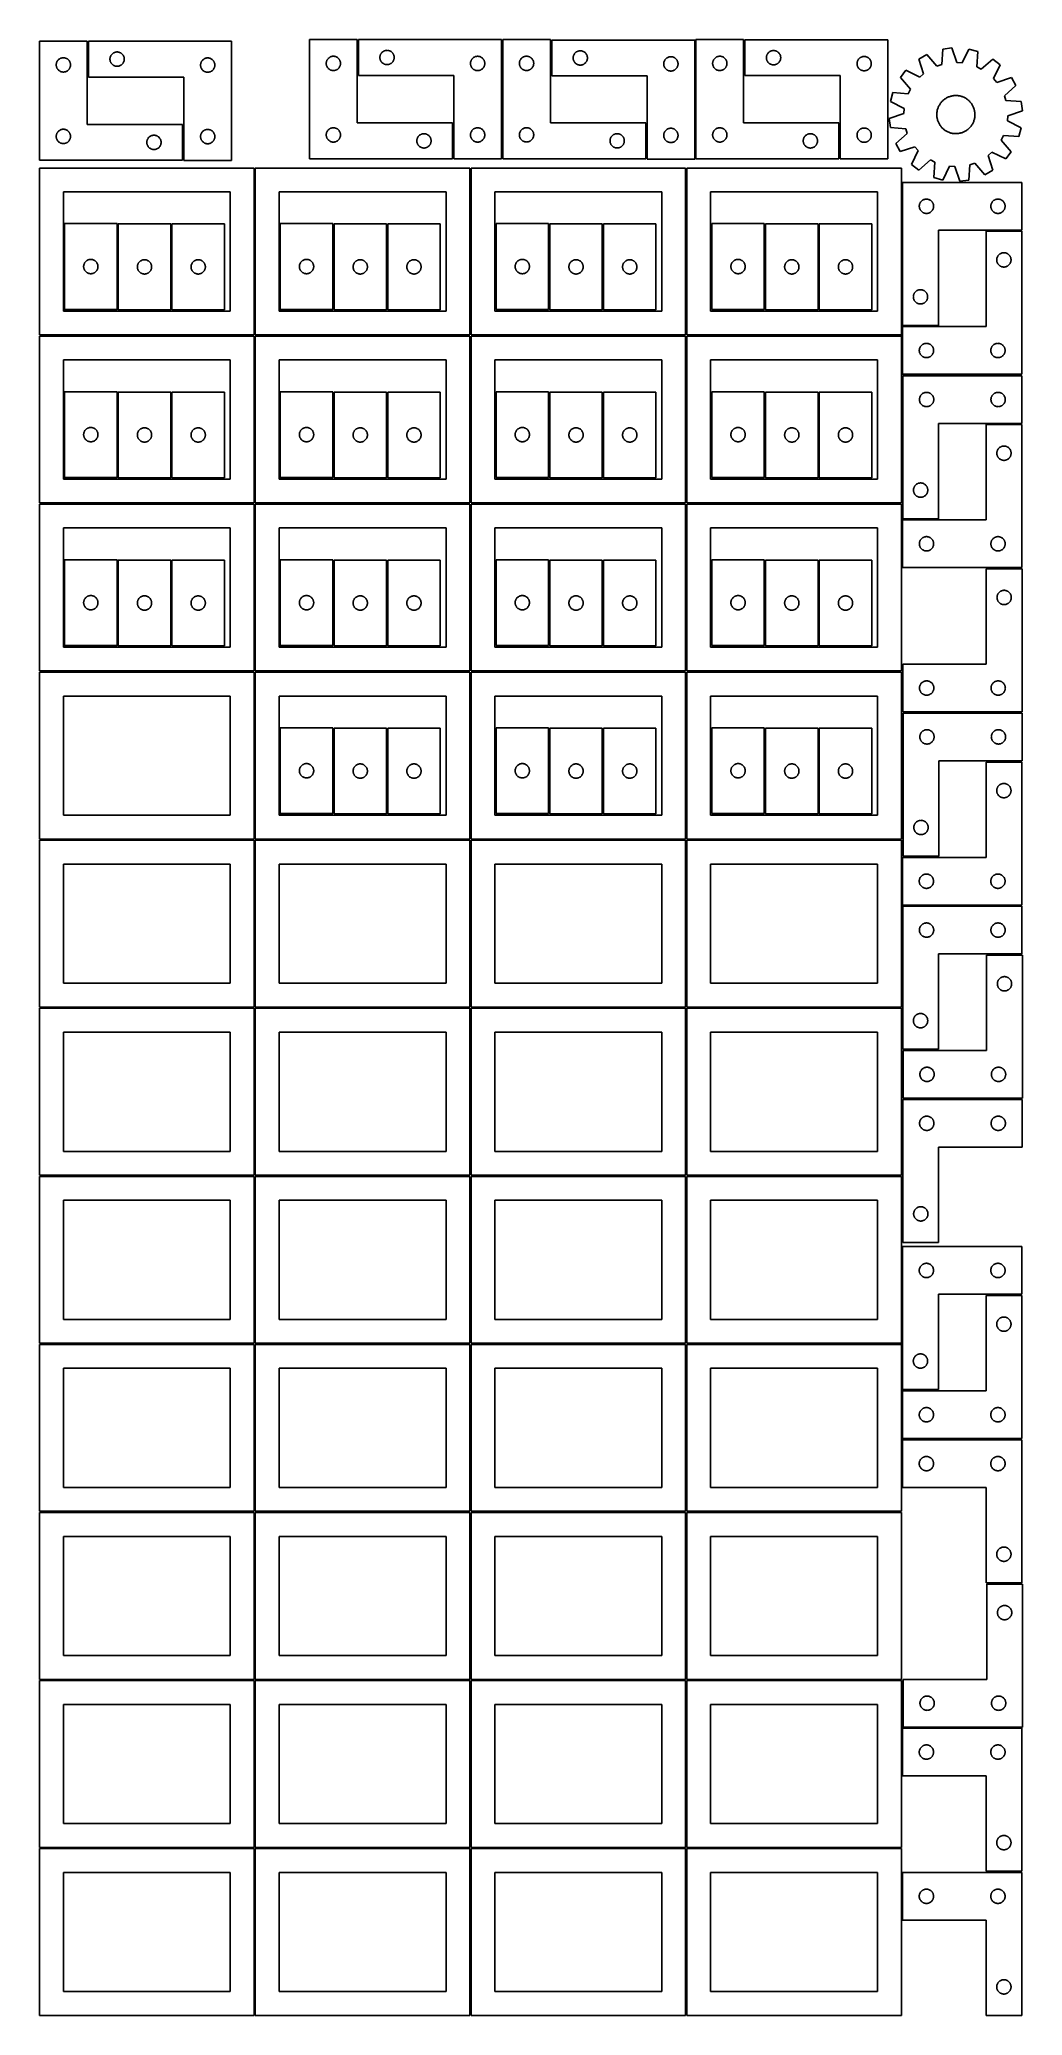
# Model space of a CAD drawing. Header units: millimetres. Extents: x 7 to 1243, y 7 to 2493.
import ezdxf

# ---------------------------------------------------------------- set-up
doc = ezdxf.new("R2010")
doc.units = ezdxf.units.MM
doc.layers.add('CUT', color=7, linetype='CONTINUOUS', true_color=0x000000)

msp = doc.modelspace()

# ---------------------------------------------------------------- linework, layer by layer
at = {"layer": 'CUT'}
for p, q in [((66.513518, 2491.500031), (6.513518, 2491.500031)), ((6.513518, 2491.500031), (6.513518, 2341.500031)), ((66.513518, 2386.500031), (66.513518, 2491.500031)), ((248.138149, 2491.279576), (68.138149, 2491.279576)), ((68.138149, 2491.279576), (68.138149, 2446.279576)), ((248.138149, 2341.279576), (248.138149, 2491.279576)), ((406.316314, 2493.385774), (346.316314, 2493.385774)), ((346.316314, 2493.385774), (346.316314, 2343.385774)), ((406.316314, 2388.385774), (406.316314, 2493.385774)), ((587.828396, 2493.359166), (407.828396, 2493.359166)), ((407.828396, 2493.359166), (407.828396, 2448.359166)), ((587.828396, 2343.359166), (587.828396, 2493.359166)), ((649.431609, 2493.453156), (589.431609, 2493.453156)), ((589.431609, 2493.453156), (589.431609, 2343.453156)), ((649.431609, 2388.453156), (649.431609, 2493.453156)), ((831.025692, 2492.763951), (651.025692, 2492.763951)), ((651.025692, 2492.763951), (651.025692, 2447.763951)), ((831.025692, 2342.763951), (831.025692, 2492.763951)), ((892.566955, 2493.391145), (832.566955, 2493.391145)), ((832.566955, 2493.391145), (832.566955, 2343.391145)), ((892.566955, 2388.391145), (892.566955, 2493.391145)), ((1074.256649, 2493.078892), (894.256649, 2493.078892)), ((894.256649, 2493.078892), (894.256649, 2448.078892)), ((1074.256649, 2343.078892), (1074.256649, 2493.078892)), ((27.513518, 2461.500031), (27.532788, 2462.08866)), ((27.532788, 2462.08866), (27.590515, 2462.674767)), ((27.590515, 2462.674767), (27.686451, 2463.255844)), ((27.686451, 2463.255844), (27.820186, 2463.829403)), ((27.820186, 2463.829403), (27.991147, 2464.392987)), ((27.991147, 2464.392987), (28.198603, 2464.944182)), ((28.198603, 2464.944182), (28.441664, 2465.48063)), ((28.441664, 2465.48063), (28.71929, 2466.000031)), ((28.71929, 2466.000031), (29.030292, 2466.500163)), ((29.030292, 2466.500163), (29.373338, 2466.978884)), ((29.373338, 2466.978884), (29.74696, 2467.434144)), ((29.74696, 2467.434144), (30.149557, 2467.863992)), ((30.149557, 2467.863992), (30.579406, 2468.26659)), ((30.579406, 2468.26659), (31.034665, 2468.640211)), ((31.034665, 2468.640211), (31.513386, 2468.983258)), ((31.513386, 2468.983258), (32.013518, 2469.29426)), ((32.013518, 2469.29426), (32.53292, 2469.571886)), ((32.53292, 2469.571886), (33.069367, 2469.814947)), ((33.069367, 2469.814947), (33.620563, 2470.022403)), ((33.620563, 2470.022403), (34.184147, 2470.193364)), ((34.184147, 2470.193364), (34.757705, 2470.327099)), ((34.757705, 2470.327099), (35.338783, 2470.423035)), ((35.338783, 2470.423035), (35.92489, 2470.480762)), ((35.92489, 2470.480762), (36.513518, 2470.500031)), ((36.513518, 2470.500031), (37.102147, 2470.480762)), ((37.102147, 2470.480762), (37.688254, 2470.423035)), ((37.688254, 2470.423035), (38.269331, 2470.327099)), ((38.269331, 2470.327099), (38.84289, 2470.193364)), ((38.84289, 2470.193364), (39.406474, 2470.022403)), ((39.406474, 2470.022403), (39.957669, 2469.814947)), ((39.957669, 2469.814947), (40.494117, 2469.571886)), ((40.494117, 2469.571886), (41.013518, 2469.29426)), ((41.013518, 2469.29426), (41.51365, 2468.983258)), ((41.51365, 2468.983258), (41.992371, 2468.640211)), ((41.992371, 2468.640211), (42.447631, 2468.26659)), ((42.447631, 2468.26659), (42.877479, 2467.863992)), ((42.877479, 2467.863992), (43.280077, 2467.434144)), ((43.280077, 2467.434144), (43.653698, 2466.978884)), ((43.653698, 2466.978884), (43.996745, 2466.500163)), ((43.996745, 2466.500163), (44.307747, 2466.000031)), ((44.307747, 2466.000031), (44.585373, 2465.48063)), ((44.585373, 2465.48063), (44.828434, 2464.944182)), ((44.828434, 2464.944182), (45.03589, 2464.392987)), ((45.03589, 2464.392987), (45.206851, 2463.829403)), ((45.206851, 2463.829403), (45.340586, 2463.255844)), ((45.340586, 2463.255844), (45.436522, 2462.674767)), ((45.436522, 2462.674767), (45.494249, 2462.08866)), ((45.494249, 2462.08866), (45.513518, 2461.500031)), ((95.138149, 2468.779576), (95.157419, 2469.368204)), ((95.157419, 2468.190948), (95.138149, 2468.779576)), ((95.157419, 2469.368204), (95.215145, 2469.954312)), ((95.215145, 2467.60484), (95.157419, 2468.190948)), ((95.215145, 2469.954312), (95.311082, 2470.535389)), ((95.311082, 2467.023763), (95.215145, 2467.60484)), ((95.311082, 2470.535389), (95.444817, 2471.108947)), ((95.444817, 2466.450205), (95.311082, 2467.023763)), ((95.444817, 2471.108947), (95.615778, 2471.672531)), ((95.615778, 2465.886621), (95.444817, 2466.450205)), ((95.615778, 2471.672531), (95.823233, 2472.223727)), ((95.823233, 2465.335425), (95.615778, 2465.886621)), ((95.823233, 2472.223727), (96.066294, 2472.760174)), ((96.066294, 2464.798978), (95.823233, 2465.335425)), ((96.066294, 2472.760174), (96.34392, 2473.279576)), ((96.34392, 2464.279576), (96.066294, 2464.798978)), ((96.34392, 2473.279576), (96.654923, 2473.779708)), ((96.654923, 2463.779444), (96.34392, 2464.279576)), ((96.654923, 2473.779708), (96.997969, 2474.258429)), ((96.997969, 2463.300723), (96.654923, 2463.779444)), ((96.997969, 2474.258429), (97.371591, 2474.713688)), ((97.371591, 2462.845464), (96.997969, 2463.300723)), ((97.371591, 2474.713688), (97.774188, 2475.143537)), ((97.774188, 2462.415615), (97.371591, 2462.845464)), ((97.774188, 2475.143537), (98.204037, 2475.546134)), ((98.204037, 2462.013018), (97.774188, 2462.415615)), ((98.204037, 2475.546134), (98.659296, 2475.919756)), ((98.659296, 2475.919756), (99.138017, 2476.262802)), ((99.138017, 2476.262802), (99.638149, 2476.573805)), ((99.638149, 2476.573805), (100.157551, 2476.851431)), ((100.157551, 2476.851431), (100.693998, 2477.094492)), ((100.693998, 2477.094492), (101.245194, 2477.301947)), ((101.245194, 2477.301947), (101.808778, 2477.472908)), ((101.808778, 2477.472908), (102.382336, 2477.606643)), ((102.382336, 2477.606643), (102.963413, 2477.70258)), ((102.963413, 2477.70258), (103.549521, 2477.760306)), ((103.549521, 2477.760306), (104.138149, 2477.779576)), ((104.138149, 2477.779576), (104.726777, 2477.760306)), ((104.726777, 2477.760306), (105.312885, 2477.70258)), ((105.312885, 2477.70258), (105.893962, 2477.606643)), ((105.893962, 2477.606643), (106.46752, 2477.472908)), ((106.46752, 2477.472908), (107.031104, 2477.301947)), ((107.031104, 2477.301947), (107.5823, 2477.094492)), ((107.5823, 2477.094492), (108.118747, 2476.851431)), ((108.118747, 2476.851431), (108.638149, 2476.573805)), ((108.638149, 2476.573805), (109.138281, 2476.262802)), ((109.138281, 2476.262802), (109.617002, 2475.919756)), ((109.617002, 2475.919756), (110.072261, 2475.546134)), ((110.072261, 2475.546134), (110.50211, 2475.143537)), ((110.50211, 2462.415615), (110.072261, 2462.013018)), ((110.50211, 2475.143537), (110.904707, 2474.713688)), ((110.904707, 2462.845464), (110.50211, 2462.415615)), ((110.904707, 2474.713688), (111.278329, 2474.258429)), ((111.278329, 2463.300723), (110.904707, 2462.845464)), ((111.278329, 2474.258429), (111.621376, 2473.779708)), ((111.621376, 2463.779444), (111.278329, 2463.300723)), ((111.621376, 2473.779708), (111.932378, 2473.279576)), ((111.932378, 2464.279576), (111.621376, 2463.779444)), ((111.932378, 2473.279576), (112.210004, 2472.760174)), ((112.210004, 2464.798978), (111.932378, 2464.279576)), ((112.210004, 2472.760174), (112.453065, 2472.223727)), ((112.453065, 2465.335425), (112.210004, 2464.798978)), ((112.453065, 2472.223727), (112.66052, 2471.672531)), ((112.66052, 2465.886621), (112.453065, 2465.335425)), ((112.66052, 2471.672531), (112.831481, 2471.108947)), ((112.831481, 2466.450205), (112.66052, 2465.886621)), ((112.831481, 2471.108947), (112.965217, 2470.535389)), ((112.965217, 2467.023763), (112.831481, 2466.450205)), ((112.965217, 2470.535389), (113.061153, 2469.954312)), ((113.061153, 2467.60484), (112.965217, 2467.023763)), ((113.061153, 2469.954312), (113.118879, 2469.368204)), ((113.118879, 2468.190948), (113.061153, 2467.60484)), ((113.118879, 2469.368204), (113.138149, 2468.779576)), ((113.138149, 2468.779576), (113.118879, 2468.190948)), ((209.157419, 2461.868204), (209.215145, 2462.454312)), ((209.215145, 2462.454312), (209.311082, 2463.035389)), ((209.311082, 2463.035389), (209.444817, 2463.608947)), ((209.444817, 2463.608947), (209.615778, 2464.172531)), ((209.615778, 2464.172531), (209.823233, 2464.723727)), ((209.823233, 2464.723727), (210.066294, 2465.260174)), ((210.066294, 2465.260174), (210.34392, 2465.779576)), ((210.34392, 2465.779576), (210.654923, 2466.279708)), ((210.654923, 2466.279708), (210.997969, 2466.758429)), ((210.997969, 2466.758429), (211.371591, 2467.213688)), ((211.371591, 2467.213688), (211.774188, 2467.643537)), ((211.774188, 2467.643537), (212.204037, 2468.046134)), ((212.204037, 2468.046134), (212.659296, 2468.419756)), ((212.659296, 2468.419756), (213.138017, 2468.762802)), ((213.138017, 2468.762802), (213.638149, 2469.073805)), ((213.638149, 2469.073805), (214.157551, 2469.351431)), ((214.157551, 2469.351431), (214.693998, 2469.594492)), ((214.693998, 2469.594492), (215.245194, 2469.801947)), ((215.245194, 2469.801947), (215.808778, 2469.972908)), ((215.808778, 2469.972908), (216.382336, 2470.106643)), ((216.382336, 2470.106643), (216.963413, 2470.20258)), ((216.963413, 2470.20258), (217.549521, 2470.260306)), ((217.549521, 2470.260306), (218.138149, 2470.279576)), ((218.138149, 2470.279576), (218.726777, 2470.260306)), ((218.726777, 2470.260306), (219.312885, 2470.20258)), ((219.312885, 2470.20258), (219.893962, 2470.106643)), ((219.893962, 2470.106643), (220.46752, 2469.972908)), ((220.46752, 2469.972908), (221.031104, 2469.801947)), ((221.031104, 2469.801947), (221.5823, 2469.594492)), ((221.5823, 2469.594492), (222.118747, 2469.351431)), ((222.118747, 2469.351431), (222.638149, 2469.073805)), ((222.638149, 2469.073805), (223.138281, 2468.762802)), ((223.138281, 2468.762802), (223.617002, 2468.419756)), ((223.617002, 2468.419756), (224.072261, 2468.046134)), ((224.072261, 2468.046134), (224.50211, 2467.643537)), ((224.50211, 2467.643537), (224.904707, 2467.213688)), ((224.904707, 2467.213688), (225.278329, 2466.758429)), ((225.278329, 2466.758429), (225.621376, 2466.279708)), ((225.621376, 2466.279708), (225.932378, 2465.779576)), ((225.932378, 2465.779576), (226.210004, 2465.260174)), ((226.210004, 2465.260174), (226.453065, 2464.723727)), ((226.453065, 2464.723727), (226.66052, 2464.172531)), ((226.66052, 2464.172531), (226.831481, 2463.608947)), ((226.831481, 2463.608947), (226.965217, 2463.035389)), ((226.965217, 2463.035389), (227.061153, 2462.454312)), ((227.061153, 2462.454312), (227.118879, 2461.868204)), ((367.316314, 2463.385774), (367.335583, 2463.974402)), ((367.335583, 2462.797145), (367.316314, 2463.385774)), ((367.335583, 2463.974402), (367.39331, 2464.560509)), ((367.39331, 2462.211038), (367.335583, 2462.797145)), ((367.39331, 2464.560509), (367.489246, 2465.141586)), ((367.489246, 2461.629961), (367.39331, 2462.211038)), ((367.489246, 2465.141586), (367.622981, 2465.715145)), ((367.622981, 2465.715145), (367.793943, 2466.278729)), ((367.793943, 2466.278729), (368.001398, 2466.829924)), ((368.001398, 2466.829924), (368.244459, 2467.366372)), ((368.244459, 2467.366372), (368.522085, 2467.885774)), ((368.522085, 2467.885774), (368.833087, 2468.385906)), ((368.833087, 2468.385906), (369.176134, 2468.864626)), ((369.176134, 2468.864626), (369.549755, 2469.319886)), ((369.549755, 2469.319886), (369.952353, 2469.749735)), ((369.952353, 2469.749735), (370.382201, 2470.152332)), ((370.382201, 2470.152332), (370.837461, 2470.525954)), ((370.837461, 2470.525954), (371.316182, 2470.869)), ((371.316182, 2470.869), (371.816314, 2471.180002)), ((371.816314, 2471.180002), (372.335716, 2471.457628)), ((372.335716, 2471.457628), (372.872163, 2471.700689)), ((372.872163, 2471.700689), (373.423359, 2471.908145)), ((373.423359, 2471.908145), (373.986942, 2472.079106)), ((373.986942, 2472.079106), (374.560501, 2472.212841)), ((374.560501, 2472.212841), (375.141578, 2472.308777)), ((375.141578, 2472.308777), (375.727686, 2472.366504)), ((375.727686, 2472.366504), (376.316314, 2472.385774)), ((376.316314, 2472.385774), (376.904942, 2472.366504)), ((376.904942, 2472.366504), (377.491049, 2472.308777)), ((377.491049, 2472.308777), (378.072127, 2472.212841)), ((378.072127, 2472.212841), (378.645685, 2472.079106)), ((378.645685, 2472.079106), (379.209269, 2471.908145)), ((379.209269, 2471.908145), (379.760465, 2471.700689)), ((379.760465, 2471.700689), (380.296912, 2471.457628)), ((380.296912, 2471.457628), (380.816314, 2471.180002)), ((380.816314, 2471.180002), (381.316446, 2470.869)), ((381.316446, 2470.869), (381.795167, 2470.525954)), ((381.795167, 2470.525954), (382.250426, 2470.152332)), ((382.250426, 2470.152332), (382.680275, 2469.749735)), ((382.680275, 2469.749735), (383.082872, 2469.319886)), ((383.082872, 2469.319886), (383.456494, 2468.864626)), ((383.456494, 2468.864626), (383.79954, 2468.385906)), ((383.79954, 2468.385906), (384.110542, 2467.885774)), ((384.110542, 2467.885774), (384.388168, 2467.366372)), ((384.388168, 2467.366372), (384.63123, 2466.829924)), ((384.63123, 2466.829924), (384.838685, 2466.278729)), ((384.838685, 2466.278729), (385.009646, 2465.715145)), ((385.009646, 2465.715145), (385.143381, 2465.141586)), ((385.143381, 2465.141586), (385.239318, 2464.560509)), ((385.239318, 2462.211038), (385.143381, 2461.629961)), ((385.239318, 2464.560509), (385.297044, 2463.974402)), ((385.297044, 2462.797145), (385.239318, 2462.211038)), ((385.297044, 2463.974402), (385.316314, 2463.385774)), ((385.316314, 2463.385774), (385.297044, 2462.797145)), ((434.828396, 2470.859166), (434.847665, 2471.447794)), ((434.847665, 2470.270538), (434.828396, 2470.859166)), ((434.847665, 2471.447794), (434.905392, 2472.033901)), ((434.905392, 2469.68443), (434.847665, 2470.270538)), ((434.905392, 2472.033901), (435.001328, 2472.614979)), ((435.001328, 2469.103353), (434.905392, 2469.68443)), ((435.001328, 2472.614979), (435.135063, 2473.188537)), ((435.135063, 2468.529794), (435.001328, 2469.103353)), ((435.135063, 2473.188537), (435.306024, 2473.752121)), ((435.306024, 2467.966211), (435.135063, 2468.529794)), ((435.306024, 2473.752121), (435.51348, 2474.303317)), ((435.51348, 2467.415015), (435.306024, 2467.966211)), ((435.51348, 2474.303317), (435.756541, 2474.839764)), ((435.756541, 2466.878568), (435.51348, 2467.415015)), ((435.756541, 2474.839764), (436.034167, 2475.359166)), ((436.034167, 2466.359166), (435.756541, 2466.878568)), ((436.034167, 2475.359166), (436.345169, 2475.859298)), ((436.345169, 2465.859034), (436.034167, 2466.359166)), ((436.345169, 2475.859298), (436.688216, 2476.338019)), ((436.688216, 2465.380313), (436.345169, 2465.859034)), ((436.688216, 2476.338019), (437.061837, 2476.793278)), ((437.061837, 2464.925053), (436.688216, 2465.380313)), ((437.061837, 2476.793278), (437.464435, 2477.223127)), ((437.464435, 2464.495205), (437.061837, 2464.925053)), ((437.464435, 2477.223127), (437.894283, 2477.625724)), ((437.894283, 2464.092607), (437.464435, 2464.495205)), ((437.894283, 2477.625724), (438.349543, 2477.999346)), ((438.349543, 2463.718986), (437.894283, 2464.092607)), ((438.349543, 2477.999346), (438.828264, 2478.342392)), ((438.828264, 2463.375939), (438.349543, 2463.718986)), ((438.828264, 2478.342392), (439.328396, 2478.653394)), ((439.328396, 2463.064937), (438.828264, 2463.375939)), ((439.328396, 2478.653394), (439.847797, 2478.93102)), ((439.847797, 2462.787311), (439.328396, 2463.064937)), ((439.847797, 2478.93102), (440.384245, 2479.174082)), ((440.384245, 2462.54425), (439.847797, 2462.787311)), ((440.384245, 2479.174082), (440.93544, 2479.381537)), ((440.93544, 2462.336795), (440.384245, 2462.54425)), ((440.93544, 2479.381537), (441.499024, 2479.552498)), ((441.499024, 2462.165833), (440.93544, 2462.336795)), ((441.499024, 2479.552498), (442.072583, 2479.686233)), ((442.072583, 2462.032098), (441.499024, 2462.165833)), ((442.072583, 2479.686233), (442.65366, 2479.78217)), ((442.65366, 2479.78217), (443.239767, 2479.839896)), ((443.239767, 2479.839896), (443.828396, 2479.859166)), ((443.828396, 2479.859166), (444.417024, 2479.839896)), ((444.417024, 2479.839896), (445.003131, 2479.78217)), ((445.003131, 2479.78217), (445.584209, 2479.686233)), ((445.584209, 2479.686233), (446.157767, 2479.552498)), ((446.157767, 2462.165833), (445.584209, 2462.032098)), ((446.157767, 2479.552498), (446.721351, 2479.381537)), ((446.721351, 2462.336795), (446.157767, 2462.165833)), ((446.721351, 2479.381537), (447.272547, 2479.174082)), ((447.272547, 2462.54425), (446.721351, 2462.336795)), ((447.272547, 2479.174082), (447.808994, 2478.93102)), ((447.808994, 2462.787311), (447.272547, 2462.54425)), ((447.808994, 2478.93102), (448.328396, 2478.653394)), ((448.328396, 2463.064937), (447.808994, 2462.787311)), ((448.328396, 2478.653394), (448.828528, 2478.342392)), ((448.828528, 2463.375939), (448.328396, 2463.064937)), ((448.828528, 2478.342392), (449.307249, 2477.999346)), ((449.307249, 2463.718986), (448.828528, 2463.375939)), ((449.307249, 2477.999346), (449.762508, 2477.625724)), ((449.762508, 2464.092607), (449.307249, 2463.718986)), ((449.762508, 2477.625724), (450.192357, 2477.223127)), ((450.192357, 2464.495205), (449.762508, 2464.092607)), ((450.192357, 2477.223127), (450.594954, 2476.793278)), ((450.594954, 2464.925053), (450.192357, 2464.495205)), ((450.594954, 2476.793278), (450.968576, 2476.338019)), ((450.968576, 2465.380313), (450.594954, 2464.925053)), ((450.968576, 2476.338019), (451.311622, 2475.859298)), ((451.311622, 2465.859034), (450.968576, 2465.380313)), ((451.311622, 2475.859298), (451.622624, 2475.359166)), ((451.622624, 2466.359166), (451.311622, 2465.859034)), ((451.622624, 2475.359166), (451.90025, 2474.839764)), ((451.90025, 2466.878568), (451.622624, 2466.359166)), ((451.90025, 2474.839764), (452.143311, 2474.303317)), ((452.143311, 2467.415015), (451.90025, 2466.878568)), ((452.143311, 2474.303317), (452.350767, 2473.752121)), ((452.350767, 2467.966211), (452.143311, 2467.415015)), ((452.350767, 2473.752121), (452.521728, 2473.188537)), ((452.521728, 2468.529794), (452.350767, 2467.966211)), ((452.521728, 2473.188537), (452.655463, 2472.614979)), ((452.655463, 2469.103353), (452.521728, 2468.529794)), ((452.655463, 2472.614979), (452.751399, 2472.033901)), ((452.751399, 2469.68443), (452.655463, 2469.103353)), ((452.751399, 2472.033901), (452.809126, 2471.447794)), ((452.809126, 2470.270538), (452.751399, 2469.68443)), ((452.809126, 2471.447794), (452.828396, 2470.859166)), ((452.828396, 2470.859166), (452.809126, 2470.270538)), ((548.828396, 2463.359166), (548.847665, 2463.947794)), ((548.847665, 2462.770538), (548.828396, 2463.359166)), ((548.847665, 2463.947794), (548.905392, 2464.533901)), ((548.905392, 2462.18443), (548.847665, 2462.770538)), ((548.905392, 2464.533901), (549.001328, 2465.114979)), ((549.001328, 2461.603353), (548.905392, 2462.18443)), ((549.001328, 2465.114979), (549.135063, 2465.688537)), ((549.135063, 2465.688537), (549.306024, 2466.252121)), ((549.306024, 2466.252121), (549.51348, 2466.803317)), ((549.51348, 2466.803317), (549.756541, 2467.339764)), ((549.756541, 2467.339764), (550.034167, 2467.859166)), ((550.034167, 2467.859166), (550.345169, 2468.359298)), ((550.345169, 2468.359298), (550.688216, 2468.838019)), ((550.688216, 2468.838019), (551.061837, 2469.293278)), ((551.061837, 2469.293278), (551.464435, 2469.723127)), ((551.464435, 2469.723127), (551.894283, 2470.125724)), ((551.894283, 2470.125724), (552.349543, 2470.499346)), ((552.349543, 2470.499346), (552.828264, 2470.842392)), ((552.828264, 2470.842392), (553.328396, 2471.153394)), ((553.328396, 2471.153394), (553.847797, 2471.43102)), ((553.847797, 2471.43102), (554.384245, 2471.674082)), ((554.384245, 2471.674082), (554.93544, 2471.881537)), ((554.93544, 2471.881537), (555.499024, 2472.052498)), ((555.499024, 2472.052498), (556.072583, 2472.186233)), ((556.072583, 2472.186233), (556.65366, 2472.28217)), ((556.65366, 2472.28217), (557.239767, 2472.339896)), ((557.239767, 2472.339896), (557.828396, 2472.359166)), ((557.828396, 2472.359166), (558.417024, 2472.339896)), ((558.417024, 2472.339896), (559.003131, 2472.28217)), ((559.003131, 2472.28217), (559.584209, 2472.186233)), ((559.584209, 2472.186233), (560.157767, 2472.052498)), ((560.157767, 2472.052498), (560.721351, 2471.881537)), ((560.721351, 2471.881537), (561.272547, 2471.674082)), ((561.272547, 2471.674082), (561.808994, 2471.43102)), ((561.808994, 2471.43102), (562.328396, 2471.153394)), ((562.328396, 2471.153394), (562.828528, 2470.842392)), ((562.828528, 2470.842392), (563.307249, 2470.499346)), ((563.307249, 2470.499346), (563.762508, 2470.125724)), ((563.762508, 2470.125724), (564.192357, 2469.723127)), ((564.192357, 2469.723127), (564.594954, 2469.293278)), ((564.594954, 2469.293278), (564.968576, 2468.838019)), ((564.968576, 2468.838019), (565.311622, 2468.359298)), ((565.311622, 2468.359298), (565.622624, 2467.859166)), ((565.622624, 2467.859166), (565.90025, 2467.339764)), ((565.90025, 2467.339764), (566.143311, 2466.803317)), ((566.143311, 2466.803317), (566.350767, 2466.252121)), ((566.350767, 2466.252121), (566.521728, 2465.688537)), ((566.521728, 2465.688537), (566.655463, 2465.114979)), ((566.655463, 2465.114979), (566.751399, 2464.533901)), ((566.751399, 2462.18443), (566.655463, 2461.603353)), ((566.751399, 2464.533901), (566.809126, 2463.947794)), ((566.809126, 2462.770538), (566.751399, 2462.18443)), ((566.809126, 2463.947794), (566.828396, 2463.359166)), ((566.828396, 2463.359166), (566.809126, 2462.770538)), ((610.431609, 2463.453156), (610.450879, 2464.041785)), ((610.450879, 2462.864528), (610.431609, 2463.453156)), ((610.450879, 2464.041785), (610.508605, 2464.627892)), ((610.508605, 2462.278421), (610.450879, 2462.864528)), ((610.508605, 2464.627892), (610.604542, 2465.208969)), ((610.604542, 2461.697343), (610.508605, 2462.278421)), ((610.604542, 2465.208969), (610.738277, 2465.782528)), ((610.738277, 2465.782528), (610.909238, 2466.346112)), ((610.909238, 2466.346112), (611.116693, 2466.897307)), ((611.116693, 2466.897307), (611.359754, 2467.433755)), ((611.359754, 2467.433755), (611.637381, 2467.953156)), ((611.637381, 2467.953156), (611.948383, 2468.453288)), ((611.948383, 2468.453288), (612.291429, 2468.932009)), ((612.291429, 2468.932009), (612.665051, 2469.387269)), ((612.665051, 2469.387269), (613.067648, 2469.817117)), ((613.067648, 2469.817117), (613.497497, 2470.219715)), ((613.497497, 2470.219715), (613.952756, 2470.593336)), ((613.952756, 2470.593336), (614.431477, 2470.936383)), ((614.431477, 2470.936383), (614.931609, 2471.247385)), ((614.931609, 2471.247385), (615.451011, 2471.525011)), ((615.451011, 2471.525011), (615.987458, 2471.768072)), ((615.987458, 2471.768072), (616.538654, 2471.975528)), ((616.538654, 2471.975528), (617.102238, 2472.146489)), ((617.102238, 2472.146489), (617.675796, 2472.280224)), ((617.675796, 2472.280224), (618.256873, 2472.37616)), ((618.256873, 2472.37616), (618.842981, 2472.433887)), ((618.842981, 2472.433887), (619.431609, 2472.453156)), ((619.431609, 2472.453156), (620.020237, 2472.433887)), ((620.020237, 2472.433887), (620.606345, 2472.37616)), ((620.606345, 2472.37616), (621.187422, 2472.280224)), ((621.187422, 2472.280224), (621.760981, 2472.146489)), ((621.760981, 2472.146489), (622.324564, 2471.975528)), ((622.324564, 2471.975528), (622.87576, 2471.768072)), ((622.87576, 2471.768072), (623.412207, 2471.525011)), ((623.412207, 2471.525011), (623.931609, 2471.247385)), ((623.931609, 2471.247385), (624.431741, 2470.936383)), ((624.431741, 2470.936383), (624.910462, 2470.593336)), ((624.910462, 2470.593336), (625.365722, 2470.219715)), ((625.365722, 2470.219715), (625.79557, 2469.817117)), ((625.79557, 2469.817117), (626.198167, 2469.387269)), ((626.198167, 2469.387269), (626.571789, 2468.932009)), ((626.571789, 2468.932009), (626.914836, 2468.453288)), ((626.914836, 2468.453288), (627.225838, 2467.953156)), ((627.225838, 2467.953156), (627.503464, 2467.433755)), ((627.503464, 2467.433755), (627.746525, 2466.897307)), ((627.746525, 2466.897307), (627.95398, 2466.346112)), ((627.95398, 2466.346112), (628.124942, 2465.782528)), ((628.124942, 2465.782528), (628.258677, 2465.208969)), ((628.258677, 2465.208969), (628.354613, 2464.627892)), ((628.354613, 2462.278421), (628.258677, 2461.697343)), ((628.354613, 2464.627892), (628.412339, 2464.041785)), ((628.412339, 2462.864528), (628.354613, 2462.278421)), ((628.412339, 2464.041785), (628.431609, 2463.453156)), ((628.431609, 2463.453156), (628.412339, 2462.864528)), ((678.025692, 2470.263951), (678.044961, 2470.852579)), ((678.044961, 2469.675323), (678.025692, 2470.263951)), ((678.044961, 2470.852579), (678.102688, 2471.438687)), ((678.102688, 2469.089215), (678.044961, 2469.675323)), ((678.102688, 2471.438687), (678.198624, 2472.019764)), ((678.198624, 2468.508138), (678.102688, 2469.089215)), ((678.198624, 2472.019764), (678.332359, 2472.593322)), ((678.332359, 2467.93458), (678.198624, 2468.508138)), ((678.332359, 2472.593322), (678.503321, 2473.156906)), ((678.503321, 2467.370996), (678.332359, 2467.93458)), ((678.503321, 2473.156906), (678.710776, 2473.708102)), ((678.710776, 2466.8198), (678.503321, 2467.370996)), ((678.710776, 2473.708102), (678.953837, 2474.244549)), ((678.953837, 2466.283353), (678.710776, 2466.8198)), ((678.953837, 2474.244549), (679.231463, 2474.763951)), ((679.231463, 2465.763951), (678.953837, 2466.283353)), ((679.231463, 2474.763951), (679.542465, 2475.264083)), ((679.542465, 2465.263819), (679.231463, 2465.763951)), ((679.542465, 2475.264083), (679.885512, 2475.742804)), ((679.885512, 2464.785098), (679.542465, 2465.263819)), ((679.885512, 2475.742804), (680.259134, 2476.198063)), ((680.259134, 2464.329839), (679.885512, 2464.785098)), ((680.259134, 2476.198063), (680.661731, 2476.627912)), ((680.661731, 2463.89999), (680.259134, 2464.329839)), ((680.661731, 2476.627912), (681.091579, 2477.030509)), ((681.091579, 2463.497393), (680.661731, 2463.89999)), ((681.091579, 2477.030509), (681.546839, 2477.404131)), ((681.546839, 2463.123771), (681.091579, 2463.497393)), ((681.546839, 2477.404131), (682.02556, 2477.747177)), ((682.02556, 2462.780724), (681.546839, 2463.123771)), ((682.02556, 2477.747177), (682.525692, 2478.05818)), ((682.525692, 2462.469722), (682.02556, 2462.780724)), ((682.525692, 2478.05818), (683.045094, 2478.335806)), ((683.045094, 2462.192096), (682.525692, 2462.469722)), ((683.045094, 2478.335806), (683.581541, 2478.578867)), ((683.581541, 2461.949035), (683.045094, 2462.192096)), ((683.581541, 2478.578867), (684.132737, 2478.786322)), ((684.132737, 2478.786322), (684.69632, 2478.957283)), ((684.69632, 2478.957283), (685.269879, 2479.091018)), ((685.269879, 2479.091018), (685.850956, 2479.186955)), ((685.850956, 2479.186955), (686.437064, 2479.244681)), ((686.437064, 2479.244681), (687.025692, 2479.263951)), ((687.025692, 2479.263951), (687.61432, 2479.244681)), ((687.61432, 2479.244681), (688.200428, 2479.186955)), ((688.200428, 2479.186955), (688.781505, 2479.091018)), ((688.781505, 2479.091018), (689.355063, 2478.957283)), ((689.355063, 2478.957283), (689.918647, 2478.786322)), ((689.918647, 2478.786322), (690.469843, 2478.578867)), ((690.469843, 2478.578867), (691.00629, 2478.335806)), ((691.00629, 2462.192096), (690.469843, 2461.949035)), ((691.00629, 2478.335806), (691.525692, 2478.05818)), ((691.525692, 2462.469722), (691.00629, 2462.192096)), ((691.525692, 2478.05818), (692.025824, 2477.747177)), ((692.025824, 2462.780724), (691.525692, 2462.469722)), ((692.025824, 2477.747177), (692.504545, 2477.404131)), ((692.504545, 2463.123771), (692.025824, 2462.780724)), ((692.504545, 2477.404131), (692.959804, 2477.030509)), ((692.959804, 2463.497393), (692.504545, 2463.123771)), ((692.959804, 2477.030509), (693.389653, 2476.627912)), ((693.389653, 2463.89999), (692.959804, 2463.497393)), ((693.389653, 2476.627912), (693.79225, 2476.198063)), ((693.79225, 2464.329839), (693.389653, 2463.89999)), ((693.79225, 2476.198063), (694.165872, 2475.742804)), ((694.165872, 2464.785098), (693.79225, 2464.329839)), ((694.165872, 2475.742804), (694.508918, 2475.264083)), ((694.508918, 2465.263819), (694.165872, 2464.785098)), ((694.508918, 2475.264083), (694.81992, 2474.763951)), ((694.81992, 2465.763951), (694.508918, 2465.263819)), ((694.81992, 2474.763951), (695.097546, 2474.244549)), ((695.097546, 2466.283353), (694.81992, 2465.763951)), ((695.097546, 2474.244549), (695.340608, 2473.708102)), ((695.340608, 2466.8198), (695.097546, 2466.283353)), ((695.340608, 2473.708102), (695.548063, 2473.156906)), ((695.548063, 2467.370996), (695.340608, 2466.8198)), ((695.548063, 2473.156906), (695.719024, 2472.593322)), ((695.719024, 2467.93458), (695.548063, 2467.370996)), ((695.719024, 2472.593322), (695.852759, 2472.019764)), ((695.852759, 2468.508138), (695.719024, 2467.93458)), ((695.852759, 2472.019764), (695.948696, 2471.438687)), ((695.948696, 2469.089215), (695.852759, 2468.508138)), ((695.948696, 2471.438687), (696.006422, 2470.852579)), ((696.006422, 2469.675323), (695.948696, 2469.089215)), ((696.006422, 2470.852579), (696.025692, 2470.263951)), ((696.025692, 2470.263951), (696.006422, 2469.675323)), ((792.025692, 2462.763951), (792.044961, 2463.352579)), ((792.044961, 2462.175323), (792.025692, 2462.763951)), ((792.044961, 2463.352579), (792.102688, 2463.938687)), ((792.102688, 2461.589215), (792.044961, 2462.175323)), ((792.102688, 2463.938687), (792.198624, 2464.519764)), ((792.198624, 2464.519764), (792.332359, 2465.093322)), ((792.332359, 2465.093322), (792.503321, 2465.656906)), ((792.503321, 2465.656906), (792.710776, 2466.208102)), ((792.710776, 2466.208102), (792.953837, 2466.744549)), ((792.953837, 2466.744549), (793.231463, 2467.263951)), ((793.231463, 2467.263951), (793.542465, 2467.764083)), ((793.542465, 2467.764083), (793.885512, 2468.242804)), ((793.885512, 2468.242804), (794.259134, 2468.698063)), ((794.259134, 2468.698063), (794.661731, 2469.127912)), ((794.661731, 2469.127912), (795.091579, 2469.530509)), ((795.091579, 2469.530509), (795.546839, 2469.904131)), ((795.546839, 2469.904131), (796.02556, 2470.247177)), ((796.02556, 2470.247177), (796.525692, 2470.55818)), ((796.525692, 2470.55818), (797.045094, 2470.835806)), ((797.045094, 2470.835806), (797.581541, 2471.078867)), ((797.581541, 2471.078867), (798.132737, 2471.286322)), ((798.132737, 2471.286322), (798.69632, 2471.457283)), ((798.69632, 2471.457283), (799.269879, 2471.591018)), ((799.269879, 2471.591018), (799.850956, 2471.686955)), ((799.850956, 2471.686955), (800.437064, 2471.744681)), ((800.437064, 2471.744681), (801.025692, 2471.763951)), ((801.025692, 2471.763951), (801.61432, 2471.744681)), ((801.61432, 2471.744681), (802.200428, 2471.686955)), ((802.200428, 2471.686955), (802.781505, 2471.591018)), ((802.781505, 2471.591018), (803.355063, 2471.457283)), ((803.355063, 2471.457283), (803.918647, 2471.286322)), ((803.918647, 2471.286322), (804.469843, 2471.078867)), ((804.469843, 2471.078867), (805.00629, 2470.835806)), ((805.00629, 2470.835806), (805.525692, 2470.55818)), ((805.525692, 2470.55818), (806.025824, 2470.247177)), ((806.025824, 2470.247177), (806.504545, 2469.904131)), ((806.504545, 2469.904131), (806.959804, 2469.530509)), ((806.959804, 2469.530509), (807.389653, 2469.127912)), ((807.389653, 2469.127912), (807.79225, 2468.698063)), ((807.79225, 2468.698063), (808.165872, 2468.242804)), ((808.165872, 2468.242804), (808.508918, 2467.764083)), ((808.508918, 2467.764083), (808.81992, 2467.263951)), ((808.81992, 2467.263951), (809.097546, 2466.744549)), ((809.097546, 2466.744549), (809.340608, 2466.208102)), ((809.340608, 2466.208102), (809.548063, 2465.656906)), ((809.548063, 2465.656906), (809.719024, 2465.093322)), ((809.719024, 2465.093322), (809.852759, 2464.519764)), ((809.852759, 2464.519764), (809.948696, 2463.938687)), ((809.948696, 2463.938687), (810.006422, 2463.352579)), ((810.006422, 2462.175323), (809.948696, 2461.589215)), ((810.006422, 2463.352579), (810.025692, 2462.763951)), ((810.025692, 2462.763951), (810.006422, 2462.175323)), ((853.566955, 2463.391145), (853.586224, 2463.979773)), ((853.586224, 2462.802516), (853.566955, 2463.391145)), ((853.586224, 2463.979773), (853.643951, 2464.56588)), ((853.643951, 2462.216409), (853.586224, 2462.802516)), ((853.643951, 2464.56588), (853.739887, 2465.146958)), ((853.739887, 2461.635332), (853.643951, 2462.216409)), ((853.739887, 2465.146958), (853.873622, 2465.720516)), ((853.873622, 2465.720516), (854.044583, 2466.2841)), ((854.044583, 2466.2841), (854.252039, 2466.835296)), ((854.252039, 2466.835296), (854.4951, 2467.371743)), ((854.4951, 2467.371743), (854.772726, 2467.891145)), ((854.772726, 2467.891145), (855.083728, 2468.391277)), ((855.083728, 2468.391277), (855.426775, 2468.869998)), ((855.426775, 2468.869998), (855.800396, 2469.325257)), ((855.800396, 2469.325257), (856.202994, 2469.755106)), ((856.202994, 2469.755106), (856.632842, 2470.157703)), ((856.632842, 2470.157703), (857.088102, 2470.531325)), ((857.088102, 2470.531325), (857.566823, 2470.874371)), ((857.566823, 2470.874371), (858.066955, 2471.185373)), ((858.066955, 2471.185373), (858.586356, 2471.462999)), ((858.586356, 2471.462999), (859.122804, 2471.70606)), ((859.122804, 2471.70606), (859.673999, 2471.913516)), ((859.673999, 2471.913516), (860.237583, 2472.084477)), ((860.237583, 2472.084477), (860.811142, 2472.218212)), ((860.811142, 2472.218212), (861.392219, 2472.314148)), ((861.392219, 2472.314148), (861.978326, 2472.371875)), ((861.978326, 2472.371875), (862.566955, 2472.391145)), ((862.566955, 2472.391145), (863.155583, 2472.371875)), ((863.155583, 2472.371875), (863.74169, 2472.314148)), ((863.74169, 2472.314148), (864.322768, 2472.218212)), ((864.322768, 2472.218212), (864.896326, 2472.084477)), ((864.896326, 2472.084477), (865.45991, 2471.913516)), ((865.45991, 2471.913516), (866.011106, 2471.70606)), ((866.011106, 2471.70606), (866.547553, 2471.462999)), ((866.547553, 2471.462999), (867.066955, 2471.185373)), ((867.066955, 2471.185373), (867.567087, 2470.874371)), ((867.567087, 2470.874371), (868.045807, 2470.531325)), ((868.045807, 2470.531325), (868.501067, 2470.157703)), ((868.501067, 2470.157703), (868.930916, 2469.755106)), ((868.930916, 2469.755106), (869.333513, 2469.325257)), ((869.333513, 2469.325257), (869.707135, 2468.869998)), ((869.707135, 2468.869998), (870.050181, 2468.391277)), ((870.050181, 2468.391277), (870.361183, 2467.891145)), ((870.361183, 2467.891145), (870.638809, 2467.371743)), ((870.638809, 2467.371743), (870.88187, 2466.835296)), ((870.88187, 2466.835296), (871.089326, 2466.2841)), ((871.089326, 2466.2841), (871.260287, 2465.720516)), ((871.260287, 2465.720516), (871.394022, 2465.146958)), ((871.394022, 2465.146958), (871.489958, 2464.56588)), ((871.489958, 2462.216409), (871.394022, 2461.635332)), ((871.489958, 2464.56588), (871.547685, 2463.979773)), ((871.547685, 2462.802516), (871.489958, 2462.216409)), ((871.547685, 2463.979773), (871.566955, 2463.391145)), ((871.566955, 2463.391145), (871.547685, 2462.802516)), ((921.256649, 2470.578892), (921.275919, 2471.16752)), ((921.275919, 2469.990264), (921.256649, 2470.578892)), ((921.275919, 2471.16752), (921.333645, 2471.753628)), ((921.333645, 2469.404157), (921.275919, 2469.990264)), ((921.333645, 2471.753628), (921.429581, 2472.334705)), ((921.429581, 2468.823079), (921.333645, 2469.404157)), ((921.429581, 2472.334705), (921.563316, 2472.908264)), ((921.563316, 2468.249521), (921.429581, 2468.823079)), ((921.563316, 2472.908264), (921.734278, 2473.471848)), ((921.734278, 2467.685937), (921.563316, 2468.249521)), ((921.734278, 2473.471848), (921.941733, 2474.023043)), ((921.941733, 2467.134741), (921.734278, 2467.685937)), ((921.941733, 2474.023043), (922.184794, 2474.559491)), ((922.184794, 2466.598294), (921.941733, 2467.134741)), ((922.184794, 2474.559491), (922.46242, 2475.078892)), ((922.46242, 2466.078892), (922.184794, 2466.598294)), ((922.46242, 2475.078892), (922.773422, 2475.579024)), ((922.773422, 2465.57876), (922.46242, 2466.078892)), ((922.773422, 2475.579024), (923.116469, 2476.057745)), ((923.116469, 2465.100039), (922.773422, 2465.57876)), ((923.116469, 2476.057745), (923.490091, 2476.513005)), ((923.490091, 2464.64478), (923.116469, 2465.100039)), ((923.490091, 2476.513005), (923.892688, 2476.942853)), ((923.892688, 2464.214931), (923.490091, 2464.64478)), ((923.892688, 2476.942853), (924.322536, 2477.345451)), ((924.322536, 2463.812334), (923.892688, 2464.214931)), ((924.322536, 2477.345451), (924.777796, 2477.719072)), ((924.777796, 2463.438712), (924.322536, 2463.812334)), ((924.777796, 2477.719072), (925.256517, 2478.062119)), ((925.256517, 2463.095666), (924.777796, 2463.438712)), ((925.256517, 2478.062119), (925.756649, 2478.373121)), ((925.756649, 2462.784664), (925.256517, 2463.095666)), ((925.756649, 2478.373121), (926.276051, 2478.650747)), ((926.276051, 2462.507038), (925.756649, 2462.784664)), ((926.276051, 2478.650747), (926.812498, 2478.893808)), ((926.812498, 2462.263977), (926.276051, 2462.507038)), ((926.812498, 2478.893808), (927.363694, 2479.101263)), ((927.363694, 2462.056521), (926.812498, 2462.263977)), ((927.363694, 2479.101263), (927.927277, 2479.272225)), ((927.927277, 2479.272225), (928.500836, 2479.40596)), ((928.500836, 2479.40596), (929.081913, 2479.501896)), ((929.081913, 2479.501896), (929.668021, 2479.559623)), ((929.668021, 2479.559623), (930.256649, 2479.578892)), ((930.256649, 2479.578892), (930.845277, 2479.559623)), ((930.845277, 2479.559623), (931.431385, 2479.501896)), ((931.431385, 2479.501896), (932.012462, 2479.40596)), ((932.012462, 2479.40596), (932.58602, 2479.272225)), ((932.58602, 2479.272225), (933.149604, 2479.101263)), ((933.149604, 2479.101263), (933.7008, 2478.893808)), ((933.7008, 2462.263977), (933.149604, 2462.056521)), ((933.7008, 2478.893808), (934.237247, 2478.650747)), ((934.237247, 2462.507038), (933.7008, 2462.263977)), ((934.237247, 2478.650747), (934.756649, 2478.373121)), ((934.756649, 2462.784664), (934.237247, 2462.507038)), ((934.756649, 2478.373121), (935.256781, 2478.062119)), ((935.256781, 2463.095666), (934.756649, 2462.784664)), ((935.256781, 2478.062119), (935.735502, 2477.719072)), ((935.735502, 2463.438712), (935.256781, 2463.095666)), ((935.735502, 2477.719072), (936.190761, 2477.345451)), ((936.190761, 2463.812334), (935.735502, 2463.438712)), ((936.190761, 2477.345451), (936.62061, 2476.942853)), ((936.62061, 2464.214931), (936.190761, 2463.812334)), ((936.62061, 2476.942853), (937.023207, 2476.513005)), ((937.023207, 2464.64478), (936.62061, 2464.214931)), ((937.023207, 2476.513005), (937.396829, 2476.057745)), ((937.396829, 2465.100039), (937.023207, 2464.64478)), ((937.396829, 2476.057745), (937.739875, 2475.579024)), ((937.739875, 2465.57876), (937.396829, 2465.100039)), ((937.739875, 2475.579024), (938.050877, 2475.078892)), ((938.050877, 2466.078892), (937.739875, 2465.57876)), ((938.050877, 2475.078892), (938.328503, 2474.559491)), ((938.328503, 2466.598294), (938.050877, 2466.078892)), ((938.328503, 2474.559491), (938.571565, 2474.023043)), ((938.571565, 2467.134741), (938.328503, 2466.598294)), ((938.571565, 2474.023043), (938.77902, 2473.471848)), ((938.77902, 2467.685937), (938.571565, 2467.134741)), ((938.77902, 2473.471848), (938.949981, 2472.908264)), ((938.949981, 2468.249521), (938.77902, 2467.685937)), ((938.949981, 2472.908264), (939.083716, 2472.334705)), ((939.083716, 2468.823079), (938.949981, 2468.249521)), ((939.083716, 2472.334705), (939.179653, 2471.753628)), ((939.179653, 2469.404157), (939.083716, 2468.823079)), ((939.179653, 2471.753628), (939.237379, 2471.16752)), ((939.237379, 2469.990264), (939.179653, 2469.404157)), ((939.237379, 2471.16752), (939.256649, 2470.578892)), ((939.256649, 2470.578892), (939.237379, 2469.990264)), ((1035.256649, 2463.078892), (1035.275919, 2463.66752)), ((1035.275919, 2462.490264), (1035.256649, 2463.078892)), ((1035.275919, 2463.66752), (1035.333645, 2464.253628)), ((1035.333645, 2461.904157), (1035.275919, 2462.490264)), ((1035.333645, 2464.253628), (1035.429581, 2464.834705)), ((1035.429581, 2464.834705), (1035.563316, 2465.408264)), ((1035.563316, 2465.408264), (1035.734278, 2465.971848)), ((1035.734278, 2465.971848), (1035.941733, 2466.523043)), ((1035.941733, 2466.523043), (1036.184794, 2467.059491)), ((1036.184794, 2467.059491), (1036.46242, 2467.578892)), ((1036.46242, 2467.578892), (1036.773422, 2468.079024)), ((1036.773422, 2468.079024), (1037.116469, 2468.557745)), ((1037.116469, 2468.557745), (1037.490091, 2469.013005)), ((1037.490091, 2469.013005), (1037.892688, 2469.442853)), ((1037.892688, 2469.442853), (1038.322536, 2469.845451)), ((1038.322536, 2469.845451), (1038.777796, 2470.219072)), ((1038.777796, 2470.219072), (1039.256517, 2470.562119)), ((1039.256517, 2470.562119), (1039.756649, 2470.873121)), ((1039.756649, 2470.873121), (1040.276051, 2471.150747)), ((1040.276051, 2471.150747), (1040.812498, 2471.393808)), ((1040.812498, 2471.393808), (1041.363694, 2471.601263)), ((1041.363694, 2471.601263), (1041.927277, 2471.772225)), ((1041.927277, 2471.772225), (1042.500836, 2471.90596)), ((1042.500836, 2471.90596), (1043.081913, 2472.001896)), ((1043.081913, 2472.001896), (1043.668021, 2472.059623)), ((1043.668021, 2472.059623), (1044.256649, 2472.078892)), ((1044.256649, 2472.078892), (1044.845277, 2472.059623)), ((1044.845277, 2472.059623), (1045.431385, 2472.001896)), ((1045.431385, 2472.001896), (1046.012462, 2471.90596)), ((1046.012462, 2471.90596), (1046.58602, 2471.772225)), ((1046.58602, 2471.772225), (1047.149604, 2471.601263)), ((1047.149604, 2471.601263), (1047.7008, 2471.393808)), ((1047.7008, 2471.393808), (1048.237247, 2471.150747)), ((1048.237247, 2471.150747), (1048.756649, 2470.873121)), ((1048.756649, 2470.873121), (1049.256781, 2470.562119)), ((1049.256781, 2470.562119), (1049.735502, 2470.219072)), ((1049.735502, 2470.219072), (1050.190761, 2469.845451)), ((1050.190761, 2469.845451), (1050.62061, 2469.442853)), ((1050.62061, 2469.442853), (1051.023207, 2469.013005)), ((1051.023207, 2469.013005), (1051.396829, 2468.557745)), ((1051.396829, 2468.557745), (1051.739875, 2468.079024)), ((1051.739875, 2468.079024), (1052.050877, 2467.578892)), ((1052.050877, 2467.578892), (1052.328503, 2467.059491)), ((1052.328503, 2467.059491), (1052.571565, 2466.523043)), ((1052.571565, 2466.523043), (1052.77902, 2465.971848)), ((1052.77902, 2465.971848), (1052.949981, 2465.408264)), ((1052.949981, 2465.408264), (1053.083716, 2464.834705)), ((1053.083716, 2464.834705), (1053.179653, 2464.253628)), ((1053.179653, 2464.253628), (1053.237379, 2463.66752)), ((1053.237379, 2462.490264), (1053.179653, 2461.904157)), ((1053.237379, 2463.66752), (1053.256649, 2463.078892)), ((1053.256649, 2463.078892), (1053.237379, 2462.490264)), ((1123.055286, 2474.584367), (1113.039358, 2468.860151)), ((1113.039358, 2468.860151), (1119.123663, 2450.463856)), ((1135.817266, 2460.00444), (1123.055286, 2474.584367)), ((1143.333671, 2481.368813), (1141.914879, 2462.04449)), ((1154.777744, 2482.82437), (1143.333671, 2481.368813)), ((1160.98878, 2464.470475), (1154.777744, 2482.82437)), ((1167.402933, 2464.021781), (1160.98878, 2464.470475)), ((1176.108824, 2481.332179), (1167.402933, 2464.021781)), ((1187.238787, 2478.297481), (1176.108824, 2481.332179)), ((1185.953305, 2458.963832), (1187.238787, 2478.297481)), ((1206.375099, 2468.755825), (1191.707502, 2456.094702)), ((1215.496515, 2461.692877), (1206.375099, 2468.755825)), ((27.532788, 2460.911403), (27.513518, 2461.500031)), ((27.590515, 2460.325296), (27.532788, 2460.911403)), ((27.686451, 2459.744218), (27.590515, 2460.325296)), ((27.820186, 2459.17066), (27.686451, 2459.744218)), ((27.991147, 2458.607076), (27.820186, 2459.17066)), ((28.198603, 2458.05588), (27.991147, 2458.607076)), ((28.441664, 2457.519433), (28.198603, 2458.05588)), ((28.71929, 2457.000031), (28.441664, 2457.519433)), ((29.030292, 2456.499899), (28.71929, 2457.000031)), ((29.373338, 2456.021178), (29.030292, 2456.499899)), ((29.74696, 2455.565919), (29.373338, 2456.021178)), ((30.149557, 2455.13607), (29.74696, 2455.565919)), ((30.579406, 2454.733473), (30.149557, 2455.13607)), ((31.034665, 2454.359851), (30.579406, 2454.733473)), ((31.513386, 2454.016805), (31.034665, 2454.359851)), ((32.013518, 2453.705803), (31.513386, 2454.016805)), ((32.53292, 2453.428177), (32.013518, 2453.705803)), ((33.069367, 2453.185116), (32.53292, 2453.428177)), ((33.620563, 2452.97766), (33.069367, 2453.185116)), ((34.184147, 2452.806699), (33.620563, 2452.97766)), ((34.757705, 2452.672964), (34.184147, 2452.806699)), ((35.338783, 2452.577028), (34.757705, 2452.672964)), ((35.92489, 2452.519301), (35.338783, 2452.577028)), ((36.513518, 2452.500031), (35.92489, 2452.519301)), ((37.102147, 2452.519301), (36.513518, 2452.500031)), ((37.688254, 2452.577028), (37.102147, 2452.519301)), ((38.269331, 2452.672964), (37.688254, 2452.577028)), ((38.84289, 2452.806699), (38.269331, 2452.672964)), ((39.406474, 2452.97766), (38.84289, 2452.806699)), ((39.957669, 2453.185116), (39.406474, 2452.97766)), ((40.494117, 2453.428177), (39.957669, 2453.185116)), ((41.013518, 2453.705803), (40.494117, 2453.428177)), ((41.51365, 2454.016805), (41.013518, 2453.705803)), ((41.992371, 2454.359851), (41.51365, 2454.016805)), ((42.447631, 2454.733473), (41.992371, 2454.359851)), ((42.877479, 2455.13607), (42.447631, 2454.733473)), ((43.280077, 2455.565919), (42.877479, 2455.13607)), ((43.653698, 2456.021178), (43.280077, 2455.565919)), ((43.996745, 2456.499899), (43.653698, 2456.021178)), ((44.307747, 2457.000031), (43.996745, 2456.499899)), ((44.585373, 2457.519433), (44.307747, 2457.000031)), ((44.828434, 2458.05588), (44.585373, 2457.519433)), ((45.03589, 2458.607076), (44.828434, 2458.05588)), ((45.206851, 2459.17066), (45.03589, 2458.607076)), ((45.340586, 2459.744218), (45.206851, 2459.17066)), ((45.436522, 2460.325296), (45.340586, 2459.744218)), ((45.494249, 2460.911403), (45.436522, 2460.325296)), ((45.513518, 2461.500031), (45.494249, 2460.911403)), ((68.138149, 2446.279576), (188.138149, 2446.279576)), ((98.659296, 2461.639396), (98.204037, 2462.013018)), ((99.138017, 2461.296349), (98.659296, 2461.639396)), ((99.638149, 2460.985347), (99.138017, 2461.296349)), ((100.157551, 2460.707721), (99.638149, 2460.985347)), ((100.693998, 2460.46466), (100.157551, 2460.707721)), ((101.245194, 2460.257205), (100.693998, 2460.46466)), ((101.808778, 2460.086243), (101.245194, 2460.257205)), ((102.382336, 2459.952508), (101.808778, 2460.086243)), ((102.963413, 2459.856572), (102.382336, 2459.952508)), ((103.549521, 2459.798846), (102.963413, 2459.856572)), ((104.138149, 2459.779576), (103.549521, 2459.798846)), ((104.726777, 2459.798846), (104.138149, 2459.779576)), ((105.312885, 2459.856572), (104.726777, 2459.798846)), ((105.893962, 2459.952508), (105.312885, 2459.856572)), ((106.46752, 2460.086243), (105.893962, 2459.952508)), ((107.031104, 2460.257205), (106.46752, 2460.086243)), ((107.5823, 2460.46466), (107.031104, 2460.257205)), ((108.118747, 2460.707721), (107.5823, 2460.46466)), ((108.638149, 2460.985347), (108.118747, 2460.707721)), ((109.138281, 2461.296349), (108.638149, 2460.985347)), ((109.617002, 2461.639396), (109.138281, 2461.296349)), ((110.072261, 2462.013018), (109.617002, 2461.639396)), ((188.138149, 2446.279576), (188.138149, 2341.279576)), ((209.138149, 2461.279576), (209.157419, 2461.868204)), ((209.157419, 2460.690948), (209.138149, 2461.279576)), ((209.215145, 2460.10484), (209.157419, 2460.690948)), ((209.311082, 2459.523763), (209.215145, 2460.10484)), ((209.444817, 2458.950205), (209.311082, 2459.523763)), ((209.615778, 2458.386621), (209.444817, 2458.950205)), ((209.823233, 2457.835425), (209.615778, 2458.386621)), ((210.066294, 2457.298978), (209.823233, 2457.835425)), ((210.34392, 2456.779576), (210.066294, 2457.298978)), ((210.654923, 2456.279444), (210.34392, 2456.779576)), ((210.997969, 2455.800723), (210.654923, 2456.279444)), ((211.371591, 2455.345464), (210.997969, 2455.800723)), ((211.774188, 2454.915615), (211.371591, 2455.345464)), ((212.204037, 2454.513018), (211.774188, 2454.915615)), ((212.659296, 2454.139396), (212.204037, 2454.513018)), ((213.138017, 2453.796349), (212.659296, 2454.139396)), ((213.638149, 2453.485347), (213.138017, 2453.796349)), ((214.157551, 2453.207721), (213.638149, 2453.485347)), ((214.693998, 2452.96466), (214.157551, 2453.207721)), ((215.245194, 2452.757205), (214.693998, 2452.96466)), ((215.808778, 2452.586243), (215.245194, 2452.757205)), ((216.382336, 2452.452508), (215.808778, 2452.586243)), ((216.963413, 2452.356572), (216.382336, 2452.452508)), ((217.549521, 2452.298846), (216.963413, 2452.356572)), ((218.138149, 2452.279576), (217.549521, 2452.298846)), ((218.726777, 2452.298846), (218.138149, 2452.279576)), ((219.312885, 2452.356572), (218.726777, 2452.298846)), ((219.893962, 2452.452508), (219.312885, 2452.356572)), ((220.46752, 2452.586243), (219.893962, 2452.452508)), ((221.031104, 2452.757205), (220.46752, 2452.586243)), ((221.5823, 2452.96466), (221.031104, 2452.757205)), ((222.118747, 2453.207721), (221.5823, 2452.96466)), ((222.638149, 2453.485347), (222.118747, 2453.207721)), ((223.138281, 2453.796349), (222.638149, 2453.485347)), ((223.617002, 2454.139396), (223.138281, 2453.796349)), ((224.072261, 2454.513018), (223.617002, 2454.139396)), ((224.50211, 2454.915615), (224.072261, 2454.513018)), ((224.904707, 2455.345464), (224.50211, 2454.915615)), ((225.278329, 2455.800723), (224.904707, 2455.345464)), ((225.621376, 2456.279444), (225.278329, 2455.800723)), ((225.932378, 2456.779576), (225.621376, 2456.279444)), ((226.210004, 2457.298978), (225.932378, 2456.779576)), ((226.453065, 2457.835425), (226.210004, 2457.298978)), ((226.66052, 2458.386621), (226.453065, 2457.835425)), ((226.831481, 2458.950205), (226.66052, 2458.386621)), ((226.965217, 2459.523763), (226.831481, 2458.950205)), ((227.061153, 2460.10484), (226.965217, 2459.523763)), ((227.118879, 2460.690948), (227.061153, 2460.10484)), ((227.118879, 2461.868204), (227.138149, 2461.279576)), ((227.138149, 2461.279576), (227.118879, 2460.690948)), ((367.622981, 2461.056402), (367.489246, 2461.629961)), ((367.793943, 2460.492818), (367.622981, 2461.056402)), ((368.001398, 2459.941623), (367.793943, 2460.492818)), ((368.244459, 2459.405175), (368.001398, 2459.941623)), ((368.522085, 2458.885774), (368.244459, 2459.405175)), ((368.833087, 2458.385641), (368.522085, 2458.885774)), ((369.176134, 2457.906921), (368.833087, 2458.385641)), ((369.549755, 2457.451661), (369.176134, 2457.906921)), ((369.952353, 2457.021813), (369.549755, 2457.451661)), ((370.382201, 2456.619215), (369.952353, 2457.021813)), ((370.837461, 2456.245593), (370.382201, 2456.619215)), ((371.316182, 2455.902547), (370.837461, 2456.245593)), ((371.816314, 2455.591545), (371.316182, 2455.902547)), ((372.335716, 2455.313919), (371.816314, 2455.591545)), ((372.872163, 2455.070858), (372.335716, 2455.313919)), ((373.423359, 2454.863402), (372.872163, 2455.070858)), ((373.986942, 2454.692441), (373.423359, 2454.863402)), ((374.560501, 2454.558706), (373.986942, 2454.692441)), ((375.141578, 2454.46277), (374.560501, 2454.558706)), ((375.727686, 2454.405043), (375.141578, 2454.46277)), ((376.316314, 2454.385774), (375.727686, 2454.405043)), ((376.904942, 2454.405043), (376.316314, 2454.385774)), ((377.491049, 2454.46277), (376.904942, 2454.405043)), ((378.072127, 2454.558706), (377.491049, 2454.46277)), ((378.645685, 2454.692441), (378.072127, 2454.558706)), ((379.209269, 2454.863402), (378.645685, 2454.692441)), ((379.760465, 2455.070858), (379.209269, 2454.863402)), ((380.296912, 2455.313919), (379.760465, 2455.070858)), ((380.816314, 2455.591545), (380.296912, 2455.313919)), ((381.316446, 2455.902547), (380.816314, 2455.591545)), ((381.795167, 2456.245593), (381.316446, 2455.902547)), ((382.250426, 2456.619215), (381.795167, 2456.245593)), ((382.680275, 2457.021813), (382.250426, 2456.619215)), ((383.082872, 2457.451661), (382.680275, 2457.021813)), ((383.456494, 2457.906921), (383.082872, 2457.451661)), ((383.79954, 2458.385641), (383.456494, 2457.906921)), ((384.110542, 2458.885774), (383.79954, 2458.385641)), ((384.388168, 2459.405175), (384.110542, 2458.885774)), ((384.63123, 2459.941623), (384.388168, 2459.405175)), ((384.838685, 2460.492818), (384.63123, 2459.941623)), ((385.009646, 2461.056402), (384.838685, 2460.492818)), ((385.143381, 2461.629961), (385.009646, 2461.056402)), ((407.828396, 2448.359166), (527.828396, 2448.359166)), ((442.65366, 2461.936162), (442.072583, 2462.032098)), ((443.239767, 2461.878435), (442.65366, 2461.936162)), ((443.828396, 2461.859166), (443.239767, 2461.878435)), ((444.417024, 2461.878435), (443.828396, 2461.859166)), ((445.003131, 2461.936162), (444.417024, 2461.878435)), ((445.584209, 2462.032098), (445.003131, 2461.936162)), ((527.828396, 2448.359166), (527.828396, 2343.359166)), ((549.135063, 2461.029794), (549.001328, 2461.603353)), ((549.306024, 2460.466211), (549.135063, 2461.029794)), ((549.51348, 2459.915015), (549.306024, 2460.466211)), ((549.756541, 2459.378568), (549.51348, 2459.915015)), ((550.034167, 2458.859166), (549.756541, 2459.378568)), ((550.345169, 2458.359034), (550.034167, 2458.859166)), ((550.688216, 2457.880313), (550.345169, 2458.359034)), ((551.061837, 2457.425053), (550.688216, 2457.880313)), ((551.464435, 2456.995205), (551.061837, 2457.425053)), ((551.894283, 2456.592607), (551.464435, 2456.995205)), ((552.349543, 2456.218986), (551.894283, 2456.592607)), ((552.828264, 2455.875939), (552.349543, 2456.218986)), ((553.328396, 2455.564937), (552.828264, 2455.875939)), ((553.847797, 2455.287311), (553.328396, 2455.564937)), ((554.384245, 2455.04425), (553.847797, 2455.287311)), ((554.93544, 2454.836795), (554.384245, 2455.04425)), ((555.499024, 2454.665833), (554.93544, 2454.836795)), ((556.072583, 2454.532098), (555.499024, 2454.665833)), ((556.65366, 2454.436162), (556.072583, 2454.532098)), ((557.239767, 2454.378435), (556.65366, 2454.436162)), ((557.828396, 2454.359166), (557.239767, 2454.378435)), ((558.417024, 2454.378435), (557.828396, 2454.359166)), ((559.003131, 2454.436162), (558.417024, 2454.378435)), ((559.584209, 2454.532098), (559.003131, 2454.436162)), ((560.157767, 2454.665833), (559.584209, 2454.532098)), ((560.721351, 2454.836795), (560.157767, 2454.665833)), ((561.272547, 2455.04425), (560.721351, 2454.836795)), ((561.808994, 2455.287311), (561.272547, 2455.04425)), ((562.328396, 2455.564937), (561.808994, 2455.287311)), ((562.828528, 2455.875939), (562.328396, 2455.564937)), ((563.307249, 2456.218986), (562.828528, 2455.875939)), ((563.762508, 2456.592607), (563.307249, 2456.218986)), ((564.192357, 2456.995205), (563.762508, 2456.592607)), ((564.594954, 2457.425053), (564.192357, 2456.995205)), ((564.968576, 2457.880313), (564.594954, 2457.425053)), ((565.311622, 2458.359034), (564.968576, 2457.880313)), ((565.622624, 2458.859166), (565.311622, 2458.359034)), ((565.90025, 2459.378568), (565.622624, 2458.859166)), ((566.143311, 2459.915015), (565.90025, 2459.378568)), ((566.350767, 2460.466211), (566.143311, 2459.915015)), ((566.521728, 2461.029794), (566.350767, 2460.466211)), ((566.655463, 2461.603353), (566.521728, 2461.029794)), ((610.738277, 2461.123785), (610.604542, 2461.697343)), ((610.909238, 2460.560201), (610.738277, 2461.123785)), ((611.116693, 2460.009005), (610.909238, 2460.560201)), ((611.359754, 2459.472558), (611.116693, 2460.009005)), ((611.637381, 2458.953156), (611.359754, 2459.472558)), ((611.948383, 2458.453024), (611.637381, 2458.953156)), ((612.291429, 2457.974303), (611.948383, 2458.453024)), ((612.665051, 2457.519044), (612.291429, 2457.974303)), ((613.067648, 2457.089195), (612.665051, 2457.519044)), ((613.497497, 2456.686598), (613.067648, 2457.089195)), ((613.952756, 2456.312976), (613.497497, 2456.686598)), ((614.431477, 2455.96993), (613.952756, 2456.312976)), ((614.931609, 2455.658928), (614.431477, 2455.96993)), ((615.451011, 2455.381302), (614.931609, 2455.658928)), ((615.987458, 2455.138241), (615.451011, 2455.381302)), ((616.538654, 2454.930785), (615.987458, 2455.138241)), ((617.102238, 2454.759824), (616.538654, 2454.930785)), ((617.675796, 2454.626089), (617.102238, 2454.759824)), ((618.256873, 2454.530153), (617.675796, 2454.626089)), ((618.842981, 2454.472426), (618.256873, 2454.530153)), ((619.431609, 2454.453156), (618.842981, 2454.472426)), ((620.020237, 2454.472426), (619.431609, 2454.453156)), ((620.606345, 2454.530153), (620.020237, 2454.472426)), ((621.187422, 2454.626089), (620.606345, 2454.530153)), ((621.760981, 2454.759824), (621.187422, 2454.626089)), ((622.324564, 2454.930785), (621.760981, 2454.759824)), ((622.87576, 2455.138241), (622.324564, 2454.930785)), ((623.412207, 2455.381302), (622.87576, 2455.138241)), ((623.931609, 2455.658928), (623.412207, 2455.381302)), ((624.431741, 2455.96993), (623.931609, 2455.658928)), ((624.910462, 2456.312976), (624.431741, 2455.96993)), ((625.365722, 2456.686598), (624.910462, 2456.312976)), ((625.79557, 2457.089195), (625.365722, 2456.686598)), ((626.198167, 2457.519044), (625.79557, 2457.089195)), ((626.571789, 2457.974303), (626.198167, 2457.519044)), ((626.914836, 2458.453024), (626.571789, 2457.974303)), ((627.225838, 2458.953156), (626.914836, 2458.453024)), ((627.503464, 2459.472558), (627.225838, 2458.953156)), ((627.746525, 2460.009005), (627.503464, 2459.472558)), ((627.95398, 2460.560201), (627.746525, 2460.009005)), ((628.124942, 2461.123785), (627.95398, 2460.560201)), ((628.258677, 2461.697343), (628.124942, 2461.123785)), ((651.025692, 2447.763951), (771.025692, 2447.763951)), ((684.132737, 2461.74158), (683.581541, 2461.949035)), ((684.69632, 2461.570618), (684.132737, 2461.74158)), ((685.269879, 2461.436883), (684.69632, 2461.570618)), ((685.850956, 2461.340947), (685.269879, 2461.436883)), ((686.437064, 2461.283221), (685.850956, 2461.340947)), ((687.025692, 2461.263951), (686.437064, 2461.283221)), ((687.61432, 2461.283221), (687.025692, 2461.263951)), ((688.200428, 2461.340947), (687.61432, 2461.283221)), ((688.781505, 2461.436883), (688.200428, 2461.340947)), ((689.355063, 2461.570618), (688.781505, 2461.436883)), ((689.918647, 2461.74158), (689.355063, 2461.570618)), ((690.469843, 2461.949035), (689.918647, 2461.74158)), ((771.025692, 2447.763951), (771.025692, 2342.763951)), ((792.198624, 2461.008138), (792.102688, 2461.589215)), ((792.332359, 2460.43458), (792.198624, 2461.008138)), ((792.503321, 2459.870996), (792.332359, 2460.43458)), ((792.710776, 2459.3198), (792.503321, 2459.870996)), ((792.953837, 2458.783353), (792.710776, 2459.3198)), ((793.231463, 2458.263951), (792.953837, 2458.783353)), ((793.542465, 2457.763819), (793.231463, 2458.263951)), ((793.885512, 2457.285098), (793.542465, 2457.763819)), ((794.259134, 2456.829839), (793.885512, 2457.285098)), ((794.661731, 2456.39999), (794.259134, 2456.829839)), ((795.091579, 2455.997393), (794.661731, 2456.39999)), ((795.546839, 2455.623771), (795.091579, 2455.997393)), ((796.02556, 2455.280724), (795.546839, 2455.623771)), ((796.525692, 2454.969722), (796.02556, 2455.280724)), ((797.045094, 2454.692096), (796.525692, 2454.969722)), ((797.581541, 2454.449035), (797.045094, 2454.692096)), ((798.132737, 2454.24158), (797.581541, 2454.449035)), ((798.69632, 2454.070618), (798.132737, 2454.24158)), ((799.269879, 2453.936883), (798.69632, 2454.070618)), ((799.850956, 2453.840947), (799.269879, 2453.936883)), ((800.437064, 2453.783221), (799.850956, 2453.840947)), ((801.025692, 2453.763951), (800.437064, 2453.783221)), ((801.61432, 2453.783221), (801.025692, 2453.763951)), ((802.200428, 2453.840947), (801.61432, 2453.783221)), ((802.781505, 2453.936883), (802.200428, 2453.840947)), ((803.355063, 2454.070618), (802.781505, 2453.936883)), ((803.918647, 2454.24158), (803.355063, 2454.070618)), ((804.469843, 2454.449035), (803.918647, 2454.24158)), ((805.00629, 2454.692096), (804.469843, 2454.449035)), ((805.525692, 2454.969722), (805.00629, 2454.692096)), ((806.025824, 2455.280724), (805.525692, 2454.969722)), ((806.504545, 2455.623771), (806.025824, 2455.280724)), ((806.959804, 2455.997393), (806.504545, 2455.623771)), ((807.389653, 2456.39999), (806.959804, 2455.997393)), ((807.79225, 2456.829839), (807.389653, 2456.39999)), ((808.165872, 2457.285098), (807.79225, 2456.829839)), ((808.508918, 2457.763819), (808.165872, 2457.285098)), ((808.81992, 2458.263951), (808.508918, 2457.763819)), ((809.097546, 2458.783353), (808.81992, 2458.263951)), ((809.340608, 2459.3198), (809.097546, 2458.783353)), ((809.548063, 2459.870996), (809.340608, 2459.3198)), ((809.719024, 2460.43458), (809.548063, 2459.870996)), ((809.852759, 2461.008138), (809.719024, 2460.43458)), ((809.948696, 2461.589215), (809.852759, 2461.008138)), ((853.873622, 2461.061773), (853.739887, 2461.635332)), ((854.044583, 2460.498189), (853.873622, 2461.061773)), ((854.252039, 2459.946994), (854.044583, 2460.498189)), ((854.4951, 2459.410546), (854.252039, 2459.946994)), ((854.772726, 2458.891145), (854.4951, 2459.410546)), ((855.083728, 2458.391013), (854.772726, 2458.891145)), ((855.426775, 2457.912292), (855.083728, 2458.391013)), ((855.800396, 2457.457032), (855.426775, 2457.912292)), ((856.202994, 2457.027184), (855.800396, 2457.457032)), ((856.632842, 2456.624586), (856.202994, 2457.027184)), ((857.088102, 2456.250965), (856.632842, 2456.624586)), ((857.566823, 2455.907918), (857.088102, 2456.250965)), ((858.066955, 2455.596916), (857.566823, 2455.907918)), ((858.586356, 2455.31929), (858.066955, 2455.596916)), ((859.122804, 2455.076229), (858.586356, 2455.31929)), ((859.673999, 2454.868773), (859.122804, 2455.076229)), ((860.237583, 2454.697812), (859.673999, 2454.868773)), ((860.811142, 2454.564077), (860.237583, 2454.697812)), ((861.392219, 2454.468141), (860.811142, 2454.564077)), ((861.978326, 2454.410414), (861.392219, 2454.468141)), ((862.566955, 2454.391145), (861.978326, 2454.410414)), ((863.155583, 2454.410414), (862.566955, 2454.391145)), ((863.74169, 2454.468141), (863.155583, 2454.410414)), ((864.322768, 2454.564077), (863.74169, 2454.468141)), ((864.896326, 2454.697812), (864.322768, 2454.564077)), ((865.45991, 2454.868773), (864.896326, 2454.697812)), ((866.011106, 2455.076229), (865.45991, 2454.868773)), ((866.547553, 2455.31929), (866.011106, 2455.076229)), ((867.066955, 2455.596916), (866.547553, 2455.31929)), ((867.567087, 2455.907918), (867.066955, 2455.596916)), ((868.045807, 2456.250965), (867.567087, 2455.907918)), ((868.501067, 2456.624586), (868.045807, 2456.250965)), ((868.930916, 2457.027184), (868.501067, 2456.624586)), ((869.333513, 2457.457032), (868.930916, 2457.027184)), ((869.707135, 2457.912292), (869.333513, 2457.457032)), ((870.050181, 2458.391013), (869.707135, 2457.912292)), ((870.361183, 2458.891145), (870.050181, 2458.391013)), ((870.638809, 2459.410546), (870.361183, 2458.891145)), ((870.88187, 2459.946994), (870.638809, 2459.410546)), ((871.089326, 2460.498189), (870.88187, 2459.946994)), ((871.260287, 2461.061773), (871.089326, 2460.498189)), ((871.394022, 2461.635332), (871.260287, 2461.061773)), ((894.256649, 2448.078892), (1014.256649, 2448.078892)), ((927.927277, 2461.88556), (927.363694, 2462.056521)), ((928.500836, 2461.751825), (927.927277, 2461.88556)), ((929.081913, 2461.655889), (928.500836, 2461.751825)), ((929.668021, 2461.598162), (929.081913, 2461.655889)), ((930.256649, 2461.578892), (929.668021, 2461.598162)), ((930.845277, 2461.598162), (930.256649, 2461.578892)), ((931.431385, 2461.655889), (930.845277, 2461.598162)), ((932.012462, 2461.751825), (931.431385, 2461.655889)), ((932.58602, 2461.88556), (932.012462, 2461.751825)), ((933.149604, 2462.056521), (932.58602, 2461.88556)), ((1014.256649, 2448.078892), (1014.256649, 2343.078892)), ((1035.429581, 2461.323079), (1035.333645, 2461.904157)), ((1035.563316, 2460.749521), (1035.429581, 2461.323079)), ((1035.734278, 2460.185937), (1035.563316, 2460.749521)), ((1035.941733, 2459.634741), (1035.734278, 2460.185937)), ((1036.184794, 2459.098294), (1035.941733, 2459.634741)), ((1036.46242, 2458.578892), (1036.184794, 2459.098294)), ((1036.773422, 2458.07876), (1036.46242, 2458.578892)), ((1037.116469, 2457.600039), (1036.773422, 2458.07876)), ((1037.490091, 2457.14478), (1037.116469, 2457.600039)), ((1037.892688, 2456.714931), (1037.490091, 2457.14478)), ((1038.322536, 2456.312334), (1037.892688, 2456.714931)), ((1038.777796, 2455.938712), (1038.322536, 2456.312334)), ((1039.256517, 2455.595666), (1038.777796, 2455.938712)), ((1039.756649, 2455.284664), (1039.256517, 2455.595666)), ((1040.276051, 2455.007038), (1039.756649, 2455.284664)), ((1040.812498, 2454.763977), (1040.276051, 2455.007038)), ((1041.363694, 2454.556521), (1040.812498, 2454.763977)), ((1041.927277, 2454.38556), (1041.363694, 2454.556521)), ((1042.500836, 2454.251825), (1041.927277, 2454.38556)), ((1043.081913, 2454.155889), (1042.500836, 2454.251825)), ((1043.668021, 2454.098162), (1043.081913, 2454.155889)), ((1044.256649, 2454.078892), (1043.668021, 2454.098162)), ((1044.845277, 2454.098162), (1044.256649, 2454.078892)), ((1045.431385, 2454.155889), (1044.845277, 2454.098162)), ((1046.012462, 2454.251825), (1045.431385, 2454.155889)), ((1046.58602, 2454.38556), (1046.012462, 2454.251825)), ((1047.149604, 2454.556521), (1046.58602, 2454.38556)), ((1047.7008, 2454.763977), (1047.149604, 2454.556521)), ((1048.237247, 2455.007038), (1047.7008, 2454.763977)), ((1048.756649, 2455.284664), (1048.237247, 2455.007038)), ((1049.256781, 2455.595666), (1048.756649, 2455.284664)), ((1049.735502, 2455.938712), (1049.256781, 2455.595666)), ((1050.190761, 2456.312334), (1049.735502, 2455.938712)), ((1050.62061, 2456.714931), (1050.190761, 2456.312334)), ((1051.023207, 2457.14478), (1050.62061, 2456.714931)), ((1051.396829, 2457.600039), (1051.023207, 2457.14478)), ((1051.739875, 2458.07876), (1051.396829, 2457.600039)), ((1052.050877, 2458.578892), (1051.739875, 2458.07876)), ((1052.328503, 2459.098294), (1052.050877, 2458.578892)), ((1052.571565, 2459.634741), (1052.328503, 2459.098294)), ((1052.77902, 2460.185937), (1052.571565, 2459.634741)), ((1052.949981, 2460.749521), (1052.77902, 2460.185937)), ((1053.083716, 2461.323079), (1052.949981, 2460.749521)), ((1053.179653, 2461.904157), (1053.083716, 2461.323079)), ((1096.900868, 2454.831938), (1089.83792, 2445.710522)), ((1089.83792, 2445.710522), (1102.499042, 2431.042925)), ((1114.270897, 2446.24564), (1096.900868, 2454.831938)), ((1119.123663, 2450.463856), (1114.270897, 2446.24564)), ((1141.914879, 2462.04449), (1135.817266, 2460.00444)), ((1191.707502, 2456.094702), (1185.953305, 2458.963832)), ((1206.910217, 2444.322848), (1215.496515, 2461.692877)), ((1211.128433, 2439.470081), (1206.910217, 2444.322848)), ((1229.524727, 2445.554387), (1211.128433, 2439.470081)), ((1235.248944, 2435.538459), (1229.524727, 2445.554387)), ((1080.296264, 2426.57421), (1077.261566, 2415.444247)), ((1077.261566, 2415.444247), (1094.571964, 2406.738357)), ((1099.629912, 2425.288728), (1080.296264, 2426.57421)), ((1102.499042, 2431.042925), (1099.629912, 2425.288728)), ((1139.377706, 2411.84397), (1139.919892, 2412.65928)), ((1139.919892, 2412.65928), (1140.494881, 2413.451797)), ((1140.494881, 2413.451797), (1141.101718, 2414.220201)), ((1141.101718, 2414.220201), (1141.739391, 2414.963213)), ((1141.739391, 2414.963213), (1142.40684, 2415.679598)), ((1142.40684, 2415.679598), (1143.102955, 2416.368161)), ((1143.102955, 2416.368161), (1143.826575, 2417.027759)), ((1143.826575, 2417.027759), (1144.576497, 2417.657292)), ((1144.576497, 2417.657292), (1145.351473, 2418.255712)), ((1145.351473, 2418.255712), (1146.150213, 2418.822025)), ((1146.150213, 2418.822025), (1146.971387, 2419.355287)), ((1146.971387, 2419.355287), (1147.813629, 2419.85461)), ((1147.813629, 2419.85461), (1148.675537, 2420.319165)), ((1148.675537, 2420.319165), (1149.555675, 2420.748176)), ((1149.555675, 2420.748176), (1150.45258, 2421.140931)), ((1150.45258, 2421.140931), (1151.364759, 2421.496776)), ((1151.364759, 2421.496776), (1152.290693, 2421.815117)), ((1152.290693, 2421.815117), (1153.228841, 2422.095427)), ((1153.228841, 2422.095427), (1154.177642, 2422.337237)), ((1154.177642, 2422.337237), (1155.135516, 2422.540146)), ((1155.135516, 2422.540146), (1156.100869, 2422.703816)), ((1156.100869, 2422.703816), (1157.072095, 2422.827974)), ((1157.072095, 2422.827974), (1158.047577, 2422.912414)), ((1158.047577, 2422.912414), (1159.025692, 2422.956996)), ((1159.025692, 2422.956996), (1160.00481, 2422.961644)), ((1160.00481, 2422.961644), (1160.983304, 2422.926351)), ((1160.983304, 2422.926351), (1161.959544, 2422.851177)), ((1161.959544, 2422.851177), (1162.931905, 2422.736245)), ((1162.931905, 2422.736245), (1163.898769, 2422.581748)), ((1163.898769, 2422.581748), (1164.858526, 2422.387943)), ((1164.858526, 2422.387943), (1165.80958, 2422.155151)), ((1165.80958, 2422.155151), (1166.750347, 2421.883761)), ((1166.750347, 2421.883761), (1167.679262, 2421.574225)), ((1167.679262, 2421.574225), (1168.594778, 2421.227057)), ((1168.594778, 2421.227057), (1169.495371, 2420.842835)), ((1169.495371, 2420.842835), (1170.379544, 2420.422199)), ((1170.379544, 2420.422199), (1171.245823, 2419.965849)), ((1171.245823, 2419.965849), (1172.092767, 2419.474545)), ((1172.092767, 2419.474545), (1172.918968, 2418.949104)), ((1172.918968, 2418.949104), (1173.723048, 2418.3904)), ((1173.723048, 2418.3904), (1174.503671, 2417.799364)), ((1174.503671, 2417.799364), (1175.259536, 2417.17698)), ((1175.259536, 2417.17698), (1175.989386, 2416.524282)), ((1175.989386, 2416.524282), (1176.692007, 2415.842359)), ((1176.692007, 2415.842359), (1177.366228, 2415.132344)), ((1177.366228, 2415.132344), (1178.010927, 2414.395419)), ((1178.010927, 2414.395419), (1178.625031, 2413.632811)), ((1178.625031, 2413.632811), (1179.207519, 2412.845789)), ((1179.207519, 2412.845789), (1179.757421, 2412.035664)), ((1220.669017, 2422.776479), (1235.248944, 2435.538459)), ((1222.709067, 2416.678866), (1220.669017, 2422.776479)), ((1242.03339, 2415.260074), (1222.709067, 2416.678866)), ((1243.488947, 2403.816), (1242.03339, 2415.260074)), ((526.316314, 2388.385774), (406.316314, 2388.385774)), ((526.316314, 2343.385774), (526.316314, 2388.385774)), ((769.431609, 2388.453156), (649.431609, 2388.453156)), ((769.431609, 2343.453156), (769.431609, 2388.453156)), ((1012.566955, 2388.391145), (892.566955, 2388.391145)), ((1012.566955, 2343.391145), (1012.566955, 2388.391145)), ((1094.123269, 2400.324203), (1075.769374, 2394.113167)), ((1075.769374, 2394.113167), (1077.224931, 2382.669094)), ((1094.571964, 2406.738357), (1094.123269, 2400.324203)), ((1135.629431, 2398.85065), (1135.644757, 2399.82966)), ((1135.654051, 2397.87183), (1135.629431, 2398.85065)), ((1135.644757, 2399.82966), (1135.700002, 2400.80723)), ((1135.718575, 2396.894829), (1135.654051, 2397.87183)), ((1135.700002, 2400.80723), (1135.795074, 2401.781733)), ((1135.822896, 2395.921272), (1135.718575, 2396.894829)), ((1135.795074, 2401.781733), (1135.929817, 2402.751548)), ((1135.96684, 2394.952781), (1135.822896, 2395.921272)), ((1135.929817, 2402.751548), (1136.104004, 2403.715059)), ((1136.150167, 2393.990967), (1135.96684, 2394.952781)), ((1136.104004, 2403.715059), (1136.317347, 2404.670663)), ((1136.372573, 2393.037431), (1136.150167, 2393.990967)), ((1136.317347, 2404.670663), (1136.56949, 2405.616771)), ((1136.633688, 2392.09376), (1136.372573, 2393.037431)), ((1136.56949, 2405.616771), (1136.860014, 2406.551806)), ((1136.933076, 2391.161525), (1136.633688, 2392.09376)), ((1136.860014, 2406.551806), (1137.188434, 2407.474213)), ((1137.270239, 2390.242278), (1136.933076, 2391.161525)), ((1137.188434, 2407.474213), (1137.554205, 2408.382457)), ((1137.644617, 2389.337548), (1137.270239, 2390.242278)), ((1137.554205, 2408.382457), (1137.956718, 2409.275026)), ((1138.055585, 2388.448841), (1137.644617, 2389.337548)), ((1137.956718, 2409.275026), (1138.395302, 2410.150434)), ((1138.502461, 2387.577637), (1138.055585, 2388.448841)), ((1138.395302, 2410.150434), (1138.869228, 2411.007224)), ((1138.9845, 2386.725385), (1138.502461, 2387.577637)), ((1138.869228, 2411.007224), (1139.377706, 2411.84397)), ((1179.757421, 2412.035664), (1180.273821, 2411.203783)), ((1180.273821, 2411.203783), (1180.75586, 2410.351531)), ((1180.863019, 2387.778734), (1180.389094, 2386.921944)), ((1180.75586, 2410.351531), (1181.202736, 2409.480326)), ((1181.301604, 2388.654142), (1180.863019, 2387.778734)), ((1181.202736, 2409.480326), (1181.613705, 2408.59162)), ((1181.704116, 2389.54671), (1181.301604, 2388.654142)), ((1181.613705, 2408.59162), (1181.988082, 2407.68689)), ((1182.069887, 2390.454954), (1181.704116, 2389.54671)), ((1181.988082, 2407.68689), (1182.325246, 2406.767642)), ((1182.398308, 2391.377361), (1182.069887, 2390.454954)), ((1182.325246, 2406.767642), (1182.624634, 2405.835407)), ((1182.688831, 2392.312397), (1182.398308, 2391.377361)), ((1182.624634, 2405.835407), (1182.885748, 2404.891736)), ((1182.940974, 2393.258504), (1182.688831, 2392.312397)), ((1182.885748, 2404.891736), (1183.108154, 2403.9382)), ((1183.154317, 2394.214109), (1182.940974, 2393.258504)), ((1183.108154, 2403.9382), (1183.291482, 2402.976386)), ((1183.328505, 2395.17762), (1183.154317, 2394.214109)), ((1183.291482, 2402.976386), (1183.435426, 2402.007895)), ((1183.463247, 2396.147434), (1183.328505, 2395.17762)), ((1183.435426, 2402.007895), (1183.539747, 2401.034339)), ((1183.55832, 2397.121937), (1183.463247, 2396.147434)), ((1183.539747, 2401.034339), (1183.60427, 2400.057337)), ((1183.613565, 2398.099507), (1183.55832, 2397.121937)), ((1183.60427, 2400.057337), (1183.62889, 2399.078517)), ((1183.62889, 2399.078517), (1183.613565, 2398.099507)), ((1224.686357, 2391.190811), (1225.135052, 2397.604964)), ((1241.996756, 2382.48492), (1224.686357, 2391.190811)), ((1225.135052, 2397.604964), (1243.488947, 2403.816)), ((27.513518, 2371.500031), (27.532788, 2372.08866)), ((27.532788, 2370.911403), (27.513518, 2371.500031)), ((27.532788, 2372.08866), (27.590515, 2372.674767)), ((27.590515, 2370.325296), (27.532788, 2370.911403)), ((27.590515, 2372.674767), (27.686451, 2373.255844)), ((27.686451, 2369.744218), (27.590515, 2370.325296)), ((27.686451, 2373.255844), (27.820186, 2373.829403)), ((27.820186, 2369.17066), (27.686451, 2369.744218)), ((27.820186, 2373.829403), (27.991147, 2374.392987)), ((27.991147, 2368.607076), (27.820186, 2369.17066)), ((27.991147, 2374.392987), (28.198603, 2374.944182)), ((28.198603, 2368.05588), (27.991147, 2368.607076)), ((28.198603, 2374.944182), (28.441664, 2375.48063)), ((28.441664, 2367.519433), (28.198603, 2368.05588)), ((28.441664, 2375.48063), (28.71929, 2376.000031)), ((28.71929, 2367.000031), (28.441664, 2367.519433)), ((28.71929, 2376.000031), (29.030292, 2376.500163)), ((29.030292, 2366.499899), (28.71929, 2367.000031)), ((29.030292, 2376.500163), (29.373338, 2376.978884)), ((29.373338, 2366.021178), (29.030292, 2366.499899)), ((29.373338, 2376.978884), (29.74696, 2377.434144)), ((29.74696, 2365.565919), (29.373338, 2366.021178)), ((29.74696, 2377.434144), (30.149557, 2377.863992)), ((30.149557, 2365.13607), (29.74696, 2365.565919)), ((30.149557, 2377.863992), (30.579406, 2378.26659)), ((30.579406, 2364.733473), (30.149557, 2365.13607)), ((30.579406, 2378.26659), (31.034665, 2378.640211)), ((31.034665, 2364.359851), (30.579406, 2364.733473)), ((31.034665, 2378.640211), (31.513386, 2378.983258)), ((31.513386, 2364.016805), (31.034665, 2364.359851)), ((31.513386, 2378.983258), (32.013518, 2379.29426)), ((32.013518, 2363.705803), (31.513386, 2364.016805)), ((32.013518, 2379.29426), (32.53292, 2379.571886)), ((32.53292, 2363.428177), (32.013518, 2363.705803)), ((32.53292, 2379.571886), (33.069367, 2379.814947)), ((33.069367, 2363.185116), (32.53292, 2363.428177)), ((33.069367, 2379.814947), (33.620563, 2380.022403)), ((33.620563, 2362.97766), (33.069367, 2363.185116)), ((33.620563, 2380.022403), (34.184147, 2380.193364)), ((34.184147, 2362.806699), (33.620563, 2362.97766)), ((34.184147, 2380.193364), (34.757705, 2380.327099)), ((34.757705, 2362.672964), (34.184147, 2362.806699)), ((34.757705, 2380.327099), (35.338783, 2380.423035)), ((35.338783, 2362.577028), (34.757705, 2362.672964)), ((35.338783, 2380.423035), (35.92489, 2380.480762)), ((35.92489, 2380.480762), (36.513518, 2380.500031)), ((36.513518, 2380.500031), (37.102147, 2380.480762)), ((37.102147, 2380.480762), (37.688254, 2380.423035)), ((37.688254, 2380.423035), (38.269331, 2380.327099)), ((38.269331, 2362.672964), (37.688254, 2362.577028)), ((38.269331, 2380.327099), (38.84289, 2380.193364)), ((38.84289, 2362.806699), (38.269331, 2362.672964)), ((38.84289, 2380.193364), (39.406474, 2380.022403)), ((39.406474, 2362.97766), (38.84289, 2362.806699)), ((39.406474, 2380.022403), (39.957669, 2379.814947)), ((39.957669, 2363.185116), (39.406474, 2362.97766)), ((39.957669, 2379.814947), (40.494117, 2379.571886)), ((40.494117, 2363.428177), (39.957669, 2363.185116)), ((40.494117, 2379.571886), (41.013518, 2379.29426)), ((41.013518, 2363.705803), (40.494117, 2363.428177)), ((41.013518, 2379.29426), (41.51365, 2378.983258)), ((41.51365, 2364.016805), (41.013518, 2363.705803)), ((41.51365, 2378.983258), (41.992371, 2378.640211)), ((41.992371, 2364.359851), (41.51365, 2364.016805)), ((41.992371, 2378.640211), (42.447631, 2378.26659)), ((42.447631, 2364.733473), (41.992371, 2364.359851)), ((42.447631, 2378.26659), (42.877479, 2377.863992)), ((42.877479, 2365.13607), (42.447631, 2364.733473)), ((42.877479, 2377.863992), (43.280077, 2377.434144)), ((43.280077, 2365.565919), (42.877479, 2365.13607)), ((43.280077, 2377.434144), (43.653698, 2376.978884)), ((43.653698, 2366.021178), (43.280077, 2365.565919)), ((43.653698, 2376.978884), (43.996745, 2376.500163)), ((43.996745, 2366.499899), (43.653698, 2366.021178)), ((43.996745, 2376.500163), (44.307747, 2376.000031)), ((44.307747, 2367.000031), (43.996745, 2366.499899)), ((44.307747, 2376.000031), (44.585373, 2375.48063)), ((44.585373, 2367.519433), (44.307747, 2367.000031)), ((44.585373, 2375.48063), (44.828434, 2374.944182)), ((44.828434, 2368.05588), (44.585373, 2367.519433)), ((44.828434, 2374.944182), (45.03589, 2374.392987)), ((45.03589, 2368.607076), (44.828434, 2368.05588)), ((45.03589, 2374.392987), (45.206851, 2373.829403)), ((45.206851, 2369.17066), (45.03589, 2368.607076)), ((45.206851, 2373.829403), (45.340586, 2373.255844)), ((45.340586, 2369.744218), (45.206851, 2369.17066)), ((45.340586, 2373.255844), (45.436522, 2372.674767)), ((45.436522, 2370.325296), (45.340586, 2369.744218)), ((45.436522, 2372.674767), (45.494249, 2372.08866)), ((45.494249, 2370.911403), (45.436522, 2370.325296)), ((45.494249, 2372.08866), (45.513518, 2371.500031)), ((45.513518, 2371.500031), (45.494249, 2370.911403)), ((186.513518, 2386.500031), (66.513518, 2386.500031)), ((141.513518, 2364.000031), (141.532788, 2364.58866)), ((141.532788, 2363.411403), (141.513518, 2364.000031)), ((141.532788, 2364.58866), (141.590515, 2365.174767)), ((141.590515, 2362.825296), (141.532788, 2363.411403)), ((141.590515, 2365.174767), (141.686451, 2365.755844)), ((141.686451, 2362.244218), (141.590515, 2362.825296)), ((141.686451, 2365.755844), (141.820186, 2366.329403)), ((141.820186, 2366.329403), (141.991147, 2366.892987)), ((141.991147, 2366.892987), (142.198603, 2367.444182)), ((142.198603, 2367.444182), (142.441664, 2367.98063)), ((142.441664, 2367.98063), (142.71929, 2368.500031)), ((142.71929, 2368.500031), (143.030292, 2369.000163)), ((143.030292, 2369.000163), (143.373338, 2369.478884)), ((143.373338, 2369.478884), (143.74696, 2369.934144)), ((143.74696, 2369.934144), (144.149557, 2370.363992)), ((144.149557, 2370.363992), (144.579406, 2370.76659)), ((144.579406, 2370.76659), (145.034665, 2371.140211)), ((145.034665, 2371.140211), (145.513386, 2371.483258)), ((145.513386, 2371.483258), (146.013518, 2371.79426)), ((146.013518, 2371.79426), (146.53292, 2372.071886)), ((146.53292, 2372.071886), (147.069367, 2372.314947)), ((147.069367, 2372.314947), (147.620563, 2372.522403)), ((147.620563, 2372.522403), (148.184147, 2372.693364)), ((148.184147, 2372.693364), (148.757705, 2372.827099)), ((148.757705, 2372.827099), (149.338783, 2372.923035)), ((149.338783, 2372.923035), (149.92489, 2372.980762)), ((149.92489, 2372.980762), (150.513518, 2373.000031)), ((150.513518, 2373.000031), (151.102147, 2372.980762)), ((151.102147, 2372.980762), (151.688254, 2372.923035)), ((151.688254, 2372.923035), (152.269331, 2372.827099)), ((152.269331, 2372.827099), (152.84289, 2372.693364)), ((152.84289, 2372.693364), (153.406474, 2372.522403)), ((153.406474, 2372.522403), (153.957669, 2372.314947)), ((153.957669, 2372.314947), (154.494117, 2372.071886)), ((154.494117, 2372.071886), (155.013518, 2371.79426)), ((155.013518, 2371.79426), (155.51365, 2371.483258)), ((155.51365, 2371.483258), (155.992371, 2371.140211)), ((155.992371, 2371.140211), (156.447631, 2370.76659)), ((156.447631, 2370.76659), (156.877479, 2370.363992)), ((156.877479, 2370.363992), (157.280077, 2369.934144)), ((157.280077, 2369.934144), (157.653698, 2369.478884)), ((157.653698, 2369.478884), (157.996745, 2369.000163)), ((157.996745, 2369.000163), (158.307747, 2368.500031)), ((158.307747, 2368.500031), (158.585373, 2367.98063)), ((158.585373, 2367.98063), (158.828434, 2367.444182)), ((158.828434, 2367.444182), (159.03589, 2366.892987)), ((159.03589, 2366.892987), (159.206851, 2366.329403)), ((159.206851, 2366.329403), (159.340586, 2365.755844)), ((159.340586, 2365.755844), (159.436522, 2365.174767)), ((159.436522, 2362.825296), (159.340586, 2362.244218)), ((159.436522, 2365.174767), (159.494249, 2364.58866)), ((159.494249, 2363.411403), (159.436522, 2362.825296)), ((159.494249, 2364.58866), (159.513518, 2364.000031)), ((159.513518, 2364.000031), (159.494249, 2363.411403)), ((186.513518, 2341.500031), (186.513518, 2386.500031)), ((209.138149, 2371.279576), (209.157419, 2371.868204)), ((209.157419, 2370.690948), (209.138149, 2371.279576)), ((209.157419, 2371.868204), (209.215145, 2372.454312)), ((209.215145, 2370.10484), (209.157419, 2370.690948)), ((209.215145, 2372.454312), (209.311082, 2373.035389)), ((209.311082, 2369.523763), (209.215145, 2370.10484)), ((209.311082, 2373.035389), (209.444817, 2373.608947)), ((209.444817, 2368.950205), (209.311082, 2369.523763)), ((209.444817, 2373.608947), (209.615778, 2374.172531)), ((209.615778, 2368.386621), (209.444817, 2368.950205)), ((209.615778, 2374.172531), (209.823233, 2374.723727)), ((209.823233, 2367.835425), (209.615778, 2368.386621)), ((209.823233, 2374.723727), (210.066294, 2375.260174)), ((210.066294, 2367.298978), (209.823233, 2367.835425)), ((210.066294, 2375.260174), (210.34392, 2375.779576)), ((210.34392, 2366.779576), (210.066294, 2367.298978)), ((210.34392, 2375.779576), (210.654923, 2376.279708)), ((210.654923, 2366.279444), (210.34392, 2366.779576)), ((210.654923, 2376.279708), (210.997969, 2376.758429)), ((210.997969, 2365.800723), (210.654923, 2366.279444)), ((210.997969, 2376.758429), (211.371591, 2377.213688)), ((211.371591, 2365.345464), (210.997969, 2365.800723)), ((211.371591, 2377.213688), (211.774188, 2377.643537)), ((211.774188, 2364.915615), (211.371591, 2365.345464)), ((211.774188, 2377.643537), (212.204037, 2378.046134)), ((212.204037, 2364.513018), (211.774188, 2364.915615)), ((212.204037, 2378.046134), (212.659296, 2378.419756)), ((212.659296, 2364.139396), (212.204037, 2364.513018)), ((212.659296, 2378.419756), (213.138017, 2378.762802)), ((213.138017, 2363.796349), (212.659296, 2364.139396)), ((213.138017, 2378.762802), (213.638149, 2379.073805)), ((213.638149, 2363.485347), (213.138017, 2363.796349)), ((213.638149, 2379.073805), (214.157551, 2379.351431)), ((214.157551, 2363.207721), (213.638149, 2363.485347)), ((214.157551, 2379.351431), (214.693998, 2379.594492)), ((214.693998, 2362.96466), (214.157551, 2363.207721)), ((214.693998, 2379.594492), (215.245194, 2379.801947)), ((215.245194, 2362.757205), (214.693998, 2362.96466)), ((215.245194, 2379.801947), (215.808778, 2379.972908)), ((215.808778, 2362.586243), (215.245194, 2362.757205)), ((215.808778, 2379.972908), (216.382336, 2380.106643)), ((216.382336, 2362.452508), (215.808778, 2362.586243)), ((216.382336, 2380.106643), (216.963413, 2380.20258)), ((216.963413, 2380.20258), (217.549521, 2380.260306)), ((217.549521, 2380.260306), (218.138149, 2380.279576)), ((218.138149, 2380.279576), (218.726777, 2380.260306)), ((218.726777, 2380.260306), (219.312885, 2380.20258)), ((219.312885, 2380.20258), (219.893962, 2380.106643)), ((219.893962, 2380.106643), (220.46752, 2379.972908)), ((220.46752, 2362.586243), (219.893962, 2362.452508)), ((220.46752, 2379.972908), (221.031104, 2379.801947)), ((221.031104, 2362.757205), (220.46752, 2362.586243)), ((221.031104, 2379.801947), (221.5823, 2379.594492)), ((221.5823, 2362.96466), (221.031104, 2362.757205)), ((221.5823, 2379.594492), (222.118747, 2379.351431)), ((222.118747, 2363.207721), (221.5823, 2362.96466)), ((222.118747, 2379.351431), (222.638149, 2379.073805)), ((222.638149, 2363.485347), (222.118747, 2363.207721)), ((222.638149, 2379.073805), (223.138281, 2378.762802)), ((223.138281, 2363.796349), (222.638149, 2363.485347)), ((223.138281, 2378.762802), (223.617002, 2378.419756)), ((223.617002, 2364.139396), (223.138281, 2363.796349)), ((223.617002, 2378.419756), (224.072261, 2378.046134)), ((224.072261, 2364.513018), (223.617002, 2364.139396)), ((224.072261, 2378.046134), (224.50211, 2377.643537)), ((224.50211, 2364.915615), (224.072261, 2364.513018)), ((224.50211, 2377.643537), (224.904707, 2377.213688)), ((224.904707, 2365.345464), (224.50211, 2364.915615)), ((224.904707, 2377.213688), (225.278329, 2376.758429)), ((225.278329, 2365.800723), (224.904707, 2365.345464)), ((225.278329, 2376.758429), (225.621376, 2376.279708)), ((225.621376, 2366.279444), (225.278329, 2365.800723)), ((225.621376, 2376.279708), (225.932378, 2375.779576)), ((225.932378, 2366.779576), (225.621376, 2366.279444)), ((225.932378, 2375.779576), (226.210004, 2375.260174)), ((226.210004, 2367.298978), (225.932378, 2366.779576)), ((226.210004, 2375.260174), (226.453065, 2374.723727)), ((226.453065, 2367.835425), (226.210004, 2367.298978)), ((226.453065, 2374.723727), (226.66052, 2374.172531)), ((226.66052, 2368.386621), (226.453065, 2367.835425)), ((226.66052, 2374.172531), (226.831481, 2373.608947)), ((226.831481, 2368.950205), (226.66052, 2368.386621)), ((226.831481, 2373.608947), (226.965217, 2373.035389)), ((226.965217, 2369.523763), (226.831481, 2368.950205)), ((226.965217, 2373.035389), (227.061153, 2372.454312)), ((227.061153, 2370.10484), (226.965217, 2369.523763)), ((227.061153, 2372.454312), (227.118879, 2371.868204)), ((227.118879, 2370.690948), (227.061153, 2370.10484)), ((227.118879, 2371.868204), (227.138149, 2371.279576)), ((227.138149, 2371.279576), (227.118879, 2370.690948)), ((367.316314, 2373.385774), (367.335583, 2373.974402)), ((367.335583, 2372.797145), (367.316314, 2373.385774)), ((367.335583, 2373.974402), (367.39331, 2374.560509)), ((367.39331, 2372.211038), (367.335583, 2372.797145)), ((367.39331, 2374.560509), (367.489246, 2375.141586)), ((367.489246, 2371.629961), (367.39331, 2372.211038)), ((367.489246, 2375.141586), (367.622981, 2375.715145)), ((367.622981, 2371.056402), (367.489246, 2371.629961)), ((367.622981, 2375.715145), (367.793943, 2376.278729)), ((367.793943, 2370.492818), (367.622981, 2371.056402)), ((367.793943, 2376.278729), (368.001398, 2376.829924)), ((368.001398, 2369.941623), (367.793943, 2370.492818)), ((368.001398, 2376.829924), (368.244459, 2377.366372)), ((368.244459, 2369.405175), (368.001398, 2369.941623)), ((368.244459, 2377.366372), (368.522085, 2377.885774)), ((368.522085, 2368.885774), (368.244459, 2369.405175)), ((368.522085, 2377.885774), (368.833087, 2378.385906)), ((368.833087, 2368.385641), (368.522085, 2368.885774)), ((368.833087, 2378.385906), (369.176134, 2378.864626)), ((369.176134, 2367.906921), (368.833087, 2368.385641)), ((369.176134, 2378.864626), (369.549755, 2379.319886)), ((369.549755, 2367.451661), (369.176134, 2367.906921)), ((369.549755, 2379.319886), (369.952353, 2379.749735)), ((369.952353, 2367.021813), (369.549755, 2367.451661)), ((369.952353, 2379.749735), (370.382201, 2380.152332)), ((370.382201, 2366.619215), (369.952353, 2367.021813)), ((370.382201, 2380.152332), (370.837461, 2380.525954)), ((370.837461, 2366.245593), (370.382201, 2366.619215)), ((370.837461, 2380.525954), (371.316182, 2380.869)), ((371.316182, 2365.902547), (370.837461, 2366.245593)), ((371.316182, 2380.869), (371.816314, 2381.180002)), ((371.816314, 2365.591545), (371.316182, 2365.902547)), ((371.816314, 2381.180002), (372.335716, 2381.457628)), ((372.335716, 2365.313919), (371.816314, 2365.591545)), ((372.335716, 2381.457628), (372.872163, 2381.700689)), ((372.872163, 2365.070858), (372.335716, 2365.313919)), ((372.872163, 2381.700689), (373.423359, 2381.908145)), ((373.423359, 2364.863402), (372.872163, 2365.070858)), ((373.423359, 2381.908145), (373.986942, 2382.079106)), ((373.986942, 2364.692441), (373.423359, 2364.863402)), ((373.986942, 2382.079106), (374.560501, 2382.212841)), ((374.560501, 2364.558706), (373.986942, 2364.692441)), ((374.560501, 2382.212841), (375.141578, 2382.308777)), ((375.141578, 2364.46277), (374.560501, 2364.558706)), ((375.141578, 2382.308777), (375.727686, 2382.366504)), ((375.727686, 2364.405043), (375.141578, 2364.46277)), ((375.727686, 2382.366504), (376.316314, 2382.385774)), ((376.316314, 2364.385774), (375.727686, 2364.405043)), ((376.316314, 2382.385774), (376.904942, 2382.366504)), ((376.904942, 2364.405043), (376.316314, 2364.385774)), ((376.904942, 2382.366504), (377.491049, 2382.308777)), ((377.491049, 2364.46277), (376.904942, 2364.405043)), ((377.491049, 2382.308777), (378.072127, 2382.212841)), ((378.072127, 2364.558706), (377.491049, 2364.46277)), ((378.072127, 2382.212841), (378.645685, 2382.079106)), ((378.645685, 2364.692441), (378.072127, 2364.558706)), ((378.645685, 2382.079106), (379.209269, 2381.908145)), ((379.209269, 2364.863402), (378.645685, 2364.692441)), ((379.209269, 2381.908145), (379.760465, 2381.700689)), ((379.760465, 2365.070858), (379.209269, 2364.863402)), ((379.760465, 2381.700689), (380.296912, 2381.457628)), ((380.296912, 2365.313919), (379.760465, 2365.070858)), ((380.296912, 2381.457628), (380.816314, 2381.180002)), ((380.816314, 2365.591545), (380.296912, 2365.313919)), ((380.816314, 2381.180002), (381.316446, 2380.869)), ((381.316446, 2365.902547), (380.816314, 2365.591545)), ((381.316446, 2380.869), (381.795167, 2380.525954)), ((381.795167, 2366.245593), (381.316446, 2365.902547)), ((381.795167, 2380.525954), (382.250426, 2380.152332)), ((382.250426, 2366.619215), (381.795167, 2366.245593)), ((382.250426, 2380.152332), (382.680275, 2379.749735)), ((382.680275, 2367.021813), (382.250426, 2366.619215)), ((382.680275, 2379.749735), (383.082872, 2379.319886)), ((383.082872, 2367.451661), (382.680275, 2367.021813)), ((383.082872, 2379.319886), (383.456494, 2378.864626)), ((383.456494, 2367.906921), (383.082872, 2367.451661)), ((383.456494, 2378.864626), (383.79954, 2378.385906)), ((383.79954, 2368.385641), (383.456494, 2367.906921)), ((383.79954, 2378.385906), (384.110542, 2377.885774)), ((384.110542, 2368.885774), (383.79954, 2368.385641)), ((384.110542, 2377.885774), (384.388168, 2377.366372)), ((384.388168, 2369.405175), (384.110542, 2368.885774)), ((384.388168, 2377.366372), (384.63123, 2376.829924)), ((384.63123, 2369.941623), (384.388168, 2369.405175)), ((384.63123, 2376.829924), (384.838685, 2376.278729)), ((384.838685, 2370.492818), (384.63123, 2369.941623)), ((384.838685, 2376.278729), (385.009646, 2375.715145)), ((385.009646, 2371.056402), (384.838685, 2370.492818)), ((385.009646, 2375.715145), (385.143381, 2375.141586)), ((385.143381, 2371.629961), (385.009646, 2371.056402)), ((385.143381, 2375.141586), (385.239318, 2374.560509)), ((385.239318, 2372.211038), (385.143381, 2371.629961)), ((385.239318, 2374.560509), (385.297044, 2373.974402)), ((385.297044, 2372.797145), (385.239318, 2372.211038)), ((385.297044, 2373.974402), (385.316314, 2373.385774)), ((385.316314, 2373.385774), (385.297044, 2372.797145)), ((481.316314, 2365.885774), (481.335583, 2366.474402)), ((481.335583, 2365.297145), (481.316314, 2365.885774)), ((481.335583, 2366.474402), (481.39331, 2367.060509)), ((481.39331, 2364.711038), (481.335583, 2365.297145)), ((481.39331, 2367.060509), (481.489246, 2367.641586)), ((481.489246, 2364.129961), (481.39331, 2364.711038)), ((481.489246, 2367.641586), (481.622981, 2368.215145)), ((481.622981, 2363.556402), (481.489246, 2364.129961)), ((481.622981, 2368.215145), (481.793943, 2368.778729)), ((481.793943, 2362.992818), (481.622981, 2363.556402)), ((481.793943, 2368.778729), (482.001398, 2369.329924)), ((482.001398, 2362.441623), (481.793943, 2362.992818)), ((482.001398, 2369.329924), (482.244459, 2369.866372)), ((482.244459, 2369.866372), (482.522085, 2370.385774)), ((482.522085, 2370.385774), (482.833087, 2370.885906)), ((482.833087, 2370.885906), (483.176134, 2371.364626)), ((483.176134, 2371.364626), (483.549755, 2371.819886)), ((483.549755, 2371.819886), (483.952353, 2372.249735)), ((483.952353, 2372.249735), (484.382201, 2372.652332)), ((484.382201, 2372.652332), (484.837461, 2373.025954)), ((484.837461, 2373.025954), (485.316182, 2373.369)), ((485.316182, 2373.369), (485.816314, 2373.680002)), ((485.816314, 2373.680002), (486.335716, 2373.957628)), ((486.335716, 2373.957628), (486.872163, 2374.200689)), ((486.872163, 2374.200689), (487.423359, 2374.408145)), ((487.423359, 2374.408145), (487.986942, 2374.579106)), ((487.986942, 2374.579106), (488.560501, 2374.712841)), ((488.560501, 2374.712841), (489.141578, 2374.808777)), ((489.141578, 2374.808777), (489.727686, 2374.866504)), ((489.727686, 2374.866504), (490.316314, 2374.885774)), ((490.316314, 2374.885774), (490.904942, 2374.866504)), ((490.904942, 2374.866504), (491.491049, 2374.808777)), ((491.491049, 2374.808777), (492.072127, 2374.712841)), ((492.072127, 2374.712841), (492.645685, 2374.579106)), ((492.645685, 2374.579106), (493.209269, 2374.408145)), ((493.209269, 2374.408145), (493.760465, 2374.200689)), ((493.760465, 2374.200689), (494.296912, 2373.957628)), ((494.296912, 2373.957628), (494.816314, 2373.680002)), ((494.816314, 2373.680002), (495.316446, 2373.369)), ((495.316446, 2373.369), (495.795167, 2373.025954)), ((495.795167, 2373.025954), (496.250426, 2372.652332)), ((496.250426, 2372.652332), (496.680275, 2372.249735)), ((496.680275, 2372.249735), (497.082872, 2371.819886)), ((497.082872, 2371.819886), (497.456494, 2371.364626)), ((497.456494, 2371.364626), (497.79954, 2370.885906)), ((497.79954, 2370.885906), (498.110542, 2370.385774)), ((498.110542, 2370.385774), (498.388168, 2369.866372)), ((498.388168, 2369.866372), (498.63123, 2369.329924)), ((498.63123, 2369.329924), (498.838685, 2368.778729)), ((498.838685, 2362.992818), (498.63123, 2362.441623)), ((498.838685, 2368.778729), (499.009646, 2368.215145)), ((499.009646, 2363.556402), (498.838685, 2362.992818)), ((499.009646, 2368.215145), (499.143381, 2367.641586)), ((499.143381, 2364.129961), (499.009646, 2363.556402)), ((499.143381, 2367.641586), (499.239318, 2367.060509)), ((499.239318, 2364.711038), (499.143381, 2364.129961)), ((499.239318, 2367.060509), (499.297044, 2366.474402)), ((499.297044, 2365.297145), (499.239318, 2364.711038)), ((499.297044, 2366.474402), (499.316314, 2365.885774)), ((499.316314, 2365.885774), (499.297044, 2365.297145)), ((548.828396, 2373.359166), (548.847665, 2373.947794)), ((548.847665, 2372.770538), (548.828396, 2373.359166)), ((548.847665, 2373.947794), (548.905392, 2374.533901)), ((548.905392, 2372.18443), (548.847665, 2372.770538)), ((548.905392, 2374.533901), (549.001328, 2375.114979)), ((549.001328, 2371.603353), (548.905392, 2372.18443)), ((549.001328, 2375.114979), (549.135063, 2375.688537)), ((549.135063, 2371.029794), (549.001328, 2371.603353)), ((549.135063, 2375.688537), (549.306024, 2376.252121)), ((549.306024, 2370.466211), (549.135063, 2371.029794)), ((549.306024, 2376.252121), (549.51348, 2376.803317)), ((549.51348, 2369.915015), (549.306024, 2370.466211)), ((549.51348, 2376.803317), (549.756541, 2377.339764)), ((549.756541, 2369.378568), (549.51348, 2369.915015)), ((549.756541, 2377.339764), (550.034167, 2377.859166)), ((550.034167, 2368.859166), (549.756541, 2369.378568)), ((550.034167, 2377.859166), (550.345169, 2378.359298)), ((550.345169, 2368.359034), (550.034167, 2368.859166)), ((550.345169, 2378.359298), (550.688216, 2378.838019)), ((550.688216, 2367.880313), (550.345169, 2368.359034)), ((550.688216, 2378.838019), (551.061837, 2379.293278)), ((551.061837, 2367.425053), (550.688216, 2367.880313)), ((551.061837, 2379.293278), (551.464435, 2379.723127)), ((551.464435, 2366.995205), (551.061837, 2367.425053)), ((551.464435, 2379.723127), (551.894283, 2380.125724)), ((551.894283, 2366.592607), (551.464435, 2366.995205)), ((551.894283, 2380.125724), (552.349543, 2380.499346)), ((552.349543, 2366.218986), (551.894283, 2366.592607)), ((552.349543, 2380.499346), (552.828264, 2380.842392)), ((552.828264, 2365.875939), (552.349543, 2366.218986)), ((552.828264, 2380.842392), (553.328396, 2381.153394)), ((553.328396, 2365.564937), (552.828264, 2365.875939)), ((553.328396, 2381.153394), (553.847797, 2381.43102)), ((553.847797, 2365.287311), (553.328396, 2365.564937)), ((553.847797, 2381.43102), (554.384245, 2381.674082)), ((554.384245, 2365.04425), (553.847797, 2365.287311)), ((554.384245, 2381.674082), (554.93544, 2381.881537)), ((554.93544, 2364.836795), (554.384245, 2365.04425)), ((554.93544, 2381.881537), (555.499024, 2382.052498)), ((555.499024, 2364.665833), (554.93544, 2364.836795)), ((555.499024, 2382.052498), (556.072583, 2382.186233)), ((556.072583, 2364.532098), (555.499024, 2364.665833)), ((556.072583, 2382.186233), (556.65366, 2382.28217)), ((556.65366, 2364.436162), (556.072583, 2364.532098)), ((556.65366, 2382.28217), (557.239767, 2382.339896)), ((557.239767, 2364.378435), (556.65366, 2364.436162)), ((557.239767, 2382.339896), (557.828396, 2382.359166)), ((557.828396, 2364.359166), (557.239767, 2364.378435)), ((557.828396, 2382.359166), (558.417024, 2382.339896)), ((558.417024, 2364.378435), (557.828396, 2364.359166)), ((558.417024, 2382.339896), (559.003131, 2382.28217)), ((559.003131, 2364.436162), (558.417024, 2364.378435)), ((559.003131, 2382.28217), (559.584209, 2382.186233)), ((559.584209, 2364.532098), (559.003131, 2364.436162)), ((559.584209, 2382.186233), (560.157767, 2382.052498)), ((560.157767, 2364.665833), (559.584209, 2364.532098)), ((560.157767, 2382.052498), (560.721351, 2381.881537)), ((560.721351, 2364.836795), (560.157767, 2364.665833)), ((560.721351, 2381.881537), (561.272547, 2381.674082)), ((561.272547, 2365.04425), (560.721351, 2364.836795)), ((561.272547, 2381.674082), (561.808994, 2381.43102)), ((561.808994, 2365.287311), (561.272547, 2365.04425)), ((561.808994, 2381.43102), (562.328396, 2381.153394)), ((562.328396, 2365.564937), (561.808994, 2365.287311)), ((562.328396, 2381.153394), (562.828528, 2380.842392)), ((562.828528, 2365.875939), (562.328396, 2365.564937)), ((562.828528, 2380.842392), (563.307249, 2380.499346)), ((563.307249, 2366.218986), (562.828528, 2365.875939)), ((563.307249, 2380.499346), (563.762508, 2380.125724)), ((563.762508, 2366.592607), (563.307249, 2366.218986)), ((563.762508, 2380.125724), (564.192357, 2379.723127)), ((564.192357, 2366.995205), (563.762508, 2366.592607)), ((564.192357, 2379.723127), (564.594954, 2379.293278)), ((564.594954, 2367.425053), (564.192357, 2366.995205)), ((564.594954, 2379.293278), (564.968576, 2378.838019)), ((564.968576, 2367.880313), (564.594954, 2367.425053)), ((564.968576, 2378.838019), (565.311622, 2378.359298)), ((565.311622, 2368.359034), (564.968576, 2367.880313)), ((565.311622, 2378.359298), (565.622624, 2377.859166)), ((565.622624, 2368.859166), (565.311622, 2368.359034)), ((565.622624, 2377.859166), (565.90025, 2377.339764)), ((565.90025, 2369.378568), (565.622624, 2368.859166)), ((565.90025, 2377.339764), (566.143311, 2376.803317)), ((566.143311, 2369.915015), (565.90025, 2369.378568)), ((566.143311, 2376.803317), (566.350767, 2376.252121)), ((566.350767, 2370.466211), (566.143311, 2369.915015)), ((566.350767, 2376.252121), (566.521728, 2375.688537)), ((566.521728, 2371.029794), (566.350767, 2370.466211)), ((566.521728, 2375.688537), (566.655463, 2375.114979)), ((566.655463, 2371.603353), (566.521728, 2371.029794)), ((566.655463, 2375.114979), (566.751399, 2374.533901)), ((566.751399, 2372.18443), (566.655463, 2371.603353)), ((566.751399, 2374.533901), (566.809126, 2373.947794)), ((566.809126, 2372.770538), (566.751399, 2372.18443)), ((566.809126, 2373.947794), (566.828396, 2373.359166)), ((566.828396, 2373.359166), (566.809126, 2372.770538)), ((610.431609, 2373.453156), (610.450879, 2374.041785)), ((610.450879, 2372.864528), (610.431609, 2373.453156)), ((610.450879, 2374.041785), (610.508605, 2374.627892)), ((610.508605, 2372.278421), (610.450879, 2372.864528)), ((610.508605, 2374.627892), (610.604542, 2375.208969)), ((610.604542, 2371.697343), (610.508605, 2372.278421)), ((610.604542, 2375.208969), (610.738277, 2375.782528)), ((610.738277, 2371.123785), (610.604542, 2371.697343)), ((610.738277, 2375.782528), (610.909238, 2376.346112)), ((610.909238, 2370.560201), (610.738277, 2371.123785)), ((610.909238, 2376.346112), (611.116693, 2376.897307)), ((611.116693, 2370.009005), (610.909238, 2370.560201)), ((611.116693, 2376.897307), (611.359754, 2377.433755)), ((611.359754, 2369.472558), (611.116693, 2370.009005)), ((611.359754, 2377.433755), (611.637381, 2377.953156)), ((611.637381, 2368.953156), (611.359754, 2369.472558)), ((611.637381, 2377.953156), (611.948383, 2378.453288)), ((611.948383, 2368.453024), (611.637381, 2368.953156)), ((611.948383, 2378.453288), (612.291429, 2378.932009)), ((612.291429, 2367.974303), (611.948383, 2368.453024)), ((612.291429, 2378.932009), (612.665051, 2379.387269)), ((612.665051, 2367.519044), (612.291429, 2367.974303)), ((612.665051, 2379.387269), (613.067648, 2379.817117)), ((613.067648, 2367.089195), (612.665051, 2367.519044)), ((613.067648, 2379.817117), (613.497497, 2380.219715)), ((613.497497, 2366.686598), (613.067648, 2367.089195)), ((613.497497, 2380.219715), (613.952756, 2380.593336)), ((613.952756, 2366.312976), (613.497497, 2366.686598)), ((613.952756, 2380.593336), (614.431477, 2380.936383)), ((614.431477, 2365.96993), (613.952756, 2366.312976)), ((614.431477, 2380.936383), (614.931609, 2381.247385)), ((614.931609, 2365.658928), (614.431477, 2365.96993)), ((614.931609, 2381.247385), (615.451011, 2381.525011)), ((615.451011, 2365.381302), (614.931609, 2365.658928)), ((615.451011, 2381.525011), (615.987458, 2381.768072)), ((615.987458, 2365.138241), (615.451011, 2365.381302)), ((615.987458, 2381.768072), (616.538654, 2381.975528)), ((616.538654, 2364.930785), (615.987458, 2365.138241)), ((616.538654, 2381.975528), (617.102238, 2382.146489)), ((617.102238, 2364.759824), (616.538654, 2364.930785)), ((617.102238, 2382.146489), (617.675796, 2382.280224)), ((617.675796, 2364.626089), (617.102238, 2364.759824)), ((617.675796, 2382.280224), (618.256873, 2382.37616)), ((618.256873, 2364.530153), (617.675796, 2364.626089)), ((618.256873, 2382.37616), (618.842981, 2382.433887)), ((618.842981, 2364.472426), (618.256873, 2364.530153)), ((618.842981, 2382.433887), (619.431609, 2382.453156)), ((619.431609, 2364.453156), (618.842981, 2364.472426)), ((619.431609, 2382.453156), (620.020237, 2382.433887)), ((620.020237, 2364.472426), (619.431609, 2364.453156)), ((620.020237, 2382.433887), (620.606345, 2382.37616)), ((620.606345, 2364.530153), (620.020237, 2364.472426)), ((620.606345, 2382.37616), (621.187422, 2382.280224)), ((621.187422, 2364.626089), (620.606345, 2364.530153)), ((621.187422, 2382.280224), (621.760981, 2382.146489)), ((621.760981, 2364.759824), (621.187422, 2364.626089)), ((621.760981, 2382.146489), (622.324564, 2381.975528)), ((622.324564, 2364.930785), (621.760981, 2364.759824)), ((622.324564, 2381.975528), (622.87576, 2381.768072)), ((622.87576, 2365.138241), (622.324564, 2364.930785)), ((622.87576, 2381.768072), (623.412207, 2381.525011)), ((623.412207, 2365.381302), (622.87576, 2365.138241)), ((623.412207, 2381.525011), (623.931609, 2381.247385)), ((623.931609, 2365.658928), (623.412207, 2365.381302)), ((623.931609, 2381.247385), (624.431741, 2380.936383)), ((624.431741, 2365.96993), (623.931609, 2365.658928)), ((624.431741, 2380.936383), (624.910462, 2380.593336)), ((624.910462, 2366.312976), (624.431741, 2365.96993)), ((624.910462, 2380.593336), (625.365722, 2380.219715)), ((625.365722, 2366.686598), (624.910462, 2366.312976)), ((625.365722, 2380.219715), (625.79557, 2379.817117)), ((625.79557, 2367.089195), (625.365722, 2366.686598)), ((625.79557, 2379.817117), (626.198167, 2379.387269)), ((626.198167, 2367.519044), (625.79557, 2367.089195)), ((626.198167, 2379.387269), (626.571789, 2378.932009)), ((626.571789, 2367.974303), (626.198167, 2367.519044)), ((626.571789, 2378.932009), (626.914836, 2378.453288)), ((626.914836, 2368.453024), (626.571789, 2367.974303)), ((626.914836, 2378.453288), (627.225838, 2377.953156)), ((627.225838, 2368.953156), (626.914836, 2368.453024)), ((627.225838, 2377.953156), (627.503464, 2377.433755)), ((627.503464, 2369.472558), (627.225838, 2368.953156)), ((627.503464, 2377.433755), (627.746525, 2376.897307)), ((627.746525, 2370.009005), (627.503464, 2369.472558)), ((627.746525, 2376.897307), (627.95398, 2376.346112)), ((627.95398, 2370.560201), (627.746525, 2370.009005)), ((627.95398, 2376.346112), (628.124942, 2375.782528)), ((628.124942, 2371.123785), (627.95398, 2370.560201)), ((628.124942, 2375.782528), (628.258677, 2375.208969)), ((628.258677, 2371.697343), (628.124942, 2371.123785)), ((628.258677, 2375.208969), (628.354613, 2374.627892)), ((628.354613, 2372.278421), (628.258677, 2371.697343)), ((628.354613, 2374.627892), (628.412339, 2374.041785)), ((628.412339, 2372.864528), (628.354613, 2372.278421)), ((628.412339, 2374.041785), (628.431609, 2373.453156)), ((628.431609, 2373.453156), (628.412339, 2372.864528)), ((724.431609, 2365.953156), (724.450879, 2366.541785)), ((724.450879, 2365.364528), (724.431609, 2365.953156)), ((724.450879, 2366.541785), (724.508605, 2367.127892)), ((724.508605, 2364.778421), (724.450879, 2365.364528)), ((724.508605, 2367.127892), (724.604542, 2367.708969)), ((724.604542, 2364.197343), (724.508605, 2364.778421)), ((724.604542, 2367.708969), (724.738277, 2368.282528)), ((724.738277, 2363.623785), (724.604542, 2364.197343)), ((724.738277, 2368.282528), (724.909238, 2368.846112)), ((724.909238, 2363.060201), (724.738277, 2363.623785)), ((724.909238, 2368.846112), (725.116693, 2369.397307)), ((725.116693, 2362.509005), (724.909238, 2363.060201)), ((725.116693, 2369.397307), (725.359754, 2369.933755)), ((725.359754, 2369.933755), (725.637381, 2370.453156)), ((725.637381, 2370.453156), (725.948383, 2370.953288)), ((725.948383, 2370.953288), (726.291429, 2371.432009)), ((726.291429, 2371.432009), (726.665051, 2371.887269)), ((726.665051, 2371.887269), (727.067648, 2372.317117)), ((727.067648, 2372.317117), (727.497497, 2372.719715)), ((727.497497, 2372.719715), (727.952756, 2373.093336)), ((727.952756, 2373.093336), (728.431477, 2373.436383)), ((728.431477, 2373.436383), (728.931609, 2373.747385)), ((728.931609, 2373.747385), (729.451011, 2374.025011)), ((729.451011, 2374.025011), (729.987458, 2374.268072)), ((729.987458, 2374.268072), (730.538654, 2374.475528)), ((730.538654, 2374.475528), (731.102238, 2374.646489)), ((731.102238, 2374.646489), (731.675796, 2374.780224)), ((731.675796, 2374.780224), (732.256873, 2374.87616)), ((732.256873, 2374.87616), (732.842981, 2374.933887)), ((732.842981, 2374.933887), (733.431609, 2374.953156)), ((733.431609, 2374.953156), (734.020237, 2374.933887)), ((734.020237, 2374.933887), (734.606345, 2374.87616)), ((734.606345, 2374.87616), (735.187422, 2374.780224)), ((735.187422, 2374.780224), (735.760981, 2374.646489)), ((735.760981, 2374.646489), (736.324564, 2374.475528)), ((736.324564, 2374.475528), (736.87576, 2374.268072)), ((736.87576, 2374.268072), (737.412207, 2374.025011)), ((737.412207, 2374.025011), (737.931609, 2373.747385)), ((737.931609, 2373.747385), (738.431741, 2373.436383)), ((738.431741, 2373.436383), (738.910462, 2373.093336)), ((738.910462, 2373.093336), (739.365722, 2372.719715)), ((739.365722, 2372.719715), (739.79557, 2372.317117)), ((739.79557, 2372.317117), (740.198167, 2371.887269)), ((740.198167, 2371.887269), (740.571789, 2371.432009)), ((740.571789, 2371.432009), (740.914836, 2370.953288)), ((740.914836, 2370.953288), (741.225838, 2370.453156)), ((741.225838, 2370.453156), (741.503464, 2369.933755)), ((741.503464, 2369.933755), (741.746525, 2369.397307)), ((741.746525, 2369.397307), (741.95398, 2368.846112)), ((741.95398, 2363.060201), (741.746525, 2362.509005)), ((741.95398, 2368.846112), (742.124942, 2368.282528)), ((742.124942, 2363.623785), (741.95398, 2363.060201)), ((742.124942, 2368.282528), (742.258677, 2367.708969)), ((742.258677, 2364.197343), (742.124942, 2363.623785)), ((742.258677, 2367.708969), (742.354613, 2367.127892)), ((742.354613, 2364.778421), (742.258677, 2364.197343)), ((742.354613, 2367.127892), (742.412339, 2366.541785)), ((742.412339, 2365.364528), (742.354613, 2364.778421)), ((742.412339, 2366.541785), (742.431609, 2365.953156)), ((742.431609, 2365.953156), (742.412339, 2365.364528)), ((792.025692, 2372.763951), (792.044961, 2373.352579)), ((792.044961, 2372.175323), (792.025692, 2372.763951)), ((792.044961, 2373.352579), (792.102688, 2373.938687)), ((792.102688, 2371.589215), (792.044961, 2372.175323)), ((792.102688, 2373.938687), (792.198624, 2374.519764)), ((792.198624, 2371.008138), (792.102688, 2371.589215)), ((792.198624, 2374.519764), (792.332359, 2375.093322)), ((792.332359, 2370.43458), (792.198624, 2371.008138)), ((792.332359, 2375.093322), (792.503321, 2375.656906)), ((792.503321, 2369.870996), (792.332359, 2370.43458)), ((792.503321, 2375.656906), (792.710776, 2376.208102)), ((792.710776, 2369.3198), (792.503321, 2369.870996)), ((792.710776, 2376.208102), (792.953837, 2376.744549)), ((792.953837, 2368.783353), (792.710776, 2369.3198)), ((792.953837, 2376.744549), (793.231463, 2377.263951)), ((793.231463, 2368.263951), (792.953837, 2368.783353)), ((793.231463, 2377.263951), (793.542465, 2377.764083)), ((793.542465, 2367.763819), (793.231463, 2368.263951)), ((793.542465, 2377.764083), (793.885512, 2378.242804)), ((793.885512, 2367.285098), (793.542465, 2367.763819)), ((793.885512, 2378.242804), (794.259134, 2378.698063)), ((794.259134, 2366.829839), (793.885512, 2367.285098)), ((794.259134, 2378.698063), (794.661731, 2379.127912)), ((794.661731, 2366.39999), (794.259134, 2366.829839)), ((794.661731, 2379.127912), (795.091579, 2379.530509)), ((795.091579, 2365.997393), (794.661731, 2366.39999)), ((795.091579, 2379.530509), (795.546839, 2379.904131)), ((795.546839, 2365.623771), (795.091579, 2365.997393)), ((795.546839, 2379.904131), (796.02556, 2380.247177)), ((796.02556, 2365.280724), (795.546839, 2365.623771)), ((796.02556, 2380.247177), (796.525692, 2380.55818)), ((796.525692, 2364.969722), (796.02556, 2365.280724)), ((796.525692, 2380.55818), (797.045094, 2380.835806)), ((797.045094, 2364.692096), (796.525692, 2364.969722)), ((797.045094, 2380.835806), (797.581541, 2381.078867)), ((797.581541, 2364.449035), (797.045094, 2364.692096)), ((797.581541, 2381.078867), (798.132737, 2381.286322)), ((798.132737, 2364.24158), (797.581541, 2364.449035)), ((798.132737, 2381.286322), (798.69632, 2381.457283)), ((798.69632, 2364.070618), (798.132737, 2364.24158)), ((798.69632, 2381.457283), (799.269879, 2381.591018)), ((799.269879, 2363.936883), (798.69632, 2364.070618)), ((799.269879, 2381.591018), (799.850956, 2381.686955)), ((799.850956, 2363.840947), (799.269879, 2363.936883)), ((799.850956, 2381.686955), (800.437064, 2381.744681)), ((800.437064, 2363.783221), (799.850956, 2363.840947)), ((800.437064, 2381.744681), (801.025692, 2381.763951)), ((801.025692, 2363.763951), (800.437064, 2363.783221)), ((801.025692, 2381.763951), (801.61432, 2381.744681)), ((801.61432, 2363.783221), (801.025692, 2363.763951)), ((801.61432, 2381.744681), (802.200428, 2381.686955)), ((802.200428, 2363.840947), (801.61432, 2363.783221)), ((802.200428, 2381.686955), (802.781505, 2381.591018)), ((802.781505, 2363.936883), (802.200428, 2363.840947)), ((802.781505, 2381.591018), (803.355063, 2381.457283)), ((803.355063, 2364.070618), (802.781505, 2363.936883)), ((803.355063, 2381.457283), (803.918647, 2381.286322)), ((803.918647, 2364.24158), (803.355063, 2364.070618)), ((803.918647, 2381.286322), (804.469843, 2381.078867)), ((804.469843, 2364.449035), (803.918647, 2364.24158)), ((804.469843, 2381.078867), (805.00629, 2380.835806)), ((805.00629, 2364.692096), (804.469843, 2364.449035)), ((805.00629, 2380.835806), (805.525692, 2380.55818)), ((805.525692, 2364.969722), (805.00629, 2364.692096)), ((805.525692, 2380.55818), (806.025824, 2380.247177)), ((806.025824, 2365.280724), (805.525692, 2364.969722)), ((806.025824, 2380.247177), (806.504545, 2379.904131)), ((806.504545, 2365.623771), (806.025824, 2365.280724)), ((806.504545, 2379.904131), (806.959804, 2379.530509)), ((806.959804, 2365.997393), (806.504545, 2365.623771)), ((806.959804, 2379.530509), (807.389653, 2379.127912)), ((807.389653, 2366.39999), (806.959804, 2365.997393)), ((807.389653, 2379.127912), (807.79225, 2378.698063)), ((807.79225, 2366.829839), (807.389653, 2366.39999)), ((807.79225, 2378.698063), (808.165872, 2378.242804)), ((808.165872, 2367.285098), (807.79225, 2366.829839)), ((808.165872, 2378.242804), (808.508918, 2377.764083)), ((808.508918, 2367.763819), (808.165872, 2367.285098)), ((808.508918, 2377.764083), (808.81992, 2377.263951)), ((808.81992, 2368.263951), (808.508918, 2367.763819)), ((808.81992, 2377.263951), (809.097546, 2376.744549)), ((809.097546, 2368.783353), (808.81992, 2368.263951)), ((809.097546, 2376.744549), (809.340608, 2376.208102)), ((809.340608, 2369.3198), (809.097546, 2368.783353)), ((809.340608, 2376.208102), (809.548063, 2375.656906)), ((809.548063, 2369.870996), (809.340608, 2369.3198)), ((809.548063, 2375.656906), (809.719024, 2375.093322)), ((809.719024, 2370.43458), (809.548063, 2369.870996)), ((809.719024, 2375.093322), (809.852759, 2374.519764)), ((809.852759, 2371.008138), (809.719024, 2370.43458)), ((809.852759, 2374.519764), (809.948696, 2373.938687)), ((809.948696, 2371.589215), (809.852759, 2371.008138)), ((809.948696, 2373.938687), (810.006422, 2373.352579)), ((810.006422, 2372.175323), (809.948696, 2371.589215)), ((810.006422, 2373.352579), (810.025692, 2372.763951)), ((810.025692, 2372.763951), (810.006422, 2372.175323)), ((853.566955, 2373.391145), (853.586224, 2373.979773)), ((853.586224, 2372.802516), (853.566955, 2373.391145)), ((853.586224, 2373.979773), (853.643951, 2374.56588)), ((853.643951, 2372.216409), (853.586224, 2372.802516)), ((853.643951, 2374.56588), (853.739887, 2375.146958)), ((853.739887, 2371.635332), (853.643951, 2372.216409)), ((853.739887, 2375.146958), (853.873622, 2375.720516)), ((853.873622, 2371.061773), (853.739887, 2371.635332)), ((853.873622, 2375.720516), (854.044583, 2376.2841)), ((854.044583, 2370.498189), (853.873622, 2371.061773)), ((854.044583, 2376.2841), (854.252039, 2376.835296)), ((854.252039, 2369.946994), (854.044583, 2370.498189)), ((854.252039, 2376.835296), (854.4951, 2377.371743)), ((854.4951, 2369.410546), (854.252039, 2369.946994)), ((854.4951, 2377.371743), (854.772726, 2377.891145)), ((854.772726, 2368.891145), (854.4951, 2369.410546)), ((854.772726, 2377.891145), (855.083728, 2378.391277)), ((855.083728, 2368.391013), (854.772726, 2368.891145)), ((855.083728, 2378.391277), (855.426775, 2378.869998)), ((855.426775, 2367.912292), (855.083728, 2368.391013)), ((855.426775, 2378.869998), (855.800396, 2379.325257)), ((855.800396, 2367.457032), (855.426775, 2367.912292)), ((855.800396, 2379.325257), (856.202994, 2379.755106)), ((856.202994, 2367.027184), (855.800396, 2367.457032)), ((856.202994, 2379.755106), (856.632842, 2380.157703)), ((856.632842, 2366.624586), (856.202994, 2367.027184)), ((856.632842, 2380.157703), (857.088102, 2380.531325)), ((857.088102, 2366.250965), (856.632842, 2366.624586)), ((857.088102, 2380.531325), (857.566823, 2380.874371)), ((857.566823, 2365.907918), (857.088102, 2366.250965)), ((857.566823, 2380.874371), (858.066955, 2381.185373)), ((858.066955, 2365.596916), (857.566823, 2365.907918)), ((858.066955, 2381.185373), (858.586356, 2381.462999)), ((858.586356, 2365.31929), (858.066955, 2365.596916)), ((858.586356, 2381.462999), (859.122804, 2381.70606)), ((859.122804, 2365.076229), (858.586356, 2365.31929)), ((859.122804, 2381.70606), (859.673999, 2381.913516)), ((859.673999, 2364.868773), (859.122804, 2365.076229)), ((859.673999, 2381.913516), (860.237583, 2382.084477)), ((860.237583, 2364.697812), (859.673999, 2364.868773)), ((860.237583, 2382.084477), (860.811142, 2382.218212)), ((860.811142, 2364.564077), (860.237583, 2364.697812)), ((860.811142, 2382.218212), (861.392219, 2382.314148)), ((861.392219, 2364.468141), (860.811142, 2364.564077)), ((861.392219, 2382.314148), (861.978326, 2382.371875)), ((861.978326, 2364.410414), (861.392219, 2364.468141)), ((861.978326, 2382.371875), (862.566955, 2382.391145)), ((862.566955, 2364.391145), (861.978326, 2364.410414)), ((862.566955, 2382.391145), (863.155583, 2382.371875)), ((863.155583, 2364.410414), (862.566955, 2364.391145)), ((863.155583, 2382.371875), (863.74169, 2382.314148)), ((863.74169, 2364.468141), (863.155583, 2364.410414)), ((863.74169, 2382.314148), (864.322768, 2382.218212)), ((864.322768, 2364.564077), (863.74169, 2364.468141)), ((864.322768, 2382.218212), (864.896326, 2382.084477)), ((864.896326, 2364.697812), (864.322768, 2364.564077)), ((864.896326, 2382.084477), (865.45991, 2381.913516)), ((865.45991, 2364.868773), (864.896326, 2364.697812)), ((865.45991, 2381.913516), (866.011106, 2381.70606)), ((866.011106, 2365.076229), (865.45991, 2364.868773)), ((866.011106, 2381.70606), (866.547553, 2381.462999)), ((866.547553, 2365.31929), (866.011106, 2365.076229)), ((866.547553, 2381.462999), (867.066955, 2381.185373)), ((867.066955, 2365.596916), (866.547553, 2365.31929)), ((867.066955, 2381.185373), (867.567087, 2380.874371)), ((867.567087, 2365.907918), (867.066955, 2365.596916)), ((867.567087, 2380.874371), (868.045807, 2380.531325)), ((868.045807, 2366.250965), (867.567087, 2365.907918)), ((868.045807, 2380.531325), (868.501067, 2380.157703)), ((868.501067, 2366.624586), (868.045807, 2366.250965)), ((868.501067, 2380.157703), (868.930916, 2379.755106)), ((868.930916, 2367.027184), (868.501067, 2366.624586)), ((868.930916, 2379.755106), (869.333513, 2379.325257)), ((869.333513, 2367.457032), (868.930916, 2367.027184)), ((869.333513, 2379.325257), (869.707135, 2378.869998)), ((869.707135, 2367.912292), (869.333513, 2367.457032)), ((869.707135, 2378.869998), (870.050181, 2378.391277)), ((870.050181, 2368.391013), (869.707135, 2367.912292)), ((870.050181, 2378.391277), (870.361183, 2377.891145)), ((870.361183, 2368.891145), (870.050181, 2368.391013)), ((870.361183, 2377.891145), (870.638809, 2377.371743)), ((870.638809, 2369.410546), (870.361183, 2368.891145)), ((870.638809, 2377.371743), (870.88187, 2376.835296)), ((870.88187, 2369.946994), (870.638809, 2369.410546)), ((870.88187, 2376.835296), (871.089326, 2376.2841)), ((871.089326, 2370.498189), (870.88187, 2369.946994)), ((871.089326, 2376.2841), (871.260287, 2375.720516)), ((871.260287, 2371.061773), (871.089326, 2370.498189)), ((871.260287, 2375.720516), (871.394022, 2375.146958)), ((871.394022, 2371.635332), (871.260287, 2371.061773)), ((871.394022, 2375.146958), (871.489958, 2374.56588)), ((871.489958, 2372.216409), (871.394022, 2371.635332)), ((871.489958, 2374.56588), (871.547685, 2373.979773)), ((871.547685, 2372.802516), (871.489958, 2372.216409)), ((871.547685, 2373.979773), (871.566955, 2373.391145)), ((871.566955, 2373.391145), (871.547685, 2372.802516)), ((967.566955, 2365.891145), (967.586224, 2366.479773)), ((967.586224, 2365.302516), (967.566955, 2365.891145)), ((967.586224, 2366.479773), (967.643951, 2367.06588)), ((967.643951, 2364.716409), (967.586224, 2365.302516)), ((967.643951, 2367.06588), (967.739887, 2367.646958)), ((967.739887, 2364.135332), (967.643951, 2364.716409)), ((967.739887, 2367.646958), (967.873622, 2368.220516)), ((967.873622, 2363.561773), (967.739887, 2364.135332)), ((967.873622, 2368.220516), (968.044583, 2368.7841)), ((968.044583, 2362.998189), (967.873622, 2363.561773)), ((968.044583, 2368.7841), (968.252039, 2369.335296)), ((968.252039, 2362.446994), (968.044583, 2362.998189)), ((968.252039, 2369.335296), (968.4951, 2369.871743)), ((968.4951, 2369.871743), (968.772726, 2370.391145)), ((968.772726, 2370.391145), (969.083728, 2370.891277)), ((969.083728, 2370.891277), (969.426775, 2371.369998)), ((969.426775, 2371.369998), (969.800396, 2371.825257)), ((969.800396, 2371.825257), (970.202994, 2372.255106)), ((970.202994, 2372.255106), (970.632842, 2372.657703)), ((970.632842, 2372.657703), (971.088102, 2373.031325)), ((971.088102, 2373.031325), (971.566823, 2373.374371)), ((971.566823, 2373.374371), (972.066955, 2373.685373)), ((972.066955, 2373.685373), (972.586356, 2373.962999)), ((972.586356, 2373.962999), (973.122804, 2374.20606)), ((973.122804, 2374.20606), (973.673999, 2374.413516)), ((973.673999, 2374.413516), (974.237583, 2374.584477)), ((974.237583, 2374.584477), (974.811142, 2374.718212)), ((974.811142, 2374.718212), (975.392219, 2374.814148)), ((975.392219, 2374.814148), (975.978326, 2374.871875)), ((975.978326, 2374.871875), (976.566955, 2374.891145)), ((976.566955, 2374.891145), (977.155583, 2374.871875)), ((977.155583, 2374.871875), (977.74169, 2374.814148)), ((977.74169, 2374.814148), (978.322768, 2374.718212)), ((978.322768, 2374.718212), (978.896326, 2374.584477)), ((978.896326, 2374.584477), (979.45991, 2374.413516)), ((979.45991, 2374.413516), (980.011106, 2374.20606)), ((980.011106, 2374.20606), (980.547553, 2373.962999)), ((980.547553, 2373.962999), (981.066955, 2373.685373)), ((981.066955, 2373.685373), (981.567087, 2373.374371)), ((981.567087, 2373.374371), (982.045807, 2373.031325)), ((982.045807, 2373.031325), (982.501067, 2372.657703)), ((982.501067, 2372.657703), (982.930916, 2372.255106)), ((982.930916, 2372.255106), (983.333513, 2371.825257)), ((983.333513, 2371.825257), (983.707135, 2371.369998)), ((983.707135, 2371.369998), (984.050181, 2370.891277)), ((984.050181, 2370.891277), (984.361183, 2370.391145)), ((984.361183, 2370.391145), (984.638809, 2369.871743)), ((984.638809, 2369.871743), (984.88187, 2369.335296)), ((984.88187, 2369.335296), (985.089326, 2368.7841)), ((985.089326, 2362.998189), (984.88187, 2362.446994)), ((985.089326, 2368.7841), (985.260287, 2368.220516)), ((985.260287, 2363.561773), (985.089326, 2362.998189)), ((985.260287, 2368.220516), (985.394022, 2367.646958)), ((985.394022, 2364.135332), (985.260287, 2363.561773)), ((985.394022, 2367.646958), (985.489958, 2367.06588)), ((985.489958, 2364.716409), (985.394022, 2364.135332)), ((985.489958, 2367.06588), (985.547685, 2366.479773)), ((985.547685, 2365.302516), (985.489958, 2364.716409)), ((985.547685, 2366.479773), (985.566955, 2365.891145)), ((985.566955, 2365.891145), (985.547685, 2365.302516)), ((1035.256649, 2373.078892), (1035.275919, 2373.66752)), ((1035.275919, 2372.490264), (1035.256649, 2373.078892)), ((1035.275919, 2373.66752), (1035.333645, 2374.253628)), ((1035.333645, 2371.904157), (1035.275919, 2372.490264)), ((1035.333645, 2374.253628), (1035.429581, 2374.834705)), ((1035.429581, 2371.323079), (1035.333645, 2371.904157)), ((1035.429581, 2374.834705), (1035.563316, 2375.408264)), ((1035.563316, 2370.749521), (1035.429581, 2371.323079)), ((1035.563316, 2375.408264), (1035.734278, 2375.971848)), ((1035.734278, 2370.185937), (1035.563316, 2370.749521)), ((1035.734278, 2375.971848), (1035.941733, 2376.523043)), ((1035.941733, 2369.634741), (1035.734278, 2370.185937)), ((1035.941733, 2376.523043), (1036.184794, 2377.059491)), ((1036.184794, 2369.098294), (1035.941733, 2369.634741)), ((1036.184794, 2377.059491), (1036.46242, 2377.578892)), ((1036.46242, 2368.578892), (1036.184794, 2369.098294)), ((1036.46242, 2377.578892), (1036.773422, 2378.079024)), ((1036.773422, 2368.07876), (1036.46242, 2368.578892)), ((1036.773422, 2378.079024), (1037.116469, 2378.557745)), ((1037.116469, 2367.600039), (1036.773422, 2368.07876)), ((1037.116469, 2378.557745), (1037.490091, 2379.013005)), ((1037.490091, 2367.14478), (1037.116469, 2367.600039)), ((1037.490091, 2379.013005), (1037.892688, 2379.442853)), ((1037.892688, 2366.714931), (1037.490091, 2367.14478)), ((1037.892688, 2379.442853), (1038.322536, 2379.845451)), ((1038.322536, 2366.312334), (1037.892688, 2366.714931)), ((1038.322536, 2379.845451), (1038.777796, 2380.219072)), ((1038.777796, 2365.938712), (1038.322536, 2366.312334)), ((1038.777796, 2380.219072), (1039.256517, 2380.562119)), ((1039.256517, 2365.595666), (1038.777796, 2365.938712)), ((1039.256517, 2380.562119), (1039.756649, 2380.873121)), ((1039.756649, 2365.284664), (1039.256517, 2365.595666)), ((1039.756649, 2380.873121), (1040.276051, 2381.150747)), ((1040.276051, 2365.007038), (1039.756649, 2365.284664)), ((1040.276051, 2381.150747), (1040.812498, 2381.393808)), ((1040.812498, 2364.763977), (1040.276051, 2365.007038)), ((1040.812498, 2381.393808), (1041.363694, 2381.601263)), ((1041.363694, 2364.556521), (1040.812498, 2364.763977)), ((1041.363694, 2381.601263), (1041.927277, 2381.772225)), ((1041.927277, 2364.38556), (1041.363694, 2364.556521)), ((1041.927277, 2381.772225), (1042.500836, 2381.90596)), ((1042.500836, 2364.251825), (1041.927277, 2364.38556)), ((1042.500836, 2381.90596), (1043.081913, 2382.001896)), ((1043.081913, 2364.155889), (1042.500836, 2364.251825)), ((1043.081913, 2382.001896), (1043.668021, 2382.059623)), ((1043.668021, 2364.098162), (1043.081913, 2364.155889)), ((1043.668021, 2382.059623), (1044.256649, 2382.078892)), ((1044.256649, 2364.078892), (1043.668021, 2364.098162)), ((1044.256649, 2382.078892), (1044.845277, 2382.059623)), ((1044.845277, 2364.098162), (1044.256649, 2364.078892)), ((1044.845277, 2382.059623), (1045.431385, 2382.001896)), ((1045.431385, 2364.155889), (1044.845277, 2364.098162)), ((1045.431385, 2382.001896), (1046.012462, 2381.90596)), ((1046.012462, 2364.251825), (1045.431385, 2364.155889)), ((1046.012462, 2381.90596), (1046.58602, 2381.772225)), ((1046.58602, 2364.38556), (1046.012462, 2364.251825)), ((1046.58602, 2381.772225), (1047.149604, 2381.601263)), ((1047.149604, 2364.556521), (1046.58602, 2364.38556)), ((1047.149604, 2381.601263), (1047.7008, 2381.393808)), ((1047.7008, 2364.763977), (1047.149604, 2364.556521)), ((1047.7008, 2381.393808), (1048.237247, 2381.150747)), ((1048.237247, 2365.007038), (1047.7008, 2364.763977)), ((1048.237247, 2381.150747), (1048.756649, 2380.873121)), ((1048.756649, 2365.284664), (1048.237247, 2365.007038)), ((1048.756649, 2380.873121), (1049.256781, 2380.562119)), ((1049.256781, 2365.595666), (1048.756649, 2365.284664)), ((1049.256781, 2380.562119), (1049.735502, 2380.219072)), ((1049.735502, 2365.938712), (1049.256781, 2365.595666)), ((1049.735502, 2380.219072), (1050.190761, 2379.845451)), ((1050.190761, 2366.312334), (1049.735502, 2365.938712)), ((1050.190761, 2379.845451), (1050.62061, 2379.442853)), ((1050.62061, 2366.714931), (1050.190761, 2366.312334)), ((1050.62061, 2379.442853), (1051.023207, 2379.013005)), ((1051.023207, 2367.14478), (1050.62061, 2366.714931)), ((1051.023207, 2379.013005), (1051.396829, 2378.557745)), ((1051.396829, 2367.600039), (1051.023207, 2367.14478)), ((1051.396829, 2378.557745), (1051.739875, 2378.079024)), ((1051.739875, 2368.07876), (1051.396829, 2367.600039)), ((1051.739875, 2378.079024), (1052.050877, 2377.578892)), ((1052.050877, 2368.578892), (1051.739875, 2368.07876)), ((1052.050877, 2377.578892), (1052.328503, 2377.059491)), ((1052.328503, 2369.098294), (1052.050877, 2368.578892)), ((1052.328503, 2377.059491), (1052.571565, 2376.523043)), ((1052.571565, 2369.634741), (1052.328503, 2369.098294)), ((1052.571565, 2376.523043), (1052.77902, 2375.971848)), ((1052.77902, 2370.185937), (1052.571565, 2369.634741)), ((1052.77902, 2375.971848), (1052.949981, 2375.408264)), ((1052.949981, 2370.749521), (1052.77902, 2370.185937)), ((1052.949981, 2375.408264), (1053.083716, 2374.834705)), ((1053.083716, 2371.323079), (1052.949981, 2370.749521)), ((1053.083716, 2374.834705), (1053.179653, 2374.253628)), ((1053.179653, 2371.904157), (1053.083716, 2371.323079)), ((1053.179653, 2374.253628), (1053.237379, 2373.66752)), ((1053.237379, 2372.490264), (1053.179653, 2371.904157)), ((1053.237379, 2373.66752), (1053.256649, 2373.078892)), ((1053.256649, 2373.078892), (1053.237379, 2372.490264)), ((1077.224931, 2382.669094), (1096.549254, 2381.250302)), ((1098.589304, 2375.152689), (1084.009377, 2362.390709)), ((1096.549254, 2381.250302), (1098.589304, 2375.152689)), ((1139.5009, 2385.893504), (1138.9845, 2386.725385)), ((1140.050802, 2385.083378), (1139.5009, 2385.893504)), ((1140.63329, 2384.296356), (1140.050802, 2385.083378)), ((1141.247395, 2383.533749), (1140.63329, 2384.296356)), ((1141.892094, 2382.796824), (1141.247395, 2383.533749)), ((1142.566315, 2382.086809), (1141.892094, 2382.796824)), ((1143.268935, 2381.404885), (1142.566315, 2382.086809)), ((1143.998785, 2380.752188), (1143.268935, 2381.404885)), ((1144.754651, 2380.129803), (1143.998785, 2380.752188)), ((1145.535273, 2379.538767), (1144.754651, 2380.129803)), ((1146.339354, 2378.980064), (1145.535273, 2379.538767)), ((1147.165554, 2378.454623), (1146.339354, 2378.980064)), ((1148.012498, 2377.963318), (1147.165554, 2378.454623)), ((1148.878778, 2377.506968), (1148.012498, 2377.963318)), ((1149.76295, 2377.086332), (1148.878778, 2377.506968)), ((1150.663544, 2376.702111), (1149.76295, 2377.086332)), ((1151.57906, 2376.354943), (1150.663544, 2376.702111)), ((1152.507974, 2376.045406), (1151.57906, 2376.354943)), ((1153.448741, 2375.774016), (1152.507974, 2376.045406)), ((1154.399795, 2375.541225), (1153.448741, 2375.774016)), ((1155.359553, 2375.347419), (1154.399795, 2375.541225)), ((1156.326417, 2375.192922), (1155.359553, 2375.347419)), ((1157.298778, 2375.077991), (1156.326417, 2375.192922)), ((1158.275017, 2375.002816), (1157.298778, 2375.077991)), ((1159.253511, 2374.967524), (1158.275017, 2375.002816)), ((1160.23263, 2374.972172), (1159.253511, 2374.967524)), ((1161.210744, 2375.016753), (1160.23263, 2374.972172)), ((1162.186226, 2375.101193), (1161.210744, 2375.016753)), ((1163.157452, 2375.225351), (1162.186226, 2375.101193)), ((1164.122805, 2375.389021), (1163.157452, 2375.225351)), ((1165.08068, 2375.59193), (1164.122805, 2375.389021)), ((1166.02948, 2375.833741), (1165.08068, 2375.59193)), ((1166.967628, 2376.11405), (1166.02948, 2375.833741)), ((1167.893562, 2376.432392), (1166.967628, 2376.11405)), ((1168.805741, 2376.788237), (1167.893562, 2376.432392)), ((1169.702646, 2377.180991), (1168.805741, 2376.788237)), ((1170.582785, 2377.610003), (1169.702646, 2377.180991)), ((1171.444692, 2378.074557), (1170.582785, 2377.610003)), ((1172.286934, 2378.573881), (1171.444692, 2378.074557)), ((1173.108108, 2379.107142), (1172.286934, 2378.573881)), ((1173.906848, 2379.673455), (1173.108108, 2379.107142)), ((1174.681824, 2380.271876), (1173.906848, 2379.673455)), ((1175.431746, 2380.901409), (1174.681824, 2380.271876)), ((1176.155367, 2381.561006), (1175.431746, 2380.901409)), ((1176.851481, 2382.24957), (1176.155367, 2381.561006)), ((1177.51893, 2382.965954), (1176.851481, 2382.24957)), ((1178.156604, 2383.708967), (1177.51893, 2382.965954)), ((1178.76344, 2384.477371), (1178.156604, 2383.708967)), ((1179.33843, 2385.269887), (1178.76344, 2384.477371)), ((1179.880615, 2386.085197), (1179.33843, 2385.269887)), ((1180.389094, 2386.921944), (1179.880615, 2386.085197)), ((1216.759279, 2366.886243), (1219.628409, 2372.64044)), ((1229.420401, 2352.218646), (1216.759279, 2366.886243)), ((1219.628409, 2372.64044), (1238.962058, 2371.354957)), ((1238.962058, 2371.354957), (1241.996756, 2382.48492)), ((6.513518, 2341.500031), (186.513518, 2341.500031)), ((35.92489, 2362.519301), (35.338783, 2362.577028)), ((36.513518, 2362.500031), (35.92489, 2362.519301)), ((37.102147, 2362.519301), (36.513518, 2362.500031)), ((37.688254, 2362.577028), (37.102147, 2362.519301)), ((141.820186, 2361.67066), (141.686451, 2362.244218)), ((141.991147, 2361.107076), (141.820186, 2361.67066)), ((142.198603, 2360.55588), (141.991147, 2361.107076)), ((142.441664, 2360.019433), (142.198603, 2360.55588)), ((142.71929, 2359.500031), (142.441664, 2360.019433)), ((143.030292, 2358.999899), (142.71929, 2359.500031)), ((143.373338, 2358.521178), (143.030292, 2358.999899)), ((143.74696, 2358.065919), (143.373338, 2358.521178)), ((144.149557, 2357.63607), (143.74696, 2358.065919)), ((144.579406, 2357.233473), (144.149557, 2357.63607)), ((145.034665, 2356.859851), (144.579406, 2357.233473)), ((145.513386, 2356.516805), (145.034665, 2356.859851)), ((146.013518, 2356.205803), (145.513386, 2356.516805)), ((146.53292, 2355.928177), (146.013518, 2356.205803)), ((147.069367, 2355.685116), (146.53292, 2355.928177)), ((147.620563, 2355.47766), (147.069367, 2355.685116)), ((148.184147, 2355.306699), (147.620563, 2355.47766)), ((148.757705, 2355.172964), (148.184147, 2355.306699)), ((149.338783, 2355.077028), (148.757705, 2355.172964)), ((149.92489, 2355.019301), (149.338783, 2355.077028)), ((150.513518, 2355.000031), (149.92489, 2355.019301)), ((151.102147, 2355.019301), (150.513518, 2355.000031)), ((151.688254, 2355.077028), (151.102147, 2355.019301)), ((152.269331, 2355.172964), (151.688254, 2355.077028)), ((152.84289, 2355.306699), (152.269331, 2355.172964)), ((153.406474, 2355.47766), (152.84289, 2355.306699)), ((153.957669, 2355.685116), (153.406474, 2355.47766)), ((154.494117, 2355.928177), (153.957669, 2355.685116)), ((155.013518, 2356.205803), (154.494117, 2355.928177)), ((155.51365, 2356.516805), (155.013518, 2356.205803)), ((155.992371, 2356.859851), (155.51365, 2356.516805)), ((156.447631, 2357.233473), (155.992371, 2356.859851)), ((156.877479, 2357.63607), (156.447631, 2357.233473)), ((157.280077, 2358.065919), (156.877479, 2357.63607)), ((157.653698, 2358.521178), (157.280077, 2358.065919)), ((157.996745, 2358.999899), (157.653698, 2358.521178)), ((158.307747, 2359.500031), (157.996745, 2358.999899)), ((158.585373, 2360.019433), (158.307747, 2359.500031)), ((158.828434, 2360.55588), (158.585373, 2360.019433)), ((159.03589, 2361.107076), (158.828434, 2360.55588)), ((159.206851, 2361.67066), (159.03589, 2361.107076)), ((159.340586, 2362.244218), (159.206851, 2361.67066)), ((188.138149, 2341.279576), (248.138149, 2341.279576)), ((216.963413, 2362.356572), (216.382336, 2362.452508)), ((217.549521, 2362.298846), (216.963413, 2362.356572)), ((218.138149, 2362.279576), (217.549521, 2362.298846)), ((218.726777, 2362.298846), (218.138149, 2362.279576)), ((219.312885, 2362.356572), (218.726777, 2362.298846)), ((219.893962, 2362.452508), (219.312885, 2362.356572)), ((346.316314, 2343.385774), (526.316314, 2343.385774)), ((482.244459, 2361.905175), (482.001398, 2362.441623)), ((482.522085, 2361.385774), (482.244459, 2361.905175)), ((482.833087, 2360.885641), (482.522085, 2361.385774)), ((483.176134, 2360.406921), (482.833087, 2360.885641)), ((483.549755, 2359.951661), (483.176134, 2360.406921)), ((483.952353, 2359.521813), (483.549755, 2359.951661)), ((484.382201, 2359.119215), (483.952353, 2359.521813)), ((484.837461, 2358.745593), (484.382201, 2359.119215)), ((485.316182, 2358.402547), (484.837461, 2358.745593)), ((485.816314, 2358.091545), (485.316182, 2358.402547)), ((486.335716, 2357.813919), (485.816314, 2358.091545)), ((486.872163, 2357.570858), (486.335716, 2357.813919)), ((487.423359, 2357.363402), (486.872163, 2357.570858)), ((487.986942, 2357.192441), (487.423359, 2357.363402)), ((488.560501, 2357.058706), (487.986942, 2357.192441)), ((489.141578, 2356.96277), (488.560501, 2357.058706)), ((489.727686, 2356.905043), (489.141578, 2356.96277)), ((490.316314, 2356.885774), (489.727686, 2356.905043)), ((490.904942, 2356.905043), (490.316314, 2356.885774)), ((491.491049, 2356.96277), (490.904942, 2356.905043)), ((492.072127, 2357.058706), (491.491049, 2356.96277)), ((492.645685, 2357.192441), (492.072127, 2357.058706)), ((493.209269, 2357.363402), (492.645685, 2357.192441)), ((493.760465, 2357.570858), (493.209269, 2357.363402)), ((494.296912, 2357.813919), (493.760465, 2357.570858)), ((494.816314, 2358.091545), (494.296912, 2357.813919)), ((495.316446, 2358.402547), (494.816314, 2358.091545)), ((495.795167, 2358.745593), (495.316446, 2358.402547)), ((496.250426, 2359.119215), (495.795167, 2358.745593)), ((496.680275, 2359.521813), (496.250426, 2359.119215)), ((497.082872, 2359.951661), (496.680275, 2359.521813)), ((497.456494, 2360.406921), (497.082872, 2359.951661)), ((497.79954, 2360.885641), (497.456494, 2360.406921)), ((498.110542, 2361.385774), (497.79954, 2360.885641)), ((498.388168, 2361.905175), (498.110542, 2361.385774)), ((498.63123, 2362.441623), (498.388168, 2361.905175)), ((527.828396, 2343.359166), (587.828396, 2343.359166)), ((589.431609, 2343.453156), (769.431609, 2343.453156)), ((725.359754, 2361.972558), (725.116693, 2362.509005)), ((725.637381, 2361.453156), (725.359754, 2361.972558)), ((725.948383, 2360.953024), (725.637381, 2361.453156)), ((726.291429, 2360.474303), (725.948383, 2360.953024)), ((726.665051, 2360.019044), (726.291429, 2360.474303)), ((727.067648, 2359.589195), (726.665051, 2360.019044)), ((727.497497, 2359.186598), (727.067648, 2359.589195)), ((727.952756, 2358.812976), (727.497497, 2359.186598)), ((728.431477, 2358.46993), (727.952756, 2358.812976)), ((728.931609, 2358.158928), (728.431477, 2358.46993)), ((729.451011, 2357.881302), (728.931609, 2358.158928)), ((729.987458, 2357.638241), (729.451011, 2357.881302)), ((730.538654, 2357.430785), (729.987458, 2357.638241)), ((731.102238, 2357.259824), (730.538654, 2357.430785)), ((731.675796, 2357.126089), (731.102238, 2357.259824)), ((732.256873, 2357.030153), (731.675796, 2357.126089)), ((732.842981, 2356.972426), (732.256873, 2357.030153)), ((733.431609, 2356.953156), (732.842981, 2356.972426)), ((734.020237, 2356.972426), (733.431609, 2356.953156)), ((734.606345, 2357.030153), (734.020237, 2356.972426)), ((735.187422, 2357.126089), (734.606345, 2357.030153)), ((735.760981, 2357.259824), (735.187422, 2357.126089)), ((736.324564, 2357.430785), (735.760981, 2357.259824)), ((736.87576, 2357.638241), (736.324564, 2357.430785)), ((737.412207, 2357.881302), (736.87576, 2357.638241)), ((737.931609, 2358.158928), (737.412207, 2357.881302)), ((738.431741, 2358.46993), (737.931609, 2358.158928)), ((738.910462, 2358.812976), (738.431741, 2358.46993)), ((739.365722, 2359.186598), (738.910462, 2358.812976)), ((739.79557, 2359.589195), (739.365722, 2359.186598)), ((740.198167, 2360.019044), (739.79557, 2359.589195)), ((740.571789, 2360.474303), (740.198167, 2360.019044)), ((740.914836, 2360.953024), (740.571789, 2360.474303)), ((741.225838, 2361.453156), (740.914836, 2360.953024)), ((741.503464, 2361.972558), (741.225838, 2361.453156)), ((741.746525, 2362.509005), (741.503464, 2361.972558)), ((771.025692, 2342.763951), (831.025692, 2342.763951)), ((832.566955, 2343.391145), (1012.566955, 2343.391145)), ((968.4951, 2361.910546), (968.252039, 2362.446994)), ((968.772726, 2361.391145), (968.4951, 2361.910546)), ((969.083728, 2360.891013), (968.772726, 2361.391145)), ((969.426775, 2360.412292), (969.083728, 2360.891013)), ((969.800396, 2359.957032), (969.426775, 2360.412292)), ((970.202994, 2359.527184), (969.800396, 2359.957032)), ((970.632842, 2359.124586), (970.202994, 2359.527184)), ((971.088102, 2358.750965), (970.632842, 2359.124586)), ((971.566823, 2358.407918), (971.088102, 2358.750965)), ((972.066955, 2358.096916), (971.566823, 2358.407918)), ((972.586356, 2357.81929), (972.066955, 2358.096916)), ((973.122804, 2357.576229), (972.586356, 2357.81929)), ((973.673999, 2357.368773), (973.122804, 2357.576229)), ((974.237583, 2357.197812), (973.673999, 2357.368773)), ((974.811142, 2357.064077), (974.237583, 2357.197812)), ((975.392219, 2356.968141), (974.811142, 2357.064077)), ((975.978326, 2356.910414), (975.392219, 2356.968141)), ((976.566955, 2356.891145), (975.978326, 2356.910414)), ((977.155583, 2356.910414), (976.566955, 2356.891145)), ((977.74169, 2356.968141), (977.155583, 2356.910414)), ((978.322768, 2357.064077), (977.74169, 2356.968141)), ((978.896326, 2357.197812), (978.322768, 2357.064077)), ((979.45991, 2357.368773), (978.896326, 2357.197812)), ((980.011106, 2357.576229), (979.45991, 2357.368773)), ((980.547553, 2357.81929), (980.011106, 2357.576229)), ((981.066955, 2358.096916), (980.547553, 2357.81929)), ((981.567087, 2358.407918), (981.066955, 2358.096916)), ((982.045807, 2358.750965), (981.567087, 2358.407918)), ((982.501067, 2359.124586), (982.045807, 2358.750965)), ((982.930916, 2359.527184), (982.501067, 2359.124586)), ((983.333513, 2359.957032), (982.930916, 2359.527184)), ((983.707135, 2360.412292), (983.333513, 2359.957032)), ((984.050181, 2360.891013), (983.707135, 2360.412292)), ((984.361183, 2361.391145), (984.050181, 2360.891013)), ((984.638809, 2361.910546), (984.361183, 2361.391145)), ((984.88187, 2362.446994), (984.638809, 2361.910546)), ((1014.256649, 2343.078892), (1074.256649, 2343.078892)), ((1084.009377, 2362.390709), (1089.733594, 2352.374781)), ((1089.733594, 2352.374781), (1108.129888, 2358.459086)), ((1112.348104, 2353.60632), (1103.761807, 2336.236291)), ((1108.129888, 2358.459086), (1112.348104, 2353.60632)), ((1112.883223, 2329.173343), (1127.55082, 2341.834465)), ((1127.55082, 2341.834465), (1133.305017, 2338.965335)), ((1133.305017, 2338.965335), (1132.019534, 2319.631687)), ((1177.343443, 2335.884677), (1183.441055, 2337.924727)), ((1183.441055, 2337.924727), (1196.203036, 2323.3448)), ((1200.134658, 2347.465311), (1204.987425, 2351.683527)), ((1206.218964, 2329.069017), (1200.134658, 2347.465311)), ((1204.987425, 2351.683527), (1222.357454, 2343.09723)), ((1222.357454, 2343.09723), (1229.420401, 2352.218646)), ((276.520965, 2331.730499), (6.520965, 2331.730499)), ((6.520965, 2331.730499), (6.520965, 2121.730499)), ((276.520965, 2121.730499), (276.520965, 2331.730499)), ((548.0419, 2331.730499), (278.0419, 2331.730499)), ((278.0419, 2331.730499), (278.0419, 2121.730499)), ((548.0419, 2121.730499), (548.0419, 2331.730499)), ((819.562896, 2331.730499), (549.562896, 2331.730499)), ((549.562896, 2331.730499), (549.562896, 2121.730499)), ((819.562896, 2121.730499), (819.562896, 2331.730499)), ((1091.08374, 2331.730499), (821.08374, 2331.730499)), ((821.08374, 2331.730499), (821.08374, 2121.730499)), ((1091.08374, 2121.730499), (1091.08374, 2331.730499)), ((1092.629899, 2313.593045), (1092.629899, 2133.593045)), ((1242.629899, 2313.593045), (1092.629899, 2313.593045)), ((1103.761807, 2336.236291), (1112.883223, 2329.173343)), ((1132.019534, 2319.631687), (1143.149497, 2316.596989)), ((1143.149497, 2316.596989), (1151.855388, 2333.907387)), ((1151.855388, 2333.907387), (1158.269541, 2333.458692)), ((1158.269541, 2333.458692), (1164.480577, 2315.104797)), ((1164.480577, 2315.104797), (1175.924651, 2316.560354)), ((1175.924651, 2316.560354), (1177.343443, 2335.884677)), ((1196.203036, 2323.3448), (1206.218964, 2329.069017)), ((1242.629899, 2253.593045), (1242.629899, 2313.593045)), ((246.520965, 2301.730499), (36.520965, 2301.730499)), ((36.520965, 2301.730499), (36.520965, 2151.730499)), ((246.520965, 2151.730499), (246.520965, 2301.730499)), ((518.0419, 2301.730499), (308.0419, 2301.730499)), ((308.0419, 2301.730499), (308.0419, 2151.730499)), ((518.0419, 2151.730499), (518.0419, 2301.730499)), ((789.562896, 2301.730499), (579.562896, 2301.730499)), ((579.562896, 2301.730499), (579.562896, 2151.730499)), ((789.562896, 2151.730499), (789.562896, 2301.730499)), ((1061.08374, 2301.730499), (851.08374, 2301.730499)), ((851.08374, 2301.730499), (851.08374, 2151.730499)), ((1061.08374, 2151.730499), (1061.08374, 2301.730499)), ((1114.558044, 2287.573643), (1114.83567, 2288.093045)), ((1114.83567, 2288.093045), (1115.146672, 2288.593177)), ((1115.146672, 2288.593177), (1115.489718, 2289.071898)), ((1115.489718, 2289.071898), (1115.86334, 2289.527157)), ((1115.86334, 2289.527157), (1116.265937, 2289.957006)), ((1116.265937, 2289.957006), (1116.695786, 2290.359603)), ((1116.695786, 2290.359603), (1117.151046, 2290.733225)), ((1117.151046, 2290.733225), (1117.629766, 2291.076271)), ((1117.629766, 2291.076271), (1118.129899, 2291.387273)), ((1118.129899, 2291.387273), (1118.6493, 2291.6649)), ((1118.6493, 2291.6649), (1119.185748, 2291.907961)), ((1119.185748, 2291.907961), (1119.736943, 2292.115416)), ((1119.736943, 2292.115416), (1120.300527, 2292.286377)), ((1120.300527, 2292.286377), (1120.874086, 2292.420112)), ((1120.874086, 2292.420112), (1121.455163, 2292.516049)), ((1121.455163, 2292.516049), (1122.04127, 2292.573775)), ((1122.04127, 2292.573775), (1122.629899, 2292.593045)), ((1122.629899, 2292.593045), (1123.218527, 2292.573775)), ((1123.218527, 2292.573775), (1123.804634, 2292.516049)), ((1123.804634, 2292.516049), (1124.385711, 2292.420112)), ((1124.385711, 2292.420112), (1124.95927, 2292.286377)), ((1124.95927, 2292.286377), (1125.522854, 2292.115416)), ((1125.522854, 2292.115416), (1126.074049, 2291.907961)), ((1126.074049, 2291.907961), (1126.610497, 2291.6649)), ((1126.610497, 2291.6649), (1127.129899, 2291.387273)), ((1127.129899, 2291.387273), (1127.630031, 2291.076271)), ((1127.630031, 2291.076271), (1128.108751, 2290.733225)), ((1128.108751, 2290.733225), (1128.564011, 2290.359603)), ((1128.564011, 2290.359603), (1128.99386, 2289.957006)), ((1128.99386, 2289.957006), (1129.396457, 2289.527157)), ((1129.396457, 2289.527157), (1129.770079, 2289.071898)), ((1129.770079, 2289.071898), (1130.113125, 2288.593177)), ((1130.113125, 2288.593177), (1130.424127, 2288.093045)), ((1130.424127, 2288.093045), (1130.701753, 2287.573643)), ((1204.558044, 2287.573643), (1204.83567, 2288.093045)), ((1204.83567, 2288.093045), (1205.146672, 2288.593177)), ((1205.146672, 2288.593177), (1205.489718, 2289.071898)), ((1205.489718, 2289.071898), (1205.86334, 2289.527157)), ((1205.86334, 2289.527157), (1206.265937, 2289.957006)), ((1206.265937, 2289.957006), (1206.695786, 2290.359603)), ((1206.695786, 2290.359603), (1207.151046, 2290.733225)), ((1207.151046, 2290.733225), (1207.629766, 2291.076271)), ((1207.629766, 2291.076271), (1208.129899, 2291.387273)), ((1208.129899, 2291.387273), (1208.6493, 2291.6649)), ((1208.6493, 2291.6649), (1209.185748, 2291.907961)), ((1209.185748, 2291.907961), (1209.736943, 2292.115416)), ((1209.736943, 2292.115416), (1210.300527, 2292.286377)), ((1210.300527, 2292.286377), (1210.874086, 2292.420112)), ((1210.874086, 2292.420112), (1211.455163, 2292.516049)), ((1211.455163, 2292.516049), (1212.04127, 2292.573775)), ((1212.04127, 2292.573775), (1212.629899, 2292.593045)), ((1212.629899, 2292.593045), (1213.218527, 2292.573775)), ((1213.218527, 2292.573775), (1213.804634, 2292.516049)), ((1213.804634, 2292.516049), (1214.385711, 2292.420112)), ((1214.385711, 2292.420112), (1214.95927, 2292.286377)), ((1214.95927, 2292.286377), (1215.522854, 2292.115416)), ((1215.522854, 2292.115416), (1216.074049, 2291.907961)), ((1216.074049, 2291.907961), (1216.610497, 2291.6649)), ((1216.610497, 2291.6649), (1217.129899, 2291.387273)), ((1217.129899, 2291.387273), (1217.630031, 2291.076271)), ((1217.630031, 2291.076271), (1218.108751, 2290.733225)), ((1218.108751, 2290.733225), (1218.564011, 2290.359603)), ((1218.564011, 2290.359603), (1218.99386, 2289.957006)), ((1218.99386, 2289.957006), (1219.396457, 2289.527157)), ((1219.396457, 2289.527157), (1219.770079, 2289.071898)), ((1219.770079, 2289.071898), (1220.113125, 2288.593177)), ((1220.113125, 2288.593177), (1220.424127, 2288.093045)), ((1220.424127, 2288.093045), (1220.701753, 2287.573643)), ((1113.629899, 2283.593045), (1113.649168, 2284.181673)), ((1113.649168, 2283.004417), (1113.629899, 2283.593045)), ((1113.649168, 2284.181673), (1113.706895, 2284.767781)), ((1113.706895, 2282.418309), (1113.649168, 2283.004417)), ((1113.706895, 2284.767781), (1113.802831, 2285.348858)), ((1113.802831, 2281.837232), (1113.706895, 2282.418309)), ((1113.802831, 2285.348858), (1113.936566, 2285.922416)), ((1113.936566, 2281.263673), (1113.802831, 2281.837232)), ((1113.936566, 2285.922416), (1114.107527, 2286.486)), ((1114.107527, 2280.70009), (1113.936566, 2281.263673)), ((1114.107527, 2286.486), (1114.314983, 2287.037196)), ((1114.314983, 2280.148894), (1114.107527, 2280.70009)), ((1114.314983, 2287.037196), (1114.558044, 2287.573643)), ((1114.558044, 2279.612447), (1114.314983, 2280.148894)), ((1114.83567, 2279.093045), (1114.558044, 2279.612447)), ((1115.146672, 2278.592913), (1114.83567, 2279.093045)), ((1115.489718, 2278.114192), (1115.146672, 2278.592913)), ((1115.86334, 2277.658933), (1115.489718, 2278.114192)), ((1116.265937, 2277.229084), (1115.86334, 2277.658933)), ((1116.695786, 2276.826487), (1116.265937, 2277.229084)), ((1117.151046, 2276.452865), (1116.695786, 2276.826487)), ((1117.629766, 2276.109818), (1117.151046, 2276.452865)), ((1118.129899, 2275.798816), (1117.629766, 2276.109818)), ((1118.6493, 2275.52119), (1118.129899, 2275.798816)), ((1119.185748, 2275.278129), (1118.6493, 2275.52119)), ((1119.736943, 2275.070674), (1119.185748, 2275.278129)), ((1120.300527, 2274.899712), (1119.736943, 2275.070674)), ((1120.874086, 2274.765977), (1120.300527, 2274.899712)), ((1121.455163, 2274.670041), (1120.874086, 2274.765977)), ((1122.04127, 2274.612315), (1121.455163, 2274.670041)), ((1122.629899, 2274.593045), (1122.04127, 2274.612315)), ((1123.218527, 2274.612315), (1122.629899, 2274.593045)), ((1123.804634, 2274.670041), (1123.218527, 2274.612315)), ((1124.385711, 2274.765977), (1123.804634, 2274.670041)), ((1124.95927, 2274.899712), (1124.385711, 2274.765977)), ((1125.522854, 2275.070674), (1124.95927, 2274.899712)), ((1126.074049, 2275.278129), (1125.522854, 2275.070674)), ((1126.610497, 2275.52119), (1126.074049, 2275.278129)), ((1127.129899, 2275.798816), (1126.610497, 2275.52119)), ((1127.630031, 2276.109818), (1127.129899, 2275.798816)), ((1128.108751, 2276.452865), (1127.630031, 2276.109818)), ((1128.564011, 2276.826487), (1128.108751, 2276.452865)), ((1128.99386, 2277.229084), (1128.564011, 2276.826487)), ((1129.396457, 2277.658933), (1128.99386, 2277.229084)), ((1129.770079, 2278.114192), (1129.396457, 2277.658933)), ((1130.113125, 2278.592913), (1129.770079, 2278.114192)), ((1130.424127, 2279.093045), (1130.113125, 2278.592913)), ((1130.701753, 2279.612447), (1130.424127, 2279.093045)), ((1130.701753, 2287.573643), (1130.944814, 2287.037196)), ((1130.944814, 2280.148894), (1130.701753, 2279.612447)), ((1130.944814, 2287.037196), (1131.15227, 2286.486)), ((1131.15227, 2280.70009), (1130.944814, 2280.148894)), ((1131.15227, 2286.486), (1131.323231, 2285.922416)), ((1131.323231, 2281.263673), (1131.15227, 2280.70009)), ((1131.323231, 2285.922416), (1131.456966, 2285.348858)), ((1131.456966, 2281.837232), (1131.323231, 2281.263673)), ((1131.456966, 2285.348858), (1131.552902, 2284.767781)), ((1131.552902, 2282.418309), (1131.456966, 2281.837232)), ((1131.552902, 2284.767781), (1131.610629, 2284.181673)), ((1131.610629, 2283.004417), (1131.552902, 2282.418309)), ((1131.610629, 2284.181673), (1131.629899, 2283.593045)), ((1131.629899, 2283.593045), (1131.610629, 2283.004417)), ((1203.629899, 2283.593045), (1203.649168, 2284.181673)), ((1203.649168, 2283.004417), (1203.629899, 2283.593045)), ((1203.649168, 2284.181673), (1203.706895, 2284.767781)), ((1203.706895, 2282.418309), (1203.649168, 2283.004417)), ((1203.706895, 2284.767781), (1203.802831, 2285.348858)), ((1203.802831, 2281.837232), (1203.706895, 2282.418309)), ((1203.802831, 2285.348858), (1203.936566, 2285.922416)), ((1203.936566, 2281.263673), (1203.802831, 2281.837232)), ((1203.936566, 2285.922416), (1204.107527, 2286.486)), ((1204.107527, 2280.70009), (1203.936566, 2281.263673)), ((1204.107527, 2286.486), (1204.314983, 2287.037196)), ((1204.314983, 2280.148894), (1204.107527, 2280.70009)), ((1204.314983, 2287.037196), (1204.558044, 2287.573643)), ((1204.558044, 2279.612447), (1204.314983, 2280.148894)), ((1204.83567, 2279.093045), (1204.558044, 2279.612447)), ((1205.146672, 2278.592913), (1204.83567, 2279.093045)), ((1205.489718, 2278.114192), (1205.146672, 2278.592913)), ((1205.86334, 2277.658933), (1205.489718, 2278.114192)), ((1206.265937, 2277.229084), (1205.86334, 2277.658933)), ((1206.695786, 2276.826487), (1206.265937, 2277.229084)), ((1207.151046, 2276.452865), (1206.695786, 2276.826487)), ((1207.629766, 2276.109818), (1207.151046, 2276.452865)), ((1208.129899, 2275.798816), (1207.629766, 2276.109818)), ((1208.6493, 2275.52119), (1208.129899, 2275.798816)), ((1209.185748, 2275.278129), (1208.6493, 2275.52119)), ((1209.736943, 2275.070674), (1209.185748, 2275.278129)), ((1210.300527, 2274.899712), (1209.736943, 2275.070674)), ((1210.874086, 2274.765977), (1210.300527, 2274.899712)), ((1211.455163, 2274.670041), (1210.874086, 2274.765977)), ((1212.04127, 2274.612315), (1211.455163, 2274.670041)), ((1212.629899, 2274.593045), (1212.04127, 2274.612315)), ((1213.218527, 2274.612315), (1212.629899, 2274.593045)), ((1213.804634, 2274.670041), (1213.218527, 2274.612315)), ((1214.385711, 2274.765977), (1213.804634, 2274.670041)), ((1214.95927, 2274.899712), (1214.385711, 2274.765977)), ((1215.522854, 2275.070674), (1214.95927, 2274.899712)), ((1216.074049, 2275.278129), (1215.522854, 2275.070674)), ((1216.610497, 2275.52119), (1216.074049, 2275.278129)), ((1217.129899, 2275.798816), (1216.610497, 2275.52119)), ((1217.630031, 2276.109818), (1217.129899, 2275.798816)), ((1218.108751, 2276.452865), (1217.630031, 2276.109818)), ((1218.564011, 2276.826487), (1218.108751, 2276.452865)), ((1218.99386, 2277.229084), (1218.564011, 2276.826487)), ((1219.396457, 2277.658933), (1218.99386, 2277.229084)), ((1219.770079, 2278.114192), (1219.396457, 2277.658933)), ((1220.113125, 2278.592913), (1219.770079, 2278.114192)), ((1220.424127, 2279.093045), (1220.113125, 2278.592913)), ((1220.701753, 2279.612447), (1220.424127, 2279.093045)), ((1220.701753, 2287.573643), (1220.944814, 2287.037196)), ((1220.944814, 2280.148894), (1220.701753, 2279.612447)), ((1220.944814, 2287.037196), (1221.15227, 2286.486)), ((1221.15227, 2280.70009), (1220.944814, 2280.148894)), ((1221.15227, 2286.486), (1221.323231, 2285.922416)), ((1221.323231, 2281.263673), (1221.15227, 2280.70009)), ((1221.323231, 2285.922416), (1221.456966, 2285.348858)), ((1221.456966, 2281.837232), (1221.323231, 2281.263673)), ((1221.456966, 2285.348858), (1221.552902, 2284.767781)), ((1221.552902, 2282.418309), (1221.456966, 2281.837232)), ((1221.552902, 2284.767781), (1221.610629, 2284.181673)), ((1221.610629, 2283.004417), (1221.552902, 2282.418309)), ((1221.610629, 2284.181673), (1221.629899, 2283.593045)), ((1221.629899, 2283.593045), (1221.610629, 2283.004417)), ((104.033777, 2261.692476), (38.033777, 2261.692476)), ((38.033777, 2261.692476), (38.033777, 2153.692476)), ((104.033777, 2153.692476), (104.033777, 2261.692476)), ((171.622194, 2261.296251), (105.622194, 2261.296251)), ((105.622194, 2261.296251), (105.622194, 2153.296251)), ((171.622194, 2153.296251), (171.622194, 2261.296251)), ((173.214141, 2261.283119), (173.214141, 2153.283119)), ((239.214141, 2261.283119), (173.214141, 2261.283119)), ((239.214141, 2153.283119), (239.214141, 2261.283119)), ((375.554712, 2261.692476), (309.554712, 2261.692476)), ((309.554712, 2261.692476), (309.554712, 2153.692476)), ((375.554712, 2153.692476), (375.554712, 2261.692476)), ((443.143129, 2261.296251), (377.143129, 2261.296251)), ((377.143129, 2261.296251), (377.143129, 2153.296251)), ((443.143129, 2153.296251), (443.143129, 2261.296251)), ((444.735076, 2261.283119), (444.735076, 2153.283119)), ((510.735076, 2261.283119), (444.735076, 2261.283119)), ((510.735076, 2153.283119), (510.735076, 2261.283119)), ((647.075708, 2261.692476), (581.075708, 2261.692476)), ((581.075708, 2261.692476), (581.075708, 2153.692476)), ((647.075708, 2153.692476), (647.075708, 2261.692476)), ((714.664126, 2261.296251), (648.664126, 2261.296251)), ((648.664126, 2261.296251), (648.664126, 2153.296251)), ((714.664126, 2153.296251), (714.664126, 2261.296251)), ((716.256072, 2261.283119), (716.256072, 2153.283119)), ((782.256072, 2261.283119), (716.256072, 2261.283119)), ((782.256072, 2153.283119), (782.256072, 2261.283119)), ((918.596552, 2261.692476), (852.596552, 2261.692476)), ((852.596552, 2261.692476), (852.596552, 2153.692476)), ((918.596552, 2153.692476), (918.596552, 2261.692476)), ((986.184969, 2261.296251), (920.184969, 2261.296251)), ((920.184969, 2261.296251), (920.184969, 2153.296251)), ((986.184969, 2153.296251), (986.184969, 2261.296251)), ((987.776916, 2261.283119), (987.776916, 2153.283119)), ((1053.776916, 2261.283119), (987.776916, 2261.283119)), ((1053.776916, 2153.283119), (1053.776916, 2261.283119)), ((1137.629899, 2133.593045), (1137.629899, 2253.593045)), ((1137.629899, 2253.593045), (1242.629899, 2253.593045)), ((1242.61637, 2252.07596), (1197.61637, 2252.07596)), ((1197.61637, 2252.07596), (1197.61637, 2132.07596)), ((1242.61637, 2072.07596), (1242.61637, 2252.07596)), ((63.893597, 2213.171329), (64.267219, 2213.626588)), ((64.267219, 2213.626588), (64.669816, 2214.056437)), ((64.669816, 2214.056437), (65.099665, 2214.459034)), ((65.099665, 2214.459034), (65.554924, 2214.832656)), ((65.554924, 2214.832656), (66.033645, 2215.175702)), ((66.033645, 2215.175702), (66.533777, 2215.486704)), ((66.533777, 2215.486704), (67.053179, 2215.76433)), ((67.053179, 2215.76433), (67.589626, 2216.007392)), ((67.589626, 2216.007392), (68.140822, 2216.214847)), ((68.140822, 2216.214847), (68.704406, 2216.385808)), ((68.704406, 2216.385808), (69.277964, 2216.519543)), ((69.277964, 2216.519543), (69.859042, 2216.61548)), ((69.859042, 2216.61548), (70.445149, 2216.673206)), ((70.445149, 2216.673206), (71.033777, 2216.692476)), ((71.033777, 2216.692476), (71.622406, 2216.673206)), ((71.622406, 2216.673206), (72.208513, 2216.61548)), ((72.208513, 2216.61548), (72.78959, 2216.519543)), ((72.78959, 2216.519543), (73.363149, 2216.385808)), ((73.363149, 2216.385808), (73.926733, 2216.214847)), ((73.926733, 2216.214847), (74.477928, 2216.007392)), ((74.477928, 2216.007392), (75.014376, 2215.76433)), ((75.014376, 2215.76433), (75.533777, 2215.486704)), ((75.533777, 2215.486704), (76.033909, 2215.175702)), ((76.033909, 2215.175702), (76.51263, 2214.832656)), ((76.51263, 2214.832656), (76.96789, 2214.459034)), ((76.96789, 2214.459034), (77.397738, 2214.056437)), ((77.397738, 2214.056437), (77.800336, 2213.626588)), ((77.800336, 2213.626588), (78.173957, 2213.171329)), ((131.855636, 2213.230363), (132.258233, 2213.660212)), ((132.258233, 2213.660212), (132.688082, 2214.062809)), ((132.688082, 2214.062809), (133.143342, 2214.436431)), ((133.143342, 2214.436431), (133.622062, 2214.779477)), ((133.622062, 2214.779477), (134.122194, 2215.090479)), ((134.122194, 2215.090479), (134.641596, 2215.368105)), ((134.641596, 2215.368105), (135.178044, 2215.611167)), ((135.178044, 2215.611167), (135.729239, 2215.818622)), ((135.729239, 2215.818622), (136.292823, 2215.989583)), ((136.292823, 2215.989583), (136.866381, 2216.123318)), ((136.866381, 2216.123318), (137.447459, 2216.219255)), ((137.447459, 2216.219255), (138.033566, 2216.276981)), ((138.033566, 2216.276981), (138.622194, 2216.296251)), ((138.622194, 2216.296251), (139.210823, 2216.276981)), ((139.210823, 2216.276981), (139.79693, 2216.219255)), ((139.79693, 2216.219255), (140.378007, 2216.123318)), ((140.378007, 2216.123318), (140.951566, 2215.989583)), ((140.951566, 2215.989583), (141.51515, 2215.818622)), ((141.51515, 2215.818622), (142.066345, 2215.611167)), ((142.066345, 2215.611167), (142.602793, 2215.368105)), ((142.602793, 2215.368105), (143.122194, 2215.090479)), ((143.122194, 2215.090479), (143.622326, 2214.779477)), ((143.622326, 2214.779477), (144.101047, 2214.436431)), ((144.101047, 2214.436431), (144.556307, 2214.062809)), ((144.556307, 2214.062809), (144.986155, 2213.660212)), ((144.986155, 2213.660212), (145.388753, 2213.230363)), ((199.447583, 2213.217231), (199.85018, 2213.64708)), ((199.85018, 2213.64708), (200.280029, 2214.049677)), ((200.280029, 2214.049677), (200.735288, 2214.423299)), ((200.735288, 2214.423299), (201.214009, 2214.766345)), ((201.214009, 2214.766345), (201.714141, 2215.077347)), ((201.714141, 2215.077347), (202.233543, 2215.354973)), ((202.233543, 2215.354973), (202.76999, 2215.598035)), ((202.76999, 2215.598035), (203.321186, 2215.80549)), ((203.321186, 2215.80549), (203.884769, 2215.976451)), ((203.884769, 2215.976451), (204.458328, 2216.110186)), ((204.458328, 2216.110186), (205.039405, 2216.206123)), ((205.039405, 2216.206123), (205.625513, 2216.263849)), ((205.625513, 2216.263849), (206.214141, 2216.283119)), ((206.214141, 2216.283119), (206.802769, 2216.263849)), ((206.802769, 2216.263849), (207.388877, 2216.206123)), ((207.388877, 2216.206123), (207.969954, 2216.110186)), ((207.969954, 2216.110186), (208.543512, 2215.976451)), ((208.543512, 2215.976451), (209.107096, 2215.80549)), ((209.107096, 2215.80549), (209.658292, 2215.598035)), ((209.658292, 2215.598035), (210.194739, 2215.354973)), ((210.194739, 2215.354973), (210.714141, 2215.077347)), ((210.714141, 2215.077347), (211.214273, 2214.766345)), ((211.214273, 2214.766345), (211.692994, 2214.423299)), ((211.692994, 2214.423299), (212.148253, 2214.049677)), ((212.148253, 2214.049677), (212.578102, 2213.64708)), ((212.578102, 2213.64708), (212.980699, 2213.217231)), ((335.414532, 2213.171329), (335.788154, 2213.626588)), ((335.788154, 2213.626588), (336.190751, 2214.056437)), ((336.190751, 2214.056437), (336.6206, 2214.459034)), ((336.6206, 2214.459034), (337.07586, 2214.832656)), ((337.07586, 2214.832656), (337.55458, 2215.175702)), ((337.55458, 2215.175702), (338.054712, 2215.486704)), ((338.054712, 2215.486704), (338.574114, 2215.76433)), ((338.574114, 2215.76433), (339.110562, 2216.007392)), ((339.110562, 2216.007392), (339.661757, 2216.214847)), ((339.661757, 2216.214847), (340.225341, 2216.385808)), ((340.225341, 2216.385808), (340.7989, 2216.519543)), ((340.7989, 2216.519543), (341.379977, 2216.61548)), ((341.379977, 2216.61548), (341.966084, 2216.673206)), ((341.966084, 2216.673206), (342.554712, 2216.692476)), ((342.554712, 2216.692476), (343.143341, 2216.673206)), ((343.143341, 2216.673206), (343.729448, 2216.61548)), ((343.729448, 2216.61548), (344.310525, 2216.519543)), ((344.310525, 2216.519543), (344.884084, 2216.385808)), ((344.884084, 2216.385808), (345.447668, 2216.214847)), ((345.447668, 2216.214847), (345.998863, 2216.007392)), ((345.998863, 2216.007392), (346.535311, 2215.76433)), ((346.535311, 2215.76433), (347.054712, 2215.486704)), ((347.054712, 2215.486704), (347.554844, 2215.175702)), ((347.554844, 2215.175702), (348.033565, 2214.832656)), ((348.033565, 2214.832656), (348.488825, 2214.459034)), ((348.488825, 2214.459034), (348.918673, 2214.056437)), ((348.918673, 2214.056437), (349.321271, 2213.626588)), ((349.321271, 2213.626588), (349.694892, 2213.171329)), ((403.376571, 2213.230363), (403.779168, 2213.660212)), ((403.779168, 2213.660212), (404.209017, 2214.062809)), ((404.209017, 2214.062809), (404.664277, 2214.436431)), ((404.664277, 2214.436431), (405.142997, 2214.779477)), ((405.142997, 2214.779477), (405.643129, 2215.090479)), ((405.643129, 2215.090479), (406.162531, 2215.368105)), ((406.162531, 2215.368105), (406.698979, 2215.611167)), ((406.698979, 2215.611167), (407.250174, 2215.818622)), ((407.250174, 2215.818622), (407.813758, 2215.989583)), ((407.813758, 2215.989583), (408.387317, 2216.123318)), ((408.387317, 2216.123318), (408.968394, 2216.219255)), ((408.968394, 2216.219255), (409.554501, 2216.276981)), ((409.554501, 2216.276981), (410.143129, 2216.296251)), ((410.143129, 2216.296251), (410.731758, 2216.276981)), ((410.731758, 2216.276981), (411.317865, 2216.219255)), ((411.317865, 2216.219255), (411.898942, 2216.123318)), ((411.898942, 2216.123318), (412.472501, 2215.989583)), ((412.472501, 2215.989583), (413.036085, 2215.818622)), ((413.036085, 2215.818622), (413.58728, 2215.611167)), ((413.58728, 2215.611167), (414.123728, 2215.368105)), ((414.123728, 2215.368105), (414.643129, 2215.090479)), ((414.643129, 2215.090479), (415.143262, 2214.779477)), ((415.143262, 2214.779477), (415.621982, 2214.436431)), ((415.621982, 2214.436431), (416.077242, 2214.062809)), ((416.077242, 2214.062809), (416.50709, 2213.660212)), ((416.50709, 2213.660212), (416.909688, 2213.230363)), ((470.968518, 2213.217231), (471.371115, 2213.64708)), ((471.371115, 2213.64708), (471.800964, 2214.049677)), ((471.800964, 2214.049677), (472.256223, 2214.423299)), ((472.256223, 2214.423299), (472.734944, 2214.766345)), ((472.734944, 2214.766345), (473.235076, 2215.077347)), ((473.235076, 2215.077347), (473.754478, 2215.354973)), ((473.754478, 2215.354973), (474.290925, 2215.598035)), ((474.290925, 2215.598035), (474.842121, 2215.80549)), ((474.842121, 2215.80549), (475.405705, 2215.976451)), ((475.405705, 2215.976451), (475.979263, 2216.110186)), ((475.979263, 2216.110186), (476.56034, 2216.206123)), ((476.56034, 2216.206123), (477.146448, 2216.263849)), ((477.146448, 2216.263849), (477.735076, 2216.283119)), ((477.735076, 2216.283119), (478.323704, 2216.263849)), ((478.323704, 2216.263849), (478.909812, 2216.206123)), ((478.909812, 2216.206123), (479.490889, 2216.110186)), ((479.490889, 2216.110186), (480.064447, 2215.976451)), ((480.064447, 2215.976451), (480.628031, 2215.80549)), ((480.628031, 2215.80549), (481.179227, 2215.598035)), ((481.179227, 2215.598035), (481.715674, 2215.354973)), ((481.715674, 2215.354973), (482.235076, 2215.077347)), ((482.235076, 2215.077347), (482.735208, 2214.766345)), ((482.735208, 2214.766345), (483.213929, 2214.423299)), ((483.213929, 2214.423299), (483.669188, 2214.049677)), ((483.669188, 2214.049677), (484.099037, 2213.64708)), ((484.099037, 2213.64708), (484.501634, 2213.217231)), ((606.935528, 2213.171329), (607.30915, 2213.626588)), ((607.30915, 2213.626588), (607.711747, 2214.056437)), ((607.711747, 2214.056437), (608.141596, 2214.459034)), ((608.141596, 2214.459034), (608.596856, 2214.832656)), ((608.596856, 2214.832656), (609.075576, 2215.175702)), ((609.075576, 2215.175702), (609.575708, 2215.486704)), ((609.575708, 2215.486704), (610.09511, 2215.76433)), ((610.09511, 2215.76433), (610.631558, 2216.007392)), ((610.631558, 2216.007392), (611.182753, 2216.214847)), ((611.182753, 2216.214847), (611.746337, 2216.385808)), ((611.746337, 2216.385808), (612.319896, 2216.519543)), ((612.319896, 2216.519543), (612.900973, 2216.61548)), ((612.900973, 2216.61548), (613.48708, 2216.673206)), ((613.48708, 2216.673206), (614.075708, 2216.692476)), ((614.075708, 2216.692476), (614.664337, 2216.673206)), ((614.664337, 2216.673206), (615.250444, 2216.61548)), ((615.250444, 2216.61548), (615.831521, 2216.519543)), ((615.831521, 2216.519543), (616.40508, 2216.385808)), ((616.40508, 2216.385808), (616.968664, 2216.214847)), ((616.968664, 2216.214847), (617.519859, 2216.007392)), ((617.519859, 2216.007392), (618.056307, 2215.76433)), ((618.056307, 2215.76433), (618.575708, 2215.486704)), ((618.575708, 2215.486704), (619.075841, 2215.175702)), ((619.075841, 2215.175702), (619.554561, 2214.832656)), ((619.554561, 2214.832656), (620.009821, 2214.459034)), ((620.009821, 2214.459034), (620.43967, 2214.056437)), ((620.43967, 2214.056437), (620.842267, 2213.626588)), ((620.842267, 2213.626588), (621.215889, 2213.171329)), ((674.897567, 2213.230363), (675.300165, 2213.660212)), ((675.300165, 2213.660212), (675.730013, 2214.062809)), ((675.730013, 2214.062809), (676.185273, 2214.436431)), ((676.185273, 2214.436431), (676.663993, 2214.779477)), ((676.663993, 2214.779477), (677.164126, 2215.090479)), ((677.164126, 2215.090479), (677.683527, 2215.368105)), ((677.683527, 2215.368105), (678.219975, 2215.611167)), ((678.219975, 2215.611167), (678.77117, 2215.818622)), ((678.77117, 2215.818622), (679.334754, 2215.989583)), ((679.334754, 2215.989583), (679.908313, 2216.123318)), ((679.908313, 2216.123318), (680.48939, 2216.219255)), ((680.48939, 2216.219255), (681.075497, 2216.276981)), ((681.075497, 2216.276981), (681.664126, 2216.296251)), ((681.664126, 2216.296251), (682.252754, 2216.276981)), ((682.252754, 2216.276981), (682.838861, 2216.219255)), ((682.838861, 2216.219255), (683.419938, 2216.123318)), ((683.419938, 2216.123318), (683.993497, 2215.989583)), ((683.993497, 2215.989583), (684.557081, 2215.818622)), ((684.557081, 2215.818622), (685.108276, 2215.611167)), ((685.108276, 2215.611167), (685.644724, 2215.368105)), ((685.644724, 2215.368105), (686.164126, 2215.090479)), ((686.164126, 2215.090479), (686.664258, 2214.779477)), ((686.664258, 2214.779477), (687.142978, 2214.436431)), ((687.142978, 2214.436431), (687.598238, 2214.062809)), ((687.598238, 2214.062809), (688.028087, 2213.660212)), ((688.028087, 2213.660212), (688.430684, 2213.230363)), ((742.489514, 2213.217231), (742.892111, 2213.64708)), ((742.892111, 2213.64708), (743.32196, 2214.049677)), ((743.32196, 2214.049677), (743.777219, 2214.423299)), ((743.777219, 2214.423299), (744.25594, 2214.766345)), ((744.25594, 2214.766345), (744.756072, 2215.077347)), ((744.756072, 2215.077347), (745.275474, 2215.354973)), ((745.275474, 2215.354973), (745.811921, 2215.598035)), ((745.811921, 2215.598035), (746.363117, 2215.80549)), ((746.363117, 2215.80549), (746.926701, 2215.976451)), ((746.926701, 2215.976451), (747.500259, 2216.110186)), ((747.500259, 2216.110186), (748.081336, 2216.206123)), ((748.081336, 2216.206123), (748.667444, 2216.263849)), ((748.667444, 2216.263849), (749.256072, 2216.283119)), ((749.256072, 2216.283119), (749.8447, 2216.263849)), ((749.8447, 2216.263849), (750.430808, 2216.206123)), ((750.430808, 2216.206123), (751.011885, 2216.110186)), ((751.011885, 2216.110186), (751.585443, 2215.976451)), ((751.585443, 2215.976451), (752.149027, 2215.80549)), ((752.149027, 2215.80549), (752.700223, 2215.598035)), ((752.700223, 2215.598035), (753.23667, 2215.354973)), ((753.23667, 2215.354973), (753.756072, 2215.077347)), ((753.756072, 2215.077347), (754.256204, 2214.766345)), ((754.256204, 2214.766345), (754.734925, 2214.423299)), ((754.734925, 2214.423299), (755.190184, 2214.049677)), ((755.190184, 2214.049677), (755.620033, 2213.64708)), ((755.620033, 2213.64708), (756.02263, 2213.217231)), ((878.456372, 2213.171329), (878.829994, 2213.626588)), ((878.829994, 2213.626588), (879.232591, 2214.056437)), ((879.232591, 2214.056437), (879.66244, 2214.459034)), ((879.66244, 2214.459034), (880.117699, 2214.832656)), ((880.117699, 2214.832656), (880.59642, 2215.175702)), ((880.59642, 2215.175702), (881.096552, 2215.486704)), ((881.096552, 2215.486704), (881.615954, 2215.76433)), ((881.615954, 2215.76433), (882.152401, 2216.007392)), ((882.152401, 2216.007392), (882.703597, 2216.214847)), ((882.703597, 2216.214847), (883.267181, 2216.385808)), ((883.267181, 2216.385808), (883.840739, 2216.519543)), ((883.840739, 2216.519543), (884.421816, 2216.61548)), ((884.421816, 2216.61548), (885.007924, 2216.673206)), ((885.007924, 2216.673206), (885.596552, 2216.692476)), ((885.596552, 2216.692476), (886.18518, 2216.673206)), ((886.18518, 2216.673206), (886.771288, 2216.61548)), ((886.771288, 2216.61548), (887.352365, 2216.519543)), ((887.352365, 2216.519543), (887.925923, 2216.385808)), ((887.925923, 2216.385808), (888.489507, 2216.214847)), ((888.489507, 2216.214847), (889.040703, 2216.007392)), ((889.040703, 2216.007392), (889.57715, 2215.76433)), ((889.57715, 2215.76433), (890.096552, 2215.486704)), ((890.096552, 2215.486704), (890.596684, 2215.175702)), ((890.596684, 2215.175702), (891.075405, 2214.832656)), ((891.075405, 2214.832656), (891.530664, 2214.459034)), ((891.530664, 2214.459034), (891.960513, 2214.056437)), ((891.960513, 2214.056437), (892.36311, 2213.626588)), ((892.36311, 2213.626588), (892.736732, 2213.171329)), ((946.418411, 2213.230363), (946.821008, 2213.660212)), ((946.821008, 2213.660212), (947.250857, 2214.062809)), ((947.250857, 2214.062809), (947.706116, 2214.436431)), ((947.706116, 2214.436431), (948.184837, 2214.779477)), ((948.184837, 2214.779477), (948.684969, 2215.090479)), ((948.684969, 2215.090479), (949.204371, 2215.368105)), ((949.204371, 2215.368105), (949.740818, 2215.611167)), ((949.740818, 2215.611167), (950.292014, 2215.818622)), ((950.292014, 2215.818622), (950.855598, 2215.989583)), ((950.855598, 2215.989583), (951.429156, 2216.123318)), ((951.429156, 2216.123318), (952.010233, 2216.219255)), ((952.010233, 2216.219255), (952.596341, 2216.276981)), ((952.596341, 2216.276981), (953.184969, 2216.296251)), ((953.184969, 2216.296251), (953.773597, 2216.276981)), ((953.773597, 2216.276981), (954.359705, 2216.219255)), ((954.359705, 2216.219255), (954.940782, 2216.123318)), ((954.940782, 2216.123318), (955.51434, 2215.989583)), ((955.51434, 2215.989583), (956.077924, 2215.818622)), ((956.077924, 2215.818622), (956.62912, 2215.611167)), ((956.62912, 2215.611167), (957.165567, 2215.368105)), ((957.165567, 2215.368105), (957.684969, 2215.090479)), ((957.684969, 2215.090479), (958.185101, 2214.779477)), ((958.185101, 2214.779477), (958.663822, 2214.436431)), ((958.663822, 2214.436431), (959.119081, 2214.062809)), ((959.119081, 2214.062809), (959.54893, 2213.660212)), ((959.54893, 2213.660212), (959.951527, 2213.230363)), ((1014.010357, 2213.217231), (1014.412954, 2213.64708)), ((1014.412954, 2213.64708), (1014.842803, 2214.049677)), ((1014.842803, 2214.049677), (1015.298063, 2214.423299)), ((1015.298063, 2214.423299), (1015.776783, 2214.766345)), ((1015.776783, 2214.766345), (1016.276916, 2215.077347)), ((1016.276916, 2215.077347), (1016.796317, 2215.354973)), ((1016.796317, 2215.354973), (1017.332765, 2215.598035)), ((1017.332765, 2215.598035), (1017.88396, 2215.80549)), ((1017.88396, 2215.80549), (1018.447544, 2215.976451)), ((1018.447544, 2215.976451), (1019.021103, 2216.110186)), ((1019.021103, 2216.110186), (1019.60218, 2216.206123)), ((1019.60218, 2216.206123), (1020.188287, 2216.263849)), ((1020.188287, 2216.263849), (1020.776916, 2216.283119)), ((1020.776916, 2216.283119), (1021.365544, 2216.263849)), ((1021.365544, 2216.263849), (1021.951651, 2216.206123)), ((1021.951651, 2216.206123), (1022.532728, 2216.110186)), ((1022.532728, 2216.110186), (1023.106287, 2215.976451)), ((1023.106287, 2215.976451), (1023.669871, 2215.80549)), ((1023.669871, 2215.80549), (1024.221066, 2215.598035)), ((1024.221066, 2215.598035), (1024.757514, 2215.354973)), ((1024.757514, 2215.354973), (1025.276916, 2215.077347)), ((1025.276916, 2215.077347), (1025.777048, 2214.766345)), ((1025.777048, 2214.766345), (1026.255768, 2214.423299)), ((1026.255768, 2214.423299), (1026.711028, 2214.049677)), ((1026.711028, 2214.049677), (1027.140877, 2213.64708)), ((1027.140877, 2213.64708), (1027.543474, 2213.217231)), ((1211.11637, 2216.07596), (1211.135639, 2216.664588)), ((1211.135639, 2215.487332), (1211.11637, 2216.07596)), ((1211.135639, 2216.664588), (1211.193366, 2217.250696)), ((1211.193366, 2214.901224), (1211.135639, 2215.487332)), ((1211.193366, 2217.250696), (1211.289302, 2217.831773)), ((1211.289302, 2214.320147), (1211.193366, 2214.901224)), ((1211.289302, 2217.831773), (1211.423037, 2218.405331)), ((1211.423037, 2213.746588), (1211.289302, 2214.320147)), ((1211.423037, 2218.405331), (1211.593998, 2218.968915)), ((1211.593998, 2213.183005), (1211.423037, 2213.746588)), ((1211.593998, 2218.968915), (1211.801454, 2219.520111)), ((1211.801454, 2219.520111), (1212.044515, 2220.056558)), ((1212.044515, 2220.056558), (1212.322141, 2220.57596)), ((1212.322141, 2220.57596), (1212.633143, 2221.076092)), ((1212.633143, 2221.076092), (1212.976189, 2221.554813)), ((1212.976189, 2221.554813), (1213.349811, 2222.010072)), ((1213.349811, 2222.010072), (1213.752409, 2222.439921)), ((1213.752409, 2222.439921), (1214.182257, 2222.842518)), ((1214.182257, 2222.842518), (1214.637517, 2223.21614)), ((1214.637517, 2223.21614), (1215.116237, 2223.559186)), ((1215.116237, 2223.559186), (1215.61637, 2223.870188)), ((1215.61637, 2223.870188), (1216.135771, 2224.147815)), ((1216.135771, 2224.147815), (1216.672219, 2224.390876)), ((1216.672219, 2224.390876), (1217.223414, 2224.598331)), ((1217.223414, 2224.598331), (1217.786998, 2224.769292)), ((1217.786998, 2224.769292), (1218.360557, 2224.903027)), ((1218.360557, 2224.903027), (1218.941634, 2224.998964)), ((1218.941634, 2224.998964), (1219.527741, 2225.05669)), ((1219.527741, 2225.05669), (1220.11637, 2225.07596)), ((1220.11637, 2225.07596), (1220.704998, 2225.05669)), ((1220.704998, 2225.05669), (1221.291105, 2224.998964)), ((1221.291105, 2224.998964), (1221.872182, 2224.903027)), ((1221.872182, 2224.903027), (1222.445741, 2224.769292)), ((1222.445741, 2224.769292), (1223.009325, 2224.598331)), ((1223.009325, 2224.598331), (1223.56052, 2224.390876)), ((1223.56052, 2224.390876), (1224.096968, 2224.147815)), ((1224.096968, 2224.147815), (1224.61637, 2223.870188)), ((1224.61637, 2223.870188), (1225.116502, 2223.559186)), ((1225.116502, 2223.559186), (1225.595222, 2223.21614)), ((1225.595222, 2223.21614), (1226.050482, 2222.842518)), ((1226.050482, 2222.842518), (1226.480331, 2222.439921)), ((1226.480331, 2222.439921), (1226.882928, 2222.010072)), ((1226.882928, 2222.010072), (1227.25655, 2221.554813)), ((1227.25655, 2221.554813), (1227.599596, 2221.076092)), ((1227.599596, 2221.076092), (1227.910598, 2220.57596)), ((1227.910598, 2220.57596), (1228.188224, 2220.056558)), ((1228.188224, 2220.056558), (1228.431285, 2219.520111)), ((1228.431285, 2219.520111), (1228.638741, 2218.968915)), ((1228.638741, 2218.968915), (1228.809702, 2218.405331)), ((1228.809702, 2213.746588), (1228.638741, 2213.183005)), ((1228.809702, 2218.405331), (1228.943437, 2217.831773)), ((1228.943437, 2214.320147), (1228.809702, 2213.746588)), ((1228.943437, 2217.831773), (1229.039373, 2217.250696)), ((1229.039373, 2214.901224), (1228.943437, 2214.320147)), ((1229.039373, 2217.250696), (1229.0971, 2216.664588)), ((1229.0971, 2215.487332), (1229.039373, 2214.901224)), ((1229.0971, 2216.664588), (1229.11637, 2216.07596)), ((1229.11637, 2216.07596), (1229.0971, 2215.487332)), ((62.033777, 2207.692476), (62.053047, 2208.281104)), ((62.053047, 2207.103848), (62.033777, 2207.692476)), ((62.053047, 2208.281104), (62.110774, 2208.867212)), ((62.110774, 2206.51774), (62.053047, 2207.103848)), ((62.110774, 2208.867212), (62.20671, 2209.448289)), ((62.20671, 2205.936663), (62.110774, 2206.51774)), ((62.20671, 2209.448289), (62.340445, 2210.021847)), ((62.340445, 2205.363104), (62.20671, 2205.936663)), ((62.340445, 2210.021847), (62.511406, 2210.585431)), ((62.511406, 2204.799521), (62.340445, 2205.363104)), ((62.511406, 2210.585431), (62.718862, 2211.136627)), ((62.718862, 2204.248325), (62.511406, 2204.799521)), ((62.718862, 2211.136627), (62.961923, 2211.673074)), ((62.961923, 2203.711878), (62.718862, 2204.248325)), ((62.961923, 2211.673074), (63.239549, 2212.192476)), ((63.239549, 2203.192476), (62.961923, 2203.711878)), ((63.239549, 2212.192476), (63.550551, 2212.692608)), ((63.550551, 2202.692344), (63.239549, 2203.192476)), ((63.550551, 2212.692608), (63.893597, 2213.171329)), ((63.893597, 2202.213623), (63.550551, 2202.692344)), ((64.267219, 2201.758363), (63.893597, 2202.213623)), ((64.669816, 2201.328515), (64.267219, 2201.758363)), ((65.099665, 2200.925918), (64.669816, 2201.328515)), ((65.554924, 2200.552296), (65.099665, 2200.925918)), ((66.033645, 2200.209249), (65.554924, 2200.552296)), ((66.533777, 2199.898247), (66.033645, 2200.209249)), ((67.053179, 2199.620621), (66.533777, 2199.898247)), ((67.589626, 2199.37756), (67.053179, 2199.620621)), ((68.140822, 2199.170105), (67.589626, 2199.37756)), ((68.704406, 2198.999143), (68.140822, 2199.170105)), ((69.277964, 2198.865408), (68.704406, 2198.999143)), ((69.859042, 2198.769472), (69.277964, 2198.865408)), ((70.445149, 2198.711745), (69.859042, 2198.769472)), ((71.033777, 2198.692476), (70.445149, 2198.711745)), ((71.622406, 2198.711745), (71.033777, 2198.692476)), ((72.208513, 2198.769472), (71.622406, 2198.711745)), ((72.78959, 2198.865408), (72.208513, 2198.769472)), ((73.363149, 2198.999143), (72.78959, 2198.865408)), ((73.926733, 2199.170105), (73.363149, 2198.999143)), ((74.477928, 2199.37756), (73.926733, 2199.170105)), ((75.014376, 2199.620621), (74.477928, 2199.37756)), ((75.533777, 2199.898247), (75.014376, 2199.620621)), ((76.033909, 2200.209249), (75.533777, 2199.898247)), ((76.51263, 2200.552296), (76.033909, 2200.209249)), ((76.96789, 2200.925918), (76.51263, 2200.552296)), ((77.397738, 2201.328515), (76.96789, 2200.925918)), ((77.800336, 2201.758363), (77.397738, 2201.328515)), ((78.173957, 2202.213623), (77.800336, 2201.758363)), ((78.173957, 2213.171329), (78.517004, 2212.692608)), ((78.517004, 2202.692344), (78.173957, 2202.213623)), ((78.517004, 2212.692608), (78.828006, 2212.192476)), ((78.828006, 2203.192476), (78.517004, 2202.692344)), ((78.828006, 2212.192476), (79.105632, 2211.673074)), ((79.105632, 2203.711878), (78.828006, 2203.192476)), ((79.105632, 2211.673074), (79.348693, 2211.136627)), ((79.348693, 2204.248325), (79.105632, 2203.711878)), ((79.348693, 2211.136627), (79.556149, 2210.585431)), ((79.556149, 2204.799521), (79.348693, 2204.248325)), ((79.556149, 2210.585431), (79.72711, 2210.021847)), ((79.72711, 2205.363104), (79.556149, 2204.799521)), ((79.72711, 2210.021847), (79.860845, 2209.448289)), ((79.860845, 2205.936663), (79.72711, 2205.363104)), ((79.860845, 2209.448289), (79.956781, 2208.867212)), ((79.956781, 2206.51774), (79.860845, 2205.936663)), ((79.956781, 2208.867212), (80.014508, 2208.281104)), ((80.014508, 2207.103848), (79.956781, 2206.51774)), ((80.014508, 2208.281104), (80.033777, 2207.692476)), ((80.033777, 2207.692476), (80.014508, 2207.103848)), ((129.622194, 2207.296251), (129.641464, 2207.884879)), ((129.641464, 2206.707623), (129.622194, 2207.296251)), ((129.641464, 2207.884879), (129.699191, 2208.470987)), ((129.699191, 2206.121515), (129.641464, 2206.707623)), ((129.699191, 2208.470987), (129.795127, 2209.052064)), ((129.795127, 2205.540438), (129.699191, 2206.121515)), ((129.795127, 2209.052064), (129.928862, 2209.625622)), ((129.928862, 2204.966879), (129.795127, 2205.540438)), ((129.928862, 2209.625622), (130.099823, 2210.189206)), ((130.099823, 2204.403296), (129.928862, 2204.966879)), ((130.099823, 2210.189206), (130.307279, 2210.740402)), ((130.307279, 2203.8521), (130.099823, 2204.403296)), ((130.307279, 2210.740402), (130.55034, 2211.276849)), ((130.55034, 2203.315653), (130.307279, 2203.8521)), ((130.55034, 2211.276849), (130.827966, 2211.796251)), ((130.827966, 2202.796251), (130.55034, 2203.315653)), ((130.827966, 2211.796251), (131.138968, 2212.296383)), ((131.138968, 2202.296119), (130.827966, 2202.796251)), ((131.138968, 2212.296383), (131.482014, 2212.775104)), ((131.482014, 2201.817398), (131.138968, 2202.296119)), ((131.482014, 2212.775104), (131.855636, 2213.230363)), ((131.855636, 2201.362138), (131.482014, 2201.817398)), ((132.258233, 2200.93229), (131.855636, 2201.362138)), ((132.688082, 2200.529693), (132.258233, 2200.93229)), ((133.143342, 2200.156071), (132.688082, 2200.529693)), ((133.622062, 2199.813024), (133.143342, 2200.156071)), ((134.122194, 2199.502022), (133.622062, 2199.813024)), ((134.641596, 2199.224396), (134.122194, 2199.502022)), ((135.178044, 2198.981335), (134.641596, 2199.224396)), ((135.729239, 2198.77388), (135.178044, 2198.981335)), ((136.292823, 2198.602918), (135.729239, 2198.77388)), ((136.866381, 2198.469183), (136.292823, 2198.602918)), ((137.447459, 2198.373247), (136.866381, 2198.469183)), ((138.033566, 2198.315521), (137.447459, 2198.373247)), ((138.622194, 2198.296251), (138.033566, 2198.315521)), ((139.210823, 2198.315521), (138.622194, 2198.296251)), ((139.79693, 2198.373247), (139.210823, 2198.315521)), ((140.378007, 2198.469183), (139.79693, 2198.373247)), ((140.951566, 2198.602918), (140.378007, 2198.469183)), ((141.51515, 2198.77388), (140.951566, 2198.602918)), ((142.066345, 2198.981335), (141.51515, 2198.77388)), ((142.602793, 2199.224396), (142.066345, 2198.981335)), ((143.122194, 2199.502022), (142.602793, 2199.224396)), ((143.622326, 2199.813024), (143.122194, 2199.502022)), ((144.101047, 2200.156071), (143.622326, 2199.813024)), ((144.556307, 2200.529693), (144.101047, 2200.156071)), ((144.986155, 2200.93229), (144.556307, 2200.529693)), ((145.388753, 2201.362138), (144.986155, 2200.93229)), ((145.388753, 2213.230363), (145.762374, 2212.775104)), ((145.762374, 2201.817398), (145.388753, 2201.362138)), ((145.762374, 2212.775104), (146.105421, 2212.296383)), ((146.105421, 2202.296119), (145.762374, 2201.817398)), ((146.105421, 2212.296383), (146.416423, 2211.796251)), ((146.416423, 2202.796251), (146.105421, 2202.296119)), ((146.416423, 2211.796251), (146.694049, 2211.276849)), ((146.694049, 2203.315653), (146.416423, 2202.796251)), ((146.694049, 2211.276849), (146.93711, 2210.740402)), ((146.93711, 2203.8521), (146.694049, 2203.315653)), ((146.93711, 2210.740402), (147.144566, 2210.189206)), ((147.144566, 2204.403296), (146.93711, 2203.8521)), ((147.144566, 2210.189206), (147.315527, 2209.625622)), ((147.315527, 2204.966879), (147.144566, 2204.403296)), ((147.315527, 2209.625622), (147.449262, 2209.052064)), ((147.449262, 2205.540438), (147.315527, 2204.966879)), ((147.449262, 2209.052064), (147.545198, 2208.470987)), ((147.545198, 2206.121515), (147.449262, 2205.540438)), ((147.545198, 2208.470987), (147.602925, 2207.884879)), ((147.602925, 2206.707623), (147.545198, 2206.121515)), ((147.602925, 2207.884879), (147.622194, 2207.296251)), ((147.622194, 2207.296251), (147.602925, 2206.707623)), ((197.214141, 2207.283119), (197.233411, 2207.871747)), ((197.233411, 2206.694491), (197.214141, 2207.283119)), ((197.233411, 2207.871747), (197.291137, 2208.457855)), ((197.291137, 2206.108383), (197.233411, 2206.694491)), ((197.291137, 2208.457855), (197.387073, 2209.038932)), ((197.387073, 2205.527306), (197.291137, 2206.108383)), ((197.387073, 2209.038932), (197.520808, 2209.61249)), ((197.520808, 2204.953747), (197.387073, 2205.527306)), ((197.520808, 2209.61249), (197.69177, 2210.176074)), ((197.69177, 2204.390164), (197.520808, 2204.953747)), ((197.69177, 2210.176074), (197.899225, 2210.72727)), ((197.899225, 2203.838968), (197.69177, 2204.390164)), ((197.899225, 2210.72727), (198.142286, 2211.263717)), ((198.142286, 2203.302521), (197.899225, 2203.838968)), ((198.142286, 2211.263717), (198.419912, 2211.783119)), ((198.419912, 2202.783119), (198.142286, 2203.302521)), ((198.419912, 2211.783119), (198.730914, 2212.283251)), ((198.730914, 2202.282987), (198.419912, 2202.783119)), ((198.730914, 2212.283251), (199.073961, 2212.761972)), ((199.073961, 2201.804266), (198.730914, 2202.282987)), ((199.073961, 2212.761972), (199.447583, 2213.217231)), ((199.447583, 2201.349006), (199.073961, 2201.804266)), ((199.85018, 2200.919158), (199.447583, 2201.349006)), ((200.280029, 2200.516561), (199.85018, 2200.919158)), ((200.735288, 2200.142939), (200.280029, 2200.516561)), ((201.214009, 2199.799892), (200.735288, 2200.142939)), ((201.714141, 2199.48889), (201.214009, 2199.799892)), ((202.233543, 2199.211264), (201.714141, 2199.48889)), ((202.76999, 2198.968203), (202.233543, 2199.211264)), ((203.321186, 2198.760748), (202.76999, 2198.968203)), ((203.884769, 2198.589786), (203.321186, 2198.760748)), ((204.458328, 2198.456051), (203.884769, 2198.589786)), ((205.039405, 2198.360115), (204.458328, 2198.456051)), ((205.625513, 2198.302388), (205.039405, 2198.360115)), ((206.214141, 2198.283119), (205.625513, 2198.302388)), ((206.802769, 2198.302388), (206.214141, 2198.283119)), ((207.388877, 2198.360115), (206.802769, 2198.302388)), ((207.969954, 2198.456051), (207.388877, 2198.360115)), ((208.543512, 2198.589786), (207.969954, 2198.456051)), ((209.107096, 2198.760748), (208.543512, 2198.589786)), ((209.658292, 2198.968203), (209.107096, 2198.760748)), ((210.194739, 2199.211264), (209.658292, 2198.968203)), ((210.714141, 2199.48889), (210.194739, 2199.211264)), ((211.214273, 2199.799892), (210.714141, 2199.48889)), ((211.692994, 2200.142939), (211.214273, 2199.799892)), ((212.148253, 2200.516561), (211.692994, 2200.142939)), ((212.578102, 2200.919158), (212.148253, 2200.516561)), ((212.980699, 2201.349006), (212.578102, 2200.919158)), ((212.980699, 2213.217231), (213.354321, 2212.761972)), ((213.354321, 2201.804266), (212.980699, 2201.349006)), ((213.354321, 2212.761972), (213.697367, 2212.283251)), ((213.697367, 2202.282987), (213.354321, 2201.804266)), ((213.697367, 2212.283251), (214.008369, 2211.783119)), ((214.008369, 2202.783119), (213.697367, 2202.282987)), ((214.008369, 2211.783119), (214.285996, 2211.263717)), ((214.285996, 2203.302521), (214.008369, 2202.783119)), ((214.285996, 2211.263717), (214.529057, 2210.72727)), ((214.529057, 2203.838968), (214.285996, 2203.302521)), ((214.529057, 2210.72727), (214.736512, 2210.176074)), ((214.736512, 2204.390164), (214.529057, 2203.838968)), ((214.736512, 2210.176074), (214.907473, 2209.61249)), ((214.907473, 2204.953747), (214.736512, 2204.390164)), ((214.907473, 2209.61249), (215.041208, 2209.038932)), ((215.041208, 2205.527306), (214.907473, 2204.953747)), ((215.041208, 2209.038932), (215.137145, 2208.457855)), ((215.137145, 2206.108383), (215.041208, 2205.527306)), ((215.137145, 2208.457855), (215.194871, 2207.871747)), ((215.194871, 2206.694491), (215.137145, 2206.108383)), ((215.194871, 2207.871747), (215.214141, 2207.283119)), ((215.214141, 2207.283119), (215.194871, 2206.694491)), ((333.554712, 2207.692476), (333.573982, 2208.281104)), ((333.573982, 2207.103848), (333.554712, 2207.692476)), ((333.573982, 2208.281104), (333.631709, 2208.867212)), ((333.631709, 2206.51774), (333.573982, 2207.103848)), ((333.631709, 2208.867212), (333.727645, 2209.448289)), ((333.727645, 2205.936663), (333.631709, 2206.51774)), ((333.727645, 2209.448289), (333.86138, 2210.021847)), ((333.86138, 2205.363104), (333.727645, 2205.936663)), ((333.86138, 2210.021847), (334.032341, 2210.585431)), ((334.032341, 2204.799521), (333.86138, 2205.363104)), ((334.032341, 2210.585431), (334.239797, 2211.136627)), ((334.239797, 2204.248325), (334.032341, 2204.799521)), ((334.239797, 2211.136627), (334.482858, 2211.673074)), ((334.482858, 2203.711878), (334.239797, 2204.248325)), ((334.482858, 2211.673074), (334.760484, 2212.192476)), ((334.760484, 2203.192476), (334.482858, 2203.711878)), ((334.760484, 2212.192476), (335.071486, 2212.692608)), ((335.071486, 2202.692344), (334.760484, 2203.192476)), ((335.071486, 2212.692608), (335.414532, 2213.171329)), ((335.414532, 2202.213623), (335.071486, 2202.692344)), ((335.788154, 2201.758363), (335.414532, 2202.213623)), ((336.190751, 2201.328515), (335.788154, 2201.758363)), ((336.6206, 2200.925918), (336.190751, 2201.328515)), ((337.07586, 2200.552296), (336.6206, 2200.925918)), ((337.55458, 2200.209249), (337.07586, 2200.552296)), ((338.054712, 2199.898247), (337.55458, 2200.209249)), ((338.574114, 2199.620621), (338.054712, 2199.898247)), ((339.110562, 2199.37756), (338.574114, 2199.620621)), ((339.661757, 2199.170105), (339.110562, 2199.37756)), ((340.225341, 2198.999143), (339.661757, 2199.170105)), ((340.7989, 2198.865408), (340.225341, 2198.999143)), ((341.379977, 2198.769472), (340.7989, 2198.865408)), ((341.966084, 2198.711745), (341.379977, 2198.769472)), ((342.554712, 2198.692476), (341.966084, 2198.711745)), ((343.143341, 2198.711745), (342.554712, 2198.692476)), ((343.729448, 2198.769472), (343.143341, 2198.711745)), ((344.310525, 2198.865408), (343.729448, 2198.769472)), ((344.884084, 2198.999143), (344.310525, 2198.865408)), ((345.447668, 2199.170105), (344.884084, 2198.999143)), ((345.998863, 2199.37756), (345.447668, 2199.170105)), ((346.535311, 2199.620621), (345.998863, 2199.37756)), ((347.054712, 2199.898247), (346.535311, 2199.620621)), ((347.554844, 2200.209249), (347.054712, 2199.898247)), ((348.033565, 2200.552296), (347.554844, 2200.209249)), ((348.488825, 2200.925918), (348.033565, 2200.552296)), ((348.918673, 2201.328515), (348.488825, 2200.925918)), ((349.321271, 2201.758363), (348.918673, 2201.328515)), ((349.694892, 2202.213623), (349.321271, 2201.758363)), ((349.694892, 2213.171329), (350.037939, 2212.692608)), ((350.037939, 2202.692344), (349.694892, 2202.213623)), ((350.037939, 2212.692608), (350.348941, 2212.192476)), ((350.348941, 2203.192476), (350.037939, 2202.692344)), ((350.348941, 2212.192476), (350.626567, 2211.673074)), ((350.626567, 2203.711878), (350.348941, 2203.192476)), ((350.626567, 2211.673074), (350.869628, 2211.136627)), ((350.869628, 2204.248325), (350.626567, 2203.711878)), ((350.869628, 2211.136627), (351.077084, 2210.585431)), ((351.077084, 2204.799521), (350.869628, 2204.248325)), ((351.077084, 2210.585431), (351.248045, 2210.021847)), ((351.248045, 2205.363104), (351.077084, 2204.799521)), ((351.248045, 2210.021847), (351.38178, 2209.448289)), ((351.38178, 2205.936663), (351.248045, 2205.363104)), ((351.38178, 2209.448289), (351.477716, 2208.867212)), ((351.477716, 2206.51774), (351.38178, 2205.936663)), ((351.477716, 2208.867212), (351.535443, 2208.281104)), ((351.535443, 2207.103848), (351.477716, 2206.51774)), ((351.535443, 2208.281104), (351.554712, 2207.692476)), ((351.554712, 2207.692476), (351.535443, 2207.103848)), ((401.143129, 2207.296251), (401.162399, 2207.884879)), ((401.162399, 2206.707623), (401.143129, 2207.296251)), ((401.162399, 2207.884879), (401.220126, 2208.470987)), ((401.220126, 2206.121515), (401.162399, 2206.707623)), ((401.220126, 2208.470987), (401.316062, 2209.052064)), ((401.316062, 2205.540438), (401.220126, 2206.121515)), ((401.316062, 2209.052064), (401.449797, 2209.625622)), ((401.449797, 2204.966879), (401.316062, 2205.540438)), ((401.449797, 2209.625622), (401.620758, 2210.189206)), ((401.620758, 2204.403296), (401.449797, 2204.966879)), ((401.620758, 2210.189206), (401.828214, 2210.740402)), ((401.828214, 2203.8521), (401.620758, 2204.403296)), ((401.828214, 2210.740402), (402.071275, 2211.276849)), ((402.071275, 2203.315653), (401.828214, 2203.8521)), ((402.071275, 2211.276849), (402.348901, 2211.796251)), ((402.348901, 2202.796251), (402.071275, 2203.315653)), ((402.348901, 2211.796251), (402.659903, 2212.296383)), ((402.659903, 2202.296119), (402.348901, 2202.796251)), ((402.659903, 2212.296383), (403.002949, 2212.775104)), ((403.002949, 2201.817398), (402.659903, 2202.296119)), ((403.002949, 2212.775104), (403.376571, 2213.230363)), ((403.376571, 2201.362138), (403.002949, 2201.817398)), ((403.779168, 2200.93229), (403.376571, 2201.362138)), ((404.209017, 2200.529693), (403.779168, 2200.93229)), ((404.664277, 2200.156071), (404.209017, 2200.529693)), ((405.142997, 2199.813024), (404.664277, 2200.156071)), ((405.643129, 2199.502022), (405.142997, 2199.813024)), ((406.162531, 2199.224396), (405.643129, 2199.502022)), ((406.698979, 2198.981335), (406.162531, 2199.224396)), ((407.250174, 2198.77388), (406.698979, 2198.981335)), ((407.813758, 2198.602918), (407.250174, 2198.77388)), ((408.387317, 2198.469183), (407.813758, 2198.602918)), ((408.968394, 2198.373247), (408.387317, 2198.469183)), ((409.554501, 2198.315521), (408.968394, 2198.373247)), ((410.143129, 2198.296251), (409.554501, 2198.315521)), ((410.731758, 2198.315521), (410.143129, 2198.296251)), ((411.317865, 2198.373247), (410.731758, 2198.315521)), ((411.898942, 2198.469183), (411.317865, 2198.373247)), ((412.472501, 2198.602918), (411.898942, 2198.469183)), ((413.036085, 2198.77388), (412.472501, 2198.602918)), ((413.58728, 2198.981335), (413.036085, 2198.77388)), ((414.123728, 2199.224396), (413.58728, 2198.981335)), ((414.643129, 2199.502022), (414.123728, 2199.224396)), ((415.143262, 2199.813024), (414.643129, 2199.502022)), ((415.621982, 2200.156071), (415.143262, 2199.813024)), ((416.077242, 2200.529693), (415.621982, 2200.156071)), ((416.50709, 2200.93229), (416.077242, 2200.529693)), ((416.909688, 2201.362138), (416.50709, 2200.93229)), ((416.909688, 2213.230363), (417.28331, 2212.775104)), ((417.28331, 2201.817398), (416.909688, 2201.362138)), ((417.28331, 2212.775104), (417.626356, 2212.296383)), ((417.626356, 2202.296119), (417.28331, 2201.817398)), ((417.626356, 2212.296383), (417.937358, 2211.796251)), ((417.937358, 2202.796251), (417.626356, 2202.296119)), ((417.937358, 2211.796251), (418.214984, 2211.276849)), ((418.214984, 2203.315653), (417.937358, 2202.796251)), ((418.214984, 2211.276849), (418.458045, 2210.740402)), ((418.458045, 2203.8521), (418.214984, 2203.315653)), ((418.458045, 2210.740402), (418.665501, 2210.189206)), ((418.665501, 2204.403296), (418.458045, 2203.8521)), ((418.665501, 2210.189206), (418.836462, 2209.625622)), ((418.836462, 2204.966879), (418.665501, 2204.403296)), ((418.836462, 2209.625622), (418.970197, 2209.052064)), ((418.970197, 2205.540438), (418.836462, 2204.966879)), ((418.970197, 2209.052064), (419.066133, 2208.470987)), ((419.066133, 2206.121515), (418.970197, 2205.540438)), ((419.066133, 2208.470987), (419.12386, 2207.884879)), ((419.12386, 2206.707623), (419.066133, 2206.121515)), ((419.12386, 2207.884879), (419.143129, 2207.296251)), ((419.143129, 2207.296251), (419.12386, 2206.707623)), ((468.735076, 2207.283119), (468.754346, 2207.871747)), ((468.754346, 2206.694491), (468.735076, 2207.283119)), ((468.754346, 2207.871747), (468.812072, 2208.457855)), ((468.812072, 2206.108383), (468.754346, 2206.694491)), ((468.812072, 2208.457855), (468.908008, 2209.038932)), ((468.908008, 2205.527306), (468.812072, 2206.108383)), ((468.908008, 2209.038932), (469.041743, 2209.61249)), ((469.041743, 2204.953747), (468.908008, 2205.527306)), ((469.041743, 2209.61249), (469.212705, 2210.176074)), ((469.212705, 2204.390164), (469.041743, 2204.953747)), ((469.212705, 2210.176074), (469.42016, 2210.72727)), ((469.42016, 2203.838968), (469.212705, 2204.390164)), ((469.42016, 2210.72727), (469.663221, 2211.263717)), ((469.663221, 2203.302521), (469.42016, 2203.838968)), ((469.663221, 2211.263717), (469.940847, 2211.783119)), ((469.940847, 2202.783119), (469.663221, 2203.302521)), ((469.940847, 2211.783119), (470.251849, 2212.283251)), ((470.251849, 2202.282987), (469.940847, 2202.783119)), ((470.251849, 2212.283251), (470.594896, 2212.761972)), ((470.594896, 2201.804266), (470.251849, 2202.282987)), ((470.594896, 2212.761972), (470.968518, 2213.217231)), ((470.968518, 2201.349006), (470.594896, 2201.804266)), ((471.371115, 2200.919158), (470.968518, 2201.349006)), ((471.800964, 2200.516561), (471.371115, 2200.919158)), ((472.256223, 2200.142939), (471.800964, 2200.516561)), ((472.734944, 2199.799892), (472.256223, 2200.142939)), ((473.235076, 2199.48889), (472.734944, 2199.799892)), ((473.754478, 2199.211264), (473.235076, 2199.48889)), ((474.290925, 2198.968203), (473.754478, 2199.211264)), ((474.842121, 2198.760748), (474.290925, 2198.968203)), ((475.405705, 2198.589786), (474.842121, 2198.760748)), ((475.979263, 2198.456051), (475.405705, 2198.589786)), ((476.56034, 2198.360115), (475.979263, 2198.456051)), ((477.146448, 2198.302388), (476.56034, 2198.360115)), ((477.735076, 2198.283119), (477.146448, 2198.302388)), ((478.323704, 2198.302388), (477.735076, 2198.283119)), ((478.909812, 2198.360115), (478.323704, 2198.302388)), ((479.490889, 2198.456051), (478.909812, 2198.360115)), ((480.064447, 2198.589786), (479.490889, 2198.456051)), ((480.628031, 2198.760748), (480.064447, 2198.589786)), ((481.179227, 2198.968203), (480.628031, 2198.760748)), ((481.715674, 2199.211264), (481.179227, 2198.968203)), ((482.235076, 2199.48889), (481.715674, 2199.211264)), ((482.735208, 2199.799892), (482.235076, 2199.48889)), ((483.213929, 2200.142939), (482.735208, 2199.799892)), ((483.669188, 2200.516561), (483.213929, 2200.142939)), ((484.099037, 2200.919158), (483.669188, 2200.516561)), ((484.501634, 2201.349006), (484.099037, 2200.919158)), ((484.501634, 2213.217231), (484.875256, 2212.761972)), ((484.875256, 2201.804266), (484.501634, 2201.349006)), ((484.875256, 2212.761972), (485.218302, 2212.283251)), ((485.218302, 2202.282987), (484.875256, 2201.804266)), ((485.218302, 2212.283251), (485.529305, 2211.783119)), ((485.529305, 2202.783119), (485.218302, 2202.282987)), ((485.529305, 2211.783119), (485.806931, 2211.263717)), ((485.806931, 2203.302521), (485.529305, 2202.783119)), ((485.806931, 2211.263717), (486.049992, 2210.72727)), ((486.049992, 2203.838968), (485.806931, 2203.302521)), ((486.049992, 2210.72727), (486.257447, 2210.176074)), ((486.257447, 2204.390164), (486.049992, 2203.838968)), ((486.257447, 2210.176074), (486.428408, 2209.61249)), ((486.428408, 2204.953747), (486.257447, 2204.390164)), ((486.428408, 2209.61249), (486.562143, 2209.038932)), ((486.562143, 2205.527306), (486.428408, 2204.953747)), ((486.562143, 2209.038932), (486.65808, 2208.457855)), ((486.65808, 2206.108383), (486.562143, 2205.527306)), ((486.65808, 2208.457855), (486.715806, 2207.871747)), ((486.715806, 2206.694491), (486.65808, 2206.108383)), ((486.715806, 2207.871747), (486.735076, 2207.283119)), ((486.735076, 2207.283119), (486.715806, 2206.694491)), ((605.075708, 2207.692476), (605.094978, 2208.281104)), ((605.094978, 2207.103848), (605.075708, 2207.692476)), ((605.094978, 2208.281104), (605.152705, 2208.867212)), ((605.152705, 2206.51774), (605.094978, 2207.103848)), ((605.152705, 2208.867212), (605.248641, 2209.448289)), ((605.248641, 2205.936663), (605.152705, 2206.51774)), ((605.248641, 2209.448289), (605.382376, 2210.021847)), ((605.382376, 2205.363104), (605.248641, 2205.936663)), ((605.382376, 2210.021847), (605.553337, 2210.585431)), ((605.553337, 2204.799521), (605.382376, 2205.363104)), ((605.553337, 2210.585431), (605.760793, 2211.136627)), ((605.760793, 2204.248325), (605.553337, 2204.799521)), ((605.760793, 2211.136627), (606.003854, 2211.673074)), ((606.003854, 2203.711878), (605.760793, 2204.248325)), ((606.003854, 2211.673074), (606.28148, 2212.192476)), ((606.28148, 2203.192476), (606.003854, 2203.711878)), ((606.28148, 2212.192476), (606.592482, 2212.692608)), ((606.592482, 2202.692344), (606.28148, 2203.192476)), ((606.592482, 2212.692608), (606.935528, 2213.171329)), ((606.935528, 2202.213623), (606.592482, 2202.692344)), ((607.30915, 2201.758363), (606.935528, 2202.213623)), ((607.711747, 2201.328515), (607.30915, 2201.758363)), ((608.141596, 2200.925918), (607.711747, 2201.328515)), ((608.596856, 2200.552296), (608.141596, 2200.925918)), ((609.075576, 2200.209249), (608.596856, 2200.552296)), ((609.575708, 2199.898247), (609.075576, 2200.209249)), ((610.09511, 2199.620621), (609.575708, 2199.898247)), ((610.631558, 2199.37756), (610.09511, 2199.620621)), ((611.182753, 2199.170105), (610.631558, 2199.37756)), ((611.746337, 2198.999143), (611.182753, 2199.170105)), ((612.319896, 2198.865408), (611.746337, 2198.999143)), ((612.900973, 2198.769472), (612.319896, 2198.865408)), ((613.48708, 2198.711745), (612.900973, 2198.769472)), ((614.075708, 2198.692476), (613.48708, 2198.711745)), ((614.664337, 2198.711745), (614.075708, 2198.692476)), ((615.250444, 2198.769472), (614.664337, 2198.711745)), ((615.831521, 2198.865408), (615.250444, 2198.769472)), ((616.40508, 2198.999143), (615.831521, 2198.865408)), ((616.968664, 2199.170105), (616.40508, 2198.999143)), ((617.519859, 2199.37756), (616.968664, 2199.170105)), ((618.056307, 2199.620621), (617.519859, 2199.37756)), ((618.575708, 2199.898247), (618.056307, 2199.620621)), ((619.075841, 2200.209249), (618.575708, 2199.898247)), ((619.554561, 2200.552296), (619.075841, 2200.209249)), ((620.009821, 2200.925918), (619.554561, 2200.552296)), ((620.43967, 2201.328515), (620.009821, 2200.925918)), ((620.842267, 2201.758363), (620.43967, 2201.328515)), ((621.215889, 2202.213623), (620.842267, 2201.758363)), ((621.215889, 2213.171329), (621.558935, 2212.692608)), ((621.558935, 2202.692344), (621.215889, 2202.213623)), ((621.558935, 2212.692608), (621.869937, 2212.192476)), ((621.869937, 2203.192476), (621.558935, 2202.692344)), ((621.869937, 2212.192476), (622.147563, 2211.673074)), ((622.147563, 2203.711878), (621.869937, 2203.192476)), ((622.147563, 2211.673074), (622.390624, 2211.136627)), ((622.390624, 2204.248325), (622.147563, 2203.711878)), ((622.390624, 2211.136627), (622.59808, 2210.585431)), ((622.59808, 2204.799521), (622.390624, 2204.248325)), ((622.59808, 2210.585431), (622.769041, 2210.021847)), ((622.769041, 2205.363104), (622.59808, 2204.799521)), ((622.769041, 2210.021847), (622.902776, 2209.448289)), ((622.902776, 2205.936663), (622.769041, 2205.363104)), ((622.902776, 2209.448289), (622.998712, 2208.867212)), ((622.998712, 2206.51774), (622.902776, 2205.936663)), ((622.998712, 2208.867212), (623.056439, 2208.281104)), ((623.056439, 2207.103848), (622.998712, 2206.51774)), ((623.056439, 2208.281104), (623.075708, 2207.692476)), ((623.075708, 2207.692476), (623.056439, 2207.103848)), ((672.664126, 2207.296251), (672.683395, 2207.884879)), ((672.683395, 2206.707623), (672.664126, 2207.296251)), ((672.683395, 2207.884879), (672.741122, 2208.470987)), ((672.741122, 2206.121515), (672.683395, 2206.707623)), ((672.741122, 2208.470987), (672.837058, 2209.052064)), ((672.837058, 2205.540438), (672.741122, 2206.121515)), ((672.837058, 2209.052064), (672.970793, 2209.625622)), ((672.970793, 2204.966879), (672.837058, 2205.540438)), ((672.970793, 2209.625622), (673.141754, 2210.189206)), ((673.141754, 2204.403296), (672.970793, 2204.966879)), ((673.141754, 2210.189206), (673.34921, 2210.740402)), ((673.34921, 2203.8521), (673.141754, 2204.403296)), ((673.34921, 2210.740402), (673.592271, 2211.276849)), ((673.592271, 2203.315653), (673.34921, 2203.8521)), ((673.592271, 2211.276849), (673.869897, 2211.796251)), ((673.869897, 2202.796251), (673.592271, 2203.315653)), ((673.869897, 2211.796251), (674.180899, 2212.296383)), ((674.180899, 2202.296119), (673.869897, 2202.796251)), ((674.180899, 2212.296383), (674.523945, 2212.775104)), ((674.523945, 2201.817398), (674.180899, 2202.296119)), ((674.523945, 2212.775104), (674.897567, 2213.230363)), ((674.897567, 2201.362138), (674.523945, 2201.817398)), ((675.300165, 2200.93229), (674.897567, 2201.362138)), ((675.730013, 2200.529693), (675.300165, 2200.93229)), ((676.185273, 2200.156071), (675.730013, 2200.529693)), ((676.663993, 2199.813024), (676.185273, 2200.156071)), ((677.164126, 2199.502022), (676.663993, 2199.813024)), ((677.683527, 2199.224396), (677.164126, 2199.502022)), ((678.219975, 2198.981335), (677.683527, 2199.224396)), ((678.77117, 2198.77388), (678.219975, 2198.981335)), ((679.334754, 2198.602918), (678.77117, 2198.77388)), ((679.908313, 2198.469183), (679.334754, 2198.602918)), ((680.48939, 2198.373247), (679.908313, 2198.469183)), ((681.075497, 2198.315521), (680.48939, 2198.373247)), ((681.664126, 2198.296251), (681.075497, 2198.315521)), ((682.252754, 2198.315521), (681.664126, 2198.296251)), ((682.838861, 2198.373247), (682.252754, 2198.315521)), ((683.419938, 2198.469183), (682.838861, 2198.373247)), ((683.993497, 2198.602918), (683.419938, 2198.469183)), ((684.557081, 2198.77388), (683.993497, 2198.602918)), ((685.108276, 2198.981335), (684.557081, 2198.77388)), ((685.644724, 2199.224396), (685.108276, 2198.981335)), ((686.164126, 2199.502022), (685.644724, 2199.224396)), ((686.664258, 2199.813024), (686.164126, 2199.502022)), ((687.142978, 2200.156071), (686.664258, 2199.813024)), ((687.598238, 2200.529693), (687.142978, 2200.156071)), ((688.028087, 2200.93229), (687.598238, 2200.529693)), ((688.430684, 2201.362138), (688.028087, 2200.93229)), ((688.430684, 2213.230363), (688.804306, 2212.775104)), ((688.804306, 2201.817398), (688.430684, 2201.362138)), ((688.804306, 2212.775104), (689.147352, 2212.296383)), ((689.147352, 2202.296119), (688.804306, 2201.817398)), ((689.147352, 2212.296383), (689.458354, 2211.796251)), ((689.458354, 2202.796251), (689.147352, 2202.296119)), ((689.458354, 2211.796251), (689.73598, 2211.276849)), ((689.73598, 2203.315653), (689.458354, 2202.796251)), ((689.73598, 2211.276849), (689.979041, 2210.740402)), ((689.979041, 2203.8521), (689.73598, 2203.315653)), ((689.979041, 2210.740402), (690.186497, 2210.189206)), ((690.186497, 2204.403296), (689.979041, 2203.8521)), ((690.186497, 2210.189206), (690.357458, 2209.625622)), ((690.357458, 2204.966879), (690.186497, 2204.403296)), ((690.357458, 2209.625622), (690.491193, 2209.052064)), ((690.491193, 2205.540438), (690.357458, 2204.966879)), ((690.491193, 2209.052064), (690.587129, 2208.470987)), ((690.587129, 2206.121515), (690.491193, 2205.540438)), ((690.587129, 2208.470987), (690.644856, 2207.884879)), ((690.644856, 2206.707623), (690.587129, 2206.121515)), ((690.644856, 2207.884879), (690.664126, 2207.296251)), ((690.664126, 2207.296251), (690.644856, 2206.707623)), ((740.256072, 2207.283119), (740.275342, 2207.871747)), ((740.275342, 2206.694491), (740.256072, 2207.283119)), ((740.275342, 2207.871747), (740.333068, 2208.457855)), ((740.333068, 2206.108383), (740.275342, 2206.694491)), ((740.333068, 2208.457855), (740.429004, 2209.038932)), ((740.429004, 2205.527306), (740.333068, 2206.108383)), ((740.429004, 2209.038932), (740.56274, 2209.61249)), ((740.56274, 2204.953747), (740.429004, 2205.527306)), ((740.56274, 2209.61249), (740.733701, 2210.176074)), ((740.733701, 2204.390164), (740.56274, 2204.953747)), ((740.733701, 2210.176074), (740.941156, 2210.72727)), ((740.941156, 2203.838968), (740.733701, 2204.390164)), ((740.941156, 2210.72727), (741.184217, 2211.263717)), ((741.184217, 2203.302521), (740.941156, 2203.838968)), ((741.184217, 2211.263717), (741.461843, 2211.783119)), ((741.461843, 2202.783119), (741.184217, 2203.302521)), ((741.461843, 2211.783119), (741.772845, 2212.283251)), ((741.772845, 2202.282987), (741.461843, 2202.783119)), ((741.772845, 2212.283251), (742.115892, 2212.761972)), ((742.115892, 2201.804266), (741.772845, 2202.282987)), ((742.115892, 2212.761972), (742.489514, 2213.217231)), ((742.489514, 2201.349006), (742.115892, 2201.804266)), ((742.892111, 2200.919158), (742.489514, 2201.349006)), ((743.32196, 2200.516561), (742.892111, 2200.919158)), ((743.777219, 2200.142939), (743.32196, 2200.516561)), ((744.25594, 2199.799892), (743.777219, 2200.142939)), ((744.756072, 2199.48889), (744.25594, 2199.799892)), ((745.275474, 2199.211264), (744.756072, 2199.48889)), ((745.811921, 2198.968203), (745.275474, 2199.211264)), ((746.363117, 2198.760748), (745.811921, 2198.968203)), ((746.926701, 2198.589786), (746.363117, 2198.760748)), ((747.500259, 2198.456051), (746.926701, 2198.589786)), ((748.081336, 2198.360115), (747.500259, 2198.456051)), ((748.667444, 2198.302388), (748.081336, 2198.360115)), ((749.256072, 2198.283119), (748.667444, 2198.302388)), ((749.8447, 2198.302388), (749.256072, 2198.283119)), ((750.430808, 2198.360115), (749.8447, 2198.302388)), ((751.011885, 2198.456051), (750.430808, 2198.360115)), ((751.585443, 2198.589786), (751.011885, 2198.456051)), ((752.149027, 2198.760748), (751.585443, 2198.589786)), ((752.700223, 2198.968203), (752.149027, 2198.760748)), ((753.23667, 2199.211264), (752.700223, 2198.968203)), ((753.756072, 2199.48889), (753.23667, 2199.211264)), ((754.256204, 2199.799892), (753.756072, 2199.48889)), ((754.734925, 2200.142939), (754.256204, 2199.799892)), ((755.190184, 2200.516561), (754.734925, 2200.142939)), ((755.620033, 2200.919158), (755.190184, 2200.516561)), ((756.02263, 2201.349006), (755.620033, 2200.919158)), ((756.02263, 2213.217231), (756.396252, 2212.761972)), ((756.396252, 2201.804266), (756.02263, 2201.349006)), ((756.396252, 2212.761972), (756.739299, 2212.283251)), ((756.739299, 2202.282987), (756.396252, 2201.804266)), ((756.739299, 2212.283251), (757.050301, 2211.783119)), ((757.050301, 2202.783119), (756.739299, 2202.282987)), ((757.050301, 2211.783119), (757.327927, 2211.263717)), ((757.327927, 2203.302521), (757.050301, 2202.783119)), ((757.327927, 2211.263717), (757.570988, 2210.72727)), ((757.570988, 2203.838968), (757.327927, 2203.302521)), ((757.570988, 2210.72727), (757.778443, 2210.176074)), ((757.778443, 2204.390164), (757.570988, 2203.838968)), ((757.778443, 2210.176074), (757.949404, 2209.61249)), ((757.949404, 2204.953747), (757.778443, 2204.390164)), ((757.949404, 2209.61249), (758.08314, 2209.038932)), ((758.08314, 2205.527306), (757.949404, 2204.953747)), ((758.08314, 2209.038932), (758.179076, 2208.457855)), ((758.179076, 2206.108383), (758.08314, 2205.527306)), ((758.179076, 2208.457855), (758.236802, 2207.871747)), ((758.236802, 2206.694491), (758.179076, 2206.108383)), ((758.236802, 2207.871747), (758.256072, 2207.283119)), ((758.256072, 2207.283119), (758.236802, 2206.694491)), ((876.596552, 2207.692476), (876.615822, 2208.281104)), ((876.615822, 2207.103848), (876.596552, 2207.692476)), ((876.615822, 2208.281104), (876.673548, 2208.867212)), ((876.673548, 2206.51774), (876.615822, 2207.103848)), ((876.673548, 2208.867212), (876.769484, 2209.448289)), ((876.769484, 2205.936663), (876.673548, 2206.51774)), ((876.769484, 2209.448289), (876.90322, 2210.021847)), ((876.90322, 2205.363104), (876.769484, 2205.936663)), ((876.90322, 2210.021847), (877.074181, 2210.585431)), ((877.074181, 2204.799521), (876.90322, 2205.363104)), ((877.074181, 2210.585431), (877.281636, 2211.136627)), ((877.281636, 2204.248325), (877.074181, 2204.799521)), ((877.281636, 2211.136627), (877.524697, 2211.673074)), ((877.524697, 2203.711878), (877.281636, 2204.248325)), ((877.524697, 2211.673074), (877.802323, 2212.192476)), ((877.802323, 2203.192476), (877.524697, 2203.711878)), ((877.802323, 2212.192476), (878.113325, 2212.692608)), ((878.113325, 2202.692344), (877.802323, 2203.192476)), ((878.113325, 2212.692608), (878.456372, 2213.171329)), ((878.456372, 2202.213623), (878.113325, 2202.692344)), ((878.829994, 2201.758363), (878.456372, 2202.213623)), ((879.232591, 2201.328515), (878.829994, 2201.758363)), ((879.66244, 2200.925918), (879.232591, 2201.328515)), ((880.117699, 2200.552296), (879.66244, 2200.925918)), ((880.59642, 2200.209249), (880.117699, 2200.552296)), ((881.096552, 2199.898247), (880.59642, 2200.209249)), ((881.615954, 2199.620621), (881.096552, 2199.898247)), ((882.152401, 2199.37756), (881.615954, 2199.620621)), ((882.703597, 2199.170105), (882.152401, 2199.37756)), ((883.267181, 2198.999143), (882.703597, 2199.170105)), ((883.840739, 2198.865408), (883.267181, 2198.999143)), ((884.421816, 2198.769472), (883.840739, 2198.865408)), ((885.007924, 2198.711745), (884.421816, 2198.769472)), ((885.596552, 2198.692476), (885.007924, 2198.711745)), ((886.18518, 2198.711745), (885.596552, 2198.692476)), ((886.771288, 2198.769472), (886.18518, 2198.711745)), ((887.352365, 2198.865408), (886.771288, 2198.769472)), ((887.925923, 2198.999143), (887.352365, 2198.865408)), ((888.489507, 2199.170105), (887.925923, 2198.999143)), ((889.040703, 2199.37756), (888.489507, 2199.170105)), ((889.57715, 2199.620621), (889.040703, 2199.37756)), ((890.096552, 2199.898247), (889.57715, 2199.620621)), ((890.596684, 2200.209249), (890.096552, 2199.898247)), ((891.075405, 2200.552296), (890.596684, 2200.209249)), ((891.530664, 2200.925918), (891.075405, 2200.552296)), ((891.960513, 2201.328515), (891.530664, 2200.925918)), ((892.36311, 2201.758363), (891.960513, 2201.328515)), ((892.736732, 2202.213623), (892.36311, 2201.758363)), ((892.736732, 2213.171329), (893.079779, 2212.692608)), ((893.079779, 2202.692344), (892.736732, 2202.213623)), ((893.079779, 2212.692608), (893.390781, 2212.192476)), ((893.390781, 2203.192476), (893.079779, 2202.692344)), ((893.390781, 2212.192476), (893.668407, 2211.673074)), ((893.668407, 2203.711878), (893.390781, 2203.192476)), ((893.668407, 2211.673074), (893.911468, 2211.136627)), ((893.911468, 2204.248325), (893.668407, 2203.711878)), ((893.911468, 2211.136627), (894.118923, 2210.585431)), ((894.118923, 2204.799521), (893.911468, 2204.248325)), ((894.118923, 2210.585431), (894.289884, 2210.021847)), ((894.289884, 2205.363104), (894.118923, 2204.799521)), ((894.289884, 2210.021847), (894.42362, 2209.448289)), ((894.42362, 2205.936663), (894.289884, 2205.363104)), ((894.42362, 2209.448289), (894.519556, 2208.867212)), ((894.519556, 2206.51774), (894.42362, 2205.936663)), ((894.519556, 2208.867212), (894.577282, 2208.281104)), ((894.577282, 2207.103848), (894.519556, 2206.51774)), ((894.577282, 2208.281104), (894.596552, 2207.692476)), ((894.596552, 2207.692476), (894.577282, 2207.103848)), ((944.184969, 2207.296251), (944.204239, 2207.884879)), ((944.204239, 2206.707623), (944.184969, 2207.296251)), ((944.204239, 2207.884879), (944.261965, 2208.470987)), ((944.261965, 2206.121515), (944.204239, 2206.707623)), ((944.261965, 2208.470987), (944.357902, 2209.052064)), ((944.357902, 2205.540438), (944.261965, 2206.121515)), ((944.357902, 2209.052064), (944.491637, 2209.625622)), ((944.491637, 2204.966879), (944.357902, 2205.540438)), ((944.491637, 2209.625622), (944.662598, 2210.189206)), ((944.662598, 2204.403296), (944.491637, 2204.966879)), ((944.662598, 2210.189206), (944.870053, 2210.740402)), ((944.870053, 2203.8521), (944.662598, 2204.403296)), ((944.870053, 2210.740402), (945.113114, 2211.276849)), ((945.113114, 2203.315653), (944.870053, 2203.8521)), ((945.113114, 2211.276849), (945.39074, 2211.796251)), ((945.39074, 2202.796251), (945.113114, 2203.315653)), ((945.39074, 2211.796251), (945.701743, 2212.296383)), ((945.701743, 2202.296119), (945.39074, 2202.796251)), ((945.701743, 2212.296383), (946.044789, 2212.775104)), ((946.044789, 2201.817398), (945.701743, 2202.296119)), ((946.044789, 2212.775104), (946.418411, 2213.230363)), ((946.418411, 2201.362138), (946.044789, 2201.817398)), ((946.821008, 2200.93229), (946.418411, 2201.362138)), ((947.250857, 2200.529693), (946.821008, 2200.93229)), ((947.706116, 2200.156071), (947.250857, 2200.529693)), ((948.184837, 2199.813024), (947.706116, 2200.156071)), ((948.684969, 2199.502022), (948.184837, 2199.813024)), ((949.204371, 2199.224396), (948.684969, 2199.502022)), ((949.740818, 2198.981335), (949.204371, 2199.224396)), ((950.292014, 2198.77388), (949.740818, 2198.981335)), ((950.855598, 2198.602918), (950.292014, 2198.77388)), ((951.429156, 2198.469183), (950.855598, 2198.602918)), ((952.010233, 2198.373247), (951.429156, 2198.469183)), ((952.596341, 2198.315521), (952.010233, 2198.373247)), ((953.184969, 2198.296251), (952.596341, 2198.315521)), ((953.773597, 2198.315521), (953.184969, 2198.296251)), ((954.359705, 2198.373247), (953.773597, 2198.315521)), ((954.940782, 2198.469183), (954.359705, 2198.373247)), ((955.51434, 2198.602918), (954.940782, 2198.469183)), ((956.077924, 2198.77388), (955.51434, 2198.602918)), ((956.62912, 2198.981335), (956.077924, 2198.77388)), ((957.165567, 2199.224396), (956.62912, 2198.981335)), ((957.684969, 2199.502022), (957.165567, 2199.224396)), ((958.185101, 2199.813024), (957.684969, 2199.502022)), ((958.663822, 2200.156071), (958.185101, 2199.813024)), ((959.119081, 2200.529693), (958.663822, 2200.156071)), ((959.54893, 2200.93229), (959.119081, 2200.529693)), ((959.951527, 2201.362138), (959.54893, 2200.93229)), ((959.951527, 2213.230363), (960.325149, 2212.775104)), ((960.325149, 2201.817398), (959.951527, 2201.362138)), ((960.325149, 2212.775104), (960.668196, 2212.296383)), ((960.668196, 2202.296119), (960.325149, 2201.817398)), ((960.668196, 2212.296383), (960.979198, 2211.796251)), ((960.979198, 2202.796251), (960.668196, 2202.296119)), ((960.979198, 2211.796251), (961.256824, 2211.276849)), ((961.256824, 2203.315653), (960.979198, 2202.796251)), ((961.256824, 2211.276849), (961.499885, 2210.740402)), ((961.499885, 2203.8521), (961.256824, 2203.315653)), ((961.499885, 2210.740402), (961.70734, 2210.189206)), ((961.70734, 2204.403296), (961.499885, 2203.8521)), ((961.70734, 2210.189206), (961.878301, 2209.625622)), ((961.878301, 2204.966879), (961.70734, 2204.403296)), ((961.878301, 2209.625622), (962.012037, 2209.052064)), ((962.012037, 2205.540438), (961.878301, 2204.966879)), ((962.012037, 2209.052064), (962.107973, 2208.470987)), ((962.107973, 2206.121515), (962.012037, 2205.540438)), ((962.107973, 2208.470987), (962.165699, 2207.884879)), ((962.165699, 2206.707623), (962.107973, 2206.121515)), ((962.165699, 2207.884879), (962.184969, 2207.296251)), ((962.184969, 2207.296251), (962.165699, 2206.707623)), ((1011.776916, 2207.283119), (1011.796185, 2207.871747)), ((1011.796185, 2206.694491), (1011.776916, 2207.283119)), ((1011.796185, 2207.871747), (1011.853912, 2208.457855)), ((1011.853912, 2206.108383), (1011.796185, 2206.694491)), ((1011.853912, 2208.457855), (1011.949848, 2209.038932)), ((1011.949848, 2205.527306), (1011.853912, 2206.108383)), ((1011.949848, 2209.038932), (1012.083583, 2209.61249)), ((1012.083583, 2204.953747), (1011.949848, 2205.527306)), ((1012.083583, 2209.61249), (1012.254544, 2210.176074)), ((1012.254544, 2204.390164), (1012.083583, 2204.953747)), ((1012.254544, 2210.176074), (1012.462, 2210.72727)), ((1012.462, 2203.838968), (1012.254544, 2204.390164)), ((1012.462, 2210.72727), (1012.705061, 2211.263717)), ((1012.705061, 2203.302521), (1012.462, 2203.838968)), ((1012.705061, 2211.263717), (1012.982687, 2211.783119)), ((1012.982687, 2202.783119), (1012.705061, 2203.302521)), ((1012.982687, 2211.783119), (1013.293689, 2212.283251)), ((1013.293689, 2202.282987), (1012.982687, 2202.783119)), ((1013.293689, 2212.283251), (1013.636735, 2212.761972)), ((1013.636735, 2201.804266), (1013.293689, 2202.282987)), ((1013.636735, 2212.761972), (1014.010357, 2213.217231)), ((1014.010357, 2201.349006), (1013.636735, 2201.804266)), ((1014.412954, 2200.919158), (1014.010357, 2201.349006)), ((1014.842803, 2200.516561), (1014.412954, 2200.919158)), ((1015.298063, 2200.142939), (1014.842803, 2200.516561)), ((1015.776783, 2199.799892), (1015.298063, 2200.142939)), ((1016.276916, 2199.48889), (1015.776783, 2199.799892)), ((1016.796317, 2199.211264), (1016.276916, 2199.48889)), ((1017.332765, 2198.968203), (1016.796317, 2199.211264)), ((1017.88396, 2198.760748), (1017.332765, 2198.968203)), ((1018.447544, 2198.589786), (1017.88396, 2198.760748)), ((1019.021103, 2198.456051), (1018.447544, 2198.589786)), ((1019.60218, 2198.360115), (1019.021103, 2198.456051)), ((1020.188287, 2198.302388), (1019.60218, 2198.360115)), ((1020.776916, 2198.283119), (1020.188287, 2198.302388)), ((1021.365544, 2198.302388), (1020.776916, 2198.283119)), ((1021.951651, 2198.360115), (1021.365544, 2198.302388)), ((1022.532728, 2198.456051), (1021.951651, 2198.360115)), ((1023.106287, 2198.589786), (1022.532728, 2198.456051)), ((1023.669871, 2198.760748), (1023.106287, 2198.589786)), ((1024.221066, 2198.968203), (1023.669871, 2198.760748)), ((1024.757514, 2199.211264), (1024.221066, 2198.968203)), ((1025.276916, 2199.48889), (1024.757514, 2199.211264)), ((1025.777048, 2199.799892), (1025.276916, 2199.48889)), ((1026.255768, 2200.142939), (1025.777048, 2199.799892)), ((1026.711028, 2200.516561), (1026.255768, 2200.142939)), ((1027.140877, 2200.919158), (1026.711028, 2200.516561)), ((1027.543474, 2201.349006), (1027.140877, 2200.919158)), ((1027.543474, 2213.217231), (1027.917096, 2212.761972)), ((1027.917096, 2201.804266), (1027.543474, 2201.349006)), ((1027.917096, 2212.761972), (1028.260142, 2212.283251)), ((1028.260142, 2202.282987), (1027.917096, 2201.804266)), ((1028.260142, 2212.283251), (1028.571144, 2211.783119)), ((1028.571144, 2202.783119), (1028.260142, 2202.282987)), ((1028.571144, 2211.783119), (1028.84877, 2211.263717)), ((1028.84877, 2203.302521), (1028.571144, 2202.783119)), ((1028.84877, 2211.263717), (1029.091831, 2210.72727)), ((1029.091831, 2203.838968), (1028.84877, 2203.302521)), ((1029.091831, 2210.72727), (1029.299287, 2210.176074)), ((1029.299287, 2204.390164), (1029.091831, 2203.838968)), ((1029.299287, 2210.176074), (1029.470248, 2209.61249)), ((1029.470248, 2204.953747), (1029.299287, 2204.390164)), ((1029.470248, 2209.61249), (1029.603983, 2209.038932)), ((1029.603983, 2205.527306), (1029.470248, 2204.953747)), ((1029.603983, 2209.038932), (1029.699919, 2208.457855)), ((1029.699919, 2206.108383), (1029.603983, 2205.527306)), ((1029.699919, 2208.457855), (1029.757646, 2207.871747)), ((1029.757646, 2206.694491), (1029.699919, 2206.108383)), ((1029.757646, 2207.871747), (1029.776916, 2207.283119)), ((1029.776916, 2207.283119), (1029.757646, 2206.694491)), ((1211.801454, 2212.631809), (1211.593998, 2213.183005)), ((1212.044515, 2212.095362), (1211.801454, 2212.631809)), ((1212.322141, 2211.57596), (1212.044515, 2212.095362)), ((1212.633143, 2211.075828), (1212.322141, 2211.57596)), ((1212.976189, 2210.597107), (1212.633143, 2211.075828)), ((1213.349811, 2210.141848), (1212.976189, 2210.597107)), ((1213.752409, 2209.711999), (1213.349811, 2210.141848)), ((1214.182257, 2209.309402), (1213.752409, 2209.711999)), ((1214.637517, 2208.93578), (1214.182257, 2209.309402)), ((1215.116237, 2208.592733), (1214.637517, 2208.93578)), ((1215.61637, 2208.281731), (1215.116237, 2208.592733)), ((1216.135771, 2208.004105), (1215.61637, 2208.281731)), ((1216.672219, 2207.761044), (1216.135771, 2208.004105)), ((1217.223414, 2207.553589), (1216.672219, 2207.761044)), ((1217.786998, 2207.382627), (1217.223414, 2207.553589)), ((1218.360557, 2207.248892), (1217.786998, 2207.382627)), ((1218.941634, 2207.152956), (1218.360557, 2207.248892)), ((1219.527741, 2207.09523), (1218.941634, 2207.152956)), ((1220.11637, 2207.07596), (1219.527741, 2207.09523)), ((1220.704998, 2207.09523), (1220.11637, 2207.07596)), ((1221.291105, 2207.152956), (1220.704998, 2207.09523)), ((1221.872182, 2207.248892), (1221.291105, 2207.152956)), ((1222.445741, 2207.382627), (1221.872182, 2207.248892)), ((1223.009325, 2207.553589), (1222.445741, 2207.382627)), ((1223.56052, 2207.761044), (1223.009325, 2207.553589)), ((1224.096968, 2208.004105), (1223.56052, 2207.761044)), ((1224.61637, 2208.281731), (1224.096968, 2208.004105)), ((1225.116502, 2208.592733), (1224.61637, 2208.281731)), ((1225.595222, 2208.93578), (1225.116502, 2208.592733)), ((1226.050482, 2209.309402), (1225.595222, 2208.93578)), ((1226.480331, 2209.711999), (1226.050482, 2209.309402)), ((1226.882928, 2210.141848), (1226.480331, 2209.711999)), ((1227.25655, 2210.597107), (1226.882928, 2210.141848)), ((1227.599596, 2211.075828), (1227.25655, 2210.597107)), ((1227.910598, 2211.57596), (1227.599596, 2211.075828)), ((1228.188224, 2212.095362), (1227.910598, 2211.57596)), ((1228.431285, 2212.631809), (1228.188224, 2212.095362)), ((1228.638741, 2213.183005), (1228.431285, 2212.631809)), ((1106.129899, 2169.593045), (1106.149168, 2170.181673)), ((1106.149168, 2169.004417), (1106.129899, 2169.593045)), ((1106.149168, 2170.181673), (1106.206895, 2170.767781)), ((1106.206895, 2168.418309), (1106.149168, 2169.004417)), ((1106.206895, 2170.767781), (1106.302831, 2171.348858)), ((1106.302831, 2167.837232), (1106.206895, 2168.418309)), ((1106.302831, 2171.348858), (1106.436566, 2171.922416)), ((1106.436566, 2167.263673), (1106.302831, 2167.837232)), ((1106.436566, 2171.922416), (1106.607527, 2172.486)), ((1106.607527, 2166.70009), (1106.436566, 2167.263673)), ((1106.607527, 2172.486), (1106.814983, 2173.037196)), ((1106.814983, 2166.148894), (1106.607527, 2166.70009)), ((1106.814983, 2173.037196), (1107.058044, 2173.573643)), ((1107.058044, 2165.612447), (1106.814983, 2166.148894)), ((1107.058044, 2173.573643), (1107.33567, 2174.093045)), ((1107.33567, 2165.093045), (1107.058044, 2165.612447)), ((1107.33567, 2174.093045), (1107.646672, 2174.593177)), ((1107.646672, 2164.592913), (1107.33567, 2165.093045)), ((1107.646672, 2174.593177), (1107.989718, 2175.071898)), ((1107.989718, 2164.114192), (1107.646672, 2164.592913)), ((1107.989718, 2175.071898), (1108.36334, 2175.527157)), ((1108.36334, 2163.658933), (1107.989718, 2164.114192)), ((1108.36334, 2175.527157), (1108.765937, 2175.957006)), ((1108.765937, 2163.229084), (1108.36334, 2163.658933)), ((1108.765937, 2175.957006), (1109.195786, 2176.359603)), ((1109.195786, 2176.359603), (1109.651046, 2176.733225)), ((1109.651046, 2176.733225), (1110.129766, 2177.076271)), ((1110.129766, 2177.076271), (1110.629899, 2177.387273)), ((1110.629899, 2177.387273), (1111.1493, 2177.6649)), ((1111.1493, 2177.6649), (1111.685748, 2177.907961)), ((1111.685748, 2177.907961), (1112.236943, 2178.115416)), ((1112.236943, 2178.115416), (1112.800527, 2178.286377)), ((1112.800527, 2178.286377), (1113.374086, 2178.420112)), ((1113.374086, 2178.420112), (1113.955163, 2178.516049)), ((1113.955163, 2178.516049), (1114.54127, 2178.573775)), ((1114.54127, 2178.573775), (1115.129899, 2178.593045)), ((1115.129899, 2178.593045), (1115.718527, 2178.573775)), ((1115.718527, 2178.573775), (1116.304634, 2178.516049)), ((1116.304634, 2178.516049), (1116.885711, 2178.420112)), ((1116.885711, 2178.420112), (1117.45927, 2178.286377)), ((1117.45927, 2178.286377), (1118.022854, 2178.115416)), ((1118.022854, 2178.115416), (1118.574049, 2177.907961)), ((1118.574049, 2177.907961), (1119.110497, 2177.6649)), ((1119.110497, 2177.6649), (1119.629899, 2177.387273)), ((1119.629899, 2177.387273), (1120.130031, 2177.076271)), ((1120.130031, 2177.076271), (1120.608751, 2176.733225)), ((1120.608751, 2176.733225), (1121.064011, 2176.359603)), ((1121.064011, 2176.359603), (1121.49386, 2175.957006)), ((1121.49386, 2175.957006), (1121.896457, 2175.527157)), ((1121.896457, 2163.658933), (1121.49386, 2163.229084)), ((1121.896457, 2175.527157), (1122.270079, 2175.071898)), ((1122.270079, 2164.114192), (1121.896457, 2163.658933)), ((1122.270079, 2175.071898), (1122.613125, 2174.593177)), ((1122.613125, 2164.592913), (1122.270079, 2164.114192)), ((1122.613125, 2174.593177), (1122.924127, 2174.093045)), ((1122.924127, 2165.093045), (1122.613125, 2164.592913)), ((1122.924127, 2174.093045), (1123.201753, 2173.573643)), ((1123.201753, 2165.612447), (1122.924127, 2165.093045)), ((1123.201753, 2173.573643), (1123.444814, 2173.037196)), ((1123.444814, 2166.148894), (1123.201753, 2165.612447)), ((1123.444814, 2173.037196), (1123.65227, 2172.486)), ((1123.65227, 2166.70009), (1123.444814, 2166.148894)), ((1123.65227, 2172.486), (1123.823231, 2171.922416)), ((1123.823231, 2167.263673), (1123.65227, 2166.70009)), ((1123.823231, 2171.922416), (1123.956966, 2171.348858)), ((1123.956966, 2167.837232), (1123.823231, 2167.263673)), ((1123.956966, 2171.348858), (1124.052902, 2170.767781)), ((1124.052902, 2168.418309), (1123.956966, 2167.837232)), ((1124.052902, 2170.767781), (1124.110629, 2170.181673)), ((1124.110629, 2169.004417), (1124.052902, 2168.418309)), ((1124.110629, 2170.181673), (1124.129899, 2169.593045)), ((1124.129899, 2169.593045), (1124.110629, 2169.004417)), ((36.520965, 2151.730499), (246.520965, 2151.730499)), ((38.033777, 2153.692476), (104.033777, 2153.692476)), ((105.622194, 2153.296251), (171.622194, 2153.296251)), ((173.214141, 2153.283119), (239.214141, 2153.283119)), ((308.0419, 2151.730499), (518.0419, 2151.730499)), ((309.554712, 2153.692476), (375.554712, 2153.692476)), ((377.143129, 2153.296251), (443.143129, 2153.296251)), ((444.735076, 2153.283119), (510.735076, 2153.283119)), ((579.562896, 2151.730499), (789.562896, 2151.730499)), ((581.075708, 2153.692476), (647.075708, 2153.692476)), ((648.664126, 2153.296251), (714.664126, 2153.296251)), ((716.256072, 2153.283119), (782.256072, 2153.283119)), ((851.08374, 2151.730499), (1061.08374, 2151.730499)), ((852.596552, 2153.692476), (918.596552, 2153.692476)), ((920.184969, 2153.296251), (986.184969, 2153.296251)), ((987.776916, 2153.283119), (1053.776916, 2153.283119)), ((1109.195786, 2162.826487), (1108.765937, 2163.229084)), ((1109.651046, 2162.452865), (1109.195786, 2162.826487)), ((1110.129766, 2162.109818), (1109.651046, 2162.452865)), ((1110.629899, 2161.798816), (1110.129766, 2162.109818)), ((1111.1493, 2161.52119), (1110.629899, 2161.798816)), ((1111.685748, 2161.278129), (1111.1493, 2161.52119)), ((1112.236943, 2161.070674), (1111.685748, 2161.278129)), ((1112.800527, 2160.899712), (1112.236943, 2161.070674)), ((1113.374086, 2160.765977), (1112.800527, 2160.899712)), ((1113.955163, 2160.670041), (1113.374086, 2160.765977)), ((1114.54127, 2160.612315), (1113.955163, 2160.670041)), ((1115.129899, 2160.593045), (1114.54127, 2160.612315)), ((1115.718527, 2160.612315), (1115.129899, 2160.593045)), ((1116.304634, 2160.670041), (1115.718527, 2160.612315)), ((1116.885711, 2160.765977), (1116.304634, 2160.670041)), ((1117.45927, 2160.899712), (1116.885711, 2160.765977)), ((1118.022854, 2161.070674), (1117.45927, 2160.899712)), ((1118.574049, 2161.278129), (1118.022854, 2161.070674)), ((1119.110497, 2161.52119), (1118.574049, 2161.278129)), ((1119.629899, 2161.798816), (1119.110497, 2161.52119)), ((1120.130031, 2162.109818), (1119.629899, 2161.798816)), ((1120.608751, 2162.452865), (1120.130031, 2162.109818)), ((1121.064011, 2162.826487), (1120.608751, 2162.452865)), ((1121.49386, 2163.229084), (1121.064011, 2162.826487)), ((6.520965, 2121.730499), (276.520965, 2121.730499)), ((276.520965, 2120.209747), (6.520965, 2120.209747)), ((6.520965, 2120.209747), (6.520965, 1910.209747)), ((276.520965, 1910.209747), (276.520965, 2120.209747)), ((278.0419, 2121.730499), (548.0419, 2121.730499)), ((548.0419, 2120.209747), (278.0419, 2120.209747)), ((278.0419, 2120.209747), (278.0419, 1910.209747)), ((548.0419, 1910.209747), (548.0419, 2120.209747)), ((549.562896, 2121.730499), (819.562896, 2121.730499)), ((819.562896, 2120.209747), (549.562896, 2120.209747)), ((549.562896, 2120.209747), (549.562896, 1910.209747)), ((819.562896, 1910.209747), (819.562896, 2120.209747)), ((821.08374, 2121.730499), (1091.08374, 2121.730499)), ((1091.08374, 2120.209747), (821.08374, 2120.209747)), ((821.08374, 2120.209747), (821.08374, 1910.209747)), ((1091.08374, 1910.209747), (1091.08374, 2120.209747)), ((1197.61637, 2132.07596), (1092.61637, 2132.07596)), ((1092.61637, 2132.07596), (1092.61637, 2072.07596)), ((1092.629899, 2133.593045), (1137.629899, 2133.593045)), ((246.520965, 2090.209747), (36.520965, 2090.209747)), ((36.520965, 2090.209747), (36.520965, 1940.209747)), ((246.520965, 1940.209747), (246.520965, 2090.209747)), ((518.0419, 2090.209747), (308.0419, 2090.209747)), ((308.0419, 2090.209747), (308.0419, 1940.209747)), ((518.0419, 1940.209747), (518.0419, 2090.209747)), ((789.562896, 2090.209747), (579.562896, 2090.209747)), ((579.562896, 2090.209747), (579.562896, 1940.209747)), ((789.562896, 1940.209747), (789.562896, 2090.209747)), ((1061.08374, 2090.209747), (851.08374, 2090.209747)), ((851.08374, 2090.209747), (851.08374, 1940.209747)), ((1061.08374, 1940.209747), (1061.08374, 2090.209747)), ((1113.61637, 2102.07596), (1113.635639, 2102.664588)), ((1113.635639, 2101.487332), (1113.61637, 2102.07596)), ((1113.635639, 2102.664588), (1113.693366, 2103.250696)), ((1113.693366, 2100.901224), (1113.635639, 2101.487332)), ((1113.693366, 2103.250696), (1113.789302, 2103.831773)), ((1113.789302, 2100.320147), (1113.693366, 2100.901224)), ((1113.789302, 2103.831773), (1113.923037, 2104.405331)), ((1113.923037, 2099.746588), (1113.789302, 2100.320147)), ((1113.923037, 2104.405331), (1114.093998, 2104.968915)), ((1114.093998, 2099.183005), (1113.923037, 2099.746588)), ((1114.093998, 2104.968915), (1114.301454, 2105.520111)), ((1114.301454, 2098.631809), (1114.093998, 2099.183005)), ((1114.301454, 2105.520111), (1114.544515, 2106.056558)), ((1114.544515, 2098.095362), (1114.301454, 2098.631809)), ((1114.544515, 2106.056558), (1114.822141, 2106.57596)), ((1114.822141, 2097.57596), (1114.544515, 2098.095362)), ((1114.822141, 2106.57596), (1115.133143, 2107.076092)), ((1115.133143, 2097.075828), (1114.822141, 2097.57596)), ((1115.133143, 2107.076092), (1115.476189, 2107.554813)), ((1115.476189, 2096.597107), (1115.133143, 2097.075828)), ((1115.476189, 2107.554813), (1115.849811, 2108.010072)), ((1115.849811, 2096.141848), (1115.476189, 2096.597107)), ((1115.849811, 2108.010072), (1116.252409, 2108.439921)), ((1116.252409, 2095.711999), (1115.849811, 2096.141848)), ((1116.252409, 2108.439921), (1116.682257, 2108.842518)), ((1116.682257, 2095.309402), (1116.252409, 2095.711999)), ((1116.682257, 2108.842518), (1117.137517, 2109.21614)), ((1117.137517, 2094.93578), (1116.682257, 2095.309402)), ((1117.137517, 2109.21614), (1117.616237, 2109.559186)), ((1117.616237, 2094.592733), (1117.137517, 2094.93578)), ((1117.616237, 2109.559186), (1118.11637, 2109.870188)), ((1118.11637, 2094.281731), (1117.616237, 2094.592733)), ((1118.11637, 2109.870188), (1118.635771, 2110.147815)), ((1118.635771, 2094.004105), (1118.11637, 2094.281731)), ((1118.635771, 2110.147815), (1119.172219, 2110.390876)), ((1119.172219, 2093.761044), (1118.635771, 2094.004105)), ((1119.172219, 2110.390876), (1119.723414, 2110.598331)), ((1119.723414, 2093.553589), (1119.172219, 2093.761044)), ((1119.723414, 2110.598331), (1120.286998, 2110.769292)), ((1120.286998, 2093.382627), (1119.723414, 2093.553589)), ((1120.286998, 2110.769292), (1120.860557, 2110.903027)), ((1120.860557, 2093.248892), (1120.286998, 2093.382627)), ((1120.860557, 2110.903027), (1121.441634, 2110.998964)), ((1121.441634, 2093.152956), (1120.860557, 2093.248892)), ((1121.441634, 2110.998964), (1122.027741, 2111.05669)), ((1122.027741, 2093.09523), (1121.441634, 2093.152956)), ((1122.027741, 2111.05669), (1122.61637, 2111.07596)), ((1122.61637, 2093.07596), (1122.027741, 2093.09523)), ((1122.61637, 2111.07596), (1123.204998, 2111.05669)), ((1123.204998, 2093.09523), (1122.61637, 2093.07596)), ((1123.204998, 2111.05669), (1123.791105, 2110.998964)), ((1123.791105, 2093.152956), (1123.204998, 2093.09523)), ((1123.791105, 2110.998964), (1124.372182, 2110.903027)), ((1124.372182, 2093.248892), (1123.791105, 2093.152956)), ((1124.372182, 2110.903027), (1124.945741, 2110.769292)), ((1124.945741, 2093.382627), (1124.372182, 2093.248892)), ((1124.945741, 2110.769292), (1125.509325, 2110.598331)), ((1125.509325, 2093.553589), (1124.945741, 2093.382627)), ((1125.509325, 2110.598331), (1126.06052, 2110.390876)), ((1126.06052, 2093.761044), (1125.509325, 2093.553589)), ((1126.06052, 2110.390876), (1126.596968, 2110.147815)), ((1126.596968, 2094.004105), (1126.06052, 2093.761044)), ((1126.596968, 2110.147815), (1127.11637, 2109.870188)), ((1127.11637, 2094.281731), (1126.596968, 2094.004105)), ((1127.11637, 2109.870188), (1127.616502, 2109.559186)), ((1127.616502, 2094.592733), (1127.11637, 2094.281731)), ((1127.616502, 2109.559186), (1128.095222, 2109.21614)), ((1128.095222, 2094.93578), (1127.616502, 2094.592733)), ((1128.095222, 2109.21614), (1128.550482, 2108.842518)), ((1128.550482, 2095.309402), (1128.095222, 2094.93578)), ((1128.550482, 2108.842518), (1128.980331, 2108.439921)), ((1128.980331, 2095.711999), (1128.550482, 2095.309402)), ((1128.980331, 2108.439921), (1129.382928, 2108.010072)), ((1129.382928, 2096.141848), (1128.980331, 2095.711999)), ((1129.382928, 2108.010072), (1129.75655, 2107.554813)), ((1129.75655, 2096.597107), (1129.382928, 2096.141848)), ((1129.75655, 2107.554813), (1130.099596, 2107.076092)), ((1130.099596, 2097.075828), (1129.75655, 2096.597107)), ((1130.099596, 2107.076092), (1130.410598, 2106.57596)), ((1130.410598, 2097.57596), (1130.099596, 2097.075828)), ((1130.410598, 2106.57596), (1130.688224, 2106.056558)), ((1130.688224, 2098.095362), (1130.410598, 2097.57596)), ((1130.688224, 2106.056558), (1130.931285, 2105.520111)), ((1130.931285, 2098.631809), (1130.688224, 2098.095362)), ((1130.931285, 2105.520111), (1131.138741, 2104.968915)), ((1131.138741, 2099.183005), (1130.931285, 2098.631809)), ((1131.138741, 2104.968915), (1131.309702, 2104.405331)), ((1131.309702, 2099.746588), (1131.138741, 2099.183005)), ((1131.309702, 2104.405331), (1131.443437, 2103.831773)), ((1131.443437, 2100.320147), (1131.309702, 2099.746588)), ((1131.443437, 2103.831773), (1131.539373, 2103.250696)), ((1131.539373, 2100.901224), (1131.443437, 2100.320147)), ((1131.539373, 2103.250696), (1131.5971, 2102.664588)), ((1131.5971, 2101.487332), (1131.539373, 2100.901224)), ((1131.5971, 2102.664588), (1131.61637, 2102.07596)), ((1131.61637, 2102.07596), (1131.5971, 2101.487332)), ((1203.61637, 2102.07596), (1203.635639, 2102.664588)), ((1203.635639, 2101.487332), (1203.61637, 2102.07596)), ((1203.635639, 2102.664588), (1203.693366, 2103.250696)), ((1203.693366, 2100.901224), (1203.635639, 2101.487332)), ((1203.693366, 2103.250696), (1203.789302, 2103.831773)), ((1203.789302, 2100.320147), (1203.693366, 2100.901224)), ((1203.789302, 2103.831773), (1203.923037, 2104.405331)), ((1203.923037, 2099.746588), (1203.789302, 2100.320147)), ((1203.923037, 2104.405331), (1204.093998, 2104.968915)), ((1204.093998, 2099.183005), (1203.923037, 2099.746588)), ((1204.093998, 2104.968915), (1204.301454, 2105.520111)), ((1204.301454, 2098.631809), (1204.093998, 2099.183005)), ((1204.301454, 2105.520111), (1204.544515, 2106.056558)), ((1204.544515, 2098.095362), (1204.301454, 2098.631809)), ((1204.544515, 2106.056558), (1204.822141, 2106.57596)), ((1204.822141, 2097.57596), (1204.544515, 2098.095362)), ((1204.822141, 2106.57596), (1205.133143, 2107.076092)), ((1205.133143, 2097.075828), (1204.822141, 2097.57596)), ((1205.133143, 2107.076092), (1205.476189, 2107.554813)), ((1205.476189, 2096.597107), (1205.133143, 2097.075828)), ((1205.476189, 2107.554813), (1205.849811, 2108.010072)), ((1205.849811, 2096.141848), (1205.476189, 2096.597107)), ((1205.849811, 2108.010072), (1206.252409, 2108.439921)), ((1206.252409, 2095.711999), (1205.849811, 2096.141848)), ((1206.252409, 2108.439921), (1206.682257, 2108.842518)), ((1206.682257, 2095.309402), (1206.252409, 2095.711999)), ((1206.682257, 2108.842518), (1207.137517, 2109.21614)), ((1207.137517, 2094.93578), (1206.682257, 2095.309402)), ((1207.137517, 2109.21614), (1207.616237, 2109.559186)), ((1207.616237, 2094.592733), (1207.137517, 2094.93578)), ((1207.616237, 2109.559186), (1208.11637, 2109.870188)), ((1208.11637, 2094.281731), (1207.616237, 2094.592733)), ((1208.11637, 2109.870188), (1208.635771, 2110.147815)), ((1208.635771, 2094.004105), (1208.11637, 2094.281731)), ((1208.635771, 2110.147815), (1209.172219, 2110.390876)), ((1209.172219, 2093.761044), (1208.635771, 2094.004105)), ((1209.172219, 2110.390876), (1209.723414, 2110.598331)), ((1209.723414, 2093.553589), (1209.172219, 2093.761044)), ((1209.723414, 2110.598331), (1210.286998, 2110.769292)), ((1210.286998, 2093.382627), (1209.723414, 2093.553589)), ((1210.286998, 2110.769292), (1210.860557, 2110.903027)), ((1210.860557, 2093.248892), (1210.286998, 2093.382627)), ((1210.860557, 2110.903027), (1211.441634, 2110.998964)), ((1211.441634, 2093.152956), (1210.860557, 2093.248892)), ((1211.441634, 2110.998964), (1212.027741, 2111.05669)), ((1212.027741, 2093.09523), (1211.441634, 2093.152956)), ((1212.027741, 2111.05669), (1212.61637, 2111.07596)), ((1212.61637, 2093.07596), (1212.027741, 2093.09523)), ((1212.61637, 2111.07596), (1213.204998, 2111.05669)), ((1213.204998, 2093.09523), (1212.61637, 2093.07596)), ((1213.204998, 2111.05669), (1213.791105, 2110.998964)), ((1213.791105, 2093.152956), (1213.204998, 2093.09523)), ((1213.791105, 2110.998964), (1214.372182, 2110.903027)), ((1214.372182, 2093.248892), (1213.791105, 2093.152956)), ((1214.372182, 2110.903027), (1214.945741, 2110.769292)), ((1214.945741, 2093.382627), (1214.372182, 2093.248892)), ((1214.945741, 2110.769292), (1215.509325, 2110.598331)), ((1215.509325, 2093.553589), (1214.945741, 2093.382627)), ((1215.509325, 2110.598331), (1216.06052, 2110.390876)), ((1216.06052, 2093.761044), (1215.509325, 2093.553589)), ((1216.06052, 2110.390876), (1216.596968, 2110.147815)), ((1216.596968, 2094.004105), (1216.06052, 2093.761044)), ((1216.596968, 2110.147815), (1217.11637, 2109.870188)), ((1217.11637, 2094.281731), (1216.596968, 2094.004105)), ((1217.11637, 2109.870188), (1217.616502, 2109.559186)), ((1217.616502, 2094.592733), (1217.11637, 2094.281731)), ((1217.616502, 2109.559186), (1218.095222, 2109.21614)), ((1218.095222, 2094.93578), (1217.616502, 2094.592733)), ((1218.095222, 2109.21614), (1218.550482, 2108.842518)), ((1218.550482, 2095.309402), (1218.095222, 2094.93578)), ((1218.550482, 2108.842518), (1218.980331, 2108.439921)), ((1218.980331, 2095.711999), (1218.550482, 2095.309402)), ((1218.980331, 2108.439921), (1219.382928, 2108.010072)), ((1219.382928, 2096.141848), (1218.980331, 2095.711999)), ((1219.382928, 2108.010072), (1219.75655, 2107.554813)), ((1219.75655, 2096.597107), (1219.382928, 2096.141848)), ((1219.75655, 2107.554813), (1220.099596, 2107.076092)), ((1220.099596, 2097.075828), (1219.75655, 2096.597107)), ((1220.099596, 2107.076092), (1220.410598, 2106.57596)), ((1220.410598, 2097.57596), (1220.099596, 2097.075828)), ((1220.410598, 2106.57596), (1220.688224, 2106.056558)), ((1220.688224, 2098.095362), (1220.410598, 2097.57596)), ((1220.688224, 2106.056558), (1220.931285, 2105.520111)), ((1220.931285, 2098.631809), (1220.688224, 2098.095362)), ((1220.931285, 2105.520111), (1221.138741, 2104.968915)), ((1221.138741, 2099.183005), (1220.931285, 2098.631809)), ((1221.138741, 2104.968915), (1221.309702, 2104.405331)), ((1221.309702, 2099.746588), (1221.138741, 2099.183005)), ((1221.309702, 2104.405331), (1221.443437, 2103.831773)), ((1221.443437, 2100.320147), (1221.309702, 2099.746588)), ((1221.443437, 2103.831773), (1221.539373, 2103.250696)), ((1221.539373, 2100.901224), (1221.443437, 2100.320147)), ((1221.539373, 2103.250696), (1221.5971, 2102.664588)), ((1221.5971, 2101.487332), (1221.539373, 2100.901224)), ((1221.5971, 2102.664588), (1221.61637, 2102.07596)), ((1221.61637, 2102.07596), (1221.5971, 2101.487332)), ((1092.61637, 2072.07596), (1242.61637, 2072.07596)), ((1092.820107, 2070.359524), (1092.820107, 1890.359524)), ((1242.820107, 2070.359524), (1092.820107, 2070.359524)), ((1242.820107, 2010.359524), (1242.820107, 2070.359524)), ((104.033777, 2050.171724), (38.033777, 2050.171724)), ((38.033777, 2050.171724), (38.033777, 1942.171724)), ((104.033777, 1942.171724), (104.033777, 2050.171724)), ((171.622194, 2049.775499), (105.622194, 2049.775499)), ((105.622194, 2049.775499), (105.622194, 1941.775499)), ((171.622194, 1941.775499), (171.622194, 2049.775499)), ((173.214141, 2049.762367), (173.214141, 1941.762367)), ((239.214141, 2049.762367), (173.214141, 2049.762367)), ((239.214141, 1941.762367), (239.214141, 2049.762367)), ((375.554712, 2050.171724), (309.554712, 2050.171724)), ((309.554712, 2050.171724), (309.554712, 1942.171724)), ((375.554712, 1942.171724), (375.554712, 2050.171724)), ((443.143129, 2049.775499), (377.143129, 2049.775499)), ((377.143129, 2049.775499), (377.143129, 1941.775499)), ((443.143129, 1941.775499), (443.143129, 2049.775499)), ((444.735076, 2049.762367), (444.735076, 1941.762367)), ((510.735076, 2049.762367), (444.735076, 2049.762367)), ((510.735076, 1941.762367), (510.735076, 2049.762367)), ((647.075708, 2050.171724), (581.075708, 2050.171724)), ((581.075708, 2050.171724), (581.075708, 1942.171724)), ((647.075708, 1942.171724), (647.075708, 2050.171724)), ((714.664126, 2049.775499), (648.664126, 2049.775499)), ((648.664126, 2049.775499), (648.664126, 1941.775499)), ((714.664126, 1941.775499), (714.664126, 2049.775499)), ((716.256072, 2049.762367), (716.256072, 1941.762367)), ((782.256072, 2049.762367), (716.256072, 2049.762367)), ((782.256072, 1941.762367), (782.256072, 2049.762367)), ((918.596552, 2050.171724), (852.596552, 2050.171724)), ((852.596552, 2050.171724), (852.596552, 1942.171724)), ((918.596552, 1942.171724), (918.596552, 2050.171724)), ((986.184969, 2049.775499), (920.184969, 2049.775499)), ((920.184969, 2049.775499), (920.184969, 1941.775499)), ((986.184969, 1941.775499), (986.184969, 2049.775499)), ((987.776916, 2049.762367), (987.776916, 1941.762367)), ((1053.776916, 2049.762367), (987.776916, 2049.762367)), ((1053.776916, 1941.762367), (1053.776916, 2049.762367)), ((1113.820107, 2040.359524), (1113.839377, 2040.948153)), ((1113.839377, 2039.770896), (1113.820107, 2040.359524)), ((1113.839377, 2040.948153), (1113.897103, 2041.53426)), ((1113.897103, 2039.184789), (1113.839377, 2039.770896)), ((1113.897103, 2041.53426), (1113.993039, 2042.115337)), ((1113.993039, 2042.115337), (1114.126775, 2042.688896)), ((1114.126775, 2042.688896), (1114.297736, 2043.25248)), ((1114.297736, 2043.25248), (1114.505191, 2043.803675)), ((1114.505191, 2043.803675), (1114.748252, 2044.340123)), ((1114.748252, 2044.340123), (1115.025878, 2044.859524)), ((1115.025878, 2044.859524), (1115.33688, 2045.359656)), ((1115.33688, 2045.359656), (1115.679927, 2045.838377)), ((1115.679927, 2045.838377), (1116.053549, 2046.293637)), ((1116.053549, 2046.293637), (1116.456146, 2046.723485)), ((1116.456146, 2046.723485), (1116.885995, 2047.126083)), ((1116.885995, 2047.126083), (1117.341254, 2047.499704)), ((1117.341254, 2047.499704), (1117.819975, 2047.842751)), ((1117.819975, 2047.842751), (1118.320107, 2048.153753)), ((1118.320107, 2048.153753), (1118.839509, 2048.431379)), ((1118.839509, 2048.431379), (1119.375956, 2048.67444)), ((1119.375956, 2048.67444), (1119.927152, 2048.881896)), ((1119.927152, 2048.881896), (1120.490736, 2049.052857)), ((1120.490736, 2049.052857), (1121.064294, 2049.186592)), ((1121.064294, 2049.186592), (1121.645371, 2049.282528)), ((1121.645371, 2049.282528), (1122.231479, 2049.340255)), ((1122.231479, 2049.340255), (1122.820107, 2049.359524)), ((1122.820107, 2049.359524), (1123.408735, 2049.340255)), ((1123.408735, 2049.340255), (1123.994843, 2049.282528)), ((1123.994843, 2049.282528), (1124.57592, 2049.186592)), ((1124.57592, 2049.186592), (1125.149478, 2049.052857)), ((1125.149478, 2049.052857), (1125.713062, 2048.881896)), ((1125.713062, 2048.881896), (1126.264258, 2048.67444)), ((1126.264258, 2048.67444), (1126.800705, 2048.431379)), ((1126.800705, 2048.431379), (1127.320107, 2048.153753)), ((1127.320107, 2048.153753), (1127.820239, 2047.842751)), ((1127.820239, 2047.842751), (1128.29896, 2047.499704)), ((1128.29896, 2047.499704), (1128.754219, 2047.126083)), ((1128.754219, 2047.126083), (1129.184068, 2046.723485)), ((1129.184068, 2046.723485), (1129.586665, 2046.293637)), ((1129.586665, 2046.293637), (1129.960287, 2045.838377)), ((1129.960287, 2045.838377), (1130.303333, 2045.359656)), ((1130.303333, 2045.359656), (1130.614336, 2044.859524)), ((1130.614336, 2044.859524), (1130.891962, 2044.340123)), ((1130.891962, 2044.340123), (1131.135023, 2043.803675)), ((1131.135023, 2043.803675), (1131.342478, 2043.25248)), ((1131.342478, 2043.25248), (1131.513439, 2042.688896)), ((1131.513439, 2042.688896), (1131.647174, 2042.115337)), ((1131.647174, 2042.115337), (1131.743111, 2041.53426)), ((1131.743111, 2041.53426), (1131.800837, 2040.948153)), ((1131.800837, 2039.770896), (1131.743111, 2039.184789)), ((1131.800837, 2040.948153), (1131.820107, 2040.359524)), ((1131.820107, 2040.359524), (1131.800837, 2039.770896)), ((1203.820107, 2040.359524), (1203.839377, 2040.948153)), ((1203.839377, 2039.770896), (1203.820107, 2040.359524)), ((1203.839377, 2040.948153), (1203.897103, 2041.53426)), ((1203.897103, 2039.184789), (1203.839377, 2039.770896)), ((1203.897103, 2041.53426), (1203.993039, 2042.115337)), ((1203.993039, 2042.115337), (1204.126775, 2042.688896)), ((1204.126775, 2042.688896), (1204.297736, 2043.25248)), ((1204.297736, 2043.25248), (1204.505191, 2043.803675)), ((1204.505191, 2043.803675), (1204.748252, 2044.340123)), ((1204.748252, 2044.340123), (1205.025878, 2044.859524)), ((1205.025878, 2044.859524), (1205.33688, 2045.359656)), ((1205.33688, 2045.359656), (1205.679927, 2045.838377)), ((1205.679927, 2045.838377), (1206.053549, 2046.293637)), ((1206.053549, 2046.293637), (1206.456146, 2046.723485)), ((1206.456146, 2046.723485), (1206.885995, 2047.126083)), ((1206.885995, 2047.126083), (1207.341254, 2047.499704)), ((1207.341254, 2047.499704), (1207.819975, 2047.842751)), ((1207.819975, 2047.842751), (1208.320107, 2048.153753)), ((1208.320107, 2048.153753), (1208.839509, 2048.431379)), ((1208.839509, 2048.431379), (1209.375956, 2048.67444)), ((1209.375956, 2048.67444), (1209.927152, 2048.881896)), ((1209.927152, 2048.881896), (1210.490736, 2049.052857)), ((1210.490736, 2049.052857), (1211.064294, 2049.186592)), ((1211.064294, 2049.186592), (1211.645371, 2049.282528)), ((1211.645371, 2049.282528), (1212.231479, 2049.340255)), ((1212.231479, 2049.340255), (1212.820107, 2049.359524)), ((1212.820107, 2049.359524), (1213.408735, 2049.340255)), ((1213.408735, 2049.340255), (1213.994843, 2049.282528)), ((1213.994843, 2049.282528), (1214.57592, 2049.186592)), ((1214.57592, 2049.186592), (1215.149478, 2049.052857)), ((1215.149478, 2049.052857), (1215.713062, 2048.881896)), ((1215.713062, 2048.881896), (1216.264258, 2048.67444)), ((1216.264258, 2048.67444), (1216.800705, 2048.431379)), ((1216.800705, 2048.431379), (1217.320107, 2048.153753)), ((1217.320107, 2048.153753), (1217.820239, 2047.842751)), ((1217.820239, 2047.842751), (1218.29896, 2047.499704)), ((1218.29896, 2047.499704), (1218.754219, 2047.126083)), ((1218.754219, 2047.126083), (1219.184068, 2046.723485)), ((1219.184068, 2046.723485), (1219.586665, 2046.293637)), ((1219.586665, 2046.293637), (1219.960287, 2045.838377)), ((1219.960287, 2045.838377), (1220.303333, 2045.359656)), ((1220.303333, 2045.359656), (1220.614336, 2044.859524)), ((1220.614336, 2044.859524), (1220.891962, 2044.340123)), ((1220.891962, 2044.340123), (1221.135023, 2043.803675)), ((1221.135023, 2043.803675), (1221.342478, 2043.25248)), ((1221.342478, 2043.25248), (1221.513439, 2042.688896)), ((1221.513439, 2042.688896), (1221.647174, 2042.115337)), ((1221.647174, 2042.115337), (1221.743111, 2041.53426)), ((1221.743111, 2041.53426), (1221.800837, 2040.948153)), ((1221.800837, 2039.770896), (1221.743111, 2039.184789)), ((1221.800837, 2040.948153), (1221.820107, 2040.359524)), ((1221.820107, 2040.359524), (1221.800837, 2039.770896)), ((1113.993039, 2038.603711), (1113.897103, 2039.184789)), ((1114.126775, 2038.030153), (1113.993039, 2038.603711)), ((1114.297736, 2037.466569), (1114.126775, 2038.030153)), ((1114.505191, 2036.915373), (1114.297736, 2037.466569)), ((1114.748252, 2036.378926), (1114.505191, 2036.915373)), ((1115.025878, 2035.859524), (1114.748252, 2036.378926)), ((1115.33688, 2035.359392), (1115.025878, 2035.859524)), ((1115.679927, 2034.880671), (1115.33688, 2035.359392)), ((1116.053549, 2034.425412), (1115.679927, 2034.880671)), ((1116.456146, 2033.995563), (1116.053549, 2034.425412)), ((1116.885995, 2033.592966), (1116.456146, 2033.995563)), ((1117.341254, 2033.219344), (1116.885995, 2033.592966)), ((1117.819975, 2032.876298), (1117.341254, 2033.219344)), ((1118.320107, 2032.565296), (1117.819975, 2032.876298)), ((1118.839509, 2032.28767), (1118.320107, 2032.565296)), ((1119.375956, 2032.044609), (1118.839509, 2032.28767)), ((1119.927152, 2031.837153), (1119.375956, 2032.044609)), ((1120.490736, 2031.666192), (1119.927152, 2031.837153)), ((1121.064294, 2031.532457), (1120.490736, 2031.666192)), ((1121.645371, 2031.436521), (1121.064294, 2031.532457)), ((1122.231479, 2031.378794), (1121.645371, 2031.436521)), ((1122.820107, 2031.359524), (1122.231479, 2031.378794)), ((1123.408735, 2031.378794), (1122.820107, 2031.359524)), ((1123.994843, 2031.436521), (1123.408735, 2031.378794)), ((1124.57592, 2031.532457), (1123.994843, 2031.436521)), ((1125.149478, 2031.666192), (1124.57592, 2031.532457)), ((1125.713062, 2031.837153), (1125.149478, 2031.666192)), ((1126.264258, 2032.044609), (1125.713062, 2031.837153)), ((1126.800705, 2032.28767), (1126.264258, 2032.044609)), ((1127.320107, 2032.565296), (1126.800705, 2032.28767)), ((1127.820239, 2032.876298), (1127.320107, 2032.565296)), ((1128.29896, 2033.219344), (1127.820239, 2032.876298)), ((1128.754219, 2033.592966), (1128.29896, 2033.219344)), ((1129.184068, 2033.995563), (1128.754219, 2033.592966)), ((1129.586665, 2034.425412), (1129.184068, 2033.995563)), ((1129.960287, 2034.880671), (1129.586665, 2034.425412)), ((1130.303333, 2035.359392), (1129.960287, 2034.880671)), ((1130.614336, 2035.859524), (1130.303333, 2035.359392)), ((1130.891962, 2036.378926), (1130.614336, 2035.859524)), ((1131.135023, 2036.915373), (1130.891962, 2036.378926)), ((1131.342478, 2037.466569), (1131.135023, 2036.915373)), ((1131.513439, 2038.030153), (1131.342478, 2037.466569)), ((1131.647174, 2038.603711), (1131.513439, 2038.030153)), ((1131.743111, 2039.184789), (1131.647174, 2038.603711)), ((1203.993039, 2038.603711), (1203.897103, 2039.184789)), ((1204.126775, 2038.030153), (1203.993039, 2038.603711)), ((1204.297736, 2037.466569), (1204.126775, 2038.030153)), ((1204.505191, 2036.915373), (1204.297736, 2037.466569)), ((1204.748252, 2036.378926), (1204.505191, 2036.915373)), ((1205.025878, 2035.859524), (1204.748252, 2036.378926)), ((1205.33688, 2035.359392), (1205.025878, 2035.859524)), ((1205.679927, 2034.880671), (1205.33688, 2035.359392)), ((1206.053549, 2034.425412), (1205.679927, 2034.880671)), ((1206.456146, 2033.995563), (1206.053549, 2034.425412)), ((1206.885995, 2033.592966), (1206.456146, 2033.995563)), ((1207.341254, 2033.219344), (1206.885995, 2033.592966)), ((1207.819975, 2032.876298), (1207.341254, 2033.219344)), ((1208.320107, 2032.565296), (1207.819975, 2032.876298)), ((1208.839509, 2032.28767), (1208.320107, 2032.565296)), ((1209.375956, 2032.044609), (1208.839509, 2032.28767)), ((1209.927152, 2031.837153), (1209.375956, 2032.044609)), ((1210.490736, 2031.666192), (1209.927152, 2031.837153)), ((1211.064294, 2031.532457), (1210.490736, 2031.666192)), ((1211.645371, 2031.436521), (1211.064294, 2031.532457)), ((1212.231479, 2031.378794), (1211.645371, 2031.436521)), ((1212.820107, 2031.359524), (1212.231479, 2031.378794)), ((1213.408735, 2031.378794), (1212.820107, 2031.359524)), ((1213.994843, 2031.436521), (1213.408735, 2031.378794)), ((1214.57592, 2031.532457), (1213.994843, 2031.436521)), ((1215.149478, 2031.666192), (1214.57592, 2031.532457)), ((1215.713062, 2031.837153), (1215.149478, 2031.666192)), ((1216.264258, 2032.044609), (1215.713062, 2031.837153)), ((1216.800705, 2032.28767), (1216.264258, 2032.044609)), ((1217.320107, 2032.565296), (1216.800705, 2032.28767)), ((1217.820239, 2032.876298), (1217.320107, 2032.565296)), ((1218.29896, 2033.219344), (1217.820239, 2032.876298)), ((1218.754219, 2033.592966), (1218.29896, 2033.219344)), ((1219.184068, 2033.995563), (1218.754219, 2033.592966)), ((1219.586665, 2034.425412), (1219.184068, 2033.995563)), ((1219.960287, 2034.880671), (1219.586665, 2034.425412)), ((1220.303333, 2035.359392), (1219.960287, 2034.880671)), ((1220.614336, 2035.859524), (1220.303333, 2035.359392)), ((1220.891962, 2036.378926), (1220.614336, 2035.859524)), ((1221.135023, 2036.915373), (1220.891962, 2036.378926)), ((1221.342478, 2037.466569), (1221.135023, 2036.915373)), ((1221.513439, 2038.030153), (1221.342478, 2037.466569)), ((1221.647174, 2038.603711), (1221.513439, 2038.030153)), ((1221.743111, 2039.184789), (1221.647174, 2038.603711)), ((62.033777, 1996.171724), (62.053047, 1996.760352)), ((62.053047, 1995.583096), (62.033777, 1996.171724)), ((62.053047, 1996.760352), (62.110774, 1997.34646)), ((62.110774, 1994.996988), (62.053047, 1995.583096)), ((62.110774, 1997.34646), (62.20671, 1997.927537)), ((62.20671, 1994.415911), (62.110774, 1994.996988)), ((62.20671, 1997.927537), (62.340445, 1998.501095)), ((62.340445, 1993.842352), (62.20671, 1994.415911)), ((62.340445, 1998.501095), (62.511406, 1999.064679)), ((62.511406, 1993.278769), (62.340445, 1993.842352)), ((62.511406, 1999.064679), (62.718862, 1999.615875)), ((62.718862, 1992.727573), (62.511406, 1993.278769)), ((62.718862, 1999.615875), (62.961923, 2000.152322)), ((62.961923, 1992.191126), (62.718862, 1992.727573)), ((62.961923, 2000.152322), (63.239549, 2000.671724)), ((63.239549, 1991.671724), (62.961923, 1992.191126)), ((63.239549, 2000.671724), (63.550551, 2001.171856)), ((63.550551, 1991.171592), (63.239549, 1991.671724)), ((63.550551, 2001.171856), (63.893597, 2001.650577)), ((63.893597, 1990.692871), (63.550551, 1991.171592)), ((63.893597, 2001.650577), (64.267219, 2002.105836)), ((64.267219, 1990.237612), (63.893597, 1990.692871)), ((64.267219, 2002.105836), (64.669816, 2002.535685)), ((64.669816, 1989.807763), (64.267219, 1990.237612)), ((64.669816, 2002.535685), (65.099665, 2002.938282)), ((65.099665, 1989.405166), (64.669816, 1989.807763)), ((65.099665, 2002.938282), (65.554924, 2003.311904)), ((65.554924, 2003.311904), (66.033645, 2003.65495)), ((66.033645, 2003.65495), (66.533777, 2003.965952)), ((66.533777, 2003.965952), (67.053179, 2004.243579)), ((67.053179, 2004.243579), (67.589626, 2004.48664)), ((67.589626, 2004.48664), (68.140822, 2004.694095)), ((68.140822, 2004.694095), (68.704406, 2004.865056)), ((68.704406, 2004.865056), (69.277964, 2004.998791)), ((69.277964, 2004.998791), (69.859042, 2005.094728)), ((69.859042, 2005.094728), (70.445149, 2005.152454)), ((70.445149, 2005.152454), (71.033777, 2005.171724)), ((71.033777, 2005.171724), (71.622406, 2005.152454)), ((71.622406, 2005.152454), (72.208513, 2005.094728)), ((72.208513, 2005.094728), (72.78959, 2004.998791)), ((72.78959, 2004.998791), (73.363149, 2004.865056)), ((73.363149, 2004.865056), (73.926733, 2004.694095)), ((73.926733, 2004.694095), (74.477928, 2004.48664)), ((74.477928, 2004.48664), (75.014376, 2004.243579)), ((75.014376, 2004.243579), (75.533777, 2003.965952)), ((75.533777, 2003.965952), (76.033909, 2003.65495)), ((76.033909, 2003.65495), (76.51263, 2003.311904)), ((76.51263, 2003.311904), (76.96789, 2002.938282)), ((76.96789, 2002.938282), (77.397738, 2002.535685)), ((77.397738, 1989.807763), (76.96789, 1989.405166)), ((77.397738, 2002.535685), (77.800336, 2002.105836)), ((77.800336, 1990.237612), (77.397738, 1989.807763)), ((77.800336, 2002.105836), (78.173957, 2001.650577)), ((78.173957, 1990.692871), (77.800336, 1990.237612)), ((78.173957, 2001.650577), (78.517004, 2001.171856)), ((78.517004, 1991.171592), (78.173957, 1990.692871)), ((78.517004, 2001.171856), (78.828006, 2000.671724)), ((78.828006, 1991.671724), (78.517004, 1991.171592)), ((78.828006, 2000.671724), (79.105632, 2000.152322)), ((79.105632, 1992.191126), (78.828006, 1991.671724)), ((79.105632, 2000.152322), (79.348693, 1999.615875)), ((79.348693, 1992.727573), (79.105632, 1992.191126)), ((79.348693, 1999.615875), (79.556149, 1999.064679)), ((79.556149, 1993.278769), (79.348693, 1992.727573)), ((79.556149, 1999.064679), (79.72711, 1998.501095)), ((79.72711, 1993.842352), (79.556149, 1993.278769)), ((79.72711, 1998.501095), (79.860845, 1997.927537)), ((79.860845, 1994.415911), (79.72711, 1993.842352)), ((79.860845, 1997.927537), (79.956781, 1997.34646)), ((79.956781, 1994.996988), (79.860845, 1994.415911)), ((79.956781, 1997.34646), (80.014508, 1996.760352)), ((80.014508, 1995.583096), (79.956781, 1994.996988)), ((80.014508, 1996.760352), (80.033777, 1996.171724)), ((80.033777, 1996.171724), (80.014508, 1995.583096)), ((129.622194, 1995.775499), (129.641464, 1996.364127)), ((129.641464, 1995.186871), (129.622194, 1995.775499)), ((129.641464, 1996.364127), (129.699191, 1996.950235)), ((129.699191, 1994.600763), (129.641464, 1995.186871)), ((129.699191, 1996.950235), (129.795127, 1997.531312)), ((129.795127, 1994.019686), (129.699191, 1994.600763)), ((129.795127, 1997.531312), (129.928862, 1998.10487)), ((129.928862, 1993.446127), (129.795127, 1994.019686)), ((129.928862, 1998.10487), (130.099823, 1998.668454)), ((130.099823, 1992.882544), (129.928862, 1993.446127)), ((130.099823, 1998.668454), (130.307279, 1999.21965)), ((130.307279, 1992.331348), (130.099823, 1992.882544)), ((130.307279, 1999.21965), (130.55034, 1999.756097)), ((130.55034, 1991.794901), (130.307279, 1992.331348)), ((130.55034, 1999.756097), (130.827966, 2000.275499)), ((130.827966, 1991.275499), (130.55034, 1991.794901)), ((130.827966, 2000.275499), (131.138968, 2000.775631)), ((131.138968, 1990.775367), (130.827966, 1991.275499)), ((131.138968, 2000.775631), (131.482014, 2001.254352)), ((131.482014, 1990.296646), (131.138968, 1990.775367)), ((131.482014, 2001.254352), (131.855636, 2001.709611)), ((131.855636, 1989.841387), (131.482014, 1990.296646)), ((131.855636, 2001.709611), (132.258233, 2002.13946)), ((132.258233, 1989.411538), (131.855636, 1989.841387)), ((132.258233, 2002.13946), (132.688082, 2002.542057)), ((132.688082, 2002.542057), (133.143342, 2002.915679)), ((133.143342, 2002.915679), (133.622062, 2003.258725)), ((133.622062, 2003.258725), (134.122194, 2003.569728)), ((134.122194, 2003.569728), (134.641596, 2003.847354)), ((134.641596, 2003.847354), (135.178044, 2004.090415)), ((135.178044, 2004.090415), (135.729239, 2004.29787)), ((135.729239, 2004.29787), (136.292823, 2004.468831)), ((136.292823, 2004.468831), (136.866381, 2004.602566)), ((136.866381, 2004.602566), (137.447459, 2004.698503)), ((137.447459, 2004.698503), (138.033566, 2004.756229)), ((138.033566, 2004.756229), (138.622194, 2004.775499)), ((138.622194, 2004.775499), (139.210823, 2004.756229)), ((139.210823, 2004.756229), (139.79693, 2004.698503)), ((139.79693, 2004.698503), (140.378007, 2004.602566)), ((140.378007, 2004.602566), (140.951566, 2004.468831)), ((140.951566, 2004.468831), (141.51515, 2004.29787)), ((141.51515, 2004.29787), (142.066345, 2004.090415)), ((142.066345, 2004.090415), (142.602793, 2003.847354)), ((142.602793, 2003.847354), (143.122194, 2003.569728)), ((143.122194, 2003.569728), (143.622326, 2003.258725)), ((143.622326, 2003.258725), (144.101047, 2002.915679)), ((144.101047, 2002.915679), (144.556307, 2002.542057)), ((144.556307, 2002.542057), (144.986155, 2002.13946)), ((144.986155, 2002.13946), (145.388753, 2001.709611)), ((145.388753, 1989.841387), (144.986155, 1989.411538)), ((145.388753, 2001.709611), (145.762374, 2001.254352)), ((145.762374, 1990.296646), (145.388753, 1989.841387)), ((145.762374, 2001.254352), (146.105421, 2000.775631)), ((146.105421, 1990.775367), (145.762374, 1990.296646)), ((146.105421, 2000.775631), (146.416423, 2000.275499)), ((146.416423, 1991.275499), (146.105421, 1990.775367)), ((146.416423, 2000.275499), (146.694049, 1999.756097)), ((146.694049, 1991.794901), (146.416423, 1991.275499)), ((146.694049, 1999.756097), (146.93711, 1999.21965)), ((146.93711, 1992.331348), (146.694049, 1991.794901)), ((146.93711, 1999.21965), (147.144566, 1998.668454)), ((147.144566, 1992.882544), (146.93711, 1992.331348)), ((147.144566, 1998.668454), (147.315527, 1998.10487)), ((147.315527, 1993.446127), (147.144566, 1992.882544)), ((147.315527, 1998.10487), (147.449262, 1997.531312)), ((147.449262, 1994.019686), (147.315527, 1993.446127)), ((147.449262, 1997.531312), (147.545198, 1996.950235)), ((147.545198, 1994.600763), (147.449262, 1994.019686)), ((147.545198, 1996.950235), (147.602925, 1996.364127)), ((147.602925, 1995.186871), (147.545198, 1994.600763)), ((147.602925, 1996.364127), (147.622194, 1995.775499)), ((147.622194, 1995.775499), (147.602925, 1995.186871)), ((197.214141, 1995.762367), (197.233411, 1996.350995)), ((197.233411, 1995.173739), (197.214141, 1995.762367)), ((197.233411, 1996.350995), (197.291137, 1996.937103)), ((197.291137, 1994.587631), (197.233411, 1995.173739)), ((197.291137, 1996.937103), (197.387073, 1997.51818)), ((197.387073, 1994.006554), (197.291137, 1994.587631)), ((197.387073, 1997.51818), (197.520808, 1998.091738)), ((197.520808, 1993.432995), (197.387073, 1994.006554)), ((197.520808, 1998.091738), (197.69177, 1998.655322)), ((197.69177, 1992.869412), (197.520808, 1993.432995)), ((197.69177, 1998.655322), (197.899225, 1999.206518)), ((197.899225, 1992.318216), (197.69177, 1992.869412)), ((197.899225, 1999.206518), (198.142286, 1999.742965)), ((198.142286, 1991.781769), (197.899225, 1992.318216)), ((198.142286, 1999.742965), (198.419912, 2000.262367)), ((198.419912, 1991.262367), (198.142286, 1991.781769)), ((198.419912, 2000.262367), (198.730914, 2000.762499)), ((198.730914, 1990.762235), (198.419912, 1991.262367)), ((198.730914, 2000.762499), (199.073961, 2001.24122)), ((199.073961, 1990.283514), (198.730914, 1990.762235)), ((199.073961, 2001.24122), (199.447583, 2001.696479)), ((199.447583, 1989.828255), (199.073961, 1990.283514)), ((199.447583, 2001.696479), (199.85018, 2002.126328)), ((199.85018, 1989.398406), (199.447583, 1989.828255)), ((199.85018, 2002.126328), (200.280029, 2002.528925)), ((200.280029, 2002.528925), (200.735288, 2002.902547)), ((200.735288, 2002.902547), (201.214009, 2003.245593)), ((201.214009, 2003.245593), (201.714141, 2003.556595)), ((201.714141, 2003.556595), (202.233543, 2003.834222)), ((202.233543, 2003.834222), (202.76999, 2004.077283)), ((202.76999, 2004.077283), (203.321186, 2004.284738)), ((203.321186, 2004.284738), (203.884769, 2004.455699)), ((203.884769, 2004.455699), (204.458328, 2004.589434)), ((204.458328, 2004.589434), (205.039405, 2004.685371)), ((205.039405, 2004.685371), (205.625513, 2004.743097)), ((205.625513, 2004.743097), (206.214141, 2004.762367)), ((206.214141, 2004.762367), (206.802769, 2004.743097)), ((206.802769, 2004.743097), (207.388877, 2004.685371)), ((207.388877, 2004.685371), (207.969954, 2004.589434)), ((207.969954, 2004.589434), (208.543512, 2004.455699)), ((208.543512, 2004.455699), (209.107096, 2004.284738)), ((209.107096, 2004.284738), (209.658292, 2004.077283)), ((209.658292, 2004.077283), (210.194739, 2003.834222)), ((210.194739, 2003.834222), (210.714141, 2003.556595)), ((210.714141, 2003.556595), (211.214273, 2003.245593)), ((211.214273, 2003.245593), (211.692994, 2002.902547)), ((211.692994, 2002.902547), (212.148253, 2002.528925)), ((212.148253, 2002.528925), (212.578102, 2002.126328)), ((212.578102, 2002.126328), (212.980699, 2001.696479)), ((212.980699, 1989.828255), (212.578102, 1989.398406)), ((212.980699, 2001.696479), (213.354321, 2001.24122)), ((213.354321, 1990.283514), (212.980699, 1989.828255)), ((213.354321, 2001.24122), (213.697367, 2000.762499)), ((213.697367, 1990.762235), (213.354321, 1990.283514)), ((213.697367, 2000.762499), (214.008369, 2000.262367)), ((214.008369, 1991.262367), (213.697367, 1990.762235)), ((214.008369, 2000.262367), (214.285996, 1999.742965)), ((214.285996, 1991.781769), (214.008369, 1991.262367)), ((214.285996, 1999.742965), (214.529057, 1999.206518)), ((214.529057, 1992.318216), (214.285996, 1991.781769)), ((214.529057, 1999.206518), (214.736512, 1998.655322)), ((214.736512, 1992.869412), (214.529057, 1992.318216)), ((214.736512, 1998.655322), (214.907473, 1998.091738)), ((214.907473, 1993.432995), (214.736512, 1992.869412)), ((214.907473, 1998.091738), (215.041208, 1997.51818)), ((215.041208, 1994.006554), (214.907473, 1993.432995)), ((215.041208, 1997.51818), (215.137145, 1996.937103)), ((215.137145, 1994.587631), (215.041208, 1994.006554)), ((215.137145, 1996.937103), (215.194871, 1996.350995)), ((215.194871, 1995.173739), (215.137145, 1994.587631)), ((215.194871, 1996.350995), (215.214141, 1995.762367)), ((215.214141, 1995.762367), (215.194871, 1995.173739)), ((333.554712, 1996.171724), (333.573982, 1996.760352)), ((333.573982, 1995.583096), (333.554712, 1996.171724)), ((333.573982, 1996.760352), (333.631709, 1997.34646)), ((333.631709, 1994.996988), (333.573982, 1995.583096)), ((333.631709, 1997.34646), (333.727645, 1997.927537)), ((333.727645, 1994.415911), (333.631709, 1994.996988)), ((333.727645, 1997.927537), (333.86138, 1998.501095)), ((333.86138, 1993.842352), (333.727645, 1994.415911)), ((333.86138, 1998.501095), (334.032341, 1999.064679)), ((334.032341, 1993.278769), (333.86138, 1993.842352)), ((334.032341, 1999.064679), (334.239797, 1999.615875)), ((334.239797, 1992.727573), (334.032341, 1993.278769)), ((334.239797, 1999.615875), (334.482858, 2000.152322)), ((334.482858, 1992.191126), (334.239797, 1992.727573)), ((334.482858, 2000.152322), (334.760484, 2000.671724)), ((334.760484, 1991.671724), (334.482858, 1992.191126)), ((334.760484, 2000.671724), (335.071486, 2001.171856)), ((335.071486, 1991.171592), (334.760484, 1991.671724)), ((335.071486, 2001.171856), (335.414532, 2001.650577)), ((335.414532, 1990.692871), (335.071486, 1991.171592)), ((335.414532, 2001.650577), (335.788154, 2002.105836)), ((335.788154, 1990.237612), (335.414532, 1990.692871)), ((335.788154, 2002.105836), (336.190751, 2002.535685)), ((336.190751, 1989.807763), (335.788154, 1990.237612)), ((336.190751, 2002.535685), (336.6206, 2002.938282)), ((336.6206, 1989.405166), (336.190751, 1989.807763)), ((336.6206, 2002.938282), (337.07586, 2003.311904)), ((337.07586, 2003.311904), (337.55458, 2003.65495)), ((337.55458, 2003.65495), (338.054712, 2003.965952)), ((338.054712, 2003.965952), (338.574114, 2004.243579)), ((338.574114, 2004.243579), (339.110562, 2004.48664)), ((339.110562, 2004.48664), (339.661757, 2004.694095)), ((339.661757, 2004.694095), (340.225341, 2004.865056)), ((340.225341, 2004.865056), (340.7989, 2004.998791)), ((340.7989, 2004.998791), (341.379977, 2005.094728)), ((341.379977, 2005.094728), (341.966084, 2005.152454)), ((341.966084, 2005.152454), (342.554712, 2005.171724)), ((342.554712, 2005.171724), (343.143341, 2005.152454)), ((343.143341, 2005.152454), (343.729448, 2005.094728)), ((343.729448, 2005.094728), (344.310525, 2004.998791)), ((344.310525, 2004.998791), (344.884084, 2004.865056)), ((344.884084, 2004.865056), (345.447668, 2004.694095)), ((345.447668, 2004.694095), (345.998863, 2004.48664)), ((345.998863, 2004.48664), (346.535311, 2004.243579)), ((346.535311, 2004.243579), (347.054712, 2003.965952)), ((347.054712, 2003.965952), (347.554844, 2003.65495)), ((347.554844, 2003.65495), (348.033565, 2003.311904)), ((348.033565, 2003.311904), (348.488825, 2002.938282)), ((348.488825, 2002.938282), (348.918673, 2002.535685)), ((348.918673, 1989.807763), (348.488825, 1989.405166)), ((348.918673, 2002.535685), (349.321271, 2002.105836)), ((349.321271, 1990.237612), (348.918673, 1989.807763)), ((349.321271, 2002.105836), (349.694892, 2001.650577)), ((349.694892, 1990.692871), (349.321271, 1990.237612)), ((349.694892, 2001.650577), (350.037939, 2001.171856)), ((350.037939, 1991.171592), (349.694892, 1990.692871)), ((350.037939, 2001.171856), (350.348941, 2000.671724)), ((350.348941, 1991.671724), (350.037939, 1991.171592)), ((350.348941, 2000.671724), (350.626567, 2000.152322)), ((350.626567, 1992.191126), (350.348941, 1991.671724)), ((350.626567, 2000.152322), (350.869628, 1999.615875)), ((350.869628, 1992.727573), (350.626567, 1992.191126)), ((350.869628, 1999.615875), (351.077084, 1999.064679)), ((351.077084, 1993.278769), (350.869628, 1992.727573)), ((351.077084, 1999.064679), (351.248045, 1998.501095)), ((351.248045, 1993.842352), (351.077084, 1993.278769)), ((351.248045, 1998.501095), (351.38178, 1997.927537)), ((351.38178, 1994.415911), (351.248045, 1993.842352)), ((351.38178, 1997.927537), (351.477716, 1997.34646)), ((351.477716, 1994.996988), (351.38178, 1994.415911)), ((351.477716, 1997.34646), (351.535443, 1996.760352)), ((351.535443, 1995.583096), (351.477716, 1994.996988)), ((351.535443, 1996.760352), (351.554712, 1996.171724)), ((351.554712, 1996.171724), (351.535443, 1995.583096)), ((401.143129, 1995.775499), (401.162399, 1996.364127)), ((401.162399, 1995.186871), (401.143129, 1995.775499)), ((401.162399, 1996.364127), (401.220126, 1996.950235)), ((401.220126, 1994.600763), (401.162399, 1995.186871)), ((401.220126, 1996.950235), (401.316062, 1997.531312)), ((401.316062, 1994.019686), (401.220126, 1994.600763)), ((401.316062, 1997.531312), (401.449797, 1998.10487)), ((401.449797, 1993.446127), (401.316062, 1994.019686)), ((401.449797, 1998.10487), (401.620758, 1998.668454)), ((401.620758, 1992.882544), (401.449797, 1993.446127)), ((401.620758, 1998.668454), (401.828214, 1999.21965)), ((401.828214, 1992.331348), (401.620758, 1992.882544)), ((401.828214, 1999.21965), (402.071275, 1999.756097)), ((402.071275, 1991.794901), (401.828214, 1992.331348)), ((402.071275, 1999.756097), (402.348901, 2000.275499)), ((402.348901, 1991.275499), (402.071275, 1991.794901)), ((402.348901, 2000.275499), (402.659903, 2000.775631)), ((402.659903, 1990.775367), (402.348901, 1991.275499)), ((402.659903, 2000.775631), (403.002949, 2001.254352)), ((403.002949, 1990.296646), (402.659903, 1990.775367)), ((403.002949, 2001.254352), (403.376571, 2001.709611)), ((403.376571, 1989.841387), (403.002949, 1990.296646)), ((403.376571, 2001.709611), (403.779168, 2002.13946)), ((403.779168, 1989.411538), (403.376571, 1989.841387)), ((403.779168, 2002.13946), (404.209017, 2002.542057)), ((404.209017, 2002.542057), (404.664277, 2002.915679)), ((404.664277, 2002.915679), (405.142997, 2003.258725)), ((405.142997, 2003.258725), (405.643129, 2003.569728)), ((405.643129, 2003.569728), (406.162531, 2003.847354)), ((406.162531, 2003.847354), (406.698979, 2004.090415)), ((406.698979, 2004.090415), (407.250174, 2004.29787)), ((407.250174, 2004.29787), (407.813758, 2004.468831)), ((407.813758, 2004.468831), (408.387317, 2004.602566)), ((408.387317, 2004.602566), (408.968394, 2004.698503)), ((408.968394, 2004.698503), (409.554501, 2004.756229)), ((409.554501, 2004.756229), (410.143129, 2004.775499)), ((410.143129, 2004.775499), (410.731758, 2004.756229)), ((410.731758, 2004.756229), (411.317865, 2004.698503)), ((411.317865, 2004.698503), (411.898942, 2004.602566)), ((411.898942, 2004.602566), (412.472501, 2004.468831)), ((412.472501, 2004.468831), (413.036085, 2004.29787)), ((413.036085, 2004.29787), (413.58728, 2004.090415)), ((413.58728, 2004.090415), (414.123728, 2003.847354)), ((414.123728, 2003.847354), (414.643129, 2003.569728)), ((414.643129, 2003.569728), (415.143262, 2003.258725)), ((415.143262, 2003.258725), (415.621982, 2002.915679)), ((415.621982, 2002.915679), (416.077242, 2002.542057)), ((416.077242, 2002.542057), (416.50709, 2002.13946)), ((416.50709, 2002.13946), (416.909688, 2001.709611)), ((416.909688, 1989.841387), (416.50709, 1989.411538)), ((416.909688, 2001.709611), (417.28331, 2001.254352)), ((417.28331, 1990.296646), (416.909688, 1989.841387)), ((417.28331, 2001.254352), (417.626356, 2000.775631)), ((417.626356, 1990.775367), (417.28331, 1990.296646)), ((417.626356, 2000.775631), (417.937358, 2000.275499)), ((417.937358, 1991.275499), (417.626356, 1990.775367)), ((417.937358, 2000.275499), (418.214984, 1999.756097)), ((418.214984, 1991.794901), (417.937358, 1991.275499)), ((418.214984, 1999.756097), (418.458045, 1999.21965)), ((418.458045, 1992.331348), (418.214984, 1991.794901)), ((418.458045, 1999.21965), (418.665501, 1998.668454)), ((418.665501, 1992.882544), (418.458045, 1992.331348)), ((418.665501, 1998.668454), (418.836462, 1998.10487)), ((418.836462, 1993.446127), (418.665501, 1992.882544)), ((418.836462, 1998.10487), (418.970197, 1997.531312)), ((418.970197, 1994.019686), (418.836462, 1993.446127)), ((418.970197, 1997.531312), (419.066133, 1996.950235)), ((419.066133, 1994.600763), (418.970197, 1994.019686)), ((419.066133, 1996.950235), (419.12386, 1996.364127)), ((419.12386, 1995.186871), (419.066133, 1994.600763)), ((419.12386, 1996.364127), (419.143129, 1995.775499)), ((419.143129, 1995.775499), (419.12386, 1995.186871)), ((468.735076, 1995.762367), (468.754346, 1996.350995)), ((468.754346, 1995.173739), (468.735076, 1995.762367)), ((468.754346, 1996.350995), (468.812072, 1996.937103)), ((468.812072, 1994.587631), (468.754346, 1995.173739)), ((468.812072, 1996.937103), (468.908008, 1997.51818)), ((468.908008, 1994.006554), (468.812072, 1994.587631)), ((468.908008, 1997.51818), (469.041743, 1998.091738)), ((469.041743, 1993.432995), (468.908008, 1994.006554)), ((469.041743, 1998.091738), (469.212705, 1998.655322)), ((469.212705, 1992.869412), (469.041743, 1993.432995)), ((469.212705, 1998.655322), (469.42016, 1999.206518)), ((469.42016, 1992.318216), (469.212705, 1992.869412)), ((469.42016, 1999.206518), (469.663221, 1999.742965)), ((469.663221, 1991.781769), (469.42016, 1992.318216)), ((469.663221, 1999.742965), (469.940847, 2000.262367)), ((469.940847, 1991.262367), (469.663221, 1991.781769)), ((469.940847, 2000.262367), (470.251849, 2000.762499)), ((470.251849, 1990.762235), (469.940847, 1991.262367)), ((470.251849, 2000.762499), (470.594896, 2001.24122)), ((470.594896, 1990.283514), (470.251849, 1990.762235)), ((470.594896, 2001.24122), (470.968518, 2001.696479)), ((470.968518, 1989.828255), (470.594896, 1990.283514)), ((470.968518, 2001.696479), (471.371115, 2002.126328)), ((471.371115, 1989.398406), (470.968518, 1989.828255)), ((471.371115, 2002.126328), (471.800964, 2002.528925)), ((471.800964, 2002.528925), (472.256223, 2002.902547)), ((472.256223, 2002.902547), (472.734944, 2003.245593)), ((472.734944, 2003.245593), (473.235076, 2003.556595)), ((473.235076, 2003.556595), (473.754478, 2003.834222)), ((473.754478, 2003.834222), (474.290925, 2004.077283)), ((474.290925, 2004.077283), (474.842121, 2004.284738)), ((474.842121, 2004.284738), (475.405705, 2004.455699)), ((475.405705, 2004.455699), (475.979263, 2004.589434)), ((475.979263, 2004.589434), (476.56034, 2004.685371)), ((476.56034, 2004.685371), (477.146448, 2004.743097)), ((477.146448, 2004.743097), (477.735076, 2004.762367)), ((477.735076, 2004.762367), (478.323704, 2004.743097)), ((478.323704, 2004.743097), (478.909812, 2004.685371)), ((478.909812, 2004.685371), (479.490889, 2004.589434)), ((479.490889, 2004.589434), (480.064447, 2004.455699)), ((480.064447, 2004.455699), (480.628031, 2004.284738)), ((480.628031, 2004.284738), (481.179227, 2004.077283)), ((481.179227, 2004.077283), (481.715674, 2003.834222)), ((481.715674, 2003.834222), (482.235076, 2003.556595)), ((482.235076, 2003.556595), (482.735208, 2003.245593)), ((482.735208, 2003.245593), (483.213929, 2002.902547)), ((483.213929, 2002.902547), (483.669188, 2002.528925)), ((483.669188, 2002.528925), (484.099037, 2002.126328)), ((484.099037, 2002.126328), (484.501634, 2001.696479)), ((484.501634, 1989.828255), (484.099037, 1989.398406)), ((484.501634, 2001.696479), (484.875256, 2001.24122)), ((484.875256, 1990.283514), (484.501634, 1989.828255)), ((484.875256, 2001.24122), (485.218302, 2000.762499)), ((485.218302, 1990.762235), (484.875256, 1990.283514)), ((485.218302, 2000.762499), (485.529305, 2000.262367)), ((485.529305, 1991.262367), (485.218302, 1990.762235)), ((485.529305, 2000.262367), (485.806931, 1999.742965)), ((485.806931, 1991.781769), (485.529305, 1991.262367)), ((485.806931, 1999.742965), (486.049992, 1999.206518)), ((486.049992, 1992.318216), (485.806931, 1991.781769)), ((486.049992, 1999.206518), (486.257447, 1998.655322)), ((486.257447, 1992.869412), (486.049992, 1992.318216)), ((486.257447, 1998.655322), (486.428408, 1998.091738)), ((486.428408, 1993.432995), (486.257447, 1992.869412)), ((486.428408, 1998.091738), (486.562143, 1997.51818)), ((486.562143, 1994.006554), (486.428408, 1993.432995)), ((486.562143, 1997.51818), (486.65808, 1996.937103)), ((486.65808, 1994.587631), (486.562143, 1994.006554)), ((486.65808, 1996.937103), (486.715806, 1996.350995)), ((486.715806, 1995.173739), (486.65808, 1994.587631)), ((486.715806, 1996.350995), (486.735076, 1995.762367)), ((486.735076, 1995.762367), (486.715806, 1995.173739)), ((605.075708, 1996.171724), (605.094978, 1996.760352)), ((605.094978, 1995.583096), (605.075708, 1996.171724)), ((605.094978, 1996.760352), (605.152705, 1997.34646)), ((605.152705, 1994.996988), (605.094978, 1995.583096)), ((605.152705, 1997.34646), (605.248641, 1997.927537)), ((605.248641, 1994.415911), (605.152705, 1994.996988)), ((605.248641, 1997.927537), (605.382376, 1998.501095)), ((605.382376, 1993.842352), (605.248641, 1994.415911)), ((605.382376, 1998.501095), (605.553337, 1999.064679)), ((605.553337, 1993.278769), (605.382376, 1993.842352)), ((605.553337, 1999.064679), (605.760793, 1999.615875)), ((605.760793, 1992.727573), (605.553337, 1993.278769)), ((605.760793, 1999.615875), (606.003854, 2000.152322)), ((606.003854, 1992.191126), (605.760793, 1992.727573)), ((606.003854, 2000.152322), (606.28148, 2000.671724)), ((606.28148, 1991.671724), (606.003854, 1992.191126)), ((606.28148, 2000.671724), (606.592482, 2001.171856)), ((606.592482, 1991.171592), (606.28148, 1991.671724)), ((606.592482, 2001.171856), (606.935528, 2001.650577)), ((606.935528, 1990.692871), (606.592482, 1991.171592)), ((606.935528, 2001.650577), (607.30915, 2002.105836)), ((607.30915, 1990.237612), (606.935528, 1990.692871)), ((607.30915, 2002.105836), (607.711747, 2002.535685)), ((607.711747, 1989.807763), (607.30915, 1990.237612)), ((607.711747, 2002.535685), (608.141596, 2002.938282)), ((608.141596, 1989.405166), (607.711747, 1989.807763)), ((608.141596, 2002.938282), (608.596856, 2003.311904)), ((608.596856, 2003.311904), (609.075576, 2003.65495)), ((609.075576, 2003.65495), (609.575708, 2003.965952)), ((609.575708, 2003.965952), (610.09511, 2004.243579)), ((610.09511, 2004.243579), (610.631558, 2004.48664)), ((610.631558, 2004.48664), (611.182753, 2004.694095)), ((611.182753, 2004.694095), (611.746337, 2004.865056)), ((611.746337, 2004.865056), (612.319896, 2004.998791)), ((612.319896, 2004.998791), (612.900973, 2005.094728)), ((612.900973, 2005.094728), (613.48708, 2005.152454)), ((613.48708, 2005.152454), (614.075708, 2005.171724)), ((614.075708, 2005.171724), (614.664337, 2005.152454)), ((614.664337, 2005.152454), (615.250444, 2005.094728)), ((615.250444, 2005.094728), (615.831521, 2004.998791)), ((615.831521, 2004.998791), (616.40508, 2004.865056)), ((616.40508, 2004.865056), (616.968664, 2004.694095)), ((616.968664, 2004.694095), (617.519859, 2004.48664)), ((617.519859, 2004.48664), (618.056307, 2004.243579)), ((618.056307, 2004.243579), (618.575708, 2003.965952)), ((618.575708, 2003.965952), (619.075841, 2003.65495)), ((619.075841, 2003.65495), (619.554561, 2003.311904)), ((619.554561, 2003.311904), (620.009821, 2002.938282)), ((620.009821, 2002.938282), (620.43967, 2002.535685)), ((620.43967, 1989.807763), (620.009821, 1989.405166)), ((620.43967, 2002.535685), (620.842267, 2002.105836)), ((620.842267, 1990.237612), (620.43967, 1989.807763)), ((620.842267, 2002.105836), (621.215889, 2001.650577)), ((621.215889, 1990.692871), (620.842267, 1990.237612)), ((621.215889, 2001.650577), (621.558935, 2001.171856)), ((621.558935, 1991.171592), (621.215889, 1990.692871)), ((621.558935, 2001.171856), (621.869937, 2000.671724)), ((621.869937, 1991.671724), (621.558935, 1991.171592)), ((621.869937, 2000.671724), (622.147563, 2000.152322)), ((622.147563, 1992.191126), (621.869937, 1991.671724)), ((622.147563, 2000.152322), (622.390624, 1999.615875)), ((622.390624, 1992.727573), (622.147563, 1992.191126)), ((622.390624, 1999.615875), (622.59808, 1999.064679)), ((622.59808, 1993.278769), (622.390624, 1992.727573)), ((622.59808, 1999.064679), (622.769041, 1998.501095)), ((622.769041, 1993.842352), (622.59808, 1993.278769)), ((622.769041, 1998.501095), (622.902776, 1997.927537)), ((622.902776, 1994.415911), (622.769041, 1993.842352)), ((622.902776, 1997.927537), (622.998712, 1997.34646)), ((622.998712, 1994.996988), (622.902776, 1994.415911)), ((622.998712, 1997.34646), (623.056439, 1996.760352)), ((623.056439, 1995.583096), (622.998712, 1994.996988)), ((623.056439, 1996.760352), (623.075708, 1996.171724)), ((623.075708, 1996.171724), (623.056439, 1995.583096)), ((672.664126, 1995.775499), (672.683395, 1996.364127)), ((672.683395, 1995.186871), (672.664126, 1995.775499)), ((672.683395, 1996.364127), (672.741122, 1996.950235)), ((672.741122, 1994.600763), (672.683395, 1995.186871)), ((672.741122, 1996.950235), (672.837058, 1997.531312)), ((672.837058, 1994.019686), (672.741122, 1994.600763)), ((672.837058, 1997.531312), (672.970793, 1998.10487)), ((672.970793, 1993.446127), (672.837058, 1994.019686)), ((672.970793, 1998.10487), (673.141754, 1998.668454)), ((673.141754, 1992.882544), (672.970793, 1993.446127)), ((673.141754, 1998.668454), (673.34921, 1999.21965)), ((673.34921, 1992.331348), (673.141754, 1992.882544)), ((673.34921, 1999.21965), (673.592271, 1999.756097)), ((673.592271, 1991.794901), (673.34921, 1992.331348)), ((673.592271, 1999.756097), (673.869897, 2000.275499)), ((673.869897, 1991.275499), (673.592271, 1991.794901)), ((673.869897, 2000.275499), (674.180899, 2000.775631)), ((674.180899, 1990.775367), (673.869897, 1991.275499)), ((674.180899, 2000.775631), (674.523945, 2001.254352)), ((674.523945, 1990.296646), (674.180899, 1990.775367)), ((674.523945, 2001.254352), (674.897567, 2001.709611)), ((674.897567, 1989.841387), (674.523945, 1990.296646)), ((674.897567, 2001.709611), (675.300165, 2002.13946)), ((675.300165, 1989.411538), (674.897567, 1989.841387)), ((675.300165, 2002.13946), (675.730013, 2002.542057)), ((675.730013, 2002.542057), (676.185273, 2002.915679)), ((676.185273, 2002.915679), (676.663993, 2003.258725)), ((676.663993, 2003.258725), (677.164126, 2003.569728)), ((677.164126, 2003.569728), (677.683527, 2003.847354)), ((677.683527, 2003.847354), (678.219975, 2004.090415)), ((678.219975, 2004.090415), (678.77117, 2004.29787)), ((678.77117, 2004.29787), (679.334754, 2004.468831)), ((679.334754, 2004.468831), (679.908313, 2004.602566)), ((679.908313, 2004.602566), (680.48939, 2004.698503)), ((680.48939, 2004.698503), (681.075497, 2004.756229)), ((681.075497, 2004.756229), (681.664126, 2004.775499)), ((681.664126, 2004.775499), (682.252754, 2004.756229)), ((682.252754, 2004.756229), (682.838861, 2004.698503)), ((682.838861, 2004.698503), (683.419938, 2004.602566)), ((683.419938, 2004.602566), (683.993497, 2004.468831)), ((683.993497, 2004.468831), (684.557081, 2004.29787)), ((684.557081, 2004.29787), (685.108276, 2004.090415)), ((685.108276, 2004.090415), (685.644724, 2003.847354)), ((685.644724, 2003.847354), (686.164126, 2003.569728)), ((686.164126, 2003.569728), (686.664258, 2003.258725)), ((686.664258, 2003.258725), (687.142978, 2002.915679)), ((687.142978, 2002.915679), (687.598238, 2002.542057)), ((687.598238, 2002.542057), (688.028087, 2002.13946)), ((688.028087, 2002.13946), (688.430684, 2001.709611)), ((688.430684, 1989.841387), (688.028087, 1989.411538)), ((688.430684, 2001.709611), (688.804306, 2001.254352)), ((688.804306, 1990.296646), (688.430684, 1989.841387)), ((688.804306, 2001.254352), (689.147352, 2000.775631)), ((689.147352, 1990.775367), (688.804306, 1990.296646)), ((689.147352, 2000.775631), (689.458354, 2000.275499)), ((689.458354, 1991.275499), (689.147352, 1990.775367)), ((689.458354, 2000.275499), (689.73598, 1999.756097)), ((689.73598, 1991.794901), (689.458354, 1991.275499)), ((689.73598, 1999.756097), (689.979041, 1999.21965)), ((689.979041, 1992.331348), (689.73598, 1991.794901)), ((689.979041, 1999.21965), (690.186497, 1998.668454)), ((690.186497, 1992.882544), (689.979041, 1992.331348)), ((690.186497, 1998.668454), (690.357458, 1998.10487)), ((690.357458, 1993.446127), (690.186497, 1992.882544)), ((690.357458, 1998.10487), (690.491193, 1997.531312)), ((690.491193, 1994.019686), (690.357458, 1993.446127)), ((690.491193, 1997.531312), (690.587129, 1996.950235)), ((690.587129, 1994.600763), (690.491193, 1994.019686)), ((690.587129, 1996.950235), (690.644856, 1996.364127)), ((690.644856, 1995.186871), (690.587129, 1994.600763)), ((690.644856, 1996.364127), (690.664126, 1995.775499)), ((690.664126, 1995.775499), (690.644856, 1995.186871)), ((740.256072, 1995.762367), (740.275342, 1996.350995)), ((740.275342, 1995.173739), (740.256072, 1995.762367)), ((740.275342, 1996.350995), (740.333068, 1996.937103)), ((740.333068, 1994.587631), (740.275342, 1995.173739)), ((740.333068, 1996.937103), (740.429004, 1997.51818)), ((740.429004, 1994.006554), (740.333068, 1994.587631)), ((740.429004, 1997.51818), (740.56274, 1998.091738)), ((740.56274, 1993.432995), (740.429004, 1994.006554)), ((740.56274, 1998.091738), (740.733701, 1998.655322)), ((740.733701, 1992.869412), (740.56274, 1993.432995)), ((740.733701, 1998.655322), (740.941156, 1999.206518)), ((740.941156, 1992.318216), (740.733701, 1992.869412)), ((740.941156, 1999.206518), (741.184217, 1999.742965)), ((741.184217, 1991.781769), (740.941156, 1992.318216)), ((741.184217, 1999.742965), (741.461843, 2000.262367)), ((741.461843, 1991.262367), (741.184217, 1991.781769)), ((741.461843, 2000.262367), (741.772845, 2000.762499)), ((741.772845, 1990.762235), (741.461843, 1991.262367)), ((741.772845, 2000.762499), (742.115892, 2001.24122)), ((742.115892, 1990.283514), (741.772845, 1990.762235)), ((742.115892, 2001.24122), (742.489514, 2001.696479)), ((742.489514, 1989.828255), (742.115892, 1990.283514)), ((742.489514, 2001.696479), (742.892111, 2002.126328)), ((742.892111, 1989.398406), (742.489514, 1989.828255)), ((742.892111, 2002.126328), (743.32196, 2002.528925)), ((743.32196, 2002.528925), (743.777219, 2002.902547)), ((743.777219, 2002.902547), (744.25594, 2003.245593)), ((744.25594, 2003.245593), (744.756072, 2003.556595)), ((744.756072, 2003.556595), (745.275474, 2003.834222)), ((745.275474, 2003.834222), (745.811921, 2004.077283)), ((745.811921, 2004.077283), (746.363117, 2004.284738)), ((746.363117, 2004.284738), (746.926701, 2004.455699)), ((746.926701, 2004.455699), (747.500259, 2004.589434)), ((747.500259, 2004.589434), (748.081336, 2004.685371)), ((748.081336, 2004.685371), (748.667444, 2004.743097)), ((748.667444, 2004.743097), (749.256072, 2004.762367)), ((749.256072, 2004.762367), (749.8447, 2004.743097)), ((749.8447, 2004.743097), (750.430808, 2004.685371)), ((750.430808, 2004.685371), (751.011885, 2004.589434)), ((751.011885, 2004.589434), (751.585443, 2004.455699)), ((751.585443, 2004.455699), (752.149027, 2004.284738)), ((752.149027, 2004.284738), (752.700223, 2004.077283)), ((752.700223, 2004.077283), (753.23667, 2003.834222)), ((753.23667, 2003.834222), (753.756072, 2003.556595)), ((753.756072, 2003.556595), (754.256204, 2003.245593)), ((754.256204, 2003.245593), (754.734925, 2002.902547)), ((754.734925, 2002.902547), (755.190184, 2002.528925)), ((755.190184, 2002.528925), (755.620033, 2002.126328)), ((755.620033, 2002.126328), (756.02263, 2001.696479)), ((756.02263, 1989.828255), (755.620033, 1989.398406)), ((756.02263, 2001.696479), (756.396252, 2001.24122)), ((756.396252, 1990.283514), (756.02263, 1989.828255)), ((756.396252, 2001.24122), (756.739299, 2000.762499)), ((756.739299, 1990.762235), (756.396252, 1990.283514)), ((756.739299, 2000.762499), (757.050301, 2000.262367)), ((757.050301, 1991.262367), (756.739299, 1990.762235)), ((757.050301, 2000.262367), (757.327927, 1999.742965)), ((757.327927, 1991.781769), (757.050301, 1991.262367)), ((757.327927, 1999.742965), (757.570988, 1999.206518)), ((757.570988, 1992.318216), (757.327927, 1991.781769)), ((757.570988, 1999.206518), (757.778443, 1998.655322)), ((757.778443, 1992.869412), (757.570988, 1992.318216)), ((757.778443, 1998.655322), (757.949404, 1998.091738)), ((757.949404, 1993.432995), (757.778443, 1992.869412)), ((757.949404, 1998.091738), (758.08314, 1997.51818)), ((758.08314, 1994.006554), (757.949404, 1993.432995)), ((758.08314, 1997.51818), (758.179076, 1996.937103)), ((758.179076, 1994.587631), (758.08314, 1994.006554)), ((758.179076, 1996.937103), (758.236802, 1996.350995)), ((758.236802, 1995.173739), (758.179076, 1994.587631)), ((758.236802, 1996.350995), (758.256072, 1995.762367)), ((758.256072, 1995.762367), (758.236802, 1995.173739)), ((876.596552, 1996.171724), (876.615822, 1996.760352)), ((876.615822, 1995.583096), (876.596552, 1996.171724)), ((876.615822, 1996.760352), (876.673548, 1997.34646)), ((876.673548, 1994.996988), (876.615822, 1995.583096)), ((876.673548, 1997.34646), (876.769484, 1997.927537)), ((876.769484, 1994.415911), (876.673548, 1994.996988)), ((876.769484, 1997.927537), (876.90322, 1998.501095)), ((876.90322, 1993.842352), (876.769484, 1994.415911)), ((876.90322, 1998.501095), (877.074181, 1999.064679)), ((877.074181, 1993.278769), (876.90322, 1993.842352)), ((877.074181, 1999.064679), (877.281636, 1999.615875)), ((877.281636, 1992.727573), (877.074181, 1993.278769)), ((877.281636, 1999.615875), (877.524697, 2000.152322)), ((877.524697, 1992.191126), (877.281636, 1992.727573)), ((877.524697, 2000.152322), (877.802323, 2000.671724)), ((877.802323, 1991.671724), (877.524697, 1992.191126)), ((877.802323, 2000.671724), (878.113325, 2001.171856)), ((878.113325, 1991.171592), (877.802323, 1991.671724)), ((878.113325, 2001.171856), (878.456372, 2001.650577)), ((878.456372, 1990.692871), (878.113325, 1991.171592)), ((878.456372, 2001.650577), (878.829994, 2002.105836)), ((878.829994, 1990.237612), (878.456372, 1990.692871)), ((878.829994, 2002.105836), (879.232591, 2002.535685)), ((879.232591, 1989.807763), (878.829994, 1990.237612)), ((879.232591, 2002.535685), (879.66244, 2002.938282)), ((879.66244, 1989.405166), (879.232591, 1989.807763)), ((879.66244, 2002.938282), (880.117699, 2003.311904)), ((880.117699, 2003.311904), (880.59642, 2003.65495)), ((880.59642, 2003.65495), (881.096552, 2003.965952)), ((881.096552, 2003.965952), (881.615954, 2004.243579)), ((881.615954, 2004.243579), (882.152401, 2004.48664)), ((882.152401, 2004.48664), (882.703597, 2004.694095)), ((882.703597, 2004.694095), (883.267181, 2004.865056)), ((883.267181, 2004.865056), (883.840739, 2004.998791)), ((883.840739, 2004.998791), (884.421816, 2005.094728)), ((884.421816, 2005.094728), (885.007924, 2005.152454)), ((885.007924, 2005.152454), (885.596552, 2005.171724)), ((885.596552, 2005.171724), (886.18518, 2005.152454)), ((886.18518, 2005.152454), (886.771288, 2005.094728)), ((886.771288, 2005.094728), (887.352365, 2004.998791)), ((887.352365, 2004.998791), (887.925923, 2004.865056)), ((887.925923, 2004.865056), (888.489507, 2004.694095)), ((888.489507, 2004.694095), (889.040703, 2004.48664)), ((889.040703, 2004.48664), (889.57715, 2004.243579)), ((889.57715, 2004.243579), (890.096552, 2003.965952)), ((890.096552, 2003.965952), (890.596684, 2003.65495)), ((890.596684, 2003.65495), (891.075405, 2003.311904)), ((891.075405, 2003.311904), (891.530664, 2002.938282)), ((891.530664, 2002.938282), (891.960513, 2002.535685)), ((891.960513, 1989.807763), (891.530664, 1989.405166)), ((891.960513, 2002.535685), (892.36311, 2002.105836)), ((892.36311, 1990.237612), (891.960513, 1989.807763)), ((892.36311, 2002.105836), (892.736732, 2001.650577)), ((892.736732, 1990.692871), (892.36311, 1990.237612)), ((892.736732, 2001.650577), (893.079779, 2001.171856)), ((893.079779, 1991.171592), (892.736732, 1990.692871)), ((893.079779, 2001.171856), (893.390781, 2000.671724)), ((893.390781, 1991.671724), (893.079779, 1991.171592)), ((893.390781, 2000.671724), (893.668407, 2000.152322)), ((893.668407, 1992.191126), (893.390781, 1991.671724)), ((893.668407, 2000.152322), (893.911468, 1999.615875)), ((893.911468, 1992.727573), (893.668407, 1992.191126)), ((893.911468, 1999.615875), (894.118923, 1999.064679)), ((894.118923, 1993.278769), (893.911468, 1992.727573)), ((894.118923, 1999.064679), (894.289884, 1998.501095)), ((894.289884, 1993.842352), (894.118923, 1993.278769)), ((894.289884, 1998.501095), (894.42362, 1997.927537)), ((894.42362, 1994.415911), (894.289884, 1993.842352)), ((894.42362, 1997.927537), (894.519556, 1997.34646)), ((894.519556, 1994.996988), (894.42362, 1994.415911)), ((894.519556, 1997.34646), (894.577282, 1996.760352)), ((894.577282, 1995.583096), (894.519556, 1994.996988)), ((894.577282, 1996.760352), (894.596552, 1996.171724)), ((894.596552, 1996.171724), (894.577282, 1995.583096)), ((944.184969, 1995.775499), (944.204239, 1996.364127)), ((944.204239, 1995.186871), (944.184969, 1995.775499)), ((944.204239, 1996.364127), (944.261965, 1996.950235)), ((944.261965, 1994.600763), (944.204239, 1995.186871)), ((944.261965, 1996.950235), (944.357902, 1997.531312)), ((944.357902, 1994.019686), (944.261965, 1994.600763)), ((944.357902, 1997.531312), (944.491637, 1998.10487)), ((944.491637, 1993.446127), (944.357902, 1994.019686)), ((944.491637, 1998.10487), (944.662598, 1998.668454)), ((944.662598, 1992.882544), (944.491637, 1993.446127)), ((944.662598, 1998.668454), (944.870053, 1999.21965)), ((944.870053, 1992.331348), (944.662598, 1992.882544)), ((944.870053, 1999.21965), (945.113114, 1999.756097)), ((945.113114, 1991.794901), (944.870053, 1992.331348)), ((945.113114, 1999.756097), (945.39074, 2000.275499)), ((945.39074, 1991.275499), (945.113114, 1991.794901)), ((945.39074, 2000.275499), (945.701743, 2000.775631)), ((945.701743, 1990.775367), (945.39074, 1991.275499)), ((945.701743, 2000.775631), (946.044789, 2001.254352)), ((946.044789, 1990.296646), (945.701743, 1990.775367)), ((946.044789, 2001.254352), (946.418411, 2001.709611)), ((946.418411, 1989.841387), (946.044789, 1990.296646)), ((946.418411, 2001.709611), (946.821008, 2002.13946)), ((946.821008, 1989.411538), (946.418411, 1989.841387)), ((946.821008, 2002.13946), (947.250857, 2002.542057)), ((947.250857, 2002.542057), (947.706116, 2002.915679)), ((947.706116, 2002.915679), (948.184837, 2003.258725)), ((948.184837, 2003.258725), (948.684969, 2003.569728)), ((948.684969, 2003.569728), (949.204371, 2003.847354)), ((949.204371, 2003.847354), (949.740818, 2004.090415)), ((949.740818, 2004.090415), (950.292014, 2004.29787)), ((950.292014, 2004.29787), (950.855598, 2004.468831)), ((950.855598, 2004.468831), (951.429156, 2004.602566)), ((951.429156, 2004.602566), (952.010233, 2004.698503)), ((952.010233, 2004.698503), (952.596341, 2004.756229)), ((952.596341, 2004.756229), (953.184969, 2004.775499)), ((953.184969, 2004.775499), (953.773597, 2004.756229)), ((953.773597, 2004.756229), (954.359705, 2004.698503)), ((954.359705, 2004.698503), (954.940782, 2004.602566)), ((954.940782, 2004.602566), (955.51434, 2004.468831)), ((955.51434, 2004.468831), (956.077924, 2004.29787)), ((956.077924, 2004.29787), (956.62912, 2004.090415)), ((956.62912, 2004.090415), (957.165567, 2003.847354)), ((957.165567, 2003.847354), (957.684969, 2003.569728)), ((957.684969, 2003.569728), (958.185101, 2003.258725)), ((958.185101, 2003.258725), (958.663822, 2002.915679)), ((958.663822, 2002.915679), (959.119081, 2002.542057)), ((959.119081, 2002.542057), (959.54893, 2002.13946)), ((959.54893, 2002.13946), (959.951527, 2001.709611)), ((959.951527, 1989.841387), (959.54893, 1989.411538)), ((959.951527, 2001.709611), (960.325149, 2001.254352)), ((960.325149, 1990.296646), (959.951527, 1989.841387)), ((960.325149, 2001.254352), (960.668196, 2000.775631)), ((960.668196, 1990.775367), (960.325149, 1990.296646)), ((960.668196, 2000.775631), (960.979198, 2000.275499)), ((960.979198, 1991.275499), (960.668196, 1990.775367)), ((960.979198, 2000.275499), (961.256824, 1999.756097)), ((961.256824, 1991.794901), (960.979198, 1991.275499)), ((961.256824, 1999.756097), (961.499885, 1999.21965)), ((961.499885, 1992.331348), (961.256824, 1991.794901)), ((961.499885, 1999.21965), (961.70734, 1998.668454)), ((961.70734, 1992.882544), (961.499885, 1992.331348)), ((961.70734, 1998.668454), (961.878301, 1998.10487)), ((961.878301, 1993.446127), (961.70734, 1992.882544)), ((961.878301, 1998.10487), (962.012037, 1997.531312)), ((962.012037, 1994.019686), (961.878301, 1993.446127)), ((962.012037, 1997.531312), (962.107973, 1996.950235)), ((962.107973, 1994.600763), (962.012037, 1994.019686)), ((962.107973, 1996.950235), (962.165699, 1996.364127)), ((962.165699, 1995.186871), (962.107973, 1994.600763)), ((962.165699, 1996.364127), (962.184969, 1995.775499)), ((962.184969, 1995.775499), (962.165699, 1995.186871)), ((1011.776916, 1995.762367), (1011.796185, 1996.350995)), ((1011.796185, 1995.173739), (1011.776916, 1995.762367)), ((1011.796185, 1996.350995), (1011.853912, 1996.937103)), ((1011.853912, 1994.587631), (1011.796185, 1995.173739)), ((1011.853912, 1996.937103), (1011.949848, 1997.51818)), ((1011.949848, 1994.006554), (1011.853912, 1994.587631)), ((1011.949848, 1997.51818), (1012.083583, 1998.091738)), ((1012.083583, 1993.432995), (1011.949848, 1994.006554)), ((1012.083583, 1998.091738), (1012.254544, 1998.655322)), ((1012.254544, 1992.869412), (1012.083583, 1993.432995)), ((1012.254544, 1998.655322), (1012.462, 1999.206518)), ((1012.462, 1992.318216), (1012.254544, 1992.869412)), ((1012.462, 1999.206518), (1012.705061, 1999.742965)), ((1012.705061, 1991.781769), (1012.462, 1992.318216)), ((1012.705061, 1999.742965), (1012.982687, 2000.262367)), ((1012.982687, 1991.262367), (1012.705061, 1991.781769)), ((1012.982687, 2000.262367), (1013.293689, 2000.762499)), ((1013.293689, 1990.762235), (1012.982687, 1991.262367)), ((1013.293689, 2000.762499), (1013.636735, 2001.24122)), ((1013.636735, 1990.283514), (1013.293689, 1990.762235)), ((1013.636735, 2001.24122), (1014.010357, 2001.696479)), ((1014.010357, 1989.828255), (1013.636735, 1990.283514)), ((1014.010357, 2001.696479), (1014.412954, 2002.126328)), ((1014.412954, 1989.398406), (1014.010357, 1989.828255)), ((1014.412954, 2002.126328), (1014.842803, 2002.528925)), ((1014.842803, 2002.528925), (1015.298063, 2002.902547)), ((1015.298063, 2002.902547), (1015.776783, 2003.245593)), ((1015.776783, 2003.245593), (1016.276916, 2003.556595)), ((1016.276916, 2003.556595), (1016.796317, 2003.834222)), ((1016.796317, 2003.834222), (1017.332765, 2004.077283)), ((1017.332765, 2004.077283), (1017.88396, 2004.284738)), ((1017.88396, 2004.284738), (1018.447544, 2004.455699)), ((1018.447544, 2004.455699), (1019.021103, 2004.589434)), ((1019.021103, 2004.589434), (1019.60218, 2004.685371)), ((1019.60218, 2004.685371), (1020.188287, 2004.743097)), ((1020.188287, 2004.743097), (1020.776916, 2004.762367)), ((1020.776916, 2004.762367), (1021.365544, 2004.743097)), ((1021.365544, 2004.743097), (1021.951651, 2004.685371)), ((1021.951651, 2004.685371), (1022.532728, 2004.589434)), ((1022.532728, 2004.589434), (1023.106287, 2004.455699)), ((1023.106287, 2004.455699), (1023.669871, 2004.284738)), ((1023.669871, 2004.284738), (1024.221066, 2004.077283)), ((1024.221066, 2004.077283), (1024.757514, 2003.834222)), ((1024.757514, 2003.834222), (1025.276916, 2003.556595)), ((1025.276916, 2003.556595), (1025.777048, 2003.245593)), ((1025.777048, 2003.245593), (1026.255768, 2002.902547)), ((1026.255768, 2002.902547), (1026.711028, 2002.528925)), ((1026.711028, 2002.528925), (1027.140877, 2002.126328)), ((1027.140877, 2002.126328), (1027.543474, 2001.696479)), ((1027.543474, 1989.828255), (1027.140877, 1989.398406)), ((1027.543474, 2001.696479), (1027.917096, 2001.24122)), ((1027.917096, 1990.283514), (1027.543474, 1989.828255)), ((1027.917096, 2001.24122), (1028.260142, 2000.762499)), ((1028.260142, 1990.762235), (1027.917096, 1990.283514)), ((1028.260142, 2000.762499), (1028.571144, 2000.262367)), ((1028.571144, 1991.262367), (1028.260142, 1990.762235)), ((1028.571144, 2000.262367), (1028.84877, 1999.742965)), ((1028.84877, 1991.781769), (1028.571144, 1991.262367)), ((1028.84877, 1999.742965), (1029.091831, 1999.206518)), ((1029.091831, 1992.318216), (1028.84877, 1991.781769)), ((1029.091831, 1999.206518), (1029.299287, 1998.655322)), ((1029.299287, 1992.869412), (1029.091831, 1992.318216)), ((1029.299287, 1998.655322), (1029.470248, 1998.091738)), ((1029.470248, 1993.432995), (1029.299287, 1992.869412)), ((1029.470248, 1998.091738), (1029.603983, 1997.51818)), ((1029.603983, 1994.006554), (1029.470248, 1993.432995)), ((1029.603983, 1997.51818), (1029.699919, 1996.937103)), ((1029.699919, 1994.587631), (1029.603983, 1994.006554)), ((1029.699919, 1996.937103), (1029.757646, 1996.350995)), ((1029.757646, 1995.173739), (1029.699919, 1994.587631)), ((1029.757646, 1996.350995), (1029.776916, 1995.762367)), ((1029.776916, 1995.762367), (1029.757646, 1995.173739)), ((1137.820107, 1890.359524), (1137.820107, 2010.359524)), ((1137.820107, 2010.359524), (1242.820107, 2010.359524)), ((1242.715674, 2008.795198), (1197.715674, 2008.795198)), ((1197.715674, 2008.795198), (1197.715674, 1888.795198)), ((1242.715674, 1828.795198), (1242.715674, 2008.795198)), ((65.554924, 1989.031544), (65.099665, 1989.405166)), ((66.033645, 1988.688497), (65.554924, 1989.031544)), ((66.533777, 1988.377495), (66.033645, 1988.688497)), ((67.053179, 1988.099869), (66.533777, 1988.377495)), ((67.589626, 1987.856808), (67.053179, 1988.099869)), ((68.140822, 1987.649353), (67.589626, 1987.856808)), ((68.704406, 1987.478391), (68.140822, 1987.649353)), ((69.277964, 1987.344656), (68.704406, 1987.478391)), ((69.859042, 1987.24872), (69.277964, 1987.344656)), ((70.445149, 1987.190994), (69.859042, 1987.24872)), ((71.033777, 1987.171724), (70.445149, 1987.190994)), ((71.622406, 1987.190994), (71.033777, 1987.171724)), ((72.208513, 1987.24872), (71.622406, 1987.190994)), ((72.78959, 1987.344656), (72.208513, 1987.24872)), ((73.363149, 1987.478391), (72.78959, 1987.344656)), ((73.926733, 1987.649353), (73.363149, 1987.478391)), ((74.477928, 1987.856808), (73.926733, 1987.649353)), ((75.014376, 1988.099869), (74.477928, 1987.856808)), ((75.533777, 1988.377495), (75.014376, 1988.099869)), ((76.033909, 1988.688497), (75.533777, 1988.377495)), ((76.51263, 1989.031544), (76.033909, 1988.688497)), ((76.96789, 1989.405166), (76.51263, 1989.031544)), ((132.688082, 1989.008941), (132.258233, 1989.411538)), ((133.143342, 1988.635319), (132.688082, 1989.008941)), ((133.622062, 1988.292272), (133.143342, 1988.635319)), ((134.122194, 1987.98127), (133.622062, 1988.292272)), ((134.641596, 1987.703644), (134.122194, 1987.98127)), ((135.178044, 1987.460583), (134.641596, 1987.703644)), ((135.729239, 1987.253128), (135.178044, 1987.460583)), ((136.292823, 1987.082166), (135.729239, 1987.253128)), ((136.866381, 1986.948431), (136.292823, 1987.082166)), ((137.447459, 1986.852495), (136.866381, 1986.948431)), ((138.033566, 1986.794769), (137.447459, 1986.852495)), ((138.622194, 1986.775499), (138.033566, 1986.794769)), ((139.210823, 1986.794769), (138.622194, 1986.775499)), ((139.79693, 1986.852495), (139.210823, 1986.794769)), ((140.378007, 1986.948431), (139.79693, 1986.852495)), ((140.951566, 1987.082166), (140.378007, 1986.948431)), ((141.51515, 1987.253128), (140.951566, 1987.082166)), ((142.066345, 1987.460583), (141.51515, 1987.253128)), ((142.602793, 1987.703644), (142.066345, 1987.460583)), ((143.122194, 1987.98127), (142.602793, 1987.703644)), ((143.622326, 1988.292272), (143.122194, 1987.98127)), ((144.101047, 1988.635319), (143.622326, 1988.292272)), ((144.556307, 1989.008941), (144.101047, 1988.635319)), ((144.986155, 1989.411538), (144.556307, 1989.008941)), ((200.280029, 1988.995809), (199.85018, 1989.398406)), ((200.735288, 1988.622187), (200.280029, 1988.995809)), ((201.214009, 1988.27914), (200.735288, 1988.622187)), ((201.714141, 1987.968138), (201.214009, 1988.27914)), ((202.233543, 1987.690512), (201.714141, 1987.968138)), ((202.76999, 1987.447451), (202.233543, 1987.690512)), ((203.321186, 1987.239996), (202.76999, 1987.447451)), ((203.884769, 1987.069034), (203.321186, 1987.239996)), ((204.458328, 1986.935299), (203.884769, 1987.069034)), ((205.039405, 1986.839363), (204.458328, 1986.935299)), ((205.625513, 1986.781637), (205.039405, 1986.839363)), ((206.214141, 1986.762367), (205.625513, 1986.781637)), ((206.802769, 1986.781637), (206.214141, 1986.762367)), ((207.388877, 1986.839363), (206.802769, 1986.781637)), ((207.969954, 1986.935299), (207.388877, 1986.839363)), ((208.543512, 1987.069034), (207.969954, 1986.935299)), ((209.107096, 1987.239996), (208.543512, 1987.069034)), ((209.658292, 1987.447451), (209.107096, 1987.239996)), ((210.194739, 1987.690512), (209.658292, 1987.447451)), ((210.714141, 1987.968138), (210.194739, 1987.690512)), ((211.214273, 1988.27914), (210.714141, 1987.968138)), ((211.692994, 1988.622187), (211.214273, 1988.27914)), ((212.148253, 1988.995809), (211.692994, 1988.622187)), ((212.578102, 1989.398406), (212.148253, 1988.995809)), ((337.07586, 1989.031544), (336.6206, 1989.405166)), ((337.55458, 1988.688497), (337.07586, 1989.031544)), ((338.054712, 1988.377495), (337.55458, 1988.688497)), ((338.574114, 1988.099869), (338.054712, 1988.377495)), ((339.110562, 1987.856808), (338.574114, 1988.099869)), ((339.661757, 1987.649353), (339.110562, 1987.856808)), ((340.225341, 1987.478391), (339.661757, 1987.649353)), ((340.7989, 1987.344656), (340.225341, 1987.478391)), ((341.379977, 1987.24872), (340.7989, 1987.344656)), ((341.966084, 1987.190994), (341.379977, 1987.24872)), ((342.554712, 1987.171724), (341.966084, 1987.190994)), ((343.143341, 1987.190994), (342.554712, 1987.171724)), ((343.729448, 1987.24872), (343.143341, 1987.190994)), ((344.310525, 1987.344656), (343.729448, 1987.24872)), ((344.884084, 1987.478391), (344.310525, 1987.344656)), ((345.447668, 1987.649353), (344.884084, 1987.478391)), ((345.998863, 1987.856808), (345.447668, 1987.649353)), ((346.535311, 1988.099869), (345.998863, 1987.856808)), ((347.054712, 1988.377495), (346.535311, 1988.099869)), ((347.554844, 1988.688497), (347.054712, 1988.377495)), ((348.033565, 1989.031544), (347.554844, 1988.688497)), ((348.488825, 1989.405166), (348.033565, 1989.031544)), ((404.209017, 1989.008941), (403.779168, 1989.411538)), ((404.664277, 1988.635319), (404.209017, 1989.008941)), ((405.142997, 1988.292272), (404.664277, 1988.635319)), ((405.643129, 1987.98127), (405.142997, 1988.292272)), ((406.162531, 1987.703644), (405.643129, 1987.98127)), ((406.698979, 1987.460583), (406.162531, 1987.703644)), ((407.250174, 1987.253128), (406.698979, 1987.460583)), ((407.813758, 1987.082166), (407.250174, 1987.253128)), ((408.387317, 1986.948431), (407.813758, 1987.082166)), ((408.968394, 1986.852495), (408.387317, 1986.948431)), ((409.554501, 1986.794769), (408.968394, 1986.852495)), ((410.143129, 1986.775499), (409.554501, 1986.794769)), ((410.731758, 1986.794769), (410.143129, 1986.775499)), ((411.317865, 1986.852495), (410.731758, 1986.794769)), ((411.898942, 1986.948431), (411.317865, 1986.852495)), ((412.472501, 1987.082166), (411.898942, 1986.948431)), ((413.036085, 1987.253128), (412.472501, 1987.082166)), ((413.58728, 1987.460583), (413.036085, 1987.253128)), ((414.123728, 1987.703644), (413.58728, 1987.460583)), ((414.643129, 1987.98127), (414.123728, 1987.703644)), ((415.143262, 1988.292272), (414.643129, 1987.98127)), ((415.621982, 1988.635319), (415.143262, 1988.292272)), ((416.077242, 1989.008941), (415.621982, 1988.635319)), ((416.50709, 1989.411538), (416.077242, 1989.008941)), ((471.800964, 1988.995809), (471.371115, 1989.398406)), ((472.256223, 1988.622187), (471.800964, 1988.995809)), ((472.734944, 1988.27914), (472.256223, 1988.622187)), ((473.235076, 1987.968138), (472.734944, 1988.27914)), ((473.754478, 1987.690512), (473.235076, 1987.968138)), ((474.290925, 1987.447451), (473.754478, 1987.690512)), ((474.842121, 1987.239996), (474.290925, 1987.447451)), ((475.405705, 1987.069034), (474.842121, 1987.239996)), ((475.979263, 1986.935299), (475.405705, 1987.069034)), ((476.56034, 1986.839363), (475.979263, 1986.935299)), ((477.146448, 1986.781637), (476.56034, 1986.839363)), ((477.735076, 1986.762367), (477.146448, 1986.781637)), ((478.323704, 1986.781637), (477.735076, 1986.762367)), ((478.909812, 1986.839363), (478.323704, 1986.781637)), ((479.490889, 1986.935299), (478.909812, 1986.839363)), ((480.064447, 1987.069034), (479.490889, 1986.935299)), ((480.628031, 1987.239996), (480.064447, 1987.069034)), ((481.179227, 1987.447451), (480.628031, 1987.239996)), ((481.715674, 1987.690512), (481.179227, 1987.447451)), ((482.235076, 1987.968138), (481.715674, 1987.690512)), ((482.735208, 1988.27914), (482.235076, 1987.968138)), ((483.213929, 1988.622187), (482.735208, 1988.27914)), ((483.669188, 1988.995809), (483.213929, 1988.622187)), ((484.099037, 1989.398406), (483.669188, 1988.995809)), ((608.596856, 1989.031544), (608.141596, 1989.405166)), ((609.075576, 1988.688497), (608.596856, 1989.031544)), ((609.575708, 1988.377495), (609.075576, 1988.688497)), ((610.09511, 1988.099869), (609.575708, 1988.377495)), ((610.631558, 1987.856808), (610.09511, 1988.099869)), ((611.182753, 1987.649353), (610.631558, 1987.856808)), ((611.746337, 1987.478391), (611.182753, 1987.649353)), ((612.319896, 1987.344656), (611.746337, 1987.478391)), ((612.900973, 1987.24872), (612.319896, 1987.344656)), ((613.48708, 1987.190994), (612.900973, 1987.24872)), ((614.075708, 1987.171724), (613.48708, 1987.190994)), ((614.664337, 1987.190994), (614.075708, 1987.171724)), ((615.250444, 1987.24872), (614.664337, 1987.190994)), ((615.831521, 1987.344656), (615.250444, 1987.24872)), ((616.40508, 1987.478391), (615.831521, 1987.344656)), ((616.968664, 1987.649353), (616.40508, 1987.478391)), ((617.519859, 1987.856808), (616.968664, 1987.649353)), ((618.056307, 1988.099869), (617.519859, 1987.856808)), ((618.575708, 1988.377495), (618.056307, 1988.099869)), ((619.075841, 1988.688497), (618.575708, 1988.377495)), ((619.554561, 1989.031544), (619.075841, 1988.688497)), ((620.009821, 1989.405166), (619.554561, 1989.031544)), ((675.730013, 1989.008941), (675.300165, 1989.411538)), ((676.185273, 1988.635319), (675.730013, 1989.008941)), ((676.663993, 1988.292272), (676.185273, 1988.635319)), ((677.164126, 1987.98127), (676.663993, 1988.292272)), ((677.683527, 1987.703644), (677.164126, 1987.98127)), ((678.219975, 1987.460583), (677.683527, 1987.703644)), ((678.77117, 1987.253128), (678.219975, 1987.460583)), ((679.334754, 1987.082166), (678.77117, 1987.253128)), ((679.908313, 1986.948431), (679.334754, 1987.082166)), ((680.48939, 1986.852495), (679.908313, 1986.948431)), ((681.075497, 1986.794769), (680.48939, 1986.852495)), ((681.664126, 1986.775499), (681.075497, 1986.794769)), ((682.252754, 1986.794769), (681.664126, 1986.775499)), ((682.838861, 1986.852495), (682.252754, 1986.794769)), ((683.419938, 1986.948431), (682.838861, 1986.852495)), ((683.993497, 1987.082166), (683.419938, 1986.948431)), ((684.557081, 1987.253128), (683.993497, 1987.082166)), ((685.108276, 1987.460583), (684.557081, 1987.253128)), ((685.644724, 1987.703644), (685.108276, 1987.460583)), ((686.164126, 1987.98127), (685.644724, 1987.703644)), ((686.664258, 1988.292272), (686.164126, 1987.98127)), ((687.142978, 1988.635319), (686.664258, 1988.292272)), ((687.598238, 1989.008941), (687.142978, 1988.635319)), ((688.028087, 1989.411538), (687.598238, 1989.008941)), ((743.32196, 1988.995809), (742.892111, 1989.398406)), ((743.777219, 1988.622187), (743.32196, 1988.995809)), ((744.25594, 1988.27914), (743.777219, 1988.622187)), ((744.756072, 1987.968138), (744.25594, 1988.27914)), ((745.275474, 1987.690512), (744.756072, 1987.968138)), ((745.811921, 1987.447451), (745.275474, 1987.690512)), ((746.363117, 1987.239996), (745.811921, 1987.447451)), ((746.926701, 1987.069034), (746.363117, 1987.239996)), ((747.500259, 1986.935299), (746.926701, 1987.069034)), ((748.081336, 1986.839363), (747.500259, 1986.935299)), ((748.667444, 1986.781637), (748.081336, 1986.839363)), ((749.256072, 1986.762367), (748.667444, 1986.781637)), ((749.8447, 1986.781637), (749.256072, 1986.762367)), ((750.430808, 1986.839363), (749.8447, 1986.781637)), ((751.011885, 1986.935299), (750.430808, 1986.839363)), ((751.585443, 1987.069034), (751.011885, 1986.935299)), ((752.149027, 1987.239996), (751.585443, 1987.069034)), ((752.700223, 1987.447451), (752.149027, 1987.239996)), ((753.23667, 1987.690512), (752.700223, 1987.447451)), ((753.756072, 1987.968138), (753.23667, 1987.690512)), ((754.256204, 1988.27914), (753.756072, 1987.968138)), ((754.734925, 1988.622187), (754.256204, 1988.27914)), ((755.190184, 1988.995809), (754.734925, 1988.622187)), ((755.620033, 1989.398406), (755.190184, 1988.995809)), ((880.117699, 1989.031544), (879.66244, 1989.405166)), ((880.59642, 1988.688497), (880.117699, 1989.031544)), ((881.096552, 1988.377495), (880.59642, 1988.688497)), ((881.615954, 1988.099869), (881.096552, 1988.377495)), ((882.152401, 1987.856808), (881.615954, 1988.099869)), ((882.703597, 1987.649353), (882.152401, 1987.856808)), ((883.267181, 1987.478391), (882.703597, 1987.649353)), ((883.840739, 1987.344656), (883.267181, 1987.478391)), ((884.421816, 1987.24872), (883.840739, 1987.344656)), ((885.007924, 1987.190994), (884.421816, 1987.24872)), ((885.596552, 1987.171724), (885.007924, 1987.190994)), ((886.18518, 1987.190994), (885.596552, 1987.171724)), ((886.771288, 1987.24872), (886.18518, 1987.190994)), ((887.352365, 1987.344656), (886.771288, 1987.24872)), ((887.925923, 1987.478391), (887.352365, 1987.344656)), ((888.489507, 1987.649353), (887.925923, 1987.478391)), ((889.040703, 1987.856808), (888.489507, 1987.649353)), ((889.57715, 1988.099869), (889.040703, 1987.856808)), ((890.096552, 1988.377495), (889.57715, 1988.099869)), ((890.596684, 1988.688497), (890.096552, 1988.377495)), ((891.075405, 1989.031544), (890.596684, 1988.688497)), ((891.530664, 1989.405166), (891.075405, 1989.031544)), ((947.250857, 1989.008941), (946.821008, 1989.411538)), ((947.706116, 1988.635319), (947.250857, 1989.008941)), ((948.184837, 1988.292272), (947.706116, 1988.635319)), ((948.684969, 1987.98127), (948.184837, 1988.292272)), ((949.204371, 1987.703644), (948.684969, 1987.98127)), ((949.740818, 1987.460583), (949.204371, 1987.703644)), ((950.292014, 1987.253128), (949.740818, 1987.460583)), ((950.855598, 1987.082166), (950.292014, 1987.253128)), ((951.429156, 1986.948431), (950.855598, 1987.082166)), ((952.010233, 1986.852495), (951.429156, 1986.948431)), ((952.596341, 1986.794769), (952.010233, 1986.852495)), ((953.184969, 1986.775499), (952.596341, 1986.794769)), ((953.773597, 1986.794769), (953.184969, 1986.775499)), ((954.359705, 1986.852495), (953.773597, 1986.794769)), ((954.940782, 1986.948431), (954.359705, 1986.852495)), ((955.51434, 1987.082166), (954.940782, 1986.948431)), ((956.077924, 1987.253128), (955.51434, 1987.082166)), ((956.62912, 1987.460583), (956.077924, 1987.253128)), ((957.165567, 1987.703644), (956.62912, 1987.460583)), ((957.684969, 1987.98127), (957.165567, 1987.703644)), ((958.185101, 1988.292272), (957.684969, 1987.98127)), ((958.663822, 1988.635319), (958.185101, 1988.292272)), ((959.119081, 1989.008941), (958.663822, 1988.635319)), ((959.54893, 1989.411538), (959.119081, 1989.008941)), ((1014.842803, 1988.995809), (1014.412954, 1989.398406)), ((1015.298063, 1988.622187), (1014.842803, 1988.995809)), ((1015.776783, 1988.27914), (1015.298063, 1988.622187)), ((1016.276916, 1987.968138), (1015.776783, 1988.27914)), ((1016.796317, 1987.690512), (1016.276916, 1987.968138)), ((1017.332765, 1987.447451), (1016.796317, 1987.690512)), ((1017.88396, 1987.239996), (1017.332765, 1987.447451)), ((1018.447544, 1987.069034), (1017.88396, 1987.239996)), ((1019.021103, 1986.935299), (1018.447544, 1987.069034)), ((1019.60218, 1986.839363), (1019.021103, 1986.935299)), ((1020.188287, 1986.781637), (1019.60218, 1986.839363)), ((1020.776916, 1986.762367), (1020.188287, 1986.781637)), ((1021.365544, 1986.781637), (1020.776916, 1986.762367)), ((1021.951651, 1986.839363), (1021.365544, 1986.781637)), ((1022.532728, 1986.935299), (1021.951651, 1986.839363)), ((1023.106287, 1987.069034), (1022.532728, 1986.935299)), ((1023.669871, 1987.239996), (1023.106287, 1987.069034)), ((1024.221066, 1987.447451), (1023.669871, 1987.239996)), ((1024.757514, 1987.690512), (1024.221066, 1987.447451)), ((1025.276916, 1987.968138), (1024.757514, 1987.690512)), ((1025.777048, 1988.27914), (1025.276916, 1987.968138)), ((1026.255768, 1988.622187), (1025.777048, 1988.27914)), ((1026.711028, 1988.995809), (1026.255768, 1988.622187)), ((1027.140877, 1989.398406), (1026.711028, 1988.995809)), ((1211.215674, 1972.795198), (1211.234943, 1973.383826)), ((1211.234943, 1972.20657), (1211.215674, 1972.795198)), ((1211.234943, 1973.383826), (1211.29267, 1973.969934)), ((1211.29267, 1971.620462), (1211.234943, 1972.20657)), ((1211.29267, 1973.969934), (1211.388606, 1974.551011)), ((1211.388606, 1971.039385), (1211.29267, 1971.620462)), ((1211.388606, 1974.551011), (1211.522341, 1975.12457)), ((1211.522341, 1970.465827), (1211.388606, 1971.039385)), ((1211.522341, 1975.12457), (1211.693303, 1975.688153)), ((1211.693303, 1969.902243), (1211.522341, 1970.465827)), ((1211.693303, 1975.688153), (1211.900758, 1976.239349)), ((1211.900758, 1969.351047), (1211.693303, 1969.902243)), ((1211.900758, 1976.239349), (1212.143819, 1976.775796)), ((1212.143819, 1968.8146), (1211.900758, 1969.351047)), ((1212.143819, 1976.775796), (1212.421445, 1977.295198)), ((1212.421445, 1968.295198), (1212.143819, 1968.8146)), ((1212.421445, 1977.295198), (1212.732447, 1977.79533)), ((1212.732447, 1967.795066), (1212.421445, 1968.295198)), ((1212.732447, 1977.79533), (1213.075494, 1978.274051)), ((1213.075494, 1967.316345), (1212.732447, 1967.795066)), ((1213.075494, 1978.274051), (1213.449115, 1978.72931)), ((1213.449115, 1966.861086), (1213.075494, 1967.316345)), ((1213.449115, 1978.72931), (1213.851713, 1979.159159)), ((1213.851713, 1966.431237), (1213.449115, 1966.861086)), ((1213.851713, 1979.159159), (1214.281561, 1979.561756)), ((1214.281561, 1966.02864), (1213.851713, 1966.431237)), ((1214.281561, 1979.561756), (1214.736821, 1979.935378)), ((1214.736821, 1965.655018), (1214.281561, 1966.02864)), ((1214.736821, 1979.935378), (1215.215542, 1980.278425)), ((1215.215542, 1965.311972), (1214.736821, 1965.655018)), ((1215.215542, 1980.278425), (1215.715674, 1980.589427)), ((1215.715674, 1965.000969), (1215.215542, 1965.311972)), ((1215.715674, 1980.589427), (1216.235076, 1980.867053)), ((1216.235076, 1964.723343), (1215.715674, 1965.000969)), ((1216.235076, 1980.867053), (1216.771523, 1981.110114)), ((1216.771523, 1964.480282), (1216.235076, 1964.723343)), ((1216.771523, 1981.110114), (1217.322719, 1981.317569)), ((1217.322719, 1981.317569), (1217.886302, 1981.488531)), ((1217.886302, 1981.488531), (1218.459861, 1981.622266)), ((1218.459861, 1981.622266), (1219.040938, 1981.718202)), ((1219.040938, 1981.718202), (1219.627046, 1981.775928)), ((1219.627046, 1981.775928), (1220.215674, 1981.795198)), ((1220.215674, 1981.795198), (1220.804302, 1981.775928)), ((1220.804302, 1981.775928), (1221.390409, 1981.718202)), ((1221.390409, 1981.718202), (1221.971487, 1981.622266)), ((1221.971487, 1981.622266), (1222.545045, 1981.488531)), ((1222.545045, 1981.488531), (1223.108629, 1981.317569)), ((1223.108629, 1981.317569), (1223.659825, 1981.110114)), ((1223.659825, 1981.110114), (1224.196272, 1980.867053)), ((1224.196272, 1964.723343), (1223.659825, 1964.480282)), ((1224.196272, 1980.867053), (1224.715674, 1980.589427)), ((1224.715674, 1965.000969), (1224.196272, 1964.723343)), ((1224.715674, 1980.589427), (1225.215806, 1980.278425)), ((1225.215806, 1965.311972), (1224.715674, 1965.000969)), ((1225.215806, 1980.278425), (1225.694527, 1979.935378)), ((1225.694527, 1965.655018), (1225.215806, 1965.311972)), ((1225.694527, 1979.935378), (1226.149786, 1979.561756)), ((1226.149786, 1966.02864), (1225.694527, 1965.655018)), ((1226.149786, 1979.561756), (1226.579635, 1979.159159)), ((1226.579635, 1966.431237), (1226.149786, 1966.02864)), ((1226.579635, 1979.159159), (1226.982232, 1978.72931)), ((1226.982232, 1966.861086), (1226.579635, 1966.431237)), ((1226.982232, 1978.72931), (1227.355854, 1978.274051)), ((1227.355854, 1967.316345), (1226.982232, 1966.861086)), ((1227.355854, 1978.274051), (1227.6989, 1977.79533)), ((1227.6989, 1967.795066), (1227.355854, 1967.316345)), ((1227.6989, 1977.79533), (1228.009902, 1977.295198)), ((1228.009902, 1968.295198), (1227.6989, 1967.795066)), ((1228.009902, 1977.295198), (1228.287528, 1976.775796)), ((1228.287528, 1968.8146), (1228.009902, 1968.295198)), ((1228.287528, 1976.775796), (1228.53059, 1976.239349)), ((1228.53059, 1969.351047), (1228.287528, 1968.8146)), ((1228.53059, 1976.239349), (1228.738045, 1975.688153)), ((1228.738045, 1969.902243), (1228.53059, 1969.351047)), ((1228.738045, 1975.688153), (1228.909006, 1975.12457)), ((1228.909006, 1970.465827), (1228.738045, 1969.902243)), ((1228.909006, 1975.12457), (1229.042741, 1974.551011)), ((1229.042741, 1971.039385), (1228.909006, 1970.465827)), ((1229.042741, 1974.551011), (1229.138678, 1973.969934)), ((1229.138678, 1971.620462), (1229.042741, 1971.039385)), ((1229.138678, 1973.969934), (1229.196404, 1973.383826)), ((1229.196404, 1972.20657), (1229.138678, 1971.620462)), ((1229.196404, 1973.383826), (1229.215674, 1972.795198)), ((1229.215674, 1972.795198), (1229.196404, 1972.20657)), ((36.520965, 1940.209747), (246.520965, 1940.209747)), ((38.033777, 1942.171724), (104.033777, 1942.171724)), ((105.622194, 1941.775499), (171.622194, 1941.775499)), ((173.214141, 1941.762367), (239.214141, 1941.762367)), ((308.0419, 1940.209747), (518.0419, 1940.209747)), ((309.554712, 1942.171724), (375.554712, 1942.171724)), ((377.143129, 1941.775499), (443.143129, 1941.775499)), ((444.735076, 1941.762367), (510.735076, 1941.762367)), ((579.562896, 1940.209747), (789.562896, 1940.209747)), ((581.075708, 1942.171724), (647.075708, 1942.171724)), ((648.664126, 1941.775499), (714.664126, 1941.775499)), ((716.256072, 1941.762367), (782.256072, 1941.762367)), ((851.08374, 1940.209747), (1061.08374, 1940.209747)), ((852.596552, 1942.171724), (918.596552, 1942.171724)), ((920.184969, 1941.775499), (986.184969, 1941.775499)), ((987.776916, 1941.762367), (1053.776916, 1941.762367)), ((1217.322719, 1964.272827), (1216.771523, 1964.480282)), ((1217.886302, 1964.101866), (1217.322719, 1964.272827)), ((1218.459861, 1963.968131), (1217.886302, 1964.101866)), ((1219.040938, 1963.872194), (1218.459861, 1963.968131)), ((1219.627046, 1963.814468), (1219.040938, 1963.872194)), ((1220.215674, 1963.795198), (1219.627046, 1963.814468)), ((1220.804302, 1963.814468), (1220.215674, 1963.795198)), ((1221.390409, 1963.872194), (1220.804302, 1963.814468)), ((1221.971487, 1963.968131), (1221.390409, 1963.872194)), ((1222.545045, 1964.101866), (1221.971487, 1963.968131)), ((1223.108629, 1964.272827), (1222.545045, 1964.101866)), ((1223.659825, 1964.480282), (1223.108629, 1964.272827)), ((1106.320107, 1926.359524), (1106.339377, 1926.948153)), ((1106.339377, 1925.770896), (1106.320107, 1926.359524)), ((1106.339377, 1926.948153), (1106.397103, 1927.53426)), ((1106.397103, 1925.184789), (1106.339377, 1925.770896)), ((1106.397103, 1927.53426), (1106.493039, 1928.115337)), ((1106.493039, 1924.603711), (1106.397103, 1925.184789)), ((1106.493039, 1928.115337), (1106.626775, 1928.688896)), ((1106.626775, 1924.030153), (1106.493039, 1924.603711)), ((1106.626775, 1928.688896), (1106.797736, 1929.25248)), ((1106.797736, 1923.466569), (1106.626775, 1924.030153)), ((1106.797736, 1929.25248), (1107.005191, 1929.803675)), ((1107.005191, 1922.915373), (1106.797736, 1923.466569)), ((1107.005191, 1929.803675), (1107.248252, 1930.340123)), ((1107.248252, 1922.378926), (1107.005191, 1922.915373)), ((1107.248252, 1930.340123), (1107.525878, 1930.859524)), ((1107.525878, 1921.859524), (1107.248252, 1922.378926)), ((1107.525878, 1930.859524), (1107.83688, 1931.359656)), ((1107.83688, 1921.359392), (1107.525878, 1921.859524)), ((1107.83688, 1931.359656), (1108.179927, 1931.838377)), ((1108.179927, 1920.880671), (1107.83688, 1921.359392)), ((1108.179927, 1931.838377), (1108.553549, 1932.293637)), ((1108.553549, 1920.425412), (1108.179927, 1920.880671)), ((1108.553549, 1932.293637), (1108.956146, 1932.723485)), ((1108.956146, 1919.995563), (1108.553549, 1920.425412)), ((1108.956146, 1932.723485), (1109.385995, 1933.126083)), ((1109.385995, 1919.592966), (1108.956146, 1919.995563)), ((1109.385995, 1933.126083), (1109.841254, 1933.499704)), ((1109.841254, 1919.219344), (1109.385995, 1919.592966)), ((1109.841254, 1933.499704), (1110.319975, 1933.842751)), ((1110.319975, 1918.876298), (1109.841254, 1919.219344)), ((1110.319975, 1933.842751), (1110.820107, 1934.153753)), ((1110.820107, 1918.565296), (1110.319975, 1918.876298)), ((1110.820107, 1934.153753), (1111.339509, 1934.431379)), ((1111.339509, 1918.28767), (1110.820107, 1918.565296)), ((1111.339509, 1934.431379), (1111.875956, 1934.67444)), ((1111.875956, 1918.044609), (1111.339509, 1918.28767)), ((1111.875956, 1934.67444), (1112.427152, 1934.881896)), ((1112.427152, 1917.837153), (1111.875956, 1918.044609)), ((1112.427152, 1934.881896), (1112.990736, 1935.052857)), ((1112.990736, 1917.666192), (1112.427152, 1917.837153)), ((1112.990736, 1935.052857), (1113.564294, 1935.186592)), ((1113.564294, 1917.532457), (1112.990736, 1917.666192)), ((1113.564294, 1935.186592), (1114.145371, 1935.282528)), ((1114.145371, 1917.436521), (1113.564294, 1917.532457)), ((1114.145371, 1935.282528), (1114.731479, 1935.340255)), ((1114.731479, 1917.378794), (1114.145371, 1917.436521)), ((1114.731479, 1935.340255), (1115.320107, 1935.359524)), ((1115.320107, 1917.359524), (1114.731479, 1917.378794)), ((1115.320107, 1935.359524), (1115.908735, 1935.340255)), ((1115.908735, 1917.378794), (1115.320107, 1917.359524)), ((1115.908735, 1935.340255), (1116.494843, 1935.282528)), ((1116.494843, 1917.436521), (1115.908735, 1917.378794)), ((1116.494843, 1935.282528), (1117.07592, 1935.186592)), ((1117.07592, 1917.532457), (1116.494843, 1917.436521)), ((1117.07592, 1935.186592), (1117.649478, 1935.052857)), ((1117.649478, 1917.666192), (1117.07592, 1917.532457)), ((1117.649478, 1935.052857), (1118.213062, 1934.881896)), ((1118.213062, 1917.837153), (1117.649478, 1917.666192)), ((1118.213062, 1934.881896), (1118.764258, 1934.67444)), ((1118.764258, 1918.044609), (1118.213062, 1917.837153)), ((1118.764258, 1934.67444), (1119.300705, 1934.431379)), ((1119.300705, 1918.28767), (1118.764258, 1918.044609)), ((1119.300705, 1934.431379), (1119.820107, 1934.153753)), ((1119.820107, 1918.565296), (1119.300705, 1918.28767)), ((1119.820107, 1934.153753), (1120.320239, 1933.842751)), ((1120.320239, 1918.876298), (1119.820107, 1918.565296)), ((1120.320239, 1933.842751), (1120.79896, 1933.499704)), ((1120.79896, 1919.219344), (1120.320239, 1918.876298)), ((1120.79896, 1933.499704), (1121.254219, 1933.126083)), ((1121.254219, 1919.592966), (1120.79896, 1919.219344)), ((1121.254219, 1933.126083), (1121.684068, 1932.723485)), ((1121.684068, 1919.995563), (1121.254219, 1919.592966)), ((1121.684068, 1932.723485), (1122.086665, 1932.293637)), ((1122.086665, 1920.425412), (1121.684068, 1919.995563)), ((1122.086665, 1932.293637), (1122.460287, 1931.838377)), ((1122.460287, 1920.880671), (1122.086665, 1920.425412)), ((1122.460287, 1931.838377), (1122.803333, 1931.359656)), ((1122.803333, 1921.359392), (1122.460287, 1920.880671)), ((1122.803333, 1931.359656), (1123.114336, 1930.859524)), ((1123.114336, 1921.859524), (1122.803333, 1921.359392)), ((1123.114336, 1930.859524), (1123.391962, 1930.340123)), ((1123.391962, 1922.378926), (1123.114336, 1921.859524)), ((1123.391962, 1930.340123), (1123.635023, 1929.803675)), ((1123.635023, 1922.915373), (1123.391962, 1922.378926)), ((1123.635023, 1929.803675), (1123.842478, 1929.25248)), ((1123.842478, 1923.466569), (1123.635023, 1922.915373)), ((1123.842478, 1929.25248), (1124.013439, 1928.688896)), ((1124.013439, 1924.030153), (1123.842478, 1923.466569)), ((1124.013439, 1928.688896), (1124.147174, 1928.115337)), ((1124.147174, 1924.603711), (1124.013439, 1924.030153)), ((1124.147174, 1928.115337), (1124.243111, 1927.53426)), ((1124.243111, 1925.184789), (1124.147174, 1924.603711)), ((1124.243111, 1927.53426), (1124.300837, 1926.948153)), ((1124.300837, 1925.770896), (1124.243111, 1925.184789)), ((1124.300837, 1926.948153), (1124.320107, 1926.359524)), ((1124.320107, 1926.359524), (1124.300837, 1925.770896)), ((6.520965, 1910.209747), (276.520965, 1910.209747)), ((276.520965, 1908.688751), (6.520965, 1908.688751)), ((6.520965, 1908.688751), (6.520965, 1698.688751)), ((276.520965, 1698.688751), (276.520965, 1908.688751)), ((278.0419, 1910.209747), (548.0419, 1910.209747)), ((548.0419, 1908.688751), (278.0419, 1908.688751)), ((278.0419, 1908.688751), (278.0419, 1698.688751)), ((548.0419, 1698.688751), (548.0419, 1908.688751)), ((549.562896, 1910.209747), (819.562896, 1910.209747)), ((819.562896, 1908.688751), (549.562896, 1908.688751)), ((549.562896, 1908.688751), (549.562896, 1698.688751)), ((819.562896, 1698.688751), (819.562896, 1908.688751)), ((821.08374, 1910.209747), (1091.08374, 1910.209747)), ((1091.08374, 1908.688751), (821.08374, 1908.688751)), ((821.08374, 1908.688751), (821.08374, 1698.688751)), ((1091.08374, 1698.688751), (1091.08374, 1908.688751)), ((1092.820107, 1890.359524), (1137.820107, 1890.359524)), ((246.520965, 1878.688751), (36.520965, 1878.688751)), ((36.520965, 1878.688751), (36.520965, 1728.688751)), ((246.520965, 1728.688751), (246.520965, 1878.688751)), ((518.0419, 1878.688751), (308.0419, 1878.688751)), ((308.0419, 1878.688751), (308.0419, 1728.688751)), ((518.0419, 1728.688751), (518.0419, 1878.688751)), ((789.562896, 1878.688751), (579.562896, 1878.688751)), ((579.562896, 1878.688751), (579.562896, 1728.688751)), ((789.562896, 1728.688751), (789.562896, 1878.688751)), ((1061.08374, 1878.688751), (851.08374, 1878.688751)), ((851.08374, 1878.688751), (851.08374, 1728.688751)), ((1061.08374, 1728.688751), (1061.08374, 1878.688751)), ((1197.715674, 1888.795198), (1092.715674, 1888.795198)), ((1092.715674, 1888.795198), (1092.715674, 1828.795198)), ((1116.351713, 1865.159159), (1116.781561, 1865.561756)), ((1116.781561, 1865.561756), (1117.236821, 1865.935378)), ((1117.236821, 1865.935378), (1117.715542, 1866.278425)), ((1117.715542, 1866.278425), (1118.215674, 1866.589427)), ((1118.215674, 1866.589427), (1118.735076, 1866.867053)), ((1118.735076, 1866.867053), (1119.271523, 1867.110114)), ((1119.271523, 1867.110114), (1119.822719, 1867.317569)), ((1119.822719, 1867.317569), (1120.386302, 1867.488531)), ((1120.386302, 1867.488531), (1120.959861, 1867.622266)), ((1120.959861, 1867.622266), (1121.540938, 1867.718202)), ((1121.540938, 1867.718202), (1122.127046, 1867.775928)), ((1122.127046, 1867.775928), (1122.715674, 1867.795198)), ((1122.715674, 1867.795198), (1123.304302, 1867.775928)), ((1123.304302, 1867.775928), (1123.890409, 1867.718202)), ((1123.890409, 1867.718202), (1124.471487, 1867.622266)), ((1124.471487, 1867.622266), (1125.045045, 1867.488531)), ((1125.045045, 1867.488531), (1125.608629, 1867.317569)), ((1125.608629, 1867.317569), (1126.159825, 1867.110114)), ((1126.159825, 1867.110114), (1126.696272, 1866.867053)), ((1126.696272, 1866.867053), (1127.215674, 1866.589427)), ((1127.215674, 1866.589427), (1127.715806, 1866.278425)), ((1127.715806, 1866.278425), (1128.194527, 1865.935378)), ((1128.194527, 1865.935378), (1128.649786, 1865.561756)), ((1128.649786, 1865.561756), (1129.079635, 1865.159159)), ((1206.351713, 1865.159159), (1206.781561, 1865.561756)), ((1206.781561, 1865.561756), (1207.236821, 1865.935378)), ((1207.236821, 1865.935378), (1207.715542, 1866.278425)), ((1207.715542, 1866.278425), (1208.215674, 1866.589427)), ((1208.215674, 1866.589427), (1208.735076, 1866.867053)), ((1208.735076, 1866.867053), (1209.271523, 1867.110114)), ((1209.271523, 1867.110114), (1209.822719, 1867.317569)), ((1209.822719, 1867.317569), (1210.386302, 1867.488531)), ((1210.386302, 1867.488531), (1210.959861, 1867.622266)), ((1210.959861, 1867.622266), (1211.540938, 1867.718202)), ((1211.540938, 1867.718202), (1212.127046, 1867.775928)), ((1212.127046, 1867.775928), (1212.715674, 1867.795198)), ((1212.715674, 1867.795198), (1213.304302, 1867.775928)), ((1213.304302, 1867.775928), (1213.890409, 1867.718202)), ((1213.890409, 1867.718202), (1214.471487, 1867.622266)), ((1214.471487, 1867.622266), (1215.045045, 1867.488531)), ((1215.045045, 1867.488531), (1215.608629, 1867.317569)), ((1215.608629, 1867.317569), (1216.159825, 1867.110114)), ((1216.159825, 1867.110114), (1216.696272, 1866.867053)), ((1216.696272, 1866.867053), (1217.215674, 1866.589427)), ((1217.215674, 1866.589427), (1217.715806, 1866.278425)), ((1217.715806, 1866.278425), (1218.194527, 1865.935378)), ((1218.194527, 1865.935378), (1218.649786, 1865.561756)), ((1218.649786, 1865.561756), (1219.079635, 1865.159159)), ((1113.715674, 1858.795198), (1113.734943, 1859.383826)), ((1113.734943, 1858.20657), (1113.715674, 1858.795198)), ((1113.734943, 1859.383826), (1113.79267, 1859.969934)), ((1113.79267, 1857.620462), (1113.734943, 1858.20657)), ((1113.79267, 1859.969934), (1113.888606, 1860.551011)), ((1113.888606, 1857.039385), (1113.79267, 1857.620462)), ((1113.888606, 1860.551011), (1114.022341, 1861.12457)), ((1114.022341, 1856.465827), (1113.888606, 1857.039385)), ((1114.022341, 1861.12457), (1114.193303, 1861.688153)), ((1114.193303, 1855.902243), (1114.022341, 1856.465827)), ((1114.193303, 1861.688153), (1114.400758, 1862.239349)), ((1114.400758, 1855.351047), (1114.193303, 1855.902243)), ((1114.400758, 1862.239349), (1114.643819, 1862.775796)), ((1114.643819, 1854.8146), (1114.400758, 1855.351047)), ((1114.643819, 1862.775796), (1114.921445, 1863.295198)), ((1114.921445, 1854.295198), (1114.643819, 1854.8146)), ((1114.921445, 1863.295198), (1115.232447, 1863.79533)), ((1115.232447, 1853.795066), (1114.921445, 1854.295198)), ((1115.232447, 1863.79533), (1115.575494, 1864.274051)), ((1115.575494, 1853.316345), (1115.232447, 1853.795066)), ((1115.575494, 1864.274051), (1115.949115, 1864.72931)), ((1115.949115, 1852.861086), (1115.575494, 1853.316345)), ((1115.949115, 1864.72931), (1116.351713, 1865.159159)), ((1116.351713, 1852.431237), (1115.949115, 1852.861086)), ((1116.781561, 1852.02864), (1116.351713, 1852.431237)), ((1117.236821, 1851.655018), (1116.781561, 1852.02864)), ((1117.715542, 1851.311972), (1117.236821, 1851.655018)), ((1118.215674, 1851.000969), (1117.715542, 1851.311972)), ((1118.735076, 1850.723343), (1118.215674, 1851.000969)), ((1119.271523, 1850.480282), (1118.735076, 1850.723343)), ((1119.822719, 1850.272827), (1119.271523, 1850.480282)), ((1120.386302, 1850.101866), (1119.822719, 1850.272827)), ((1120.959861, 1849.968131), (1120.386302, 1850.101866)), ((1121.540938, 1849.872194), (1120.959861, 1849.968131)), ((1122.127046, 1849.814468), (1121.540938, 1849.872194)), ((1122.715674, 1849.795198), (1122.127046, 1849.814468)), ((1123.304302, 1849.814468), (1122.715674, 1849.795198)), ((1123.890409, 1849.872194), (1123.304302, 1849.814468)), ((1124.471487, 1849.968131), (1123.890409, 1849.872194)), ((1125.045045, 1850.101866), (1124.471487, 1849.968131)), ((1125.608629, 1850.272827), (1125.045045, 1850.101866)), ((1126.159825, 1850.480282), (1125.608629, 1850.272827)), ((1126.696272, 1850.723343), (1126.159825, 1850.480282)), ((1127.215674, 1851.000969), (1126.696272, 1850.723343)), ((1127.715806, 1851.311972), (1127.215674, 1851.000969)), ((1128.194527, 1851.655018), (1127.715806, 1851.311972)), ((1128.649786, 1852.02864), (1128.194527, 1851.655018)), ((1129.079635, 1852.431237), (1128.649786, 1852.02864)), ((1129.079635, 1865.159159), (1129.482232, 1864.72931)), ((1129.482232, 1852.861086), (1129.079635, 1852.431237)), ((1129.482232, 1864.72931), (1129.855854, 1864.274051)), ((1129.855854, 1853.316345), (1129.482232, 1852.861086)), ((1129.855854, 1864.274051), (1130.1989, 1863.79533)), ((1130.1989, 1853.795066), (1129.855854, 1853.316345)), ((1130.1989, 1863.79533), (1130.509902, 1863.295198)), ((1130.509902, 1854.295198), (1130.1989, 1853.795066)), ((1130.509902, 1863.295198), (1130.787528, 1862.775796)), ((1130.787528, 1854.8146), (1130.509902, 1854.295198)), ((1130.787528, 1862.775796), (1131.03059, 1862.239349)), ((1131.03059, 1855.351047), (1130.787528, 1854.8146)), ((1131.03059, 1862.239349), (1131.238045, 1861.688153)), ((1131.238045, 1855.902243), (1131.03059, 1855.351047)), ((1131.238045, 1861.688153), (1131.409006, 1861.12457)), ((1131.409006, 1856.465827), (1131.238045, 1855.902243)), ((1131.409006, 1861.12457), (1131.542741, 1860.551011)), ((1131.542741, 1857.039385), (1131.409006, 1856.465827)), ((1131.542741, 1860.551011), (1131.638678, 1859.969934)), ((1131.638678, 1857.620462), (1131.542741, 1857.039385)), ((1131.638678, 1859.969934), (1131.696404, 1859.383826)), ((1131.696404, 1858.20657), (1131.638678, 1857.620462)), ((1131.696404, 1859.383826), (1131.715674, 1858.795198)), ((1131.715674, 1858.795198), (1131.696404, 1858.20657)), ((1203.715674, 1858.795198), (1203.734943, 1859.383826)), ((1203.734943, 1858.20657), (1203.715674, 1858.795198)), ((1203.734943, 1859.383826), (1203.79267, 1859.969934)), ((1203.79267, 1857.620462), (1203.734943, 1858.20657)), ((1203.79267, 1859.969934), (1203.888606, 1860.551011)), ((1203.888606, 1857.039385), (1203.79267, 1857.620462)), ((1203.888606, 1860.551011), (1204.022341, 1861.12457)), ((1204.022341, 1856.465827), (1203.888606, 1857.039385)), ((1204.022341, 1861.12457), (1204.193303, 1861.688153)), ((1204.193303, 1855.902243), (1204.022341, 1856.465827)), ((1204.193303, 1861.688153), (1204.400758, 1862.239349)), ((1204.400758, 1855.351047), (1204.193303, 1855.902243)), ((1204.400758, 1862.239349), (1204.643819, 1862.775796)), ((1204.643819, 1854.8146), (1204.400758, 1855.351047)), ((1204.643819, 1862.775796), (1204.921445, 1863.295198)), ((1204.921445, 1854.295198), (1204.643819, 1854.8146)), ((1204.921445, 1863.295198), (1205.232447, 1863.79533)), ((1205.232447, 1853.795066), (1204.921445, 1854.295198)), ((1205.232447, 1863.79533), (1205.575494, 1864.274051)), ((1205.575494, 1853.316345), (1205.232447, 1853.795066)), ((1205.575494, 1864.274051), (1205.949115, 1864.72931)), ((1205.949115, 1852.861086), (1205.575494, 1853.316345)), ((1205.949115, 1864.72931), (1206.351713, 1865.159159)), ((1206.351713, 1852.431237), (1205.949115, 1852.861086)), ((1206.781561, 1852.02864), (1206.351713, 1852.431237)), ((1207.236821, 1851.655018), (1206.781561, 1852.02864)), ((1207.715542, 1851.311972), (1207.236821, 1851.655018)), ((1208.215674, 1851.000969), (1207.715542, 1851.311972)), ((1208.735076, 1850.723343), (1208.215674, 1851.000969)), ((1209.271523, 1850.480282), (1208.735076, 1850.723343)), ((1209.822719, 1850.272827), (1209.271523, 1850.480282)), ((1210.386302, 1850.101866), (1209.822719, 1850.272827)), ((1210.959861, 1849.968131), (1210.386302, 1850.101866)), ((1211.540938, 1849.872194), (1210.959861, 1849.968131)), ((1212.127046, 1849.814468), (1211.540938, 1849.872194)), ((1212.715674, 1849.795198), (1212.127046, 1849.814468)), ((1213.304302, 1849.814468), (1212.715674, 1849.795198)), ((1213.890409, 1849.872194), (1213.304302, 1849.814468)), ((1214.471487, 1849.968131), (1213.890409, 1849.872194)), ((1215.045045, 1850.101866), (1214.471487, 1849.968131)), ((1215.608629, 1850.272827), (1215.045045, 1850.101866)), ((1216.159825, 1850.480282), (1215.608629, 1850.272827)), ((1216.696272, 1850.723343), (1216.159825, 1850.480282)), ((1217.215674, 1851.000969), (1216.696272, 1850.723343)), ((1217.715806, 1851.311972), (1217.215674, 1851.000969)), ((1218.194527, 1851.655018), (1217.715806, 1851.311972)), ((1218.649786, 1852.02864), (1218.194527, 1851.655018)), ((1219.079635, 1852.431237), (1218.649786, 1852.02864)), ((1219.079635, 1865.159159), (1219.482232, 1864.72931)), ((1219.482232, 1852.861086), (1219.079635, 1852.431237)), ((1219.482232, 1864.72931), (1219.855854, 1864.274051)), ((1219.855854, 1853.316345), (1219.482232, 1852.861086)), ((1219.855854, 1864.274051), (1220.1989, 1863.79533)), ((1220.1989, 1853.795066), (1219.855854, 1853.316345)), ((1220.1989, 1863.79533), (1220.509902, 1863.295198)), ((1220.509902, 1854.295198), (1220.1989, 1853.795066)), ((1220.509902, 1863.295198), (1220.787528, 1862.775796)), ((1220.787528, 1854.8146), (1220.509902, 1854.295198)), ((1220.787528, 1862.775796), (1221.03059, 1862.239349)), ((1221.03059, 1855.351047), (1220.787528, 1854.8146)), ((1221.03059, 1862.239349), (1221.238045, 1861.688153)), ((1221.238045, 1855.902243), (1221.03059, 1855.351047)), ((1221.238045, 1861.688153), (1221.409006, 1861.12457)), ((1221.409006, 1856.465827), (1221.238045, 1855.902243)), ((1221.409006, 1861.12457), (1221.542741, 1860.551011)), ((1221.542741, 1857.039385), (1221.409006, 1856.465827)), ((1221.542741, 1860.551011), (1221.638678, 1859.969934)), ((1221.638678, 1857.620462), (1221.542741, 1857.039385)), ((1221.638678, 1859.969934), (1221.696404, 1859.383826)), ((1221.696404, 1858.20657), (1221.638678, 1857.620462)), ((1221.696404, 1859.383826), (1221.715674, 1858.795198)), ((1221.715674, 1858.795198), (1221.696404, 1858.20657)), ((104.033777, 1838.650728), (38.033777, 1838.650728)), ((38.033777, 1838.650728), (38.033777, 1730.650728)), ((104.033777, 1730.650728), (104.033777, 1838.650728)), ((171.622194, 1838.254503), (105.622194, 1838.254503)), ((105.622194, 1838.254503), (105.622194, 1730.254503)), ((171.622194, 1730.254503), (171.622194, 1838.254503)), ((173.214141, 1838.241371), (173.214141, 1730.241371)), ((239.214141, 1838.241371), (173.214141, 1838.241371)), ((239.214141, 1730.241371), (239.214141, 1838.241371)), ((375.554712, 1838.650728), (309.554712, 1838.650728)), ((309.554712, 1838.650728), (309.554712, 1730.650728)), ((375.554712, 1730.650728), (375.554712, 1838.650728)), ((443.143129, 1838.254503), (377.143129, 1838.254503)), ((377.143129, 1838.254503), (377.143129, 1730.254503)), ((443.143129, 1730.254503), (443.143129, 1838.254503)), ((444.735076, 1838.241371), (444.735076, 1730.241371)), ((510.735076, 1838.241371), (444.735076, 1838.241371)), ((510.735076, 1730.241371), (510.735076, 1838.241371)), ((647.075708, 1838.650728), (581.075708, 1838.650728)), ((581.075708, 1838.650728), (581.075708, 1730.650728)), ((647.075708, 1730.650728), (647.075708, 1838.650728)), ((714.664126, 1838.254503), (648.664126, 1838.254503)), ((648.664126, 1838.254503), (648.664126, 1730.254503)), ((714.664126, 1730.254503), (714.664126, 1838.254503)), ((716.256072, 1838.241371), (716.256072, 1730.241371)), ((782.256072, 1838.241371), (716.256072, 1838.241371)), ((782.256072, 1730.241371), (782.256072, 1838.241371)), ((918.596552, 1838.650728), (852.596552, 1838.650728)), ((852.596552, 1838.650728), (852.596552, 1730.650728)), ((918.596552, 1730.650728), (918.596552, 1838.650728)), ((986.184969, 1838.254503), (920.184969, 1838.254503)), ((920.184969, 1838.254503), (920.184969, 1730.254503)), ((986.184969, 1730.254503), (986.184969, 1838.254503)), ((987.776916, 1838.241371), (987.776916, 1730.241371)), ((1053.776916, 1838.241371), (987.776916, 1838.241371)), ((1053.776916, 1730.241371), (1053.776916, 1838.241371)), ((1092.715674, 1828.795198), (1242.715674, 1828.795198)), ((1242.917071, 1827.250032), (1197.917071, 1827.250032)), ((1197.917071, 1827.250032), (1197.917071, 1707.250032)), ((1242.917071, 1647.250032), (1242.917071, 1827.250032)), ((64.267219, 1790.58484), (64.669816, 1791.014689)), ((64.669816, 1791.014689), (65.099665, 1791.417286)), ((65.099665, 1791.417286), (65.554924, 1791.790908)), ((65.554924, 1791.790908), (66.033645, 1792.133954)), ((66.033645, 1792.133954), (66.533777, 1792.444956)), ((66.533777, 1792.444956), (67.053179, 1792.722582)), ((67.053179, 1792.722582), (67.589626, 1792.965644)), ((67.589626, 1792.965644), (68.140822, 1793.173099)), ((68.140822, 1793.173099), (68.704406, 1793.34406)), ((68.704406, 1793.34406), (69.277964, 1793.477795)), ((69.277964, 1793.477795), (69.859042, 1793.573732)), ((69.859042, 1793.573732), (70.445149, 1793.631458)), ((70.445149, 1793.631458), (71.033777, 1793.650728)), ((71.033777, 1793.650728), (71.622406, 1793.631458)), ((71.622406, 1793.631458), (72.208513, 1793.573732)), ((72.208513, 1793.573732), (72.78959, 1793.477795)), ((72.78959, 1793.477795), (73.363149, 1793.34406)), ((73.363149, 1793.34406), (73.926733, 1793.173099)), ((73.926733, 1793.173099), (74.477928, 1792.965644)), ((74.477928, 1792.965644), (75.014376, 1792.722582)), ((75.014376, 1792.722582), (75.533777, 1792.444956)), ((75.533777, 1792.444956), (76.033909, 1792.133954)), ((76.033909, 1792.133954), (76.51263, 1791.790908)), ((76.51263, 1791.790908), (76.96789, 1791.417286)), ((76.96789, 1791.417286), (77.397738, 1791.014689)), ((77.397738, 1791.014689), (77.800336, 1790.58484)), ((131.855636, 1790.188615), (132.258233, 1790.618464)), ((132.258233, 1790.618464), (132.688082, 1791.021061)), ((132.688082, 1791.021061), (133.143342, 1791.394683)), ((133.143342, 1791.394683), (133.622062, 1791.737729)), ((133.622062, 1791.737729), (134.122194, 1792.048731)), ((134.122194, 1792.048731), (134.641596, 1792.326357)), ((134.641596, 1792.326357), (135.178044, 1792.569419)), ((135.178044, 1792.569419), (135.729239, 1792.776874)), ((135.729239, 1792.776874), (136.292823, 1792.947835)), ((136.292823, 1792.947835), (136.866381, 1793.08157)), ((136.866381, 1793.08157), (137.447459, 1793.177507)), ((137.447459, 1793.177507), (138.033566, 1793.235233)), ((138.033566, 1793.235233), (138.622194, 1793.254503)), ((138.622194, 1793.254503), (139.210823, 1793.235233)), ((139.210823, 1793.235233), (139.79693, 1793.177507)), ((139.79693, 1793.177507), (140.378007, 1793.08157)), ((140.378007, 1793.08157), (140.951566, 1792.947835)), ((140.951566, 1792.947835), (141.51515, 1792.776874)), ((141.51515, 1792.776874), (142.066345, 1792.569419)), ((142.066345, 1792.569419), (142.602793, 1792.326357)), ((142.602793, 1792.326357), (143.122194, 1792.048731)), ((143.122194, 1792.048731), (143.622326, 1791.737729)), ((143.622326, 1791.737729), (144.101047, 1791.394683)), ((144.101047, 1791.394683), (144.556307, 1791.021061)), ((144.556307, 1791.021061), (144.986155, 1790.618464)), ((144.986155, 1790.618464), (145.388753, 1790.188615)), ((199.447583, 1790.175483), (199.85018, 1790.605332)), ((199.85018, 1790.605332), (200.280029, 1791.007929)), ((200.280029, 1791.007929), (200.735288, 1791.381551)), ((200.735288, 1791.381551), (201.214009, 1791.724597)), ((201.214009, 1791.724597), (201.714141, 1792.035599)), ((201.714141, 1792.035599), (202.233543, 1792.313225)), ((202.233543, 1792.313225), (202.76999, 1792.556287)), ((202.76999, 1792.556287), (203.321186, 1792.763742)), ((203.321186, 1792.763742), (203.884769, 1792.934703)), ((203.884769, 1792.934703), (204.458328, 1793.068438)), ((204.458328, 1793.068438), (205.039405, 1793.164375)), ((205.039405, 1793.164375), (205.625513, 1793.222101)), ((205.625513, 1793.222101), (206.214141, 1793.241371)), ((206.214141, 1793.241371), (206.802769, 1793.222101)), ((206.802769, 1793.222101), (207.388877, 1793.164375)), ((207.388877, 1793.164375), (207.969954, 1793.068438)), ((207.969954, 1793.068438), (208.543512, 1792.934703)), ((208.543512, 1792.934703), (209.107096, 1792.763742)), ((209.107096, 1792.763742), (209.658292, 1792.556287)), ((209.658292, 1792.556287), (210.194739, 1792.313225)), ((210.194739, 1792.313225), (210.714141, 1792.035599)), ((210.714141, 1792.035599), (211.214273, 1791.724597)), ((211.214273, 1791.724597), (211.692994, 1791.381551)), ((211.692994, 1791.381551), (212.148253, 1791.007929)), ((212.148253, 1791.007929), (212.578102, 1790.605332)), ((212.578102, 1790.605332), (212.980699, 1790.175483)), ((335.788154, 1790.58484), (336.190751, 1791.014689)), ((336.190751, 1791.014689), (336.6206, 1791.417286)), ((336.6206, 1791.417286), (337.07586, 1791.790908)), ((337.07586, 1791.790908), (337.55458, 1792.133954)), ((337.55458, 1792.133954), (338.054712, 1792.444956)), ((338.054712, 1792.444956), (338.574114, 1792.722582)), ((338.574114, 1792.722582), (339.110562, 1792.965644)), ((339.110562, 1792.965644), (339.661757, 1793.173099)), ((339.661757, 1793.173099), (340.225341, 1793.34406)), ((340.225341, 1793.34406), (340.7989, 1793.477795)), ((340.7989, 1793.477795), (341.379977, 1793.573732)), ((341.379977, 1793.573732), (341.966084, 1793.631458)), ((341.966084, 1793.631458), (342.554712, 1793.650728)), ((342.554712, 1793.650728), (343.143341, 1793.631458)), ((343.143341, 1793.631458), (343.729448, 1793.573732)), ((343.729448, 1793.573732), (344.310525, 1793.477795)), ((344.310525, 1793.477795), (344.884084, 1793.34406)), ((344.884084, 1793.34406), (345.447668, 1793.173099)), ((345.447668, 1793.173099), (345.998863, 1792.965644)), ((345.998863, 1792.965644), (346.535311, 1792.722582)), ((346.535311, 1792.722582), (347.054712, 1792.444956)), ((347.054712, 1792.444956), (347.554844, 1792.133954)), ((347.554844, 1792.133954), (348.033565, 1791.790908)), ((348.033565, 1791.790908), (348.488825, 1791.417286)), ((348.488825, 1791.417286), (348.918673, 1791.014689)), ((348.918673, 1791.014689), (349.321271, 1790.58484)), ((403.376571, 1790.188615), (403.779168, 1790.618464)), ((403.779168, 1790.618464), (404.209017, 1791.021061)), ((404.209017, 1791.021061), (404.664277, 1791.394683)), ((404.664277, 1791.394683), (405.142997, 1791.737729)), ((405.142997, 1791.737729), (405.643129, 1792.048731)), ((405.643129, 1792.048731), (406.162531, 1792.326357)), ((406.162531, 1792.326357), (406.698979, 1792.569419)), ((406.698979, 1792.569419), (407.250174, 1792.776874)), ((407.250174, 1792.776874), (407.813758, 1792.947835)), ((407.813758, 1792.947835), (408.387317, 1793.08157)), ((408.387317, 1793.08157), (408.968394, 1793.177507)), ((408.968394, 1793.177507), (409.554501, 1793.235233)), ((409.554501, 1793.235233), (410.143129, 1793.254503)), ((410.143129, 1793.254503), (410.731758, 1793.235233)), ((410.731758, 1793.235233), (411.317865, 1793.177507)), ((411.317865, 1793.177507), (411.898942, 1793.08157)), ((411.898942, 1793.08157), (412.472501, 1792.947835)), ((412.472501, 1792.947835), (413.036085, 1792.776874)), ((413.036085, 1792.776874), (413.58728, 1792.569419)), ((413.58728, 1792.569419), (414.123728, 1792.326357)), ((414.123728, 1792.326357), (414.643129, 1792.048731)), ((414.643129, 1792.048731), (415.143262, 1791.737729)), ((415.143262, 1791.737729), (415.621982, 1791.394683)), ((415.621982, 1791.394683), (416.077242, 1791.021061)), ((416.077242, 1791.021061), (416.50709, 1790.618464)), ((416.50709, 1790.618464), (416.909688, 1790.188615)), ((470.968518, 1790.175483), (471.371115, 1790.605332)), ((471.371115, 1790.605332), (471.800964, 1791.007929)), ((471.800964, 1791.007929), (472.256223, 1791.381551)), ((472.256223, 1791.381551), (472.734944, 1791.724597)), ((472.734944, 1791.724597), (473.235076, 1792.035599)), ((473.235076, 1792.035599), (473.754478, 1792.313225)), ((473.754478, 1792.313225), (474.290925, 1792.556287)), ((474.290925, 1792.556287), (474.842121, 1792.763742)), ((474.842121, 1792.763742), (475.405705, 1792.934703)), ((475.405705, 1792.934703), (475.979263, 1793.068438)), ((475.979263, 1793.068438), (476.56034, 1793.164375)), ((476.56034, 1793.164375), (477.146448, 1793.222101)), ((477.146448, 1793.222101), (477.735076, 1793.241371)), ((477.735076, 1793.241371), (478.323704, 1793.222101)), ((478.323704, 1793.222101), (478.909812, 1793.164375)), ((478.909812, 1793.164375), (479.490889, 1793.068438)), ((479.490889, 1793.068438), (480.064447, 1792.934703)), ((480.064447, 1792.934703), (480.628031, 1792.763742)), ((480.628031, 1792.763742), (481.179227, 1792.556287)), ((481.179227, 1792.556287), (481.715674, 1792.313225)), ((481.715674, 1792.313225), (482.235076, 1792.035599)), ((482.235076, 1792.035599), (482.735208, 1791.724597)), ((482.735208, 1791.724597), (483.213929, 1791.381551)), ((483.213929, 1791.381551), (483.669188, 1791.007929)), ((483.669188, 1791.007929), (484.099037, 1790.605332)), ((484.099037, 1790.605332), (484.501634, 1790.175483)), ((607.30915, 1790.58484), (607.711747, 1791.014689)), ((607.711747, 1791.014689), (608.141596, 1791.417286)), ((608.141596, 1791.417286), (608.596856, 1791.790908)), ((608.596856, 1791.790908), (609.075576, 1792.133954)), ((609.075576, 1792.133954), (609.575708, 1792.444956)), ((609.575708, 1792.444956), (610.09511, 1792.722582)), ((610.09511, 1792.722582), (610.631558, 1792.965644)), ((610.631558, 1792.965644), (611.182753, 1793.173099)), ((611.182753, 1793.173099), (611.746337, 1793.34406)), ((611.746337, 1793.34406), (612.319896, 1793.477795)), ((612.319896, 1793.477795), (612.900973, 1793.573732)), ((612.900973, 1793.573732), (613.48708, 1793.631458)), ((613.48708, 1793.631458), (614.075708, 1793.650728)), ((614.075708, 1793.650728), (614.664337, 1793.631458)), ((614.664337, 1793.631458), (615.250444, 1793.573732)), ((615.250444, 1793.573732), (615.831521, 1793.477795)), ((615.831521, 1793.477795), (616.40508, 1793.34406)), ((616.40508, 1793.34406), (616.968664, 1793.173099)), ((616.968664, 1793.173099), (617.519859, 1792.965644)), ((617.519859, 1792.965644), (618.056307, 1792.722582)), ((618.056307, 1792.722582), (618.575708, 1792.444956)), ((618.575708, 1792.444956), (619.075841, 1792.133954)), ((619.075841, 1792.133954), (619.554561, 1791.790908)), ((619.554561, 1791.790908), (620.009821, 1791.417286)), ((620.009821, 1791.417286), (620.43967, 1791.014689)), ((620.43967, 1791.014689), (620.842267, 1790.58484)), ((674.897567, 1790.188615), (675.300165, 1790.618464)), ((675.300165, 1790.618464), (675.730013, 1791.021061)), ((675.730013, 1791.021061), (676.185273, 1791.394683)), ((676.185273, 1791.394683), (676.663993, 1791.737729)), ((676.663993, 1791.737729), (677.164126, 1792.048731)), ((677.164126, 1792.048731), (677.683527, 1792.326357)), ((677.683527, 1792.326357), (678.219975, 1792.569419)), ((678.219975, 1792.569419), (678.77117, 1792.776874)), ((678.77117, 1792.776874), (679.334754, 1792.947835)), ((679.334754, 1792.947835), (679.908313, 1793.08157)), ((679.908313, 1793.08157), (680.48939, 1793.177507)), ((680.48939, 1793.177507), (681.075497, 1793.235233)), ((681.075497, 1793.235233), (681.664126, 1793.254503)), ((681.664126, 1793.254503), (682.252754, 1793.235233)), ((682.252754, 1793.235233), (682.838861, 1793.177507)), ((682.838861, 1793.177507), (683.419938, 1793.08157)), ((683.419938, 1793.08157), (683.993497, 1792.947835)), ((683.993497, 1792.947835), (684.557081, 1792.776874)), ((684.557081, 1792.776874), (685.108276, 1792.569419)), ((685.108276, 1792.569419), (685.644724, 1792.326357)), ((685.644724, 1792.326357), (686.164126, 1792.048731)), ((686.164126, 1792.048731), (686.664258, 1791.737729)), ((686.664258, 1791.737729), (687.142978, 1791.394683)), ((687.142978, 1791.394683), (687.598238, 1791.021061)), ((687.598238, 1791.021061), (688.028087, 1790.618464)), ((688.028087, 1790.618464), (688.430684, 1790.188615)), ((742.489514, 1790.175483), (742.892111, 1790.605332)), ((742.892111, 1790.605332), (743.32196, 1791.007929)), ((743.32196, 1791.007929), (743.777219, 1791.381551)), ((743.777219, 1791.381551), (744.25594, 1791.724597)), ((744.25594, 1791.724597), (744.756072, 1792.035599)), ((744.756072, 1792.035599), (745.275474, 1792.313225)), ((745.275474, 1792.313225), (745.811921, 1792.556287)), ((745.811921, 1792.556287), (746.363117, 1792.763742)), ((746.363117, 1792.763742), (746.926701, 1792.934703)), ((746.926701, 1792.934703), (747.500259, 1793.068438)), ((747.500259, 1793.068438), (748.081336, 1793.164375)), ((748.081336, 1793.164375), (748.667444, 1793.222101)), ((748.667444, 1793.222101), (749.256072, 1793.241371)), ((749.256072, 1793.241371), (749.8447, 1793.222101)), ((749.8447, 1793.222101), (750.430808, 1793.164375)), ((750.430808, 1793.164375), (751.011885, 1793.068438)), ((751.011885, 1793.068438), (751.585443, 1792.934703)), ((751.585443, 1792.934703), (752.149027, 1792.763742)), ((752.149027, 1792.763742), (752.700223, 1792.556287)), ((752.700223, 1792.556287), (753.23667, 1792.313225)), ((753.23667, 1792.313225), (753.756072, 1792.035599)), ((753.756072, 1792.035599), (754.256204, 1791.724597)), ((754.256204, 1791.724597), (754.734925, 1791.381551)), ((754.734925, 1791.381551), (755.190184, 1791.007929)), ((755.190184, 1791.007929), (755.620033, 1790.605332)), ((755.620033, 1790.605332), (756.02263, 1790.175483)), ((878.829994, 1790.58484), (879.232591, 1791.014689)), ((879.232591, 1791.014689), (879.66244, 1791.417286)), ((879.66244, 1791.417286), (880.117699, 1791.790908)), ((880.117699, 1791.790908), (880.59642, 1792.133954)), ((880.59642, 1792.133954), (881.096552, 1792.444956)), ((881.096552, 1792.444956), (881.615954, 1792.722582)), ((881.615954, 1792.722582), (882.152401, 1792.965644)), ((882.152401, 1792.965644), (882.703597, 1793.173099)), ((882.703597, 1793.173099), (883.267181, 1793.34406)), ((883.267181, 1793.34406), (883.840739, 1793.477795)), ((883.840739, 1793.477795), (884.421816, 1793.573732)), ((884.421816, 1793.573732), (885.007924, 1793.631458)), ((885.007924, 1793.631458), (885.596552, 1793.650728)), ((885.596552, 1793.650728), (886.18518, 1793.631458)), ((886.18518, 1793.631458), (886.771288, 1793.573732)), ((886.771288, 1793.573732), (887.352365, 1793.477795)), ((887.352365, 1793.477795), (887.925923, 1793.34406)), ((887.925923, 1793.34406), (888.489507, 1793.173099)), ((888.489507, 1793.173099), (889.040703, 1792.965644)), ((889.040703, 1792.965644), (889.57715, 1792.722582)), ((889.57715, 1792.722582), (890.096552, 1792.444956)), ((890.096552, 1792.444956), (890.596684, 1792.133954)), ((890.596684, 1792.133954), (891.075405, 1791.790908)), ((891.075405, 1791.790908), (891.530664, 1791.417286)), ((891.530664, 1791.417286), (891.960513, 1791.014689)), ((891.960513, 1791.014689), (892.36311, 1790.58484)), ((946.418411, 1790.188615), (946.821008, 1790.618464)), ((946.821008, 1790.618464), (947.250857, 1791.021061)), ((947.250857, 1791.021061), (947.706116, 1791.394683)), ((947.706116, 1791.394683), (948.184837, 1791.737729)), ((948.184837, 1791.737729), (948.684969, 1792.048731)), ((948.684969, 1792.048731), (949.204371, 1792.326357)), ((949.204371, 1792.326357), (949.740818, 1792.569419)), ((949.740818, 1792.569419), (950.292014, 1792.776874)), ((950.292014, 1792.776874), (950.855598, 1792.947835)), ((950.855598, 1792.947835), (951.429156, 1793.08157)), ((951.429156, 1793.08157), (952.010233, 1793.177507)), ((952.010233, 1793.177507), (952.596341, 1793.235233)), ((952.596341, 1793.235233), (953.184969, 1793.254503)), ((953.184969, 1793.254503), (953.773597, 1793.235233)), ((953.773597, 1793.235233), (954.359705, 1793.177507)), ((954.359705, 1793.177507), (954.940782, 1793.08157)), ((954.940782, 1793.08157), (955.51434, 1792.947835)), ((955.51434, 1792.947835), (956.077924, 1792.776874)), ((956.077924, 1792.776874), (956.62912, 1792.569419)), ((956.62912, 1792.569419), (957.165567, 1792.326357)), ((957.165567, 1792.326357), (957.684969, 1792.048731)), ((957.684969, 1792.048731), (958.185101, 1791.737729)), ((958.185101, 1791.737729), (958.663822, 1791.394683)), ((958.663822, 1791.394683), (959.119081, 1791.021061)), ((959.119081, 1791.021061), (959.54893, 1790.618464)), ((959.54893, 1790.618464), (959.951527, 1790.188615)), ((1014.010357, 1790.175483), (1014.412954, 1790.605332)), ((1014.412954, 1790.605332), (1014.842803, 1791.007929)), ((1014.842803, 1791.007929), (1015.298063, 1791.381551)), ((1015.298063, 1791.381551), (1015.776783, 1791.724597)), ((1015.776783, 1791.724597), (1016.276916, 1792.035599)), ((1016.276916, 1792.035599), (1016.796317, 1792.313225)), ((1016.796317, 1792.313225), (1017.332765, 1792.556287)), ((1017.332765, 1792.556287), (1017.88396, 1792.763742)), ((1017.88396, 1792.763742), (1018.447544, 1792.934703)), ((1018.447544, 1792.934703), (1019.021103, 1793.068438)), ((1019.021103, 1793.068438), (1019.60218, 1793.164375)), ((1019.60218, 1793.164375), (1020.188287, 1793.222101)), ((1020.188287, 1793.222101), (1020.776916, 1793.241371)), ((1020.776916, 1793.241371), (1021.365544, 1793.222101)), ((1021.365544, 1793.222101), (1021.951651, 1793.164375)), ((1021.951651, 1793.164375), (1022.532728, 1793.068438)), ((1022.532728, 1793.068438), (1023.106287, 1792.934703)), ((1023.106287, 1792.934703), (1023.669871, 1792.763742)), ((1023.669871, 1792.763742), (1024.221066, 1792.556287)), ((1024.221066, 1792.556287), (1024.757514, 1792.313225)), ((1024.757514, 1792.313225), (1025.276916, 1792.035599)), ((1025.276916, 1792.035599), (1025.777048, 1791.724597)), ((1025.777048, 1791.724597), (1026.255768, 1791.381551)), ((1026.255768, 1791.381551), (1026.711028, 1791.007929)), ((1026.711028, 1791.007929), (1027.140877, 1790.605332)), ((1027.140877, 1790.605332), (1027.543474, 1790.175483)), ((1211.417071, 1791.250032), (1211.43634, 1791.83866)), ((1211.43634, 1790.661404), (1211.417071, 1791.250032)), ((1211.43634, 1791.83866), (1211.494067, 1792.424768)), ((1211.494067, 1790.075296), (1211.43634, 1790.661404)), ((1211.494067, 1792.424768), (1211.590003, 1793.005845)), ((1211.590003, 1793.005845), (1211.723738, 1793.579404)), ((1211.723738, 1793.579404), (1211.8947, 1794.142987)), ((1211.8947, 1794.142987), (1212.102155, 1794.694183)), ((1212.102155, 1794.694183), (1212.345216, 1795.23063)), ((1212.345216, 1795.23063), (1212.622842, 1795.750032)), ((1212.622842, 1795.750032), (1212.933844, 1796.250164)), ((1212.933844, 1796.250164), (1213.276891, 1796.728885)), ((1213.276891, 1796.728885), (1213.650512, 1797.184144)), ((1213.650512, 1797.184144), (1214.05311, 1797.613993)), ((1214.05311, 1797.613993), (1214.482958, 1798.01659)), ((1214.482958, 1798.01659), (1214.938218, 1798.390212)), ((1214.938218, 1798.390212), (1215.416939, 1798.733259)), ((1215.416939, 1798.733259), (1215.917071, 1799.044261)), ((1215.917071, 1799.044261), (1216.436472, 1799.321887)), ((1216.436472, 1799.321887), (1216.97292, 1799.564948)), ((1216.97292, 1799.564948), (1217.524116, 1799.772403)), ((1217.524116, 1799.772403), (1218.087699, 1799.943365)), ((1218.087699, 1799.943365), (1218.661258, 1800.0771)), ((1218.661258, 1800.0771), (1219.242335, 1800.173036)), ((1219.242335, 1800.173036), (1219.828443, 1800.230762)), ((1219.828443, 1800.230762), (1220.417071, 1800.250032)), ((1220.417071, 1800.250032), (1221.005699, 1800.230762)), ((1221.005699, 1800.230762), (1221.591806, 1800.173036)), ((1221.591806, 1800.173036), (1222.172884, 1800.0771)), ((1222.172884, 1800.0771), (1222.746442, 1799.943365)), ((1222.746442, 1799.943365), (1223.310026, 1799.772403)), ((1223.310026, 1799.772403), (1223.861222, 1799.564948)), ((1223.861222, 1799.564948), (1224.397669, 1799.321887)), ((1224.397669, 1799.321887), (1224.917071, 1799.044261)), ((1224.917071, 1799.044261), (1225.417203, 1798.733259)), ((1225.417203, 1798.733259), (1225.895924, 1798.390212)), ((1225.895924, 1798.390212), (1226.351183, 1798.01659)), ((1226.351183, 1798.01659), (1226.781032, 1797.613993)), ((1226.781032, 1797.613993), (1227.183629, 1797.184144)), ((1227.183629, 1797.184144), (1227.557251, 1796.728885)), ((1227.557251, 1796.728885), (1227.900297, 1796.250164)), ((1227.900297, 1796.250164), (1228.211299, 1795.750032)), ((1228.211299, 1795.750032), (1228.488925, 1795.23063)), ((1228.488925, 1795.23063), (1228.731986, 1794.694183)), ((1228.731986, 1794.694183), (1228.939442, 1794.142987)), ((1228.939442, 1794.142987), (1229.110403, 1793.579404)), ((1229.110403, 1793.579404), (1229.244138, 1793.005845)), ((1229.244138, 1793.005845), (1229.340074, 1792.424768)), ((1229.340074, 1792.424768), (1229.397801, 1791.83866)), ((1229.397801, 1790.661404), (1229.340074, 1790.075296)), ((1229.397801, 1791.83866), (1229.417071, 1791.250032)), ((1229.417071, 1791.250032), (1229.397801, 1790.661404)), ((62.033777, 1784.650728), (62.053047, 1785.239356)), ((62.053047, 1784.0621), (62.033777, 1784.650728)), ((62.053047, 1785.239356), (62.110774, 1785.825463)), ((62.110774, 1783.475992), (62.053047, 1784.0621)), ((62.110774, 1785.825463), (62.20671, 1786.406541)), ((62.20671, 1782.894915), (62.110774, 1783.475992)), ((62.20671, 1786.406541), (62.340445, 1786.980099)), ((62.340445, 1782.321356), (62.20671, 1782.894915)), ((62.340445, 1786.980099), (62.511406, 1787.543683)), ((62.511406, 1781.757773), (62.340445, 1782.321356)), ((62.511406, 1787.543683), (62.718862, 1788.094879)), ((62.718862, 1781.206577), (62.511406, 1781.757773)), ((62.718862, 1788.094879), (62.961923, 1788.631326)), ((62.961923, 1780.67013), (62.718862, 1781.206577)), ((62.961923, 1788.631326), (63.239549, 1789.150728)), ((63.239549, 1780.150728), (62.961923, 1780.67013)), ((63.239549, 1789.150728), (63.550551, 1789.65086)), ((63.550551, 1779.650596), (63.239549, 1780.150728)), ((63.550551, 1789.65086), (63.893597, 1790.129581)), ((63.893597, 1779.171875), (63.550551, 1779.650596)), ((63.893597, 1790.129581), (64.267219, 1790.58484)), ((64.267219, 1778.716615), (63.893597, 1779.171875)), ((64.669816, 1778.286767), (64.267219, 1778.716615)), ((65.099665, 1777.884169), (64.669816, 1778.286767)), ((65.554924, 1777.510548), (65.099665, 1777.884169)), ((66.033645, 1777.167501), (65.554924, 1777.510548)), ((66.533777, 1776.856499), (66.033645, 1777.167501)), ((67.053179, 1776.578873), (66.533777, 1776.856499)), ((67.589626, 1776.335812), (67.053179, 1776.578873)), ((68.140822, 1776.128357), (67.589626, 1776.335812)), ((68.704406, 1775.957395), (68.140822, 1776.128357)), ((69.277964, 1775.82366), (68.704406, 1775.957395)), ((69.859042, 1775.727724), (69.277964, 1775.82366)), ((70.445149, 1775.669997), (69.859042, 1775.727724)), ((71.033777, 1775.650728), (70.445149, 1775.669997)), ((71.622406, 1775.669997), (71.033777, 1775.650728)), ((72.208513, 1775.727724), (71.622406, 1775.669997)), ((72.78959, 1775.82366), (72.208513, 1775.727724)), ((73.363149, 1775.957395), (72.78959, 1775.82366)), ((73.926733, 1776.128357), (73.363149, 1775.957395)), ((74.477928, 1776.335812), (73.926733, 1776.128357)), ((75.014376, 1776.578873), (74.477928, 1776.335812)), ((75.533777, 1776.856499), (75.014376, 1776.578873)), ((76.033909, 1777.167501), (75.533777, 1776.856499)), ((76.51263, 1777.510548), (76.033909, 1777.167501)), ((76.96789, 1777.884169), (76.51263, 1777.510548)), ((77.397738, 1778.286767), (76.96789, 1777.884169)), ((77.800336, 1778.716615), (77.397738, 1778.286767)), ((77.800336, 1790.58484), (78.173957, 1790.129581)), ((78.173957, 1779.171875), (77.800336, 1778.716615)), ((78.173957, 1790.129581), (78.517004, 1789.65086)), ((78.517004, 1779.650596), (78.173957, 1779.171875)), ((78.517004, 1789.65086), (78.828006, 1789.150728)), ((78.828006, 1780.150728), (78.517004, 1779.650596)), ((78.828006, 1789.150728), (79.105632, 1788.631326)), ((79.105632, 1780.67013), (78.828006, 1780.150728)), ((79.105632, 1788.631326), (79.348693, 1788.094879)), ((79.348693, 1781.206577), (79.105632, 1780.67013)), ((79.348693, 1788.094879), (79.556149, 1787.543683)), ((79.556149, 1781.757773), (79.348693, 1781.206577)), ((79.556149, 1787.543683), (79.72711, 1786.980099)), ((79.72711, 1782.321356), (79.556149, 1781.757773)), ((79.72711, 1786.980099), (79.860845, 1786.406541)), ((79.860845, 1782.894915), (79.72711, 1782.321356)), ((79.860845, 1786.406541), (79.956781, 1785.825463)), ((79.956781, 1783.475992), (79.860845, 1782.894915)), ((79.956781, 1785.825463), (80.014508, 1785.239356)), ((80.014508, 1784.0621), (79.956781, 1783.475992)), ((80.014508, 1785.239356), (80.033777, 1784.650728)), ((80.033777, 1784.650728), (80.014508, 1784.0621)), ((129.622194, 1784.254503), (129.641464, 1784.843131)), ((129.641464, 1783.665875), (129.622194, 1784.254503)), ((129.641464, 1784.843131), (129.699191, 1785.429239)), ((129.699191, 1783.079767), (129.641464, 1783.665875)), ((129.699191, 1785.429239), (129.795127, 1786.010316)), ((129.795127, 1782.49869), (129.699191, 1783.079767)), ((129.795127, 1786.010316), (129.928862, 1786.583874)), ((129.928862, 1781.925131), (129.795127, 1782.49869)), ((129.928862, 1786.583874), (130.099823, 1787.147458)), ((130.099823, 1781.361548), (129.928862, 1781.925131)), ((130.099823, 1787.147458), (130.307279, 1787.698654)), ((130.307279, 1780.810352), (130.099823, 1781.361548)), ((130.307279, 1787.698654), (130.55034, 1788.235101)), ((130.55034, 1780.273905), (130.307279, 1780.810352)), ((130.55034, 1788.235101), (130.827966, 1788.754503)), ((130.827966, 1779.754503), (130.55034, 1780.273905)), ((130.827966, 1788.754503), (131.138968, 1789.254635)), ((131.138968, 1779.254371), (130.827966, 1779.754503)), ((131.138968, 1789.254635), (131.482014, 1789.733356)), ((131.482014, 1778.77565), (131.138968, 1779.254371)), ((131.482014, 1789.733356), (131.855636, 1790.188615)), ((131.855636, 1778.32039), (131.482014, 1778.77565)), ((132.258233, 1777.890542), (131.855636, 1778.32039)), ((132.688082, 1777.487945), (132.258233, 1777.890542)), ((133.143342, 1777.114323), (132.688082, 1777.487945)), ((133.622062, 1776.771276), (133.143342, 1777.114323)), ((134.122194, 1776.460274), (133.622062, 1776.771276)), ((134.641596, 1776.182648), (134.122194, 1776.460274)), ((135.178044, 1775.939587), (134.641596, 1776.182648)), ((135.729239, 1775.732132), (135.178044, 1775.939587)), ((136.292823, 1775.56117), (135.729239, 1775.732132)), ((136.866381, 1775.427435), (136.292823, 1775.56117)), ((137.447459, 1775.331499), (136.866381, 1775.427435)), ((138.033566, 1775.273772), (137.447459, 1775.331499)), ((138.622194, 1775.254503), (138.033566, 1775.273772)), ((139.210823, 1775.273772), (138.622194, 1775.254503)), ((139.79693, 1775.331499), (139.210823, 1775.273772)), ((140.378007, 1775.427435), (139.79693, 1775.331499)), ((140.951566, 1775.56117), (140.378007, 1775.427435)), ((141.51515, 1775.732132), (140.951566, 1775.56117)), ((142.066345, 1775.939587), (141.51515, 1775.732132)), ((142.602793, 1776.182648), (142.066345, 1775.939587)), ((143.122194, 1776.460274), (142.602793, 1776.182648)), ((143.622326, 1776.771276), (143.122194, 1776.460274)), ((144.101047, 1777.114323), (143.622326, 1776.771276)), ((144.556307, 1777.487945), (144.101047, 1777.114323)), ((144.986155, 1777.890542), (144.556307, 1777.487945)), ((145.388753, 1778.32039), (144.986155, 1777.890542)), ((145.388753, 1790.188615), (145.762374, 1789.733356)), ((145.762374, 1778.77565), (145.388753, 1778.32039)), ((145.762374, 1789.733356), (146.105421, 1789.254635)), ((146.105421, 1779.254371), (145.762374, 1778.77565)), ((146.105421, 1789.254635), (146.416423, 1788.754503)), ((146.416423, 1779.754503), (146.105421, 1779.254371)), ((146.416423, 1788.754503), (146.694049, 1788.235101)), ((146.694049, 1780.273905), (146.416423, 1779.754503)), ((146.694049, 1788.235101), (146.93711, 1787.698654)), ((146.93711, 1780.810352), (146.694049, 1780.273905)), ((146.93711, 1787.698654), (147.144566, 1787.147458)), ((147.144566, 1781.361548), (146.93711, 1780.810352)), ((147.144566, 1787.147458), (147.315527, 1786.583874)), ((147.315527, 1781.925131), (147.144566, 1781.361548)), ((147.315527, 1786.583874), (147.449262, 1786.010316)), ((147.449262, 1782.49869), (147.315527, 1781.925131)), ((147.449262, 1786.010316), (147.545198, 1785.429239)), ((147.545198, 1783.079767), (147.449262, 1782.49869)), ((147.545198, 1785.429239), (147.602925, 1784.843131)), ((147.602925, 1783.665875), (147.545198, 1783.079767)), ((147.602925, 1784.843131), (147.622194, 1784.254503)), ((147.622194, 1784.254503), (147.602925, 1783.665875)), ((197.214141, 1784.241371), (197.233411, 1784.829999)), ((197.233411, 1783.652743), (197.214141, 1784.241371)), ((197.233411, 1784.829999), (197.291137, 1785.416106)), ((197.291137, 1783.066635), (197.233411, 1783.652743)), ((197.291137, 1785.416106), (197.387073, 1785.997184)), ((197.387073, 1782.485558), (197.291137, 1783.066635)), ((197.387073, 1785.997184), (197.520808, 1786.570742)), ((197.520808, 1781.911999), (197.387073, 1782.485558)), ((197.520808, 1786.570742), (197.69177, 1787.134326)), ((197.69177, 1781.348416), (197.520808, 1781.911999)), ((197.69177, 1787.134326), (197.899225, 1787.685522)), ((197.899225, 1780.79722), (197.69177, 1781.348416)), ((197.899225, 1787.685522), (198.142286, 1788.221969)), ((198.142286, 1780.260773), (197.899225, 1780.79722)), ((198.142286, 1788.221969), (198.419912, 1788.741371)), ((198.419912, 1779.741371), (198.142286, 1780.260773)), ((198.419912, 1788.741371), (198.730914, 1789.241503)), ((198.730914, 1779.241239), (198.419912, 1779.741371)), ((198.730914, 1789.241503), (199.073961, 1789.720224)), ((199.073961, 1778.762518), (198.730914, 1779.241239)), ((199.073961, 1789.720224), (199.447583, 1790.175483)), ((199.447583, 1778.307258), (199.073961, 1778.762518)), ((199.85018, 1777.87741), (199.447583, 1778.307258)), ((200.280029, 1777.474812), (199.85018, 1777.87741)), ((200.735288, 1777.101191), (200.280029, 1777.474812)), ((201.214009, 1776.758144), (200.735288, 1777.101191)), ((201.714141, 1776.447142), (201.214009, 1776.758144)), ((202.233543, 1776.169516), (201.714141, 1776.447142)), ((202.76999, 1775.926455), (202.233543, 1776.169516)), ((203.321186, 1775.719), (202.76999, 1775.926455)), ((203.884769, 1775.548038), (203.321186, 1775.719)), ((204.458328, 1775.414303), (203.884769, 1775.548038)), ((205.039405, 1775.318367), (204.458328, 1775.414303)), ((205.625513, 1775.26064), (205.039405, 1775.318367)), ((206.214141, 1775.241371), (205.625513, 1775.26064)), ((206.802769, 1775.26064), (206.214141, 1775.241371)), ((207.388877, 1775.318367), (206.802769, 1775.26064)), ((207.969954, 1775.414303), (207.388877, 1775.318367)), ((208.543512, 1775.548038), (207.969954, 1775.414303)), ((209.107096, 1775.719), (208.543512, 1775.548038)), ((209.658292, 1775.926455), (209.107096, 1775.719)), ((210.194739, 1776.169516), (209.658292, 1775.926455)), ((210.714141, 1776.447142), (210.194739, 1776.169516)), ((211.214273, 1776.758144), (210.714141, 1776.447142)), ((211.692994, 1777.101191), (211.214273, 1776.758144)), ((212.148253, 1777.474812), (211.692994, 1777.101191)), ((212.578102, 1777.87741), (212.148253, 1777.474812)), ((212.980699, 1778.307258), (212.578102, 1777.87741)), ((212.980699, 1790.175483), (213.354321, 1789.720224)), ((213.354321, 1778.762518), (212.980699, 1778.307258)), ((213.354321, 1789.720224), (213.697367, 1789.241503)), ((213.697367, 1779.241239), (213.354321, 1778.762518)), ((213.697367, 1789.241503), (214.008369, 1788.741371)), ((214.008369, 1779.741371), (213.697367, 1779.241239)), ((214.008369, 1788.741371), (214.285996, 1788.221969)), ((214.285996, 1780.260773), (214.008369, 1779.741371)), ((214.285996, 1788.221969), (214.529057, 1787.685522)), ((214.529057, 1780.79722), (214.285996, 1780.260773)), ((214.529057, 1787.685522), (214.736512, 1787.134326)), ((214.736512, 1781.348416), (214.529057, 1780.79722)), ((214.736512, 1787.134326), (214.907473, 1786.570742)), ((214.907473, 1781.911999), (214.736512, 1781.348416)), ((214.907473, 1786.570742), (215.041208, 1785.997184)), ((215.041208, 1782.485558), (214.907473, 1781.911999)), ((215.041208, 1785.997184), (215.137145, 1785.416106)), ((215.137145, 1783.066635), (215.041208, 1782.485558)), ((215.137145, 1785.416106), (215.194871, 1784.829999)), ((215.194871, 1783.652743), (215.137145, 1783.066635)), ((215.194871, 1784.829999), (215.214141, 1784.241371)), ((215.214141, 1784.241371), (215.194871, 1783.652743)), ((333.554712, 1784.650728), (333.573982, 1785.239356)), ((333.573982, 1784.0621), (333.554712, 1784.650728)), ((333.573982, 1785.239356), (333.631709, 1785.825463)), ((333.631709, 1783.475992), (333.573982, 1784.0621)), ((333.631709, 1785.825463), (333.727645, 1786.406541)), ((333.727645, 1782.894915), (333.631709, 1783.475992)), ((333.727645, 1786.406541), (333.86138, 1786.980099)), ((333.86138, 1782.321356), (333.727645, 1782.894915)), ((333.86138, 1786.980099), (334.032341, 1787.543683)), ((334.032341, 1781.757773), (333.86138, 1782.321356)), ((334.032341, 1787.543683), (334.239797, 1788.094879)), ((334.239797, 1781.206577), (334.032341, 1781.757773)), ((334.239797, 1788.094879), (334.482858, 1788.631326)), ((334.482858, 1780.67013), (334.239797, 1781.206577)), ((334.482858, 1788.631326), (334.760484, 1789.150728)), ((334.760484, 1780.150728), (334.482858, 1780.67013)), ((334.760484, 1789.150728), (335.071486, 1789.65086)), ((335.071486, 1779.650596), (334.760484, 1780.150728)), ((335.071486, 1789.65086), (335.414532, 1790.129581)), ((335.414532, 1779.171875), (335.071486, 1779.650596)), ((335.414532, 1790.129581), (335.788154, 1790.58484)), ((335.788154, 1778.716615), (335.414532, 1779.171875)), ((336.190751, 1778.286767), (335.788154, 1778.716615)), ((336.6206, 1777.884169), (336.190751, 1778.286767)), ((337.07586, 1777.510548), (336.6206, 1777.884169)), ((337.55458, 1777.167501), (337.07586, 1777.510548)), ((338.054712, 1776.856499), (337.55458, 1777.167501)), ((338.574114, 1776.578873), (338.054712, 1776.856499)), ((339.110562, 1776.335812), (338.574114, 1776.578873)), ((339.661757, 1776.128357), (339.110562, 1776.335812)), ((340.225341, 1775.957395), (339.661757, 1776.128357)), ((340.7989, 1775.82366), (340.225341, 1775.957395)), ((341.379977, 1775.727724), (340.7989, 1775.82366)), ((341.966084, 1775.669997), (341.379977, 1775.727724)), ((342.554712, 1775.650728), (341.966084, 1775.669997)), ((343.143341, 1775.669997), (342.554712, 1775.650728)), ((343.729448, 1775.727724), (343.143341, 1775.669997)), ((344.310525, 1775.82366), (343.729448, 1775.727724)), ((344.884084, 1775.957395), (344.310525, 1775.82366)), ((345.447668, 1776.128357), (344.884084, 1775.957395)), ((345.998863, 1776.335812), (345.447668, 1776.128357)), ((346.535311, 1776.578873), (345.998863, 1776.335812)), ((347.054712, 1776.856499), (346.535311, 1776.578873)), ((347.554844, 1777.167501), (347.054712, 1776.856499)), ((348.033565, 1777.510548), (347.554844, 1777.167501)), ((348.488825, 1777.884169), (348.033565, 1777.510548)), ((348.918673, 1778.286767), (348.488825, 1777.884169)), ((349.321271, 1778.716615), (348.918673, 1778.286767)), ((349.321271, 1790.58484), (349.694892, 1790.129581)), ((349.694892, 1779.171875), (349.321271, 1778.716615)), ((349.694892, 1790.129581), (350.037939, 1789.65086)), ((350.037939, 1779.650596), (349.694892, 1779.171875)), ((350.037939, 1789.65086), (350.348941, 1789.150728)), ((350.348941, 1780.150728), (350.037939, 1779.650596)), ((350.348941, 1789.150728), (350.626567, 1788.631326)), ((350.626567, 1780.67013), (350.348941, 1780.150728)), ((350.626567, 1788.631326), (350.869628, 1788.094879)), ((350.869628, 1781.206577), (350.626567, 1780.67013)), ((350.869628, 1788.094879), (351.077084, 1787.543683)), ((351.077084, 1781.757773), (350.869628, 1781.206577)), ((351.077084, 1787.543683), (351.248045, 1786.980099)), ((351.248045, 1782.321356), (351.077084, 1781.757773)), ((351.248045, 1786.980099), (351.38178, 1786.406541)), ((351.38178, 1782.894915), (351.248045, 1782.321356)), ((351.38178, 1786.406541), (351.477716, 1785.825463)), ((351.477716, 1783.475992), (351.38178, 1782.894915)), ((351.477716, 1785.825463), (351.535443, 1785.239356)), ((351.535443, 1784.0621), (351.477716, 1783.475992)), ((351.535443, 1785.239356), (351.554712, 1784.650728)), ((351.554712, 1784.650728), (351.535443, 1784.0621)), ((401.143129, 1784.254503), (401.162399, 1784.843131)), ((401.162399, 1783.665875), (401.143129, 1784.254503)), ((401.162399, 1784.843131), (401.220126, 1785.429239)), ((401.220126, 1783.079767), (401.162399, 1783.665875)), ((401.220126, 1785.429239), (401.316062, 1786.010316)), ((401.316062, 1782.49869), (401.220126, 1783.079767)), ((401.316062, 1786.010316), (401.449797, 1786.583874)), ((401.449797, 1781.925131), (401.316062, 1782.49869)), ((401.449797, 1786.583874), (401.620758, 1787.147458)), ((401.620758, 1781.361548), (401.449797, 1781.925131)), ((401.620758, 1787.147458), (401.828214, 1787.698654)), ((401.828214, 1780.810352), (401.620758, 1781.361548)), ((401.828214, 1787.698654), (402.071275, 1788.235101)), ((402.071275, 1780.273905), (401.828214, 1780.810352)), ((402.071275, 1788.235101), (402.348901, 1788.754503)), ((402.348901, 1779.754503), (402.071275, 1780.273905)), ((402.348901, 1788.754503), (402.659903, 1789.254635)), ((402.659903, 1779.254371), (402.348901, 1779.754503)), ((402.659903, 1789.254635), (403.002949, 1789.733356)), ((403.002949, 1778.77565), (402.659903, 1779.254371)), ((403.002949, 1789.733356), (403.376571, 1790.188615)), ((403.376571, 1778.32039), (403.002949, 1778.77565)), ((403.779168, 1777.890542), (403.376571, 1778.32039)), ((404.209017, 1777.487945), (403.779168, 1777.890542)), ((404.664277, 1777.114323), (404.209017, 1777.487945)), ((405.142997, 1776.771276), (404.664277, 1777.114323)), ((405.643129, 1776.460274), (405.142997, 1776.771276)), ((406.162531, 1776.182648), (405.643129, 1776.460274)), ((406.698979, 1775.939587), (406.162531, 1776.182648)), ((407.250174, 1775.732132), (406.698979, 1775.939587)), ((407.813758, 1775.56117), (407.250174, 1775.732132)), ((408.387317, 1775.427435), (407.813758, 1775.56117)), ((408.968394, 1775.331499), (408.387317, 1775.427435)), ((409.554501, 1775.273772), (408.968394, 1775.331499)), ((410.143129, 1775.254503), (409.554501, 1775.273772)), ((410.731758, 1775.273772), (410.143129, 1775.254503)), ((411.317865, 1775.331499), (410.731758, 1775.273772)), ((411.898942, 1775.427435), (411.317865, 1775.331499)), ((412.472501, 1775.56117), (411.898942, 1775.427435)), ((413.036085, 1775.732132), (412.472501, 1775.56117)), ((413.58728, 1775.939587), (413.036085, 1775.732132)), ((414.123728, 1776.182648), (413.58728, 1775.939587)), ((414.643129, 1776.460274), (414.123728, 1776.182648)), ((415.143262, 1776.771276), (414.643129, 1776.460274)), ((415.621982, 1777.114323), (415.143262, 1776.771276)), ((416.077242, 1777.487945), (415.621982, 1777.114323)), ((416.50709, 1777.890542), (416.077242, 1777.487945)), ((416.909688, 1778.32039), (416.50709, 1777.890542)), ((416.909688, 1790.188615), (417.28331, 1789.733356)), ((417.28331, 1778.77565), (416.909688, 1778.32039)), ((417.28331, 1789.733356), (417.626356, 1789.254635)), ((417.626356, 1779.254371), (417.28331, 1778.77565)), ((417.626356, 1789.254635), (417.937358, 1788.754503)), ((417.937358, 1779.754503), (417.626356, 1779.254371)), ((417.937358, 1788.754503), (418.214984, 1788.235101)), ((418.214984, 1780.273905), (417.937358, 1779.754503)), ((418.214984, 1788.235101), (418.458045, 1787.698654)), ((418.458045, 1780.810352), (418.214984, 1780.273905)), ((418.458045, 1787.698654), (418.665501, 1787.147458)), ((418.665501, 1781.361548), (418.458045, 1780.810352)), ((418.665501, 1787.147458), (418.836462, 1786.583874)), ((418.836462, 1781.925131), (418.665501, 1781.361548)), ((418.836462, 1786.583874), (418.970197, 1786.010316)), ((418.970197, 1782.49869), (418.836462, 1781.925131)), ((418.970197, 1786.010316), (419.066133, 1785.429239)), ((419.066133, 1783.079767), (418.970197, 1782.49869)), ((419.066133, 1785.429239), (419.12386, 1784.843131)), ((419.12386, 1783.665875), (419.066133, 1783.079767)), ((419.12386, 1784.843131), (419.143129, 1784.254503)), ((419.143129, 1784.254503), (419.12386, 1783.665875)), ((468.735076, 1784.241371), (468.754346, 1784.829999)), ((468.754346, 1783.652743), (468.735076, 1784.241371)), ((468.754346, 1784.829999), (468.812072, 1785.416106)), ((468.812072, 1783.066635), (468.754346, 1783.652743)), ((468.812072, 1785.416106), (468.908008, 1785.997184)), ((468.908008, 1782.485558), (468.812072, 1783.066635)), ((468.908008, 1785.997184), (469.041743, 1786.570742)), ((469.041743, 1781.911999), (468.908008, 1782.485558)), ((469.041743, 1786.570742), (469.212705, 1787.134326)), ((469.212705, 1781.348416), (469.041743, 1781.911999)), ((469.212705, 1787.134326), (469.42016, 1787.685522)), ((469.42016, 1780.79722), (469.212705, 1781.348416)), ((469.42016, 1787.685522), (469.663221, 1788.221969)), ((469.663221, 1780.260773), (469.42016, 1780.79722)), ((469.663221, 1788.221969), (469.940847, 1788.741371)), ((469.940847, 1779.741371), (469.663221, 1780.260773)), ((469.940847, 1788.741371), (470.251849, 1789.241503)), ((470.251849, 1779.241239), (469.940847, 1779.741371)), ((470.251849, 1789.241503), (470.594896, 1789.720224)), ((470.594896, 1778.762518), (470.251849, 1779.241239)), ((470.594896, 1789.720224), (470.968518, 1790.175483)), ((470.968518, 1778.307258), (470.594896, 1778.762518)), ((471.371115, 1777.87741), (470.968518, 1778.307258)), ((471.800964, 1777.474812), (471.371115, 1777.87741)), ((472.256223, 1777.101191), (471.800964, 1777.474812)), ((472.734944, 1776.758144), (472.256223, 1777.101191)), ((473.235076, 1776.447142), (472.734944, 1776.758144)), ((473.754478, 1776.169516), (473.235076, 1776.447142)), ((474.290925, 1775.926455), (473.754478, 1776.169516)), ((474.842121, 1775.719), (474.290925, 1775.926455)), ((475.405705, 1775.548038), (474.842121, 1775.719)), ((475.979263, 1775.414303), (475.405705, 1775.548038)), ((476.56034, 1775.318367), (475.979263, 1775.414303)), ((477.146448, 1775.26064), (476.56034, 1775.318367)), ((477.735076, 1775.241371), (477.146448, 1775.26064)), ((478.323704, 1775.26064), (477.735076, 1775.241371)), ((478.909812, 1775.318367), (478.323704, 1775.26064)), ((479.490889, 1775.414303), (478.909812, 1775.318367)), ((480.064447, 1775.548038), (479.490889, 1775.414303)), ((480.628031, 1775.719), (480.064447, 1775.548038)), ((481.179227, 1775.926455), (480.628031, 1775.719)), ((481.715674, 1776.169516), (481.179227, 1775.926455)), ((482.235076, 1776.447142), (481.715674, 1776.169516)), ((482.735208, 1776.758144), (482.235076, 1776.447142)), ((483.213929, 1777.101191), (482.735208, 1776.758144)), ((483.669188, 1777.474812), (483.213929, 1777.101191)), ((484.099037, 1777.87741), (483.669188, 1777.474812)), ((484.501634, 1778.307258), (484.099037, 1777.87741)), ((484.501634, 1790.175483), (484.875256, 1789.720224)), ((484.875256, 1778.762518), (484.501634, 1778.307258)), ((484.875256, 1789.720224), (485.218302, 1789.241503)), ((485.218302, 1779.241239), (484.875256, 1778.762518)), ((485.218302, 1789.241503), (485.529305, 1788.741371)), ((485.529305, 1779.741371), (485.218302, 1779.241239)), ((485.529305, 1788.741371), (485.806931, 1788.221969)), ((485.806931, 1780.260773), (485.529305, 1779.741371)), ((485.806931, 1788.221969), (486.049992, 1787.685522)), ((486.049992, 1780.79722), (485.806931, 1780.260773)), ((486.049992, 1787.685522), (486.257447, 1787.134326)), ((486.257447, 1781.348416), (486.049992, 1780.79722)), ((486.257447, 1787.134326), (486.428408, 1786.570742)), ((486.428408, 1781.911999), (486.257447, 1781.348416)), ((486.428408, 1786.570742), (486.562143, 1785.997184)), ((486.562143, 1782.485558), (486.428408, 1781.911999)), ((486.562143, 1785.997184), (486.65808, 1785.416106)), ((486.65808, 1783.066635), (486.562143, 1782.485558)), ((486.65808, 1785.416106), (486.715806, 1784.829999)), ((486.715806, 1783.652743), (486.65808, 1783.066635)), ((486.715806, 1784.829999), (486.735076, 1784.241371)), ((486.735076, 1784.241371), (486.715806, 1783.652743)), ((605.075708, 1784.650728), (605.094978, 1785.239356)), ((605.094978, 1784.0621), (605.075708, 1784.650728)), ((605.094978, 1785.239356), (605.152705, 1785.825463)), ((605.152705, 1783.475992), (605.094978, 1784.0621)), ((605.152705, 1785.825463), (605.248641, 1786.406541)), ((605.248641, 1782.894915), (605.152705, 1783.475992)), ((605.248641, 1786.406541), (605.382376, 1786.980099)), ((605.382376, 1782.321356), (605.248641, 1782.894915)), ((605.382376, 1786.980099), (605.553337, 1787.543683)), ((605.553337, 1781.757773), (605.382376, 1782.321356)), ((605.553337, 1787.543683), (605.760793, 1788.094879)), ((605.760793, 1781.206577), (605.553337, 1781.757773)), ((605.760793, 1788.094879), (606.003854, 1788.631326)), ((606.003854, 1780.67013), (605.760793, 1781.206577)), ((606.003854, 1788.631326), (606.28148, 1789.150728)), ((606.28148, 1780.150728), (606.003854, 1780.67013)), ((606.28148, 1789.150728), (606.592482, 1789.65086)), ((606.592482, 1779.650596), (606.28148, 1780.150728)), ((606.592482, 1789.65086), (606.935528, 1790.129581)), ((606.935528, 1779.171875), (606.592482, 1779.650596)), ((606.935528, 1790.129581), (607.30915, 1790.58484)), ((607.30915, 1778.716615), (606.935528, 1779.171875)), ((607.711747, 1778.286767), (607.30915, 1778.716615)), ((608.141596, 1777.884169), (607.711747, 1778.286767)), ((608.596856, 1777.510548), (608.141596, 1777.884169)), ((609.075576, 1777.167501), (608.596856, 1777.510548)), ((609.575708, 1776.856499), (609.075576, 1777.167501)), ((610.09511, 1776.578873), (609.575708, 1776.856499)), ((610.631558, 1776.335812), (610.09511, 1776.578873)), ((611.182753, 1776.128357), (610.631558, 1776.335812)), ((611.746337, 1775.957395), (611.182753, 1776.128357)), ((612.319896, 1775.82366), (611.746337, 1775.957395)), ((612.900973, 1775.727724), (612.319896, 1775.82366)), ((613.48708, 1775.669997), (612.900973, 1775.727724)), ((614.075708, 1775.650728), (613.48708, 1775.669997)), ((614.664337, 1775.669997), (614.075708, 1775.650728)), ((615.250444, 1775.727724), (614.664337, 1775.669997)), ((615.831521, 1775.82366), (615.250444, 1775.727724)), ((616.40508, 1775.957395), (615.831521, 1775.82366)), ((616.968664, 1776.128357), (616.40508, 1775.957395)), ((617.519859, 1776.335812), (616.968664, 1776.128357)), ((618.056307, 1776.578873), (617.519859, 1776.335812)), ((618.575708, 1776.856499), (618.056307, 1776.578873)), ((619.075841, 1777.167501), (618.575708, 1776.856499)), ((619.554561, 1777.510548), (619.075841, 1777.167501)), ((620.009821, 1777.884169), (619.554561, 1777.510548)), ((620.43967, 1778.286767), (620.009821, 1777.884169)), ((620.842267, 1778.716615), (620.43967, 1778.286767)), ((620.842267, 1790.58484), (621.215889, 1790.129581)), ((621.215889, 1779.171875), (620.842267, 1778.716615)), ((621.215889, 1790.129581), (621.558935, 1789.65086)), ((621.558935, 1779.650596), (621.215889, 1779.171875)), ((621.558935, 1789.65086), (621.869937, 1789.150728)), ((621.869937, 1780.150728), (621.558935, 1779.650596)), ((621.869937, 1789.150728), (622.147563, 1788.631326)), ((622.147563, 1780.67013), (621.869937, 1780.150728)), ((622.147563, 1788.631326), (622.390624, 1788.094879)), ((622.390624, 1781.206577), (622.147563, 1780.67013)), ((622.390624, 1788.094879), (622.59808, 1787.543683)), ((622.59808, 1781.757773), (622.390624, 1781.206577)), ((622.59808, 1787.543683), (622.769041, 1786.980099)), ((622.769041, 1782.321356), (622.59808, 1781.757773)), ((622.769041, 1786.980099), (622.902776, 1786.406541)), ((622.902776, 1782.894915), (622.769041, 1782.321356)), ((622.902776, 1786.406541), (622.998712, 1785.825463)), ((622.998712, 1783.475992), (622.902776, 1782.894915)), ((622.998712, 1785.825463), (623.056439, 1785.239356)), ((623.056439, 1784.0621), (622.998712, 1783.475992)), ((623.056439, 1785.239356), (623.075708, 1784.650728)), ((623.075708, 1784.650728), (623.056439, 1784.0621)), ((672.664126, 1784.254503), (672.683395, 1784.843131)), ((672.683395, 1783.665875), (672.664126, 1784.254503)), ((672.683395, 1784.843131), (672.741122, 1785.429239)), ((672.741122, 1783.079767), (672.683395, 1783.665875)), ((672.741122, 1785.429239), (672.837058, 1786.010316)), ((672.837058, 1782.49869), (672.741122, 1783.079767)), ((672.837058, 1786.010316), (672.970793, 1786.583874)), ((672.970793, 1781.925131), (672.837058, 1782.49869)), ((672.970793, 1786.583874), (673.141754, 1787.147458)), ((673.141754, 1781.361548), (672.970793, 1781.925131)), ((673.141754, 1787.147458), (673.34921, 1787.698654)), ((673.34921, 1780.810352), (673.141754, 1781.361548)), ((673.34921, 1787.698654), (673.592271, 1788.235101)), ((673.592271, 1780.273905), (673.34921, 1780.810352)), ((673.592271, 1788.235101), (673.869897, 1788.754503)), ((673.869897, 1779.754503), (673.592271, 1780.273905)), ((673.869897, 1788.754503), (674.180899, 1789.254635)), ((674.180899, 1779.254371), (673.869897, 1779.754503)), ((674.180899, 1789.254635), (674.523945, 1789.733356)), ((674.523945, 1778.77565), (674.180899, 1779.254371)), ((674.523945, 1789.733356), (674.897567, 1790.188615)), ((674.897567, 1778.32039), (674.523945, 1778.77565)), ((675.300165, 1777.890542), (674.897567, 1778.32039)), ((675.730013, 1777.487945), (675.300165, 1777.890542)), ((676.185273, 1777.114323), (675.730013, 1777.487945)), ((676.663993, 1776.771276), (676.185273, 1777.114323)), ((677.164126, 1776.460274), (676.663993, 1776.771276)), ((677.683527, 1776.182648), (677.164126, 1776.460274)), ((678.219975, 1775.939587), (677.683527, 1776.182648)), ((678.77117, 1775.732132), (678.219975, 1775.939587)), ((679.334754, 1775.56117), (678.77117, 1775.732132)), ((679.908313, 1775.427435), (679.334754, 1775.56117)), ((680.48939, 1775.331499), (679.908313, 1775.427435)), ((681.075497, 1775.273772), (680.48939, 1775.331499)), ((681.664126, 1775.254503), (681.075497, 1775.273772)), ((682.252754, 1775.273772), (681.664126, 1775.254503)), ((682.838861, 1775.331499), (682.252754, 1775.273772)), ((683.419938, 1775.427435), (682.838861, 1775.331499)), ((683.993497, 1775.56117), (683.419938, 1775.427435)), ((684.557081, 1775.732132), (683.993497, 1775.56117)), ((685.108276, 1775.939587), (684.557081, 1775.732132)), ((685.644724, 1776.182648), (685.108276, 1775.939587)), ((686.164126, 1776.460274), (685.644724, 1776.182648)), ((686.664258, 1776.771276), (686.164126, 1776.460274)), ((687.142978, 1777.114323), (686.664258, 1776.771276)), ((687.598238, 1777.487945), (687.142978, 1777.114323)), ((688.028087, 1777.890542), (687.598238, 1777.487945)), ((688.430684, 1778.32039), (688.028087, 1777.890542)), ((688.430684, 1790.188615), (688.804306, 1789.733356)), ((688.804306, 1778.77565), (688.430684, 1778.32039)), ((688.804306, 1789.733356), (689.147352, 1789.254635)), ((689.147352, 1779.254371), (688.804306, 1778.77565)), ((689.147352, 1789.254635), (689.458354, 1788.754503)), ((689.458354, 1779.754503), (689.147352, 1779.254371)), ((689.458354, 1788.754503), (689.73598, 1788.235101)), ((689.73598, 1780.273905), (689.458354, 1779.754503)), ((689.73598, 1788.235101), (689.979041, 1787.698654)), ((689.979041, 1780.810352), (689.73598, 1780.273905)), ((689.979041, 1787.698654), (690.186497, 1787.147458)), ((690.186497, 1781.361548), (689.979041, 1780.810352)), ((690.186497, 1787.147458), (690.357458, 1786.583874)), ((690.357458, 1781.925131), (690.186497, 1781.361548)), ((690.357458, 1786.583874), (690.491193, 1786.010316)), ((690.491193, 1782.49869), (690.357458, 1781.925131)), ((690.491193, 1786.010316), (690.587129, 1785.429239)), ((690.587129, 1783.079767), (690.491193, 1782.49869)), ((690.587129, 1785.429239), (690.644856, 1784.843131)), ((690.644856, 1783.665875), (690.587129, 1783.079767)), ((690.644856, 1784.843131), (690.664126, 1784.254503)), ((690.664126, 1784.254503), (690.644856, 1783.665875)), ((740.256072, 1784.241371), (740.275342, 1784.829999)), ((740.275342, 1783.652743), (740.256072, 1784.241371)), ((740.275342, 1784.829999), (740.333068, 1785.416106)), ((740.333068, 1783.066635), (740.275342, 1783.652743)), ((740.333068, 1785.416106), (740.429004, 1785.997184)), ((740.429004, 1782.485558), (740.333068, 1783.066635)), ((740.429004, 1785.997184), (740.56274, 1786.570742)), ((740.56274, 1781.911999), (740.429004, 1782.485558)), ((740.56274, 1786.570742), (740.733701, 1787.134326)), ((740.733701, 1781.348416), (740.56274, 1781.911999)), ((740.733701, 1787.134326), (740.941156, 1787.685522)), ((740.941156, 1780.79722), (740.733701, 1781.348416)), ((740.941156, 1787.685522), (741.184217, 1788.221969)), ((741.184217, 1780.260773), (740.941156, 1780.79722)), ((741.184217, 1788.221969), (741.461843, 1788.741371)), ((741.461843, 1779.741371), (741.184217, 1780.260773)), ((741.461843, 1788.741371), (741.772845, 1789.241503)), ((741.772845, 1779.241239), (741.461843, 1779.741371)), ((741.772845, 1789.241503), (742.115892, 1789.720224)), ((742.115892, 1778.762518), (741.772845, 1779.241239)), ((742.115892, 1789.720224), (742.489514, 1790.175483)), ((742.489514, 1778.307258), (742.115892, 1778.762518)), ((742.892111, 1777.87741), (742.489514, 1778.307258)), ((743.32196, 1777.474812), (742.892111, 1777.87741)), ((743.777219, 1777.101191), (743.32196, 1777.474812)), ((744.25594, 1776.758144), (743.777219, 1777.101191)), ((744.756072, 1776.447142), (744.25594, 1776.758144)), ((745.275474, 1776.169516), (744.756072, 1776.447142)), ((745.811921, 1775.926455), (745.275474, 1776.169516)), ((746.363117, 1775.719), (745.811921, 1775.926455)), ((746.926701, 1775.548038), (746.363117, 1775.719)), ((747.500259, 1775.414303), (746.926701, 1775.548038)), ((748.081336, 1775.318367), (747.500259, 1775.414303)), ((748.667444, 1775.26064), (748.081336, 1775.318367)), ((749.256072, 1775.241371), (748.667444, 1775.26064)), ((749.8447, 1775.26064), (749.256072, 1775.241371)), ((750.430808, 1775.318367), (749.8447, 1775.26064)), ((751.011885, 1775.414303), (750.430808, 1775.318367)), ((751.585443, 1775.548038), (751.011885, 1775.414303)), ((752.149027, 1775.719), (751.585443, 1775.548038)), ((752.700223, 1775.926455), (752.149027, 1775.719)), ((753.23667, 1776.169516), (752.700223, 1775.926455)), ((753.756072, 1776.447142), (753.23667, 1776.169516)), ((754.256204, 1776.758144), (753.756072, 1776.447142)), ((754.734925, 1777.101191), (754.256204, 1776.758144)), ((755.190184, 1777.474812), (754.734925, 1777.101191)), ((755.620033, 1777.87741), (755.190184, 1777.474812)), ((756.02263, 1778.307258), (755.620033, 1777.87741)), ((756.02263, 1790.175483), (756.396252, 1789.720224)), ((756.396252, 1778.762518), (756.02263, 1778.307258)), ((756.396252, 1789.720224), (756.739299, 1789.241503)), ((756.739299, 1779.241239), (756.396252, 1778.762518)), ((756.739299, 1789.241503), (757.050301, 1788.741371)), ((757.050301, 1779.741371), (756.739299, 1779.241239)), ((757.050301, 1788.741371), (757.327927, 1788.221969)), ((757.327927, 1780.260773), (757.050301, 1779.741371)), ((757.327927, 1788.221969), (757.570988, 1787.685522)), ((757.570988, 1780.79722), (757.327927, 1780.260773)), ((757.570988, 1787.685522), (757.778443, 1787.134326)), ((757.778443, 1781.348416), (757.570988, 1780.79722)), ((757.778443, 1787.134326), (757.949404, 1786.570742)), ((757.949404, 1781.911999), (757.778443, 1781.348416)), ((757.949404, 1786.570742), (758.08314, 1785.997184)), ((758.08314, 1782.485558), (757.949404, 1781.911999)), ((758.08314, 1785.997184), (758.179076, 1785.416106)), ((758.179076, 1783.066635), (758.08314, 1782.485558)), ((758.179076, 1785.416106), (758.236802, 1784.829999)), ((758.236802, 1783.652743), (758.179076, 1783.066635)), ((758.236802, 1784.829999), (758.256072, 1784.241371)), ((758.256072, 1784.241371), (758.236802, 1783.652743)), ((876.596552, 1784.650728), (876.615822, 1785.239356)), ((876.615822, 1784.0621), (876.596552, 1784.650728)), ((876.615822, 1785.239356), (876.673548, 1785.825463)), ((876.673548, 1783.475992), (876.615822, 1784.0621)), ((876.673548, 1785.825463), (876.769484, 1786.406541)), ((876.769484, 1782.894915), (876.673548, 1783.475992)), ((876.769484, 1786.406541), (876.90322, 1786.980099)), ((876.90322, 1782.321356), (876.769484, 1782.894915)), ((876.90322, 1786.980099), (877.074181, 1787.543683)), ((877.074181, 1781.757773), (876.90322, 1782.321356)), ((877.074181, 1787.543683), (877.281636, 1788.094879)), ((877.281636, 1781.206577), (877.074181, 1781.757773)), ((877.281636, 1788.094879), (877.524697, 1788.631326)), ((877.524697, 1780.67013), (877.281636, 1781.206577)), ((877.524697, 1788.631326), (877.802323, 1789.150728)), ((877.802323, 1780.150728), (877.524697, 1780.67013)), ((877.802323, 1789.150728), (878.113325, 1789.65086)), ((878.113325, 1779.650596), (877.802323, 1780.150728)), ((878.113325, 1789.65086), (878.456372, 1790.129581)), ((878.456372, 1779.171875), (878.113325, 1779.650596)), ((878.456372, 1790.129581), (878.829994, 1790.58484)), ((878.829994, 1778.716615), (878.456372, 1779.171875)), ((879.232591, 1778.286767), (878.829994, 1778.716615)), ((879.66244, 1777.884169), (879.232591, 1778.286767)), ((880.117699, 1777.510548), (879.66244, 1777.884169)), ((880.59642, 1777.167501), (880.117699, 1777.510548)), ((881.096552, 1776.856499), (880.59642, 1777.167501)), ((881.615954, 1776.578873), (881.096552, 1776.856499)), ((882.152401, 1776.335812), (881.615954, 1776.578873)), ((882.703597, 1776.128357), (882.152401, 1776.335812)), ((883.267181, 1775.957395), (882.703597, 1776.128357)), ((883.840739, 1775.82366), (883.267181, 1775.957395)), ((884.421816, 1775.727724), (883.840739, 1775.82366)), ((885.007924, 1775.669997), (884.421816, 1775.727724)), ((885.596552, 1775.650728), (885.007924, 1775.669997)), ((886.18518, 1775.669997), (885.596552, 1775.650728)), ((886.771288, 1775.727724), (886.18518, 1775.669997)), ((887.352365, 1775.82366), (886.771288, 1775.727724)), ((887.925923, 1775.957395), (887.352365, 1775.82366)), ((888.489507, 1776.128357), (887.925923, 1775.957395)), ((889.040703, 1776.335812), (888.489507, 1776.128357)), ((889.57715, 1776.578873), (889.040703, 1776.335812)), ((890.096552, 1776.856499), (889.57715, 1776.578873)), ((890.596684, 1777.167501), (890.096552, 1776.856499)), ((891.075405, 1777.510548), (890.596684, 1777.167501)), ((891.530664, 1777.884169), (891.075405, 1777.510548)), ((891.960513, 1778.286767), (891.530664, 1777.884169)), ((892.36311, 1778.716615), (891.960513, 1778.286767)), ((892.36311, 1790.58484), (892.736732, 1790.129581)), ((892.736732, 1779.171875), (892.36311, 1778.716615)), ((892.736732, 1790.129581), (893.079779, 1789.65086)), ((893.079779, 1779.650596), (892.736732, 1779.171875)), ((893.079779, 1789.65086), (893.390781, 1789.150728)), ((893.390781, 1780.150728), (893.079779, 1779.650596)), ((893.390781, 1789.150728), (893.668407, 1788.631326)), ((893.668407, 1780.67013), (893.390781, 1780.150728)), ((893.668407, 1788.631326), (893.911468, 1788.094879)), ((893.911468, 1781.206577), (893.668407, 1780.67013)), ((893.911468, 1788.094879), (894.118923, 1787.543683)), ((894.118923, 1781.757773), (893.911468, 1781.206577)), ((894.118923, 1787.543683), (894.289884, 1786.980099)), ((894.289884, 1782.321356), (894.118923, 1781.757773)), ((894.289884, 1786.980099), (894.42362, 1786.406541)), ((894.42362, 1782.894915), (894.289884, 1782.321356)), ((894.42362, 1786.406541), (894.519556, 1785.825463)), ((894.519556, 1783.475992), (894.42362, 1782.894915)), ((894.519556, 1785.825463), (894.577282, 1785.239356)), ((894.577282, 1784.0621), (894.519556, 1783.475992)), ((894.577282, 1785.239356), (894.596552, 1784.650728)), ((894.596552, 1784.650728), (894.577282, 1784.0621)), ((944.184969, 1784.254503), (944.204239, 1784.843131)), ((944.204239, 1783.665875), (944.184969, 1784.254503)), ((944.204239, 1784.843131), (944.261965, 1785.429239)), ((944.261965, 1783.079767), (944.204239, 1783.665875)), ((944.261965, 1785.429239), (944.357902, 1786.010316)), ((944.357902, 1782.49869), (944.261965, 1783.079767)), ((944.357902, 1786.010316), (944.491637, 1786.583874)), ((944.491637, 1781.925131), (944.357902, 1782.49869)), ((944.491637, 1786.583874), (944.662598, 1787.147458)), ((944.662598, 1781.361548), (944.491637, 1781.925131)), ((944.662598, 1787.147458), (944.870053, 1787.698654)), ((944.870053, 1780.810352), (944.662598, 1781.361548)), ((944.870053, 1787.698654), (945.113114, 1788.235101)), ((945.113114, 1780.273905), (944.870053, 1780.810352)), ((945.113114, 1788.235101), (945.39074, 1788.754503)), ((945.39074, 1779.754503), (945.113114, 1780.273905)), ((945.39074, 1788.754503), (945.701743, 1789.254635)), ((945.701743, 1779.254371), (945.39074, 1779.754503)), ((945.701743, 1789.254635), (946.044789, 1789.733356)), ((946.044789, 1778.77565), (945.701743, 1779.254371)), ((946.044789, 1789.733356), (946.418411, 1790.188615)), ((946.418411, 1778.32039), (946.044789, 1778.77565)), ((946.821008, 1777.890542), (946.418411, 1778.32039)), ((947.250857, 1777.487945), (946.821008, 1777.890542)), ((947.706116, 1777.114323), (947.250857, 1777.487945)), ((948.184837, 1776.771276), (947.706116, 1777.114323)), ((948.684969, 1776.460274), (948.184837, 1776.771276)), ((949.204371, 1776.182648), (948.684969, 1776.460274)), ((949.740818, 1775.939587), (949.204371, 1776.182648)), ((950.292014, 1775.732132), (949.740818, 1775.939587)), ((950.855598, 1775.56117), (950.292014, 1775.732132)), ((951.429156, 1775.427435), (950.855598, 1775.56117)), ((952.010233, 1775.331499), (951.429156, 1775.427435)), ((952.596341, 1775.273772), (952.010233, 1775.331499)), ((953.184969, 1775.254503), (952.596341, 1775.273772)), ((953.773597, 1775.273772), (953.184969, 1775.254503)), ((954.359705, 1775.331499), (953.773597, 1775.273772)), ((954.940782, 1775.427435), (954.359705, 1775.331499)), ((955.51434, 1775.56117), (954.940782, 1775.427435)), ((956.077924, 1775.732132), (955.51434, 1775.56117)), ((956.62912, 1775.939587), (956.077924, 1775.732132)), ((957.165567, 1776.182648), (956.62912, 1775.939587)), ((957.684969, 1776.460274), (957.165567, 1776.182648)), ((958.185101, 1776.771276), (957.684969, 1776.460274)), ((958.663822, 1777.114323), (958.185101, 1776.771276)), ((959.119081, 1777.487945), (958.663822, 1777.114323)), ((959.54893, 1777.890542), (959.119081, 1777.487945)), ((959.951527, 1778.32039), (959.54893, 1777.890542)), ((959.951527, 1790.188615), (960.325149, 1789.733356)), ((960.325149, 1778.77565), (959.951527, 1778.32039)), ((960.325149, 1789.733356), (960.668196, 1789.254635)), ((960.668196, 1779.254371), (960.325149, 1778.77565)), ((960.668196, 1789.254635), (960.979198, 1788.754503)), ((960.979198, 1779.754503), (960.668196, 1779.254371)), ((960.979198, 1788.754503), (961.256824, 1788.235101)), ((961.256824, 1780.273905), (960.979198, 1779.754503)), ((961.256824, 1788.235101), (961.499885, 1787.698654)), ((961.499885, 1780.810352), (961.256824, 1780.273905)), ((961.499885, 1787.698654), (961.70734, 1787.147458)), ((961.70734, 1781.361548), (961.499885, 1780.810352)), ((961.70734, 1787.147458), (961.878301, 1786.583874)), ((961.878301, 1781.925131), (961.70734, 1781.361548)), ((961.878301, 1786.583874), (962.012037, 1786.010316)), ((962.012037, 1782.49869), (961.878301, 1781.925131)), ((962.012037, 1786.010316), (962.107973, 1785.429239)), ((962.107973, 1783.079767), (962.012037, 1782.49869)), ((962.107973, 1785.429239), (962.165699, 1784.843131)), ((962.165699, 1783.665875), (962.107973, 1783.079767)), ((962.165699, 1784.843131), (962.184969, 1784.254503)), ((962.184969, 1784.254503), (962.165699, 1783.665875)), ((1011.776916, 1784.241371), (1011.796185, 1784.829999)), ((1011.796185, 1783.652743), (1011.776916, 1784.241371)), ((1011.796185, 1784.829999), (1011.853912, 1785.416106)), ((1011.853912, 1783.066635), (1011.796185, 1783.652743)), ((1011.853912, 1785.416106), (1011.949848, 1785.997184)), ((1011.949848, 1782.485558), (1011.853912, 1783.066635)), ((1011.949848, 1785.997184), (1012.083583, 1786.570742)), ((1012.083583, 1781.911999), (1011.949848, 1782.485558)), ((1012.083583, 1786.570742), (1012.254544, 1787.134326)), ((1012.254544, 1781.348416), (1012.083583, 1781.911999)), ((1012.254544, 1787.134326), (1012.462, 1787.685522)), ((1012.462, 1780.79722), (1012.254544, 1781.348416)), ((1012.462, 1787.685522), (1012.705061, 1788.221969)), ((1012.705061, 1780.260773), (1012.462, 1780.79722)), ((1012.705061, 1788.221969), (1012.982687, 1788.741371)), ((1012.982687, 1779.741371), (1012.705061, 1780.260773)), ((1012.982687, 1788.741371), (1013.293689, 1789.241503)), ((1013.293689, 1779.241239), (1012.982687, 1779.741371)), ((1013.293689, 1789.241503), (1013.636735, 1789.720224)), ((1013.636735, 1778.762518), (1013.293689, 1779.241239)), ((1013.636735, 1789.720224), (1014.010357, 1790.175483)), ((1014.010357, 1778.307258), (1013.636735, 1778.762518)), ((1014.412954, 1777.87741), (1014.010357, 1778.307258)), ((1014.842803, 1777.474812), (1014.412954, 1777.87741)), ((1015.298063, 1777.101191), (1014.842803, 1777.474812)), ((1015.776783, 1776.758144), (1015.298063, 1777.101191)), ((1016.276916, 1776.447142), (1015.776783, 1776.758144)), ((1016.796317, 1776.169516), (1016.276916, 1776.447142)), ((1017.332765, 1775.926455), (1016.796317, 1776.169516)), ((1017.88396, 1775.719), (1017.332765, 1775.926455)), ((1018.447544, 1775.548038), (1017.88396, 1775.719)), ((1019.021103, 1775.414303), (1018.447544, 1775.548038)), ((1019.60218, 1775.318367), (1019.021103, 1775.414303)), ((1020.188287, 1775.26064), (1019.60218, 1775.318367)), ((1020.776916, 1775.241371), (1020.188287, 1775.26064)), ((1021.365544, 1775.26064), (1020.776916, 1775.241371)), ((1021.951651, 1775.318367), (1021.365544, 1775.26064)), ((1022.532728, 1775.414303), (1021.951651, 1775.318367)), ((1023.106287, 1775.548038), (1022.532728, 1775.414303)), ((1023.669871, 1775.719), (1023.106287, 1775.548038)), ((1024.221066, 1775.926455), (1023.669871, 1775.719)), ((1024.757514, 1776.169516), (1024.221066, 1775.926455)), ((1025.276916, 1776.447142), (1024.757514, 1776.169516)), ((1025.777048, 1776.758144), (1025.276916, 1776.447142)), ((1026.255768, 1777.101191), (1025.777048, 1776.758144)), ((1026.711028, 1777.474812), (1026.255768, 1777.101191)), ((1027.140877, 1777.87741), (1026.711028, 1777.474812)), ((1027.543474, 1778.307258), (1027.140877, 1777.87741)), ((1027.543474, 1790.175483), (1027.917096, 1789.720224)), ((1027.917096, 1778.762518), (1027.543474, 1778.307258)), ((1027.917096, 1789.720224), (1028.260142, 1789.241503)), ((1028.260142, 1779.241239), (1027.917096, 1778.762518)), ((1028.260142, 1789.241503), (1028.571144, 1788.741371)), ((1028.571144, 1779.741371), (1028.260142, 1779.241239)), ((1028.571144, 1788.741371), (1028.84877, 1788.221969)), ((1028.84877, 1780.260773), (1028.571144, 1779.741371)), ((1028.84877, 1788.221969), (1029.091831, 1787.685522)), ((1029.091831, 1780.79722), (1028.84877, 1780.260773)), ((1029.091831, 1787.685522), (1029.299287, 1787.134326)), ((1029.299287, 1781.348416), (1029.091831, 1780.79722)), ((1029.299287, 1787.134326), (1029.470248, 1786.570742)), ((1029.470248, 1781.911999), (1029.299287, 1781.348416)), ((1029.470248, 1786.570742), (1029.603983, 1785.997184)), ((1029.603983, 1782.485558), (1029.470248, 1781.911999)), ((1029.603983, 1785.997184), (1029.699919, 1785.416106)), ((1029.699919, 1783.066635), (1029.603983, 1782.485558)), ((1029.699919, 1785.416106), (1029.757646, 1784.829999)), ((1029.757646, 1783.652743), (1029.699919, 1783.066635)), ((1029.757646, 1784.829999), (1029.776916, 1784.241371)), ((1029.776916, 1784.241371), (1029.757646, 1783.652743)), ((1211.590003, 1789.494219), (1211.494067, 1790.075296)), ((1211.723738, 1788.920661), (1211.590003, 1789.494219)), ((1211.8947, 1788.357077), (1211.723738, 1788.920661)), ((1212.102155, 1787.805881), (1211.8947, 1788.357077)), ((1212.345216, 1787.269434), (1212.102155, 1787.805881)), ((1212.622842, 1786.750032), (1212.345216, 1787.269434)), ((1212.933844, 1786.2499), (1212.622842, 1786.750032)), ((1213.276891, 1785.771179), (1212.933844, 1786.2499)), ((1213.650512, 1785.31592), (1213.276891, 1785.771179)), ((1214.05311, 1784.886071), (1213.650512, 1785.31592)), ((1214.482958, 1784.483474), (1214.05311, 1784.886071)), ((1214.938218, 1784.109852), (1214.482958, 1784.483474)), ((1215.416939, 1783.766806), (1214.938218, 1784.109852)), ((1215.917071, 1783.455803), (1215.416939, 1783.766806)), ((1216.436472, 1783.178177), (1215.917071, 1783.455803)), ((1216.97292, 1782.935116), (1216.436472, 1783.178177)), ((1217.524116, 1782.727661), (1216.97292, 1782.935116)), ((1218.087699, 1782.5567), (1217.524116, 1782.727661)), ((1218.661258, 1782.422965), (1218.087699, 1782.5567)), ((1219.242335, 1782.327028), (1218.661258, 1782.422965)), ((1219.828443, 1782.269302), (1219.242335, 1782.327028)), ((1220.417071, 1782.250032), (1219.828443, 1782.269302)), ((1221.005699, 1782.269302), (1220.417071, 1782.250032)), ((1221.591806, 1782.327028), (1221.005699, 1782.269302)), ((1222.172884, 1782.422965), (1221.591806, 1782.327028)), ((1222.746442, 1782.5567), (1222.172884, 1782.422965)), ((1223.310026, 1782.727661), (1222.746442, 1782.5567)), ((1223.861222, 1782.935116), (1223.310026, 1782.727661)), ((1224.397669, 1783.178177), (1223.861222, 1782.935116)), ((1224.917071, 1783.455803), (1224.397669, 1783.178177)), ((1225.417203, 1783.766806), (1224.917071, 1783.455803)), ((1225.895924, 1784.109852), (1225.417203, 1783.766806)), ((1226.351183, 1784.483474), (1225.895924, 1784.109852)), ((1226.781032, 1784.886071), (1226.351183, 1784.483474)), ((1227.183629, 1785.31592), (1226.781032, 1784.886071)), ((1227.557251, 1785.771179), (1227.183629, 1785.31592)), ((1227.900297, 1786.2499), (1227.557251, 1785.771179)), ((1228.211299, 1786.750032), (1227.900297, 1786.2499)), ((1228.488925, 1787.269434), (1228.211299, 1786.750032)), ((1228.731986, 1787.805881), (1228.488925, 1787.269434)), ((1228.939442, 1788.357077), (1228.731986, 1787.805881)), ((1229.110403, 1788.920661), (1228.939442, 1788.357077)), ((1229.244138, 1789.494219), (1229.110403, 1788.920661)), ((1229.340074, 1790.075296), (1229.244138, 1789.494219)), ((36.520965, 1728.688751), (246.520965, 1728.688751)), ((38.033777, 1730.650728), (104.033777, 1730.650728)), ((105.622194, 1730.254503), (171.622194, 1730.254503)), ((173.214141, 1730.241371), (239.214141, 1730.241371)), ((308.0419, 1728.688751), (518.0419, 1728.688751)), ((309.554712, 1730.650728), (375.554712, 1730.650728)), ((377.143129, 1730.254503), (443.143129, 1730.254503)), ((444.735076, 1730.241371), (510.735076, 1730.241371)), ((579.562896, 1728.688751), (789.562896, 1728.688751)), ((581.075708, 1730.650728), (647.075708, 1730.650728)), ((648.664126, 1730.254503), (714.664126, 1730.254503)), ((716.256072, 1730.241371), (782.256072, 1730.241371)), ((851.08374, 1728.688751), (1061.08374, 1728.688751)), ((852.596552, 1730.650728), (918.596552, 1730.650728)), ((920.184969, 1730.254503), (986.184969, 1730.254503)), ((987.776916, 1730.241371), (1053.776916, 1730.241371)), ((6.520965, 1698.688751), (276.520965, 1698.688751)), ((276.520965, 1697.167755), (6.520965, 1697.167755)), ((6.520965, 1697.167755), (6.520965, 1487.167755)), ((276.520965, 1487.167755), (276.520965, 1697.167755)), ((278.0419, 1698.688751), (548.0419, 1698.688751)), ((548.0419, 1697.167755), (278.0419, 1697.167755)), ((278.0419, 1697.167755), (278.0419, 1487.167755)), ((548.0419, 1487.167755), (548.0419, 1697.167755)), ((549.562896, 1698.688751), (819.562896, 1698.688751)), ((819.562896, 1697.167755), (549.562896, 1697.167755)), ((549.562896, 1697.167755), (549.562896, 1487.167755)), ((819.562896, 1487.167755), (819.562896, 1697.167755)), ((821.08374, 1698.688751), (1091.08374, 1698.688751)), ((1091.08374, 1697.167755), (821.08374, 1697.167755)), ((821.08374, 1697.167755), (821.08374, 1487.167755)), ((1091.08374, 1487.167755), (1091.08374, 1697.167755)), ((1197.917071, 1707.250032), (1092.917071, 1707.250032)), ((1092.917071, 1707.250032), (1092.917071, 1647.250032)), ((246.520965, 1667.167755), (36.520965, 1667.167755)), ((36.520965, 1667.167755), (36.520965, 1517.167755)), ((246.520965, 1517.167755), (246.520965, 1667.167755)), ((518.0419, 1667.167755), (308.0419, 1667.167755)), ((308.0419, 1667.167755), (308.0419, 1517.167755)), ((518.0419, 1517.167755), (518.0419, 1667.167755)), ((789.562896, 1667.167755), (579.562896, 1667.167755)), ((579.562896, 1667.167755), (579.562896, 1517.167755)), ((789.562896, 1517.167755), (789.562896, 1667.167755)), ((1061.08374, 1667.167755), (851.08374, 1667.167755)), ((851.08374, 1667.167755), (851.08374, 1517.167755)), ((1061.08374, 1517.167755), (1061.08374, 1667.167755)), ((1113.917071, 1677.250032), (1113.93634, 1677.83866)), ((1113.93634, 1676.661404), (1113.917071, 1677.250032)), ((1113.93634, 1677.83866), (1113.994067, 1678.424768)), ((1113.994067, 1676.075296), (1113.93634, 1676.661404)), ((1113.994067, 1678.424768), (1114.090003, 1679.005845)), ((1114.090003, 1675.494219), (1113.994067, 1676.075296)), ((1114.090003, 1679.005845), (1114.223738, 1679.579404)), ((1114.223738, 1674.920661), (1114.090003, 1675.494219)), ((1114.223738, 1679.579404), (1114.3947, 1680.142987)), ((1114.3947, 1674.357077), (1114.223738, 1674.920661)), ((1114.3947, 1680.142987), (1114.602155, 1680.694183)), ((1114.602155, 1673.805881), (1114.3947, 1674.357077)), ((1114.602155, 1680.694183), (1114.845216, 1681.23063)), ((1114.845216, 1673.269434), (1114.602155, 1673.805881)), ((1114.845216, 1681.23063), (1115.122842, 1681.750032)), ((1115.122842, 1672.750032), (1114.845216, 1673.269434)), ((1115.122842, 1681.750032), (1115.433844, 1682.250164)), ((1115.433844, 1672.2499), (1115.122842, 1672.750032)), ((1115.433844, 1682.250164), (1115.776891, 1682.728885)), ((1115.776891, 1671.771179), (1115.433844, 1672.2499)), ((1115.776891, 1682.728885), (1116.150512, 1683.184144)), ((1116.150512, 1671.31592), (1115.776891, 1671.771179)), ((1116.150512, 1683.184144), (1116.55311, 1683.613993)), ((1116.55311, 1670.886071), (1116.150512, 1671.31592)), ((1116.55311, 1683.613993), (1116.982958, 1684.01659)), ((1116.982958, 1670.483474), (1116.55311, 1670.886071)), ((1116.982958, 1684.01659), (1117.438218, 1684.390212)), ((1117.438218, 1670.109852), (1116.982958, 1670.483474)), ((1117.438218, 1684.390212), (1117.916939, 1684.733259)), ((1117.916939, 1669.766806), (1117.438218, 1670.109852)), ((1117.916939, 1684.733259), (1118.417071, 1685.044261)), ((1118.417071, 1669.455803), (1117.916939, 1669.766806)), ((1118.417071, 1685.044261), (1118.936472, 1685.321887)), ((1118.936472, 1669.178177), (1118.417071, 1669.455803)), ((1118.936472, 1685.321887), (1119.47292, 1685.564948)), ((1119.47292, 1668.935116), (1118.936472, 1669.178177)), ((1119.47292, 1685.564948), (1120.024116, 1685.772403)), ((1120.024116, 1668.727661), (1119.47292, 1668.935116)), ((1120.024116, 1685.772403), (1120.587699, 1685.943365)), ((1120.587699, 1668.5567), (1120.024116, 1668.727661)), ((1120.587699, 1685.943365), (1121.161258, 1686.0771)), ((1121.161258, 1668.422965), (1120.587699, 1668.5567)), ((1121.161258, 1686.0771), (1121.742335, 1686.173036)), ((1121.742335, 1668.327028), (1121.161258, 1668.422965)), ((1121.742335, 1686.173036), (1122.328443, 1686.230762)), ((1122.328443, 1668.269302), (1121.742335, 1668.327028)), ((1122.328443, 1686.230762), (1122.917071, 1686.250032)), ((1122.917071, 1668.250032), (1122.328443, 1668.269302)), ((1122.917071, 1686.250032), (1123.505699, 1686.230762)), ((1123.505699, 1668.269302), (1122.917071, 1668.250032)), ((1123.505699, 1686.230762), (1124.091806, 1686.173036)), ((1124.091806, 1668.327028), (1123.505699, 1668.269302)), ((1124.091806, 1686.173036), (1124.672884, 1686.0771)), ((1124.672884, 1668.422965), (1124.091806, 1668.327028)), ((1124.672884, 1686.0771), (1125.246442, 1685.943365)), ((1125.246442, 1668.5567), (1124.672884, 1668.422965)), ((1125.246442, 1685.943365), (1125.810026, 1685.772403)), ((1125.810026, 1668.727661), (1125.246442, 1668.5567)), ((1125.810026, 1685.772403), (1126.361222, 1685.564948)), ((1126.361222, 1668.935116), (1125.810026, 1668.727661)), ((1126.361222, 1685.564948), (1126.897669, 1685.321887)), ((1126.897669, 1669.178177), (1126.361222, 1668.935116)), ((1126.897669, 1685.321887), (1127.417071, 1685.044261)), ((1127.417071, 1669.455803), (1126.897669, 1669.178177)), ((1127.417071, 1685.044261), (1127.917203, 1684.733259)), ((1127.917203, 1669.766806), (1127.417071, 1669.455803)), ((1127.917203, 1684.733259), (1128.395924, 1684.390212)), ((1128.395924, 1670.109852), (1127.917203, 1669.766806)), ((1128.395924, 1684.390212), (1128.851183, 1684.01659)), ((1128.851183, 1670.483474), (1128.395924, 1670.109852)), ((1128.851183, 1684.01659), (1129.281032, 1683.613993)), ((1129.281032, 1670.886071), (1128.851183, 1670.483474)), ((1129.281032, 1683.613993), (1129.683629, 1683.184144)), ((1129.683629, 1671.31592), (1129.281032, 1670.886071)), ((1129.683629, 1683.184144), (1130.057251, 1682.728885)), ((1130.057251, 1671.771179), (1129.683629, 1671.31592)), ((1130.057251, 1682.728885), (1130.400297, 1682.250164)), ((1130.400297, 1672.2499), (1130.057251, 1671.771179)), ((1130.400297, 1682.250164), (1130.711299, 1681.750032)), ((1130.711299, 1672.750032), (1130.400297, 1672.2499)), ((1130.711299, 1681.750032), (1130.988925, 1681.23063)), ((1130.988925, 1673.269434), (1130.711299, 1672.750032)), ((1130.988925, 1681.23063), (1131.231986, 1680.694183)), ((1131.231986, 1673.805881), (1130.988925, 1673.269434)), ((1131.231986, 1680.694183), (1131.439442, 1680.142987)), ((1131.439442, 1674.357077), (1131.231986, 1673.805881)), ((1131.439442, 1680.142987), (1131.610403, 1679.579404)), ((1131.610403, 1674.920661), (1131.439442, 1674.357077)), ((1131.610403, 1679.579404), (1131.744138, 1679.005845)), ((1131.744138, 1675.494219), (1131.610403, 1674.920661)), ((1131.744138, 1679.005845), (1131.840074, 1678.424768)), ((1131.840074, 1676.075296), (1131.744138, 1675.494219)), ((1131.840074, 1678.424768), (1131.897801, 1677.83866)), ((1131.897801, 1676.661404), (1131.840074, 1676.075296)), ((1131.897801, 1677.83866), (1131.917071, 1677.250032)), ((1131.917071, 1677.250032), (1131.897801, 1676.661404)), ((1203.917071, 1677.250032), (1203.93634, 1677.83866)), ((1203.93634, 1676.661404), (1203.917071, 1677.250032)), ((1203.93634, 1677.83866), (1203.994067, 1678.424768)), ((1203.994067, 1676.075296), (1203.93634, 1676.661404)), ((1203.994067, 1678.424768), (1204.090003, 1679.005845)), ((1204.090003, 1675.494219), (1203.994067, 1676.075296)), ((1204.090003, 1679.005845), (1204.223738, 1679.579404)), ((1204.223738, 1674.920661), (1204.090003, 1675.494219)), ((1204.223738, 1679.579404), (1204.3947, 1680.142987)), ((1204.3947, 1674.357077), (1204.223738, 1674.920661)), ((1204.3947, 1680.142987), (1204.602155, 1680.694183)), ((1204.602155, 1673.805881), (1204.3947, 1674.357077)), ((1204.602155, 1680.694183), (1204.845216, 1681.23063)), ((1204.845216, 1673.269434), (1204.602155, 1673.805881)), ((1204.845216, 1681.23063), (1205.122842, 1681.750032)), ((1205.122842, 1672.750032), (1204.845216, 1673.269434)), ((1205.122842, 1681.750032), (1205.433844, 1682.250164)), ((1205.433844, 1672.2499), (1205.122842, 1672.750032)), ((1205.433844, 1682.250164), (1205.776891, 1682.728885)), ((1205.776891, 1671.771179), (1205.433844, 1672.2499)), ((1205.776891, 1682.728885), (1206.150512, 1683.184144)), ((1206.150512, 1671.31592), (1205.776891, 1671.771179)), ((1206.150512, 1683.184144), (1206.55311, 1683.613993)), ((1206.55311, 1670.886071), (1206.150512, 1671.31592)), ((1206.55311, 1683.613993), (1206.982958, 1684.01659)), ((1206.982958, 1670.483474), (1206.55311, 1670.886071)), ((1206.982958, 1684.01659), (1207.438218, 1684.390212)), ((1207.438218, 1670.109852), (1206.982958, 1670.483474)), ((1207.438218, 1684.390212), (1207.916939, 1684.733259)), ((1207.916939, 1669.766806), (1207.438218, 1670.109852)), ((1207.916939, 1684.733259), (1208.417071, 1685.044261)), ((1208.417071, 1669.455803), (1207.916939, 1669.766806)), ((1208.417071, 1685.044261), (1208.936472, 1685.321887)), ((1208.936472, 1669.178177), (1208.417071, 1669.455803)), ((1208.936472, 1685.321887), (1209.47292, 1685.564948)), ((1209.47292, 1668.935116), (1208.936472, 1669.178177)), ((1209.47292, 1685.564948), (1210.024116, 1685.772403)), ((1210.024116, 1668.727661), (1209.47292, 1668.935116)), ((1210.024116, 1685.772403), (1210.587699, 1685.943365)), ((1210.587699, 1668.5567), (1210.024116, 1668.727661)), ((1210.587699, 1685.943365), (1211.161258, 1686.0771)), ((1211.161258, 1668.422965), (1210.587699, 1668.5567)), ((1211.161258, 1686.0771), (1211.742335, 1686.173036)), ((1211.742335, 1668.327028), (1211.161258, 1668.422965)), ((1211.742335, 1686.173036), (1212.328443, 1686.230762)), ((1212.328443, 1668.269302), (1211.742335, 1668.327028)), ((1212.328443, 1686.230762), (1212.917071, 1686.250032)), ((1212.917071, 1668.250032), (1212.328443, 1668.269302)), ((1212.917071, 1686.250032), (1213.505699, 1686.230762)), ((1213.505699, 1668.269302), (1212.917071, 1668.250032)), ((1213.505699, 1686.230762), (1214.091806, 1686.173036)), ((1214.091806, 1668.327028), (1213.505699, 1668.269302)), ((1214.091806, 1686.173036), (1214.672884, 1686.0771)), ((1214.672884, 1668.422965), (1214.091806, 1668.327028)), ((1214.672884, 1686.0771), (1215.246442, 1685.943365)), ((1215.246442, 1668.5567), (1214.672884, 1668.422965)), ((1215.246442, 1685.943365), (1215.810026, 1685.772403)), ((1215.810026, 1668.727661), (1215.246442, 1668.5567)), ((1215.810026, 1685.772403), (1216.361222, 1685.564948)), ((1216.361222, 1668.935116), (1215.810026, 1668.727661)), ((1216.361222, 1685.564948), (1216.897669, 1685.321887)), ((1216.897669, 1669.178177), (1216.361222, 1668.935116)), ((1216.897669, 1685.321887), (1217.417071, 1685.044261)), ((1217.417071, 1669.455803), (1216.897669, 1669.178177)), ((1217.417071, 1685.044261), (1217.917203, 1684.733259)), ((1217.917203, 1669.766806), (1217.417071, 1669.455803)), ((1217.917203, 1684.733259), (1218.395924, 1684.390212)), ((1218.395924, 1670.109852), (1217.917203, 1669.766806)), ((1218.395924, 1684.390212), (1218.851183, 1684.01659)), ((1218.851183, 1670.483474), (1218.395924, 1670.109852)), ((1218.851183, 1684.01659), (1219.281032, 1683.613993)), ((1219.281032, 1670.886071), (1218.851183, 1670.483474)), ((1219.281032, 1683.613993), (1219.683629, 1683.184144)), ((1219.683629, 1671.31592), (1219.281032, 1670.886071)), ((1219.683629, 1683.184144), (1220.057251, 1682.728885)), ((1220.057251, 1671.771179), (1219.683629, 1671.31592)), ((1220.057251, 1682.728885), (1220.400297, 1682.250164)), ((1220.400297, 1672.2499), (1220.057251, 1671.771179)), ((1220.400297, 1682.250164), (1220.711299, 1681.750032)), ((1220.711299, 1672.750032), (1220.400297, 1672.2499)), ((1220.711299, 1681.750032), (1220.988925, 1681.23063)), ((1220.988925, 1673.269434), (1220.711299, 1672.750032)), ((1220.988925, 1681.23063), (1221.231986, 1680.694183)), ((1221.231986, 1673.805881), (1220.988925, 1673.269434)), ((1221.231986, 1680.694183), (1221.439442, 1680.142987)), ((1221.439442, 1674.357077), (1221.231986, 1673.805881)), ((1221.439442, 1680.142987), (1221.610403, 1679.579404)), ((1221.610403, 1674.920661), (1221.439442, 1674.357077)), ((1221.610403, 1679.579404), (1221.744138, 1679.005845)), ((1221.744138, 1675.494219), (1221.610403, 1674.920661)), ((1221.744138, 1679.005845), (1221.840074, 1678.424768)), ((1221.840074, 1676.075296), (1221.744138, 1675.494219)), ((1221.840074, 1678.424768), (1221.897801, 1677.83866)), ((1221.897801, 1676.661404), (1221.840074, 1676.075296)), ((1221.897801, 1677.83866), (1221.917071, 1677.250032)), ((1221.917071, 1677.250032), (1221.897801, 1676.661404)), ((1092.917071, 1647.250032), (1242.917071, 1647.250032)), ((1093.281846, 1645.73367), (1093.281846, 1465.73367)), ((1243.281846, 1645.73367), (1093.281846, 1645.73367)), ((1243.281846, 1585.73367), (1243.281846, 1645.73367)), ((375.554712, 1627.129732), (309.554712, 1627.129732)), ((309.554712, 1627.129732), (309.554712, 1519.129732)), ((375.554712, 1519.129732), (375.554712, 1627.129732)), ((443.143129, 1626.733507), (377.143129, 1626.733507)), ((377.143129, 1626.733507), (377.143129, 1518.733507)), ((443.143129, 1518.733507), (443.143129, 1626.733507)), ((444.735076, 1626.720375), (444.735076, 1518.720375)), ((510.735076, 1626.720375), (444.735076, 1626.720375)), ((510.735076, 1518.720375), (510.735076, 1626.720375)), ((647.075708, 1627.129732), (581.075708, 1627.129732)), ((581.075708, 1627.129732), (581.075708, 1519.129732)), ((647.075708, 1519.129732), (647.075708, 1627.129732)), ((714.664126, 1626.733507), (648.664126, 1626.733507)), ((648.664126, 1626.733507), (648.664126, 1518.733507)), ((714.664126, 1518.733507), (714.664126, 1626.733507)), ((716.256072, 1626.720375), (716.256072, 1518.720375)), ((782.256072, 1626.720375), (716.256072, 1626.720375)), ((782.256072, 1518.720375), (782.256072, 1626.720375)), ((918.596552, 1627.129732), (852.596552, 1627.129732)), ((852.596552, 1627.129732), (852.596552, 1519.129732)), ((918.596552, 1519.129732), (918.596552, 1627.129732)), ((986.184969, 1626.733507), (920.184969, 1626.733507)), ((920.184969, 1626.733507), (920.184969, 1518.733507)), ((986.184969, 1518.733507), (986.184969, 1626.733507)), ((987.776916, 1626.720375), (987.776916, 1518.720375)), ((1053.776916, 1626.720375), (987.776916, 1626.720375)), ((1053.776916, 1518.720375), (1053.776916, 1626.720375)), ((1114.301115, 1616.322298), (1114.358842, 1616.908406)), ((1114.358842, 1616.908406), (1114.454778, 1617.489483)), ((1114.454778, 1617.489483), (1114.588513, 1618.063041)), ((1114.588513, 1618.063041), (1114.759474, 1618.626625)), ((1114.759474, 1618.626625), (1114.96693, 1619.177821)), ((1114.96693, 1619.177821), (1115.209991, 1619.714268)), ((1115.209991, 1619.714268), (1115.487617, 1620.23367)), ((1115.487617, 1620.23367), (1115.798619, 1620.733802)), ((1115.798619, 1620.733802), (1116.141665, 1621.212523)), ((1116.141665, 1621.212523), (1116.515287, 1621.667782)), ((1116.515287, 1621.667782), (1116.917885, 1622.097631)), ((1116.917885, 1622.097631), (1117.347733, 1622.500228)), ((1117.347733, 1622.500228), (1117.802993, 1622.87385)), ((1117.802993, 1622.87385), (1118.281713, 1623.216896)), ((1118.281713, 1623.216896), (1118.781846, 1623.527898)), ((1118.781846, 1623.527898), (1119.301247, 1623.805525)), ((1119.301247, 1623.805525), (1119.837695, 1624.048586)), ((1119.837695, 1624.048586), (1120.38889, 1624.256041)), ((1120.38889, 1624.256041), (1120.952474, 1624.427002)), ((1120.952474, 1624.427002), (1121.526033, 1624.560737)), ((1121.526033, 1624.560737), (1122.10711, 1624.656674)), ((1122.10711, 1624.656674), (1122.693217, 1624.7144)), ((1122.693217, 1624.7144), (1123.281846, 1624.73367)), ((1123.281846, 1624.73367), (1123.870474, 1624.7144)), ((1123.870474, 1624.7144), (1124.456581, 1624.656674)), ((1124.456581, 1624.656674), (1125.037658, 1624.560737)), ((1125.037658, 1624.560737), (1125.611217, 1624.427002)), ((1125.611217, 1624.427002), (1126.174801, 1624.256041)), ((1126.174801, 1624.256041), (1126.725996, 1624.048586)), ((1126.725996, 1624.048586), (1127.262444, 1623.805525)), ((1127.262444, 1623.805525), (1127.781846, 1623.527898)), ((1127.781846, 1623.527898), (1128.281978, 1623.216896)), ((1128.281978, 1623.216896), (1128.760698, 1622.87385)), ((1128.760698, 1622.87385), (1129.215958, 1622.500228)), ((1129.215958, 1622.500228), (1129.645807, 1622.097631)), ((1129.645807, 1622.097631), (1130.048404, 1621.667782)), ((1130.048404, 1621.667782), (1130.422026, 1621.212523)), ((1130.422026, 1621.212523), (1130.765072, 1620.733802)), ((1130.765072, 1620.733802), (1131.076074, 1620.23367)), ((1131.076074, 1620.23367), (1131.3537, 1619.714268)), ((1131.3537, 1619.714268), (1131.596761, 1619.177821)), ((1131.596761, 1619.177821), (1131.804217, 1618.626625)), ((1131.804217, 1618.626625), (1131.975178, 1618.063041)), ((1131.975178, 1618.063041), (1132.108913, 1617.489483)), ((1132.108913, 1617.489483), (1132.204849, 1616.908406)), ((1132.204849, 1616.908406), (1132.262576, 1616.322298)), ((1204.301115, 1616.322298), (1204.358842, 1616.908406)), ((1204.358842, 1616.908406), (1204.454778, 1617.489483)), ((1204.454778, 1617.489483), (1204.588513, 1618.063041)), ((1204.588513, 1618.063041), (1204.759474, 1618.626625)), ((1204.759474, 1618.626625), (1204.96693, 1619.177821)), ((1204.96693, 1619.177821), (1205.209991, 1619.714268)), ((1205.209991, 1619.714268), (1205.487617, 1620.23367)), ((1205.487617, 1620.23367), (1205.798619, 1620.733802)), ((1205.798619, 1620.733802), (1206.141665, 1621.212523)), ((1206.141665, 1621.212523), (1206.515287, 1621.667782)), ((1206.515287, 1621.667782), (1206.917885, 1622.097631)), ((1206.917885, 1622.097631), (1207.347733, 1622.500228)), ((1207.347733, 1622.500228), (1207.802993, 1622.87385)), ((1207.802993, 1622.87385), (1208.281713, 1623.216896)), ((1208.281713, 1623.216896), (1208.781846, 1623.527898)), ((1208.781846, 1623.527898), (1209.301247, 1623.805525)), ((1209.301247, 1623.805525), (1209.837695, 1624.048586)), ((1209.837695, 1624.048586), (1210.38889, 1624.256041)), ((1210.38889, 1624.256041), (1210.952474, 1624.427002)), ((1210.952474, 1624.427002), (1211.526033, 1624.560737)), ((1211.526033, 1624.560737), (1212.10711, 1624.656674)), ((1212.10711, 1624.656674), (1212.693217, 1624.7144)), ((1212.693217, 1624.7144), (1213.281846, 1624.73367)), ((1213.281846, 1624.73367), (1213.870474, 1624.7144)), ((1213.870474, 1624.7144), (1214.456581, 1624.656674)), ((1214.456581, 1624.656674), (1215.037658, 1624.560737)), ((1215.037658, 1624.560737), (1215.611217, 1624.427002)), ((1215.611217, 1624.427002), (1216.174801, 1624.256041)), ((1216.174801, 1624.256041), (1216.725996, 1624.048586)), ((1216.725996, 1624.048586), (1217.262444, 1623.805525)), ((1217.262444, 1623.805525), (1217.781846, 1623.527898)), ((1217.781846, 1623.527898), (1218.281978, 1623.216896)), ((1218.281978, 1623.216896), (1218.760698, 1622.87385)), ((1218.760698, 1622.87385), (1219.215958, 1622.500228)), ((1219.215958, 1622.500228), (1219.645807, 1622.097631)), ((1219.645807, 1622.097631), (1220.048404, 1621.667782)), ((1220.048404, 1621.667782), (1220.422026, 1621.212523)), ((1220.422026, 1621.212523), (1220.765072, 1620.733802)), ((1220.765072, 1620.733802), (1221.076074, 1620.23367)), ((1221.076074, 1620.23367), (1221.3537, 1619.714268)), ((1221.3537, 1619.714268), (1221.596761, 1619.177821)), ((1221.596761, 1619.177821), (1221.804217, 1618.626625)), ((1221.804217, 1618.626625), (1221.975178, 1618.063041)), ((1221.975178, 1618.063041), (1222.108913, 1617.489483)), ((1222.108913, 1617.489483), (1222.204849, 1616.908406)), ((1222.204849, 1616.908406), (1222.262576, 1616.322298)), ((1114.281846, 1615.73367), (1114.301115, 1616.322298)), ((1114.301115, 1615.145042), (1114.281846, 1615.73367)), ((1114.358842, 1614.558934), (1114.301115, 1615.145042)), ((1114.454778, 1613.977857), (1114.358842, 1614.558934)), ((1114.588513, 1613.404298), (1114.454778, 1613.977857)), ((1114.759474, 1612.840715), (1114.588513, 1613.404298)), ((1114.96693, 1612.289519), (1114.759474, 1612.840715)), ((1115.209991, 1611.753072), (1114.96693, 1612.289519)), ((1115.487617, 1611.23367), (1115.209991, 1611.753072)), ((1115.798619, 1610.733538), (1115.487617, 1611.23367)), ((1116.141665, 1610.254817), (1115.798619, 1610.733538)), ((1116.515287, 1609.799558), (1116.141665, 1610.254817)), ((1116.917885, 1609.369709), (1116.515287, 1609.799558)), ((1117.347733, 1608.967112), (1116.917885, 1609.369709)), ((1117.802993, 1608.59349), (1117.347733, 1608.967112)), ((1118.281713, 1608.250443), (1117.802993, 1608.59349)), ((1118.781846, 1607.939441), (1118.281713, 1608.250443)), ((1119.301247, 1607.661815), (1118.781846, 1607.939441)), ((1119.837695, 1607.418754), (1119.301247, 1607.661815)), ((1120.38889, 1607.211299), (1119.837695, 1607.418754)), ((1120.952474, 1607.040337), (1120.38889, 1607.211299)), ((1121.526033, 1606.906602), (1120.952474, 1607.040337)), ((1122.10711, 1606.810666), (1121.526033, 1606.906602)), ((1122.693217, 1606.75294), (1122.10711, 1606.810666)), ((1123.281846, 1606.73367), (1122.693217, 1606.75294)), ((1123.870474, 1606.75294), (1123.281846, 1606.73367)), ((1124.456581, 1606.810666), (1123.870474, 1606.75294)), ((1125.037658, 1606.906602), (1124.456581, 1606.810666)), ((1125.611217, 1607.040337), (1125.037658, 1606.906602)), ((1126.174801, 1607.211299), (1125.611217, 1607.040337)), ((1126.725996, 1607.418754), (1126.174801, 1607.211299)), ((1127.262444, 1607.661815), (1126.725996, 1607.418754)), ((1127.781846, 1607.939441), (1127.262444, 1607.661815)), ((1128.281978, 1608.250443), (1127.781846, 1607.939441)), ((1128.760698, 1608.59349), (1128.281978, 1608.250443)), ((1129.215958, 1608.967112), (1128.760698, 1608.59349)), ((1129.645807, 1609.369709), (1129.215958, 1608.967112)), ((1130.048404, 1609.799558), (1129.645807, 1609.369709)), ((1130.422026, 1610.254817), (1130.048404, 1609.799558)), ((1130.765072, 1610.733538), (1130.422026, 1610.254817)), ((1131.076074, 1611.23367), (1130.765072, 1610.733538)), ((1131.3537, 1611.753072), (1131.076074, 1611.23367)), ((1131.596761, 1612.289519), (1131.3537, 1611.753072)), ((1131.804217, 1612.840715), (1131.596761, 1612.289519)), ((1131.975178, 1613.404298), (1131.804217, 1612.840715)), ((1132.108913, 1613.977857), (1131.975178, 1613.404298)), ((1132.204849, 1614.558934), (1132.108913, 1613.977857)), ((1132.262576, 1615.145042), (1132.204849, 1614.558934)), ((1132.262576, 1616.322298), (1132.281846, 1615.73367)), ((1132.281846, 1615.73367), (1132.262576, 1615.145042)), ((1204.281846, 1615.73367), (1204.301115, 1616.322298)), ((1204.301115, 1615.145042), (1204.281846, 1615.73367)), ((1204.358842, 1614.558934), (1204.301115, 1615.145042)), ((1204.454778, 1613.977857), (1204.358842, 1614.558934)), ((1204.588513, 1613.404298), (1204.454778, 1613.977857)), ((1204.759474, 1612.840715), (1204.588513, 1613.404298)), ((1204.96693, 1612.289519), (1204.759474, 1612.840715)), ((1205.209991, 1611.753072), (1204.96693, 1612.289519)), ((1205.487617, 1611.23367), (1205.209991, 1611.753072)), ((1205.798619, 1610.733538), (1205.487617, 1611.23367)), ((1206.141665, 1610.254817), (1205.798619, 1610.733538)), ((1206.515287, 1609.799558), (1206.141665, 1610.254817)), ((1206.917885, 1609.369709), (1206.515287, 1609.799558)), ((1207.347733, 1608.967112), (1206.917885, 1609.369709)), ((1207.802993, 1608.59349), (1207.347733, 1608.967112)), ((1208.281713, 1608.250443), (1207.802993, 1608.59349)), ((1208.781846, 1607.939441), (1208.281713, 1608.250443)), ((1209.301247, 1607.661815), (1208.781846, 1607.939441)), ((1209.837695, 1607.418754), (1209.301247, 1607.661815)), ((1210.38889, 1607.211299), (1209.837695, 1607.418754)), ((1210.952474, 1607.040337), (1210.38889, 1607.211299)), ((1211.526033, 1606.906602), (1210.952474, 1607.040337)), ((1212.10711, 1606.810666), (1211.526033, 1606.906602)), ((1212.693217, 1606.75294), (1212.10711, 1606.810666)), ((1213.281846, 1606.73367), (1212.693217, 1606.75294)), ((1213.870474, 1606.75294), (1213.281846, 1606.73367)), ((1214.456581, 1606.810666), (1213.870474, 1606.75294)), ((1215.037658, 1606.906602), (1214.456581, 1606.810666)), ((1215.611217, 1607.040337), (1215.037658, 1606.906602)), ((1216.174801, 1607.211299), (1215.611217, 1607.040337)), ((1216.725996, 1607.418754), (1216.174801, 1607.211299)), ((1217.262444, 1607.661815), (1216.725996, 1607.418754)), ((1217.781846, 1607.939441), (1217.262444, 1607.661815)), ((1218.281978, 1608.250443), (1217.781846, 1607.939441)), ((1218.760698, 1608.59349), (1218.281978, 1608.250443)), ((1219.215958, 1608.967112), (1218.760698, 1608.59349)), ((1219.645807, 1609.369709), (1219.215958, 1608.967112)), ((1220.048404, 1609.799558), (1219.645807, 1609.369709)), ((1220.422026, 1610.254817), (1220.048404, 1609.799558)), ((1220.765072, 1610.733538), (1220.422026, 1610.254817)), ((1221.076074, 1611.23367), (1220.765072, 1610.733538)), ((1221.3537, 1611.753072), (1221.076074, 1611.23367)), ((1221.596761, 1612.289519), (1221.3537, 1611.753072)), ((1221.804217, 1612.840715), (1221.596761, 1612.289519)), ((1221.975178, 1613.404298), (1221.804217, 1612.840715)), ((1222.108913, 1613.977857), (1221.975178, 1613.404298)), ((1222.204849, 1614.558934), (1222.108913, 1613.977857)), ((1222.262576, 1615.145042), (1222.204849, 1614.558934)), ((1222.262576, 1616.322298), (1222.281846, 1615.73367)), ((1222.281846, 1615.73367), (1222.262576, 1615.145042)), ((333.554712, 1573.129732), (333.573982, 1573.71836)), ((333.573982, 1572.541103), (333.554712, 1573.129732)), ((333.573982, 1573.71836), (333.631709, 1574.304467)), ((333.631709, 1571.954996), (333.573982, 1572.541103)), ((333.631709, 1574.304467), (333.727645, 1574.885545)), ((333.727645, 1571.373919), (333.631709, 1571.954996)), ((333.727645, 1574.885545), (333.86138, 1575.459103)), ((333.86138, 1570.80036), (333.727645, 1571.373919)), ((333.86138, 1575.459103), (334.032341, 1576.022687)), ((334.032341, 1570.236776), (333.86138, 1570.80036)), ((334.032341, 1576.022687), (334.239797, 1576.573883)), ((334.239797, 1569.685581), (334.032341, 1570.236776)), ((334.239797, 1576.573883), (334.482858, 1577.11033)), ((334.482858, 1569.149133), (334.239797, 1569.685581)), ((334.482858, 1577.11033), (334.760484, 1577.629732)), ((334.760484, 1568.629732), (334.482858, 1569.149133)), ((334.760484, 1577.629732), (335.071486, 1578.129864)), ((335.071486, 1568.1296), (334.760484, 1568.629732)), ((335.071486, 1578.129864), (335.414532, 1578.608585)), ((335.414532, 1567.650879), (335.071486, 1568.1296)), ((335.414532, 1578.608585), (335.788154, 1579.063844)), ((335.788154, 1567.195619), (335.414532, 1567.650879)), ((335.788154, 1579.063844), (336.190751, 1579.493693)), ((336.190751, 1566.765771), (335.788154, 1567.195619)), ((336.190751, 1579.493693), (336.6206, 1579.89629)), ((336.6206, 1579.89629), (337.07586, 1580.269912)), ((337.07586, 1580.269912), (337.55458, 1580.612958)), ((337.55458, 1580.612958), (338.054712, 1580.92396)), ((338.054712, 1580.92396), (338.574114, 1581.201586)), ((338.574114, 1581.201586), (339.110562, 1581.444647)), ((339.110562, 1581.444647), (339.661757, 1581.652103)), ((339.661757, 1581.652103), (340.225341, 1581.823064)), ((340.225341, 1581.823064), (340.7989, 1581.956799)), ((340.7989, 1581.956799), (341.379977, 1582.052735)), ((341.379977, 1582.052735), (341.966084, 1582.110462)), ((341.966084, 1582.110462), (342.554712, 1582.129732)), ((342.554712, 1582.129732), (343.143341, 1582.110462)), ((343.143341, 1582.110462), (343.729448, 1582.052735)), ((343.729448, 1582.052735), (344.310525, 1581.956799)), ((344.310525, 1581.956799), (344.884084, 1581.823064)), ((344.884084, 1581.823064), (345.447668, 1581.652103)), ((345.447668, 1581.652103), (345.998863, 1581.444647)), ((345.998863, 1581.444647), (346.535311, 1581.201586)), ((346.535311, 1581.201586), (347.054712, 1580.92396)), ((347.054712, 1580.92396), (347.554844, 1580.612958)), ((347.554844, 1580.612958), (348.033565, 1580.269912)), ((348.033565, 1580.269912), (348.488825, 1579.89629)), ((348.488825, 1579.89629), (348.918673, 1579.493693)), ((348.918673, 1579.493693), (349.321271, 1579.063844)), ((349.321271, 1567.195619), (348.918673, 1566.765771)), ((349.321271, 1579.063844), (349.694892, 1578.608585)), ((349.694892, 1567.650879), (349.321271, 1567.195619)), ((349.694892, 1578.608585), (350.037939, 1578.129864)), ((350.037939, 1568.1296), (349.694892, 1567.650879)), ((350.037939, 1578.129864), (350.348941, 1577.629732)), ((350.348941, 1568.629732), (350.037939, 1568.1296)), ((350.348941, 1577.629732), (350.626567, 1577.11033)), ((350.626567, 1569.149133), (350.348941, 1568.629732)), ((350.626567, 1577.11033), (350.869628, 1576.573883)), ((350.869628, 1569.685581), (350.626567, 1569.149133)), ((350.869628, 1576.573883), (351.077084, 1576.022687)), ((351.077084, 1570.236776), (350.869628, 1569.685581)), ((351.077084, 1576.022687), (351.248045, 1575.459103)), ((351.248045, 1570.80036), (351.077084, 1570.236776)), ((351.248045, 1575.459103), (351.38178, 1574.885545)), ((351.38178, 1571.373919), (351.248045, 1570.80036)), ((351.38178, 1574.885545), (351.477716, 1574.304467)), ((351.477716, 1571.954996), (351.38178, 1571.373919)), ((351.477716, 1574.304467), (351.535443, 1573.71836)), ((351.535443, 1572.541103), (351.477716, 1571.954996)), ((351.535443, 1573.71836), (351.554712, 1573.129732)), ((351.554712, 1573.129732), (351.535443, 1572.541103)), ((401.143129, 1572.733507), (401.162399, 1573.322135)), ((401.162399, 1572.144879), (401.143129, 1572.733507)), ((401.162399, 1573.322135), (401.220126, 1573.908242)), ((401.220126, 1571.558771), (401.162399, 1572.144879)), ((401.220126, 1573.908242), (401.316062, 1574.48932)), ((401.316062, 1570.977694), (401.220126, 1571.558771)), ((401.316062, 1574.48932), (401.449797, 1575.062878)), ((401.449797, 1570.404135), (401.316062, 1570.977694)), ((401.449797, 1575.062878), (401.620758, 1575.626462)), ((401.620758, 1569.840551), (401.449797, 1570.404135)), ((401.620758, 1575.626462), (401.828214, 1576.177658)), ((401.828214, 1569.289356), (401.620758, 1569.840551)), ((401.828214, 1576.177658), (402.071275, 1576.714105)), ((402.071275, 1568.752908), (401.828214, 1569.289356)), ((402.071275, 1576.714105), (402.348901, 1577.233507)), ((402.348901, 1568.233507), (402.071275, 1568.752908)), ((402.348901, 1577.233507), (402.659903, 1577.733639)), ((402.659903, 1567.733375), (402.348901, 1568.233507)), ((402.659903, 1577.733639), (403.002949, 1578.21236)), ((403.002949, 1567.254654), (402.659903, 1567.733375)), ((403.002949, 1578.21236), (403.376571, 1578.667619)), ((403.376571, 1566.799394), (403.002949, 1567.254654)), ((403.376571, 1578.667619), (403.779168, 1579.097468)), ((403.779168, 1566.369546), (403.376571, 1566.799394)), ((403.779168, 1579.097468), (404.209017, 1579.500065)), ((404.209017, 1579.500065), (404.664277, 1579.873687)), ((404.664277, 1579.873687), (405.142997, 1580.216733)), ((405.142997, 1580.216733), (405.643129, 1580.527735)), ((405.643129, 1580.527735), (406.162531, 1580.805361)), ((406.162531, 1580.805361), (406.698979, 1581.048422)), ((406.698979, 1581.048422), (407.250174, 1581.255878)), ((407.250174, 1581.255878), (407.813758, 1581.426839)), ((407.813758, 1581.426839), (408.387317, 1581.560574)), ((408.387317, 1581.560574), (408.968394, 1581.65651)), ((408.968394, 1581.65651), (409.554501, 1581.714237)), ((409.554501, 1581.714237), (410.143129, 1581.733507)), ((410.143129, 1581.733507), (410.731758, 1581.714237)), ((410.731758, 1581.714237), (411.317865, 1581.65651)), ((411.317865, 1581.65651), (411.898942, 1581.560574)), ((411.898942, 1581.560574), (412.472501, 1581.426839)), ((412.472501, 1581.426839), (413.036085, 1581.255878)), ((413.036085, 1581.255878), (413.58728, 1581.048422)), ((413.58728, 1581.048422), (414.123728, 1580.805361)), ((414.123728, 1580.805361), (414.643129, 1580.527735)), ((414.643129, 1580.527735), (415.143262, 1580.216733)), ((415.143262, 1580.216733), (415.621982, 1579.873687)), ((415.621982, 1579.873687), (416.077242, 1579.500065)), ((416.077242, 1579.500065), (416.50709, 1579.097468)), ((416.50709, 1579.097468), (416.909688, 1578.667619)), ((416.909688, 1566.799394), (416.50709, 1566.369546)), ((416.909688, 1578.667619), (417.28331, 1578.21236)), ((417.28331, 1567.254654), (416.909688, 1566.799394)), ((417.28331, 1578.21236), (417.626356, 1577.733639)), ((417.626356, 1567.733375), (417.28331, 1567.254654)), ((417.626356, 1577.733639), (417.937358, 1577.233507)), ((417.937358, 1568.233507), (417.626356, 1567.733375)), ((417.937358, 1577.233507), (418.214984, 1576.714105)), ((418.214984, 1568.752908), (417.937358, 1568.233507)), ((418.214984, 1576.714105), (418.458045, 1576.177658)), ((418.458045, 1569.289356), (418.214984, 1568.752908)), ((418.458045, 1576.177658), (418.665501, 1575.626462)), ((418.665501, 1569.840551), (418.458045, 1569.289356)), ((418.665501, 1575.626462), (418.836462, 1575.062878)), ((418.836462, 1570.404135), (418.665501, 1569.840551)), ((418.836462, 1575.062878), (418.970197, 1574.48932)), ((418.970197, 1570.977694), (418.836462, 1570.404135)), ((418.970197, 1574.48932), (419.066133, 1573.908242)), ((419.066133, 1571.558771), (418.970197, 1570.977694)), ((419.066133, 1573.908242), (419.12386, 1573.322135)), ((419.12386, 1572.144879), (419.066133, 1571.558771)), ((419.12386, 1573.322135), (419.143129, 1572.733507)), ((419.143129, 1572.733507), (419.12386, 1572.144879)), ((468.735076, 1572.720375), (468.754346, 1573.309003)), ((468.754346, 1572.131746), (468.735076, 1572.720375)), ((468.754346, 1573.309003), (468.812072, 1573.89511)), ((468.812072, 1571.545639), (468.754346, 1572.131746)), ((468.812072, 1573.89511), (468.908008, 1574.476188)), ((468.908008, 1570.964562), (468.812072, 1571.545639)), ((468.908008, 1574.476188), (469.041743, 1575.049746)), ((469.041743, 1570.391003), (468.908008, 1570.964562)), ((469.041743, 1575.049746), (469.212705, 1575.61333)), ((469.212705, 1569.827419), (469.041743, 1570.391003)), ((469.212705, 1575.61333), (469.42016, 1576.164526)), ((469.42016, 1569.276224), (469.212705, 1569.827419)), ((469.42016, 1576.164526), (469.663221, 1576.700973)), ((469.663221, 1568.739776), (469.42016, 1569.276224)), ((469.663221, 1576.700973), (469.940847, 1577.220375)), ((469.940847, 1568.220375), (469.663221, 1568.739776)), ((469.940847, 1577.220375), (470.251849, 1577.720507)), ((470.251849, 1567.720243), (469.940847, 1568.220375)), ((470.251849, 1577.720507), (470.594896, 1578.199228)), ((470.594896, 1567.241522), (470.251849, 1567.720243)), ((470.594896, 1578.199228), (470.968518, 1578.654487)), ((470.968518, 1566.786262), (470.594896, 1567.241522)), ((470.968518, 1578.654487), (471.371115, 1579.084336)), ((471.371115, 1566.356414), (470.968518, 1566.786262)), ((471.371115, 1579.084336), (471.800964, 1579.486933)), ((471.800964, 1579.486933), (472.256223, 1579.860555)), ((472.256223, 1579.860555), (472.734944, 1580.203601)), ((472.734944, 1580.203601), (473.235076, 1580.514603)), ((473.235076, 1580.514603), (473.754478, 1580.792229)), ((473.754478, 1580.792229), (474.290925, 1581.03529)), ((474.290925, 1581.03529), (474.842121, 1581.242746)), ((474.842121, 1581.242746), (475.405705, 1581.413707)), ((475.405705, 1581.413707), (475.979263, 1581.547442)), ((475.979263, 1581.547442), (476.56034, 1581.643378)), ((476.56034, 1581.643378), (477.146448, 1581.701105)), ((477.146448, 1581.701105), (477.735076, 1581.720375)), ((477.735076, 1581.720375), (478.323704, 1581.701105)), ((478.323704, 1581.701105), (478.909812, 1581.643378)), ((478.909812, 1581.643378), (479.490889, 1581.547442)), ((479.490889, 1581.547442), (480.064447, 1581.413707)), ((480.064447, 1581.413707), (480.628031, 1581.242746)), ((480.628031, 1581.242746), (481.179227, 1581.03529)), ((481.179227, 1581.03529), (481.715674, 1580.792229)), ((481.715674, 1580.792229), (482.235076, 1580.514603)), ((482.235076, 1580.514603), (482.735208, 1580.203601)), ((482.735208, 1580.203601), (483.213929, 1579.860555)), ((483.213929, 1579.860555), (483.669188, 1579.486933)), ((483.669188, 1579.486933), (484.099037, 1579.084336)), ((484.099037, 1579.084336), (484.501634, 1578.654487)), ((484.501634, 1566.786262), (484.099037, 1566.356414)), ((484.501634, 1578.654487), (484.875256, 1578.199228)), ((484.875256, 1567.241522), (484.501634, 1566.786262)), ((484.875256, 1578.199228), (485.218302, 1577.720507)), ((485.218302, 1567.720243), (484.875256, 1567.241522)), ((485.218302, 1577.720507), (485.529305, 1577.220375)), ((485.529305, 1568.220375), (485.218302, 1567.720243)), ((485.529305, 1577.220375), (485.806931, 1576.700973)), ((485.806931, 1568.739776), (485.529305, 1568.220375)), ((485.806931, 1576.700973), (486.049992, 1576.164526)), ((486.049992, 1569.276224), (485.806931, 1568.739776)), ((486.049992, 1576.164526), (486.257447, 1575.61333)), ((486.257447, 1569.827419), (486.049992, 1569.276224)), ((486.257447, 1575.61333), (486.428408, 1575.049746)), ((486.428408, 1570.391003), (486.257447, 1569.827419)), ((486.428408, 1575.049746), (486.562143, 1574.476188)), ((486.562143, 1570.964562), (486.428408, 1570.391003)), ((486.562143, 1574.476188), (486.65808, 1573.89511)), ((486.65808, 1571.545639), (486.562143, 1570.964562)), ((486.65808, 1573.89511), (486.715806, 1573.309003)), ((486.715806, 1572.131746), (486.65808, 1571.545639)), ((486.715806, 1573.309003), (486.735076, 1572.720375)), ((486.735076, 1572.720375), (486.715806, 1572.131746)), ((605.075708, 1573.129732), (605.094978, 1573.71836)), ((605.094978, 1572.541103), (605.075708, 1573.129732)), ((605.094978, 1573.71836), (605.152705, 1574.304467)), ((605.152705, 1571.954996), (605.094978, 1572.541103)), ((605.152705, 1574.304467), (605.248641, 1574.885545)), ((605.248641, 1571.373919), (605.152705, 1571.954996)), ((605.248641, 1574.885545), (605.382376, 1575.459103)), ((605.382376, 1570.80036), (605.248641, 1571.373919)), ((605.382376, 1575.459103), (605.553337, 1576.022687)), ((605.553337, 1570.236776), (605.382376, 1570.80036)), ((605.553337, 1576.022687), (605.760793, 1576.573883)), ((605.760793, 1569.685581), (605.553337, 1570.236776)), ((605.760793, 1576.573883), (606.003854, 1577.11033)), ((606.003854, 1569.149133), (605.760793, 1569.685581)), ((606.003854, 1577.11033), (606.28148, 1577.629732)), ((606.28148, 1568.629732), (606.003854, 1569.149133)), ((606.28148, 1577.629732), (606.592482, 1578.129864)), ((606.592482, 1568.1296), (606.28148, 1568.629732)), ((606.592482, 1578.129864), (606.935528, 1578.608585)), ((606.935528, 1567.650879), (606.592482, 1568.1296)), ((606.935528, 1578.608585), (607.30915, 1579.063844)), ((607.30915, 1567.195619), (606.935528, 1567.650879)), ((607.30915, 1579.063844), (607.711747, 1579.493693)), ((607.711747, 1566.765771), (607.30915, 1567.195619)), ((607.711747, 1579.493693), (608.141596, 1579.89629)), ((608.141596, 1579.89629), (608.596856, 1580.269912)), ((608.596856, 1580.269912), (609.075576, 1580.612958)), ((609.075576, 1580.612958), (609.575708, 1580.92396)), ((609.575708, 1580.92396), (610.09511, 1581.201586)), ((610.09511, 1581.201586), (610.631558, 1581.444647)), ((610.631558, 1581.444647), (611.182753, 1581.652103)), ((611.182753, 1581.652103), (611.746337, 1581.823064)), ((611.746337, 1581.823064), (612.319896, 1581.956799)), ((612.319896, 1581.956799), (612.900973, 1582.052735)), ((612.900973, 1582.052735), (613.48708, 1582.110462)), ((613.48708, 1582.110462), (614.075708, 1582.129732)), ((614.075708, 1582.129732), (614.664337, 1582.110462)), ((614.664337, 1582.110462), (615.250444, 1582.052735)), ((615.250444, 1582.052735), (615.831521, 1581.956799)), ((615.831521, 1581.956799), (616.40508, 1581.823064)), ((616.40508, 1581.823064), (616.968664, 1581.652103)), ((616.968664, 1581.652103), (617.519859, 1581.444647)), ((617.519859, 1581.444647), (618.056307, 1581.201586)), ((618.056307, 1581.201586), (618.575708, 1580.92396)), ((618.575708, 1580.92396), (619.075841, 1580.612958)), ((619.075841, 1580.612958), (619.554561, 1580.269912)), ((619.554561, 1580.269912), (620.009821, 1579.89629)), ((620.009821, 1579.89629), (620.43967, 1579.493693)), ((620.43967, 1579.493693), (620.842267, 1579.063844)), ((620.842267, 1567.195619), (620.43967, 1566.765771)), ((620.842267, 1579.063844), (621.215889, 1578.608585)), ((621.215889, 1567.650879), (620.842267, 1567.195619)), ((621.215889, 1578.608585), (621.558935, 1578.129864)), ((621.558935, 1568.1296), (621.215889, 1567.650879)), ((621.558935, 1578.129864), (621.869937, 1577.629732)), ((621.869937, 1568.629732), (621.558935, 1568.1296)), ((621.869937, 1577.629732), (622.147563, 1577.11033)), ((622.147563, 1569.149133), (621.869937, 1568.629732)), ((622.147563, 1577.11033), (622.390624, 1576.573883)), ((622.390624, 1569.685581), (622.147563, 1569.149133)), ((622.390624, 1576.573883), (622.59808, 1576.022687)), ((622.59808, 1570.236776), (622.390624, 1569.685581)), ((622.59808, 1576.022687), (622.769041, 1575.459103)), ((622.769041, 1570.80036), (622.59808, 1570.236776)), ((622.769041, 1575.459103), (622.902776, 1574.885545)), ((622.902776, 1571.373919), (622.769041, 1570.80036)), ((622.902776, 1574.885545), (622.998712, 1574.304467)), ((622.998712, 1571.954996), (622.902776, 1571.373919)), ((622.998712, 1574.304467), (623.056439, 1573.71836)), ((623.056439, 1572.541103), (622.998712, 1571.954996)), ((623.056439, 1573.71836), (623.075708, 1573.129732)), ((623.075708, 1573.129732), (623.056439, 1572.541103)), ((672.664126, 1572.733507), (672.683395, 1573.322135)), ((672.683395, 1572.144879), (672.664126, 1572.733507)), ((672.683395, 1573.322135), (672.741122, 1573.908242)), ((672.741122, 1571.558771), (672.683395, 1572.144879)), ((672.741122, 1573.908242), (672.837058, 1574.48932)), ((672.837058, 1570.977694), (672.741122, 1571.558771)), ((672.837058, 1574.48932), (672.970793, 1575.062878)), ((672.970793, 1570.404135), (672.837058, 1570.977694)), ((672.970793, 1575.062878), (673.141754, 1575.626462)), ((673.141754, 1569.840551), (672.970793, 1570.404135)), ((673.141754, 1575.626462), (673.34921, 1576.177658)), ((673.34921, 1569.289356), (673.141754, 1569.840551)), ((673.34921, 1576.177658), (673.592271, 1576.714105)), ((673.592271, 1568.752908), (673.34921, 1569.289356)), ((673.592271, 1576.714105), (673.869897, 1577.233507)), ((673.869897, 1568.233507), (673.592271, 1568.752908)), ((673.869897, 1577.233507), (674.180899, 1577.733639)), ((674.180899, 1567.733375), (673.869897, 1568.233507)), ((674.180899, 1577.733639), (674.523945, 1578.21236)), ((674.523945, 1567.254654), (674.180899, 1567.733375)), ((674.523945, 1578.21236), (674.897567, 1578.667619)), ((674.897567, 1566.799394), (674.523945, 1567.254654)), ((674.897567, 1578.667619), (675.300165, 1579.097468)), ((675.300165, 1566.369546), (674.897567, 1566.799394)), ((675.300165, 1579.097468), (675.730013, 1579.500065)), ((675.730013, 1579.500065), (676.185273, 1579.873687)), ((676.185273, 1579.873687), (676.663993, 1580.216733)), ((676.663993, 1580.216733), (677.164126, 1580.527735)), ((677.164126, 1580.527735), (677.683527, 1580.805361)), ((677.683527, 1580.805361), (678.219975, 1581.048422)), ((678.219975, 1581.048422), (678.77117, 1581.255878)), ((678.77117, 1581.255878), (679.334754, 1581.426839)), ((679.334754, 1581.426839), (679.908313, 1581.560574)), ((679.908313, 1581.560574), (680.48939, 1581.65651)), ((680.48939, 1581.65651), (681.075497, 1581.714237)), ((681.075497, 1581.714237), (681.664126, 1581.733507)), ((681.664126, 1581.733507), (682.252754, 1581.714237)), ((682.252754, 1581.714237), (682.838861, 1581.65651)), ((682.838861, 1581.65651), (683.419938, 1581.560574)), ((683.419938, 1581.560574), (683.993497, 1581.426839)), ((683.993497, 1581.426839), (684.557081, 1581.255878)), ((684.557081, 1581.255878), (685.108276, 1581.048422)), ((685.108276, 1581.048422), (685.644724, 1580.805361)), ((685.644724, 1580.805361), (686.164126, 1580.527735)), ((686.164126, 1580.527735), (686.664258, 1580.216733)), ((686.664258, 1580.216733), (687.142978, 1579.873687)), ((687.142978, 1579.873687), (687.598238, 1579.500065)), ((687.598238, 1579.500065), (688.028087, 1579.097468)), ((688.028087, 1579.097468), (688.430684, 1578.667619)), ((688.430684, 1566.799394), (688.028087, 1566.369546)), ((688.430684, 1578.667619), (688.804306, 1578.21236)), ((688.804306, 1567.254654), (688.430684, 1566.799394)), ((688.804306, 1578.21236), (689.147352, 1577.733639)), ((689.147352, 1567.733375), (688.804306, 1567.254654)), ((689.147352, 1577.733639), (689.458354, 1577.233507)), ((689.458354, 1568.233507), (689.147352, 1567.733375)), ((689.458354, 1577.233507), (689.73598, 1576.714105)), ((689.73598, 1568.752908), (689.458354, 1568.233507)), ((689.73598, 1576.714105), (689.979041, 1576.177658)), ((689.979041, 1569.289356), (689.73598, 1568.752908)), ((689.979041, 1576.177658), (690.186497, 1575.626462)), ((690.186497, 1569.840551), (689.979041, 1569.289356)), ((690.186497, 1575.626462), (690.357458, 1575.062878)), ((690.357458, 1570.404135), (690.186497, 1569.840551)), ((690.357458, 1575.062878), (690.491193, 1574.48932)), ((690.491193, 1570.977694), (690.357458, 1570.404135)), ((690.491193, 1574.48932), (690.587129, 1573.908242)), ((690.587129, 1571.558771), (690.491193, 1570.977694)), ((690.587129, 1573.908242), (690.644856, 1573.322135)), ((690.644856, 1572.144879), (690.587129, 1571.558771)), ((690.644856, 1573.322135), (690.664126, 1572.733507)), ((690.664126, 1572.733507), (690.644856, 1572.144879)), ((740.256072, 1572.720375), (740.275342, 1573.309003)), ((740.275342, 1572.131746), (740.256072, 1572.720375)), ((740.275342, 1573.309003), (740.333068, 1573.89511)), ((740.333068, 1571.545639), (740.275342, 1572.131746)), ((740.333068, 1573.89511), (740.429004, 1574.476188)), ((740.429004, 1570.964562), (740.333068, 1571.545639)), ((740.429004, 1574.476188), (740.56274, 1575.049746)), ((740.56274, 1570.391003), (740.429004, 1570.964562)), ((740.56274, 1575.049746), (740.733701, 1575.61333)), ((740.733701, 1569.827419), (740.56274, 1570.391003)), ((740.733701, 1575.61333), (740.941156, 1576.164526)), ((740.941156, 1569.276224), (740.733701, 1569.827419)), ((740.941156, 1576.164526), (741.184217, 1576.700973)), ((741.184217, 1568.739776), (740.941156, 1569.276224)), ((741.184217, 1576.700973), (741.461843, 1577.220375)), ((741.461843, 1568.220375), (741.184217, 1568.739776)), ((741.461843, 1577.220375), (741.772845, 1577.720507)), ((741.772845, 1567.720243), (741.461843, 1568.220375)), ((741.772845, 1577.720507), (742.115892, 1578.199228)), ((742.115892, 1567.241522), (741.772845, 1567.720243)), ((742.115892, 1578.199228), (742.489514, 1578.654487)), ((742.489514, 1566.786262), (742.115892, 1567.241522)), ((742.489514, 1578.654487), (742.892111, 1579.084336)), ((742.892111, 1566.356414), (742.489514, 1566.786262)), ((742.892111, 1579.084336), (743.32196, 1579.486933)), ((743.32196, 1579.486933), (743.777219, 1579.860555)), ((743.777219, 1579.860555), (744.25594, 1580.203601)), ((744.25594, 1580.203601), (744.756072, 1580.514603)), ((744.756072, 1580.514603), (745.275474, 1580.792229)), ((745.275474, 1580.792229), (745.811921, 1581.03529)), ((745.811921, 1581.03529), (746.363117, 1581.242746)), ((746.363117, 1581.242746), (746.926701, 1581.413707)), ((746.926701, 1581.413707), (747.500259, 1581.547442)), ((747.500259, 1581.547442), (748.081336, 1581.643378)), ((748.081336, 1581.643378), (748.667444, 1581.701105)), ((748.667444, 1581.701105), (749.256072, 1581.720375)), ((749.256072, 1581.720375), (749.8447, 1581.701105)), ((749.8447, 1581.701105), (750.430808, 1581.643378)), ((750.430808, 1581.643378), (751.011885, 1581.547442)), ((751.011885, 1581.547442), (751.585443, 1581.413707)), ((751.585443, 1581.413707), (752.149027, 1581.242746)), ((752.149027, 1581.242746), (752.700223, 1581.03529)), ((752.700223, 1581.03529), (753.23667, 1580.792229)), ((753.23667, 1580.792229), (753.756072, 1580.514603)), ((753.756072, 1580.514603), (754.256204, 1580.203601)), ((754.256204, 1580.203601), (754.734925, 1579.860555)), ((754.734925, 1579.860555), (755.190184, 1579.486933)), ((755.190184, 1579.486933), (755.620033, 1579.084336)), ((755.620033, 1579.084336), (756.02263, 1578.654487)), ((756.02263, 1566.786262), (755.620033, 1566.356414)), ((756.02263, 1578.654487), (756.396252, 1578.199228)), ((756.396252, 1567.241522), (756.02263, 1566.786262)), ((756.396252, 1578.199228), (756.739299, 1577.720507)), ((756.739299, 1567.720243), (756.396252, 1567.241522)), ((756.739299, 1577.720507), (757.050301, 1577.220375)), ((757.050301, 1568.220375), (756.739299, 1567.720243)), ((757.050301, 1577.220375), (757.327927, 1576.700973)), ((757.327927, 1568.739776), (757.050301, 1568.220375)), ((757.327927, 1576.700973), (757.570988, 1576.164526)), ((757.570988, 1569.276224), (757.327927, 1568.739776)), ((757.570988, 1576.164526), (757.778443, 1575.61333)), ((757.778443, 1569.827419), (757.570988, 1569.276224)), ((757.778443, 1575.61333), (757.949404, 1575.049746)), ((757.949404, 1570.391003), (757.778443, 1569.827419)), ((757.949404, 1575.049746), (758.08314, 1574.476188)), ((758.08314, 1570.964562), (757.949404, 1570.391003)), ((758.08314, 1574.476188), (758.179076, 1573.89511)), ((758.179076, 1571.545639), (758.08314, 1570.964562)), ((758.179076, 1573.89511), (758.236802, 1573.309003)), ((758.236802, 1572.131746), (758.179076, 1571.545639)), ((758.236802, 1573.309003), (758.256072, 1572.720375)), ((758.256072, 1572.720375), (758.236802, 1572.131746)), ((876.596552, 1573.129732), (876.615822, 1573.71836)), ((876.615822, 1572.541103), (876.596552, 1573.129732)), ((876.615822, 1573.71836), (876.673548, 1574.304467)), ((876.673548, 1571.954996), (876.615822, 1572.541103)), ((876.673548, 1574.304467), (876.769484, 1574.885545)), ((876.769484, 1571.373919), (876.673548, 1571.954996)), ((876.769484, 1574.885545), (876.90322, 1575.459103)), ((876.90322, 1570.80036), (876.769484, 1571.373919)), ((876.90322, 1575.459103), (877.074181, 1576.022687)), ((877.074181, 1570.236776), (876.90322, 1570.80036)), ((877.074181, 1576.022687), (877.281636, 1576.573883)), ((877.281636, 1569.685581), (877.074181, 1570.236776)), ((877.281636, 1576.573883), (877.524697, 1577.11033)), ((877.524697, 1569.149133), (877.281636, 1569.685581)), ((877.524697, 1577.11033), (877.802323, 1577.629732)), ((877.802323, 1568.629732), (877.524697, 1569.149133)), ((877.802323, 1577.629732), (878.113325, 1578.129864)), ((878.113325, 1568.1296), (877.802323, 1568.629732)), ((878.113325, 1578.129864), (878.456372, 1578.608585)), ((878.456372, 1567.650879), (878.113325, 1568.1296)), ((878.456372, 1578.608585), (878.829994, 1579.063844)), ((878.829994, 1567.195619), (878.456372, 1567.650879)), ((878.829994, 1579.063844), (879.232591, 1579.493693)), ((879.232591, 1566.765771), (878.829994, 1567.195619)), ((879.232591, 1579.493693), (879.66244, 1579.89629)), ((879.66244, 1579.89629), (880.117699, 1580.269912)), ((880.117699, 1580.269912), (880.59642, 1580.612958)), ((880.59642, 1580.612958), (881.096552, 1580.92396)), ((881.096552, 1580.92396), (881.615954, 1581.201586)), ((881.615954, 1581.201586), (882.152401, 1581.444647)), ((882.152401, 1581.444647), (882.703597, 1581.652103)), ((882.703597, 1581.652103), (883.267181, 1581.823064)), ((883.267181, 1581.823064), (883.840739, 1581.956799)), ((883.840739, 1581.956799), (884.421816, 1582.052735)), ((884.421816, 1582.052735), (885.007924, 1582.110462)), ((885.007924, 1582.110462), (885.596552, 1582.129732)), ((885.596552, 1582.129732), (886.18518, 1582.110462)), ((886.18518, 1582.110462), (886.771288, 1582.052735)), ((886.771288, 1582.052735), (887.352365, 1581.956799)), ((887.352365, 1581.956799), (887.925923, 1581.823064)), ((887.925923, 1581.823064), (888.489507, 1581.652103)), ((888.489507, 1581.652103), (889.040703, 1581.444647)), ((889.040703, 1581.444647), (889.57715, 1581.201586)), ((889.57715, 1581.201586), (890.096552, 1580.92396)), ((890.096552, 1580.92396), (890.596684, 1580.612958)), ((890.596684, 1580.612958), (891.075405, 1580.269912)), ((891.075405, 1580.269912), (891.530664, 1579.89629)), ((891.530664, 1579.89629), (891.960513, 1579.493693)), ((891.960513, 1579.493693), (892.36311, 1579.063844)), ((892.36311, 1567.195619), (891.960513, 1566.765771)), ((892.36311, 1579.063844), (892.736732, 1578.608585)), ((892.736732, 1567.650879), (892.36311, 1567.195619)), ((892.736732, 1578.608585), (893.079779, 1578.129864)), ((893.079779, 1568.1296), (892.736732, 1567.650879)), ((893.079779, 1578.129864), (893.390781, 1577.629732)), ((893.390781, 1568.629732), (893.079779, 1568.1296)), ((893.390781, 1577.629732), (893.668407, 1577.11033)), ((893.668407, 1569.149133), (893.390781, 1568.629732)), ((893.668407, 1577.11033), (893.911468, 1576.573883)), ((893.911468, 1569.685581), (893.668407, 1569.149133)), ((893.911468, 1576.573883), (894.118923, 1576.022687)), ((894.118923, 1570.236776), (893.911468, 1569.685581)), ((894.118923, 1576.022687), (894.289884, 1575.459103)), ((894.289884, 1570.80036), (894.118923, 1570.236776)), ((894.289884, 1575.459103), (894.42362, 1574.885545)), ((894.42362, 1571.373919), (894.289884, 1570.80036)), ((894.42362, 1574.885545), (894.519556, 1574.304467)), ((894.519556, 1571.954996), (894.42362, 1571.373919)), ((894.519556, 1574.304467), (894.577282, 1573.71836)), ((894.577282, 1572.541103), (894.519556, 1571.954996)), ((894.577282, 1573.71836), (894.596552, 1573.129732)), ((894.596552, 1573.129732), (894.577282, 1572.541103)), ((944.184969, 1572.733507), (944.204239, 1573.322135)), ((944.204239, 1572.144879), (944.184969, 1572.733507)), ((944.204239, 1573.322135), (944.261965, 1573.908242)), ((944.261965, 1571.558771), (944.204239, 1572.144879)), ((944.261965, 1573.908242), (944.357902, 1574.48932)), ((944.357902, 1570.977694), (944.261965, 1571.558771)), ((944.357902, 1574.48932), (944.491637, 1575.062878)), ((944.491637, 1570.404135), (944.357902, 1570.977694)), ((944.491637, 1575.062878), (944.662598, 1575.626462)), ((944.662598, 1569.840551), (944.491637, 1570.404135)), ((944.662598, 1575.626462), (944.870053, 1576.177658)), ((944.870053, 1569.289356), (944.662598, 1569.840551)), ((944.870053, 1576.177658), (945.113114, 1576.714105)), ((945.113114, 1568.752908), (944.870053, 1569.289356)), ((945.113114, 1576.714105), (945.39074, 1577.233507)), ((945.39074, 1568.233507), (945.113114, 1568.752908)), ((945.39074, 1577.233507), (945.701743, 1577.733639)), ((945.701743, 1567.733375), (945.39074, 1568.233507)), ((945.701743, 1577.733639), (946.044789, 1578.21236)), ((946.044789, 1567.254654), (945.701743, 1567.733375)), ((946.044789, 1578.21236), (946.418411, 1578.667619)), ((946.418411, 1566.799394), (946.044789, 1567.254654)), ((946.418411, 1578.667619), (946.821008, 1579.097468)), ((946.821008, 1566.369546), (946.418411, 1566.799394)), ((946.821008, 1579.097468), (947.250857, 1579.500065)), ((947.250857, 1579.500065), (947.706116, 1579.873687)), ((947.706116, 1579.873687), (948.184837, 1580.216733)), ((948.184837, 1580.216733), (948.684969, 1580.527735)), ((948.684969, 1580.527735), (949.204371, 1580.805361)), ((949.204371, 1580.805361), (949.740818, 1581.048422)), ((949.740818, 1581.048422), (950.292014, 1581.255878)), ((950.292014, 1581.255878), (950.855598, 1581.426839)), ((950.855598, 1581.426839), (951.429156, 1581.560574)), ((951.429156, 1581.560574), (952.010233, 1581.65651)), ((952.010233, 1581.65651), (952.596341, 1581.714237)), ((952.596341, 1581.714237), (953.184969, 1581.733507)), ((953.184969, 1581.733507), (953.773597, 1581.714237)), ((953.773597, 1581.714237), (954.359705, 1581.65651)), ((954.359705, 1581.65651), (954.940782, 1581.560574)), ((954.940782, 1581.560574), (955.51434, 1581.426839)), ((955.51434, 1581.426839), (956.077924, 1581.255878)), ((956.077924, 1581.255878), (956.62912, 1581.048422)), ((956.62912, 1581.048422), (957.165567, 1580.805361)), ((957.165567, 1580.805361), (957.684969, 1580.527735)), ((957.684969, 1580.527735), (958.185101, 1580.216733)), ((958.185101, 1580.216733), (958.663822, 1579.873687)), ((958.663822, 1579.873687), (959.119081, 1579.500065)), ((959.119081, 1579.500065), (959.54893, 1579.097468)), ((959.54893, 1579.097468), (959.951527, 1578.667619)), ((959.951527, 1566.799394), (959.54893, 1566.369546)), ((959.951527, 1578.667619), (960.325149, 1578.21236)), ((960.325149, 1567.254654), (959.951527, 1566.799394)), ((960.325149, 1578.21236), (960.668196, 1577.733639)), ((960.668196, 1567.733375), (960.325149, 1567.254654)), ((960.668196, 1577.733639), (960.979198, 1577.233507)), ((960.979198, 1568.233507), (960.668196, 1567.733375)), ((960.979198, 1577.233507), (961.256824, 1576.714105)), ((961.256824, 1568.752908), (960.979198, 1568.233507)), ((961.256824, 1576.714105), (961.499885, 1576.177658)), ((961.499885, 1569.289356), (961.256824, 1568.752908)), ((961.499885, 1576.177658), (961.70734, 1575.626462)), ((961.70734, 1569.840551), (961.499885, 1569.289356)), ((961.70734, 1575.626462), (961.878301, 1575.062878)), ((961.878301, 1570.404135), (961.70734, 1569.840551)), ((961.878301, 1575.062878), (962.012037, 1574.48932)), ((962.012037, 1570.977694), (961.878301, 1570.404135)), ((962.012037, 1574.48932), (962.107973, 1573.908242)), ((962.107973, 1571.558771), (962.012037, 1570.977694)), ((962.107973, 1573.908242), (962.165699, 1573.322135)), ((962.165699, 1572.144879), (962.107973, 1571.558771)), ((962.165699, 1573.322135), (962.184969, 1572.733507)), ((962.184969, 1572.733507), (962.165699, 1572.144879)), ((1011.776916, 1572.720375), (1011.796185, 1573.309003)), ((1011.796185, 1572.131746), (1011.776916, 1572.720375)), ((1011.796185, 1573.309003), (1011.853912, 1573.89511)), ((1011.853912, 1571.545639), (1011.796185, 1572.131746)), ((1011.853912, 1573.89511), (1011.949848, 1574.476188)), ((1011.949848, 1570.964562), (1011.853912, 1571.545639)), ((1011.949848, 1574.476188), (1012.083583, 1575.049746)), ((1012.083583, 1570.391003), (1011.949848, 1570.964562)), ((1012.083583, 1575.049746), (1012.254544, 1575.61333)), ((1012.254544, 1569.827419), (1012.083583, 1570.391003)), ((1012.254544, 1575.61333), (1012.462, 1576.164526)), ((1012.462, 1569.276224), (1012.254544, 1569.827419)), ((1012.462, 1576.164526), (1012.705061, 1576.700973)), ((1012.705061, 1568.739776), (1012.462, 1569.276224)), ((1012.705061, 1576.700973), (1012.982687, 1577.220375)), ((1012.982687, 1568.220375), (1012.705061, 1568.739776)), ((1012.982687, 1577.220375), (1013.293689, 1577.720507)), ((1013.293689, 1567.720243), (1012.982687, 1568.220375)), ((1013.293689, 1577.720507), (1013.636735, 1578.199228)), ((1013.636735, 1567.241522), (1013.293689, 1567.720243)), ((1013.636735, 1578.199228), (1014.010357, 1578.654487)), ((1014.010357, 1566.786262), (1013.636735, 1567.241522)), ((1014.010357, 1578.654487), (1014.412954, 1579.084336)), ((1014.412954, 1566.356414), (1014.010357, 1566.786262)), ((1014.412954, 1579.084336), (1014.842803, 1579.486933)), ((1014.842803, 1579.486933), (1015.298063, 1579.860555)), ((1015.298063, 1579.860555), (1015.776783, 1580.203601)), ((1015.776783, 1580.203601), (1016.276916, 1580.514603)), ((1016.276916, 1580.514603), (1016.796317, 1580.792229)), ((1016.796317, 1580.792229), (1017.332765, 1581.03529)), ((1017.332765, 1581.03529), (1017.88396, 1581.242746)), ((1017.88396, 1581.242746), (1018.447544, 1581.413707)), ((1018.447544, 1581.413707), (1019.021103, 1581.547442)), ((1019.021103, 1581.547442), (1019.60218, 1581.643378)), ((1019.60218, 1581.643378), (1020.188287, 1581.701105)), ((1020.188287, 1581.701105), (1020.776916, 1581.720375)), ((1020.776916, 1581.720375), (1021.365544, 1581.701105)), ((1021.365544, 1581.701105), (1021.951651, 1581.643378)), ((1021.951651, 1581.643378), (1022.532728, 1581.547442)), ((1022.532728, 1581.547442), (1023.106287, 1581.413707)), ((1023.106287, 1581.413707), (1023.669871, 1581.242746)), ((1023.669871, 1581.242746), (1024.221066, 1581.03529)), ((1024.221066, 1581.03529), (1024.757514, 1580.792229)), ((1024.757514, 1580.792229), (1025.276916, 1580.514603)), ((1025.276916, 1580.514603), (1025.777048, 1580.203601)), ((1025.777048, 1580.203601), (1026.255768, 1579.860555)), ((1026.255768, 1579.860555), (1026.711028, 1579.486933)), ((1026.711028, 1579.486933), (1027.140877, 1579.084336)), ((1027.140877, 1579.084336), (1027.543474, 1578.654487)), ((1027.543474, 1566.786262), (1027.140877, 1566.356414)), ((1027.543474, 1578.654487), (1027.917096, 1578.199228)), ((1027.917096, 1567.241522), (1027.543474, 1566.786262)), ((1027.917096, 1578.199228), (1028.260142, 1577.720507)), ((1028.260142, 1567.720243), (1027.917096, 1567.241522)), ((1028.260142, 1577.720507), (1028.571144, 1577.220375)), ((1028.571144, 1568.220375), (1028.260142, 1567.720243)), ((1028.571144, 1577.220375), (1028.84877, 1576.700973)), ((1028.84877, 1568.739776), (1028.571144, 1568.220375)), ((1028.84877, 1576.700973), (1029.091831, 1576.164526)), ((1029.091831, 1569.276224), (1028.84877, 1568.739776)), ((1029.091831, 1576.164526), (1029.299287, 1575.61333)), ((1029.299287, 1569.827419), (1029.091831, 1569.276224)), ((1029.299287, 1575.61333), (1029.470248, 1575.049746)), ((1029.470248, 1570.391003), (1029.299287, 1569.827419)), ((1029.470248, 1575.049746), (1029.603983, 1574.476188)), ((1029.603983, 1570.964562), (1029.470248, 1570.391003)), ((1029.603983, 1574.476188), (1029.699919, 1573.89511)), ((1029.699919, 1571.545639), (1029.603983, 1570.964562)), ((1029.699919, 1573.89511), (1029.757646, 1573.309003)), ((1029.757646, 1572.131746), (1029.699919, 1571.545639)), ((1029.757646, 1573.309003), (1029.776916, 1572.720375)), ((1029.776916, 1572.720375), (1029.757646, 1572.131746)), ((1138.281846, 1465.73367), (1138.281846, 1585.73367)), ((1138.281846, 1585.73367), (1243.281846, 1585.73367)), ((1242.59667, 1584.102083), (1197.59667, 1584.102083)), ((1197.59667, 1584.102083), (1197.59667, 1464.102083)), ((1242.59667, 1404.102083), (1242.59667, 1584.102083)), ((336.6206, 1566.363173), (336.190751, 1566.765771)), ((337.07586, 1565.989552), (336.6206, 1566.363173)), ((337.55458, 1565.646505), (337.07586, 1565.989552)), ((338.054712, 1565.335503), (337.55458, 1565.646505)), ((338.574114, 1565.057877), (338.054712, 1565.335503)), ((339.110562, 1564.814816), (338.574114, 1565.057877)), ((339.661757, 1564.60736), (339.110562, 1564.814816)), ((340.225341, 1564.436399), (339.661757, 1564.60736)), ((340.7989, 1564.302664), (340.225341, 1564.436399)), ((341.379977, 1564.206728), (340.7989, 1564.302664)), ((341.966084, 1564.149001), (341.379977, 1564.206728)), ((342.554712, 1564.129732), (341.966084, 1564.149001)), ((343.143341, 1564.149001), (342.554712, 1564.129732)), ((343.729448, 1564.206728), (343.143341, 1564.149001)), ((344.310525, 1564.302664), (343.729448, 1564.206728)), ((344.884084, 1564.436399), (344.310525, 1564.302664)), ((345.447668, 1564.60736), (344.884084, 1564.436399)), ((345.998863, 1564.814816), (345.447668, 1564.60736)), ((346.535311, 1565.057877), (345.998863, 1564.814816)), ((347.054712, 1565.335503), (346.535311, 1565.057877)), ((347.554844, 1565.646505), (347.054712, 1565.335503)), ((348.033565, 1565.989552), (347.554844, 1565.646505)), ((348.488825, 1566.363173), (348.033565, 1565.989552)), ((348.918673, 1566.765771), (348.488825, 1566.363173)), ((404.209017, 1565.966948), (403.779168, 1566.369546)), ((404.664277, 1565.593327), (404.209017, 1565.966948)), ((405.142997, 1565.25028), (404.664277, 1565.593327)), ((405.643129, 1564.939278), (405.142997, 1565.25028)), ((406.162531, 1564.661652), (405.643129, 1564.939278)), ((406.698979, 1564.418591), (406.162531, 1564.661652)), ((407.250174, 1564.211136), (406.698979, 1564.418591)), ((407.813758, 1564.040174), (407.250174, 1564.211136)), ((408.387317, 1563.906439), (407.813758, 1564.040174)), ((408.968394, 1563.810503), (408.387317, 1563.906439)), ((409.554501, 1563.752776), (408.968394, 1563.810503)), ((410.143129, 1563.733507), (409.554501, 1563.752776)), ((410.731758, 1563.752776), (410.143129, 1563.733507)), ((411.317865, 1563.810503), (410.731758, 1563.752776)), ((411.898942, 1563.906439), (411.317865, 1563.810503)), ((412.472501, 1564.040174), (411.898942, 1563.906439)), ((413.036085, 1564.211136), (412.472501, 1564.040174)), ((413.58728, 1564.418591), (413.036085, 1564.211136)), ((414.123728, 1564.661652), (413.58728, 1564.418591)), ((414.643129, 1564.939278), (414.123728, 1564.661652)), ((415.143262, 1565.25028), (414.643129, 1564.939278)), ((415.621982, 1565.593327), (415.143262, 1565.25028)), ((416.077242, 1565.966948), (415.621982, 1565.593327)), ((416.50709, 1566.369546), (416.077242, 1565.966948)), ((471.800964, 1565.953816), (471.371115, 1566.356414)), ((472.256223, 1565.580195), (471.800964, 1565.953816)), ((472.734944, 1565.237148), (472.256223, 1565.580195)), ((473.235076, 1564.926146), (472.734944, 1565.237148)), ((473.754478, 1564.64852), (473.235076, 1564.926146)), ((474.290925, 1564.405459), (473.754478, 1564.64852)), ((474.842121, 1564.198003), (474.290925, 1564.405459)), ((475.405705, 1564.027042), (474.842121, 1564.198003)), ((475.979263, 1563.893307), (475.405705, 1564.027042)), ((476.56034, 1563.797371), (475.979263, 1563.893307)), ((477.146448, 1563.739644), (476.56034, 1563.797371)), ((477.735076, 1563.720375), (477.146448, 1563.739644)), ((478.323704, 1563.739644), (477.735076, 1563.720375)), ((478.909812, 1563.797371), (478.323704, 1563.739644)), ((479.490889, 1563.893307), (478.909812, 1563.797371)), ((480.064447, 1564.027042), (479.490889, 1563.893307)), ((480.628031, 1564.198003), (480.064447, 1564.027042)), ((481.179227, 1564.405459), (480.628031, 1564.198003)), ((481.715674, 1564.64852), (481.179227, 1564.405459)), ((482.235076, 1564.926146), (481.715674, 1564.64852)), ((482.735208, 1565.237148), (482.235076, 1564.926146)), ((483.213929, 1565.580195), (482.735208, 1565.237148)), ((483.669188, 1565.953816), (483.213929, 1565.580195)), ((484.099037, 1566.356414), (483.669188, 1565.953816)), ((608.141596, 1566.363173), (607.711747, 1566.765771)), ((608.596856, 1565.989552), (608.141596, 1566.363173)), ((609.075576, 1565.646505), (608.596856, 1565.989552)), ((609.575708, 1565.335503), (609.075576, 1565.646505)), ((610.09511, 1565.057877), (609.575708, 1565.335503)), ((610.631558, 1564.814816), (610.09511, 1565.057877)), ((611.182753, 1564.60736), (610.631558, 1564.814816)), ((611.746337, 1564.436399), (611.182753, 1564.60736)), ((612.319896, 1564.302664), (611.746337, 1564.436399)), ((612.900973, 1564.206728), (612.319896, 1564.302664)), ((613.48708, 1564.149001), (612.900973, 1564.206728)), ((614.075708, 1564.129732), (613.48708, 1564.149001)), ((614.664337, 1564.149001), (614.075708, 1564.129732)), ((615.250444, 1564.206728), (614.664337, 1564.149001)), ((615.831521, 1564.302664), (615.250444, 1564.206728)), ((616.40508, 1564.436399), (615.831521, 1564.302664)), ((616.968664, 1564.60736), (616.40508, 1564.436399)), ((617.519859, 1564.814816), (616.968664, 1564.60736)), ((618.056307, 1565.057877), (617.519859, 1564.814816)), ((618.575708, 1565.335503), (618.056307, 1565.057877)), ((619.075841, 1565.646505), (618.575708, 1565.335503)), ((619.554561, 1565.989552), (619.075841, 1565.646505)), ((620.009821, 1566.363173), (619.554561, 1565.989552)), ((620.43967, 1566.765771), (620.009821, 1566.363173)), ((675.730013, 1565.966948), (675.300165, 1566.369546)), ((676.185273, 1565.593327), (675.730013, 1565.966948)), ((676.663993, 1565.25028), (676.185273, 1565.593327)), ((677.164126, 1564.939278), (676.663993, 1565.25028)), ((677.683527, 1564.661652), (677.164126, 1564.939278)), ((678.219975, 1564.418591), (677.683527, 1564.661652)), ((678.77117, 1564.211136), (678.219975, 1564.418591)), ((679.334754, 1564.040174), (678.77117, 1564.211136)), ((679.908313, 1563.906439), (679.334754, 1564.040174)), ((680.48939, 1563.810503), (679.908313, 1563.906439)), ((681.075497, 1563.752776), (680.48939, 1563.810503)), ((681.664126, 1563.733507), (681.075497, 1563.752776)), ((682.252754, 1563.752776), (681.664126, 1563.733507)), ((682.838861, 1563.810503), (682.252754, 1563.752776)), ((683.419938, 1563.906439), (682.838861, 1563.810503)), ((683.993497, 1564.040174), (683.419938, 1563.906439)), ((684.557081, 1564.211136), (683.993497, 1564.040174)), ((685.108276, 1564.418591), (684.557081, 1564.211136)), ((685.644724, 1564.661652), (685.108276, 1564.418591)), ((686.164126, 1564.939278), (685.644724, 1564.661652)), ((686.664258, 1565.25028), (686.164126, 1564.939278)), ((687.142978, 1565.593327), (686.664258, 1565.25028)), ((687.598238, 1565.966948), (687.142978, 1565.593327)), ((688.028087, 1566.369546), (687.598238, 1565.966948)), ((743.32196, 1565.953816), (742.892111, 1566.356414)), ((743.777219, 1565.580195), (743.32196, 1565.953816)), ((744.25594, 1565.237148), (743.777219, 1565.580195)), ((744.756072, 1564.926146), (744.25594, 1565.237148)), ((745.275474, 1564.64852), (744.756072, 1564.926146)), ((745.811921, 1564.405459), (745.275474, 1564.64852)), ((746.363117, 1564.198003), (745.811921, 1564.405459)), ((746.926701, 1564.027042), (746.363117, 1564.198003)), ((747.500259, 1563.893307), (746.926701, 1564.027042)), ((748.081336, 1563.797371), (747.500259, 1563.893307)), ((748.667444, 1563.739644), (748.081336, 1563.797371)), ((749.256072, 1563.720375), (748.667444, 1563.739644)), ((749.8447, 1563.739644), (749.256072, 1563.720375)), ((750.430808, 1563.797371), (749.8447, 1563.739644)), ((751.011885, 1563.893307), (750.430808, 1563.797371)), ((751.585443, 1564.027042), (751.011885, 1563.893307)), ((752.149027, 1564.198003), (751.585443, 1564.027042)), ((752.700223, 1564.405459), (752.149027, 1564.198003)), ((753.23667, 1564.64852), (752.700223, 1564.405459)), ((753.756072, 1564.926146), (753.23667, 1564.64852)), ((754.256204, 1565.237148), (753.756072, 1564.926146)), ((754.734925, 1565.580195), (754.256204, 1565.237148)), ((755.190184, 1565.953816), (754.734925, 1565.580195)), ((755.620033, 1566.356414), (755.190184, 1565.953816)), ((879.66244, 1566.363173), (879.232591, 1566.765771)), ((880.117699, 1565.989552), (879.66244, 1566.363173)), ((880.59642, 1565.646505), (880.117699, 1565.989552)), ((881.096552, 1565.335503), (880.59642, 1565.646505)), ((881.615954, 1565.057877), (881.096552, 1565.335503)), ((882.152401, 1564.814816), (881.615954, 1565.057877)), ((882.703597, 1564.60736), (882.152401, 1564.814816)), ((883.267181, 1564.436399), (882.703597, 1564.60736)), ((883.840739, 1564.302664), (883.267181, 1564.436399)), ((884.421816, 1564.206728), (883.840739, 1564.302664)), ((885.007924, 1564.149001), (884.421816, 1564.206728)), ((885.596552, 1564.129732), (885.007924, 1564.149001)), ((886.18518, 1564.149001), (885.596552, 1564.129732)), ((886.771288, 1564.206728), (886.18518, 1564.149001)), ((887.352365, 1564.302664), (886.771288, 1564.206728)), ((887.925923, 1564.436399), (887.352365, 1564.302664)), ((888.489507, 1564.60736), (887.925923, 1564.436399)), ((889.040703, 1564.814816), (888.489507, 1564.60736)), ((889.57715, 1565.057877), (889.040703, 1564.814816)), ((890.096552, 1565.335503), (889.57715, 1565.057877)), ((890.596684, 1565.646505), (890.096552, 1565.335503)), ((891.075405, 1565.989552), (890.596684, 1565.646505)), ((891.530664, 1566.363173), (891.075405, 1565.989552)), ((891.960513, 1566.765771), (891.530664, 1566.363173)), ((947.250857, 1565.966948), (946.821008, 1566.369546)), ((947.706116, 1565.593327), (947.250857, 1565.966948)), ((948.184837, 1565.25028), (947.706116, 1565.593327)), ((948.684969, 1564.939278), (948.184837, 1565.25028)), ((949.204371, 1564.661652), (948.684969, 1564.939278)), ((949.740818, 1564.418591), (949.204371, 1564.661652)), ((950.292014, 1564.211136), (949.740818, 1564.418591)), ((950.855598, 1564.040174), (950.292014, 1564.211136)), ((951.429156, 1563.906439), (950.855598, 1564.040174)), ((952.010233, 1563.810503), (951.429156, 1563.906439)), ((952.596341, 1563.752776), (952.010233, 1563.810503)), ((953.184969, 1563.733507), (952.596341, 1563.752776)), ((953.773597, 1563.752776), (953.184969, 1563.733507)), ((954.359705, 1563.810503), (953.773597, 1563.752776)), ((954.940782, 1563.906439), (954.359705, 1563.810503)), ((955.51434, 1564.040174), (954.940782, 1563.906439)), ((956.077924, 1564.211136), (955.51434, 1564.040174)), ((956.62912, 1564.418591), (956.077924, 1564.211136)), ((957.165567, 1564.661652), (956.62912, 1564.418591)), ((957.684969, 1564.939278), (957.165567, 1564.661652)), ((958.185101, 1565.25028), (957.684969, 1564.939278)), ((958.663822, 1565.593327), (958.185101, 1565.25028)), ((959.119081, 1565.966948), (958.663822, 1565.593327)), ((959.54893, 1566.369546), (959.119081, 1565.966948)), ((1014.842803, 1565.953816), (1014.412954, 1566.356414)), ((1015.298063, 1565.580195), (1014.842803, 1565.953816)), ((1015.776783, 1565.237148), (1015.298063, 1565.580195)), ((1016.276916, 1564.926146), (1015.776783, 1565.237148)), ((1016.796317, 1564.64852), (1016.276916, 1564.926146)), ((1017.332765, 1564.405459), (1016.796317, 1564.64852)), ((1017.88396, 1564.198003), (1017.332765, 1564.405459)), ((1018.447544, 1564.027042), (1017.88396, 1564.198003)), ((1019.021103, 1563.893307), (1018.447544, 1564.027042)), ((1019.60218, 1563.797371), (1019.021103, 1563.893307)), ((1020.188287, 1563.739644), (1019.60218, 1563.797371)), ((1020.776916, 1563.720375), (1020.188287, 1563.739644)), ((1021.365544, 1563.739644), (1020.776916, 1563.720375)), ((1021.951651, 1563.797371), (1021.365544, 1563.739644)), ((1022.532728, 1563.893307), (1021.951651, 1563.797371)), ((1023.106287, 1564.027042), (1022.532728, 1563.893307)), ((1023.669871, 1564.198003), (1023.106287, 1564.027042)), ((1024.221066, 1564.405459), (1023.669871, 1564.198003)), ((1024.757514, 1564.64852), (1024.221066, 1564.405459)), ((1025.276916, 1564.926146), (1024.757514, 1564.64852)), ((1025.777048, 1565.237148), (1025.276916, 1564.926146)), ((1026.255768, 1565.580195), (1025.777048, 1565.237148)), ((1026.711028, 1565.953816), (1026.255768, 1565.580195)), ((1027.140877, 1566.356414), (1026.711028, 1565.953816)), ((1211.09667, 1548.102083), (1211.11594, 1548.690711)), ((1211.11594, 1547.513455), (1211.09667, 1548.102083)), ((1211.11594, 1548.690711), (1211.173667, 1549.276819)), ((1211.173667, 1546.927347), (1211.11594, 1547.513455)), ((1211.173667, 1549.276819), (1211.269603, 1549.857896)), ((1211.269603, 1546.34627), (1211.173667, 1546.927347)), ((1211.269603, 1549.857896), (1211.403338, 1550.431454)), ((1211.403338, 1545.772711), (1211.269603, 1546.34627)), ((1211.403338, 1550.431454), (1211.574299, 1550.995038)), ((1211.574299, 1545.209128), (1211.403338, 1545.772711)), ((1211.574299, 1550.995038), (1211.781755, 1551.546234)), ((1211.781755, 1544.657932), (1211.574299, 1545.209128)), ((1211.781755, 1551.546234), (1212.024816, 1552.082681)), ((1212.024816, 1544.121485), (1211.781755, 1544.657932)), ((1212.024816, 1552.082681), (1212.302442, 1552.602083)), ((1212.302442, 1543.602083), (1212.024816, 1544.121485)), ((1212.302442, 1552.602083), (1212.613444, 1553.102215)), ((1212.613444, 1543.101951), (1212.302442, 1543.602083)), ((1212.613444, 1553.102215), (1212.95649, 1553.580936)), ((1212.95649, 1542.62323), (1212.613444, 1543.101951)), ((1212.95649, 1553.580936), (1213.330112, 1554.036195)), ((1213.330112, 1542.167971), (1212.95649, 1542.62323)), ((1213.330112, 1554.036195), (1213.732709, 1554.466044)), ((1213.732709, 1541.738122), (1213.330112, 1542.167971)), ((1213.732709, 1554.466044), (1214.162558, 1554.868641)), ((1214.162558, 1554.868641), (1214.617818, 1555.242263)), ((1214.617818, 1555.242263), (1215.096538, 1555.585309)), ((1215.096538, 1555.585309), (1215.59667, 1555.896312)), ((1215.59667, 1555.896312), (1216.116072, 1556.173938)), ((1216.116072, 1556.173938), (1216.65252, 1556.416999)), ((1216.65252, 1556.416999), (1217.203715, 1556.624454)), ((1217.203715, 1556.624454), (1217.767299, 1556.795415)), ((1217.767299, 1556.795415), (1218.340858, 1556.92915)), ((1218.340858, 1556.92915), (1218.921935, 1557.025087)), ((1218.921935, 1557.025087), (1219.508042, 1557.082813)), ((1219.508042, 1557.082813), (1220.09667, 1557.102083)), ((1220.09667, 1557.102083), (1220.685299, 1557.082813)), ((1220.685299, 1557.082813), (1221.271406, 1557.025087)), ((1221.271406, 1557.025087), (1221.852483, 1556.92915)), ((1221.852483, 1556.92915), (1222.426042, 1556.795415)), ((1222.426042, 1556.795415), (1222.989626, 1556.624454)), ((1222.989626, 1556.624454), (1223.540821, 1556.416999)), ((1223.540821, 1556.416999), (1224.077269, 1556.173938)), ((1224.077269, 1556.173938), (1224.59667, 1555.896312)), ((1224.59667, 1555.896312), (1225.096803, 1555.585309)), ((1225.096803, 1555.585309), (1225.575523, 1555.242263)), ((1225.575523, 1555.242263), (1226.030783, 1554.868641)), ((1226.030783, 1554.868641), (1226.460631, 1554.466044)), ((1226.460631, 1554.466044), (1226.863229, 1554.036195)), ((1226.863229, 1542.167971), (1226.460631, 1541.738122)), ((1226.863229, 1554.036195), (1227.236851, 1553.580936)), ((1227.236851, 1542.62323), (1226.863229, 1542.167971)), ((1227.236851, 1553.580936), (1227.579897, 1553.102215)), ((1227.579897, 1543.101951), (1227.236851, 1542.62323)), ((1227.579897, 1553.102215), (1227.890899, 1552.602083)), ((1227.890899, 1543.602083), (1227.579897, 1543.101951)), ((1227.890899, 1552.602083), (1228.168525, 1552.082681)), ((1228.168525, 1544.121485), (1227.890899, 1543.602083)), ((1228.168525, 1552.082681), (1228.411586, 1551.546234)), ((1228.411586, 1544.657932), (1228.168525, 1544.121485)), ((1228.411586, 1551.546234), (1228.619042, 1550.995038)), ((1228.619042, 1545.209128), (1228.411586, 1544.657932)), ((1228.619042, 1550.995038), (1228.790003, 1550.431454)), ((1228.790003, 1545.772711), (1228.619042, 1545.209128)), ((1228.790003, 1550.431454), (1228.923738, 1549.857896)), ((1228.923738, 1546.34627), (1228.790003, 1545.772711)), ((1228.923738, 1549.857896), (1229.019674, 1549.276819)), ((1229.019674, 1546.927347), (1228.923738, 1546.34627)), ((1229.019674, 1549.276819), (1229.077401, 1548.690711)), ((1229.077401, 1547.513455), (1229.019674, 1546.927347)), ((1229.077401, 1548.690711), (1229.09667, 1548.102083)), ((1229.09667, 1548.102083), (1229.077401, 1547.513455)), ((36.520965, 1517.167755), (246.520965, 1517.167755)), ((308.0419, 1517.167755), (518.0419, 1517.167755)), ((309.554712, 1519.129732), (375.554712, 1519.129732)), ((377.143129, 1518.733507), (443.143129, 1518.733507)), ((444.735076, 1518.720375), (510.735076, 1518.720375)), ((579.562896, 1517.167755), (789.562896, 1517.167755)), ((581.075708, 1519.129732), (647.075708, 1519.129732)), ((648.664126, 1518.733507), (714.664126, 1518.733507)), ((716.256072, 1518.720375), (782.256072, 1518.720375)), ((851.08374, 1517.167755), (1061.08374, 1517.167755)), ((852.596552, 1519.129732), (918.596552, 1519.129732)), ((920.184969, 1518.733507), (986.184969, 1518.733507)), ((987.776916, 1518.720375), (1053.776916, 1518.720375)), ((1214.162558, 1541.335525), (1213.732709, 1541.738122)), ((1214.617818, 1540.961903), (1214.162558, 1541.335525)), ((1215.096538, 1540.618856), (1214.617818, 1540.961903)), ((1215.59667, 1540.307854), (1215.096538, 1540.618856)), ((1216.116072, 1540.030228), (1215.59667, 1540.307854)), ((1216.65252, 1539.787167), (1216.116072, 1540.030228)), ((1217.203715, 1539.579712), (1216.65252, 1539.787167)), ((1217.767299, 1539.40875), (1217.203715, 1539.579712)), ((1218.340858, 1539.275015), (1217.767299, 1539.40875)), ((1218.921935, 1539.179079), (1218.340858, 1539.275015)), ((1219.508042, 1539.121353), (1218.921935, 1539.179079)), ((1220.09667, 1539.102083), (1219.508042, 1539.121353)), ((1220.685299, 1539.121353), (1220.09667, 1539.102083)), ((1221.271406, 1539.179079), (1220.685299, 1539.121353)), ((1221.852483, 1539.275015), (1221.271406, 1539.179079)), ((1222.426042, 1539.40875), (1221.852483, 1539.275015)), ((1222.989626, 1539.579712), (1222.426042, 1539.40875)), ((1223.540821, 1539.787167), (1222.989626, 1539.579712)), ((1224.077269, 1540.030228), (1223.540821, 1539.787167)), ((1224.59667, 1540.307854), (1224.077269, 1540.030228)), ((1225.096803, 1540.618856), (1224.59667, 1540.307854)), ((1225.575523, 1540.961903), (1225.096803, 1540.618856)), ((1226.030783, 1541.335525), (1225.575523, 1540.961903)), ((1226.460631, 1541.738122), (1226.030783, 1541.335525)), ((1106.781846, 1501.73367), (1106.801115, 1502.322298)), ((1106.801115, 1501.145042), (1106.781846, 1501.73367)), ((1106.801115, 1502.322298), (1106.858842, 1502.908406)), ((1106.858842, 1500.558934), (1106.801115, 1501.145042)), ((1106.858842, 1502.908406), (1106.954778, 1503.489483)), ((1106.954778, 1499.977857), (1106.858842, 1500.558934)), ((1106.954778, 1503.489483), (1107.088513, 1504.063041)), ((1107.088513, 1499.404298), (1106.954778, 1499.977857)), ((1107.088513, 1504.063041), (1107.259474, 1504.626625)), ((1107.259474, 1498.840715), (1107.088513, 1499.404298)), ((1107.259474, 1504.626625), (1107.46693, 1505.177821)), ((1107.46693, 1498.289519), (1107.259474, 1498.840715)), ((1107.46693, 1505.177821), (1107.709991, 1505.714268)), ((1107.709991, 1497.753072), (1107.46693, 1498.289519)), ((1107.709991, 1505.714268), (1107.987617, 1506.23367)), ((1107.987617, 1497.23367), (1107.709991, 1497.753072)), ((1107.987617, 1506.23367), (1108.298619, 1506.733802)), ((1108.298619, 1496.733538), (1107.987617, 1497.23367)), ((1108.298619, 1506.733802), (1108.641665, 1507.212523)), ((1108.641665, 1496.254817), (1108.298619, 1496.733538)), ((1108.641665, 1507.212523), (1109.015287, 1507.667782)), ((1109.015287, 1495.799558), (1108.641665, 1496.254817)), ((1109.015287, 1507.667782), (1109.417885, 1508.097631)), ((1109.417885, 1495.369709), (1109.015287, 1495.799558)), ((1109.417885, 1508.097631), (1109.847733, 1508.500228)), ((1109.847733, 1494.967112), (1109.417885, 1495.369709)), ((1109.847733, 1508.500228), (1110.302993, 1508.87385)), ((1110.302993, 1494.59349), (1109.847733, 1494.967112)), ((1110.302993, 1508.87385), (1110.781713, 1509.216896)), ((1110.781713, 1494.250443), (1110.302993, 1494.59349)), ((1110.781713, 1509.216896), (1111.281846, 1509.527898)), ((1111.281846, 1493.939441), (1110.781713, 1494.250443)), ((1111.281846, 1509.527898), (1111.801247, 1509.805525)), ((1111.801247, 1493.661815), (1111.281846, 1493.939441)), ((1111.801247, 1509.805525), (1112.337695, 1510.048586)), ((1112.337695, 1493.418754), (1111.801247, 1493.661815)), ((1112.337695, 1510.048586), (1112.88889, 1510.256041)), ((1112.88889, 1493.211299), (1112.337695, 1493.418754)), ((1112.88889, 1510.256041), (1113.452474, 1510.427002)), ((1113.452474, 1493.040337), (1112.88889, 1493.211299)), ((1113.452474, 1510.427002), (1114.026033, 1510.560737)), ((1114.026033, 1492.906602), (1113.452474, 1493.040337)), ((1114.026033, 1510.560737), (1114.60711, 1510.656674)), ((1114.60711, 1492.810666), (1114.026033, 1492.906602)), ((1114.60711, 1510.656674), (1115.193217, 1510.7144)), ((1115.193217, 1492.75294), (1114.60711, 1492.810666)), ((1115.193217, 1510.7144), (1115.781846, 1510.73367)), ((1115.781846, 1492.73367), (1115.193217, 1492.75294)), ((1115.781846, 1510.73367), (1116.370474, 1510.7144)), ((1116.370474, 1492.75294), (1115.781846, 1492.73367)), ((1116.370474, 1510.7144), (1116.956581, 1510.656674)), ((1116.956581, 1492.810666), (1116.370474, 1492.75294)), ((1116.956581, 1510.656674), (1117.537658, 1510.560737)), ((1117.537658, 1492.906602), (1116.956581, 1492.810666)), ((1117.537658, 1510.560737), (1118.111217, 1510.427002)), ((1118.111217, 1493.040337), (1117.537658, 1492.906602)), ((1118.111217, 1510.427002), (1118.674801, 1510.256041)), ((1118.674801, 1493.211299), (1118.111217, 1493.040337)), ((1118.674801, 1510.256041), (1119.225996, 1510.048586)), ((1119.225996, 1493.418754), (1118.674801, 1493.211299)), ((1119.225996, 1510.048586), (1119.762444, 1509.805525)), ((1119.762444, 1493.661815), (1119.225996, 1493.418754)), ((1119.762444, 1509.805525), (1120.281846, 1509.527898)), ((1120.281846, 1493.939441), (1119.762444, 1493.661815)), ((1120.281846, 1509.527898), (1120.781978, 1509.216896)), ((1120.781978, 1494.250443), (1120.281846, 1493.939441)), ((1120.781978, 1509.216896), (1121.260698, 1508.87385)), ((1121.260698, 1494.59349), (1120.781978, 1494.250443)), ((1121.260698, 1508.87385), (1121.715958, 1508.500228)), ((1121.715958, 1494.967112), (1121.260698, 1494.59349)), ((1121.715958, 1508.500228), (1122.145807, 1508.097631)), ((1122.145807, 1495.369709), (1121.715958, 1494.967112)), ((1122.145807, 1508.097631), (1122.548404, 1507.667782)), ((1122.548404, 1495.799558), (1122.145807, 1495.369709)), ((1122.548404, 1507.667782), (1122.922026, 1507.212523)), ((1122.922026, 1496.254817), (1122.548404, 1495.799558)), ((1122.922026, 1507.212523), (1123.265072, 1506.733802)), ((1123.265072, 1496.733538), (1122.922026, 1496.254817)), ((1123.265072, 1506.733802), (1123.576074, 1506.23367)), ((1123.576074, 1497.23367), (1123.265072, 1496.733538)), ((1123.576074, 1506.23367), (1123.8537, 1505.714268)), ((1123.8537, 1497.753072), (1123.576074, 1497.23367)), ((1123.8537, 1505.714268), (1124.096761, 1505.177821)), ((1124.096761, 1498.289519), (1123.8537, 1497.753072)), ((1124.096761, 1505.177821), (1124.304217, 1504.626625)), ((1124.304217, 1498.840715), (1124.096761, 1498.289519)), ((1124.304217, 1504.626625), (1124.475178, 1504.063041)), ((1124.475178, 1499.404298), (1124.304217, 1498.840715)), ((1124.475178, 1504.063041), (1124.608913, 1503.489483)), ((1124.608913, 1499.977857), (1124.475178, 1499.404298)), ((1124.608913, 1503.489483), (1124.704849, 1502.908406)), ((1124.704849, 1500.558934), (1124.608913, 1499.977857)), ((1124.704849, 1502.908406), (1124.762576, 1502.322298)), ((1124.762576, 1501.145042), (1124.704849, 1500.558934)), ((1124.762576, 1502.322298), (1124.781846, 1501.73367)), ((1124.781846, 1501.73367), (1124.762576, 1501.145042)), ((6.520965, 1487.167755), (276.520965, 1487.167755)), ((276.520965, 1485.646759), (6.520965, 1485.646759)), ((6.520965, 1485.646759), (6.520965, 1275.646759)), ((276.520965, 1275.646759), (276.520965, 1485.646759)), ((278.0419, 1487.167755), (548.0419, 1487.167755)), ((548.0419, 1485.646759), (278.0419, 1485.646759)), ((278.0419, 1485.646759), (278.0419, 1275.646759)), ((548.0419, 1275.646759), (548.0419, 1485.646759)), ((549.562896, 1487.167755), (819.562896, 1487.167755)), ((819.562896, 1485.646759), (549.562896, 1485.646759)), ((549.562896, 1485.646759), (549.562896, 1275.646759)), ((819.562896, 1275.646759), (819.562896, 1485.646759)), ((821.08374, 1487.167755), (1091.08374, 1487.167755)), ((1091.08374, 1485.646759), (821.08374, 1485.646759)), ((821.08374, 1485.646759), (821.08374, 1275.646759)), ((1091.08374, 1275.646759), (1091.08374, 1485.646759)), ((246.520965, 1455.646759), (36.520965, 1455.646759)), ((36.520965, 1455.646759), (36.520965, 1305.646759)), ((246.520965, 1305.646759), (246.520965, 1455.646759)), ((518.0419, 1455.646759), (308.0419, 1455.646759)), ((308.0419, 1455.646759), (308.0419, 1305.646759)), ((518.0419, 1305.646759), (518.0419, 1455.646759)), ((789.562896, 1455.646759), (579.562896, 1455.646759)), ((579.562896, 1455.646759), (579.562896, 1305.646759)), ((789.562896, 1305.646759), (789.562896, 1455.646759)), ((1061.08374, 1455.646759), (851.08374, 1455.646759)), ((851.08374, 1455.646759), (851.08374, 1305.646759)), ((1061.08374, 1305.646759), (1061.08374, 1455.646759)), ((1197.59667, 1464.102083), (1092.59667, 1464.102083)), ((1092.59667, 1464.102083), (1092.59667, 1404.102083)), ((1093.281846, 1465.73367), (1138.281846, 1465.73367)), ((1119.15252, 1442.416999), (1119.703715, 1442.624454)), ((1119.703715, 1442.624454), (1120.267299, 1442.795415)), ((1120.267299, 1442.795415), (1120.840858, 1442.92915)), ((1120.840858, 1442.92915), (1121.421935, 1443.025087)), ((1121.421935, 1443.025087), (1122.008042, 1443.082813)), ((1122.008042, 1443.082813), (1122.59667, 1443.102083)), ((1122.59667, 1443.102083), (1123.185299, 1443.082813)), ((1123.185299, 1443.082813), (1123.771406, 1443.025087)), ((1123.771406, 1443.025087), (1124.352483, 1442.92915)), ((1124.352483, 1442.92915), (1124.926042, 1442.795415)), ((1124.926042, 1442.795415), (1125.489626, 1442.624454)), ((1125.489626, 1442.624454), (1126.040821, 1442.416999)), ((1209.15252, 1442.416999), (1209.703715, 1442.624454)), ((1209.703715, 1442.624454), (1210.267299, 1442.795415)), ((1210.267299, 1442.795415), (1210.840858, 1442.92915)), ((1210.840858, 1442.92915), (1211.421935, 1443.025087)), ((1211.421935, 1443.025087), (1212.008042, 1443.082813)), ((1212.008042, 1443.082813), (1212.59667, 1443.102083)), ((1212.59667, 1443.102083), (1213.185299, 1443.082813)), ((1213.185299, 1443.082813), (1213.771406, 1443.025087)), ((1213.771406, 1443.025087), (1214.352483, 1442.92915)), ((1214.352483, 1442.92915), (1214.926042, 1442.795415)), ((1214.926042, 1442.795415), (1215.489626, 1442.624454)), ((1215.489626, 1442.624454), (1216.040821, 1442.416999)), ((1113.59667, 1434.102083), (1113.61594, 1434.690711)), ((1113.61594, 1433.513455), (1113.59667, 1434.102083)), ((1113.61594, 1434.690711), (1113.673667, 1435.276819)), ((1113.673667, 1432.927347), (1113.61594, 1433.513455)), ((1113.673667, 1435.276819), (1113.769603, 1435.857896)), ((1113.769603, 1432.34627), (1113.673667, 1432.927347)), ((1113.769603, 1435.857896), (1113.903338, 1436.431454)), ((1113.903338, 1431.772711), (1113.769603, 1432.34627)), ((1113.903338, 1436.431454), (1114.074299, 1436.995038)), ((1114.074299, 1431.209128), (1113.903338, 1431.772711)), ((1114.074299, 1436.995038), (1114.281755, 1437.546234)), ((1114.281755, 1430.657932), (1114.074299, 1431.209128)), ((1114.281755, 1437.546234), (1114.524816, 1438.082681)), ((1114.524816, 1430.121485), (1114.281755, 1430.657932)), ((1114.524816, 1438.082681), (1114.802442, 1438.602083)), ((1114.802442, 1429.602083), (1114.524816, 1430.121485)), ((1114.802442, 1438.602083), (1115.113444, 1439.102215)), ((1115.113444, 1429.101951), (1114.802442, 1429.602083)), ((1115.113444, 1439.102215), (1115.45649, 1439.580936)), ((1115.45649, 1428.62323), (1115.113444, 1429.101951)), ((1115.45649, 1439.580936), (1115.830112, 1440.036195)), ((1115.830112, 1428.167971), (1115.45649, 1428.62323)), ((1115.830112, 1440.036195), (1116.232709, 1440.466044)), ((1116.232709, 1427.738122), (1115.830112, 1428.167971)), ((1116.232709, 1440.466044), (1116.662558, 1440.868641)), ((1116.662558, 1427.335525), (1116.232709, 1427.738122)), ((1116.662558, 1440.868641), (1117.117818, 1441.242263)), ((1117.117818, 1426.961903), (1116.662558, 1427.335525)), ((1117.117818, 1441.242263), (1117.596538, 1441.585309)), ((1117.596538, 1426.618856), (1117.117818, 1426.961903)), ((1117.596538, 1441.585309), (1118.09667, 1441.896312)), ((1118.09667, 1426.307854), (1117.596538, 1426.618856)), ((1118.09667, 1441.896312), (1118.616072, 1442.173938)), ((1118.616072, 1426.030228), (1118.09667, 1426.307854)), ((1118.616072, 1442.173938), (1119.15252, 1442.416999)), ((1119.15252, 1425.787167), (1118.616072, 1426.030228)), ((1119.703715, 1425.579712), (1119.15252, 1425.787167)), ((1120.267299, 1425.40875), (1119.703715, 1425.579712)), ((1120.840858, 1425.275015), (1120.267299, 1425.40875)), ((1121.421935, 1425.179079), (1120.840858, 1425.275015)), ((1122.008042, 1425.121353), (1121.421935, 1425.179079)), ((1122.59667, 1425.102083), (1122.008042, 1425.121353)), ((1123.185299, 1425.121353), (1122.59667, 1425.102083)), ((1123.771406, 1425.179079), (1123.185299, 1425.121353)), ((1124.352483, 1425.275015), (1123.771406, 1425.179079)), ((1124.926042, 1425.40875), (1124.352483, 1425.275015)), ((1125.489626, 1425.579712), (1124.926042, 1425.40875)), ((1126.040821, 1425.787167), (1125.489626, 1425.579712)), ((1126.040821, 1442.416999), (1126.577269, 1442.173938)), ((1126.577269, 1426.030228), (1126.040821, 1425.787167)), ((1126.577269, 1442.173938), (1127.09667, 1441.896312)), ((1127.09667, 1426.307854), (1126.577269, 1426.030228)), ((1127.09667, 1441.896312), (1127.596803, 1441.585309)), ((1127.596803, 1426.618856), (1127.09667, 1426.307854)), ((1127.596803, 1441.585309), (1128.075523, 1441.242263)), ((1128.075523, 1426.961903), (1127.596803, 1426.618856)), ((1128.075523, 1441.242263), (1128.530783, 1440.868641)), ((1128.530783, 1427.335525), (1128.075523, 1426.961903)), ((1128.530783, 1440.868641), (1128.960631, 1440.466044)), ((1128.960631, 1427.738122), (1128.530783, 1427.335525)), ((1128.960631, 1440.466044), (1129.363229, 1440.036195)), ((1129.363229, 1428.167971), (1128.960631, 1427.738122)), ((1129.363229, 1440.036195), (1129.736851, 1439.580936)), ((1129.736851, 1428.62323), (1129.363229, 1428.167971)), ((1129.736851, 1439.580936), (1130.079897, 1439.102215)), ((1130.079897, 1429.101951), (1129.736851, 1428.62323)), ((1130.079897, 1439.102215), (1130.390899, 1438.602083)), ((1130.390899, 1429.602083), (1130.079897, 1429.101951)), ((1130.390899, 1438.602083), (1130.668525, 1438.082681)), ((1130.668525, 1430.121485), (1130.390899, 1429.602083)), ((1130.668525, 1438.082681), (1130.911586, 1437.546234)), ((1130.911586, 1430.657932), (1130.668525, 1430.121485)), ((1130.911586, 1437.546234), (1131.119042, 1436.995038)), ((1131.119042, 1431.209128), (1130.911586, 1430.657932)), ((1131.119042, 1436.995038), (1131.290003, 1436.431454)), ((1131.290003, 1431.772711), (1131.119042, 1431.209128)), ((1131.290003, 1436.431454), (1131.423738, 1435.857896)), ((1131.423738, 1432.34627), (1131.290003, 1431.772711)), ((1131.423738, 1435.857896), (1131.519674, 1435.276819)), ((1131.519674, 1432.927347), (1131.423738, 1432.34627)), ((1131.519674, 1435.276819), (1131.577401, 1434.690711)), ((1131.577401, 1433.513455), (1131.519674, 1432.927347)), ((1131.577401, 1434.690711), (1131.59667, 1434.102083)), ((1131.59667, 1434.102083), (1131.577401, 1433.513455)), ((1203.59667, 1434.102083), (1203.61594, 1434.690711)), ((1203.61594, 1433.513455), (1203.59667, 1434.102083)), ((1203.61594, 1434.690711), (1203.673667, 1435.276819)), ((1203.673667, 1432.927347), (1203.61594, 1433.513455)), ((1203.673667, 1435.276819), (1203.769603, 1435.857896)), ((1203.769603, 1432.34627), (1203.673667, 1432.927347)), ((1203.769603, 1435.857896), (1203.903338, 1436.431454)), ((1203.903338, 1431.772711), (1203.769603, 1432.34627)), ((1203.903338, 1436.431454), (1204.074299, 1436.995038)), ((1204.074299, 1431.209128), (1203.903338, 1431.772711)), ((1204.074299, 1436.995038), (1204.281755, 1437.546234)), ((1204.281755, 1430.657932), (1204.074299, 1431.209128)), ((1204.281755, 1437.546234), (1204.524816, 1438.082681)), ((1204.524816, 1430.121485), (1204.281755, 1430.657932)), ((1204.524816, 1438.082681), (1204.802442, 1438.602083)), ((1204.802442, 1429.602083), (1204.524816, 1430.121485)), ((1204.802442, 1438.602083), (1205.113444, 1439.102215)), ((1205.113444, 1429.101951), (1204.802442, 1429.602083)), ((1205.113444, 1439.102215), (1205.45649, 1439.580936)), ((1205.45649, 1428.62323), (1205.113444, 1429.101951)), ((1205.45649, 1439.580936), (1205.830112, 1440.036195)), ((1205.830112, 1428.167971), (1205.45649, 1428.62323)), ((1205.830112, 1440.036195), (1206.232709, 1440.466044)), ((1206.232709, 1427.738122), (1205.830112, 1428.167971)), ((1206.232709, 1440.466044), (1206.662558, 1440.868641)), ((1206.662558, 1427.335525), (1206.232709, 1427.738122)), ((1206.662558, 1440.868641), (1207.117818, 1441.242263)), ((1207.117818, 1426.961903), (1206.662558, 1427.335525)), ((1207.117818, 1441.242263), (1207.596538, 1441.585309)), ((1207.596538, 1426.618856), (1207.117818, 1426.961903)), ((1207.596538, 1441.585309), (1208.09667, 1441.896312)), ((1208.09667, 1426.307854), (1207.596538, 1426.618856)), ((1208.09667, 1441.896312), (1208.616072, 1442.173938)), ((1208.616072, 1426.030228), (1208.09667, 1426.307854)), ((1208.616072, 1442.173938), (1209.15252, 1442.416999)), ((1209.15252, 1425.787167), (1208.616072, 1426.030228)), ((1209.703715, 1425.579712), (1209.15252, 1425.787167)), ((1210.267299, 1425.40875), (1209.703715, 1425.579712)), ((1210.840858, 1425.275015), (1210.267299, 1425.40875)), ((1211.421935, 1425.179079), (1210.840858, 1425.275015)), ((1212.008042, 1425.121353), (1211.421935, 1425.179079)), ((1212.59667, 1425.102083), (1212.008042, 1425.121353)), ((1213.185299, 1425.121353), (1212.59667, 1425.102083)), ((1213.771406, 1425.179079), (1213.185299, 1425.121353)), ((1214.352483, 1425.275015), (1213.771406, 1425.179079)), ((1214.926042, 1425.40875), (1214.352483, 1425.275015)), ((1215.489626, 1425.579712), (1214.926042, 1425.40875)), ((1216.040821, 1425.787167), (1215.489626, 1425.579712)), ((1216.040821, 1442.416999), (1216.577269, 1442.173938)), ((1216.577269, 1426.030228), (1216.040821, 1425.787167)), ((1216.577269, 1442.173938), (1217.09667, 1441.896312)), ((1217.09667, 1426.307854), (1216.577269, 1426.030228)), ((1217.09667, 1441.896312), (1217.596803, 1441.585309)), ((1217.596803, 1426.618856), (1217.09667, 1426.307854)), ((1217.596803, 1441.585309), (1218.075523, 1441.242263)), ((1218.075523, 1426.961903), (1217.596803, 1426.618856)), ((1218.075523, 1441.242263), (1218.530783, 1440.868641)), ((1218.530783, 1427.335525), (1218.075523, 1426.961903)), ((1218.530783, 1440.868641), (1218.960631, 1440.466044)), ((1218.960631, 1427.738122), (1218.530783, 1427.335525)), ((1218.960631, 1440.466044), (1219.363229, 1440.036195)), ((1219.363229, 1428.167971), (1218.960631, 1427.738122)), ((1219.363229, 1440.036195), (1219.736851, 1439.580936)), ((1219.736851, 1428.62323), (1219.363229, 1428.167971)), ((1219.736851, 1439.580936), (1220.079897, 1439.102215)), ((1220.079897, 1429.101951), (1219.736851, 1428.62323)), ((1220.079897, 1439.102215), (1220.390899, 1438.602083)), ((1220.390899, 1429.602083), (1220.079897, 1429.101951)), ((1220.390899, 1438.602083), (1220.668525, 1438.082681)), ((1220.668525, 1430.121485), (1220.390899, 1429.602083)), ((1220.668525, 1438.082681), (1220.911586, 1437.546234)), ((1220.911586, 1430.657932), (1220.668525, 1430.121485)), ((1220.911586, 1437.546234), (1221.119042, 1436.995038)), ((1221.119042, 1431.209128), (1220.911586, 1430.657932)), ((1221.119042, 1436.995038), (1221.290003, 1436.431454)), ((1221.290003, 1431.772711), (1221.119042, 1431.209128)), ((1221.290003, 1436.431454), (1221.423738, 1435.857896)), ((1221.423738, 1432.34627), (1221.290003, 1431.772711)), ((1221.423738, 1435.857896), (1221.519674, 1435.276819)), ((1221.519674, 1432.927347), (1221.423738, 1432.34627)), ((1221.519674, 1435.276819), (1221.577401, 1434.690711)), ((1221.577401, 1433.513455), (1221.519674, 1432.927347)), ((1221.577401, 1434.690711), (1221.59667, 1434.102083)), ((1221.59667, 1434.102083), (1221.577401, 1433.513455)), ((1092.59667, 1404.102083), (1242.59667, 1404.102083)), ((1092.753006, 1402.585354), (1092.753006, 1222.585354)), ((1242.753006, 1402.585354), (1092.753006, 1402.585354)), ((1242.753006, 1342.585354), (1242.753006, 1402.585354)), ((1113.753006, 1372.585354), (1113.772276, 1373.173983)), ((1113.772276, 1371.996726), (1113.753006, 1372.585354)), ((1113.772276, 1373.173983), (1113.830003, 1373.76009)), ((1113.830003, 1371.410619), (1113.772276, 1371.996726)), ((1113.830003, 1373.76009), (1113.925939, 1374.341167)), ((1113.925939, 1370.829542), (1113.830003, 1371.410619)), ((1113.925939, 1374.341167), (1114.059674, 1374.914726)), ((1114.059674, 1370.255983), (1113.925939, 1370.829542)), ((1114.059674, 1374.914726), (1114.230635, 1375.47831)), ((1114.230635, 1369.692399), (1114.059674, 1370.255983)), ((1114.230635, 1375.47831), (1114.438091, 1376.029505)), ((1114.438091, 1369.141204), (1114.230635, 1369.692399)), ((1114.438091, 1376.029505), (1114.681152, 1376.565953)), ((1114.681152, 1368.604756), (1114.438091, 1369.141204)), ((1114.681152, 1376.565953), (1114.958778, 1377.085354)), ((1114.958778, 1368.085354), (1114.681152, 1368.604756)), ((1114.958778, 1377.085354), (1115.26978, 1377.585487)), ((1115.26978, 1367.585222), (1114.958778, 1368.085354)), ((1115.26978, 1377.585487), (1115.612826, 1378.064207)), ((1115.612826, 1378.064207), (1115.986448, 1378.519467)), ((1115.986448, 1378.519467), (1116.389045, 1378.949315)), ((1116.389045, 1378.949315), (1116.818894, 1379.351913)), ((1116.818894, 1379.351913), (1117.274154, 1379.725534)), ((1117.274154, 1379.725534), (1117.752874, 1380.068581)), ((1117.752874, 1380.068581), (1118.253006, 1380.379583)), ((1118.253006, 1380.379583), (1118.772408, 1380.657209)), ((1118.772408, 1380.657209), (1119.308856, 1380.90027)), ((1119.308856, 1380.90027), (1119.860051, 1381.107726)), ((1119.860051, 1381.107726), (1120.423635, 1381.278687)), ((1120.423635, 1381.278687), (1120.997194, 1381.412422)), ((1120.997194, 1381.412422), (1121.578271, 1381.508358)), ((1121.578271, 1381.508358), (1122.164378, 1381.566085)), ((1122.164378, 1381.566085), (1122.753006, 1381.585354)), ((1122.753006, 1381.585354), (1123.341635, 1381.566085)), ((1123.341635, 1381.566085), (1123.927742, 1381.508358)), ((1123.927742, 1381.508358), (1124.508819, 1381.412422)), ((1124.508819, 1381.412422), (1125.082378, 1381.278687)), ((1125.082378, 1381.278687), (1125.645962, 1381.107726)), ((1125.645962, 1381.107726), (1126.197157, 1380.90027)), ((1126.197157, 1380.90027), (1126.733605, 1380.657209)), ((1126.733605, 1380.657209), (1127.253006, 1380.379583)), ((1127.253006, 1380.379583), (1127.753139, 1380.068581)), ((1127.753139, 1380.068581), (1128.231859, 1379.725534)), ((1128.231859, 1379.725534), (1128.687119, 1379.351913)), ((1128.687119, 1379.351913), (1129.116967, 1378.949315)), ((1129.116967, 1378.949315), (1129.519565, 1378.519467)), ((1129.519565, 1378.519467), (1129.893186, 1378.064207)), ((1129.893186, 1378.064207), (1130.236233, 1377.585487)), ((1130.236233, 1377.585487), (1130.547235, 1377.085354)), ((1130.547235, 1368.085354), (1130.236233, 1367.585222)), ((1130.547235, 1377.085354), (1130.824861, 1376.565953)), ((1130.824861, 1368.604756), (1130.547235, 1368.085354)), ((1130.824861, 1376.565953), (1131.067922, 1376.029505)), ((1131.067922, 1369.141204), (1130.824861, 1368.604756)), ((1131.067922, 1376.029505), (1131.275378, 1375.47831)), ((1131.275378, 1369.692399), (1131.067922, 1369.141204)), ((1131.275378, 1375.47831), (1131.446339, 1374.914726)), ((1131.446339, 1370.255983), (1131.275378, 1369.692399)), ((1131.446339, 1374.914726), (1131.580074, 1374.341167)), ((1131.580074, 1370.829542), (1131.446339, 1370.255983)), ((1131.580074, 1374.341167), (1131.67601, 1373.76009)), ((1131.67601, 1371.410619), (1131.580074, 1370.829542)), ((1131.67601, 1373.76009), (1131.733737, 1373.173983)), ((1131.733737, 1371.996726), (1131.67601, 1371.410619)), ((1131.733737, 1373.173983), (1131.753006, 1372.585354)), ((1131.753006, 1372.585354), (1131.733737, 1371.996726)), ((1203.753006, 1372.585354), (1203.772276, 1373.173983)), ((1203.772276, 1371.996726), (1203.753006, 1372.585354)), ((1203.772276, 1373.173983), (1203.830003, 1373.76009)), ((1203.830003, 1371.410619), (1203.772276, 1371.996726)), ((1203.830003, 1373.76009), (1203.925939, 1374.341167)), ((1203.925939, 1370.829542), (1203.830003, 1371.410619)), ((1203.925939, 1374.341167), (1204.059674, 1374.914726)), ((1204.059674, 1370.255983), (1203.925939, 1370.829542)), ((1204.059674, 1374.914726), (1204.230635, 1375.47831)), ((1204.230635, 1369.692399), (1204.059674, 1370.255983)), ((1204.230635, 1375.47831), (1204.438091, 1376.029505)), ((1204.438091, 1369.141204), (1204.230635, 1369.692399)), ((1204.438091, 1376.029505), (1204.681152, 1376.565953)), ((1204.681152, 1368.604756), (1204.438091, 1369.141204)), ((1204.681152, 1376.565953), (1204.958778, 1377.085354)), ((1204.958778, 1368.085354), (1204.681152, 1368.604756)), ((1204.958778, 1377.085354), (1205.26978, 1377.585487)), ((1205.26978, 1367.585222), (1204.958778, 1368.085354)), ((1205.26978, 1377.585487), (1205.612826, 1378.064207)), ((1205.612826, 1378.064207), (1205.986448, 1378.519467)), ((1205.986448, 1378.519467), (1206.389045, 1378.949315)), ((1206.389045, 1378.949315), (1206.818894, 1379.351913)), ((1206.818894, 1379.351913), (1207.274154, 1379.725534)), ((1207.274154, 1379.725534), (1207.752874, 1380.068581)), ((1207.752874, 1380.068581), (1208.253006, 1380.379583)), ((1208.253006, 1380.379583), (1208.772408, 1380.657209)), ((1208.772408, 1380.657209), (1209.308856, 1380.90027)), ((1209.308856, 1380.90027), (1209.860051, 1381.107726)), ((1209.860051, 1381.107726), (1210.423635, 1381.278687)), ((1210.423635, 1381.278687), (1210.997194, 1381.412422)), ((1210.997194, 1381.412422), (1211.578271, 1381.508358)), ((1211.578271, 1381.508358), (1212.164378, 1381.566085)), ((1212.164378, 1381.566085), (1212.753006, 1381.585354)), ((1212.753006, 1381.585354), (1213.341635, 1381.566085)), ((1213.341635, 1381.566085), (1213.927742, 1381.508358)), ((1213.927742, 1381.508358), (1214.508819, 1381.412422)), ((1214.508819, 1381.412422), (1215.082378, 1381.278687)), ((1215.082378, 1381.278687), (1215.645962, 1381.107726)), ((1215.645962, 1381.107726), (1216.197157, 1380.90027)), ((1216.197157, 1380.90027), (1216.733605, 1380.657209)), ((1216.733605, 1380.657209), (1217.253006, 1380.379583)), ((1217.253006, 1380.379583), (1217.753139, 1380.068581)), ((1217.753139, 1380.068581), (1218.231859, 1379.725534)), ((1218.231859, 1379.725534), (1218.687119, 1379.351913)), ((1218.687119, 1379.351913), (1219.116967, 1378.949315)), ((1219.116967, 1378.949315), (1219.519565, 1378.519467)), ((1219.519565, 1378.519467), (1219.893186, 1378.064207)), ((1219.893186, 1378.064207), (1220.236233, 1377.585487)), ((1220.236233, 1377.585487), (1220.547235, 1377.085354)), ((1220.547235, 1368.085354), (1220.236233, 1367.585222)), ((1220.547235, 1377.085354), (1220.824861, 1376.565953)), ((1220.824861, 1368.604756), (1220.547235, 1368.085354)), ((1220.824861, 1376.565953), (1221.067922, 1376.029505)), ((1221.067922, 1369.141204), (1220.824861, 1368.604756)), ((1221.067922, 1376.029505), (1221.275378, 1375.47831)), ((1221.275378, 1369.692399), (1221.067922, 1369.141204)), ((1221.275378, 1375.47831), (1221.446339, 1374.914726)), ((1221.446339, 1370.255983), (1221.275378, 1369.692399)), ((1221.446339, 1374.914726), (1221.580074, 1374.341167)), ((1221.580074, 1370.829542), (1221.446339, 1370.255983)), ((1221.580074, 1374.341167), (1221.67601, 1373.76009)), ((1221.67601, 1371.410619), (1221.580074, 1370.829542)), ((1221.67601, 1373.76009), (1221.733737, 1373.173983)), ((1221.733737, 1371.996726), (1221.67601, 1371.410619)), ((1221.733737, 1373.173983), (1221.753006, 1372.585354)), ((1221.753006, 1372.585354), (1221.733737, 1371.996726)), ((1115.612826, 1367.106502), (1115.26978, 1367.585222)), ((1115.986448, 1366.651242), (1115.612826, 1367.106502)), ((1116.389045, 1366.221393), (1115.986448, 1366.651242)), ((1116.818894, 1365.818796), (1116.389045, 1366.221393)), ((1117.274154, 1365.445174), (1116.818894, 1365.818796)), ((1117.752874, 1365.102128), (1117.274154, 1365.445174)), ((1118.253006, 1364.791126), (1117.752874, 1365.102128)), ((1118.772408, 1364.5135), (1118.253006, 1364.791126)), ((1119.308856, 1364.270439), (1118.772408, 1364.5135)), ((1119.860051, 1364.062983), (1119.308856, 1364.270439)), ((1120.423635, 1363.892022), (1119.860051, 1364.062983)), ((1120.997194, 1363.758287), (1120.423635, 1363.892022)), ((1121.578271, 1363.662351), (1120.997194, 1363.758287)), ((1122.164378, 1363.604624), (1121.578271, 1363.662351)), ((1122.753006, 1363.585354), (1122.164378, 1363.604624)), ((1123.341635, 1363.604624), (1122.753006, 1363.585354)), ((1123.927742, 1363.662351), (1123.341635, 1363.604624)), ((1124.508819, 1363.758287), (1123.927742, 1363.662351)), ((1125.082378, 1363.892022), (1124.508819, 1363.758287)), ((1125.645962, 1364.062983), (1125.082378, 1363.892022)), ((1126.197157, 1364.270439), (1125.645962, 1364.062983)), ((1126.733605, 1364.5135), (1126.197157, 1364.270439)), ((1127.253006, 1364.791126), (1126.733605, 1364.5135)), ((1127.753139, 1365.102128), (1127.253006, 1364.791126)), ((1128.231859, 1365.445174), (1127.753139, 1365.102128)), ((1128.687119, 1365.818796), (1128.231859, 1365.445174)), ((1129.116967, 1366.221393), (1128.687119, 1365.818796)), ((1129.519565, 1366.651242), (1129.116967, 1366.221393)), ((1129.893186, 1367.106502), (1129.519565, 1366.651242)), ((1130.236233, 1367.585222), (1129.893186, 1367.106502)), ((1205.612826, 1367.106502), (1205.26978, 1367.585222)), ((1205.986448, 1366.651242), (1205.612826, 1367.106502)), ((1206.389045, 1366.221393), (1205.986448, 1366.651242)), ((1206.818894, 1365.818796), (1206.389045, 1366.221393)), ((1207.274154, 1365.445174), (1206.818894, 1365.818796)), ((1207.752874, 1365.102128), (1207.274154, 1365.445174)), ((1208.253006, 1364.791126), (1207.752874, 1365.102128)), ((1208.772408, 1364.5135), (1208.253006, 1364.791126)), ((1209.308856, 1364.270439), (1208.772408, 1364.5135)), ((1209.860051, 1364.062983), (1209.308856, 1364.270439)), ((1210.423635, 1363.892022), (1209.860051, 1364.062983)), ((1210.997194, 1363.758287), (1210.423635, 1363.892022)), ((1211.578271, 1363.662351), (1210.997194, 1363.758287)), ((1212.164378, 1363.604624), (1211.578271, 1363.662351)), ((1212.753006, 1363.585354), (1212.164378, 1363.604624)), ((1213.341635, 1363.604624), (1212.753006, 1363.585354)), ((1213.927742, 1363.662351), (1213.341635, 1363.604624)), ((1214.508819, 1363.758287), (1213.927742, 1363.662351)), ((1215.082378, 1363.892022), (1214.508819, 1363.758287)), ((1215.645962, 1364.062983), (1215.082378, 1363.892022)), ((1216.197157, 1364.270439), (1215.645962, 1364.062983)), ((1216.733605, 1364.5135), (1216.197157, 1364.270439)), ((1217.253006, 1364.791126), (1216.733605, 1364.5135)), ((1217.753139, 1365.102128), (1217.253006, 1364.791126)), ((1218.231859, 1365.445174), (1217.753139, 1365.102128)), ((1218.687119, 1365.818796), (1218.231859, 1365.445174)), ((1219.116967, 1366.221393), (1218.687119, 1365.818796)), ((1219.519565, 1366.651242), (1219.116967, 1366.221393)), ((1219.893186, 1367.106502), (1219.519565, 1366.651242)), ((1220.236233, 1367.585222), (1219.893186, 1367.106502)), ((1137.753006, 1222.585354), (1137.753006, 1342.585354)), ((1137.753006, 1342.585354), (1242.753006, 1342.585354)), ((1243.362292, 1340.99991), (1198.362292, 1340.99991)), ((1198.362292, 1340.99991), (1198.362292, 1220.99991)), ((1243.362292, 1160.99991), (1243.362292, 1340.99991)), ((36.520965, 1305.646759), (246.520965, 1305.646759)), ((308.0419, 1305.646759), (518.0419, 1305.646759)), ((579.562896, 1305.646759), (789.562896, 1305.646759)), ((851.08374, 1305.646759), (1061.08374, 1305.646759)), ((1211.862292, 1304.99991), (1211.881561, 1305.588538)), ((1211.881561, 1304.411282), (1211.862292, 1304.99991)), ((1211.881561, 1305.588538), (1211.939288, 1306.174646)), ((1211.939288, 1303.825174), (1211.881561, 1304.411282)), ((1211.939288, 1306.174646), (1212.035224, 1306.755723)), ((1212.035224, 1303.244097), (1211.939288, 1303.825174)), ((1212.035224, 1306.755723), (1212.168959, 1307.329281)), ((1212.168959, 1302.670539), (1212.035224, 1303.244097)), ((1212.168959, 1307.329281), (1212.33992, 1307.892865)), ((1212.33992, 1302.106955), (1212.168959, 1302.670539)), ((1212.33992, 1307.892865), (1212.547376, 1308.444061)), ((1212.547376, 1301.555759), (1212.33992, 1302.106955)), ((1212.547376, 1308.444061), (1212.790437, 1308.980508)), ((1212.790437, 1301.019312), (1212.547376, 1301.555759)), ((1212.790437, 1308.980508), (1213.068063, 1309.49991)), ((1213.068063, 1300.49991), (1212.790437, 1301.019312)), ((1213.068063, 1309.49991), (1213.379065, 1310.000042)), ((1213.379065, 1299.999778), (1213.068063, 1300.49991)), ((1213.379065, 1310.000042), (1213.722112, 1310.478763)), ((1213.722112, 1299.521057), (1213.379065, 1299.999778)), ((1213.722112, 1310.478763), (1214.095733, 1310.934022)), ((1214.095733, 1299.065798), (1213.722112, 1299.521057)), ((1214.095733, 1310.934022), (1214.498331, 1311.363871)), ((1214.498331, 1298.635949), (1214.095733, 1299.065798)), ((1214.498331, 1311.363871), (1214.928179, 1311.766468)), ((1214.928179, 1298.233352), (1214.498331, 1298.635949)), ((1214.928179, 1311.766468), (1215.383439, 1312.14009)), ((1215.383439, 1297.85973), (1214.928179, 1298.233352)), ((1215.383439, 1312.14009), (1215.86216, 1312.483137)), ((1215.86216, 1297.516684), (1215.383439, 1297.85973)), ((1215.86216, 1312.483137), (1216.362292, 1312.794139)), ((1216.362292, 1297.205681), (1215.86216, 1297.516684)), ((1216.362292, 1312.794139), (1216.881693, 1313.071765)), ((1216.881693, 1296.928055), (1216.362292, 1297.205681)), ((1216.881693, 1313.071765), (1217.418141, 1313.314826)), ((1217.418141, 1296.684994), (1216.881693, 1296.928055)), ((1217.418141, 1313.314826), (1217.969336, 1313.522281)), ((1217.969336, 1296.477539), (1217.418141, 1296.684994)), ((1217.969336, 1313.522281), (1218.53292, 1313.693242)), ((1218.53292, 1296.306578), (1217.969336, 1296.477539)), ((1218.53292, 1313.693242), (1219.106479, 1313.826978)), ((1219.106479, 1296.172843), (1218.53292, 1296.306578)), ((1219.106479, 1313.826978), (1219.687556, 1313.922914)), ((1219.687556, 1296.076906), (1219.106479, 1296.172843)), ((1219.687556, 1313.922914), (1220.273663, 1313.98064)), ((1220.273663, 1296.01918), (1219.687556, 1296.076906)), ((1220.273663, 1313.98064), (1220.862292, 1313.99991)), ((1220.862292, 1295.99991), (1220.273663, 1296.01918)), ((1220.862292, 1313.99991), (1221.45092, 1313.98064)), ((1221.45092, 1296.01918), (1220.862292, 1295.99991)), ((1221.45092, 1313.98064), (1222.037027, 1313.922914)), ((1222.037027, 1296.076906), (1221.45092, 1296.01918)), ((1222.037027, 1313.922914), (1222.618105, 1313.826978)), ((1222.618105, 1296.172843), (1222.037027, 1296.076906)), ((1222.618105, 1313.826978), (1223.191663, 1313.693242)), ((1223.191663, 1296.306578), (1222.618105, 1296.172843)), ((1223.191663, 1313.693242), (1223.755247, 1313.522281)), ((1223.755247, 1296.477539), (1223.191663, 1296.306578)), ((1223.755247, 1313.522281), (1224.306443, 1313.314826)), ((1224.306443, 1296.684994), (1223.755247, 1296.477539)), ((1224.306443, 1313.314826), (1224.84289, 1313.071765)), ((1224.84289, 1296.928055), (1224.306443, 1296.684994)), ((1224.84289, 1313.071765), (1225.362292, 1312.794139)), ((1225.362292, 1297.205681), (1224.84289, 1296.928055)), ((1225.362292, 1312.794139), (1225.862424, 1312.483137)), ((1225.862424, 1297.516684), (1225.362292, 1297.205681)), ((1225.862424, 1312.483137), (1226.341145, 1312.14009)), ((1226.341145, 1297.85973), (1225.862424, 1297.516684)), ((1226.341145, 1312.14009), (1226.796404, 1311.766468)), ((1226.796404, 1298.233352), (1226.341145, 1297.85973)), ((1226.796404, 1311.766468), (1227.226253, 1311.363871)), ((1227.226253, 1298.635949), (1226.796404, 1298.233352)), ((1227.226253, 1311.363871), (1227.62885, 1310.934022)), ((1227.62885, 1299.065798), (1227.226253, 1298.635949)), ((1227.62885, 1310.934022), (1228.002472, 1310.478763)), ((1228.002472, 1299.521057), (1227.62885, 1299.065798)), ((1228.002472, 1310.478763), (1228.345518, 1310.000042)), ((1228.345518, 1299.999778), (1228.002472, 1299.521057)), ((1228.345518, 1310.000042), (1228.65652, 1309.49991)), ((1228.65652, 1300.49991), (1228.345518, 1299.999778)), ((1228.65652, 1309.49991), (1228.934146, 1308.980508)), ((1228.934146, 1301.019312), (1228.65652, 1300.49991)), ((1228.934146, 1308.980508), (1229.177207, 1308.444061)), ((1229.177207, 1301.555759), (1228.934146, 1301.019312)), ((1229.177207, 1308.444061), (1229.384663, 1307.892865)), ((1229.384663, 1302.106955), (1229.177207, 1301.555759)), ((1229.384663, 1307.892865), (1229.555624, 1307.329281)), ((1229.555624, 1302.670539), (1229.384663, 1302.106955)), ((1229.555624, 1307.329281), (1229.689359, 1306.755723)), ((1229.689359, 1303.244097), (1229.555624, 1302.670539)), ((1229.689359, 1306.755723), (1229.785295, 1306.174646)), ((1229.785295, 1303.825174), (1229.689359, 1303.244097)), ((1229.785295, 1306.174646), (1229.843022, 1305.588538)), ((1229.843022, 1304.411282), (1229.785295, 1303.825174)), ((1229.843022, 1305.588538), (1229.862292, 1304.99991)), ((1229.862292, 1304.99991), (1229.843022, 1304.411282)), ((6.520965, 1275.646759), (276.520965, 1275.646759)), ((276.520965, 1274.125763), (6.520965, 1274.125763)), ((6.520965, 1274.125763), (6.520965, 1064.125763)), ((276.520965, 1064.125763), (276.520965, 1274.125763)), ((278.0419, 1275.646759), (548.0419, 1275.646759)), ((548.0419, 1274.125763), (278.0419, 1274.125763)), ((278.0419, 1274.125763), (278.0419, 1064.125763)), ((548.0419, 1064.125763), (548.0419, 1274.125763)), ((549.562896, 1275.646759), (819.562896, 1275.646759)), ((819.562896, 1274.125763), (549.562896, 1274.125763)), ((549.562896, 1274.125763), (549.562896, 1064.125763)), ((819.562896, 1064.125763), (819.562896, 1274.125763)), ((821.08374, 1275.646759), (1091.08374, 1275.646759)), ((1091.08374, 1274.125763), (821.08374, 1274.125763)), ((821.08374, 1274.125763), (821.08374, 1064.125763)), ((1091.08374, 1064.125763), (1091.08374, 1274.125763)), ((246.520965, 1244.125763), (36.520965, 1244.125763)), ((36.520965, 1244.125763), (36.520965, 1094.125763)), ((246.520965, 1094.125763), (246.520965, 1244.125763)), ((518.0419, 1244.125763), (308.0419, 1244.125763)), ((308.0419, 1244.125763), (308.0419, 1094.125763)), ((518.0419, 1094.125763), (518.0419, 1244.125763)), ((789.562896, 1244.125763), (579.562896, 1244.125763)), ((579.562896, 1244.125763), (579.562896, 1094.125763)), ((789.562896, 1094.125763), (789.562896, 1244.125763)), ((1061.08374, 1244.125763), (851.08374, 1244.125763)), ((851.08374, 1244.125763), (851.08374, 1094.125763)), ((1061.08374, 1094.125763), (1061.08374, 1244.125763)), ((1106.253006, 1258.585354), (1106.272276, 1259.173983)), ((1106.272276, 1257.996726), (1106.253006, 1258.585354)), ((1106.272276, 1259.173983), (1106.330003, 1259.76009)), ((1106.330003, 1257.410619), (1106.272276, 1257.996726)), ((1106.330003, 1259.76009), (1106.425939, 1260.341167)), ((1106.425939, 1256.829542), (1106.330003, 1257.410619)), ((1106.425939, 1260.341167), (1106.559674, 1260.914726)), ((1106.559674, 1256.255983), (1106.425939, 1256.829542)), ((1106.559674, 1260.914726), (1106.730635, 1261.47831)), ((1106.730635, 1255.692399), (1106.559674, 1256.255983)), ((1106.730635, 1261.47831), (1106.938091, 1262.029505)), ((1106.938091, 1255.141204), (1106.730635, 1255.692399)), ((1106.938091, 1262.029505), (1107.181152, 1262.565953)), ((1107.181152, 1254.604756), (1106.938091, 1255.141204)), ((1107.181152, 1262.565953), (1107.458778, 1263.085354)), ((1107.458778, 1254.085354), (1107.181152, 1254.604756)), ((1107.458778, 1263.085354), (1107.76978, 1263.585487)), ((1107.76978, 1253.585222), (1107.458778, 1254.085354)), ((1107.76978, 1263.585487), (1108.112826, 1264.064207)), ((1108.112826, 1253.106502), (1107.76978, 1253.585222)), ((1108.112826, 1264.064207), (1108.486448, 1264.519467)), ((1108.486448, 1252.651242), (1108.112826, 1253.106502)), ((1108.486448, 1264.519467), (1108.889045, 1264.949315)), ((1108.889045, 1252.221393), (1108.486448, 1252.651242)), ((1108.889045, 1264.949315), (1109.318894, 1265.351913)), ((1109.318894, 1251.818796), (1108.889045, 1252.221393)), ((1109.318894, 1265.351913), (1109.774154, 1265.725534)), ((1109.774154, 1251.445174), (1109.318894, 1251.818796)), ((1109.774154, 1265.725534), (1110.252874, 1266.068581)), ((1110.252874, 1251.102128), (1109.774154, 1251.445174)), ((1110.252874, 1266.068581), (1110.753006, 1266.379583)), ((1110.753006, 1250.791126), (1110.252874, 1251.102128)), ((1110.753006, 1266.379583), (1111.272408, 1266.657209)), ((1111.272408, 1250.5135), (1110.753006, 1250.791126)), ((1111.272408, 1266.657209), (1111.808856, 1266.90027)), ((1111.808856, 1250.270439), (1111.272408, 1250.5135)), ((1111.808856, 1266.90027), (1112.360051, 1267.107726)), ((1112.360051, 1250.062983), (1111.808856, 1250.270439)), ((1112.360051, 1267.107726), (1112.923635, 1267.278687)), ((1112.923635, 1249.892022), (1112.360051, 1250.062983)), ((1112.923635, 1267.278687), (1113.497194, 1267.412422)), ((1113.497194, 1249.758287), (1112.923635, 1249.892022)), ((1113.497194, 1267.412422), (1114.078271, 1267.508358)), ((1114.078271, 1249.662351), (1113.497194, 1249.758287)), ((1114.078271, 1267.508358), (1114.664378, 1267.566085)), ((1114.664378, 1249.604624), (1114.078271, 1249.662351)), ((1114.664378, 1267.566085), (1115.253006, 1267.585354)), ((1115.253006, 1249.585354), (1114.664378, 1249.604624)), ((1115.253006, 1267.585354), (1115.841635, 1267.566085)), ((1115.841635, 1249.604624), (1115.253006, 1249.585354)), ((1115.841635, 1267.566085), (1116.427742, 1267.508358)), ((1116.427742, 1249.662351), (1115.841635, 1249.604624)), ((1116.427742, 1267.508358), (1117.008819, 1267.412422)), ((1117.008819, 1249.758287), (1116.427742, 1249.662351)), ((1117.008819, 1267.412422), (1117.582378, 1267.278687)), ((1117.582378, 1249.892022), (1117.008819, 1249.758287)), ((1117.582378, 1267.278687), (1118.145962, 1267.107726)), ((1118.145962, 1250.062983), (1117.582378, 1249.892022)), ((1118.145962, 1267.107726), (1118.697157, 1266.90027)), ((1118.697157, 1250.270439), (1118.145962, 1250.062983)), ((1118.697157, 1266.90027), (1119.233605, 1266.657209)), ((1119.233605, 1250.5135), (1118.697157, 1250.270439)), ((1119.233605, 1266.657209), (1119.753006, 1266.379583)), ((1119.753006, 1250.791126), (1119.233605, 1250.5135)), ((1119.753006, 1266.379583), (1120.253139, 1266.068581)), ((1120.253139, 1251.102128), (1119.753006, 1250.791126)), ((1120.253139, 1266.068581), (1120.731859, 1265.725534)), ((1120.731859, 1251.445174), (1120.253139, 1251.102128)), ((1120.731859, 1265.725534), (1121.187119, 1265.351913)), ((1121.187119, 1251.818796), (1120.731859, 1251.445174)), ((1121.187119, 1265.351913), (1121.616967, 1264.949315)), ((1121.616967, 1252.221393), (1121.187119, 1251.818796)), ((1121.616967, 1264.949315), (1122.019565, 1264.519467)), ((1122.019565, 1252.651242), (1121.616967, 1252.221393)), ((1122.019565, 1264.519467), (1122.393186, 1264.064207)), ((1122.393186, 1253.106502), (1122.019565, 1252.651242)), ((1122.393186, 1264.064207), (1122.736233, 1263.585487)), ((1122.736233, 1253.585222), (1122.393186, 1253.106502)), ((1122.736233, 1263.585487), (1123.047235, 1263.085354)), ((1123.047235, 1254.085354), (1122.736233, 1253.585222)), ((1123.047235, 1263.085354), (1123.324861, 1262.565953)), ((1123.324861, 1254.604756), (1123.047235, 1254.085354)), ((1123.324861, 1262.565953), (1123.567922, 1262.029505)), ((1123.567922, 1255.141204), (1123.324861, 1254.604756)), ((1123.567922, 1262.029505), (1123.775378, 1261.47831)), ((1123.775378, 1255.692399), (1123.567922, 1255.141204)), ((1123.775378, 1261.47831), (1123.946339, 1260.914726)), ((1123.946339, 1256.255983), (1123.775378, 1255.692399)), ((1123.946339, 1260.914726), (1124.080074, 1260.341167)), ((1124.080074, 1256.829542), (1123.946339, 1256.255983)), ((1124.080074, 1260.341167), (1124.17601, 1259.76009)), ((1124.17601, 1257.410619), (1124.080074, 1256.829542)), ((1124.17601, 1259.76009), (1124.233737, 1259.173983)), ((1124.233737, 1257.996726), (1124.17601, 1257.410619)), ((1124.233737, 1259.173983), (1124.253006, 1258.585354)), ((1124.253006, 1258.585354), (1124.233737, 1257.996726)), ((1092.753006, 1222.585354), (1137.753006, 1222.585354)), ((1198.362292, 1220.99991), (1093.362292, 1220.99991)), ((1093.362292, 1220.99991), (1093.362292, 1160.99991)), ((1114.668959, 1193.329281), (1114.83992, 1193.892865)), ((1114.83992, 1193.892865), (1115.047376, 1194.444061)), ((1115.047376, 1194.444061), (1115.290437, 1194.980508)), ((1115.290437, 1194.980508), (1115.568063, 1195.49991)), ((1115.568063, 1195.49991), (1115.879065, 1196.000042)), ((1115.879065, 1196.000042), (1116.222112, 1196.478763)), ((1116.222112, 1196.478763), (1116.595733, 1196.934022)), ((1116.595733, 1196.934022), (1116.998331, 1197.363871)), ((1116.998331, 1197.363871), (1117.428179, 1197.766468)), ((1117.428179, 1197.766468), (1117.883439, 1198.14009)), ((1117.883439, 1198.14009), (1118.36216, 1198.483137)), ((1118.36216, 1198.483137), (1118.862292, 1198.794139)), ((1118.862292, 1198.794139), (1119.381693, 1199.071765)), ((1119.381693, 1199.071765), (1119.918141, 1199.314826)), ((1119.918141, 1199.314826), (1120.469336, 1199.522281)), ((1120.469336, 1199.522281), (1121.03292, 1199.693242)), ((1121.03292, 1199.693242), (1121.606479, 1199.826978)), ((1121.606479, 1199.826978), (1122.187556, 1199.922914)), ((1122.187556, 1199.922914), (1122.773663, 1199.98064)), ((1122.773663, 1199.98064), (1123.362292, 1199.99991)), ((1123.362292, 1199.99991), (1123.95092, 1199.98064)), ((1123.95092, 1199.98064), (1124.537027, 1199.922914)), ((1124.537027, 1199.922914), (1125.118105, 1199.826978)), ((1125.118105, 1199.826978), (1125.691663, 1199.693242)), ((1125.691663, 1199.693242), (1126.255247, 1199.522281)), ((1126.255247, 1199.522281), (1126.806443, 1199.314826)), ((1126.806443, 1199.314826), (1127.34289, 1199.071765)), ((1127.34289, 1199.071765), (1127.862292, 1198.794139)), ((1127.862292, 1198.794139), (1128.362424, 1198.483137)), ((1128.362424, 1198.483137), (1128.841145, 1198.14009)), ((1128.841145, 1198.14009), (1129.296404, 1197.766468)), ((1129.296404, 1197.766468), (1129.726253, 1197.363871)), ((1129.726253, 1197.363871), (1130.12885, 1196.934022)), ((1130.12885, 1196.934022), (1130.502472, 1196.478763)), ((1130.502472, 1196.478763), (1130.845518, 1196.000042)), ((1130.845518, 1196.000042), (1131.15652, 1195.49991)), ((1131.15652, 1195.49991), (1131.434146, 1194.980508)), ((1131.434146, 1194.980508), (1131.677207, 1194.444061)), ((1131.677207, 1194.444061), (1131.884663, 1193.892865)), ((1131.884663, 1193.892865), (1132.055624, 1193.329281)), ((1204.668959, 1193.329281), (1204.83992, 1193.892865)), ((1204.83992, 1193.892865), (1205.047376, 1194.444061)), ((1205.047376, 1194.444061), (1205.290437, 1194.980508)), ((1205.290437, 1194.980508), (1205.568063, 1195.49991)), ((1205.568063, 1195.49991), (1205.879065, 1196.000042)), ((1205.879065, 1196.000042), (1206.222112, 1196.478763)), ((1206.222112, 1196.478763), (1206.595733, 1196.934022)), ((1206.595733, 1196.934022), (1206.998331, 1197.363871)), ((1206.998331, 1197.363871), (1207.428179, 1197.766468)), ((1207.428179, 1197.766468), (1207.883439, 1198.14009)), ((1207.883439, 1198.14009), (1208.36216, 1198.483137)), ((1208.36216, 1198.483137), (1208.862292, 1198.794139)), ((1208.862292, 1198.794139), (1209.381693, 1199.071765)), ((1209.381693, 1199.071765), (1209.918141, 1199.314826)), ((1209.918141, 1199.314826), (1210.469336, 1199.522281)), ((1210.469336, 1199.522281), (1211.03292, 1199.693242)), ((1211.03292, 1199.693242), (1211.606479, 1199.826978)), ((1211.606479, 1199.826978), (1212.187556, 1199.922914)), ((1212.187556, 1199.922914), (1212.773663, 1199.98064)), ((1212.773663, 1199.98064), (1213.362292, 1199.99991)), ((1213.362292, 1199.99991), (1213.95092, 1199.98064)), ((1213.95092, 1199.98064), (1214.537027, 1199.922914)), ((1214.537027, 1199.922914), (1215.118105, 1199.826978)), ((1215.118105, 1199.826978), (1215.691663, 1199.693242)), ((1215.691663, 1199.693242), (1216.255247, 1199.522281)), ((1216.255247, 1199.522281), (1216.806443, 1199.314826)), ((1216.806443, 1199.314826), (1217.34289, 1199.071765)), ((1217.34289, 1199.071765), (1217.862292, 1198.794139)), ((1217.862292, 1198.794139), (1218.362424, 1198.483137)), ((1218.362424, 1198.483137), (1218.841145, 1198.14009)), ((1218.841145, 1198.14009), (1219.296404, 1197.766468)), ((1219.296404, 1197.766468), (1219.726253, 1197.363871)), ((1219.726253, 1197.363871), (1220.12885, 1196.934022)), ((1220.12885, 1196.934022), (1220.502472, 1196.478763)), ((1220.502472, 1196.478763), (1220.845518, 1196.000042)), ((1220.845518, 1196.000042), (1221.15652, 1195.49991)), ((1221.15652, 1195.49991), (1221.434146, 1194.980508)), ((1221.434146, 1194.980508), (1221.677207, 1194.444061)), ((1221.677207, 1194.444061), (1221.884663, 1193.892865)), ((1221.884663, 1193.892865), (1222.055624, 1193.329281)), ((1114.362292, 1190.99991), (1114.381561, 1191.588538)), ((1114.381561, 1190.411282), (1114.362292, 1190.99991)), ((1114.381561, 1191.588538), (1114.439288, 1192.174646)), ((1114.439288, 1189.825174), (1114.381561, 1190.411282)), ((1114.439288, 1192.174646), (1114.535224, 1192.755723)), ((1114.535224, 1189.244097), (1114.439288, 1189.825174)), ((1114.535224, 1192.755723), (1114.668959, 1193.329281)), ((1114.668959, 1188.670539), (1114.535224, 1189.244097)), ((1114.83992, 1188.106955), (1114.668959, 1188.670539)), ((1115.047376, 1187.555759), (1114.83992, 1188.106955)), ((1115.290437, 1187.019312), (1115.047376, 1187.555759)), ((1115.568063, 1186.49991), (1115.290437, 1187.019312)), ((1115.879065, 1185.999778), (1115.568063, 1186.49991)), ((1116.222112, 1185.521057), (1115.879065, 1185.999778)), ((1116.595733, 1185.065798), (1116.222112, 1185.521057)), ((1116.998331, 1184.635949), (1116.595733, 1185.065798)), ((1117.428179, 1184.233352), (1116.998331, 1184.635949)), ((1117.883439, 1183.85973), (1117.428179, 1184.233352)), ((1118.36216, 1183.516684), (1117.883439, 1183.85973)), ((1118.862292, 1183.205681), (1118.36216, 1183.516684)), ((1119.381693, 1182.928055), (1118.862292, 1183.205681)), ((1119.918141, 1182.684994), (1119.381693, 1182.928055)), ((1120.469336, 1182.477539), (1119.918141, 1182.684994)), ((1121.03292, 1182.306578), (1120.469336, 1182.477539)), ((1121.606479, 1182.172843), (1121.03292, 1182.306578)), ((1122.187556, 1182.076906), (1121.606479, 1182.172843)), ((1122.773663, 1182.01918), (1122.187556, 1182.076906)), ((1123.362292, 1181.99991), (1122.773663, 1182.01918)), ((1123.95092, 1182.01918), (1123.362292, 1181.99991)), ((1124.537027, 1182.076906), (1123.95092, 1182.01918)), ((1125.118105, 1182.172843), (1124.537027, 1182.076906)), ((1125.691663, 1182.306578), (1125.118105, 1182.172843)), ((1126.255247, 1182.477539), (1125.691663, 1182.306578)), ((1126.806443, 1182.684994), (1126.255247, 1182.477539)), ((1127.34289, 1182.928055), (1126.806443, 1182.684994)), ((1127.862292, 1183.205681), (1127.34289, 1182.928055)), ((1128.362424, 1183.516684), (1127.862292, 1183.205681)), ((1128.841145, 1183.85973), (1128.362424, 1183.516684)), ((1129.296404, 1184.233352), (1128.841145, 1183.85973)), ((1129.726253, 1184.635949), (1129.296404, 1184.233352)), ((1130.12885, 1185.065798), (1129.726253, 1184.635949)), ((1130.502472, 1185.521057), (1130.12885, 1185.065798)), ((1130.845518, 1185.999778), (1130.502472, 1185.521057)), ((1131.15652, 1186.49991), (1130.845518, 1185.999778)), ((1131.434146, 1187.019312), (1131.15652, 1186.49991)), ((1131.677207, 1187.555759), (1131.434146, 1187.019312)), ((1131.884663, 1188.106955), (1131.677207, 1187.555759)), ((1132.055624, 1188.670539), (1131.884663, 1188.106955)), ((1132.055624, 1193.329281), (1132.189359, 1192.755723)), ((1132.189359, 1189.244097), (1132.055624, 1188.670539)), ((1132.189359, 1192.755723), (1132.285295, 1192.174646)), ((1132.285295, 1189.825174), (1132.189359, 1189.244097)), ((1132.285295, 1192.174646), (1132.343022, 1191.588538)), ((1132.343022, 1190.411282), (1132.285295, 1189.825174)), ((1132.343022, 1191.588538), (1132.362292, 1190.99991)), ((1132.362292, 1190.99991), (1132.343022, 1190.411282)), ((1204.362292, 1190.99991), (1204.381561, 1191.588538)), ((1204.381561, 1190.411282), (1204.362292, 1190.99991)), ((1204.381561, 1191.588538), (1204.439288, 1192.174646)), ((1204.439288, 1189.825174), (1204.381561, 1190.411282)), ((1204.439288, 1192.174646), (1204.535224, 1192.755723)), ((1204.535224, 1189.244097), (1204.439288, 1189.825174)), ((1204.535224, 1192.755723), (1204.668959, 1193.329281)), ((1204.668959, 1188.670539), (1204.535224, 1189.244097)), ((1204.83992, 1188.106955), (1204.668959, 1188.670539)), ((1205.047376, 1187.555759), (1204.83992, 1188.106955)), ((1205.290437, 1187.019312), (1205.047376, 1187.555759)), ((1205.568063, 1186.49991), (1205.290437, 1187.019312)), ((1205.879065, 1185.999778), (1205.568063, 1186.49991)), ((1206.222112, 1185.521057), (1205.879065, 1185.999778)), ((1206.595733, 1185.065798), (1206.222112, 1185.521057)), ((1206.998331, 1184.635949), (1206.595733, 1185.065798)), ((1207.428179, 1184.233352), (1206.998331, 1184.635949)), ((1207.883439, 1183.85973), (1207.428179, 1184.233352)), ((1208.36216, 1183.516684), (1207.883439, 1183.85973)), ((1208.862292, 1183.205681), (1208.36216, 1183.516684)), ((1209.381693, 1182.928055), (1208.862292, 1183.205681)), ((1209.918141, 1182.684994), (1209.381693, 1182.928055)), ((1210.469336, 1182.477539), (1209.918141, 1182.684994)), ((1211.03292, 1182.306578), (1210.469336, 1182.477539)), ((1211.606479, 1182.172843), (1211.03292, 1182.306578)), ((1212.187556, 1182.076906), (1211.606479, 1182.172843)), ((1212.773663, 1182.01918), (1212.187556, 1182.076906)), ((1213.362292, 1181.99991), (1212.773663, 1182.01918)), ((1213.95092, 1182.01918), (1213.362292, 1181.99991)), ((1214.537027, 1182.076906), (1213.95092, 1182.01918)), ((1215.118105, 1182.172843), (1214.537027, 1182.076906)), ((1215.691663, 1182.306578), (1215.118105, 1182.172843)), ((1216.255247, 1182.477539), (1215.691663, 1182.306578)), ((1216.806443, 1182.684994), (1216.255247, 1182.477539)), ((1217.34289, 1182.928055), (1216.806443, 1182.684994)), ((1217.862292, 1183.205681), (1217.34289, 1182.928055)), ((1218.362424, 1183.516684), (1217.862292, 1183.205681)), ((1218.841145, 1183.85973), (1218.362424, 1183.516684)), ((1219.296404, 1184.233352), (1218.841145, 1183.85973)), ((1219.726253, 1184.635949), (1219.296404, 1184.233352)), ((1220.12885, 1185.065798), (1219.726253, 1184.635949)), ((1220.502472, 1185.521057), (1220.12885, 1185.065798)), ((1220.845518, 1185.999778), (1220.502472, 1185.521057)), ((1221.15652, 1186.49991), (1220.845518, 1185.999778)), ((1221.434146, 1187.019312), (1221.15652, 1186.49991)), ((1221.677207, 1187.555759), (1221.434146, 1187.019312)), ((1221.884663, 1188.106955), (1221.677207, 1187.555759)), ((1222.055624, 1188.670539), (1221.884663, 1188.106955)), ((1222.055624, 1193.329281), (1222.189359, 1192.755723)), ((1222.189359, 1189.244097), (1222.055624, 1188.670539)), ((1222.189359, 1192.755723), (1222.285295, 1192.174646)), ((1222.285295, 1189.825174), (1222.189359, 1189.244097)), ((1222.285295, 1192.174646), (1222.343022, 1191.588538)), ((1222.343022, 1190.411282), (1222.285295, 1189.825174)), ((1222.343022, 1191.588538), (1222.362292, 1190.99991)), ((1222.362292, 1190.99991), (1222.343022, 1190.411282)), ((1093.008522, 1159.416165), (1093.008522, 979.416165)), ((1243.008522, 1159.416165), (1093.008522, 1159.416165)), ((1093.362292, 1160.99991), (1243.362292, 1160.99991)), ((1243.008522, 1099.416165), (1243.008522, 1159.416165)), ((1114.008522, 1129.416165), (1114.027792, 1130.004793)), ((1114.027792, 1128.827537), (1114.008522, 1129.416165)), ((1114.027792, 1130.004793), (1114.085519, 1130.590901)), ((1114.085519, 1128.241429), (1114.027792, 1128.827537)), ((1114.085519, 1130.590901), (1114.181455, 1131.171978)), ((1114.181455, 1127.660352), (1114.085519, 1128.241429)), ((1114.181455, 1131.171978), (1114.31519, 1131.745536)), ((1114.31519, 1127.086794), (1114.181455, 1127.660352)), ((1114.31519, 1131.745536), (1114.486151, 1132.30912)), ((1114.486151, 1126.52321), (1114.31519, 1127.086794)), ((1114.486151, 1132.30912), (1114.693607, 1132.860316)), ((1114.693607, 1125.972014), (1114.486151, 1126.52321)), ((1114.693607, 1132.860316), (1114.936668, 1133.396763)), ((1114.936668, 1125.435567), (1114.693607, 1125.972014)), ((1114.936668, 1133.396763), (1115.214294, 1133.916165)), ((1115.214294, 1124.916165), (1114.936668, 1125.435567)), ((1115.214294, 1133.916165), (1115.525296, 1134.416297)), ((1115.525296, 1124.416033), (1115.214294, 1124.916165)), ((1115.525296, 1134.416297), (1115.868342, 1134.895018)), ((1115.868342, 1123.937312), (1115.525296, 1124.416033)), ((1115.868342, 1134.895018), (1116.241964, 1135.350277)), ((1116.241964, 1123.482053), (1115.868342, 1123.937312)), ((1116.241964, 1135.350277), (1116.644561, 1135.780126)), ((1116.644561, 1123.052204), (1116.241964, 1123.482053)), ((1116.644561, 1135.780126), (1117.07441, 1136.182723)), ((1117.07441, 1122.649607), (1116.644561, 1123.052204)), ((1117.07441, 1136.182723), (1117.52967, 1136.556345)), ((1117.52967, 1122.275985), (1117.07441, 1122.649607)), ((1117.52967, 1136.556345), (1118.00839, 1136.899391)), ((1118.00839, 1121.932938), (1117.52967, 1122.275985)), ((1118.00839, 1136.899391), (1118.508522, 1137.210394)), ((1118.508522, 1121.621936), (1118.00839, 1121.932938)), ((1118.508522, 1137.210394), (1119.027924, 1137.48802)), ((1119.027924, 1121.34431), (1118.508522, 1121.621936)), ((1119.027924, 1137.48802), (1119.564372, 1137.731081)), ((1119.564372, 1121.101249), (1119.027924, 1121.34431)), ((1119.564372, 1137.731081), (1120.115567, 1137.938536)), ((1120.115567, 1120.893794), (1119.564372, 1121.101249)), ((1120.115567, 1137.938536), (1120.679151, 1138.109497)), ((1120.679151, 1120.722833), (1120.115567, 1120.893794)), ((1120.679151, 1138.109497), (1121.25271, 1138.243233)), ((1121.25271, 1120.589097), (1120.679151, 1120.722833)), ((1121.25271, 1138.243233), (1121.833787, 1138.339169)), ((1121.833787, 1120.493161), (1121.25271, 1120.589097)), ((1121.833787, 1138.339169), (1122.419894, 1138.396895)), ((1122.419894, 1120.435435), (1121.833787, 1120.493161)), ((1122.419894, 1138.396895), (1123.008522, 1138.416165)), ((1123.008522, 1120.416165), (1122.419894, 1120.435435)), ((1123.008522, 1138.416165), (1123.597151, 1138.396895)), ((1123.597151, 1120.435435), (1123.008522, 1120.416165)), ((1123.597151, 1138.396895), (1124.183258, 1138.339169)), ((1124.183258, 1120.493161), (1123.597151, 1120.435435)), ((1124.183258, 1138.339169), (1124.764335, 1138.243233)), ((1124.764335, 1120.589097), (1124.183258, 1120.493161)), ((1124.764335, 1138.243233), (1125.337894, 1138.109497)), ((1125.337894, 1120.722833), (1124.764335, 1120.589097)), ((1125.337894, 1138.109497), (1125.901478, 1137.938536)), ((1125.901478, 1120.893794), (1125.337894, 1120.722833)), ((1125.901478, 1137.938536), (1126.452673, 1137.731081)), ((1126.452673, 1121.101249), (1125.901478, 1120.893794)), ((1126.452673, 1137.731081), (1126.989121, 1137.48802)), ((1126.989121, 1121.34431), (1126.452673, 1121.101249)), ((1126.989121, 1137.48802), (1127.508522, 1137.210394)), ((1127.508522, 1121.621936), (1126.989121, 1121.34431)), ((1127.508522, 1137.210394), (1128.008655, 1136.899391)), ((1128.008655, 1121.932938), (1127.508522, 1121.621936)), ((1128.008655, 1136.899391), (1128.487375, 1136.556345)), ((1128.487375, 1122.275985), (1128.008655, 1121.932938)), ((1128.487375, 1136.556345), (1128.942635, 1136.182723)), ((1128.942635, 1122.649607), (1128.487375, 1122.275985)), ((1128.942635, 1136.182723), (1129.372484, 1135.780126)), ((1129.372484, 1123.052204), (1128.942635, 1122.649607)), ((1129.372484, 1135.780126), (1129.775081, 1135.350277)), ((1129.775081, 1123.482053), (1129.372484, 1123.052204)), ((1129.775081, 1135.350277), (1130.148703, 1134.895018)), ((1130.148703, 1123.937312), (1129.775081, 1123.482053)), ((1130.148703, 1134.895018), (1130.491749, 1134.416297)), ((1130.491749, 1124.416033), (1130.148703, 1123.937312)), ((1130.491749, 1134.416297), (1130.802751, 1133.916165)), ((1130.802751, 1124.916165), (1130.491749, 1124.416033)), ((1130.802751, 1133.916165), (1131.080377, 1133.396763)), ((1131.080377, 1125.435567), (1130.802751, 1124.916165)), ((1131.080377, 1133.396763), (1131.323438, 1132.860316)), ((1131.323438, 1125.972014), (1131.080377, 1125.435567)), ((1131.323438, 1132.860316), (1131.530894, 1132.30912)), ((1131.530894, 1126.52321), (1131.323438, 1125.972014)), ((1131.530894, 1132.30912), (1131.701855, 1131.745536)), ((1131.701855, 1127.086794), (1131.530894, 1126.52321)), ((1131.701855, 1131.745536), (1131.83559, 1131.171978)), ((1131.83559, 1127.660352), (1131.701855, 1127.086794)), ((1131.83559, 1131.171978), (1131.931526, 1130.590901)), ((1131.931526, 1128.241429), (1131.83559, 1127.660352)), ((1131.931526, 1130.590901), (1131.989253, 1130.004793)), ((1131.989253, 1128.827537), (1131.931526, 1128.241429)), ((1131.989253, 1130.004793), (1132.008522, 1129.416165)), ((1132.008522, 1129.416165), (1131.989253, 1128.827537)), ((1204.008522, 1129.416165), (1204.027792, 1130.004793)), ((1204.027792, 1128.827537), (1204.008522, 1129.416165)), ((1204.027792, 1130.004793), (1204.085519, 1130.590901)), ((1204.085519, 1128.241429), (1204.027792, 1128.827537)), ((1204.085519, 1130.590901), (1204.181455, 1131.171978)), ((1204.181455, 1127.660352), (1204.085519, 1128.241429)), ((1204.181455, 1131.171978), (1204.31519, 1131.745536)), ((1204.31519, 1127.086794), (1204.181455, 1127.660352)), ((1204.31519, 1131.745536), (1204.486151, 1132.30912)), ((1204.486151, 1126.52321), (1204.31519, 1127.086794)), ((1204.486151, 1132.30912), (1204.693607, 1132.860316)), ((1204.693607, 1125.972014), (1204.486151, 1126.52321)), ((1204.693607, 1132.860316), (1204.936668, 1133.396763)), ((1204.936668, 1125.435567), (1204.693607, 1125.972014)), ((1204.936668, 1133.396763), (1205.214294, 1133.916165)), ((1205.214294, 1124.916165), (1204.936668, 1125.435567)), ((1205.214294, 1133.916165), (1205.525296, 1134.416297)), ((1205.525296, 1124.416033), (1205.214294, 1124.916165)), ((1205.525296, 1134.416297), (1205.868342, 1134.895018)), ((1205.868342, 1123.937312), (1205.525296, 1124.416033)), ((1205.868342, 1134.895018), (1206.241964, 1135.350277)), ((1206.241964, 1123.482053), (1205.868342, 1123.937312)), ((1206.241964, 1135.350277), (1206.644561, 1135.780126)), ((1206.644561, 1123.052204), (1206.241964, 1123.482053)), ((1206.644561, 1135.780126), (1207.07441, 1136.182723)), ((1207.07441, 1122.649607), (1206.644561, 1123.052204)), ((1207.07441, 1136.182723), (1207.52967, 1136.556345)), ((1207.52967, 1122.275985), (1207.07441, 1122.649607)), ((1207.52967, 1136.556345), (1208.00839, 1136.899391)), ((1208.00839, 1121.932938), (1207.52967, 1122.275985)), ((1208.00839, 1136.899391), (1208.508522, 1137.210394)), ((1208.508522, 1121.621936), (1208.00839, 1121.932938)), ((1208.508522, 1137.210394), (1209.027924, 1137.48802)), ((1209.027924, 1121.34431), (1208.508522, 1121.621936)), ((1209.027924, 1137.48802), (1209.564372, 1137.731081)), ((1209.564372, 1121.101249), (1209.027924, 1121.34431)), ((1209.564372, 1137.731081), (1210.115567, 1137.938536)), ((1210.115567, 1120.893794), (1209.564372, 1121.101249)), ((1210.115567, 1137.938536), (1210.679151, 1138.109497)), ((1210.679151, 1120.722833), (1210.115567, 1120.893794)), ((1210.679151, 1138.109497), (1211.25271, 1138.243233)), ((1211.25271, 1120.589097), (1210.679151, 1120.722833)), ((1211.25271, 1138.243233), (1211.833787, 1138.339169)), ((1211.833787, 1120.493161), (1211.25271, 1120.589097)), ((1211.833787, 1138.339169), (1212.419894, 1138.396895)), ((1212.419894, 1120.435435), (1211.833787, 1120.493161)), ((1212.419894, 1138.396895), (1213.008522, 1138.416165)), ((1213.008522, 1120.416165), (1212.419894, 1120.435435)), ((1213.008522, 1138.416165), (1213.597151, 1138.396895)), ((1213.597151, 1120.435435), (1213.008522, 1120.416165)), ((1213.597151, 1138.396895), (1214.183258, 1138.339169)), ((1214.183258, 1120.493161), (1213.597151, 1120.435435)), ((1214.183258, 1138.339169), (1214.764335, 1138.243233)), ((1214.764335, 1120.589097), (1214.183258, 1120.493161)), ((1214.764335, 1138.243233), (1215.337894, 1138.109497)), ((1215.337894, 1120.722833), (1214.764335, 1120.589097)), ((1215.337894, 1138.109497), (1215.901478, 1137.938536)), ((1215.901478, 1120.893794), (1215.337894, 1120.722833)), ((1215.901478, 1137.938536), (1216.452673, 1137.731081)), ((1216.452673, 1121.101249), (1215.901478, 1120.893794)), ((1216.452673, 1137.731081), (1216.989121, 1137.48802)), ((1216.989121, 1121.34431), (1216.452673, 1121.101249)), ((1216.989121, 1137.48802), (1217.508522, 1137.210394)), ((1217.508522, 1121.621936), (1216.989121, 1121.34431)), ((1217.508522, 1137.210394), (1218.008655, 1136.899391)), ((1218.008655, 1121.932938), (1217.508522, 1121.621936)), ((1218.008655, 1136.899391), (1218.487375, 1136.556345)), ((1218.487375, 1122.275985), (1218.008655, 1121.932938)), ((1218.487375, 1136.556345), (1218.942635, 1136.182723)), ((1218.942635, 1122.649607), (1218.487375, 1122.275985)), ((1218.942635, 1136.182723), (1219.372484, 1135.780126)), ((1219.372484, 1123.052204), (1218.942635, 1122.649607)), ((1219.372484, 1135.780126), (1219.775081, 1135.350277)), ((1219.775081, 1123.482053), (1219.372484, 1123.052204)), ((1219.775081, 1135.350277), (1220.148703, 1134.895018)), ((1220.148703, 1123.937312), (1219.775081, 1123.482053)), ((1220.148703, 1134.895018), (1220.491749, 1134.416297)), ((1220.491749, 1124.416033), (1220.148703, 1123.937312)), ((1220.491749, 1134.416297), (1220.802751, 1133.916165)), ((1220.802751, 1124.916165), (1220.491749, 1124.416033)), ((1220.802751, 1133.916165), (1221.080377, 1133.396763)), ((1221.080377, 1125.435567), (1220.802751, 1124.916165)), ((1221.080377, 1133.396763), (1221.323438, 1132.860316)), ((1221.323438, 1125.972014), (1221.080377, 1125.435567)), ((1221.323438, 1132.860316), (1221.530894, 1132.30912)), ((1221.530894, 1126.52321), (1221.323438, 1125.972014)), ((1221.530894, 1132.30912), (1221.701855, 1131.745536)), ((1221.701855, 1127.086794), (1221.530894, 1126.52321)), ((1221.701855, 1131.745536), (1221.83559, 1131.171978)), ((1221.83559, 1127.660352), (1221.701855, 1127.086794)), ((1221.83559, 1131.171978), (1221.931526, 1130.590901)), ((1221.931526, 1128.241429), (1221.83559, 1127.660352)), ((1221.931526, 1130.590901), (1221.989253, 1130.004793)), ((1221.989253, 1128.827537), (1221.931526, 1128.241429)), ((1221.989253, 1130.004793), (1222.008522, 1129.416165)), ((1222.008522, 1129.416165), (1221.989253, 1128.827537)), ((1138.008522, 979.416165), (1138.008522, 1099.416165)), ((1138.008522, 1099.416165), (1243.008522, 1099.416165)), ((36.520965, 1094.125763), (246.520965, 1094.125763)), ((308.0419, 1094.125763), (518.0419, 1094.125763)), ((579.562896, 1094.125763), (789.562896, 1094.125763)), ((851.08374, 1094.125763), (1061.08374, 1094.125763)), ((6.520965, 1064.125763), (276.520965, 1064.125763)), ((276.520965, 1062.604767), (6.520965, 1062.604767)), ((6.520965, 1062.604767), (6.520965, 852.604767)), ((276.520965, 852.604767), (276.520965, 1062.604767)), ((278.0419, 1064.125763), (548.0419, 1064.125763)), ((548.0419, 1062.604767), (278.0419, 1062.604767)), ((278.0419, 1062.604767), (278.0419, 852.604767)), ((548.0419, 852.604767), (548.0419, 1062.604767)), ((549.562896, 1064.125763), (819.562896, 1064.125763)), ((819.562896, 1062.604767), (549.562896, 1062.604767)), ((549.562896, 1062.604767), (549.562896, 852.604767)), ((819.562896, 852.604767), (819.562896, 1062.604767)), ((821.08374, 1064.125763), (1091.08374, 1064.125763)), ((1091.08374, 1062.604767), (821.08374, 1062.604767)), ((821.08374, 1062.604767), (821.08374, 852.604767)), ((1091.08374, 852.604767), (1091.08374, 1062.604767)), ((246.520965, 1032.604767), (36.520965, 1032.604767)), ((36.520965, 1032.604767), (36.520965, 882.604767)), ((246.520965, 882.604767), (246.520965, 1032.604767)), ((518.0419, 1032.604767), (308.0419, 1032.604767)), ((308.0419, 1032.604767), (308.0419, 882.604767)), ((518.0419, 882.604767), (518.0419, 1032.604767)), ((789.562896, 1032.604767), (579.562896, 1032.604767)), ((579.562896, 1032.604767), (579.562896, 882.604767)), ((789.562896, 882.604767), (789.562896, 1032.604767)), ((1061.08374, 1032.604767), (851.08374, 1032.604767)), ((851.08374, 1032.604767), (851.08374, 882.604767)), ((1061.08374, 882.604767), (1061.08374, 1032.604767)), ((1107.436668, 1019.396763), (1107.714294, 1019.916165)), ((1107.714294, 1019.916165), (1108.025296, 1020.416297)), ((1108.025296, 1020.416297), (1108.368342, 1020.895018)), ((1108.368342, 1020.895018), (1108.741964, 1021.350277)), ((1108.741964, 1021.350277), (1109.144561, 1021.780126)), ((1109.144561, 1021.780126), (1109.57441, 1022.182723)), ((1109.57441, 1022.182723), (1110.02967, 1022.556345)), ((1110.02967, 1022.556345), (1110.50839, 1022.899391)), ((1110.50839, 1022.899391), (1111.008522, 1023.210394)), ((1111.008522, 1023.210394), (1111.527924, 1023.48802)), ((1111.527924, 1023.48802), (1112.064372, 1023.731081)), ((1112.064372, 1023.731081), (1112.615567, 1023.938536)), ((1112.615567, 1023.938536), (1113.179151, 1024.109497)), ((1113.179151, 1024.109497), (1113.75271, 1024.243233)), ((1113.75271, 1024.243233), (1114.333787, 1024.339169)), ((1114.333787, 1024.339169), (1114.919894, 1024.396895)), ((1114.919894, 1024.396895), (1115.508522, 1024.416165)), ((1115.508522, 1024.416165), (1116.097151, 1024.396895)), ((1116.097151, 1024.396895), (1116.683258, 1024.339169)), ((1116.683258, 1024.339169), (1117.264335, 1024.243233)), ((1117.264335, 1024.243233), (1117.837894, 1024.109497)), ((1117.837894, 1024.109497), (1118.401478, 1023.938536)), ((1118.401478, 1023.938536), (1118.952673, 1023.731081)), ((1118.952673, 1023.731081), (1119.489121, 1023.48802)), ((1119.489121, 1023.48802), (1120.008522, 1023.210394)), ((1120.008522, 1023.210394), (1120.508655, 1022.899391)), ((1120.508655, 1022.899391), (1120.987375, 1022.556345)), ((1120.987375, 1022.556345), (1121.442635, 1022.182723)), ((1121.442635, 1022.182723), (1121.872484, 1021.780126)), ((1121.872484, 1021.780126), (1122.275081, 1021.350277)), ((1122.275081, 1021.350277), (1122.648703, 1020.895018)), ((1122.648703, 1020.895018), (1122.991749, 1020.416297)), ((1122.991749, 1020.416297), (1123.302751, 1019.916165)), ((1123.302751, 1019.916165), (1123.580377, 1019.396763)), ((1106.508522, 1015.416165), (1106.527792, 1016.004793)), ((1106.527792, 1014.827537), (1106.508522, 1015.416165)), ((1106.527792, 1016.004793), (1106.585519, 1016.590901)), ((1106.585519, 1014.241429), (1106.527792, 1014.827537)), ((1106.585519, 1016.590901), (1106.681455, 1017.171978)), ((1106.681455, 1013.660352), (1106.585519, 1014.241429)), ((1106.681455, 1017.171978), (1106.81519, 1017.745536)), ((1106.81519, 1013.086794), (1106.681455, 1013.660352)), ((1106.81519, 1017.745536), (1106.986151, 1018.30912)), ((1106.986151, 1012.52321), (1106.81519, 1013.086794)), ((1106.986151, 1018.30912), (1107.193607, 1018.860316)), ((1107.193607, 1011.972014), (1106.986151, 1012.52321)), ((1107.193607, 1018.860316), (1107.436668, 1019.396763)), ((1107.436668, 1011.435567), (1107.193607, 1011.972014)), ((1107.714294, 1010.916165), (1107.436668, 1011.435567)), ((1108.025296, 1010.416033), (1107.714294, 1010.916165)), ((1108.368342, 1009.937312), (1108.025296, 1010.416033)), ((1108.741964, 1009.482053), (1108.368342, 1009.937312)), ((1109.144561, 1009.052204), (1108.741964, 1009.482053)), ((1109.57441, 1008.649607), (1109.144561, 1009.052204)), ((1110.02967, 1008.275985), (1109.57441, 1008.649607)), ((1110.50839, 1007.932938), (1110.02967, 1008.275985)), ((1111.008522, 1007.621936), (1110.50839, 1007.932938)), ((1111.527924, 1007.34431), (1111.008522, 1007.621936)), ((1112.064372, 1007.101249), (1111.527924, 1007.34431)), ((1112.615567, 1006.893794), (1112.064372, 1007.101249)), ((1113.179151, 1006.722833), (1112.615567, 1006.893794)), ((1113.75271, 1006.589097), (1113.179151, 1006.722833)), ((1114.333787, 1006.493161), (1113.75271, 1006.589097)), ((1114.919894, 1006.435435), (1114.333787, 1006.493161)), ((1115.508522, 1006.416165), (1114.919894, 1006.435435)), ((1116.097151, 1006.435435), (1115.508522, 1006.416165)), ((1116.683258, 1006.493161), (1116.097151, 1006.435435)), ((1117.264335, 1006.589097), (1116.683258, 1006.493161)), ((1117.837894, 1006.722833), (1117.264335, 1006.589097)), ((1118.401478, 1006.893794), (1117.837894, 1006.722833)), ((1118.952673, 1007.101249), (1118.401478, 1006.893794)), ((1119.489121, 1007.34431), (1118.952673, 1007.101249)), ((1120.008522, 1007.621936), (1119.489121, 1007.34431)), ((1120.508655, 1007.932938), (1120.008522, 1007.621936)), ((1120.987375, 1008.275985), (1120.508655, 1007.932938)), ((1121.442635, 1008.649607), (1120.987375, 1008.275985)), ((1121.872484, 1009.052204), (1121.442635, 1008.649607)), ((1122.275081, 1009.482053), (1121.872484, 1009.052204)), ((1122.648703, 1009.937312), (1122.275081, 1009.482053)), ((1122.991749, 1010.416033), (1122.648703, 1009.937312)), ((1123.302751, 1010.916165), (1122.991749, 1010.416033)), ((1123.580377, 1011.435567), (1123.302751, 1010.916165)), ((1123.580377, 1019.396763), (1123.823438, 1018.860316)), ((1123.823438, 1011.972014), (1123.580377, 1011.435567)), ((1123.823438, 1018.860316), (1124.030894, 1018.30912)), ((1124.030894, 1012.52321), (1123.823438, 1011.972014)), ((1124.030894, 1018.30912), (1124.201855, 1017.745536)), ((1124.201855, 1013.086794), (1124.030894, 1012.52321)), ((1124.201855, 1017.745536), (1124.33559, 1017.171978)), ((1124.33559, 1013.660352), (1124.201855, 1013.086794)), ((1124.33559, 1017.171978), (1124.431526, 1016.590901)), ((1124.431526, 1014.241429), (1124.33559, 1013.660352)), ((1124.431526, 1016.590901), (1124.489253, 1016.004793)), ((1124.489253, 1014.827537), (1124.431526, 1014.241429)), ((1124.489253, 1016.004793), (1124.508522, 1015.416165)), ((1124.508522, 1015.416165), (1124.489253, 1014.827537)), ((1092.604729, 974.198514), (1092.604729, 794.198514)), ((1242.604729, 974.198514), (1092.604729, 974.198514)), ((1093.008522, 979.416165), (1138.008522, 979.416165)), ((1242.604729, 914.198514), (1242.604729, 974.198514)), ((1113.623999, 944.787142), (1113.681725, 945.373249)), ((1113.681725, 945.373249), (1113.777662, 945.954327)), ((1113.777662, 945.954327), (1113.911397, 946.527885)), ((1113.911397, 946.527885), (1114.082358, 947.091469)), ((1114.082358, 947.091469), (1114.289813, 947.642665)), ((1114.289813, 947.642665), (1114.532874, 948.179112)), ((1114.532874, 948.179112), (1114.810501, 948.698514)), ((1114.810501, 948.698514), (1115.121503, 949.198646)), ((1115.121503, 949.198646), (1115.464549, 949.677366)), ((1115.464549, 949.677366), (1115.838171, 950.132626)), ((1115.838171, 950.132626), (1116.240768, 950.562475)), ((1116.240768, 950.562475), (1116.670617, 950.965072)), ((1116.670617, 950.965072), (1117.125876, 951.338694)), ((1117.125876, 951.338694), (1117.604597, 951.68174)), ((1117.604597, 951.68174), (1118.104729, 951.992742)), ((1118.104729, 951.992742), (1118.624131, 952.270368)), ((1118.624131, 952.270368), (1119.160578, 952.513429)), ((1119.160578, 952.513429), (1119.711774, 952.720885)), ((1119.711774, 952.720885), (1120.275358, 952.891846)), ((1120.275358, 952.891846), (1120.848916, 953.025581)), ((1120.848916, 953.025581), (1121.429993, 953.121517)), ((1121.429993, 953.121517), (1122.016101, 953.179244)), ((1122.016101, 953.179244), (1122.604729, 953.198514)), ((1122.604729, 953.198514), (1123.193357, 953.179244)), ((1123.193357, 953.179244), (1123.779465, 953.121517)), ((1123.779465, 953.121517), (1124.360542, 953.025581)), ((1124.360542, 953.025581), (1124.934101, 952.891846)), ((1124.934101, 952.891846), (1125.497684, 952.720885)), ((1125.497684, 952.720885), (1126.04888, 952.513429)), ((1126.04888, 952.513429), (1126.585327, 952.270368)), ((1126.585327, 952.270368), (1127.104729, 951.992742)), ((1127.104729, 951.992742), (1127.604861, 951.68174)), ((1127.604861, 951.68174), (1128.083582, 951.338694)), ((1128.083582, 951.338694), (1128.538841, 950.965072)), ((1128.538841, 950.965072), (1128.96869, 950.562475)), ((1128.96869, 950.562475), (1129.371287, 950.132626)), ((1129.371287, 950.132626), (1129.744909, 949.677366)), ((1129.744909, 949.677366), (1130.087956, 949.198646)), ((1130.087956, 949.198646), (1130.398958, 948.698514)), ((1130.398958, 948.698514), (1130.676584, 948.179112)), ((1130.676584, 948.179112), (1130.919645, 947.642665)), ((1130.919645, 947.642665), (1131.1271, 947.091469)), ((1131.1271, 947.091469), (1131.298062, 946.527885)), ((1131.298062, 946.527885), (1131.431797, 945.954327)), ((1131.431797, 945.954327), (1131.527733, 945.373249)), ((1131.527733, 945.373249), (1131.585459, 944.787142)), ((1203.623999, 944.787142), (1203.681725, 945.373249)), ((1203.681725, 945.373249), (1203.777662, 945.954327)), ((1203.777662, 945.954327), (1203.911397, 946.527885)), ((1203.911397, 946.527885), (1204.082358, 947.091469)), ((1204.082358, 947.091469), (1204.289813, 947.642665)), ((1204.289813, 947.642665), (1204.532874, 948.179112)), ((1204.532874, 948.179112), (1204.810501, 948.698514)), ((1204.810501, 948.698514), (1205.121503, 949.198646)), ((1205.121503, 949.198646), (1205.464549, 949.677366)), ((1205.464549, 949.677366), (1205.838171, 950.132626)), ((1205.838171, 950.132626), (1206.240768, 950.562475)), ((1206.240768, 950.562475), (1206.670617, 950.965072)), ((1206.670617, 950.965072), (1207.125876, 951.338694)), ((1207.125876, 951.338694), (1207.604597, 951.68174)), ((1207.604597, 951.68174), (1208.104729, 951.992742)), ((1208.104729, 951.992742), (1208.624131, 952.270368)), ((1208.624131, 952.270368), (1209.160578, 952.513429)), ((1209.160578, 952.513429), (1209.711774, 952.720885)), ((1209.711774, 952.720885), (1210.275358, 952.891846)), ((1210.275358, 952.891846), (1210.848916, 953.025581)), ((1210.848916, 953.025581), (1211.429993, 953.121517)), ((1211.429993, 953.121517), (1212.016101, 953.179244)), ((1212.016101, 953.179244), (1212.604729, 953.198514)), ((1212.604729, 953.198514), (1213.193357, 953.179244)), ((1213.193357, 953.179244), (1213.779465, 953.121517)), ((1213.779465, 953.121517), (1214.360542, 953.025581)), ((1214.360542, 953.025581), (1214.934101, 952.891846)), ((1214.934101, 952.891846), (1215.497684, 952.720885)), ((1215.497684, 952.720885), (1216.04888, 952.513429)), ((1216.04888, 952.513429), (1216.585327, 952.270368)), ((1216.585327, 952.270368), (1217.104729, 951.992742)), ((1217.104729, 951.992742), (1217.604861, 951.68174)), ((1217.604861, 951.68174), (1218.083582, 951.338694)), ((1218.083582, 951.338694), (1218.538841, 950.965072)), ((1218.538841, 950.965072), (1218.96869, 950.562475)), ((1218.96869, 950.562475), (1219.371287, 950.132626)), ((1219.371287, 950.132626), (1219.744909, 949.677366)), ((1219.744909, 949.677366), (1220.087956, 949.198646)), ((1220.087956, 949.198646), (1220.398958, 948.698514)), ((1220.398958, 948.698514), (1220.676584, 948.179112)), ((1220.676584, 948.179112), (1220.919645, 947.642665)), ((1220.919645, 947.642665), (1221.1271, 947.091469)), ((1221.1271, 947.091469), (1221.298062, 946.527885)), ((1221.298062, 946.527885), (1221.431797, 945.954327)), ((1221.431797, 945.954327), (1221.527733, 945.373249)), ((1221.527733, 945.373249), (1221.585459, 944.787142)), ((1113.604729, 944.198514), (1113.623999, 944.787142)), ((1113.623999, 943.609885), (1113.604729, 944.198514)), ((1113.681725, 943.023778), (1113.623999, 943.609885)), ((1113.777662, 942.442701), (1113.681725, 943.023778)), ((1113.911397, 941.869142), (1113.777662, 942.442701)), ((1114.082358, 941.305558), (1113.911397, 941.869142)), ((1114.289813, 940.754363), (1114.082358, 941.305558)), ((1114.532874, 940.217915), (1114.289813, 940.754363)), ((1114.810501, 939.698514), (1114.532874, 940.217915)), ((1115.121503, 939.198382), (1114.810501, 939.698514)), ((1115.464549, 938.719661), (1115.121503, 939.198382)), ((1115.838171, 938.264401), (1115.464549, 938.719661)), ((1116.240768, 937.834553), (1115.838171, 938.264401)), ((1116.670617, 937.431955), (1116.240768, 937.834553)), ((1117.125876, 937.058334), (1116.670617, 937.431955)), ((1117.604597, 936.715287), (1117.125876, 937.058334)), ((1118.104729, 936.404285), (1117.604597, 936.715287)), ((1118.624131, 936.126659), (1118.104729, 936.404285)), ((1119.160578, 935.883598), (1118.624131, 936.126659)), ((1119.711774, 935.676142), (1119.160578, 935.883598)), ((1120.275358, 935.505181), (1119.711774, 935.676142)), ((1120.848916, 935.371446), (1120.275358, 935.505181)), ((1121.429993, 935.27551), (1120.848916, 935.371446)), ((1122.016101, 935.217783), (1121.429993, 935.27551)), ((1122.604729, 935.198514), (1122.016101, 935.217783)), ((1123.193357, 935.217783), (1122.604729, 935.198514)), ((1123.779465, 935.27551), (1123.193357, 935.217783)), ((1124.360542, 935.371446), (1123.779465, 935.27551)), ((1124.934101, 935.505181), (1124.360542, 935.371446)), ((1125.497684, 935.676142), (1124.934101, 935.505181)), ((1126.04888, 935.883598), (1125.497684, 935.676142)), ((1126.585327, 936.126659), (1126.04888, 935.883598)), ((1127.104729, 936.404285), (1126.585327, 936.126659)), ((1127.604861, 936.715287), (1127.104729, 936.404285)), ((1128.083582, 937.058334), (1127.604861, 936.715287)), ((1128.538841, 937.431955), (1128.083582, 937.058334)), ((1128.96869, 937.834553), (1128.538841, 937.431955)), ((1129.371287, 938.264401), (1128.96869, 937.834553)), ((1129.744909, 938.719661), (1129.371287, 938.264401)), ((1130.087956, 939.198382), (1129.744909, 938.719661)), ((1130.398958, 939.698514), (1130.087956, 939.198382)), ((1130.676584, 940.217915), (1130.398958, 939.698514)), ((1130.919645, 940.754363), (1130.676584, 940.217915)), ((1131.1271, 941.305558), (1130.919645, 940.754363)), ((1131.298062, 941.869142), (1131.1271, 941.305558)), ((1131.431797, 942.442701), (1131.298062, 941.869142)), ((1131.527733, 943.023778), (1131.431797, 942.442701)), ((1131.585459, 943.609885), (1131.527733, 943.023778)), ((1131.585459, 944.787142), (1131.604729, 944.198514)), ((1131.604729, 944.198514), (1131.585459, 943.609885)), ((1203.604729, 944.198514), (1203.623999, 944.787142)), ((1203.623999, 943.609885), (1203.604729, 944.198514)), ((1203.681725, 943.023778), (1203.623999, 943.609885)), ((1203.777662, 942.442701), (1203.681725, 943.023778)), ((1203.911397, 941.869142), (1203.777662, 942.442701)), ((1204.082358, 941.305558), (1203.911397, 941.869142)), ((1204.289813, 940.754363), (1204.082358, 941.305558)), ((1204.532874, 940.217915), (1204.289813, 940.754363)), ((1204.810501, 939.698514), (1204.532874, 940.217915)), ((1205.121503, 939.198382), (1204.810501, 939.698514)), ((1205.464549, 938.719661), (1205.121503, 939.198382)), ((1205.838171, 938.264401), (1205.464549, 938.719661)), ((1206.240768, 937.834553), (1205.838171, 938.264401)), ((1206.670617, 937.431955), (1206.240768, 937.834553)), ((1207.125876, 937.058334), (1206.670617, 937.431955)), ((1207.604597, 936.715287), (1207.125876, 937.058334)), ((1208.104729, 936.404285), (1207.604597, 936.715287)), ((1208.624131, 936.126659), (1208.104729, 936.404285)), ((1209.160578, 935.883598), (1208.624131, 936.126659)), ((1209.711774, 935.676142), (1209.160578, 935.883598)), ((1210.275358, 935.505181), (1209.711774, 935.676142)), ((1210.848916, 935.371446), (1210.275358, 935.505181)), ((1211.429993, 935.27551), (1210.848916, 935.371446)), ((1212.016101, 935.217783), (1211.429993, 935.27551)), ((1212.604729, 935.198514), (1212.016101, 935.217783)), ((1213.193357, 935.217783), (1212.604729, 935.198514)), ((1213.779465, 935.27551), (1213.193357, 935.217783)), ((1214.360542, 935.371446), (1213.779465, 935.27551)), ((1214.934101, 935.505181), (1214.360542, 935.371446)), ((1215.497684, 935.676142), (1214.934101, 935.505181)), ((1216.04888, 935.883598), (1215.497684, 935.676142)), ((1216.585327, 936.126659), (1216.04888, 935.883598)), ((1217.104729, 936.404285), (1216.585327, 936.126659)), ((1217.604861, 936.715287), (1217.104729, 936.404285)), ((1218.083582, 937.058334), (1217.604861, 936.715287)), ((1218.538841, 937.431955), (1218.083582, 937.058334)), ((1218.96869, 937.834553), (1218.538841, 937.431955)), ((1219.371287, 938.264401), (1218.96869, 937.834553)), ((1219.744909, 938.719661), (1219.371287, 938.264401)), ((1220.087956, 939.198382), (1219.744909, 938.719661)), ((1220.398958, 939.698514), (1220.087956, 939.198382)), ((1220.676584, 940.217915), (1220.398958, 939.698514)), ((1220.919645, 940.754363), (1220.676584, 940.217915)), ((1221.1271, 941.305558), (1220.919645, 940.754363)), ((1221.298062, 941.869142), (1221.1271, 941.305558)), ((1221.431797, 942.442701), (1221.298062, 941.869142)), ((1221.527733, 943.023778), (1221.431797, 942.442701)), ((1221.585459, 943.609885), (1221.527733, 943.023778)), ((1221.585459, 944.787142), (1221.604729, 944.198514)), ((1221.604729, 944.198514), (1221.585459, 943.609885)), ((1137.604729, 794.198514), (1137.604729, 914.198514)), ((1137.604729, 914.198514), (1242.604729, 914.198514)), ((1242.604735, 912.604768), (1197.604735, 912.604768)), ((1197.604735, 912.604768), (1197.604735, 792.604768)), ((1242.604735, 732.604768), (1242.604735, 912.604768)), ((36.520965, 882.604767), (246.520965, 882.604767)), ((308.0419, 882.604767), (518.0419, 882.604767)), ((579.562896, 882.604767), (789.562896, 882.604767)), ((851.08374, 882.604767), (1061.08374, 882.604767)), ((1211.104735, 876.604768), (1211.124004, 877.193397)), ((1211.124004, 876.01614), (1211.104735, 876.604768)), ((1211.124004, 877.193397), (1211.181731, 877.779504)), ((1211.181731, 875.430033), (1211.124004, 876.01614)), ((1211.181731, 877.779504), (1211.277667, 878.360581)), ((1211.277667, 874.848956), (1211.181731, 875.430033)), ((1211.277667, 878.360581), (1211.411402, 878.93414)), ((1211.411402, 874.275397), (1211.277667, 874.848956)), ((1211.411402, 878.93414), (1211.582364, 879.497724)), ((1211.582364, 873.711813), (1211.411402, 874.275397)), ((1211.582364, 879.497724), (1211.789819, 880.048919)), ((1211.789819, 873.160618), (1211.582364, 873.711813)), ((1211.789819, 880.048919), (1212.03288, 880.585367)), ((1212.03288, 872.62417), (1211.789819, 873.160618)), ((1212.03288, 880.585367), (1212.310506, 881.104768)), ((1212.310506, 872.104768), (1212.03288, 872.62417)), ((1212.310506, 881.104768), (1212.621508, 881.604901)), ((1212.621508, 871.604636), (1212.310506, 872.104768)), ((1212.621508, 881.604901), (1212.964555, 882.083621)), ((1212.964555, 871.125916), (1212.621508, 871.604636)), ((1212.964555, 882.083621), (1213.338176, 882.538881)), ((1213.338176, 870.670656), (1212.964555, 871.125916)), ((1213.338176, 882.538881), (1213.740774, 882.968729)), ((1213.740774, 870.240807), (1213.338176, 870.670656)), ((1213.740774, 882.968729), (1214.170622, 883.371327)), ((1214.170622, 883.371327), (1214.625882, 883.744949)), ((1214.625882, 883.744949), (1215.104603, 884.087995)), ((1215.104603, 884.087995), (1215.604735, 884.398997)), ((1215.604735, 884.398997), (1216.124137, 884.676623)), ((1216.124137, 884.676623), (1216.660584, 884.919684)), ((1216.660584, 884.919684), (1217.21178, 885.12714)), ((1217.21178, 885.12714), (1217.775363, 885.298101)), ((1217.775363, 885.298101), (1218.348922, 885.431836)), ((1218.348922, 885.431836), (1218.929999, 885.527772)), ((1218.929999, 885.527772), (1219.516107, 885.585499)), ((1219.516107, 885.585499), (1220.104735, 885.604768)), ((1220.104735, 885.604768), (1220.693363, 885.585499)), ((1220.693363, 885.585499), (1221.27947, 885.527772)), ((1221.27947, 885.527772), (1221.860548, 885.431836)), ((1221.860548, 885.431836), (1222.434106, 885.298101)), ((1222.434106, 885.298101), (1222.99769, 885.12714)), ((1222.99769, 885.12714), (1223.548886, 884.919684)), ((1223.548886, 884.919684), (1224.085333, 884.676623)), ((1224.085333, 884.676623), (1224.604735, 884.398997)), ((1224.604735, 884.398997), (1225.104867, 884.087995)), ((1225.104867, 884.087995), (1225.583588, 883.744949)), ((1225.583588, 883.744949), (1226.038847, 883.371327)), ((1226.038847, 883.371327), (1226.468696, 882.968729)), ((1226.468696, 882.968729), (1226.871293, 882.538881)), ((1226.871293, 870.670656), (1226.468696, 870.240807)), ((1226.871293, 882.538881), (1227.244915, 882.083621)), ((1227.244915, 871.125916), (1226.871293, 870.670656)), ((1227.244915, 882.083621), (1227.587961, 881.604901)), ((1227.587961, 871.604636), (1227.244915, 871.125916)), ((1227.587961, 881.604901), (1227.898963, 881.104768)), ((1227.898963, 872.104768), (1227.587961, 871.604636)), ((1227.898963, 881.104768), (1228.176589, 880.585367)), ((1228.176589, 872.62417), (1227.898963, 872.104768)), ((1228.176589, 880.585367), (1228.419651, 880.048919)), ((1228.419651, 873.160618), (1228.176589, 872.62417)), ((1228.419651, 880.048919), (1228.627106, 879.497724)), ((1228.627106, 873.711813), (1228.419651, 873.160618)), ((1228.627106, 879.497724), (1228.798067, 878.93414)), ((1228.798067, 874.275397), (1228.627106, 873.711813)), ((1228.798067, 878.93414), (1228.931802, 878.360581)), ((1228.931802, 874.848956), (1228.798067, 874.275397)), ((1228.931802, 878.360581), (1229.027738, 877.779504)), ((1229.027738, 875.430033), (1228.931802, 874.848956)), ((1229.027738, 877.779504), (1229.085465, 877.193397)), ((1229.085465, 876.01614), (1229.027738, 875.430033)), ((1229.085465, 877.193397), (1229.104735, 876.604768)), ((1229.104735, 876.604768), (1229.085465, 876.01614)), ((6.520965, 852.604767), (276.520965, 852.604767)), ((276.520965, 851.083832), (6.520965, 851.083832)), ((6.520965, 851.083832), (6.520965, 641.083832)), ((276.520965, 641.083832), (276.520965, 851.083832)), ((278.0419, 852.604767), (548.0419, 852.604767)), ((548.0419, 851.083832), (278.0419, 851.083832)), ((278.0419, 851.083832), (278.0419, 641.083832)), ((548.0419, 641.083832), (548.0419, 851.083832)), ((549.562896, 852.604767), (819.562896, 852.604767)), ((819.562896, 851.083832), (549.562896, 851.083832)), ((549.562896, 851.083832), (549.562896, 641.083832)), ((819.562896, 641.083832), (819.562896, 851.083832)), ((821.08374, 852.604767), (1091.08374, 852.604767)), ((1091.08374, 851.083832), (821.08374, 851.083832)), ((821.08374, 851.083832), (821.08374, 641.083832)), ((1091.08374, 641.083832), (1091.08374, 851.083832)), ((1214.170622, 869.83821), (1213.740774, 870.240807)), ((1214.625882, 869.464588), (1214.170622, 869.83821)), ((1215.104603, 869.121542), (1214.625882, 869.464588)), ((1215.604735, 868.81054), (1215.104603, 869.121542)), ((1216.124137, 868.532914), (1215.604735, 868.81054)), ((1216.660584, 868.289853), (1216.124137, 868.532914)), ((1217.21178, 868.082397), (1216.660584, 868.289853)), ((1217.775363, 867.911436), (1217.21178, 868.082397)), ((1218.348922, 867.777701), (1217.775363, 867.911436)), ((1218.929999, 867.681765), (1218.348922, 867.777701)), ((1219.516107, 867.624038), (1218.929999, 867.681765)), ((1220.104735, 867.604768), (1219.516107, 867.624038)), ((1220.693363, 867.624038), (1220.104735, 867.604768)), ((1221.27947, 867.681765), (1220.693363, 867.624038)), ((1221.860548, 867.777701), (1221.27947, 867.681765)), ((1222.434106, 867.911436), (1221.860548, 867.777701)), ((1222.99769, 868.082397), (1222.434106, 867.911436)), ((1223.548886, 868.289853), (1222.99769, 868.082397)), ((1224.085333, 868.532914), (1223.548886, 868.289853)), ((1224.604735, 868.81054), (1224.085333, 868.532914)), ((1225.104867, 869.121542), (1224.604735, 868.81054)), ((1225.583588, 869.464588), (1225.104867, 869.121542)), ((1226.038847, 869.83821), (1225.583588, 869.464588)), ((1226.468696, 870.240807), (1226.038847, 869.83821)), ((246.520965, 821.083832), (36.520965, 821.083832)), ((36.520965, 821.083832), (36.520965, 671.083832)), ((246.520965, 671.083832), (246.520965, 821.083832)), ((518.0419, 821.083832), (308.0419, 821.083832)), ((308.0419, 821.083832), (308.0419, 671.083832)), ((518.0419, 671.083832), (518.0419, 821.083832)), ((789.562896, 821.083832), (579.562896, 821.083832)), ((579.562896, 821.083832), (579.562896, 671.083832)), ((789.562896, 671.083832), (789.562896, 821.083832)), ((1061.08374, 821.083832), (851.08374, 821.083832)), ((851.08374, 821.083832), (851.08374, 671.083832)), ((1061.08374, 671.083832), (1061.08374, 821.083832)), ((1106.104729, 830.198514), (1106.123999, 830.787142)), ((1106.123999, 829.609885), (1106.104729, 830.198514)), ((1106.123999, 830.787142), (1106.181725, 831.373249)), ((1106.181725, 829.023778), (1106.123999, 829.609885)), ((1106.181725, 831.373249), (1106.277662, 831.954327)), ((1106.277662, 828.442701), (1106.181725, 829.023778)), ((1106.277662, 831.954327), (1106.411397, 832.527885)), ((1106.411397, 827.869142), (1106.277662, 828.442701)), ((1106.411397, 832.527885), (1106.582358, 833.091469)), ((1106.582358, 827.305558), (1106.411397, 827.869142)), ((1106.582358, 833.091469), (1106.789813, 833.642665)), ((1106.789813, 826.754363), (1106.582358, 827.305558)), ((1106.789813, 833.642665), (1107.032874, 834.179112)), ((1107.032874, 826.217915), (1106.789813, 826.754363)), ((1107.032874, 834.179112), (1107.310501, 834.698514)), ((1107.310501, 825.698514), (1107.032874, 826.217915)), ((1107.310501, 834.698514), (1107.621503, 835.198646)), ((1107.621503, 825.198382), (1107.310501, 825.698514)), ((1107.621503, 835.198646), (1107.964549, 835.677366)), ((1107.964549, 824.719661), (1107.621503, 825.198382)), ((1107.964549, 835.677366), (1108.338171, 836.132626)), ((1108.338171, 824.264401), (1107.964549, 824.719661)), ((1108.338171, 836.132626), (1108.740768, 836.562475)), ((1108.740768, 823.834553), (1108.338171, 824.264401)), ((1108.740768, 836.562475), (1109.170617, 836.965072)), ((1109.170617, 823.431955), (1108.740768, 823.834553)), ((1109.170617, 836.965072), (1109.625876, 837.338694)), ((1109.625876, 823.058334), (1109.170617, 823.431955)), ((1109.625876, 837.338694), (1110.104597, 837.68174)), ((1110.104597, 822.715287), (1109.625876, 823.058334)), ((1110.104597, 837.68174), (1110.604729, 837.992742)), ((1110.604729, 822.404285), (1110.104597, 822.715287)), ((1110.604729, 837.992742), (1111.124131, 838.270368)), ((1111.124131, 822.126659), (1110.604729, 822.404285)), ((1111.124131, 838.270368), (1111.660578, 838.513429)), ((1111.660578, 821.883598), (1111.124131, 822.126659)), ((1111.660578, 838.513429), (1112.211774, 838.720885)), ((1112.211774, 821.676142), (1111.660578, 821.883598)), ((1112.211774, 838.720885), (1112.775358, 838.891846)), ((1112.775358, 821.505181), (1112.211774, 821.676142)), ((1112.775358, 838.891846), (1113.348916, 839.025581)), ((1113.348916, 821.371446), (1112.775358, 821.505181)), ((1113.348916, 839.025581), (1113.929993, 839.121517)), ((1113.929993, 821.27551), (1113.348916, 821.371446)), ((1113.929993, 839.121517), (1114.516101, 839.179244)), ((1114.516101, 821.217783), (1113.929993, 821.27551)), ((1114.516101, 839.179244), (1115.104729, 839.198514)), ((1115.104729, 821.198514), (1114.516101, 821.217783)), ((1115.104729, 839.198514), (1115.693357, 839.179244)), ((1115.693357, 821.217783), (1115.104729, 821.198514)), ((1115.693357, 839.179244), (1116.279465, 839.121517)), ((1116.279465, 821.27551), (1115.693357, 821.217783)), ((1116.279465, 839.121517), (1116.860542, 839.025581)), ((1116.860542, 821.371446), (1116.279465, 821.27551)), ((1116.860542, 839.025581), (1117.434101, 838.891846)), ((1117.434101, 821.505181), (1116.860542, 821.371446)), ((1117.434101, 838.891846), (1117.997684, 838.720885)), ((1117.997684, 821.676142), (1117.434101, 821.505181)), ((1117.997684, 838.720885), (1118.54888, 838.513429)), ((1118.54888, 821.883598), (1117.997684, 821.676142)), ((1118.54888, 838.513429), (1119.085327, 838.270368)), ((1119.085327, 822.126659), (1118.54888, 821.883598)), ((1119.085327, 838.270368), (1119.604729, 837.992742)), ((1119.604729, 822.404285), (1119.085327, 822.126659)), ((1119.604729, 837.992742), (1120.104861, 837.68174)), ((1120.104861, 822.715287), (1119.604729, 822.404285)), ((1120.104861, 837.68174), (1120.583582, 837.338694)), ((1120.583582, 823.058334), (1120.104861, 822.715287)), ((1120.583582, 837.338694), (1121.038841, 836.965072)), ((1121.038841, 823.431955), (1120.583582, 823.058334)), ((1121.038841, 836.965072), (1121.46869, 836.562475)), ((1121.46869, 823.834553), (1121.038841, 823.431955)), ((1121.46869, 836.562475), (1121.871287, 836.132626)), ((1121.871287, 824.264401), (1121.46869, 823.834553)), ((1121.871287, 836.132626), (1122.244909, 835.677366)), ((1122.244909, 824.719661), (1121.871287, 824.264401)), ((1122.244909, 835.677366), (1122.587956, 835.198646)), ((1122.587956, 825.198382), (1122.244909, 824.719661)), ((1122.587956, 835.198646), (1122.898958, 834.698514)), ((1122.898958, 825.698514), (1122.587956, 825.198382)), ((1122.898958, 834.698514), (1123.176584, 834.179112)), ((1123.176584, 826.217915), (1122.898958, 825.698514)), ((1123.176584, 834.179112), (1123.419645, 833.642665)), ((1123.419645, 826.754363), (1123.176584, 826.217915)), ((1123.419645, 833.642665), (1123.6271, 833.091469)), ((1123.6271, 827.305558), (1123.419645, 826.754363)), ((1123.6271, 833.091469), (1123.798062, 832.527885)), ((1123.798062, 827.869142), (1123.6271, 827.305558)), ((1123.798062, 832.527885), (1123.931797, 831.954327)), ((1123.931797, 828.442701), (1123.798062, 827.869142)), ((1123.931797, 831.954327), (1124.027733, 831.373249)), ((1124.027733, 829.023778), (1123.931797, 828.442701)), ((1124.027733, 831.373249), (1124.085459, 830.787142)), ((1124.085459, 829.609885), (1124.027733, 829.023778)), ((1124.085459, 830.787142), (1124.104729, 830.198514)), ((1124.104729, 830.198514), (1124.085459, 829.609885)), ((1092.604729, 794.198514), (1137.604729, 794.198514)), ((1197.604735, 792.604768), (1092.604735, 792.604768)), ((1092.604735, 792.604768), (1092.604735, 732.604768)), ((1119.160584, 770.919684), (1119.71178, 771.12714)), ((1119.71178, 771.12714), (1120.275363, 771.298101)), ((1120.275363, 771.298101), (1120.848922, 771.431836)), ((1120.848922, 771.431836), (1121.429999, 771.527772)), ((1121.429999, 771.527772), (1122.016107, 771.585499)), ((1122.016107, 771.585499), (1122.604735, 771.604768)), ((1122.604735, 771.604768), (1123.193363, 771.585499)), ((1123.193363, 771.585499), (1123.77947, 771.527772)), ((1123.77947, 771.527772), (1124.360548, 771.431836)), ((1124.360548, 771.431836), (1124.934106, 771.298101)), ((1124.934106, 771.298101), (1125.49769, 771.12714)), ((1125.49769, 771.12714), (1126.048886, 770.919684)), ((1209.160584, 770.919684), (1209.71178, 771.12714)), ((1209.71178, 771.12714), (1210.275363, 771.298101)), ((1210.275363, 771.298101), (1210.848922, 771.431836)), ((1210.848922, 771.431836), (1211.429999, 771.527772)), ((1211.429999, 771.527772), (1212.016107, 771.585499)), ((1212.016107, 771.585499), (1212.604735, 771.604768)), ((1212.604735, 771.604768), (1213.193363, 771.585499)), ((1213.193363, 771.585499), (1213.77947, 771.527772)), ((1213.77947, 771.527772), (1214.360548, 771.431836)), ((1214.360548, 771.431836), (1214.934106, 771.298101)), ((1214.934106, 771.298101), (1215.49769, 771.12714)), ((1215.49769, 771.12714), (1216.048886, 770.919684)), ((1113.604735, 762.604768), (1113.624004, 763.193397)), ((1113.624004, 762.01614), (1113.604735, 762.604768)), ((1113.624004, 763.193397), (1113.681731, 763.779504)), ((1113.681731, 761.430033), (1113.624004, 762.01614)), ((1113.681731, 763.779504), (1113.777667, 764.360581)), ((1113.777667, 760.848956), (1113.681731, 761.430033)), ((1113.777667, 764.360581), (1113.911402, 764.93414)), ((1113.911402, 760.275397), (1113.777667, 760.848956)), ((1113.911402, 764.93414), (1114.082364, 765.497724)), ((1114.082364, 759.711813), (1113.911402, 760.275397)), ((1114.082364, 765.497724), (1114.289819, 766.048919)), ((1114.289819, 759.160618), (1114.082364, 759.711813)), ((1114.289819, 766.048919), (1114.53288, 766.585367)), ((1114.53288, 758.62417), (1114.289819, 759.160618)), ((1114.53288, 766.585367), (1114.810506, 767.104768)), ((1114.810506, 758.104768), (1114.53288, 758.62417)), ((1114.810506, 767.104768), (1115.121508, 767.604901)), ((1115.121508, 757.604636), (1114.810506, 758.104768)), ((1115.121508, 767.604901), (1115.464555, 768.083621)), ((1115.464555, 757.125916), (1115.121508, 757.604636)), ((1115.464555, 768.083621), (1115.838176, 768.538881)), ((1115.838176, 756.670656), (1115.464555, 757.125916)), ((1115.838176, 768.538881), (1116.240774, 768.968729)), ((1116.240774, 756.240807), (1115.838176, 756.670656)), ((1116.240774, 768.968729), (1116.670622, 769.371327)), ((1116.670622, 755.83821), (1116.240774, 756.240807)), ((1116.670622, 769.371327), (1117.125882, 769.744949)), ((1117.125882, 755.464588), (1116.670622, 755.83821)), ((1117.125882, 769.744949), (1117.604603, 770.087995)), ((1117.604603, 755.121542), (1117.125882, 755.464588)), ((1117.604603, 770.087995), (1118.104735, 770.398997)), ((1118.104735, 754.81054), (1117.604603, 755.121542)), ((1118.104735, 770.398997), (1118.624137, 770.676623)), ((1118.624137, 754.532914), (1118.104735, 754.81054)), ((1118.624137, 770.676623), (1119.160584, 770.919684)), ((1119.160584, 754.289853), (1118.624137, 754.532914)), ((1119.71178, 754.082397), (1119.160584, 754.289853)), ((1120.275363, 753.911436), (1119.71178, 754.082397)), ((1120.848922, 753.777701), (1120.275363, 753.911436)), ((1121.429999, 753.681765), (1120.848922, 753.777701)), ((1122.016107, 753.624038), (1121.429999, 753.681765)), ((1122.604735, 753.604768), (1122.016107, 753.624038)), ((1123.193363, 753.624038), (1122.604735, 753.604768)), ((1123.77947, 753.681765), (1123.193363, 753.624038)), ((1124.360548, 753.777701), (1123.77947, 753.681765)), ((1124.934106, 753.911436), (1124.360548, 753.777701)), ((1125.49769, 754.082397), (1124.934106, 753.911436)), ((1126.048886, 754.289853), (1125.49769, 754.082397)), ((1126.048886, 770.919684), (1126.585333, 770.676623)), ((1126.585333, 754.532914), (1126.048886, 754.289853)), ((1126.585333, 770.676623), (1127.104735, 770.398997)), ((1127.104735, 754.81054), (1126.585333, 754.532914)), ((1127.104735, 770.398997), (1127.604867, 770.087995)), ((1127.604867, 755.121542), (1127.104735, 754.81054)), ((1127.604867, 770.087995), (1128.083588, 769.744949)), ((1128.083588, 755.464588), (1127.604867, 755.121542)), ((1128.083588, 769.744949), (1128.538847, 769.371327)), ((1128.538847, 755.83821), (1128.083588, 755.464588)), ((1128.538847, 769.371327), (1128.968696, 768.968729)), ((1128.968696, 756.240807), (1128.538847, 755.83821)), ((1128.968696, 768.968729), (1129.371293, 768.538881)), ((1129.371293, 756.670656), (1128.968696, 756.240807)), ((1129.371293, 768.538881), (1129.744915, 768.083621)), ((1129.744915, 757.125916), (1129.371293, 756.670656)), ((1129.744915, 768.083621), (1130.087961, 767.604901)), ((1130.087961, 757.604636), (1129.744915, 757.125916)), ((1130.087961, 767.604901), (1130.398963, 767.104768)), ((1130.398963, 758.104768), (1130.087961, 757.604636)), ((1130.398963, 767.104768), (1130.676589, 766.585367)), ((1130.676589, 758.62417), (1130.398963, 758.104768)), ((1130.676589, 766.585367), (1130.919651, 766.048919)), ((1130.919651, 759.160618), (1130.676589, 758.62417)), ((1130.919651, 766.048919), (1131.127106, 765.497724)), ((1131.127106, 759.711813), (1130.919651, 759.160618)), ((1131.127106, 765.497724), (1131.298067, 764.93414)), ((1131.298067, 760.275397), (1131.127106, 759.711813)), ((1131.298067, 764.93414), (1131.431802, 764.360581)), ((1131.431802, 760.848956), (1131.298067, 760.275397)), ((1131.431802, 764.360581), (1131.527738, 763.779504)), ((1131.527738, 761.430033), (1131.431802, 760.848956)), ((1131.527738, 763.779504), (1131.585465, 763.193397)), ((1131.585465, 762.01614), (1131.527738, 761.430033)), ((1131.585465, 763.193397), (1131.604735, 762.604768)), ((1131.604735, 762.604768), (1131.585465, 762.01614)), ((1203.604735, 762.604768), (1203.624004, 763.193397)), ((1203.624004, 762.01614), (1203.604735, 762.604768)), ((1203.624004, 763.193397), (1203.681731, 763.779504)), ((1203.681731, 761.430033), (1203.624004, 762.01614)), ((1203.681731, 763.779504), (1203.777667, 764.360581)), ((1203.777667, 760.848956), (1203.681731, 761.430033)), ((1203.777667, 764.360581), (1203.911402, 764.93414)), ((1203.911402, 760.275397), (1203.777667, 760.848956)), ((1203.911402, 764.93414), (1204.082364, 765.497724)), ((1204.082364, 759.711813), (1203.911402, 760.275397)), ((1204.082364, 765.497724), (1204.289819, 766.048919)), ((1204.289819, 759.160618), (1204.082364, 759.711813)), ((1204.289819, 766.048919), (1204.53288, 766.585367)), ((1204.53288, 758.62417), (1204.289819, 759.160618)), ((1204.53288, 766.585367), (1204.810506, 767.104768)), ((1204.810506, 758.104768), (1204.53288, 758.62417)), ((1204.810506, 767.104768), (1205.121508, 767.604901)), ((1205.121508, 757.604636), (1204.810506, 758.104768)), ((1205.121508, 767.604901), (1205.464555, 768.083621)), ((1205.464555, 757.125916), (1205.121508, 757.604636)), ((1205.464555, 768.083621), (1205.838176, 768.538881)), ((1205.838176, 756.670656), (1205.464555, 757.125916)), ((1205.838176, 768.538881), (1206.240774, 768.968729)), ((1206.240774, 756.240807), (1205.838176, 756.670656)), ((1206.240774, 768.968729), (1206.670622, 769.371327)), ((1206.670622, 755.83821), (1206.240774, 756.240807)), ((1206.670622, 769.371327), (1207.125882, 769.744949)), ((1207.125882, 755.464588), (1206.670622, 755.83821)), ((1207.125882, 769.744949), (1207.604603, 770.087995)), ((1207.604603, 755.121542), (1207.125882, 755.464588)), ((1207.604603, 770.087995), (1208.104735, 770.398997)), ((1208.104735, 754.81054), (1207.604603, 755.121542)), ((1208.104735, 770.398997), (1208.624137, 770.676623)), ((1208.624137, 754.532914), (1208.104735, 754.81054)), ((1208.624137, 770.676623), (1209.160584, 770.919684)), ((1209.160584, 754.289853), (1208.624137, 754.532914)), ((1209.71178, 754.082397), (1209.160584, 754.289853)), ((1210.275363, 753.911436), (1209.71178, 754.082397)), ((1210.848922, 753.777701), (1210.275363, 753.911436)), ((1211.429999, 753.681765), (1210.848922, 753.777701)), ((1212.016107, 753.624038), (1211.429999, 753.681765)), ((1212.604735, 753.604768), (1212.016107, 753.624038)), ((1213.193363, 753.624038), (1212.604735, 753.604768)), ((1213.77947, 753.681765), (1213.193363, 753.624038)), ((1214.360548, 753.777701), (1213.77947, 753.681765)), ((1214.934106, 753.911436), (1214.360548, 753.777701)), ((1215.49769, 754.082397), (1214.934106, 753.911436)), ((1216.048886, 754.289853), (1215.49769, 754.082397)), ((1216.048886, 770.919684), (1216.585333, 770.676623)), ((1216.585333, 754.532914), (1216.048886, 754.289853)), ((1216.585333, 770.676623), (1217.104735, 770.398997)), ((1217.104735, 754.81054), (1216.585333, 754.532914)), ((1217.104735, 770.398997), (1217.604867, 770.087995)), ((1217.604867, 755.121542), (1217.104735, 754.81054)), ((1217.604867, 770.087995), (1218.083588, 769.744949)), ((1218.083588, 755.464588), (1217.604867, 755.121542)), ((1218.083588, 769.744949), (1218.538847, 769.371327)), ((1218.538847, 755.83821), (1218.083588, 755.464588)), ((1218.538847, 769.371327), (1218.968696, 768.968729)), ((1218.968696, 756.240807), (1218.538847, 755.83821)), ((1218.968696, 768.968729), (1219.371293, 768.538881)), ((1219.371293, 756.670656), (1218.968696, 756.240807)), ((1219.371293, 768.538881), (1219.744915, 768.083621)), ((1219.744915, 757.125916), (1219.371293, 756.670656)), ((1219.744915, 768.083621), (1220.087961, 767.604901)), ((1220.087961, 757.604636), (1219.744915, 757.125916)), ((1220.087961, 767.604901), (1220.398963, 767.104768)), ((1220.398963, 758.104768), (1220.087961, 757.604636)), ((1220.398963, 767.104768), (1220.676589, 766.585367)), ((1220.676589, 758.62417), (1220.398963, 758.104768)), ((1220.676589, 766.585367), (1220.919651, 766.048919)), ((1220.919651, 759.160618), (1220.676589, 758.62417)), ((1220.919651, 766.048919), (1221.127106, 765.497724)), ((1221.127106, 759.711813), (1220.919651, 759.160618)), ((1221.127106, 765.497724), (1221.298067, 764.93414)), ((1221.298067, 760.275397), (1221.127106, 759.711813)), ((1221.298067, 764.93414), (1221.431802, 764.360581)), ((1221.431802, 760.848956), (1221.298067, 760.275397)), ((1221.431802, 764.360581), (1221.527738, 763.779504)), ((1221.527738, 761.430033), (1221.431802, 760.848956)), ((1221.527738, 763.779504), (1221.585465, 763.193397)), ((1221.585465, 762.01614), (1221.527738, 761.430033)), ((1221.585465, 763.193397), (1221.604735, 762.604768)), ((1221.604735, 762.604768), (1221.585465, 762.01614)), ((1092.604729, 671.083838), (1092.604729, 731.083838)), ((1092.604729, 731.083838), (1242.604729, 731.083838)), ((1092.604735, 732.604768), (1242.604735, 732.604768)), ((1242.604729, 731.083838), (1242.604729, 551.083838)), ((1113.623999, 701.672466), (1113.604729, 701.083838)), ((1113.604729, 701.083838), (1113.623999, 700.49521)), ((1113.681725, 702.258574), (1113.623999, 701.672466)), ((1113.623999, 700.49521), (1113.681725, 699.909102)), ((1113.777662, 702.839651), (1113.681725, 702.258574)), ((1113.681725, 699.909102), (1113.777662, 699.328025)), ((1113.911397, 703.41321), (1113.777662, 702.839651)), ((1113.777662, 699.328025), (1113.911397, 698.754467)), ((1114.082358, 703.976793), (1113.911397, 703.41321)), ((1113.911397, 698.754467), (1114.082358, 698.190883)), ((1114.289813, 704.527989), (1114.082358, 703.976793)), ((1114.082358, 698.190883), (1114.289813, 697.639687)), ((1114.532874, 705.064436), (1114.289813, 704.527989)), ((1114.289813, 697.639687), (1114.532874, 697.10324)), ((1114.810501, 705.583838), (1114.532874, 705.064436)), ((1114.532874, 697.10324), (1114.810501, 696.583838)), ((1115.121503, 706.08397), (1114.810501, 705.583838)), ((1114.810501, 696.583838), (1115.121503, 696.083706)), ((1115.464549, 706.562691), (1115.121503, 706.08397)), ((1115.838171, 707.017951), (1115.464549, 706.562691)), ((1116.240768, 707.447799), (1115.838171, 707.017951)), ((1116.670617, 707.850396), (1116.240768, 707.447799)), ((1117.125876, 708.224018), (1116.670617, 707.850396)), ((1117.604597, 708.567065), (1117.125876, 708.224018)), ((1118.104729, 708.878067), (1117.604597, 708.567065)), ((1118.624131, 709.155693), (1118.104729, 708.878067)), ((1119.160578, 709.398754), (1118.624131, 709.155693)), ((1119.711774, 709.606209), (1119.160578, 709.398754)), ((1120.275358, 709.777171), (1119.711774, 709.606209)), ((1120.848916, 709.910906), (1120.275358, 709.777171)), ((1121.429993, 710.006842), (1120.848916, 709.910906)), ((1122.016101, 710.064569), (1121.429993, 710.006842)), ((1122.604729, 710.083838), (1122.016101, 710.064569)), ((1123.193357, 710.064569), (1122.604729, 710.083838)), ((1123.779465, 710.006842), (1123.193357, 710.064569)), ((1124.360542, 709.910906), (1123.779465, 710.006842)), ((1124.934101, 709.777171), (1124.360542, 709.910906)), ((1125.497684, 709.606209), (1124.934101, 709.777171)), ((1126.04888, 709.398754), (1125.497684, 709.606209)), ((1126.585327, 709.155693), (1126.04888, 709.398754)), ((1127.104729, 708.878067), (1126.585327, 709.155693)), ((1127.604861, 708.567065), (1127.104729, 708.878067)), ((1128.083582, 708.224018), (1127.604861, 708.567065)), ((1128.538841, 707.850396), (1128.083582, 708.224018)), ((1128.96869, 707.447799), (1128.538841, 707.850396)), ((1129.371287, 707.017951), (1128.96869, 707.447799)), ((1129.744909, 706.562691), (1129.371287, 707.017951)), ((1130.087956, 706.08397), (1129.744909, 706.562691)), ((1130.398958, 705.583838), (1130.087956, 706.08397)), ((1130.087956, 696.083706), (1130.398958, 696.583838)), ((1130.676584, 705.064436), (1130.398958, 705.583838)), ((1130.398958, 696.583838), (1130.676584, 697.10324)), ((1130.919645, 704.527989), (1130.676584, 705.064436)), ((1130.676584, 697.10324), (1130.919645, 697.639687)), ((1131.1271, 703.976793), (1130.919645, 704.527989)), ((1130.919645, 697.639687), (1131.1271, 698.190883)), ((1131.298062, 703.41321), (1131.1271, 703.976793)), ((1131.1271, 698.190883), (1131.298062, 698.754467)), ((1131.431797, 702.839651), (1131.298062, 703.41321)), ((1131.298062, 698.754467), (1131.431797, 699.328025)), ((1131.527733, 702.258574), (1131.431797, 702.839651)), ((1131.431797, 699.328025), (1131.527733, 699.909102)), ((1131.585459, 701.672466), (1131.527733, 702.258574)), ((1131.527733, 699.909102), (1131.585459, 700.49521)), ((1131.604729, 701.083838), (1131.585459, 701.672466)), ((1131.585459, 700.49521), (1131.604729, 701.083838)), ((1203.623999, 701.672466), (1203.604729, 701.083838)), ((1203.604729, 701.083838), (1203.623999, 700.49521)), ((1203.681725, 702.258574), (1203.623999, 701.672466)), ((1203.623999, 700.49521), (1203.681725, 699.909102)), ((1203.777662, 702.839651), (1203.681725, 702.258574)), ((1203.681725, 699.909102), (1203.777662, 699.328025)), ((1203.911397, 703.41321), (1203.777662, 702.839651)), ((1203.777662, 699.328025), (1203.911397, 698.754467)), ((1204.082358, 703.976793), (1203.911397, 703.41321)), ((1203.911397, 698.754467), (1204.082358, 698.190883)), ((1204.289813, 704.527989), (1204.082358, 703.976793)), ((1204.082358, 698.190883), (1204.289813, 697.639687)), ((1204.532874, 705.064436), (1204.289813, 704.527989)), ((1204.289813, 697.639687), (1204.532874, 697.10324)), ((1204.810501, 705.583838), (1204.532874, 705.064436)), ((1204.532874, 697.10324), (1204.810501, 696.583838)), ((1205.121503, 706.08397), (1204.810501, 705.583838)), ((1204.810501, 696.583838), (1205.121503, 696.083706)), ((1205.464549, 706.562691), (1205.121503, 706.08397)), ((1205.838171, 707.017951), (1205.464549, 706.562691)), ((1206.240768, 707.447799), (1205.838171, 707.017951)), ((1206.670617, 707.850396), (1206.240768, 707.447799)), ((1207.125876, 708.224018), (1206.670617, 707.850396)), ((1207.604597, 708.567065), (1207.125876, 708.224018)), ((1208.104729, 708.878067), (1207.604597, 708.567065)), ((1208.624131, 709.155693), (1208.104729, 708.878067)), ((1209.160578, 709.398754), (1208.624131, 709.155693)), ((1209.711774, 709.606209), (1209.160578, 709.398754)), ((1210.275358, 709.777171), (1209.711774, 709.606209)), ((1210.848916, 709.910906), (1210.275358, 709.777171)), ((1211.429993, 710.006842), (1210.848916, 709.910906)), ((1212.016101, 710.064569), (1211.429993, 710.006842)), ((1212.604729, 710.083838), (1212.016101, 710.064569)), ((1213.193357, 710.064569), (1212.604729, 710.083838)), ((1213.779465, 710.006842), (1213.193357, 710.064569)), ((1214.360542, 709.910906), (1213.779465, 710.006842)), ((1214.934101, 709.777171), (1214.360542, 709.910906)), ((1215.497684, 709.606209), (1214.934101, 709.777171)), ((1216.04888, 709.398754), (1215.497684, 709.606209)), ((1216.585327, 709.155693), (1216.04888, 709.398754)), ((1217.104729, 708.878067), (1216.585327, 709.155693)), ((1217.604861, 708.567065), (1217.104729, 708.878067)), ((1218.083582, 708.224018), (1217.604861, 708.567065)), ((1218.538841, 707.850396), (1218.083582, 708.224018)), ((1218.96869, 707.447799), (1218.538841, 707.850396)), ((1219.371287, 707.017951), (1218.96869, 707.447799)), ((1219.744909, 706.562691), (1219.371287, 707.017951)), ((1220.087956, 706.08397), (1219.744909, 706.562691)), ((1220.398958, 705.583838), (1220.087956, 706.08397)), ((1220.087956, 696.083706), (1220.398958, 696.583838)), ((1220.676584, 705.064436), (1220.398958, 705.583838)), ((1220.398958, 696.583838), (1220.676584, 697.10324)), ((1220.919645, 704.527989), (1220.676584, 705.064436)), ((1220.676584, 697.10324), (1220.919645, 697.639687)), ((1221.1271, 703.976793), (1220.919645, 704.527989)), ((1220.919645, 697.639687), (1221.1271, 698.190883)), ((1221.298062, 703.41321), (1221.1271, 703.976793)), ((1221.1271, 698.190883), (1221.298062, 698.754467)), ((1221.431797, 702.839651), (1221.298062, 703.41321)), ((1221.298062, 698.754467), (1221.431797, 699.328025)), ((1221.527733, 702.258574), (1221.431797, 702.839651)), ((1221.431797, 699.328025), (1221.527733, 699.909102)), ((1221.585459, 701.672466), (1221.527733, 702.258574)), ((1221.527733, 699.909102), (1221.585459, 700.49521)), ((1221.604729, 701.083838), (1221.585459, 701.672466)), ((1221.585459, 700.49521), (1221.604729, 701.083838)), ((1115.121503, 696.083706), (1115.464549, 695.604985)), ((1115.464549, 695.604985), (1115.838171, 695.149726)), ((1115.838171, 695.149726), (1116.240768, 694.719877)), ((1116.240768, 694.719877), (1116.670617, 694.31728)), ((1116.670617, 694.31728), (1117.125876, 693.943658)), ((1117.125876, 693.943658), (1117.604597, 693.600612)), ((1117.604597, 693.600612), (1118.104729, 693.28961)), ((1118.104729, 693.28961), (1118.624131, 693.011984)), ((1118.624131, 693.011984), (1119.160578, 692.768922)), ((1119.160578, 692.768922), (1119.711774, 692.561467)), ((1119.711774, 692.561467), (1120.275358, 692.390506)), ((1120.275358, 692.390506), (1120.848916, 692.256771)), ((1120.848916, 692.256771), (1121.429993, 692.160834)), ((1121.429993, 692.160834), (1122.016101, 692.103108)), ((1122.016101, 692.103108), (1122.604729, 692.083838)), ((1122.604729, 692.083838), (1123.193357, 692.103108)), ((1123.193357, 692.103108), (1123.779465, 692.160834)), ((1123.779465, 692.160834), (1124.360542, 692.256771)), ((1124.360542, 692.256771), (1124.934101, 692.390506)), ((1124.934101, 692.390506), (1125.497684, 692.561467)), ((1125.497684, 692.561467), (1126.04888, 692.768922)), ((1126.04888, 692.768922), (1126.585327, 693.011984)), ((1126.585327, 693.011984), (1127.104729, 693.28961)), ((1127.104729, 693.28961), (1127.604861, 693.600612)), ((1127.604861, 693.600612), (1128.083582, 693.943658)), ((1128.083582, 693.943658), (1128.538841, 694.31728)), ((1128.538841, 694.31728), (1128.96869, 694.719877)), ((1128.96869, 694.719877), (1129.371287, 695.149726)), ((1129.371287, 695.149726), (1129.744909, 695.604985)), ((1129.744909, 695.604985), (1130.087956, 696.083706)), ((1205.121503, 696.083706), (1205.464549, 695.604985)), ((1205.464549, 695.604985), (1205.838171, 695.149726)), ((1205.838171, 695.149726), (1206.240768, 694.719877)), ((1206.240768, 694.719877), (1206.670617, 694.31728)), ((1206.670617, 694.31728), (1207.125876, 693.943658)), ((1207.125876, 693.943658), (1207.604597, 693.600612)), ((1207.604597, 693.600612), (1208.104729, 693.28961)), ((1208.104729, 693.28961), (1208.624131, 693.011984)), ((1208.624131, 693.011984), (1209.160578, 692.768922)), ((1209.160578, 692.768922), (1209.711774, 692.561467)), ((1209.711774, 692.561467), (1210.275358, 692.390506)), ((1210.275358, 692.390506), (1210.848916, 692.256771)), ((1210.848916, 692.256771), (1211.429993, 692.160834)), ((1211.429993, 692.160834), (1212.016101, 692.103108)), ((1212.016101, 692.103108), (1212.604729, 692.083838)), ((1212.604729, 692.083838), (1213.193357, 692.103108)), ((1213.193357, 692.103108), (1213.779465, 692.160834)), ((1213.779465, 692.160834), (1214.360542, 692.256771)), ((1214.360542, 692.256771), (1214.934101, 692.390506)), ((1214.934101, 692.390506), (1215.497684, 692.561467)), ((1215.497684, 692.561467), (1216.04888, 692.768922)), ((1216.04888, 692.768922), (1216.585327, 693.011984)), ((1216.585327, 693.011984), (1217.104729, 693.28961)), ((1217.104729, 693.28961), (1217.604861, 693.600612)), ((1217.604861, 693.600612), (1218.083582, 693.943658)), ((1218.083582, 693.943658), (1218.538841, 694.31728)), ((1218.538841, 694.31728), (1218.96869, 694.719877)), ((1218.96869, 694.719877), (1219.371287, 695.149726)), ((1219.371287, 695.149726), (1219.744909, 695.604985)), ((1219.744909, 695.604985), (1220.087956, 696.083706)), ((36.520965, 671.083832), (246.520965, 671.083832)), ((308.0419, 671.083832), (518.0419, 671.083832)), ((579.562896, 671.083832), (789.562896, 671.083832)), ((851.08374, 671.083832), (1061.08374, 671.083832)), ((1197.604729, 671.083838), (1092.604729, 671.083838)), ((1197.604729, 551.083838), (1197.604729, 671.083838)), ((6.520965, 641.083832), (276.520965, 641.083832)), ((276.520965, 639.562897), (6.520965, 639.562897)), ((6.520965, 639.562897), (6.520965, 429.562897)), ((276.520965, 429.562897), (276.520965, 639.562897)), ((278.0419, 641.083832), (548.0419, 641.083832)), ((548.0419, 639.562897), (278.0419, 639.562897)), ((278.0419, 639.562897), (278.0419, 429.562897)), ((548.0419, 429.562897), (548.0419, 639.562897)), ((549.562896, 641.083832), (819.562896, 641.083832)), ((819.562896, 639.562897), (549.562896, 639.562897)), ((549.562896, 639.562897), (549.562896, 429.562897)), ((819.562896, 429.562897), (819.562896, 639.562897)), ((821.08374, 641.083832), (1091.08374, 641.083832)), ((1091.08374, 639.562897), (821.08374, 639.562897)), ((821.08374, 639.562897), (821.08374, 429.562897)), ((1091.08374, 429.562897), (1091.08374, 639.562897)), ((246.520965, 609.562897), (36.520965, 609.562897)), ((36.520965, 609.562897), (36.520965, 459.562897)), ((246.520965, 459.562897), (246.520965, 609.562897)), ((518.0419, 609.562897), (308.0419, 609.562897)), ((308.0419, 609.562897), (308.0419, 459.562897)), ((518.0419, 459.562897), (518.0419, 609.562897)), ((789.562896, 609.562897), (579.562896, 609.562897)), ((579.562896, 609.562897), (579.562896, 459.562897)), ((789.562896, 459.562897), (789.562896, 609.562897)), ((1061.08374, 609.562897), (851.08374, 609.562897)), ((851.08374, 609.562897), (851.08374, 459.562897)), ((1061.08374, 459.562897), (1061.08374, 609.562897)), ((1211.123999, 587.672466), (1211.104729, 587.083838)), ((1211.104729, 587.083838), (1211.123999, 586.49521)), ((1211.181725, 588.258574), (1211.123999, 587.672466)), ((1211.123999, 586.49521), (1211.181725, 585.909102)), ((1211.277662, 588.839651), (1211.181725, 588.258574)), ((1211.181725, 585.909102), (1211.277662, 585.328025)), ((1211.411397, 589.41321), (1211.277662, 588.839651)), ((1211.277662, 585.328025), (1211.411397, 584.754467)), ((1211.582358, 589.976793), (1211.411397, 589.41321)), ((1211.411397, 584.754467), (1211.582358, 584.190883)), ((1211.789813, 590.527989), (1211.582358, 589.976793)), ((1211.582358, 584.190883), (1211.789813, 583.639687)), ((1212.032874, 591.064436), (1211.789813, 590.527989)), ((1211.789813, 583.639687), (1212.032874, 583.10324)), ((1212.310501, 591.583838), (1212.032874, 591.064436)), ((1212.032874, 583.10324), (1212.310501, 582.583838)), ((1212.621503, 592.08397), (1212.310501, 591.583838)), ((1212.310501, 582.583838), (1212.621503, 582.083706)), ((1212.964549, 592.562691), (1212.621503, 592.08397)), ((1212.621503, 582.083706), (1212.964549, 581.604985)), ((1213.338171, 593.017951), (1212.964549, 592.562691)), ((1212.964549, 581.604985), (1213.338171, 581.149726)), ((1213.740768, 593.447799), (1213.338171, 593.017951)), ((1213.338171, 581.149726), (1213.740768, 580.719877)), ((1214.170617, 593.850396), (1213.740768, 593.447799)), ((1213.740768, 580.719877), (1214.170617, 580.31728)), ((1214.625876, 594.224018), (1214.170617, 593.850396)), ((1214.170617, 580.31728), (1214.625876, 579.943658)), ((1215.104597, 594.567065), (1214.625876, 594.224018)), ((1214.625876, 579.943658), (1215.104597, 579.600612)), ((1215.604729, 594.878067), (1215.104597, 594.567065)), ((1215.104597, 579.600612), (1215.604729, 579.28961)), ((1216.124131, 595.155693), (1215.604729, 594.878067)), ((1215.604729, 579.28961), (1216.124131, 579.011984)), ((1216.660578, 595.398754), (1216.124131, 595.155693)), ((1216.124131, 579.011984), (1216.660578, 578.768922)), ((1217.211774, 595.606209), (1216.660578, 595.398754)), ((1216.660578, 578.768922), (1217.211774, 578.561467)), ((1217.775358, 595.777171), (1217.211774, 595.606209)), ((1217.211774, 578.561467), (1217.775358, 578.390506)), ((1218.348916, 595.910906), (1217.775358, 595.777171)), ((1217.775358, 578.390506), (1218.348916, 578.256771)), ((1218.929993, 596.006842), (1218.348916, 595.910906)), ((1218.348916, 578.256771), (1218.929993, 578.160834)), ((1219.516101, 596.064569), (1218.929993, 596.006842)), ((1218.929993, 578.160834), (1219.516101, 578.103108)), ((1220.104729, 596.083838), (1219.516101, 596.064569)), ((1219.516101, 578.103108), (1220.104729, 578.083838)), ((1220.693357, 596.064569), (1220.104729, 596.083838)), ((1220.104729, 578.083838), (1220.693357, 578.103108)), ((1221.279465, 596.006842), (1220.693357, 596.064569)), ((1220.693357, 578.103108), (1221.279465, 578.160834)), ((1221.860542, 595.910906), (1221.279465, 596.006842)), ((1221.279465, 578.160834), (1221.860542, 578.256771)), ((1222.434101, 595.777171), (1221.860542, 595.910906)), ((1221.860542, 578.256771), (1222.434101, 578.390506)), ((1222.997684, 595.606209), (1222.434101, 595.777171)), ((1222.434101, 578.390506), (1222.997684, 578.561467)), ((1223.54888, 595.398754), (1222.997684, 595.606209)), ((1222.997684, 578.561467), (1223.54888, 578.768922)), ((1224.085327, 595.155693), (1223.54888, 595.398754)), ((1223.54888, 578.768922), (1224.085327, 579.011984)), ((1224.604729, 594.878067), (1224.085327, 595.155693)), ((1224.085327, 579.011984), (1224.604729, 579.28961)), ((1225.104861, 594.567065), (1224.604729, 594.878067)), ((1224.604729, 579.28961), (1225.104861, 579.600612)), ((1225.583582, 594.224018), (1225.104861, 594.567065)), ((1225.104861, 579.600612), (1225.583582, 579.943658)), ((1226.038841, 593.850396), (1225.583582, 594.224018)), ((1225.583582, 579.943658), (1226.038841, 580.31728)), ((1226.46869, 593.447799), (1226.038841, 593.850396)), ((1226.038841, 580.31728), (1226.46869, 580.719877)), ((1226.871287, 593.017951), (1226.46869, 593.447799)), ((1226.46869, 580.719877), (1226.871287, 581.149726)), ((1227.244909, 592.562691), (1226.871287, 593.017951)), ((1226.871287, 581.149726), (1227.244909, 581.604985)), ((1227.587956, 592.08397), (1227.244909, 592.562691)), ((1227.244909, 581.604985), (1227.587956, 582.083706)), ((1227.898958, 591.583838), (1227.587956, 592.08397)), ((1227.587956, 582.083706), (1227.898958, 582.583838)), ((1228.176584, 591.064436), (1227.898958, 591.583838)), ((1227.898958, 582.583838), (1228.176584, 583.10324)), ((1228.419645, 590.527989), (1228.176584, 591.064436)), ((1228.176584, 583.10324), (1228.419645, 583.639687)), ((1228.6271, 589.976793), (1228.419645, 590.527989)), ((1228.419645, 583.639687), (1228.6271, 584.190883)), ((1228.798062, 589.41321), (1228.6271, 589.976793)), ((1228.6271, 584.190883), (1228.798062, 584.754467)), ((1228.931797, 588.839651), (1228.798062, 589.41321)), ((1228.798062, 584.754467), (1228.931797, 585.328025)), ((1229.027733, 588.258574), (1228.931797, 588.839651)), ((1228.931797, 585.328025), (1229.027733, 585.909102)), ((1229.085459, 587.672466), (1229.027733, 588.258574)), ((1229.027733, 585.909102), (1229.085459, 586.49521)), ((1229.104729, 587.083838), (1229.085459, 587.672466)), ((1229.085459, 586.49521), (1229.104729, 587.083838)), ((1242.604729, 551.083838), (1197.604729, 551.083838)), ((1243.483576, 549.562929), (1198.483576, 549.562929)), ((1198.483576, 549.562929), (1198.483576, 429.562929)), ((1243.483576, 369.562929), (1243.483576, 549.562929)), ((1218.090621, 522.0853), (1218.654205, 522.256261)), ((1218.654205, 522.256261), (1219.227763, 522.389996)), ((1219.227763, 522.389996), (1219.80884, 522.485933)), ((1219.80884, 522.485933), (1220.394948, 522.543659)), ((1220.394948, 522.543659), (1220.983576, 522.562929)), ((1220.983576, 522.562929), (1221.572204, 522.543659)), ((1221.572204, 522.543659), (1222.158312, 522.485933)), ((1222.158312, 522.485933), (1222.739389, 522.389996)), ((1222.739389, 522.389996), (1223.312948, 522.256261)), ((1223.312948, 522.256261), (1223.876531, 522.0853)), ((1211.983576, 513.562929), (1212.002846, 514.151557)), ((1212.002846, 512.974301), (1211.983576, 513.562929)), ((1212.002846, 514.151557), (1212.060572, 514.737665)), ((1212.060572, 512.388193), (1212.002846, 512.974301)), ((1212.060572, 514.737665), (1212.156509, 515.318742)), ((1212.156509, 511.807116), (1212.060572, 512.388193)), ((1212.156509, 515.318742), (1212.290244, 515.8923)), ((1212.290244, 511.233557), (1212.156509, 511.807116)), ((1212.290244, 515.8923), (1212.461205, 516.455884)), ((1212.461205, 510.669974), (1212.290244, 511.233557)), ((1212.461205, 516.455884), (1212.66866, 517.00708)), ((1212.66866, 510.118778), (1212.461205, 510.669974)), ((1212.66866, 517.00708), (1212.911721, 517.543527)), ((1212.911721, 509.582331), (1212.66866, 510.118778)), ((1212.911721, 517.543527), (1213.189347, 518.062929)), ((1213.189347, 509.062929), (1212.911721, 509.582331)), ((1213.189347, 518.062929), (1213.50035, 518.563061)), ((1213.50035, 508.562797), (1213.189347, 509.062929)), ((1213.50035, 518.563061), (1213.843396, 519.041782)), ((1213.843396, 508.084076), (1213.50035, 508.562797)), ((1213.843396, 519.041782), (1214.217018, 519.497041)), ((1214.217018, 507.628817), (1213.843396, 508.084076)), ((1214.217018, 519.497041), (1214.619615, 519.92689)), ((1214.619615, 507.198968), (1214.217018, 507.628817)), ((1214.619615, 519.92689), (1215.049464, 520.329487)), ((1215.049464, 506.796371), (1214.619615, 507.198968)), ((1215.049464, 520.329487), (1215.504723, 520.703109)), ((1215.504723, 506.422749), (1215.049464, 506.796371)), ((1215.504723, 520.703109), (1215.983444, 521.046155)), ((1215.983444, 506.079702), (1215.504723, 506.422749)), ((1215.983444, 521.046155), (1216.483576, 521.357157)), ((1216.483576, 505.7687), (1215.983444, 506.079702)), ((1216.483576, 521.357157), (1217.002978, 521.634784)), ((1217.002978, 505.491074), (1216.483576, 505.7687)), ((1217.002978, 521.634784), (1217.539425, 521.877845)), ((1217.539425, 505.248013), (1217.002978, 505.491074)), ((1217.539425, 521.877845), (1218.090621, 522.0853)), ((1218.090621, 505.040558), (1217.539425, 505.248013)), ((1218.654205, 504.869596), (1218.090621, 505.040558)), ((1219.227763, 504.735861), (1218.654205, 504.869596)), ((1219.80884, 504.639925), (1219.227763, 504.735861)), ((1220.394948, 504.582199), (1219.80884, 504.639925)), ((1220.983576, 504.562929), (1220.394948, 504.582199)), ((1221.572204, 504.582199), (1220.983576, 504.562929)), ((1222.158312, 504.639925), (1221.572204, 504.582199)), ((1222.739389, 504.735861), (1222.158312, 504.639925)), ((1223.312948, 504.869596), (1222.739389, 504.735861)), ((1223.876531, 505.040558), (1223.312948, 504.869596)), ((1223.876531, 522.0853), (1224.427727, 521.877845)), ((1224.427727, 505.248013), (1223.876531, 505.040558)), ((1224.427727, 521.877845), (1224.964174, 521.634784)), ((1224.964174, 505.491074), (1224.427727, 505.248013)), ((1224.964174, 521.634784), (1225.483576, 521.357157)), ((1225.483576, 505.7687), (1224.964174, 505.491074)), ((1225.483576, 521.357157), (1225.983708, 521.046155)), ((1225.983708, 506.079702), (1225.483576, 505.7687)), ((1225.983708, 521.046155), (1226.462429, 520.703109)), ((1226.462429, 506.422749), (1225.983708, 506.079702)), ((1226.462429, 520.703109), (1226.917688, 520.329487)), ((1226.917688, 506.796371), (1226.462429, 506.422749)), ((1226.917688, 520.329487), (1227.347537, 519.92689)), ((1227.347537, 507.198968), (1226.917688, 506.796371)), ((1227.347537, 519.92689), (1227.750134, 519.497041)), ((1227.750134, 507.628817), (1227.347537, 507.198968)), ((1227.750134, 519.497041), (1228.123756, 519.041782)), ((1228.123756, 508.084076), (1227.750134, 507.628817)), ((1228.123756, 519.041782), (1228.466803, 518.563061)), ((1228.466803, 508.562797), (1228.123756, 508.084076)), ((1228.466803, 518.563061), (1228.777805, 518.062929)), ((1228.777805, 509.062929), (1228.466803, 508.562797)), ((1228.777805, 518.062929), (1229.055431, 517.543527)), ((1229.055431, 509.582331), (1228.777805, 509.062929)), ((1229.055431, 517.543527), (1229.298492, 517.00708)), ((1229.298492, 510.118778), (1229.055431, 509.582331)), ((1229.298492, 517.00708), (1229.505947, 516.455884)), ((1229.505947, 510.669974), (1229.298492, 510.118778)), ((1229.505947, 516.455884), (1229.676909, 515.8923)), ((1229.676909, 511.233557), (1229.505947, 510.669974)), ((1229.676909, 515.8923), (1229.810644, 515.318742)), ((1229.810644, 511.807116), (1229.676909, 511.233557)), ((1229.810644, 515.318742), (1229.90658, 514.737665)), ((1229.90658, 512.388193), (1229.810644, 511.807116)), ((1229.90658, 514.737665), (1229.964306, 514.151557)), ((1229.964306, 512.974301), (1229.90658, 512.388193)), ((1229.964306, 514.151557), (1229.983576, 513.562929)), ((1229.983576, 513.562929), (1229.964306, 512.974301)), ((36.520965, 459.562897), (246.520965, 459.562897)), ((308.0419, 459.562897), (518.0419, 459.562897)), ((579.562896, 459.562897), (789.562896, 459.562897)), ((851.08374, 459.562897), (1061.08374, 459.562897)), ((6.520965, 429.562897), (276.520965, 429.562897)), ((276.520965, 428.041931), (6.520965, 428.041931)), ((6.520965, 428.041931), (6.520965, 218.041931)), ((276.520965, 218.041931), (276.520965, 428.041931)), ((278.0419, 429.562897), (548.0419, 429.562897)), ((548.0419, 428.041931), (278.0419, 428.041931)), ((278.0419, 428.041931), (278.0419, 218.041931)), ((548.0419, 218.041931), (548.0419, 428.041931)), ((549.562896, 429.562897), (819.562896, 429.562897)), ((819.562896, 428.041931), (549.562896, 428.041931)), ((549.562896, 428.041931), (549.562896, 218.041931)), ((819.562896, 218.041931), (819.562896, 428.041931)), ((821.08374, 429.562897), (1091.08374, 429.562897)), ((1091.08374, 428.041931), (821.08374, 428.041931)), ((821.08374, 428.041931), (821.08374, 218.041931)), ((1091.08374, 218.041931), (1091.08374, 428.041931)), ((1198.483576, 429.562929), (1093.483576, 429.562929)), ((1093.483576, 429.562929), (1093.483576, 369.562929)), ((246.520965, 398.041931), (36.520965, 398.041931)), ((36.520965, 398.041931), (36.520965, 248.041931)), ((246.520965, 248.041931), (246.520965, 398.041931)), ((518.0419, 398.041931), (308.0419, 398.041931)), ((308.0419, 398.041931), (308.0419, 248.041931)), ((518.0419, 248.041931), (518.0419, 398.041931)), ((789.562896, 398.041931), (579.562896, 398.041931)), ((579.562896, 398.041931), (579.562896, 248.041931)), ((789.562896, 248.041931), (789.562896, 398.041931)), ((1061.08374, 398.041931), (851.08374, 398.041931)), ((851.08374, 398.041931), (851.08374, 248.041931)), ((1061.08374, 248.041931), (1061.08374, 398.041931)), ((1114.483576, 399.562929), (1114.502846, 400.151557)), ((1114.502846, 398.974301), (1114.483576, 399.562929)), ((1114.502846, 400.151557), (1114.560572, 400.737665)), ((1114.560572, 398.388193), (1114.502846, 398.974301)), ((1114.560572, 400.737665), (1114.656509, 401.318742)), ((1114.656509, 397.807116), (1114.560572, 398.388193)), ((1114.656509, 401.318742), (1114.790244, 401.8923)), ((1114.790244, 401.8923), (1114.961205, 402.455884)), ((1114.961205, 402.455884), (1115.16866, 403.00708)), ((1115.16866, 403.00708), (1115.411721, 403.543527)), ((1115.411721, 403.543527), (1115.689347, 404.062929)), ((1115.689347, 404.062929), (1116.00035, 404.563061)), ((1116.00035, 404.563061), (1116.343396, 405.041782)), ((1116.343396, 405.041782), (1116.717018, 405.497041)), ((1116.717018, 405.497041), (1117.119615, 405.92689)), ((1117.119615, 405.92689), (1117.549464, 406.329487)), ((1117.549464, 406.329487), (1118.004723, 406.703109)), ((1118.004723, 406.703109), (1118.483444, 407.046155)), ((1118.483444, 407.046155), (1118.983576, 407.357157)), ((1118.983576, 407.357157), (1119.502978, 407.634784)), ((1119.502978, 407.634784), (1120.039425, 407.877845)), ((1120.039425, 407.877845), (1120.590621, 408.0853)), ((1120.590621, 408.0853), (1121.154205, 408.256261)), ((1121.154205, 408.256261), (1121.727763, 408.389996)), ((1121.727763, 408.389996), (1122.30884, 408.485933)), ((1122.30884, 408.485933), (1122.894948, 408.543659)), ((1122.894948, 408.543659), (1123.483576, 408.562929)), ((1123.483576, 408.562929), (1124.072204, 408.543659)), ((1124.072204, 408.543659), (1124.658312, 408.485933)), ((1124.658312, 408.485933), (1125.239389, 408.389996)), ((1125.239389, 408.389996), (1125.812948, 408.256261)), ((1125.812948, 408.256261), (1126.376531, 408.0853)), ((1126.376531, 408.0853), (1126.927727, 407.877845)), ((1126.927727, 407.877845), (1127.464174, 407.634784)), ((1127.464174, 407.634784), (1127.983576, 407.357157)), ((1127.983576, 407.357157), (1128.483708, 407.046155)), ((1128.483708, 407.046155), (1128.962429, 406.703109)), ((1128.962429, 406.703109), (1129.417688, 406.329487)), ((1129.417688, 406.329487), (1129.847537, 405.92689)), ((1129.847537, 405.92689), (1130.250134, 405.497041)), ((1130.250134, 405.497041), (1130.623756, 405.041782)), ((1130.623756, 405.041782), (1130.966803, 404.563061)), ((1130.966803, 404.563061), (1131.277805, 404.062929)), ((1131.277805, 404.062929), (1131.555431, 403.543527)), ((1131.555431, 403.543527), (1131.798492, 403.00708)), ((1131.798492, 403.00708), (1132.005947, 402.455884)), ((1132.005947, 402.455884), (1132.176909, 401.8923)), ((1132.176909, 401.8923), (1132.310644, 401.318742)), ((1132.310644, 401.318742), (1132.40658, 400.737665)), ((1132.40658, 398.388193), (1132.310644, 397.807116)), ((1132.40658, 400.737665), (1132.464306, 400.151557)), ((1132.464306, 398.974301), (1132.40658, 398.388193)), ((1132.464306, 400.151557), (1132.483576, 399.562929)), ((1132.483576, 399.562929), (1132.464306, 398.974301)), ((1204.483576, 399.562929), (1204.502846, 400.151557)), ((1204.502846, 398.974301), (1204.483576, 399.562929)), ((1204.502846, 400.151557), (1204.560572, 400.737665)), ((1204.560572, 398.388193), (1204.502846, 398.974301)), ((1204.560572, 400.737665), (1204.656509, 401.318742)), ((1204.656509, 397.807116), (1204.560572, 398.388193)), ((1204.656509, 401.318742), (1204.790244, 401.8923)), ((1204.790244, 401.8923), (1204.961205, 402.455884)), ((1204.961205, 402.455884), (1205.16866, 403.00708)), ((1205.16866, 403.00708), (1205.411721, 403.543527)), ((1205.411721, 403.543527), (1205.689347, 404.062929)), ((1205.689347, 404.062929), (1206.00035, 404.563061)), ((1206.00035, 404.563061), (1206.343396, 405.041782)), ((1206.343396, 405.041782), (1206.717018, 405.497041)), ((1206.717018, 405.497041), (1207.119615, 405.92689)), ((1207.119615, 405.92689), (1207.549464, 406.329487)), ((1207.549464, 406.329487), (1208.004723, 406.703109)), ((1208.004723, 406.703109), (1208.483444, 407.046155)), ((1208.483444, 407.046155), (1208.983576, 407.357157)), ((1208.983576, 407.357157), (1209.502978, 407.634784)), ((1209.502978, 407.634784), (1210.039425, 407.877845)), ((1210.039425, 407.877845), (1210.590621, 408.0853)), ((1210.590621, 408.0853), (1211.154205, 408.256261)), ((1211.154205, 408.256261), (1211.727763, 408.389996)), ((1211.727763, 408.389996), (1212.30884, 408.485933)), ((1212.30884, 408.485933), (1212.894948, 408.543659)), ((1212.894948, 408.543659), (1213.483576, 408.562929)), ((1213.483576, 408.562929), (1214.072204, 408.543659)), ((1214.072204, 408.543659), (1214.658312, 408.485933)), ((1214.658312, 408.485933), (1215.239389, 408.389996)), ((1215.239389, 408.389996), (1215.812948, 408.256261)), ((1215.812948, 408.256261), (1216.376531, 408.0853)), ((1216.376531, 408.0853), (1216.927727, 407.877845)), ((1216.927727, 407.877845), (1217.464174, 407.634784)), ((1217.464174, 407.634784), (1217.983576, 407.357157)), ((1217.983576, 407.357157), (1218.483708, 407.046155)), ((1218.483708, 407.046155), (1218.962429, 406.703109)), ((1218.962429, 406.703109), (1219.417688, 406.329487)), ((1219.417688, 406.329487), (1219.847537, 405.92689)), ((1219.847537, 405.92689), (1220.250134, 405.497041)), ((1220.250134, 405.497041), (1220.623756, 405.041782)), ((1220.623756, 405.041782), (1220.966803, 404.563061)), ((1220.966803, 404.563061), (1221.277805, 404.062929)), ((1221.277805, 404.062929), (1221.555431, 403.543527)), ((1221.555431, 403.543527), (1221.798492, 403.00708)), ((1221.798492, 403.00708), (1222.005947, 402.455884)), ((1222.005947, 402.455884), (1222.176909, 401.8923)), ((1222.176909, 401.8923), (1222.310644, 401.318742)), ((1222.310644, 401.318742), (1222.40658, 400.737665)), ((1222.40658, 398.388193), (1222.310644, 397.807116)), ((1222.40658, 400.737665), (1222.464306, 400.151557)), ((1222.464306, 398.974301), (1222.40658, 398.388193)), ((1222.464306, 400.151557), (1222.483576, 399.562929)), ((1222.483576, 399.562929), (1222.464306, 398.974301)), ((1114.790244, 397.233557), (1114.656509, 397.807116)), ((1114.961205, 396.669974), (1114.790244, 397.233557)), ((1115.16866, 396.118778), (1114.961205, 396.669974)), ((1115.411721, 395.582331), (1115.16866, 396.118778)), ((1115.689347, 395.062929), (1115.411721, 395.582331)), ((1116.00035, 394.562797), (1115.689347, 395.062929)), ((1116.343396, 394.084076), (1116.00035, 394.562797)), ((1116.717018, 393.628817), (1116.343396, 394.084076)), ((1117.119615, 393.198968), (1116.717018, 393.628817)), ((1117.549464, 392.796371), (1117.119615, 393.198968)), ((1118.004723, 392.422749), (1117.549464, 392.796371)), ((1118.483444, 392.079702), (1118.004723, 392.422749)), ((1118.983576, 391.7687), (1118.483444, 392.079702)), ((1119.502978, 391.491074), (1118.983576, 391.7687)), ((1120.039425, 391.248013), (1119.502978, 391.491074)), ((1120.590621, 391.040558), (1120.039425, 391.248013)), ((1121.154205, 390.869596), (1120.590621, 391.040558)), ((1121.727763, 390.735861), (1121.154205, 390.869596)), ((1122.30884, 390.639925), (1121.727763, 390.735861)), ((1122.894948, 390.582199), (1122.30884, 390.639925)), ((1123.483576, 390.562929), (1122.894948, 390.582199)), ((1124.072204, 390.582199), (1123.483576, 390.562929)), ((1124.658312, 390.639925), (1124.072204, 390.582199)), ((1125.239389, 390.735861), (1124.658312, 390.639925)), ((1125.812948, 390.869596), (1125.239389, 390.735861)), ((1126.376531, 391.040558), (1125.812948, 390.869596)), ((1126.927727, 391.248013), (1126.376531, 391.040558)), ((1127.464174, 391.491074), (1126.927727, 391.248013)), ((1127.983576, 391.7687), (1127.464174, 391.491074)), ((1128.483708, 392.079702), (1127.983576, 391.7687)), ((1128.962429, 392.422749), (1128.483708, 392.079702)), ((1129.417688, 392.796371), (1128.962429, 392.422749)), ((1129.847537, 393.198968), (1129.417688, 392.796371)), ((1130.250134, 393.628817), (1129.847537, 393.198968)), ((1130.623756, 394.084076), (1130.250134, 393.628817)), ((1130.966803, 394.562797), (1130.623756, 394.084076)), ((1131.277805, 395.062929), (1130.966803, 394.562797)), ((1131.555431, 395.582331), (1131.277805, 395.062929)), ((1131.798492, 396.118778), (1131.555431, 395.582331)), ((1132.005947, 396.669974), (1131.798492, 396.118778)), ((1132.176909, 397.233557), (1132.005947, 396.669974)), ((1132.310644, 397.807116), (1132.176909, 397.233557)), ((1204.790244, 397.233557), (1204.656509, 397.807116)), ((1204.961205, 396.669974), (1204.790244, 397.233557)), ((1205.16866, 396.118778), (1204.961205, 396.669974)), ((1205.411721, 395.582331), (1205.16866, 396.118778)), ((1205.689347, 395.062929), (1205.411721, 395.582331)), ((1206.00035, 394.562797), (1205.689347, 395.062929)), ((1206.343396, 394.084076), (1206.00035, 394.562797)), ((1206.717018, 393.628817), (1206.343396, 394.084076)), ((1207.119615, 393.198968), (1206.717018, 393.628817)), ((1207.549464, 392.796371), (1207.119615, 393.198968)), ((1208.004723, 392.422749), (1207.549464, 392.796371)), ((1208.483444, 392.079702), (1208.004723, 392.422749)), ((1208.983576, 391.7687), (1208.483444, 392.079702)), ((1209.502978, 391.491074), (1208.983576, 391.7687)), ((1210.039425, 391.248013), (1209.502978, 391.491074)), ((1210.590621, 391.040558), (1210.039425, 391.248013)), ((1211.154205, 390.869596), (1210.590621, 391.040558)), ((1211.727763, 390.735861), (1211.154205, 390.869596)), ((1212.30884, 390.639925), (1211.727763, 390.735861)), ((1212.894948, 390.582199), (1212.30884, 390.639925)), ((1213.483576, 390.562929), (1212.894948, 390.582199)), ((1214.072204, 390.582199), (1213.483576, 390.562929)), ((1214.658312, 390.639925), (1214.072204, 390.582199)), ((1215.239389, 390.735861), (1214.658312, 390.639925)), ((1215.812948, 390.869596), (1215.239389, 390.735861)), ((1216.376531, 391.040558), (1215.812948, 390.869596)), ((1216.927727, 391.248013), (1216.376531, 391.040558)), ((1217.464174, 391.491074), (1216.927727, 391.248013)), ((1217.983576, 391.7687), (1217.464174, 391.491074)), ((1218.483708, 392.079702), (1217.983576, 391.7687)), ((1218.962429, 392.422749), (1218.483708, 392.079702)), ((1219.417688, 392.796371), (1218.962429, 392.422749)), ((1219.847537, 393.198968), (1219.417688, 392.796371)), ((1220.250134, 393.628817), (1219.847537, 393.198968)), ((1220.623756, 394.084076), (1220.250134, 393.628817)), ((1220.966803, 394.562797), (1220.623756, 394.084076)), ((1221.277805, 395.062929), (1220.966803, 394.562797)), ((1221.555431, 395.582331), (1221.277805, 395.062929)), ((1221.798492, 396.118778), (1221.555431, 395.582331)), ((1222.005947, 396.669974), (1221.798492, 396.118778)), ((1222.176909, 397.233557), (1222.005947, 396.669974)), ((1222.310644, 397.807116), (1222.176909, 397.233557)), ((1092.604729, 308.041938), (1092.604729, 368.041938)), ((1092.604729, 368.041938), (1242.604729, 368.041938)), ((1093.483576, 369.562929), (1243.483576, 369.562929)), ((1242.604729, 368.041938), (1242.604729, 188.041938)), ((1113.623999, 338.630566), (1113.604729, 338.041938)), ((1113.604729, 338.041938), (1113.623999, 337.453309)), ((1113.681725, 339.216673), (1113.623999, 338.630566)), ((1113.623999, 337.453309), (1113.681725, 336.867202)), ((1113.777662, 339.79775), (1113.681725, 339.216673)), ((1113.681725, 336.867202), (1113.777662, 336.286125)), ((1113.911397, 340.371309), (1113.777662, 339.79775)), ((1113.777662, 336.286125), (1113.911397, 335.712566)), ((1114.082358, 340.934893), (1113.911397, 340.371309)), ((1113.911397, 335.712566), (1114.082358, 335.148982)), ((1114.289813, 341.486088), (1114.082358, 340.934893)), ((1114.082358, 335.148982), (1114.289813, 334.597787)), ((1114.532874, 342.022536), (1114.289813, 341.486088)), ((1114.289813, 334.597787), (1114.532874, 334.061339)), ((1114.810501, 342.541938), (1114.532874, 342.022536)), ((1114.532874, 334.061339), (1114.810501, 333.541938)), ((1115.121503, 343.04207), (1114.810501, 342.541938)), ((1114.810501, 333.541938), (1115.121503, 333.041805)), ((1115.464549, 343.52079), (1115.121503, 343.04207)), ((1115.121503, 333.041805), (1115.464549, 332.563085)), ((1115.838171, 343.97605), (1115.464549, 343.52079)), ((1115.464549, 332.563085), (1115.838171, 332.107825)), ((1116.240768, 344.405899), (1115.838171, 343.97605)), ((1115.838171, 332.107825), (1116.240768, 331.677977)), ((1116.670617, 344.808496), (1116.240768, 344.405899)), ((1116.240768, 331.677977), (1116.670617, 331.275379)), ((1117.125876, 345.182118), (1116.670617, 344.808496)), ((1116.670617, 331.275379), (1117.125876, 330.901758)), ((1117.604597, 345.525164), (1117.125876, 345.182118)), ((1117.125876, 330.901758), (1117.604597, 330.558711)), ((1118.104729, 345.836166), (1117.604597, 345.525164)), ((1117.604597, 330.558711), (1118.104729, 330.247709)), ((1118.624131, 346.113792), (1118.104729, 345.836166)), ((1118.104729, 330.247709), (1118.624131, 329.970083)), ((1119.160578, 346.356853), (1118.624131, 346.113792)), ((1118.624131, 329.970083), (1119.160578, 329.727022)), ((1119.711774, 346.564309), (1119.160578, 346.356853)), ((1119.160578, 329.727022), (1119.711774, 329.519566)), ((1120.275358, 346.73527), (1119.711774, 346.564309)), ((1119.711774, 329.519566), (1120.275358, 329.348605)), ((1120.848916, 346.869005), (1120.275358, 346.73527)), ((1120.275358, 329.348605), (1120.848916, 329.21487)), ((1121.429993, 346.964941), (1120.848916, 346.869005)), ((1120.848916, 329.21487), (1121.429993, 329.118934)), ((1122.016101, 347.022668), (1121.429993, 346.964941)), ((1121.429993, 329.118934), (1122.016101, 329.061207)), ((1122.604729, 347.041938), (1122.016101, 347.022668)), ((1122.016101, 329.061207), (1122.604729, 329.041938)), ((1123.193357, 347.022668), (1122.604729, 347.041938)), ((1122.604729, 329.041938), (1123.193357, 329.061207)), ((1123.779465, 346.964941), (1123.193357, 347.022668)), ((1123.193357, 329.061207), (1123.779465, 329.118934)), ((1124.360542, 346.869005), (1123.779465, 346.964941)), ((1123.779465, 329.118934), (1124.360542, 329.21487)), ((1124.934101, 346.73527), (1124.360542, 346.869005)), ((1124.360542, 329.21487), (1124.934101, 329.348605)), ((1125.497684, 346.564309), (1124.934101, 346.73527)), ((1124.934101, 329.348605), (1125.497684, 329.519566)), ((1126.04888, 346.356853), (1125.497684, 346.564309)), ((1125.497684, 329.519566), (1126.04888, 329.727022)), ((1126.585327, 346.113792), (1126.04888, 346.356853)), ((1126.04888, 329.727022), (1126.585327, 329.970083)), ((1127.104729, 345.836166), (1126.585327, 346.113792)), ((1126.585327, 329.970083), (1127.104729, 330.247709)), ((1127.604861, 345.525164), (1127.104729, 345.836166)), ((1127.104729, 330.247709), (1127.604861, 330.558711)), ((1128.083582, 345.182118), (1127.604861, 345.525164)), ((1127.604861, 330.558711), (1128.083582, 330.901758)), ((1128.538841, 344.808496), (1128.083582, 345.182118)), ((1128.083582, 330.901758), (1128.538841, 331.275379)), ((1128.96869, 344.405899), (1128.538841, 344.808496)), ((1128.538841, 331.275379), (1128.96869, 331.677977)), ((1129.371287, 343.97605), (1128.96869, 344.405899)), ((1128.96869, 331.677977), (1129.371287, 332.107825)), ((1129.744909, 343.52079), (1129.371287, 343.97605)), ((1129.371287, 332.107825), (1129.744909, 332.563085)), ((1130.087956, 343.04207), (1129.744909, 343.52079)), ((1129.744909, 332.563085), (1130.087956, 333.041805)), ((1130.398958, 342.541938), (1130.087956, 343.04207)), ((1130.087956, 333.041805), (1130.398958, 333.541938)), ((1130.676584, 342.022536), (1130.398958, 342.541938)), ((1130.398958, 333.541938), (1130.676584, 334.061339)), ((1130.919645, 341.486088), (1130.676584, 342.022536)), ((1130.676584, 334.061339), (1130.919645, 334.597787)), ((1131.1271, 340.934893), (1130.919645, 341.486088)), ((1130.919645, 334.597787), (1131.1271, 335.148982)), ((1131.298062, 340.371309), (1131.1271, 340.934893)), ((1131.1271, 335.148982), (1131.298062, 335.712566)), ((1131.431797, 339.79775), (1131.298062, 340.371309)), ((1131.298062, 335.712566), (1131.431797, 336.286125)), ((1131.527733, 339.216673), (1131.431797, 339.79775)), ((1131.431797, 336.286125), (1131.527733, 336.867202)), ((1131.585459, 338.630566), (1131.527733, 339.216673)), ((1131.527733, 336.867202), (1131.585459, 337.453309)), ((1131.604729, 338.041938), (1131.585459, 338.630566)), ((1131.585459, 337.453309), (1131.604729, 338.041938)), ((1203.623999, 338.630566), (1203.604729, 338.041938)), ((1203.604729, 338.041938), (1203.623999, 337.453309)), ((1203.681725, 339.216673), (1203.623999, 338.630566)), ((1203.623999, 337.453309), (1203.681725, 336.867202)), ((1203.777662, 339.79775), (1203.681725, 339.216673)), ((1203.681725, 336.867202), (1203.777662, 336.286125)), ((1203.911397, 340.371309), (1203.777662, 339.79775)), ((1203.777662, 336.286125), (1203.911397, 335.712566)), ((1204.082358, 340.934893), (1203.911397, 340.371309)), ((1203.911397, 335.712566), (1204.082358, 335.148982)), ((1204.289813, 341.486088), (1204.082358, 340.934893)), ((1204.082358, 335.148982), (1204.289813, 334.597787)), ((1204.532874, 342.022536), (1204.289813, 341.486088)), ((1204.289813, 334.597787), (1204.532874, 334.061339)), ((1204.810501, 342.541938), (1204.532874, 342.022536)), ((1204.532874, 334.061339), (1204.810501, 333.541938)), ((1205.121503, 343.04207), (1204.810501, 342.541938)), ((1204.810501, 333.541938), (1205.121503, 333.041805)), ((1205.464549, 343.52079), (1205.121503, 343.04207)), ((1205.121503, 333.041805), (1205.464549, 332.563085)), ((1205.838171, 343.97605), (1205.464549, 343.52079)), ((1205.464549, 332.563085), (1205.838171, 332.107825)), ((1206.240768, 344.405899), (1205.838171, 343.97605)), ((1205.838171, 332.107825), (1206.240768, 331.677977)), ((1206.670617, 344.808496), (1206.240768, 344.405899)), ((1206.240768, 331.677977), (1206.670617, 331.275379)), ((1207.125876, 345.182118), (1206.670617, 344.808496)), ((1206.670617, 331.275379), (1207.125876, 330.901758)), ((1207.604597, 345.525164), (1207.125876, 345.182118)), ((1207.125876, 330.901758), (1207.604597, 330.558711)), ((1208.104729, 345.836166), (1207.604597, 345.525164)), ((1207.604597, 330.558711), (1208.104729, 330.247709)), ((1208.624131, 346.113792), (1208.104729, 345.836166)), ((1208.104729, 330.247709), (1208.624131, 329.970083)), ((1209.160578, 346.356853), (1208.624131, 346.113792)), ((1208.624131, 329.970083), (1209.160578, 329.727022)), ((1209.711774, 346.564309), (1209.160578, 346.356853)), ((1209.160578, 329.727022), (1209.711774, 329.519566)), ((1210.275358, 346.73527), (1209.711774, 346.564309)), ((1209.711774, 329.519566), (1210.275358, 329.348605)), ((1210.848916, 346.869005), (1210.275358, 346.73527)), ((1210.275358, 329.348605), (1210.848916, 329.21487)), ((1211.429993, 346.964941), (1210.848916, 346.869005)), ((1210.848916, 329.21487), (1211.429993, 329.118934)), ((1212.016101, 347.022668), (1211.429993, 346.964941)), ((1211.429993, 329.118934), (1212.016101, 329.061207)), ((1212.604729, 347.041938), (1212.016101, 347.022668)), ((1212.016101, 329.061207), (1212.604729, 329.041938)), ((1213.193357, 347.022668), (1212.604729, 347.041938)), ((1212.604729, 329.041938), (1213.193357, 329.061207)), ((1213.779465, 346.964941), (1213.193357, 347.022668)), ((1213.193357, 329.061207), (1213.779465, 329.118934)), ((1214.360542, 346.869005), (1213.779465, 346.964941)), ((1213.779465, 329.118934), (1214.360542, 329.21487)), ((1214.934101, 346.73527), (1214.360542, 346.869005)), ((1214.360542, 329.21487), (1214.934101, 329.348605)), ((1215.497684, 346.564309), (1214.934101, 346.73527)), ((1214.934101, 329.348605), (1215.497684, 329.519566)), ((1216.04888, 346.356853), (1215.497684, 346.564309)), ((1215.497684, 329.519566), (1216.04888, 329.727022)), ((1216.585327, 346.113792), (1216.04888, 346.356853)), ((1216.04888, 329.727022), (1216.585327, 329.970083)), ((1217.104729, 345.836166), (1216.585327, 346.113792)), ((1216.585327, 329.970083), (1217.104729, 330.247709)), ((1217.604861, 345.525164), (1217.104729, 345.836166)), ((1217.104729, 330.247709), (1217.604861, 330.558711)), ((1218.083582, 345.182118), (1217.604861, 345.525164)), ((1217.604861, 330.558711), (1218.083582, 330.901758)), ((1218.538841, 344.808496), (1218.083582, 345.182118)), ((1218.083582, 330.901758), (1218.538841, 331.275379)), ((1218.96869, 344.405899), (1218.538841, 344.808496)), ((1218.538841, 331.275379), (1218.96869, 331.677977)), ((1219.371287, 343.97605), (1218.96869, 344.405899)), ((1218.96869, 331.677977), (1219.371287, 332.107825)), ((1219.744909, 343.52079), (1219.371287, 343.97605)), ((1219.371287, 332.107825), (1219.744909, 332.563085)), ((1220.087956, 343.04207), (1219.744909, 343.52079)), ((1219.744909, 332.563085), (1220.087956, 333.041805)), ((1220.398958, 342.541938), (1220.087956, 343.04207)), ((1220.087956, 333.041805), (1220.398958, 333.541938)), ((1220.676584, 342.022536), (1220.398958, 342.541938)), ((1220.398958, 333.541938), (1220.676584, 334.061339)), ((1220.919645, 341.486088), (1220.676584, 342.022536)), ((1220.676584, 334.061339), (1220.919645, 334.597787)), ((1221.1271, 340.934893), (1220.919645, 341.486088)), ((1220.919645, 334.597787), (1221.1271, 335.148982)), ((1221.298062, 340.371309), (1221.1271, 340.934893)), ((1221.1271, 335.148982), (1221.298062, 335.712566)), ((1221.431797, 339.79775), (1221.298062, 340.371309)), ((1221.298062, 335.712566), (1221.431797, 336.286125)), ((1221.527733, 339.216673), (1221.431797, 339.79775)), ((1221.431797, 336.286125), (1221.527733, 336.867202)), ((1221.585459, 338.630566), (1221.527733, 339.216673)), ((1221.527733, 336.867202), (1221.585459, 337.453309)), ((1221.604729, 338.041938), (1221.585459, 338.630566)), ((1221.585459, 337.453309), (1221.604729, 338.041938)), ((1197.604729, 308.041938), (1092.604729, 308.041938)), ((1197.604729, 188.041938), (1197.604729, 308.041938)), ((36.520965, 248.041931), (246.520965, 248.041931)), ((308.0419, 248.041931), (518.0419, 248.041931)), ((579.562896, 248.041931), (789.562896, 248.041931)), ((851.08374, 248.041931), (1061.08374, 248.041931)), ((1211.123999, 224.630566), (1211.104729, 224.041938)), ((1211.104729, 224.041938), (1211.123999, 223.453309)), ((1211.181725, 225.216673), (1211.123999, 224.630566)), ((1211.277662, 225.79775), (1211.181725, 225.216673)), ((1211.411397, 226.371309), (1211.277662, 225.79775)), ((1211.582358, 226.934893), (1211.411397, 226.371309)), ((1211.789813, 227.486088), (1211.582358, 226.934893)), ((1212.032874, 228.022536), (1211.789813, 227.486088)), ((1212.310501, 228.541938), (1212.032874, 228.022536)), ((1212.621503, 229.04207), (1212.310501, 228.541938)), ((1212.964549, 229.52079), (1212.621503, 229.04207)), ((1213.338171, 229.97605), (1212.964549, 229.52079)), ((1213.740768, 230.405899), (1213.338171, 229.97605)), ((1214.170617, 230.808496), (1213.740768, 230.405899)), ((1214.625876, 231.182118), (1214.170617, 230.808496)), ((1215.104597, 231.525164), (1214.625876, 231.182118)), ((1215.604729, 231.836166), (1215.104597, 231.525164)), ((1216.124131, 232.113792), (1215.604729, 231.836166)), ((1216.660578, 232.356853), (1216.124131, 232.113792)), ((1217.211774, 232.564309), (1216.660578, 232.356853)), ((1217.775358, 232.73527), (1217.211774, 232.564309)), ((1218.348916, 232.869005), (1217.775358, 232.73527)), ((1218.929993, 232.964941), (1218.348916, 232.869005)), ((1219.516101, 233.022668), (1218.929993, 232.964941)), ((1220.104729, 233.041938), (1219.516101, 233.022668)), ((1220.693357, 233.022668), (1220.104729, 233.041938)), ((1221.279465, 232.964941), (1220.693357, 233.022668)), ((1221.860542, 232.869005), (1221.279465, 232.964941)), ((1222.434101, 232.73527), (1221.860542, 232.869005)), ((1222.997684, 232.564309), (1222.434101, 232.73527)), ((1223.54888, 232.356853), (1222.997684, 232.564309)), ((1224.085327, 232.113792), (1223.54888, 232.356853)), ((1224.604729, 231.836166), (1224.085327, 232.113792)), ((1225.104861, 231.525164), (1224.604729, 231.836166)), ((1225.583582, 231.182118), (1225.104861, 231.525164)), ((1226.038841, 230.808496), (1225.583582, 231.182118)), ((1226.46869, 230.405899), (1226.038841, 230.808496)), ((1226.871287, 229.97605), (1226.46869, 230.405899)), ((1227.244909, 229.52079), (1226.871287, 229.97605)), ((1227.587956, 229.04207), (1227.244909, 229.52079)), ((1227.898958, 228.541938), (1227.587956, 229.04207)), ((1228.176584, 228.022536), (1227.898958, 228.541938)), ((1228.419645, 227.486088), (1228.176584, 228.022536)), ((1228.6271, 226.934893), (1228.419645, 227.486088)), ((1228.798062, 226.371309), (1228.6271, 226.934893)), ((1228.931797, 225.79775), (1228.798062, 226.371309)), ((1229.027733, 225.216673), (1228.931797, 225.79775)), ((1229.085459, 224.630566), (1229.027733, 225.216673)), ((1229.104729, 224.041938), (1229.085459, 224.630566)), ((1229.085459, 223.453309), (1229.104729, 224.041938)), ((6.520965, 218.041931), (276.520965, 218.041931)), ((276.520965, 216.520966), (6.520965, 216.520966)), ((6.520965, 216.520966), (6.520965, 6.520966)), ((276.520965, 6.520966), (276.520965, 216.520966)), ((278.0419, 218.041931), (548.0419, 218.041931)), ((548.0419, 216.520966), (278.0419, 216.520966)), ((278.0419, 216.520966), (278.0419, 6.520966)), ((548.0419, 6.520966), (548.0419, 216.520966)), ((549.562896, 218.041931), (819.562896, 218.041931)), ((819.562896, 216.520966), (549.562896, 216.520966)), ((549.562896, 216.520966), (549.562896, 6.520966)), ((819.562896, 6.520966), (819.562896, 216.520966)), ((821.08374, 218.041931), (1091.08374, 218.041931)), ((1091.08374, 216.520966), (821.08374, 216.520966)), ((821.08374, 216.520966), (821.08374, 6.520966)), ((1091.08374, 6.520966), (1091.08374, 216.520966)), ((1211.123999, 223.453309), (1211.181725, 222.867202)), ((1211.181725, 222.867202), (1211.277662, 222.286125)), ((1211.277662, 222.286125), (1211.411397, 221.712566)), ((1211.411397, 221.712566), (1211.582358, 221.148982)), ((1211.582358, 221.148982), (1211.789813, 220.597787)), ((1211.789813, 220.597787), (1212.032874, 220.061339)), ((1212.032874, 220.061339), (1212.310501, 219.541938)), ((1212.310501, 219.541938), (1212.621503, 219.041805)), ((1212.621503, 219.041805), (1212.964549, 218.563085)), ((1212.964549, 218.563085), (1213.338171, 218.107825)), ((1213.338171, 218.107825), (1213.740768, 217.677977)), ((1213.740768, 217.677977), (1214.170617, 217.275379)), ((1214.170617, 217.275379), (1214.625876, 216.901758)), ((1214.625876, 216.901758), (1215.104597, 216.558711)), ((1215.104597, 216.558711), (1215.604729, 216.247709)), ((1215.604729, 216.247709), (1216.124131, 215.970083)), ((1216.124131, 215.970083), (1216.660578, 215.727022)), ((1216.660578, 215.727022), (1217.211774, 215.519566)), ((1217.211774, 215.519566), (1217.775358, 215.348605)), ((1217.775358, 215.348605), (1218.348916, 215.21487)), ((1218.348916, 215.21487), (1218.929993, 215.118934)), ((1218.929993, 215.118934), (1219.516101, 215.061207)), ((1219.516101, 215.061207), (1220.104729, 215.041938)), ((1220.104729, 215.041938), (1220.693357, 215.061207)), ((1220.693357, 215.061207), (1221.279465, 215.118934)), ((1221.279465, 215.118934), (1221.860542, 215.21487)), ((1221.860542, 215.21487), (1222.434101, 215.348605)), ((1222.434101, 215.348605), (1222.997684, 215.519566)), ((1222.997684, 215.519566), (1223.54888, 215.727022)), ((1223.54888, 215.727022), (1224.085327, 215.970083)), ((1224.085327, 215.970083), (1224.604729, 216.247709)), ((1224.604729, 216.247709), (1225.104861, 216.558711)), ((1225.104861, 216.558711), (1225.583582, 216.901758)), ((1225.583582, 216.901758), (1226.038841, 217.275379)), ((1226.038841, 217.275379), (1226.46869, 217.677977)), ((1226.46869, 217.677977), (1226.871287, 218.107825)), ((1226.871287, 218.107825), (1227.244909, 218.563085)), ((1227.244909, 218.563085), (1227.587956, 219.041805)), ((1227.587956, 219.041805), (1227.898958, 219.541938)), ((1227.898958, 219.541938), (1228.176584, 220.061339)), ((1228.176584, 220.061339), (1228.419645, 220.597787)), ((1228.419645, 220.597787), (1228.6271, 221.148982)), ((1228.6271, 221.148982), (1228.798062, 221.712566)), ((1228.798062, 221.712566), (1228.931797, 222.286125)), ((1228.931797, 222.286125), (1229.027733, 222.867202)), ((1229.027733, 222.867202), (1229.085459, 223.453309)), ((246.520965, 186.520966), (36.520965, 186.520966)), ((36.520965, 186.520966), (36.520965, 36.520966)), ((246.520965, 36.520966), (246.520965, 186.520966)), ((518.0419, 186.520966), (308.0419, 186.520966)), ((308.0419, 186.520966), (308.0419, 36.520966)), ((518.0419, 36.520966), (518.0419, 186.520966)), ((789.562896, 186.520966), (579.562896, 186.520966)), ((579.562896, 186.520966), (579.562896, 36.520966)), ((789.562896, 36.520966), (789.562896, 186.520966)), ((1061.08374, 186.520966), (851.08374, 186.520966)), ((851.08374, 186.520966), (851.08374, 36.520966)), ((1061.08374, 36.520966), (1061.08374, 186.520966)), ((1092.604729, 126.520972), (1092.604729, 186.520972)), ((1092.604729, 186.520972), (1242.604729, 186.520972)), ((1242.604729, 188.041938), (1197.604729, 188.041938)), ((1242.604729, 186.520972), (1242.604729, 6.520972)), ((1113.623999, 157.1096), (1113.604729, 156.520972)), ((1113.604729, 156.520972), (1113.623999, 155.932344)), ((1113.681725, 157.695708), (1113.623999, 157.1096)), ((1113.623999, 155.932344), (1113.681725, 155.346236)), ((1113.777662, 158.276785), (1113.681725, 157.695708)), ((1113.681725, 155.346236), (1113.777662, 154.765159)), ((1113.911397, 158.850343), (1113.777662, 158.276785)), ((1113.777662, 154.765159), (1113.911397, 154.191601)), ((1114.082358, 159.413927), (1113.911397, 158.850343)), ((1113.911397, 154.191601), (1114.082358, 153.628017)), ((1114.289813, 159.965123), (1114.082358, 159.413927)), ((1114.082358, 153.628017), (1114.289813, 153.076821)), ((1114.532874, 160.50157), (1114.289813, 159.965123)), ((1114.289813, 153.076821), (1114.532874, 152.540374)), ((1114.810501, 161.020972), (1114.532874, 160.50157)), ((1114.532874, 152.540374), (1114.810501, 152.020972)), ((1115.121503, 161.521104), (1114.810501, 161.020972)), ((1114.810501, 152.020972), (1115.121503, 151.52084)), ((1115.464549, 161.999825), (1115.121503, 161.521104)), ((1115.121503, 151.52084), (1115.464549, 151.042119)), ((1115.838171, 162.455084), (1115.464549, 161.999825)), ((1115.464549, 151.042119), (1115.838171, 150.58686)), ((1116.240768, 162.884933), (1115.838171, 162.455084)), ((1115.838171, 150.58686), (1116.240768, 150.157011)), ((1116.670617, 163.28753), (1116.240768, 162.884933)), ((1116.240768, 150.157011), (1116.670617, 149.754414)), ((1117.125876, 163.661152), (1116.670617, 163.28753)), ((1116.670617, 149.754414), (1117.125876, 149.380792)), ((1117.604597, 164.004199), (1117.125876, 163.661152)), ((1117.125876, 149.380792), (1117.604597, 149.037746)), ((1118.104729, 164.315201), (1117.604597, 164.004199)), ((1118.624131, 164.592827), (1118.104729, 164.315201)), ((1119.160578, 164.835888), (1118.624131, 164.592827)), ((1119.711774, 165.043343), (1119.160578, 164.835888)), ((1120.275358, 165.214304), (1119.711774, 165.043343)), ((1120.848916, 165.34804), (1120.275358, 165.214304)), ((1121.429993, 165.443976), (1120.848916, 165.34804)), ((1122.016101, 165.501702), (1121.429993, 165.443976)), ((1122.604729, 165.520972), (1122.016101, 165.501702)), ((1123.193357, 165.501702), (1122.604729, 165.520972)), ((1123.779465, 165.443976), (1123.193357, 165.501702)), ((1124.360542, 165.34804), (1123.779465, 165.443976)), ((1124.934101, 165.214304), (1124.360542, 165.34804)), ((1125.497684, 165.043343), (1124.934101, 165.214304)), ((1126.04888, 164.835888), (1125.497684, 165.043343)), ((1126.585327, 164.592827), (1126.04888, 164.835888)), ((1127.104729, 164.315201), (1126.585327, 164.592827)), ((1127.604861, 164.004199), (1127.104729, 164.315201)), ((1128.083582, 163.661152), (1127.604861, 164.004199)), ((1127.604861, 149.037746), (1128.083582, 149.380792)), ((1128.538841, 163.28753), (1128.083582, 163.661152)), ((1128.083582, 149.380792), (1128.538841, 149.754414)), ((1128.96869, 162.884933), (1128.538841, 163.28753)), ((1128.538841, 149.754414), (1128.96869, 150.157011)), ((1129.371287, 162.455084), (1128.96869, 162.884933)), ((1128.96869, 150.157011), (1129.371287, 150.58686)), ((1129.744909, 161.999825), (1129.371287, 162.455084)), ((1129.371287, 150.58686), (1129.744909, 151.042119)), ((1130.087956, 161.521104), (1129.744909, 161.999825)), ((1129.744909, 151.042119), (1130.087956, 151.52084)), ((1130.398958, 161.020972), (1130.087956, 161.521104)), ((1130.087956, 151.52084), (1130.398958, 152.020972)), ((1130.676584, 160.50157), (1130.398958, 161.020972)), ((1130.398958, 152.020972), (1130.676584, 152.540374)), ((1130.919645, 159.965123), (1130.676584, 160.50157)), ((1130.676584, 152.540374), (1130.919645, 153.076821)), ((1131.1271, 159.413927), (1130.919645, 159.965123)), ((1130.919645, 153.076821), (1131.1271, 153.628017)), ((1131.298062, 158.850343), (1131.1271, 159.413927)), ((1131.1271, 153.628017), (1131.298062, 154.191601)), ((1131.431797, 158.276785), (1131.298062, 158.850343)), ((1131.298062, 154.191601), (1131.431797, 154.765159)), ((1131.527733, 157.695708), (1131.431797, 158.276785)), ((1131.431797, 154.765159), (1131.527733, 155.346236)), ((1131.585459, 157.1096), (1131.527733, 157.695708)), ((1131.527733, 155.346236), (1131.585459, 155.932344)), ((1131.604729, 156.520972), (1131.585459, 157.1096)), ((1131.585459, 155.932344), (1131.604729, 156.520972)), ((1203.623999, 157.1096), (1203.604729, 156.520972)), ((1203.604729, 156.520972), (1203.623999, 155.932344)), ((1203.681725, 157.695708), (1203.623999, 157.1096)), ((1203.623999, 155.932344), (1203.681725, 155.346236)), ((1203.777662, 158.276785), (1203.681725, 157.695708)), ((1203.681725, 155.346236), (1203.777662, 154.765159)), ((1203.911397, 158.850343), (1203.777662, 158.276785)), ((1203.777662, 154.765159), (1203.911397, 154.191601)), ((1204.082358, 159.413927), (1203.911397, 158.850343)), ((1203.911397, 154.191601), (1204.082358, 153.628017)), ((1204.289813, 159.965123), (1204.082358, 159.413927)), ((1204.082358, 153.628017), (1204.289813, 153.076821)), ((1204.532874, 160.50157), (1204.289813, 159.965123)), ((1204.289813, 153.076821), (1204.532874, 152.540374)), ((1204.810501, 161.020972), (1204.532874, 160.50157)), ((1204.532874, 152.540374), (1204.810501, 152.020972)), ((1205.121503, 161.521104), (1204.810501, 161.020972)), ((1204.810501, 152.020972), (1205.121503, 151.52084)), ((1205.464549, 161.999825), (1205.121503, 161.521104)), ((1205.121503, 151.52084), (1205.464549, 151.042119)), ((1205.838171, 162.455084), (1205.464549, 161.999825)), ((1205.464549, 151.042119), (1205.838171, 150.58686)), ((1206.240768, 162.884933), (1205.838171, 162.455084)), ((1205.838171, 150.58686), (1206.240768, 150.157011)), ((1206.670617, 163.28753), (1206.240768, 162.884933)), ((1206.240768, 150.157011), (1206.670617, 149.754414)), ((1207.125876, 163.661152), (1206.670617, 163.28753)), ((1206.670617, 149.754414), (1207.125876, 149.380792)), ((1207.604597, 164.004199), (1207.125876, 163.661152)), ((1207.125876, 149.380792), (1207.604597, 149.037746)), ((1208.104729, 164.315201), (1207.604597, 164.004199)), ((1208.624131, 164.592827), (1208.104729, 164.315201)), ((1209.160578, 164.835888), (1208.624131, 164.592827)), ((1209.711774, 165.043343), (1209.160578, 164.835888)), ((1210.275358, 165.214304), (1209.711774, 165.043343)), ((1210.848916, 165.34804), (1210.275358, 165.214304)), ((1211.429993, 165.443976), (1210.848916, 165.34804)), ((1212.016101, 165.501702), (1211.429993, 165.443976)), ((1212.604729, 165.520972), (1212.016101, 165.501702)), ((1213.193357, 165.501702), (1212.604729, 165.520972)), ((1213.779465, 165.443976), (1213.193357, 165.501702)), ((1214.360542, 165.34804), (1213.779465, 165.443976)), ((1214.934101, 165.214304), (1214.360542, 165.34804)), ((1215.497684, 165.043343), (1214.934101, 165.214304)), ((1216.04888, 164.835888), (1215.497684, 165.043343)), ((1216.585327, 164.592827), (1216.04888, 164.835888)), ((1217.104729, 164.315201), (1216.585327, 164.592827)), ((1217.604861, 164.004199), (1217.104729, 164.315201)), ((1218.083582, 163.661152), (1217.604861, 164.004199)), ((1217.604861, 149.037746), (1218.083582, 149.380792)), ((1218.538841, 163.28753), (1218.083582, 163.661152)), ((1218.083582, 149.380792), (1218.538841, 149.754414)), ((1218.96869, 162.884933), (1218.538841, 163.28753)), ((1218.538841, 149.754414), (1218.96869, 150.157011)), ((1219.371287, 162.455084), (1218.96869, 162.884933)), ((1218.96869, 150.157011), (1219.371287, 150.58686)), ((1219.744909, 161.999825), (1219.371287, 162.455084)), ((1219.371287, 150.58686), (1219.744909, 151.042119)), ((1220.087956, 161.521104), (1219.744909, 161.999825)), ((1219.744909, 151.042119), (1220.087956, 151.52084)), ((1220.398958, 161.020972), (1220.087956, 161.521104)), ((1220.087956, 151.52084), (1220.398958, 152.020972)), ((1220.676584, 160.50157), (1220.398958, 161.020972)), ((1220.398958, 152.020972), (1220.676584, 152.540374)), ((1220.919645, 159.965123), (1220.676584, 160.50157)), ((1220.676584, 152.540374), (1220.919645, 153.076821)), ((1221.1271, 159.413927), (1220.919645, 159.965123)), ((1220.919645, 153.076821), (1221.1271, 153.628017)), ((1221.298062, 158.850343), (1221.1271, 159.413927)), ((1221.1271, 153.628017), (1221.298062, 154.191601)), ((1221.431797, 158.276785), (1221.298062, 158.850343)), ((1221.298062, 154.191601), (1221.431797, 154.765159)), ((1221.527733, 157.695708), (1221.431797, 158.276785)), ((1221.431797, 154.765159), (1221.527733, 155.346236)), ((1221.585459, 157.1096), (1221.527733, 157.695708)), ((1221.527733, 155.346236), (1221.585459, 155.932344)), ((1221.604729, 156.520972), (1221.585459, 157.1096)), ((1221.585459, 155.932344), (1221.604729, 156.520972)), ((1197.604729, 126.520972), (1092.604729, 126.520972)), ((1117.604597, 149.037746), (1118.104729, 148.726743)), ((1118.104729, 148.726743), (1118.624131, 148.449117)), ((1118.624131, 148.449117), (1119.160578, 148.206056)), ((1119.160578, 148.206056), (1119.711774, 147.998601)), ((1119.711774, 147.998601), (1120.275358, 147.82764)), ((1120.275358, 147.82764), (1120.848916, 147.693904)), ((1120.848916, 147.693904), (1121.429993, 147.597968)), ((1121.429993, 147.597968), (1122.016101, 147.540242)), ((1122.016101, 147.540242), (1122.604729, 147.520972)), ((1122.604729, 147.520972), (1123.193357, 147.540242)), ((1123.193357, 147.540242), (1123.779465, 147.597968)), ((1123.779465, 147.597968), (1124.360542, 147.693904)), ((1124.360542, 147.693904), (1124.934101, 147.82764)), ((1124.934101, 147.82764), (1125.497684, 147.998601)), ((1125.497684, 147.998601), (1126.04888, 148.206056)), ((1126.04888, 148.206056), (1126.585327, 148.449117)), ((1126.585327, 148.449117), (1127.104729, 148.726743)), ((1127.104729, 148.726743), (1127.604861, 149.037746)), ((1197.604729, 6.520972), (1197.604729, 126.520972)), ((1207.604597, 149.037746), (1208.104729, 148.726743)), ((1208.104729, 148.726743), (1208.624131, 148.449117)), ((1208.624131, 148.449117), (1209.160578, 148.206056)), ((1209.160578, 148.206056), (1209.711774, 147.998601)), ((1209.711774, 147.998601), (1210.275358, 147.82764)), ((1210.275358, 147.82764), (1210.848916, 147.693904)), ((1210.848916, 147.693904), (1211.429993, 147.597968)), ((1211.429993, 147.597968), (1212.016101, 147.540242)), ((1212.016101, 147.540242), (1212.604729, 147.520972)), ((1212.604729, 147.520972), (1213.193357, 147.540242)), ((1213.193357, 147.540242), (1213.779465, 147.597968)), ((1213.779465, 147.597968), (1214.360542, 147.693904)), ((1214.360542, 147.693904), (1214.934101, 147.82764)), ((1214.934101, 147.82764), (1215.497684, 147.998601)), ((1215.497684, 147.998601), (1216.04888, 148.206056)), ((1216.04888, 148.206056), (1216.585327, 148.449117)), ((1216.585327, 148.449117), (1217.104729, 148.726743)), ((1217.104729, 148.726743), (1217.604861, 149.037746)), ((1215.104597, 50.004199), (1214.625876, 49.661152)), ((1215.604729, 50.315201), (1215.104597, 50.004199)), ((1216.124131, 50.592827), (1215.604729, 50.315201)), ((1216.660578, 50.835888), (1216.124131, 50.592827)), ((1217.211774, 51.043343), (1216.660578, 50.835888)), ((1217.775358, 51.214304), (1217.211774, 51.043343)), ((1218.348916, 51.34804), (1217.775358, 51.214304)), ((1218.929993, 51.443976), (1218.348916, 51.34804)), ((1219.516101, 51.501702), (1218.929993, 51.443976)), ((1220.104729, 51.520972), (1219.516101, 51.501702)), ((1220.693357, 51.501702), (1220.104729, 51.520972)), ((1221.279465, 51.443976), (1220.693357, 51.501702)), ((1221.860542, 51.34804), (1221.279465, 51.443976)), ((1222.434101, 51.214304), (1221.860542, 51.34804)), ((1222.997684, 51.043343), (1222.434101, 51.214304)), ((1223.54888, 50.835888), (1222.997684, 51.043343)), ((1224.085327, 50.592827), (1223.54888, 50.835888)), ((1224.604729, 50.315201), (1224.085327, 50.592827)), ((1225.104861, 50.004199), (1224.604729, 50.315201)), ((1225.583582, 49.661152), (1225.104861, 50.004199)), ((36.520965, 36.520966), (246.520965, 36.520966)), ((308.0419, 36.520966), (518.0419, 36.520966)), ((579.562896, 36.520966), (789.562896, 36.520966)), ((851.08374, 36.520966), (1061.08374, 36.520966)), ((1211.123999, 43.1096), (1211.104729, 42.520972)), ((1211.104729, 42.520972), (1211.123999, 41.932344)), ((1211.181725, 43.695708), (1211.123999, 43.1096)), ((1211.123999, 41.932344), (1211.181725, 41.346236)), ((1211.277662, 44.276785), (1211.181725, 43.695708)), ((1211.181725, 41.346236), (1211.277662, 40.765159)), ((1211.411397, 44.850343), (1211.277662, 44.276785)), ((1211.277662, 40.765159), (1211.411397, 40.191601)), ((1211.582358, 45.413927), (1211.411397, 44.850343)), ((1211.411397, 40.191601), (1211.582358, 39.628017)), ((1211.789813, 45.965123), (1211.582358, 45.413927)), ((1211.582358, 39.628017), (1211.789813, 39.076821)), ((1212.032874, 46.50157), (1211.789813, 45.965123)), ((1211.789813, 39.076821), (1212.032874, 38.540374)), ((1212.310501, 47.020972), (1212.032874, 46.50157)), ((1212.032874, 38.540374), (1212.310501, 38.020972)), ((1212.621503, 47.521104), (1212.310501, 47.020972)), ((1212.310501, 38.020972), (1212.621503, 37.52084)), ((1212.964549, 47.999825), (1212.621503, 47.521104)), ((1212.621503, 37.52084), (1212.964549, 37.042119)), ((1213.338171, 48.455084), (1212.964549, 47.999825)), ((1212.964549, 37.042119), (1213.338171, 36.58686)), ((1213.740768, 48.884933), (1213.338171, 48.455084)), ((1213.338171, 36.58686), (1213.740768, 36.157011)), ((1214.170617, 49.28753), (1213.740768, 48.884933)), ((1213.740768, 36.157011), (1214.170617, 35.754414)), ((1214.625876, 49.661152), (1214.170617, 49.28753)), ((1214.170617, 35.754414), (1214.625876, 35.380792)), ((1214.625876, 35.380792), (1215.104597, 35.037746)), ((1215.104597, 35.037746), (1215.604729, 34.726743)), ((1215.604729, 34.726743), (1216.124131, 34.449117)), ((1216.124131, 34.449117), (1216.660578, 34.206056)), ((1216.660578, 34.206056), (1217.211774, 33.998601)), ((1217.211774, 33.998601), (1217.775358, 33.82764)), ((1217.775358, 33.82764), (1218.348916, 33.693904)), ((1218.348916, 33.693904), (1218.929993, 33.597968)), ((1218.929993, 33.597968), (1219.516101, 33.540242)), ((1219.516101, 33.540242), (1220.104729, 33.520972)), ((1220.104729, 33.520972), (1220.693357, 33.540242)), ((1220.693357, 33.540242), (1221.279465, 33.597968)), ((1221.279465, 33.597968), (1221.860542, 33.693904)), ((1221.860542, 33.693904), (1222.434101, 33.82764)), ((1222.434101, 33.82764), (1222.997684, 33.998601)), ((1222.997684, 33.998601), (1223.54888, 34.206056)), ((1223.54888, 34.206056), (1224.085327, 34.449117)), ((1224.085327, 34.449117), (1224.604729, 34.726743)), ((1224.604729, 34.726743), (1225.104861, 35.037746)), ((1225.104861, 35.037746), (1225.583582, 35.380792)), ((1226.038841, 49.28753), (1225.583582, 49.661152)), ((1225.583582, 35.380792), (1226.038841, 35.754414)), ((1226.46869, 48.884933), (1226.038841, 49.28753)), ((1226.038841, 35.754414), (1226.46869, 36.157011)), ((1226.871287, 48.455084), (1226.46869, 48.884933)), ((1226.46869, 36.157011), (1226.871287, 36.58686)), ((1227.244909, 47.999825), (1226.871287, 48.455084)), ((1226.871287, 36.58686), (1227.244909, 37.042119)), ((1227.587956, 47.521104), (1227.244909, 47.999825)), ((1227.244909, 37.042119), (1227.587956, 37.52084)), ((1227.898958, 47.020972), (1227.587956, 47.521104)), ((1227.587956, 37.52084), (1227.898958, 38.020972)), ((1228.176584, 46.50157), (1227.898958, 47.020972)), ((1227.898958, 38.020972), (1228.176584, 38.540374)), ((1228.419645, 45.965123), (1228.176584, 46.50157)), ((1228.176584, 38.540374), (1228.419645, 39.076821)), ((1228.6271, 45.413927), (1228.419645, 45.965123)), ((1228.419645, 39.076821), (1228.6271, 39.628017)), ((1228.798062, 44.850343), (1228.6271, 45.413927)), ((1228.6271, 39.628017), (1228.798062, 40.191601)), ((1228.931797, 44.276785), (1228.798062, 44.850343)), ((1228.798062, 40.191601), (1228.931797, 40.765159)), ((1229.027733, 43.695708), (1228.931797, 44.276785)), ((1228.931797, 40.765159), (1229.027733, 41.346236)), ((1229.085459, 43.1096), (1229.027733, 43.695708)), ((1229.027733, 41.346236), (1229.085459, 41.932344)), ((1229.104729, 42.520972), (1229.085459, 43.1096)), ((1229.085459, 41.932344), (1229.104729, 42.520972)), ((6.520965, 6.520966), (276.520965, 6.520966)), ((278.0419, 6.520966), (548.0419, 6.520966)), ((549.562896, 6.520966), (819.562896, 6.520966)), ((821.08374, 6.520966), (1091.08374, 6.520966)), ((1242.604729, 6.520972), (1197.604729, 6.520972))]:
    msp.add_line(p, q, dxfattribs=at)

doc.saveas('drawing.dxf')
